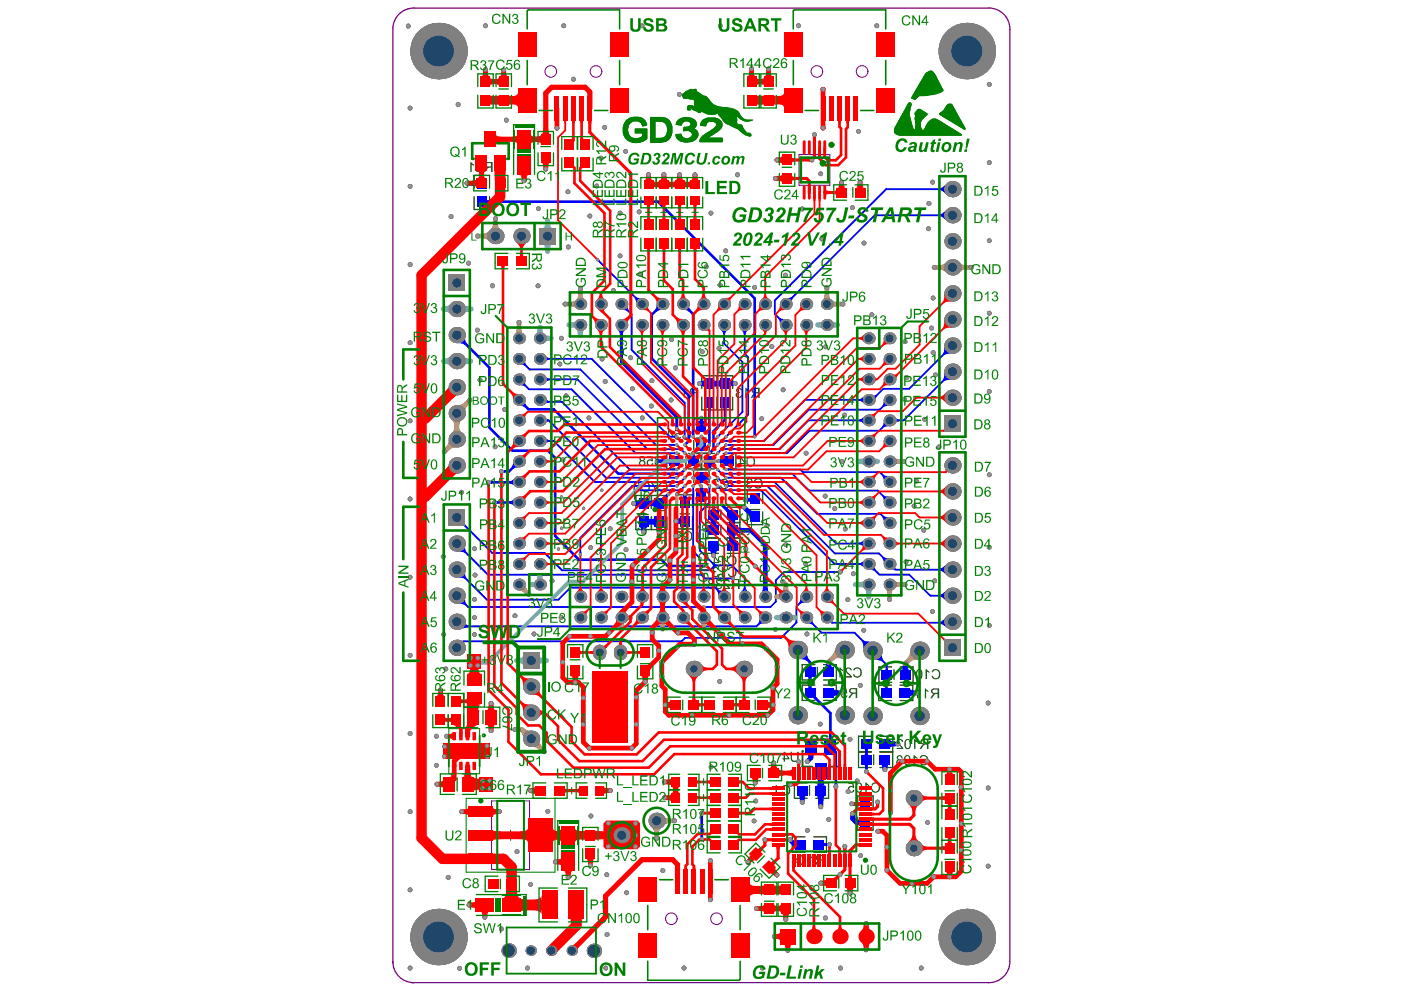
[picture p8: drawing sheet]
<svg xmlns="http://www.w3.org/2000/svg" width="297mm" height="210mm" viewBox="0 0 297 210" stroke-linecap="round" stroke-linejoin="round" font-family="sans-serif">
<path d="M95 154.2h6.5v9.5h-6.5zM98.2 157.8v2.2M99.3 158.9h-2.2M98.6 168.9h18.8v15.7h-18.8zM106.9 176.7h2.2M108 175.7v2.1" fill="none" stroke="#008000" stroke-width=".22"/>
<g fill="none" stroke="#800080" stroke-width=".22">
<path d="M169.1 32.7h6.5v6.5h-6.5zM104 169.5h8v14.5h-8z"/>
<circle cx="116.5" cy="15.1" r="1.23"/>
<circle cx="126.1" cy="15.1" r="1.23"/>
<circle cx="172.8" cy="15.1" r="1.23"/>
<circle cx="182.4" cy="15.1" r="1.23"/>
<circle cx="174.5" cy="33.8" r=".61"/>
<circle cx="142" cy="194.4" r="1.23"/>
<circle cx="151.6" cy="194.4" r="1.23"/>
</g>
<path d="M87.5 1.7h121.7a4.4 4.4 0 0 1 4.4 4.5v197.3a4.4 4.4 0 0 1-4.4 4.4M87.6 1.7a4.4 4.4 0 0 0-4.5 4.4v197.7M83.1 203.4a4.4 4.4 0 0 0 4.4 4.5M87.3 207.9h121.9" fill="none" stroke="#800080" stroke-width=".28"/>
<g fill="#a6968d">
<circle cx="169.7" cy="169.8" r=".33"/>
<circle cx="167.2" cy="166" r=".33"/>
<circle cx="170.8" cy="161.2" r=".33"/>
<circle cx="173.6" cy="170.7" r=".33"/>
<circle cx="103.1" cy="160.1" r=".33"/>
<circle cx="103" cy="157.8" r=".33"/>
<circle cx="94.5" cy="155.8" r=".33"/>
<circle cx="103.9" cy="154.6" r=".33"/>
<circle cx="94.3" cy="141.5" r=".33"/>
<circle cx="93.2" cy="146" r=".33"/>
<circle cx="103.9" cy="148.8" r=".33"/>
<circle cx="92.4" cy="165.9" r=".33"/>
<circle cx="92.3" cy="161.9" r=".33"/>
<circle cx="94" cy="160.1" r=".33"/>
<circle cx="94" cy="158" r=".33"/>
<circle cx="92.3" cy="155.8" r=".33"/>
<circle cx="96.2" cy="159.9" r=".33"/>
<circle cx="98.3" cy="159.9" r=".33"/>
<circle cx="98.3" cy="158" r=".33"/>
<circle cx="100.2" cy="159.9" r=".33"/>
<circle cx="100.2" cy="158" r=".33"/>
<circle cx="96.2" cy="158" r=".33"/>
<circle cx="103.6" cy="165.2" r=".33"/>
<circle cx="102.1" cy="165.2" r=".33"/>
<circle cx="102.1" cy="166.8" r=".33"/>
<circle cx="103.6" cy="166.8" r=".33"/>
<circle cx="101.1" cy="140.8" r=".33"/>
<circle cx="99.5" cy="140.8" r=".33"/>
<circle cx="99.6" cy="139.2" r=".33"/>
<circle cx="109.4" cy="180.2" r=".33"/>
<circle cx="125" cy="172.7" r=".33"/>
<circle cx="129.2" cy="167.3" r=".33"/>
<circle cx="112.3" cy="167.3" r=".33"/>
<circle cx="116.8" cy="122.9" r=".33"/>
<circle cx="101.1" cy="139.2" r=".33"/>
<circle cx="103.4" cy="102.1" r=".33"/>
<circle cx="104.6" cy="106.3" r=".33"/>
<circle cx="106.1" cy="99.7" r=".33"/>
<circle cx="108.9" cy="130.3" r=".33"/>
<circle cx="165.6" cy="123" r=".33"/>
<circle cx="149.3" cy="119.5" r=".33"/>
<circle cx="164" cy="133.2" r=".33"/>
<circle cx="195.4" cy="112.2" r=".33"/>
<circle cx="178.8" cy="111.9" r=".33"/>
<circle cx="100.4" cy="116.1" r=".33"/>
<circle cx="100.5" cy="121.7" r=".33"/>
<circle cx="100.4" cy="126.8" r=".33"/>
<circle cx="100.4" cy="130.7" r=".33"/>
<circle cx="100.4" cy="134.3" r=".33"/>
<circle cx="113" cy="134.1" r=".33"/>
<circle cx="118.7" cy="130.7" r=".33"/>
<circle cx="177.8" cy="121" r=".33"/>
<circle cx="111.9" cy="125.8" r=".33"/>
<circle cx="128.9" cy="133.9" r=".33"/>
<circle cx="137.1" cy="116.4" r=".33"/>
<circle cx="134" cy="119.6" r=".33"/>
<circle cx="155.1" cy="122.4" r=".22"/>
<circle cx="127.1" cy="117.1" r=".22"/>
<circle cx="122.8" cy="117.3" r=".22"/>
<circle cx="148.1" cy="118.2" r=".22"/>
<circle cx="176.6" cy="107.6" r=".33"/>
<circle cx="170.5" cy="95.9" r=".33"/>
<circle cx="132.4" cy="116.3" r=".33"/>
<circle cx="118.2" cy="116.2" r=".22"/>
<circle cx="123.5" cy="107.6" r=".22"/>
<circle cx="127.3" cy="103.7" r=".22"/>
<circle cx="119.1" cy="97.3" r=".33"/>
<circle cx="183.3" cy="163.3" r=".33"/>
<circle cx="118.8" cy="105.2" r=".22"/>
<circle cx="125" cy="115.9" r=".33"/>
<circle cx="129.1" cy="111.9" r=".33"/>
<circle cx="118.8" cy="111.8" r=".22"/>
<circle cx="174.6" cy="105" r=".33"/>
<circle cx="121.3" cy="16.8" r=".33"/>
<circle cx="108.9" cy="154.4" r=".33"/>
<circle cx="118.8" cy="71.6" r=".33"/>
<circle cx="99.4" cy="84.7" r=".33"/>
<circle cx="193.9" cy="101.8" r=".33"/>
<circle cx="191.7" cy="118.9" r=".33"/>
<circle cx="178.7" cy="87.8" r=".33"/>
<circle cx="166.3" cy="115.2" r=".33"/>
<circle cx="142.1" cy="71.8" r=".33"/>
<circle cx="142.9" cy="77.9" r=".33"/>
<circle cx="191.5" cy="72.3" r=".33"/>
<circle cx="191.4" cy="84.5" r=".33"/>
<circle cx="163.3" cy="73.3" r=".33"/>
<circle cx="120.3" cy="52.3" r=".33"/>
<circle cx="157.9" cy="97.7" r=".22"/>
<circle cx="138.9" cy="97.6" r=".22"/>
<circle cx="135.9" cy="88.4" r=".33"/>
<circle cx="128" cy="80.7" r=".33"/>
<circle cx="118.4" cy="77" r=".33"/>
<circle cx="124.6" cy="88.4" r=".33"/>
<circle cx="119.8" cy="83.8" r=".33"/>
<circle cx="182" cy="145" r=".33"/>
<circle cx="143.7" cy="20" r=".33"/>
<circle cx="156" cy="37" r=".33"/>
<circle cx="132.4" cy="32" r=".33"/>
<circle cx="150.5" cy="162.3" r=".33"/>
<circle cx="173.5" cy="153.2" r=".33"/>
<circle cx="170.7" cy="134.1" r=".33"/>
<circle cx="180.5" cy="121.4" r=".33"/>
<circle cx="152.1" cy="73.7" r=".33"/>
<circle cx="148.6" cy="74.4" r=".33"/>
<circle cx="165.7" cy="82.5" r=".33"/>
<circle cx="106.8" cy="86.7" r=".33"/>
<circle cx="104.8" cy="94.5" r=".33"/>
<circle cx="138.9" cy="177.4" r=".33"/>
<circle cx="142.7" cy="173.7" r=".33"/>
<circle cx="140.2" cy="184.2" r=".33"/>
<circle cx="132.6" cy="188.9" r=".33"/>
<circle cx="159.8" cy="119.8" r=".33"/>
<circle cx="157.8" cy="116.2" r=".33"/>
<circle cx="170.4" cy="119.3" r=".33"/>
<circle cx="162.3" cy="111.2" r=".33"/>
<circle cx="182.7" cy="133.4" r=".33"/>
<circle cx="178.1" cy="97.6" r=".33"/>
<circle cx="197.9" cy="79.3" r=".33"/>
<circle cx="191.8" cy="79.9" r=".33"/>
<circle cx="197.4" cy="74.6" r=".33"/>
<circle cx="197.1" cy="69.4" r=".33"/>
<circle cx="197.4" cy="63.1" r=".33"/>
<circle cx="174.7" cy="73.4" r=".33"/>
<circle cx="161.2" cy="88.6" r=".33"/>
<circle cx="142" cy="84.6" r=".33"/>
<circle cx="137.9" cy="80.6" r=".33"/>
<circle cx="133.4" cy="75.7" r=".33"/>
<circle cx="137.8" cy="85.9" r=".33"/>
<circle cx="133.8" cy="82.3" r=".33"/>
<circle cx="127.4" cy="76" r=".33"/>
<circle cx="104.2" cy="60.5" r=".33"/>
<circle cx="131.2" cy="54.1" r=".33"/>
<circle cx="153.5" cy="53.1" r=".33"/>
<circle cx="149.4" cy="56.5" r=".33"/>
<circle cx="152.3" cy="60.3" r=".33"/>
<circle cx="180.3" cy="43.9" r=".33"/>
<circle cx="173.9" cy="50.6" r=".33"/>
<circle cx="182.8" cy="51.4" r=".33"/>
<circle cx="196.5" cy="43.1" r=".33"/>
<circle cx="197.3" cy="38.5" r=".33"/>
<circle cx="166.2" cy="58.2" r=".33"/>
<circle cx="159.7" cy="60.8" r=".33"/>
<circle cx="126.2" cy="39.4" r=".33"/>
<circle cx="124.8" cy="45.7" r=".33"/>
<circle cx="120.2" cy="40.6" r=".33"/>
<circle cx="113.9" cy="44.2" r=".33"/>
<circle cx="122.8" cy="61.1" r=".33"/>
<circle cx="104.8" cy="46.3" r=".33"/>
<circle cx="101.1" cy="50" r=".33"/>
<circle cx="115.1" cy="159.1" r=".33"/>
<circle cx="124.9" cy="134.6" r=".33"/>
<circle cx="193.8" cy="146.6" r=".33"/>
<circle cx="178.1" cy="146.6" r=".33"/>
<circle cx="175.3" cy="140.1" r=".33"/>
<circle cx="191.5" cy="140.4" r=".33"/>
<circle cx="191.5" cy="123.7" r=".33"/>
<circle cx="188.2" cy="126.9" r=".33"/>
<circle cx="191.1" cy="97.6" r=".33"/>
<circle cx="197.6" cy="56.6" r=".33"/>
<circle cx="174.9" cy="60.9" r=".33"/>
<circle cx="178.3" cy="64.3" r=".33"/>
<circle cx="119.5" cy="64.3" r=".33"/>
<circle cx="109.8" cy="68.2" r=".33"/>
<circle cx="94" cy="95.6" r=".33"/>
<circle cx="143" cy="113.4" r=".33"/>
<circle cx="143" cy="116.2" r=".33"/>
<circle cx="141.7" cy="118.6" r=".33"/>
<circle cx="141.7" cy="122.7" r=".33"/>
<circle cx="146.7" cy="118.5" r=".33"/>
<circle cx="133.7" cy="123.1" r=".33"/>
<circle cx="120.5" cy="134.6" r=".33"/>
<circle cx="119" cy="140.1" r=".33"/>
<circle cx="121.7" cy="144.4" r=".33"/>
<circle cx="123.4" cy="147.7" r=".33"/>
<circle cx="134.6" cy="147.5" r=".33"/>
<circle cx="134.6" cy="153.3" r=".33"/>
<circle cx="123.4" cy="153.3" r=".33"/>
<circle cx="124.7" cy="158.3" r=".33"/>
<circle cx="133.7" cy="158.3" r=".33"/>
<circle cx="139.4" cy="137.7" r=".33"/>
<circle cx="136.5" cy="144.2" r=".33"/>
<circle cx="146.7" cy="122.7" r=".33"/>
<circle cx="152.1" cy="133.9" r=".33"/>
<circle cx="143.4" cy="133.9" r=".33"/>
<circle cx="138" cy="133.9" r=".33"/>
<circle cx="146.9" cy="136.3" r=".33"/>
<circle cx="136.2" cy="112.6" r=".33"/>
<circle cx="134.1" cy="106.5" r=".33"/>
<circle cx="148" cy="81.2" r=".33"/>
<circle cx="159.7" cy="92.4" r=".22"/>
<circle cx="176.8" cy="166.5" r=".33"/>
<circle cx="155.5" cy="81.2" r=".33"/>
<circle cx="149" cy="112.2" r=".22"/>
<circle cx="152.7" cy="106.8" r=".22"/>
<circle cx="143.2" cy="136.9" r=".33"/>
<circle cx="139.5" cy="112.6" r=".33"/>
<circle cx="164.4" cy="141.1" r=".33"/>
<circle cx="162.1" cy="137.2" r=".33"/>
<circle cx="126.4" cy="55" r=".22"/>
<circle cx="143.2" cy="90.7" r=".22"/>
<circle cx="148.4" cy="88.3" r=".22"/>
<circle cx="151" cy="117.6" r=".33"/>
<circle cx="157.4" cy="107.3" r=".33"/>
<circle cx="151" cy="106.8" r=".22"/>
<circle cx="153.6" cy="92.4" r=".22"/>
<circle cx="151.8" cy="92.4" r=".22"/>
<circle cx="150.1" cy="95.9" r=".22"/>
<circle cx="144.8" cy="92.4" r=".22"/>
<circle cx="144.9" cy="94.1" r=".22"/>
<circle cx="146.6" cy="92.4" r=".22"/>
<circle cx="150.1" cy="94.1" r=".22"/>
<circle cx="157.6" cy="105.7" r=".33"/>
<circle cx="143" cy="110.3" r=".33"/>
<circle cx="141.4" cy="104.6" r=".22"/>
<circle cx="143.2" cy="104.6" r=".22"/>
<circle cx="144.9" cy="104.6" r=".22"/>
<circle cx="146.6" cy="95.9" r=".22"/>
<circle cx="148.4" cy="92.4" r=".22"/>
<circle cx="148.4" cy="95.9" r=".22"/>
<circle cx="148.4" cy="102.9" r=".22"/>
<circle cx="152" cy="97.6" r=".22"/>
<circle cx="151.8" cy="94.1" r=".22"/>
<circle cx="153.6" cy="94.1" r=".22"/>
<circle cx="151.8" cy="95.9" r=".22"/>
<circle cx="153.6" cy="95.9" r=".22"/>
<circle cx="150.1" cy="99.4" r=".22"/>
<circle cx="151.8" cy="99.4" r=".22"/>
<circle cx="153.6" cy="99.4" r=".22"/>
<circle cx="150.1" cy="101.1" r=".22"/>
<circle cx="151.8" cy="101.1" r=".22"/>
<circle cx="153.6" cy="101.1" r=".22"/>
<circle cx="150.1" cy="102.8" r=".22"/>
<circle cx="151.8" cy="102.8" r=".22"/>
<circle cx="153.6" cy="102.8" r=".22"/>
<circle cx="143.2" cy="102.8" r=".22"/>
<circle cx="144.9" cy="102.8" r=".22"/>
<circle cx="146.6" cy="102.8" r=".22"/>
<circle cx="143.2" cy="101.1" r=".22"/>
<circle cx="144.9" cy="101.1" r=".22"/>
<circle cx="146.6" cy="101.1" r=".22"/>
<circle cx="143.2" cy="99.4" r=".22"/>
<circle cx="144.9" cy="99.4" r=".22"/>
<circle cx="146.6" cy="99.4" r=".22"/>
<circle cx="143.2" cy="95.9" r=".22"/>
<circle cx="144.9" cy="95.9" r=".22"/>
<circle cx="143.2" cy="94.1" r=".22"/>
<circle cx="143.2" cy="92.4" r=".22"/>
<circle cx="179.4" cy="167.5" r=".33"/>
<circle cx="179.8" cy="156.4" r=".33"/>
<circle cx="182.1" cy="181" r=".33"/>
<circle cx="174.6" cy="194.2" r=".33"/>
<circle cx="159.8" cy="165.7" r=".33"/>
<circle cx="102.6" cy="194.1" r=".33"/>
<circle cx="171.8" cy="33.9" r=".33"/>
<circle cx="117.5" cy="182.4" r=".33"/>
<circle cx="128.4" cy="197.7" r=".33"/>
<circle cx="163.8" cy="198.2" r=".33"/>
<circle cx="166.7" cy="201.1" r=".33"/>
<circle cx="150.3" cy="190.4" r=".33"/>
<circle cx="162.4" cy="151.3" r=".33"/>
<circle cx="154.2" cy="151.3" r=".33"/>
<circle cx="146.4" cy="151.3" r=".33"/>
<circle cx="187.2" cy="162.9" r=".33"/>
<circle cx="190" cy="157.4" r=".33"/>
<circle cx="115.9" cy="171.7" r=".33"/>
<circle cx="140" cy="143.1" r=".33"/>
<circle cx="140.7" cy="149.1" r=".33"/>
<circle cx="163.5" cy="149.1" r=".33"/>
<circle cx="163.5" cy="145.6" r=".33"/>
<circle cx="157.1" cy="136.2" r=".33"/>
<circle cx="209.1" cy="148.8" r=".33"/>
<circle cx="209.3" cy="100.5" r=".33"/>
<circle cx="209.3" cy="132.3" r=".33"/>
<circle cx="209.3" cy="115.8" r=".33"/>
<circle cx="209.3" cy="66.3" r=".33"/>
<circle cx="209.3" cy="82.8" r=".33"/>
<circle cx="86.4" cy="5.5" r=".33"/>
<circle cx="86.8" cy="22.9" r=".33"/>
<circle cx="86.8" cy="39.4" r=".33"/>
<circle cx="86.8" cy="56" r=".33"/>
<circle cx="86.8" cy="72.5" r=".33"/>
<circle cx="86.8" cy="89" r=".33"/>
<circle cx="86.8" cy="105.6" r=".33"/>
<circle cx="86.8" cy="122.1" r=".33"/>
<circle cx="86.8" cy="138.7" r=".33"/>
<circle cx="86.8" cy="155.2" r=".33"/>
<circle cx="86.8" cy="171.8" r=".33"/>
<circle cx="86.8" cy="188.3" r=".33"/>
<circle cx="209.1" cy="166.7" r=".33"/>
<circle cx="209.1" cy="183.3" r=".33"/>
<circle cx="194.9" cy="204.8" r=".33"/>
<circle cx="177.8" cy="204.8" r=".33"/>
<circle cx="161.3" cy="204.8" r=".33"/>
<circle cx="144.7" cy="204.8" r=".33"/>
<circle cx="128.2" cy="204.8" r=".33"/>
<circle cx="111.6" cy="204.8" r=".33"/>
<circle cx="97.2" cy="204.9" r=".33"/>
<circle cx="86.8" cy="204.8" r=".33"/>
<circle cx="209.3" cy="17.9" r=".33"/>
<circle cx="209.3" cy="34.4" r=".33"/>
<circle cx="209.3" cy="50.9" r=".33"/>
<circle cx="185.5" cy="5.5" r=".33"/>
<circle cx="168.9" cy="5.5" r=".33"/>
<circle cx="152.4" cy="5.5" r=".33"/>
<circle cx="135.8" cy="5.5" r=".33"/>
<circle cx="119.3" cy="5.5" r=".33"/>
<circle cx="102.7" cy="5.5" r=".33"/>
<circle cx="169.7" cy="44.2" r=".33"/>
<circle cx="135.2" cy="44.8" r=".33"/>
<circle cx="159.9" cy="169.5" r=".33"/>
<circle cx="159.5" cy="173.7" r=".33"/>
<circle cx="169" cy="161.2" r=".33"/>
<circle cx="172.3" cy="28.5" r=".33"/>
<circle cx="174.1" cy="27.1" r=".33"/>
<circle cx="197.8" cy="122.9" r=".33"/>
<circle cx="195.6" cy="88.7" r=".33"/>
<circle cx="196.3" cy="174" r=".33"/>
<circle cx="93.9" cy="134.3" r=".33"/>
<circle cx="152.3" cy="144.2" r=".33"/>
<circle cx="93.8" cy="117.8" r=".33"/>
<circle cx="135.4" cy="58" r=".33"/>
<circle cx="129.8" cy="61.5" r=".33"/>
<circle cx="107.1" cy="25.4" r=".33"/>
<circle cx="196.4" cy="48.4" r=".33"/>
<circle cx="127.9" cy="27" r=".33"/>
<circle cx="99.1" cy="55.7" r=".33"/>
<circle cx="97.6" cy="104.2" r=".33"/>
<circle cx="150.4" cy="45.1" r=".33"/>
<circle cx="96.9" cy="22.1" r=".33"/>
<circle cx="140" cy="140.1" r=".33"/>
<circle cx="163.7" cy="161.4" r=".33"/>
<circle cx="128.7" cy="179.1" r=".33"/>
<circle cx="134.4" cy="179.1" r=".33"/>
<circle cx="134.4" cy="176.8" r=".33"/>
<circle cx="134.4" cy="174.2" r=".33"/>
<circle cx="128.7" cy="174.2" r=".33"/>
<circle cx="101.6" cy="80.4" r=".33"/>
<circle cx="101" cy="69.8" r=".33"/>
<circle cx="179.4" cy="126.9" r=".33"/>
<circle cx="197.3" cy="129.4" r=".33"/>
<circle cx="198.6" cy="94.6" r=".33"/>
<circle cx="193.4" cy="107.1" r=".33"/>
<circle cx="184.5" cy="66.6" r=".33"/>
<circle cx="181.6" cy="27.8" r=".33"/>
<circle cx="173.6" cy="36.8" r=".33"/>
<circle cx="131.2" cy="45.1" r=".33"/>
<circle cx="127.2" cy="33.5" r=".33"/>
<circle cx="95.4" cy="45.8" r=".33"/>
<circle cx="94.8" cy="185.6" r=".33"/>
<circle cx="106.1" cy="196.6" r=".33"/>
<circle cx="170.8" cy="175.7" r=".33"/>
<circle cx="181.4" cy="165.2" r=".33"/>
<circle cx="175.3" cy="173.4" r=".33"/>
<circle cx="128.4" cy="185.1" r=".33"/>
<circle cx="112.3" cy="187.1" r=".33"/>
<circle cx="166.3" cy="194.5" r=".33"/>
<circle cx="192.9" cy="186.9" r=".33"/>
<circle cx="187.7" cy="184.2" r=".33"/>
<circle cx="187.7" cy="179.2" r=".33"/>
<circle cx="185.7" cy="175.9" r=".33"/>
<circle cx="197.5" cy="185.5" r=".33"/>
<circle cx="203.4" cy="179.9" r=".33"/>
<circle cx="203.4" cy="174.3" r=".33"/>
<circle cx="203.3" cy="166.6" r=".33"/>
<circle cx="196.2" cy="161.1" r=".33"/>
<circle cx="190.9" cy="161.1" r=".33"/>
<circle cx="188.4" cy="167.3" r=".33"/>
<circle cx="188.4" cy="172" r=".33"/>
<circle cx="174.1" cy="18.9" r=".33"/>
<circle cx="99.2" cy="191.5" r=".33"/>
<circle cx="113.8" cy="60.5" r=".33"/>
<circle cx="205.5" cy="56.6" r=".33"/>
<circle cx="183.2" cy="195.4" r=".33"/>
<circle cx="183.2" cy="201" r=".33"/>
<circle cx="147" cy="37" r=".33"/>
<circle cx="143.8" cy="37" r=".33"/>
<circle cx="140.5" cy="36.9" r=".33"/>
<circle cx="137.2" cy="36.9" r=".33"/>
<circle cx="158.2" cy="182.4" r=".33"/>
<circle cx="164.4" cy="185.1" r=".33"/>
<circle cx="110.9" cy="38.3" r=".33"/>
<circle cx="115.5" cy="35.8" r=".33"/>
<circle cx="124.9" cy="183.1" r=".33"/>
<circle cx="98.8" cy="38.8" r=".33"/>
<circle cx="200.9" cy="162.8" r=".33"/>
<circle cx="200.9" cy="185.5" r=".33"/>
<circle cx="185.7" cy="169.7" r=".33"/>
<circle cx="177.7" cy="185.1" r=".33"/>
<circle cx="120.2" cy="185.6" r=".33"/>
<circle cx="105.6" cy="171.8" r=".33"/>
<circle cx="97.7" cy="171.8" r=".33"/>
<circle cx="140.6" cy="168.8" r=".33"/>
<circle cx="140.6" cy="165.5" r=".33"/>
<circle cx="180.4" cy="172.1" r=".33"/>
<circle cx="180.2" cy="170.1" r=".33"/>
<circle cx="161.8" cy="177.7" r=".33"/>
<circle cx="178.1" cy="38.6" r=".33"/>
<circle cx="182" cy="38.5" r=".33"/>
<circle cx="164.4" cy="33.9" r=".33"/>
<circle cx="164" cy="37.8" r=".33"/>
<circle cx="117.8" cy="27.1" r=".33"/>
<circle cx="150.3" cy="182.1" r=".33"/>
<circle cx="167.1" cy="177.7" r=".33"/>
<circle cx="178.7" cy="179.1" r=".33"/>
<circle cx="173.6" cy="186.9" r=".33"/>
<circle cx="175.5" cy="178.7" r=".33"/>
<circle cx="179.8" cy="189" r=".33"/>
<circle cx="148.5" cy="177.6" r=".33"/>
<circle cx="148.5" cy="172.1" r=".33"/>
<circle cx="160" cy="192.2" r=".33"/>
<circle cx="162.6" cy="14.6" r=".33"/>
<circle cx="159" cy="14.6" r=".33"/>
<circle cx="106.6" cy="14.8" r=".33"/>
<circle cx="102.7" cy="14.7" r=".33"/>
</g>
<g fill="none" stroke="#183e00" stroke-width=".28">
<path d="M100.3 39.8v-2.7h3.3v2.7M100.3 41.6v2.7h3.3v-2.7M151.7 79.5v2.7M143.8 96h-2.7v3.2h2.7M145.1 96.6v2M145.6 96h2.7v3.2h-2.7M146.8 91.4v-2.7h3.2v2.7M146.8 93.2v2.7h3.2v-2.7M147.4 92.7h2M148.5 82.2v-2.7h6.5v2.7M148.5 84v2.7h6.5v-2.7M151.2 96h-2.7v3.2h2.7"/>
<path d="M151.7 84v2.7M152.5 96.6v2M153 96h2.7v3.2h-2.7M134.5 109.4v2.7h6.6v-2.7M135.1 108.9h2.1M137.8 104.8v2.7M137.8 109.4v2.7M138.5 108h2M141.1 107.5v-2.7h-6.6v2.7M143.3 109.2v2.7h3.2v-2.7M143.3 107.4v-2.7h3.2v2.7M143.8 108.7h2.1"/>
<path d="M146.8 104v2.7h3.2v-2.7M146.8 102.1v-2.7h3.2v2.7M147.3 103.5h2.1M149.3 113.8h2.7M149.3 110.6h2.7M152 107.3h-2.7v9.8h2.7M152.5 107.9v2M152.5 111.2v2M153.8 107.3h2.7v9.8h-2.7M153.8 113.8h2.7M153.8 110.6h2.7M158.1 108.3v2.7h3.3v-2.7"/>
<path d="M158.1 106.5v-2.7h3.3v2.7M158.7 107.8h2M172.4 140.6h-2.7v3.3h2.7M172.4 145h-2.7v3.2h2.7M172.9 141.2v2M174.2 145h2.7v3.2h-2.7M174.2 140.6h2.7v3.3h-2.7M184.3 155.8h-2.7v3.2h2.7M184.3 159.1h-2.7v3.3h2.7M184.8 159.7v2.1M186.2 155.8h2.7v3.2h-2.7M186.2 159.1h2.7v3.3h-2.7"/>
<path d="M188.6 145h-2.7v3.2h2.7M188.6 141.1h-2.7v3.3h2.7M189.1 141.7v2M190.4 145h2.7v3.2h-2.7M190.5 141.1h2.7v3.3h-2.7M170.3 177.1h-2.7v3.2h2.7M170.8 165.7h-2.7v3.2h2.7M171.3 166.2v2.1M172.1 177.1h2.7v3.2h-2.7M172.6 165.7h2.7v3.2h-2.7M181.5 171.1v-2.7h3.2v2.7M181.5 173v2.7h3.2v-2.7"/>
<path d="M182 172.5h2.1"/>
</g>
<path d="M169.9 158.9h-.1v3.3h2.1M177.4 158.9h.1v3.3M175.5 162.2h1.9" fill="none" stroke="#183e00" stroke-width=".39"/>
<g fill="#183e00">
<path d="M165.5 166.5a.93 .93 0 0 1 1.1-.3 .93 .93 0 0 1 .6 .9v.2a.92 .92 0 0 1-.8 1 .92 .92 0 0 1-1-.7l.2-.1 .2 .3a.72 .72 0 0 0 .9 .1 .72 .72 0 0 0 .2-.9 .65 .65 0 0 0-.6-.6 .65 .65 0 0 0-.7 .4l-.2-.1z"/>
<path d="M164.1 166.1h.2l.6 .6v.2l-.5-.3v1.6h-.3z"/>
<path d="M144.8 112.7a.93 .93 0 0 1 1.1-.3 .93 .93 0 0 1 .6 1v.1a.92 .92 0 0 1-.8 1 .92 .92 0 0 1-1-.7l.2-.1 .2 .4a.72 .72 0 0 0 .9 0 .72 .72 0 0 0 .2-.9 .65 .65 0 0 0-.6-.6 .65 .65 0 0 0-.7 .4h-.2z"/>
<path d="M143.1 112.4h1.1l.1 1.1h-.2a.45 .45 0 0 0-.7-.1 .45 .45 0 0 0 0 .7 .45 .45 0 0 0 .7-.1l.3-.1a.71 .71 0 0 1-.9 .6 .71 .71 0 0 1-.5-1 .71 .71 0 0 1 1.1-.3l-.2-.6h-.8z"/>
<path d="M139.5 102.3h.1a.93 .93 0 0 1 1.1-.3 .93 .93 0 0 1 .5 1v.2a.92 .92 0 0 1-.7 .9 .92 .92 0 0 1-1.1-.7h.3l.2 .3a.72 .72 0 0 0 .9 0 .72 .72 0 0 0 .2-.9 .65 .65 0 0 0-.6-.6 .65 .65 0 0 0-.7 .5l-.3-.1z"/>
<path d="M137.8 102.1h1.3v.2h-1l.7 1.2v.6h-.2l-.3-1.2-.5-.6z"/>
<path d="M167.3 159.1h.3v1.2a.56 .56 0 0 0 .5 .6 .56 .56 0 0 0 .6-.6v-1.2h.2v1.3a.83 .83 0 0 1-.8 .8 .83 .83 0 0 1-.8-.9z"/>
<path d="M194.7 160.1a.93 .93 0 0 1 1.1-.3 .93 .93 0 0 1 .6 1v.1a.92 .92 0 0 1-.8 1 .92 .92 0 0 1-1-.7h.2l.2 .3a.72 .72 0 0 0 .9 0 .72 .72 0 0 0 .2-.9 .65 .65 0 0 0-.6-.6 .65 .65 0 0 0-.7 .4h-.2z"/>
<path d="M193.3 159.8h.2l.6 .5v.3l-.5-.4v1.7h-.3z"/>
<path d="M189.8 160.1v-.1a.67 .67 0 0 1 .7-.2 .67 .67 0 0 1 .5 .5l-.3 .1a.35 .35 0 0 0-.4-.4 .35 .35 0 0 0-.3 .4 .35 .35 0 0 0 .5 .3v.2a.44 .44 0 0 0-.6 .3 .44 .44 0 0 0 .3 .5 .44 .44 0 0 0 .5-.4h.3a.66 .66 0 0 1-1 .6 .66 .66 0 0 1-.1-1.1h.1l-.3-.4z"/>
<path d="M193.4 156.4l.8 .5-.1 .2-.4-.3v1.7h-.3z"/>
<path d="M189.9 156.5l.4-.1a.73 .73 0 0 1 .8 .6h-.3a.42 .42 0 0 0-.4-.4 .42 .42 0 0 0-.4 .3 .42 .42 0 0 0 .2 .5l.8 .7 .1 .4h-1.4v-.3h1l-.7-.7a.7 .7 0 0 1-.1-1z"/>
<path d="M195.7 145.7l.7 .5v.2l-.5-.3v1.7h-.2z"/>
<path d="M194 145.7l.8 .5-.1 .2-.4-.3v1.7h-.3z"/>
<path d="M197.2 141.9h.1a.93 .93 0 0 1 1-.3 .93 .93 0 0 1 .6 1v.1a.92 .92 0 0 1-.8 1 .92 .92 0 0 1-1-.7h.3l.1 .3a.72 .72 0 0 0 1 0 .72 .72 0 0 0 .1-.9 .65 .65 0 0 0-.5-.6 .65 .65 0 0 0-.7 .5l-.3-.1z"/>
<path d="M195.8 141.6h.2l.7 .5-.1 .3-.5-.4v1.7h-.3z"/>
<path d="M100.9 34.5l.6-.2a.56 .56 0 0 1 .6 .5l-.2 .2a.44 .44 0 0 0-.7-.4 .44 .44 0 0 0 .1 .7l.8 .7 .1 .4h-1.4v-.2h1l-.7-.8a.6 .6 0 0 1-.2-.9z"/>
<path d="M99.5 34.3l.8 .5-.1 .3-.4-.4v1.7h-.3z"/>
<path d="M138.6 96.8a.93 .93 0 0 1 1.1-.3 .93 .93 0 0 1 .6 1v.1a.92 .92 0 0 1-.8 1 .92 .92 0 0 1-1-.7h.3l.1 .3a.72 .72 0 0 0 .9 0 .72 .72 0 0 0 .2-.9 .65 .65 0 0 0-.5-.6 .65 .65 0 0 0-.7 .4h-.3z"/>
<path d="M136.9 96.5h1.1l.1 1.1h-.2a.45 .45 0 0 0-.7 0 .45 .45 0 0 0 0 .6 .45 .45 0 0 0 .7-.1l.3-.1a.71 .71 0 0 1-.9 .6 .71 .71 0 0 1-.5-1 .71 .71 0 0 1 1.1-.3l-.1-.5h-.9z"/>
<path d="M144.4 91.2h.1a.93 .93 0 0 1 1.1-.2 .93 .93 0 0 1 .5 .9v.2a.92 .92 0 0 1-.7 1 .92 .92 0 0 1-1.1-.7l.3-.1 .2 .3a.72 .72 0 0 0 .9 0 .72 .72 0 0 0 .2-.9 .65 .65 0 0 0-.6-.6 .65 .65 0 0 0-.7 .5l-.3-.1z"/>
<path d="M142.8 91h1l.2 1-.2 .1a.45 .45 0 0 0-.7-.1 .45 .45 0 0 0 0 .7 .45 .45 0 0 0 .7-.1l.3-.1a.71 .71 0 0 1-1 .5 .71 .71 0 0 1-.4-.9 .71 .71 0 0 1 1-.4l-.1-.5h-.8z"/>
<path d="M144.7 82l.7 .5v.3l-.5-.3v1.6h-.2z"/>
<path d="M158 96.9h.1a.93 .93 0 0 1 1-.3 .93 .93 0 0 1 .6 1v.2a.92 .92 0 0 1-.8 .9 .92 .92 0 0 1-1-.7h.3l.1 .3a.72 .72 0 0 0 1 0 .72 .72 0 0 0 .2-.9 .65 .65 0 0 0-.6-.6 .65 .65 0 0 0-.7 .5l-.3-.1z"/>
<path d="M159.7 101.4l.1-.1a.95 .95 0 0 1 1.1 0 .95 .95 0 0 1 .4 .9v.3a.92 .92 0 0 1-.8 .9 .92 .92 0 0 1-1-.7l.3-.1v.2a.74 .74 0 0 0 1 .2 .74 .74 0 0 0 .3-1 .66 .66 0 0 0-.6-.5 .66 .66 0 0 0-.7 .4l-.3-.1z"/>
<path d="M158 101.5a.67 .67 0 0 1 .7-.3 .67 .67 0 0 1 .5 .6h-.2a.36 .36 0 0 0-.4-.4 .36 .36 0 0 0-.4 .4 .36 .36 0 0 0 .5 .3v.2a.42 .42 0 0 0-.6 .3 .42 .42 0 0 0 .3 .5 .42 .42 0 0 0 .6-.3h.2a.65 .65 0 0 1-.9 .5 .65 .65 0 0 1-.1-1.1l-.2-.3z"/>
<path d="M157.7 82l.8 .6-.2 .2-.3-.3v1.7h-.3z"/>
<path d="M155.8 82.3a.63 .63 0 0 1 .7-.3 .63 .63 0 0 1 .5 .6h-.3a.36 .36 0 0 0-.3-.4 .36 .36 0 0 0-.4 .4 .36 .36 0 0 0 .5 .3v.2a.44 .44 0 0 0-.6 .3 .44 .44 0 0 0 .3 .6 .44 .44 0 0 0 .5-.4h.3a.66 .66 0 0 1-1 .6 .66 .66 0 0 1 0-1.2 .47 .47 0 0 1-.2-.7z"/>
<path d="M184.5 165.9a.93 .93 0 0 1 1.1-.3 .93 .93 0 0 1 .6 1v.1a.92 .92 0 0 1-.8 1 .92 .92 0 0 1-1.1-.7h.3l.2 .3a.72 .72 0 0 0 .9 0 .72 .72 0 0 0 .2-.9 .65 .65 0 0 0-.6-.6 .65 .65 0 0 0-.7 .4h-.3z"/>
<path d="M183.1 165.6h.2l.6 .5-.1 .2-.5-.3v1.7h-.2z"/>
<path d="M179.5 165.6h1l.3 1.1h-.3a.45 .45 0 0 0-.7-.1 .45 .45 0 0 0 0 .7 .45 .45 0 0 0 .7-.1l.3-.1a.69 .69 0 0 1-.9 .6 .69 .69 0 0 1-.4-1 .69 .69 0 0 1 .9-.3l-.1-.5h-.8z"/>
<path d="M178 145.6h1l.3 1.1h-.3a.46 .46 0 0 0-.7 0 .46 .46 0 0 0 .1 .7 .46 .46 0 0 0 .6-.2h.3v.1a.7 .7 0 0 1-1 .4 .7 .7 0 0 1-.3-1 .7 .7 0 0 1 1-.3l-.2-.5h-.8z"/>
<path d="M180.7 141.4l.2-.1a.92 .92 0 0 1 1 0 .92 .92 0 0 1 .4 1v.1a.92 .92 0 0 1-.8 1 .92 .92 0 0 1-1-.7l.3-.1a.7 .7 0 0 0 .9 .5 .7 .7 0 0 0 .3-1 .66 .66 0 0 0-.5-.6 .66 .66 0 0 0-.7 .4l-.3-.1z"/>
<path d="M178.9 141.5l.6-.2a.64 .64 0 0 1 .7 .6h-.3a.41 .41 0 0 0-.6-.4 .41 .41 0 0 0 .1 .8l.7 .7 .2 .4h-1.5v-.3h1.1l-1-1z"/>
<path d="M177.6 141.2l.8 .6v.2l-.6-.3v1.7h-.2z"/>
<path d="M135.8 102.3a.93 .93 0 0 1 1.1-.3 .93 .93 0 0 1 .6 .9v.2a.92 .92 0 0 1-.8 1 .92 .92 0 0 1-1-.7l.2-.1 .2 .4a.72 .72 0 0 0 .9 0 .72 .72 0 0 0 .2-.9 .65 .65 0 0 0-.6-.6 .65 .65 0 0 0-.7 .4h-.2z"/>
<path d="M154.1 120.3h.1a.93 .93 0 0 1 1-.3 .93 .93 0 0 1 .6 1v.1a.92 .92 0 0 1-.8 1 .92 .92 0 0 1-1-.7h.3l.1 .3a.72 .72 0 0 0 .9 0 .72 .72 0 0 0 .2-.9 .65 .65 0 0 0-.5-.6 .65 .65 0 0 0-.7 .4h-.3z"/>
<path d="M152.7 120h.2l.6 .5v.2l-.5-.3v1.7h-.3z"/>
<path d="M150.8 120.3l.1-.1a.67 .67 0 0 1 .7-.2 .67 .67 0 0 1 .5 .5l-.3 .1a.34 .34 0 0 0-.3-.4 .34 .34 0 0 0-.4 .3 .34 .34 0 0 0 .4 .4l.1 .2a.43 .43 0 0 0-.6 .3 .43 .43 0 0 0 .3 .5 .43 .43 0 0 0 .5-.4h.3a.66 .66 0 0 1-1 .6 .66 .66 0 0 1 0-1.1l-.3-.4z"/>
<path d="M171.2 180.9l.8 .5-.1 .3-.4-.4v1.7h-.3z"/>
<path d="M153.2 122.7l.6-.2a.56 .56 0 0 1 .6 .6l-.2 .1a.44 .44 0 0 0-.7-.4 .44 .44 0 0 0 0 .8l.8 .6 .1 .4h-1.4v-.2h1.1l-.8-.8a.6 .6 0 0 1-.1-.9z"/>
<path d="M151.6 122.7h.1a.64 .64 0 0 1 1 .4h-.2a.36 .36 0 0 0-.3-.4 .36 .36 0 0 0-.4 .4 .36 .36 0 0 0 .4 .3l.1 .2a.42 .42 0 0 0-.6 .2 .42 .42 0 0 0 .3 .6 .42 .42 0 0 0 .5-.3h.3a.66 .66 0 0 1-1 .5 .66 .66 0 0 1-.1-1.1h.1a.53 .53 0 0 1-.2-.8z"/>
<path d="M154.1 117.9h.1a.93 .93 0 0 1 1-.3 .93 .93 0 0 1 .6 .9v.2a.92 .92 0 0 1-.8 1 .92 .92 0 0 1-1-.7l.3-.1 .1 .4a.72 .72 0 0 0 .9 0 .72 .72 0 0 0 .2-.9 .65 .65 0 0 0-.5-.6 .65 .65 0 0 0-.7 .4h-.3z"/>
<path d="M152.7 117.6h.2l.6 .5v.2l-.5-.3v1.6h-.3z"/>
<path d="M152.4 101.7h.1a.93 .93 0 0 1 1.1-.3 .93 .93 0 0 1 .6 .9v.2a.92 .92 0 0 1-.8 1 .92 .92 0 0 1-1.1-.7l.3-.1 .2 .3a.72 .72 0 0 0 .9 .1 .72 .72 0 0 0 .2-.9 .65 .65 0 0 0-.6-.6 .65 .65 0 0 0-.7 .4l-.3-.1z"/>
<path d="M150.8 101.5l.5-.2a.66 .66 0 0 1 .8 .6l-.3 .1a.43 .43 0 0 0-.4-.4 .43 .43 0 0 0-.5 .3 .43 .43 0 0 0 .3 .5l.6 .5 .3 .5h-1.4v-.2h1l-.9-.9-.1-.4z"/>
<path d="M166.1 159.5l.6 .9h-.6zM165.8 159.1v1.3h-.3v.3h.3v.5h.3v-.5h.9v-.3l-1-1.3z"/>
<path d="M191.6 160.2a.47 .47 0 0 1 .6 0 .47 .47 0 0 1 .1 .6v.2a.47 .47 0 0 1-.3 .7 .47 .47 0 0 1-.5-.6zM191.4 160.1l-.2 .7a.84 .84 0 0 0 .9 1.1h.1a1.41 1.41 0 0 0-.1-2.1h-.4z"/>
<path d="M195.1 156.8l.3-.2h.7v.7h-.6a.36 .36 0 0 1-.4-.1 .36 .36 0 0 1 0-.4zM194.9 156.5a.58 .58 0 0 0-.1 .7 .58 .58 0 0 0 .5 .3l-.2 .2-.5 .8h.3l.4-.7 .5-.3h.3v1h.3v-2.1z"/>
<path d="M191.7 156.7a.47 .47 0 0 1 .6 0 .47 .47 0 0 1 .2 .5v.3a.52 .52 0 0 1-.1 .6 .52 .52 0 0 1-.7 .1l-.1-.3zM191.6 156.5l-.2 .5v.6a.71 .71 0 0 0 .6 .9 .71 .71 0 0 0 .7-.9v-.2a.74 .74 0 0 0-.2-.9 .74 .74 0 0 0-.9 0z"/>
<path d="M197.3 146.1l.3-.2h.8v.7h-.6a.36 .36 0 0 1-.5-.1 .36 .36 0 0 1 0-.4zM197.1 145.8a.58 .58 0 0 0-.1 .7 .58 .58 0 0 0 .6 .3l-.3 .2-.5 .8h.3l.5-.7 .4-.3h.4v1h.3v-2.1z"/>
<path d="M194.2 142a.47 .47 0 0 1 .6 0 .47 .47 0 0 1 .1 .6v.2a.47 .47 0 0 1-.4 .7 .47 .47 0 0 1-.4-.6zM193.9 141.9l-.1 .7a.84 .84 0 0 0 .9 1.1 1.41 1.41 0 0 0 0-2.1h-.4z"/>
<path d="M102.8 34.7l.4-.2h.7v.7h-.6a.36 .36 0 0 1-.5-.1 .36 .36 0 0 1 0-.4zM102.7 34.4v.1a.58 .58 0 0 0-.2 .6 .58 .58 0 0 0 .6 .4l-.3 .1-.5 .8h.4l.4-.7 .4-.2h.4v.9h.3v-2.1z"/>
<path d="M135.5 97a.35 .35 0 0 1 .7 0 .35 .35 0 0 1-.7 0zM135.4 98a.45 .45 0 0 1 .9 0 .45 .45 0 0 1-.9 0zM135.4 96.7a.53 .53 0 0 0 .2 .8 .65 .65 0 0 0 0 1.1 .65 .65 0 0 0 .9-.6v-.4l-.3-.1a.58 .58 0 0 0 .1-.9 .58 .58 0 0 0-.9 .1z"/>
<path d="M141.6 91.4l.6 .9h-.6zM141.3 90.9v1.4h-.3v.2h.3v.5h.3v-.5h.9v-.2l-1-1.4z"/>
<path d="M146.3 82.4l.3-.1h.8v.7h-.6a.36 .36 0 0 1-.5-.1 .36 .36 0 0 1 0-.5zM146.1 82.2a.58 .58 0 0 0-.1 .7 .58 .58 0 0 0 .6 .3l-.3 .2-.5 .7h.3l.5-.6 .4-.3h.4v.9h.3v-2.1z"/>
<path d="M156.8 97l.7 1h-.7zM156.5 96.6v1.4h-.3v.2h.3v.5h.3v-.5h.9v-.2l-1-1.4z"/>
<path d="M159.3 82.4l1.1-.1v.7h-.6a.36 .36 0 0 1-.5-.1 .36 .36 0 0 1 0-.5zM159.1 82.3a.61 .61 0 0 0 .5 .9l-.3 .2-.5 .8h.4l.6-.9h.6v.9h.3v-2.2h-1.1z"/>
<path d="M181.4 166a.47 .47 0 0 1 .6 0 .47 .47 0 0 1 .1 .6v.2a.47 .47 0 0 1-.3 .7 .47 .47 0 0 1-.5-.7zM181.2 165.9l-.2 .7a.84 .84 0 0 0 .9 1.1h.1a1.41 1.41 0 0 0-.1-2.1h-.4z"/>
<path d="M180 145.9l1-.1v.8h-.6a.42 .42 0 0 1-.4-.6zM179.7 145.8v.1a.57 .57 0 0 0 .6 .9l-.4 .2-.4 .7h.3l.7-.9h.5v.9h.4v-2.1h-1.4z"/>
<path d="M134.2 102.1l-.1 .3 .2 .1a.44 .44 0 0 1 .5-.3 .44 .44 0 0 1 .3 .6l.1 .2a.67 .67 0 0 0-1 0 .67 .67 0 0 0 .1 1 .67 .67 0 0 0 1-.3l.1-.7a.78 .78 0 0 0-.3-.9 .78 .78 0 0 0-.9 0zM134.3 103.4a.45 .45 0 0 1 .8 0 .45 .45 0 0 1-.8 0z"/>
<path d="M172.9 181.3l.3-.2h.7v.7h-.6a.36 .36 0 0 1-.4-.1 .36 .36 0 0 1 0-.4zM172.7 181v.1a.58 .58 0 0 0-.1 .6 .58 .58 0 0 0 .5 .4l-.2 .1-.5 .8h.3l.4-.7 .5-.2h.3v.9h.3v-2.1z"/>
<path d="M169.6 181.2a.47 .47 0 0 1 .5 0 .47 .47 0 0 1 .2 .6v.2a.52 .52 0 0 1-.1 .6 .52 .52 0 0 1-.6 .1l-.2-.3zM169.4 181.1l-.2 .4v.7a.71 .71 0 0 0 .7 .9 .71 .71 0 0 0 .6-.9v-.3a.74 .74 0 0 0-.2-.8 .74 .74 0 0 0-.9 0z"/>
<path d="M168.1 181.3l.6 1h-.6zM167.8 180.9v1.4h-.3v.2h.3v.5h.3v-.5h.9v-.2l-1-1.4z"/>
<path d="M155.1 122.9l.3-.2h.7v.7h-.6a.36 .36 0 0 1-.4-.1 .36 .36 0 0 1 0-.4zM154.9 122.6v.1a.58 .58 0 0 0-.1 .6 .58 .58 0 0 0 .6 .4l-.3 .1-.5 .8h.3l.5-.7 .4-.2h.3v.9h.4v-2.1z"/>
<path d="M150.1 123.1a.35 .35 0 0 1 .7 0 .35 .35 0 0 1-.7 0zM150 124a.42 .42 0 0 1 .8 0 .42 .42 0 0 1-.8 0zM149.9 122.7l-.1 .4 .3 .4a.66 .66 0 0 0 0 1.1 .66 .66 0 0 0 1-.5v-.4l-.4-.2a.56 .56 0 0 0 .2-.8 .56 .56 0 0 0-.8-.1z"/>
<path d="M151.2 118l.7 .9h-.7zM151 117.6v1.3h-.3v.2h.3v.5h.2v-.5h1v-.2l-1-1.3z"/>
</g>
<g fill="#00f">
<path d="M97.7 135.7l.2-.1 .2 .3-.1 .1z"/>
<path d="M96.7 122.2l1.7-1.7v1.2l.3 .6-.3 .3-.6-.3z"/>
<path d="M96.7 116.7l1.7-1.7v1.2l.3 .6-.3 .3-.6-.3z"/>
<path d="M97.8 111.2l.5-.5 .3 .5-.3 .3z"/>
<path d="M96.7 72.6l1.7-1.7v1.1l.4 .6-.4 .4-.7-.3z"/>
<path d="M99.9 38.3l.4-.1a.56 .56 0 0 0 .6-.4v2a.77 .77 0 0 0-1-.5z"/>
<path d="M104.9 106h.4v.6l-.4 .1z"/>
<path d="M103.7 101.7l.4 .1v.5l-.4 .1z"/>
<path d="M103 42.1l.1 .2 .4 .1v.5l-.4 .1-.1 .2z"/>
<path d="M106.4 99.4l.4 .1v.5l-.4 .1z"/>
<path d="M108.6 97.7l1.2 1.2-.7 .1-.5 .2-.4-.4 .3-.4z"/>
<path d="M115.3 84.1l.4 .5 .5 .2-.1 .4-1.3 .5z"/>
<path d="M115.1 75.1l.6 .5 .5 .1v.4l-.5 .2-.6 .5z"/>
<path d="M122.6 116.9h.4v.2h-.4z"/>
<path d="M126.9 116.6h.4l.1 .2h-.5z"/>
<path d="M126.4 55.3l.4-.3 .1 .2-.3 .2z"/>
<path d="M134.3 63.1l.3-.3 .4 .2 .8 .1-1.2 1.2-.1-.8z"/>
<path d="M138.5 111.5h2a.77 .77 0 0 0-.5 1h-1v-.4a.56 .56 0 0 0-.5-.6z"/>
<path d="M138.9 64.4l1.3 1.2-.8 .1-.4 .2-.4-.4 .2-.4z"/>
<path d="M144.6 102.8l.3 .4-.2 .1-.3-.3z"/>
<path d="M142.7 102.6h.2v.5l-.2-.1z"/>
<path d="M142.7 99.2l.2-.1v.5l-.2-.1z"/>
<path d="M142.7 100.9h.2v.4h-.2z"/>
<path d="M142.7 94l.2-.1v.5l-.2-.1z"/>
<path d="M144.4 95.7l.3-.3 .2 .2-.3 .3z"/>
<path d="M142.7 95.7h.2v.4h-.2z"/>
<path d="M142.7 92.2h.2v.4h-.2z"/>
<path d="M144.7 91.9l.3 .1 .1 .2h-.5z"/>
<path d="M148.2 176.9h.5l.1 .4h-.7z"/>
<path d="M148.1 172.4h.7l-.1 .4h-.5z"/>
<path d="M148.5 119.5l.3-.1 .3 .6h-.6z"/>
<path d="M147.7 118l.2-.3 .2 .1-.3 .4z"/>
<path d="M146.4 103.1h.5l-.1 .2h-.3z"/>
<path d="M148.1 103.3h.6l.1 .5 .2 .1h-1.3l.3-.1z"/>
<path d="M146.3 95.9h.7l.1 .5 .2 .2h-1.3l.2-.2z"/>
<path d="M148.1 88.6h.6l.1 .5 .3 .1h-1.3l.2-.1z"/>
<path d="M148.1 80.7l.3-.1a.56 .56 0 0 0 .7-.4v2a.76 .76 0 0 0-1-.5z"/>
<path d="M151.7 125l.3-.3 .4 .3h.8l-1.2 1.2-.1-.7z"/>
<path d="M150.7 119.4l.4-.2 .6 .3v.3l-.6 .3-.4-.2 .1-.2z"/>
<path d="M150 116.5h2a.76 .76 0 0 0-.5 1h-1l-.1-.4a.56 .56 0 0 0-.4-.6z"/>
<path d="M150.6 107.6h.7v1h-.7z"/>
<path d="M150.6 107.3h.7l.1 .5 .2 .1h-1.3l.2-.1z"/>
<path d="M151.8 103.2l.4-.3 .1 .1-.3 .3z"/>
<path d="M149.9 103l.4 .1v.2h-.4z"/>
<path d="M151.8 99.7l.4-.3 .1 .2-.3 .2z"/>
<path d="M151.8 95.6l.2-.2 .3 .3-.1 .2z"/>
<path d="M151.8 93.8l.2-.1 .3 .3-.1 .1z"/>
<path d="M151.8 92.1l.2-.2 .3 .3-.1 .2z"/>
<path d="M152.8 86.1h1.1l-.2 .2v.4h-.6l-.1-.4z"/>
<path d="M151.1 80.2a.77 .77 0 0 0 1 .5v1h-.3a.56 .56 0 0 0-.7 .5z"/>
<path d="M151.4 80.7l.3-.1a.56 .56 0 0 0 .7-.4v2a.76 .76 0 0 0-1-.5z"/>
<path d="M157.4 124.3h.4l.1 .5 .5 .6h-1.7l.5-.6z"/>
<path d="M154.7 122.2h.2v.4h-.2z"/>
<path d="M156 111.2a.77 .77 0 0 0 1 .5v1h-.4a.56 .56 0 0 0-.6 .5z"/>
<path d="M154.4 80.2a.77 .77 0 0 0 1 .5v1h-.4a.56 .56 0 0 0-.6 .5z"/>
<path d="M160.7 130.7l1.2 1.2-.8 .1-.5 .2-.2-.3 .2-.4z"/>
<path d="M161.4 124.4h1l.1 .5 .3 .5h-1.8l.3-.5z"/>
<path d="M164.7 67.5l.3-.3 .4 .2 .8 .1-1.2 1.2-.1-.7z"/>
<path d="M168.7 168.3h2a.76 .76 0 0 0-.5 1h-1v-.4a.56 .56 0 0 0-.5-.6z"/>
<path d="M168.8 139.5l1.9-1.9v.2a2.4 2.4 0 0 0 .4 1.7l-.3 .4a2.63 2.63 0 0 0-2-.4z"/>
<path d="M169.4 126.3l1.2 1.2-.8 .1-.5 .2-.2-.3 .2-.4z"/>
<path d="M174.8 178.4h.3v.6h-.3z"/>
<path d="M174.3 178.1l.1 .3h.4v.6h-.4l-.1 .2z"/>
<path d="M172.6 168.3h2.1a.85 .85 0 0 0-.5 1.1h-1.1v-.2a.75 .75 0 0 0-.5-.9z"/>
<path d="M173.1 165.2h1.1v.2a.75 .75 0 0 0 .5 .9h-2.1a.85 .85 0 0 0 .5-1.1z"/>
<path d="M172.5 164.7h2.2a.85 .85 0 0 0-.5 1.1h-1.1v-.2a.75 .75 0 0 0-.6-.9z"/>
<path d="M176.6 165.7h.5l.1 .4h-.7z"/>
<path d="M176.3 159.6l.6 .1 .2 .5h-.5l-.1-.4z"/>
<path d="M177 120.8l.4-.1v.7l-.4-.2z"/>
<path d="M181.1 173.5l.7-.1 .3-.3v1.8l-.3-.3-.7-.1z"/>
<path d="M180.6 169.7l.3 .1v.6h-.3z"/>
<path d="M181.4 169.8l.5-.1 .2-.3v1.3l-.2-.2-.5-.1z"/>
<path d="M183 162.5h.6v.4h-.7z"/>
<path d="M182.7 161.8h1.1l-.2 .1v.5h-.6l-.1-.5z"/>
<path d="M183 159.2h.6v.4l.2 .2h-1.1l.2-.2z"/>
<path d="M186.2 161.8h2a.76 .76 0 0 0-.5 1h-1v-.4a.56 .56 0 0 0-.5-.6z"/>
<path d="M188.3 156.4a.77 .77 0 0 0 1 .5v1h-.4a.56 .56 0 0 0-.6 .5z"/>
<path d="M187.2 143.8h.7l-.2 .4h-.3z"/>
<path d="M187.4 141.3h.4l.2 .4h-.8z"/>
<path d="M187.4 145.2h.3l.2 .4h-.7z"/>
<path d="M187 89l1.2 1.2-.8 .1-.5 .2-.2-.3 .2-.4z"/>
<path d="M187 84.6l1.2 1.3h-.8l-.5 .2-.2-.2 .2-.5z"/>
<path d="M200.5 131.6h.6v.4h-.6z"/>
<path d="M201.3 131.5l.1-.1 .2 .3v.1z"/>
<path d="M198.8 125.8l.6-.2 .9-.8v2.4l-.9-.7-.6-.3z"/>
<path d="M198.8 120.3l.6-.2 .9-.8v2.4l-.9-.7-.6-.3z"/>
<path d="M198.8 45.4l.6-.3 .9-.7v2.3l-.9-.7-.6-.3z"/>
<path d="M98.3 131.3a.98 .98 0 0 0 .9 1.1l-.3 .3-1.8 .5z"/>
<path d="M96.7 127.8l1.7-1.7v1.1l.3 .6-.3 .3-.6-.3z"/>
<path d="M107.8 101.8l.5-.2 .6-.4 .1 1.7-.6-.4-.5-.2z"/>
<path d="M107.9 106l.5-.1 .5-.4v1.7l-.5-.5-.5-.1z"/>
<path d="M115.1 92.4l.6 .5 .5 .2v.4l-.5 .2-.6 .5z"/>
<path d="M115.2 88.2l.4 .4 .5 .2v.4l-.5 .1-.4 .4z"/>
<path d="M115.1 79.4l.6 .5 .5 .2v.4l-.5 .1-.6 .5z"/>
<path d="M134.1 106h.4a.56 .56 0 0 0 .6-.5v2a.77 .77 0 0 0-1-.5z"/>
<path d="M137.2 109.4a.76 .76 0 0 0 1 .5v1h-.4a.56 .56 0 0 0-.6 .5z"/>
<path d="M137.5 109.9h.3a.56 .56 0 0 0 .6-.5v2a.76 .76 0 0 0-.9-.5z"/>
<path d="M139.5 106l.7-.7 .5 .5-.7 .7z"/>
<path d="M137.2 105.5a.76 .76 0 0 0 1 .5v1h-.4a.56 .56 0 0 0-.6 .5z"/>
<path d="M137.5 106h.3a.56 .56 0 0 0 .6-.5v2a.76 .76 0 0 0-.9-.5z"/>
<path d="M143 109.8l.6-.1 .3-.3v1.7l-.3-.2-.6-.1z"/>
<path d="M144.6 101.1l.3 .3-.2 .2-.3-.3z"/>
<path d="M140.8 97.2l.6-.1 .3-.3v1.6l-.3-.3-.6-.1z"/>
<path d="M148.1 92.5h.6l.1 .5 .2 .2h-1.3l.3-.2z"/>
<path d="M150.5 110.2h1v.3a.56 .56 0 0 0 .5 .7h-2a.77 .77 0 0 0 .5-1z"/>
<path d="M150 110h2a.76 .76 0 0 0-.5 1h-1l-.1-.4a.56 .56 0 0 0-.4-.6z"/>
<path d="M151.8 101.4l.4-.3 .1 .2-.3 .3z"/>
<path d="M152.3 97.3l.5-.1 .2-.3v1.3l-.2-.2-.5-.1z"/>
<path d="M158 105.4h.3v.7h-.3z"/>
<path d="M156.7 69.6h1.7l-.5 .6-.2 .5h-.3l-.2-.5z"/>
<path d="M176.4 145.6a.77 .77 0 0 0 1 .5v1h-.4a.56 .56 0 0 0-.6 .5z"/>
<path d="M182.7 158.4h1.1l-.2 .2v.4h-.6l-.1-.4z"/>
<path d="M182.3 135.7l.3-.3 .7 .3 1.3 .1-1.9 1.9-.1-1.3z"/>
<path d="M181.8 114.8l.5-.2 .6-.5v1.8l-.6-.5-.5-.2z"/>
<path d="M181.8 119.2l.5-.2 .6-.5v1.7l-.6-.5-.5-.2z"/>
<path d="M181.8 88.8l.5-.2 .6-.5v1.7l-.6-.5-.5-.2z"/>
<path d="M181.8 84.4l.5-.1 .6-.6v1.8l-.6-.5-.5-.2z"/>
<path d="M186.9 109.1l.5 .3h.8l-1.2 1.3-.1-.8-.2-.5z"/>
<path d="M186.7 118.1l.2-.3 .5 .2 .8 .1-1.2 1.2-.1-.7z"/>
<path d="M186.9 104.8l.5 .2 .8 .1-1.2 1.2-.1-.8-.2-.4z"/>
<path d="M186.9 100.5l.5 .2h.8l-1.2 1.3-.1-.8-.2-.5z"/>
<path d="M192.5 145.6a.77 .77 0 0 0 1 .5v1h-.3a.56 .56 0 0 0-.7 .5z"/>
<path d="M191 140.7h1v.4a.56 .56 0 0 0 .5 .6h-2a.77 .77 0 0 0 .5-1z"/>
<path d="M198.8 131.6l.6-.3 .7-.8 .4 2.4-1-.7-.7-.2z"/>
<path d="M199.8 73.1l1.7 1.7-1.2 .1-.6 .3-.3-.3 .3-.6z"/>
<path d="M199.8 78.6l1.7 1.7-1.2 .1-.6 .3-.3-.3 .3-.6z"/>
<path d="M198.8 39.8l.6-.2 .9-.8v2.4l-.9-.7-.6-.3z"/>
<path d="M109.8 85.9l1.3-1.3v.7l.3 .5-.4 .4-.5-.3z"/>
<path d="M109.8 81.5l1.3-1.2v.8l.2 .4-.2 .3-.5-.2z"/>
<path d="M109.8 77.2l1.3-1.3v.8l.2 .5-.2 .3-.5-.3z"/>
<path d="M131.5 65.6l1.2-1.2 .1 .7 .2 .5-.3 .3-.4-.2z"/>
<path d="M149.6 111.9h1v.7l-1-.1z"/>
<path d="M135.2 111.5h2a.77 .77 0 0 0-.5 1h-1l-.1-.4a.56 .56 0 0 0-.4-.6z"/>
<path d="M149.2 111.9l.5-.1 .2-.3v1.4l-.2-.3-.5-.1z"/>
<path d="M144.6 104.6h.6l.1 .5 .2 .2h-1.3l.3-.2z"/>
<path d="M149.5 98.6h1.3l-.3 .2v.5h-.7l-.1-.5z"/>
<path d="M149.5 86.1h1.1l-.2 .2v.4h-.6v-.4z"/>
<path d="M144.5 65.6l1.3-1.2v.7l.3 .4-.4 .4-.5-.2z"/>
<path d="M153.9 113.2h2a.76 .76 0 0 0-.5 1h-1v-.3a.56 .56 0 0 0-.5-.7z"/>
<path d="M154.4 113.4h1v.4a.56 .56 0 0 0 .5 .6h-2a.77 .77 0 0 0 .5-1z"/>
<path d="M153.7 108.2l.4-.4 .8 .7-.5 .4z"/>
<path d="M158.4 107.6l.9 .7h.5l-1.1 1.7a1.41 1.41 0 0 0-.7-1.4z"/>
<path d="M153.3 107.9l.6-.4 .5 .4h.4l-1 .9v-.3z"/>
<path d="M153.8 102.6h.3v.4l-.3 .1z"/>
<path d="M153.8 100.9h.3v.4h-.3z"/>
<path d="M153.8 99.1l.3 .1v.3l-.3 .1z"/>
<path d="M153.8 95.7h.3v.4h-.3z"/>
<path d="M153.8 93.9l.3 .1v.3l-.3 .1z"/>
<path d="M153.6 92.1l.2-.2 .3 .3-.2 .2z"/>
<path d="M166.3 63.1l.7-.1 .5-.2 .3 .3-.3 .4v.8z"/>
<path d="M170.8 159.6h1.5l-.2 .2v.6h-1l-.1-.6z"/>
<path d="M175.4 155.9h.6v.4l.2 .1h-1.1l.2-.1z"/>
<path d="M171.6 147.6l.9-.7-.1 .3 .4 .5-.4 .3-.5-.4z"/>
<path d="M170.8 143.3h1.1l-.2 .1-.1 .4h-.5l-.1-.4z"/>
<path d="M171.1 145h.5l.1 .4 .2 .2h-1.1l.2-.2z"/>
<path d="M184.6 139.6l2-1.9v1.3l.3 .7-.2 .3-.7-.3z"/>
<path d="M175.5 131.8l.5-.6 .2 .4-.3 .3z"/>
<path d="M170.6 131.9l1.2-1.2 .1 .8 .2 .4-.2 .3-.5-.2z"/>
<path d="M183.8 120.6l1.2-1.2 .1 .7 .2 .5-.3 .3-.4-.2z"/>
<path d="M188.7 120.5l.7-.7 .1 .6-.2 .3z"/>
<path d="M130.6 69.6h1.7l-.4 .6-.1 .5h-.7l-.1-.5z"/>
<path d="M149.4 100.4l.2 .3 .5 .1v.6l-.5 .1-.2 .3z"/>
<path d="M139.6 105.4h.4l.6-.5 .4 .6-.5 .6v.3z"/>
<path d="M154.4 110.2h1v.3a.56 .56 0 0 0 .5 .7h-2a.77 .77 0 0 0 .5-1z"/>
<path d="M153.9 110h2a.76 .76 0 0 0-.5 1h-1v-.4a.56 .56 0 0 0-.5-.6z"/>
<path d="M158 105.4l.5-.1 .2-.2v1.3l-.2-.3h-.5z"/>
<path d="M152.3 69.6h1.8l-.5 .6-.2 .5h-.4l-.2-.5z"/>
<path d="M171.1 140.7h.5l.1 .4 .2 .1h-1.1l.2-.1z"/>
<path d="M174.8 140.2h1v.4a.56 .56 0 0 0 .5 .6h-2a.77 .77 0 0 0 .5-1z"/>
<path d="M184.3 83.5l.6 .2 .5-.2 .1 .4-.6 1.2z"/>
<path d="M189.1 88.1l.6 .5 .5 .2v.3l-.5 .2-.6 .5z"/>
</g>
<g fill="none" stroke="#00f" stroke-width=".55">
<path d="M101.9 42.7h37.3l20.5 20.4v29.3M96.6 70.9l6.9 6.9v12.7l5 4.9h7.5l1.4 1.5v16.5l5.1 5h17.4l1.4 1.4h7.8l.2-.3M140.2 64.3l-2.3 2.3v9.3l7.8 7.8v9.6l-.8 .8M144.5 64.3l2.1 2.2v25.9M109.8 97.6l-2.1 2.1h-1.6M109.8 84.6l2 2h5.4l13.6 13.6h13.2l.9-.8M150.1 85.6v8.5M153.4 85.1v3.7l-2.4 2.4v3.8l-.9 .9M104.6 106.3h5.2M109.8 102l-6.4 .1M201.5 104h.1M168.8 137.5l2.6 2.6v6.5l4.3 4.3v7.1l1.1 1.2v7.3"/>
<path d="M201.3 131.8l-.6 .6M183.3 157.4v5.9M148.5 172.1v5.5M173.2 178.7h2.3"/>
</g>
<g fill="none" stroke="#00f" stroke-width=".39">
<path d="M126.4 55l9.4 9.3M201.5 40h-14l-23.6 23.6v2.8l2.3 2.4M201.5 45.5h-16.4l-18.9 18.8M109.8 75.9l2.3 2.3h10.7l16 15.9h4.4M114.2 75.9h11l16.5 16.5h1.5M131.5 64.3l2.1 2.2v7.5l11.3 11.2v7.2M153.2 68.8v3.9l3.9 3.9v10.6l-5.3 5.2M157.5 68.8v6l.8 .8v12.1l-4.7 4.7M201.5 73.1l-9.2 9.2h-5.4l-2.4 2.3h-14.2l-8.7 8.7h-8.9l-.9 .8M201.5 78.6l-10.3 10.4h-3l-2.2 2.1h-14.7l-4.8 4.8h-12.9M109.8 80.3l2.1 2.1h9l13.5 13.5h8.8M114.2 93.3h2.9l8.7 8.7h18.2l.9-.9"/>
<path d="M114.2 80.3h8l14.7 14.7h7.1l.9 .9M114.2 89h1.9l12.1 12.1h15M114.2 84.6l.4 .4h4.3l14.3 14.4h10M144.9 92.4h.1M144.9 92.4h-.1M151.8 99.4l.9 .8h14.9l3.6 3.6h14.5l2.5 2.5M153.6 99.4h15.7l.6 .5h16.2l2.1 2.1M183.8 89h-12.7l-6.1 6h-12.3l-.9 .9M188.2 84.6l-2.1 2.1h-15l-7.4 7.4h-10.1M96.6 115l6.6 6.6h45.2l.8 .8h5.9M96.6 109.5l7.5 7.5h11.1l3.7 3.7h31.3l1-1M114.2 119.3l.2 .2"/>
<path d="M143.2 102.8h-9.4l-11 11v3.5M144.9 102.8l-.9 .9h-9l-7.9 7.9v5.5M146.6 102.8v13.9l1.5 1.5M150.1 102.8v3.6l-2 2v8.1l3.1 3.2M151.2 119.7h3.7l2.7 2.6v4M151.8 102.8l.9 .9h8.2l15.7 15.6h7.2l2.2 2.3h6.3l4.5 4.4h4.7M151.8 101.1l.9 .9h11.1l13.1 13h6.9M153.6 101.1h11.6l7.7 7.6h13.4l1.9 2M153.6 102.8h8.7l14.3 14.3h9.4l3.4 3.4h12.1M96.6 120.5l6.4 6.4h15.2l2.5-2.6h30.6l1.9 2M161.9 130.7l-1.9 1.8h-62.4l-1-.9M170.6 126.3l-2.1 2.1v3.3l-3.3 3.3h-20.3l-.7 .7h-46.2l-1.4 1.4"/>
<path d="M170.6 130.7l3.2 3.2h7l6.8 6.8-.1 5.9M174.9 130.7l1.1 1.1h25.3l.2-.2M177.8 121h-11.9l-1.8 1.8v4.5l-1.1 1.1h-64l-2.4-2.4"/>
</g>
<g fill="none" stroke="#00f" stroke-width=".99">
<path d="M98.8 38.8h3.1M148 81.2h7.5M136.2 112.6v-2.2h3.3v2.2M139.5 106.5h-5.4M143 110.3h1.9M151 108.9v3.3M151 115.5v2.1M154.9 108.9v6.6M154.9 112.2h3.9l3.1 3.1v11M157.4 107.3l2.1 2.1M171.6 158v2.4l-.8 .8M175.3 140.1v2.2"/>
<path d="M175.3 146.6h2.8M187.2 157.4h2.8M191.5 146.6h2.3M191.5 140.4v2.3M167.1 177.7l1 1h1.2M169.7 167.3v2.5M180.4 172.1v1.1l.7 .8h2M187.2 160.8v2.1"/>
</g>
<path d="M142.7 97.6h-3.8" fill="none" stroke="#00f" stroke-width=".83"/>
<g fill="none" stroke="#00f" stroke-width=".66">
<path d="M131.5 68.8v7.8l11.7 11.7v2.4M146.6 95.9v1.7M146.6 95.9h.1M148.4 88.3v2M148.4 92.4v1.8M150.1 97.6v1.8M152 97.6h2M141.4 104.6l-1.9 1.9M144.9 104.6v1.8M148.4 102.9v2.1M148.4 101.1h1.7M149 112.2h2"/>
<path d="M151 106.8v2.1M152.7 106.8l2.2 2.1M159.7 105.5l-.2 .2h-1.9M180.2 170.1h2.9"/>
</g>
<path d="M173.6 163v7.7" fill="none" stroke="#00f" stroke-width="1.1"/>
<circle cx="169.7" cy="169.8" r=".5" fill="#808080"/>
<circle cx="169.7" cy="169.8" r=".33" fill="#a6968d"/>
<circle cx="167.2" cy="166" r=".5" fill="#808080"/>
<circle cx="167.2" cy="166" r=".33" fill="#a6968d"/>
<circle cx="170.8" cy="161.2" r=".5" fill="#808080"/>
<circle cx="170.8" cy="161.2" r=".33" fill="#a6968d"/>
<circle cx="173.6" cy="170.7" r=".5" fill="#808080"/>
<circle cx="173.6" cy="170.7" r=".33" fill="#a6968d"/>
<circle cx="103.1" cy="160.1" r=".5" fill="#808080"/>
<circle cx="103.1" cy="160.1" r=".33" fill="#a6968d"/>
<circle cx="103" cy="157.8" r=".5" fill="#808080"/>
<circle cx="103" cy="157.8" r=".33" fill="#a6968d"/>
<circle cx="94.5" cy="155.8" r=".5" fill="#808080"/>
<circle cx="94.5" cy="155.8" r=".33" fill="#a6968d"/>
<circle cx="103.9" cy="154.6" r=".5" fill="#808080"/>
<circle cx="103.9" cy="154.6" r=".33" fill="#a6968d"/>
<circle cx="94.3" cy="141.5" r=".5" fill="#808080"/>
<circle cx="94.3" cy="141.5" r=".33" fill="#a6968d"/>
<circle cx="93.2" cy="146" r=".5" fill="#808080"/>
<circle cx="93.2" cy="146" r=".33" fill="#a6968d"/>
<circle cx="103.9" cy="148.8" r=".5" fill="#808080"/>
<circle cx="103.9" cy="148.8" r=".33" fill="#a6968d"/>
<circle cx="92.4" cy="165.9" r=".5" fill="#808080"/>
<circle cx="92.4" cy="165.9" r=".33" fill="#a6968d"/>
<circle cx="92.3" cy="161.9" r=".5" fill="#808080"/>
<circle cx="92.3" cy="161.9" r=".33" fill="#a6968d"/>
<circle cx="94" cy="160.1" r=".5" fill="#808080"/>
<circle cx="94" cy="160.1" r=".33" fill="#a6968d"/>
<circle cx="94" cy="158" r=".5" fill="#808080"/>
<circle cx="94" cy="158" r=".33" fill="#a6968d"/>
<circle cx="92.3" cy="155.8" r=".5" fill="#808080"/>
<circle cx="92.3" cy="155.8" r=".33" fill="#a6968d"/>
<circle cx="96.2" cy="159.9" r=".5" fill="#808080"/>
<circle cx="96.2" cy="159.9" r=".33" fill="#a6968d"/>
<circle cx="98.3" cy="159.9" r=".5" fill="#808080"/>
<circle cx="98.3" cy="159.9" r=".33" fill="#a6968d"/>
<circle cx="98.3" cy="158" r=".5" fill="#808080"/>
<circle cx="98.3" cy="158" r=".33" fill="#a6968d"/>
<circle cx="100.2" cy="159.9" r=".5" fill="#808080"/>
<circle cx="100.2" cy="159.9" r=".33" fill="#a6968d"/>
<circle cx="100.2" cy="158" r=".5" fill="#808080"/>
<circle cx="100.2" cy="158" r=".33" fill="#a6968d"/>
<circle cx="96.2" cy="158" r=".5" fill="#808080"/>
<circle cx="96.2" cy="158" r=".33" fill="#a6968d"/>
<circle cx="103.6" cy="165.2" r=".5" fill="#808080"/>
<circle cx="103.6" cy="165.2" r=".33" fill="#a6968d"/>
<circle cx="102.1" cy="165.2" r=".5" fill="#808080"/>
<circle cx="102.1" cy="165.2" r=".33" fill="#a6968d"/>
<circle cx="102.1" cy="166.8" r=".5" fill="#808080"/>
<circle cx="102.1" cy="166.8" r=".33" fill="#a6968d"/>
<circle cx="103.6" cy="166.8" r=".5" fill="#808080"/>
<circle cx="103.6" cy="166.8" r=".33" fill="#a6968d"/>
<circle cx="101.1" cy="140.8" r=".5" fill="#808080"/>
<circle cx="101.1" cy="140.8" r=".33" fill="#a6968d"/>
<circle cx="99.5" cy="140.8" r=".5" fill="#808080"/>
<circle cx="99.5" cy="140.8" r=".33" fill="#a6968d"/>
<circle cx="99.6" cy="139.2" r=".5" fill="#808080"/>
<circle cx="99.6" cy="139.2" r=".33" fill="#a6968d"/>
<circle cx="109.4" cy="180.2" r=".5" fill="#808080"/>
<circle cx="109.4" cy="180.2" r=".33" fill="#a6968d"/>
<circle cx="125" cy="172.7" r=".5" fill="#808080"/>
<circle cx="125" cy="172.7" r=".33" fill="#a6968d"/>
<circle cx="129.2" cy="167.3" r=".5" fill="#808080"/>
<circle cx="129.2" cy="167.3" r=".33" fill="#a6968d"/>
<circle cx="112.3" cy="167.3" r=".5" fill="#808080"/>
<circle cx="112.3" cy="167.3" r=".33" fill="#a6968d"/>
<circle cx="116.8" cy="122.9" r=".5" fill="#808080"/>
<circle cx="116.8" cy="122.9" r=".33" fill="#a6968d"/>
<circle cx="101.1" cy="139.2" r=".5" fill="#808080"/>
<circle cx="101.1" cy="139.2" r=".33" fill="#a6968d"/>
<circle cx="103.4" cy="102.1" r=".5" fill="#808080"/>
<circle cx="103.4" cy="102.1" r=".33" fill="#a6968d"/>
<circle cx="104.6" cy="106.3" r=".5" fill="#808080"/>
<circle cx="104.6" cy="106.3" r=".33" fill="#a6968d"/>
<circle cx="106.1" cy="99.7" r=".5" fill="#808080"/>
<circle cx="106.1" cy="99.7" r=".33" fill="#a6968d"/>
<circle cx="108.9" cy="130.3" r=".5" fill="#808080"/>
<circle cx="108.9" cy="130.3" r=".33" fill="#a6968d"/>
<circle cx="165.6" cy="123" r=".5" fill="#808080"/>
<circle cx="165.6" cy="123" r=".33" fill="#a6968d"/>
<circle cx="149.3" cy="119.5" r=".5" fill="#808080"/>
<circle cx="149.3" cy="119.5" r=".33" fill="#a6968d"/>
<circle cx="164" cy="133.2" r=".5" fill="#808080"/>
<circle cx="164" cy="133.2" r=".33" fill="#a6968d"/>
<circle cx="195.4" cy="112.2" r=".5" fill="#808080"/>
<circle cx="195.4" cy="112.2" r=".33" fill="#a6968d"/>
<circle cx="178.8" cy="111.9" r=".5" fill="#808080"/>
<circle cx="178.8" cy="111.9" r=".33" fill="#a6968d"/>
<circle cx="100.4" cy="116.1" r=".5" fill="#808080"/>
<circle cx="100.4" cy="116.1" r=".33" fill="#a6968d"/>
<circle cx="100.5" cy="121.7" r=".5" fill="#808080"/>
<circle cx="100.5" cy="121.7" r=".33" fill="#a6968d"/>
<circle cx="100.4" cy="126.8" r=".5" fill="#808080"/>
<circle cx="100.4" cy="126.8" r=".33" fill="#a6968d"/>
<circle cx="100.4" cy="130.7" r=".5" fill="#808080"/>
<circle cx="100.4" cy="130.7" r=".33" fill="#a6968d"/>
<circle cx="100.4" cy="134.3" r=".5" fill="#808080"/>
<circle cx="100.4" cy="134.3" r=".33" fill="#a6968d"/>
<circle cx="113" cy="134.1" r=".5" fill="#808080"/>
<circle cx="113" cy="134.1" r=".33" fill="#a6968d"/>
<circle cx="118.7" cy="130.7" r=".5" fill="#808080"/>
<circle cx="118.7" cy="130.7" r=".33" fill="#a6968d"/>
<circle cx="177.8" cy="121" r=".5" fill="#808080"/>
<circle cx="177.8" cy="121" r=".33" fill="#a6968d"/>
<circle cx="111.9" cy="125.8" r=".5" fill="#808080"/>
<circle cx="111.9" cy="125.8" r=".33" fill="#a6968d"/>
<circle cx="128.9" cy="133.9" r=".5" fill="#808080"/>
<circle cx="128.9" cy="133.9" r=".33" fill="#a6968d"/>
<circle cx="137.1" cy="116.4" r=".5" fill="#808080"/>
<circle cx="137.1" cy="116.4" r=".33" fill="#a6968d"/>
<circle cx="134" cy="119.6" r=".5" fill="#808080"/>
<circle cx="134" cy="119.6" r=".33" fill="#a6968d"/>
<circle cx="155.1" cy="122.4" r=".33" fill="#808080"/>
<circle cx="155.1" cy="122.4" r=".22" fill="#a6968d"/>
<circle cx="127.1" cy="117.1" r=".33" fill="#808080"/>
<circle cx="127.1" cy="117.1" r=".22" fill="#a6968d"/>
<circle cx="122.8" cy="117.3" r=".33" fill="#808080"/>
<circle cx="122.8" cy="117.3" r=".22" fill="#a6968d"/>
<circle cx="148.1" cy="118.2" r=".33" fill="#808080"/>
<circle cx="148.1" cy="118.2" r=".22" fill="#a6968d"/>
<circle cx="176.6" cy="107.6" r=".5" fill="#808080"/>
<circle cx="176.6" cy="107.6" r=".33" fill="#a6968d"/>
<circle cx="170.5" cy="95.9" r=".5" fill="#808080"/>
<circle cx="170.5" cy="95.9" r=".33" fill="#a6968d"/>
<circle cx="132.4" cy="116.3" r=".5" fill="#808080"/>
<circle cx="132.4" cy="116.3" r=".33" fill="#a6968d"/>
<circle cx="118.2" cy="116.2" r=".33" fill="#808080"/>
<circle cx="118.2" cy="116.2" r=".22" fill="#a6968d"/>
<circle cx="123.5" cy="107.6" r=".33" fill="#808080"/>
<circle cx="123.5" cy="107.6" r=".22" fill="#a6968d"/>
<circle cx="127.3" cy="103.7" r=".33" fill="#808080"/>
<circle cx="127.3" cy="103.7" r=".22" fill="#a6968d"/>
<circle cx="119.1" cy="97.3" r=".5" fill="#808080"/>
<circle cx="119.1" cy="97.3" r=".33" fill="#a6968d"/>
<circle cx="183.3" cy="163.3" r=".5" fill="#808080"/>
<circle cx="183.3" cy="163.3" r=".33" fill="#a6968d"/>
<circle cx="118.8" cy="105.2" r=".33" fill="#808080"/>
<circle cx="118.8" cy="105.2" r=".22" fill="#a6968d"/>
<circle cx="125" cy="115.9" r=".5" fill="#808080"/>
<circle cx="125" cy="115.9" r=".33" fill="#a6968d"/>
<circle cx="129.1" cy="111.9" r=".5" fill="#808080"/>
<circle cx="129.1" cy="111.9" r=".33" fill="#a6968d"/>
<circle cx="118.8" cy="111.8" r=".33" fill="#808080"/>
<circle cx="118.8" cy="111.8" r=".22" fill="#a6968d"/>
<circle cx="174.6" cy="105" r=".5" fill="#808080"/>
<circle cx="174.6" cy="105" r=".33" fill="#a6968d"/>
<circle cx="121.3" cy="16.8" r=".5" fill="#808080"/>
<circle cx="121.3" cy="16.8" r=".33" fill="#a6968d"/>
<circle cx="108.9" cy="154.4" r=".5" fill="#808080"/>
<circle cx="108.9" cy="154.4" r=".33" fill="#a6968d"/>
<circle cx="118.8" cy="71.6" r=".5" fill="#808080"/>
<circle cx="118.8" cy="71.6" r=".33" fill="#a6968d"/>
<circle cx="99.4" cy="84.7" r=".5" fill="#808080"/>
<circle cx="99.4" cy="84.7" r=".33" fill="#a6968d"/>
<circle cx="193.9" cy="101.8" r=".5" fill="#808080"/>
<circle cx="193.9" cy="101.8" r=".33" fill="#a6968d"/>
<circle cx="191.7" cy="118.9" r=".5" fill="#808080"/>
<circle cx="191.7" cy="118.9" r=".33" fill="#a6968d"/>
<circle cx="178.7" cy="87.8" r=".5" fill="#808080"/>
<circle cx="178.7" cy="87.8" r=".33" fill="#a6968d"/>
<circle cx="166.3" cy="115.2" r=".5" fill="#808080"/>
<circle cx="166.3" cy="115.2" r=".33" fill="#a6968d"/>
<circle cx="142.1" cy="71.8" r=".5" fill="#808080"/>
<circle cx="142.1" cy="71.8" r=".33" fill="#a6968d"/>
<circle cx="142.9" cy="77.9" r=".5" fill="#808080"/>
<circle cx="142.9" cy="77.9" r=".33" fill="#a6968d"/>
<circle cx="191.5" cy="72.3" r=".5" fill="#808080"/>
<circle cx="191.5" cy="72.3" r=".33" fill="#a6968d"/>
<circle cx="191.4" cy="84.5" r=".5" fill="#808080"/>
<circle cx="191.4" cy="84.5" r=".33" fill="#a6968d"/>
<circle cx="163.3" cy="73.3" r=".5" fill="#808080"/>
<circle cx="163.3" cy="73.3" r=".33" fill="#a6968d"/>
<circle cx="120.3" cy="52.3" r=".5" fill="#808080"/>
<circle cx="120.3" cy="52.3" r=".33" fill="#a6968d"/>
<circle cx="157.9" cy="97.7" r=".33" fill="#808080"/>
<circle cx="157.9" cy="97.7" r=".22" fill="#a6968d"/>
<circle cx="138.9" cy="97.6" r=".33" fill="#808080"/>
<circle cx="138.9" cy="97.6" r=".22" fill="#a6968d"/>
<circle cx="135.9" cy="88.4" r=".5" fill="#808080"/>
<circle cx="135.9" cy="88.4" r=".33" fill="#a6968d"/>
<circle cx="128" cy="80.7" r=".5" fill="#808080"/>
<circle cx="128" cy="80.7" r=".33" fill="#a6968d"/>
<circle cx="118.4" cy="77" r=".5" fill="#808080"/>
<circle cx="118.4" cy="77" r=".33" fill="#a6968d"/>
<circle cx="124.6" cy="88.4" r=".5" fill="#808080"/>
<circle cx="124.6" cy="88.4" r=".33" fill="#a6968d"/>
<circle cx="119.8" cy="83.8" r=".5" fill="#808080"/>
<circle cx="119.8" cy="83.8" r=".33" fill="#a6968d"/>
<circle cx="182" cy="145" r=".5" fill="#808080"/>
<circle cx="182" cy="145" r=".33" fill="#a6968d"/>
<circle cx="143.7" cy="20" r=".5" fill="#808080"/>
<circle cx="143.7" cy="20" r=".33" fill="#a6968d"/>
<circle cx="156" cy="37" r=".5" fill="#808080"/>
<circle cx="156" cy="37" r=".33" fill="#a6968d"/>
<circle cx="132.4" cy="32" r=".5" fill="#808080"/>
<circle cx="132.4" cy="32" r=".33" fill="#a6968d"/>
<circle cx="150.5" cy="162.3" r=".5" fill="#808080"/>
<circle cx="150.5" cy="162.3" r=".33" fill="#a6968d"/>
<circle cx="173.5" cy="153.2" r=".5" fill="#808080"/>
<circle cx="173.5" cy="153.2" r=".33" fill="#a6968d"/>
<circle cx="170.7" cy="134.1" r=".5" fill="#808080"/>
<circle cx="170.7" cy="134.1" r=".33" fill="#a6968d"/>
<circle cx="180.5" cy="121.4" r=".5" fill="#808080"/>
<circle cx="180.5" cy="121.4" r=".33" fill="#a6968d"/>
<circle cx="152.1" cy="73.7" r=".5" fill="#808080"/>
<circle cx="152.1" cy="73.7" r=".33" fill="#a6968d"/>
<circle cx="148.6" cy="74.4" r=".5" fill="#808080"/>
<circle cx="148.6" cy="74.4" r=".33" fill="#a6968d"/>
<circle cx="165.7" cy="82.5" r=".5" fill="#808080"/>
<circle cx="165.7" cy="82.5" r=".33" fill="#a6968d"/>
<circle cx="106.8" cy="86.7" r=".5" fill="#808080"/>
<circle cx="106.8" cy="86.7" r=".33" fill="#a6968d"/>
<circle cx="104.8" cy="94.5" r=".5" fill="#808080"/>
<circle cx="104.8" cy="94.5" r=".33" fill="#a6968d"/>
<circle cx="138.9" cy="177.4" r=".5" fill="#808080"/>
<circle cx="138.9" cy="177.4" r=".33" fill="#a6968d"/>
<circle cx="142.7" cy="173.7" r=".5" fill="#808080"/>
<circle cx="142.7" cy="173.7" r=".33" fill="#a6968d"/>
<circle cx="140.2" cy="184.2" r=".5" fill="#808080"/>
<circle cx="140.2" cy="184.2" r=".33" fill="#a6968d"/>
<circle cx="132.6" cy="188.9" r=".5" fill="#808080"/>
<circle cx="132.6" cy="188.9" r=".33" fill="#a6968d"/>
<circle cx="159.8" cy="119.8" r=".5" fill="#808080"/>
<circle cx="159.8" cy="119.8" r=".33" fill="#a6968d"/>
<circle cx="157.8" cy="116.2" r=".5" fill="#808080"/>
<circle cx="157.8" cy="116.2" r=".33" fill="#a6968d"/>
<circle cx="170.4" cy="119.3" r=".5" fill="#808080"/>
<circle cx="170.4" cy="119.3" r=".33" fill="#a6968d"/>
<circle cx="162.3" cy="111.2" r=".5" fill="#808080"/>
<circle cx="162.3" cy="111.2" r=".33" fill="#a6968d"/>
<circle cx="182.7" cy="133.4" r=".5" fill="#808080"/>
<circle cx="182.7" cy="133.4" r=".33" fill="#a6968d"/>
<circle cx="178.1" cy="97.6" r=".5" fill="#808080"/>
<circle cx="178.1" cy="97.6" r=".33" fill="#a6968d"/>
<circle cx="197.9" cy="79.3" r=".5" fill="#808080"/>
<circle cx="197.9" cy="79.3" r=".33" fill="#a6968d"/>
<circle cx="191.8" cy="79.9" r=".5" fill="#808080"/>
<circle cx="191.8" cy="79.9" r=".33" fill="#a6968d"/>
<circle cx="197.4" cy="74.6" r=".5" fill="#808080"/>
<circle cx="197.4" cy="74.6" r=".33" fill="#a6968d"/>
<circle cx="197.1" cy="69.4" r=".5" fill="#808080"/>
<circle cx="197.1" cy="69.4" r=".33" fill="#a6968d"/>
<circle cx="197.4" cy="63.1" r=".5" fill="#808080"/>
<circle cx="197.4" cy="63.1" r=".33" fill="#a6968d"/>
<circle cx="174.7" cy="73.4" r=".5" fill="#808080"/>
<circle cx="174.7" cy="73.4" r=".33" fill="#a6968d"/>
<circle cx="161.2" cy="88.6" r=".5" fill="#808080"/>
<circle cx="161.2" cy="88.6" r=".33" fill="#a6968d"/>
<circle cx="142" cy="84.6" r=".5" fill="#808080"/>
<circle cx="142" cy="84.6" r=".33" fill="#a6968d"/>
<circle cx="137.9" cy="80.6" r=".5" fill="#808080"/>
<circle cx="137.9" cy="80.6" r=".33" fill="#a6968d"/>
<circle cx="133.4" cy="75.7" r=".5" fill="#808080"/>
<circle cx="133.4" cy="75.7" r=".33" fill="#a6968d"/>
<circle cx="137.8" cy="85.9" r=".5" fill="#808080"/>
<circle cx="137.8" cy="85.9" r=".33" fill="#a6968d"/>
<circle cx="133.8" cy="82.3" r=".5" fill="#808080"/>
<circle cx="133.8" cy="82.3" r=".33" fill="#a6968d"/>
<circle cx="127.4" cy="76" r=".5" fill="#808080"/>
<circle cx="127.4" cy="76" r=".33" fill="#a6968d"/>
<circle cx="104.2" cy="60.5" r=".5" fill="#808080"/>
<circle cx="104.2" cy="60.5" r=".33" fill="#a6968d"/>
<circle cx="131.2" cy="54.1" r=".5" fill="#808080"/>
<circle cx="131.2" cy="54.1" r=".33" fill="#a6968d"/>
<circle cx="153.5" cy="53.1" r=".5" fill="#808080"/>
<circle cx="153.5" cy="53.1" r=".33" fill="#a6968d"/>
<circle cx="149.4" cy="56.5" r=".5" fill="#808080"/>
<circle cx="149.4" cy="56.5" r=".33" fill="#a6968d"/>
<circle cx="152.3" cy="60.3" r=".5" fill="#808080"/>
<circle cx="152.3" cy="60.3" r=".33" fill="#a6968d"/>
<circle cx="180.3" cy="43.9" r=".5" fill="#808080"/>
<circle cx="180.3" cy="43.9" r=".33" fill="#a6968d"/>
<circle cx="173.9" cy="50.6" r=".5" fill="#808080"/>
<circle cx="173.9" cy="50.6" r=".33" fill="#a6968d"/>
<circle cx="182.8" cy="51.4" r=".5" fill="#808080"/>
<circle cx="182.8" cy="51.4" r=".33" fill="#a6968d"/>
<circle cx="196.5" cy="43.1" r=".5" fill="#808080"/>
<circle cx="196.5" cy="43.1" r=".33" fill="#a6968d"/>
<circle cx="197.3" cy="38.5" r=".5" fill="#808080"/>
<circle cx="197.3" cy="38.5" r=".33" fill="#a6968d"/>
<circle cx="166.2" cy="58.2" r=".5" fill="#808080"/>
<circle cx="166.2" cy="58.2" r=".33" fill="#a6968d"/>
<circle cx="159.7" cy="60.8" r=".5" fill="#808080"/>
<circle cx="159.7" cy="60.8" r=".33" fill="#a6968d"/>
<circle cx="126.2" cy="39.4" r=".5" fill="#808080"/>
<circle cx="126.2" cy="39.4" r=".33" fill="#a6968d"/>
<circle cx="124.8" cy="45.7" r=".5" fill="#808080"/>
<circle cx="124.8" cy="45.7" r=".33" fill="#a6968d"/>
<circle cx="120.2" cy="40.6" r=".5" fill="#808080"/>
<circle cx="120.2" cy="40.6" r=".33" fill="#a6968d"/>
<circle cx="113.9" cy="44.2" r=".5" fill="#808080"/>
<circle cx="113.9" cy="44.2" r=".33" fill="#a6968d"/>
<circle cx="122.8" cy="61.1" r=".5" fill="#808080"/>
<circle cx="122.8" cy="61.1" r=".33" fill="#a6968d"/>
<circle cx="104.8" cy="46.3" r=".5" fill="#808080"/>
<circle cx="104.8" cy="46.3" r=".33" fill="#a6968d"/>
<circle cx="101.1" cy="50" r=".5" fill="#808080"/>
<circle cx="101.1" cy="50" r=".33" fill="#a6968d"/>
<circle cx="115.1" cy="159.1" r=".5" fill="#808080"/>
<circle cx="115.1" cy="159.1" r=".33" fill="#a6968d"/>
<circle cx="124.9" cy="134.6" r=".5" fill="#808080"/>
<circle cx="124.9" cy="134.6" r=".33" fill="#a6968d"/>
<circle cx="193.8" cy="146.6" r=".5" fill="#808080"/>
<circle cx="193.8" cy="146.6" r=".33" fill="#a6968d"/>
<circle cx="178.1" cy="146.6" r=".5" fill="#808080"/>
<circle cx="178.1" cy="146.6" r=".33" fill="#a6968d"/>
<circle cx="175.3" cy="140.1" r=".5" fill="#808080"/>
<circle cx="175.3" cy="140.1" r=".33" fill="#a6968d"/>
<circle cx="191.5" cy="140.4" r=".5" fill="#808080"/>
<circle cx="191.5" cy="140.4" r=".33" fill="#a6968d"/>
<circle cx="191.5" cy="123.7" r=".5" fill="#808080"/>
<circle cx="191.5" cy="123.7" r=".33" fill="#a6968d"/>
<circle cx="188.2" cy="126.9" r=".5" fill="#808080"/>
<circle cx="188.2" cy="126.9" r=".33" fill="#a6968d"/>
<circle cx="191.1" cy="97.6" r=".5" fill="#808080"/>
<circle cx="191.1" cy="97.6" r=".33" fill="#a6968d"/>
<circle cx="197.6" cy="56.6" r=".5" fill="#808080"/>
<circle cx="197.6" cy="56.6" r=".33" fill="#a6968d"/>
<circle cx="174.9" cy="60.9" r=".5" fill="#808080"/>
<circle cx="174.9" cy="60.9" r=".33" fill="#a6968d"/>
<circle cx="178.3" cy="64.3" r=".5" fill="#808080"/>
<circle cx="178.3" cy="64.3" r=".33" fill="#a6968d"/>
<circle cx="119.5" cy="64.3" r=".5" fill="#808080"/>
<circle cx="119.5" cy="64.3" r=".33" fill="#a6968d"/>
<circle cx="109.8" cy="68.2" r=".5" fill="#808080"/>
<circle cx="109.8" cy="68.2" r=".33" fill="#a6968d"/>
<circle cx="94" cy="95.6" r=".5" fill="#808080"/>
<circle cx="94" cy="95.6" r=".33" fill="#a6968d"/>
<circle cx="143" cy="113.4" r=".5" fill="#808080"/>
<circle cx="143" cy="113.4" r=".33" fill="#a6968d"/>
<circle cx="143" cy="116.2" r=".5" fill="#808080"/>
<circle cx="143" cy="116.2" r=".33" fill="#a6968d"/>
<circle cx="141.7" cy="118.6" r=".5" fill="#808080"/>
<circle cx="141.7" cy="118.6" r=".33" fill="#a6968d"/>
<circle cx="141.7" cy="122.7" r=".5" fill="#808080"/>
<circle cx="141.7" cy="122.7" r=".33" fill="#a6968d"/>
<circle cx="146.7" cy="118.5" r=".5" fill="#808080"/>
<circle cx="146.7" cy="118.5" r=".33" fill="#a6968d"/>
<circle cx="133.7" cy="123.1" r=".5" fill="#808080"/>
<circle cx="133.7" cy="123.1" r=".33" fill="#a6968d"/>
<circle cx="120.5" cy="134.6" r=".5" fill="#808080"/>
<circle cx="120.5" cy="134.6" r=".33" fill="#a6968d"/>
<circle cx="119" cy="140.1" r=".5" fill="#808080"/>
<circle cx="119" cy="140.1" r=".33" fill="#a6968d"/>
<circle cx="121.7" cy="144.4" r=".5" fill="#808080"/>
<circle cx="121.7" cy="144.4" r=".33" fill="#a6968d"/>
<circle cx="123.4" cy="147.7" r=".5" fill="#808080"/>
<circle cx="123.4" cy="147.7" r=".33" fill="#a6968d"/>
<circle cx="134.6" cy="147.5" r=".5" fill="#808080"/>
<circle cx="134.6" cy="147.5" r=".33" fill="#a6968d"/>
<circle cx="134.6" cy="153.3" r=".5" fill="#808080"/>
<circle cx="134.6" cy="153.3" r=".33" fill="#a6968d"/>
<circle cx="123.4" cy="153.3" r=".5" fill="#808080"/>
<circle cx="123.4" cy="153.3" r=".33" fill="#a6968d"/>
<circle cx="124.7" cy="158.3" r=".5" fill="#808080"/>
<circle cx="124.7" cy="158.3" r=".33" fill="#a6968d"/>
<circle cx="133.7" cy="158.3" r=".5" fill="#808080"/>
<circle cx="133.7" cy="158.3" r=".33" fill="#a6968d"/>
<circle cx="139.4" cy="137.7" r=".5" fill="#808080"/>
<circle cx="139.4" cy="137.7" r=".33" fill="#a6968d"/>
<circle cx="136.5" cy="144.2" r=".5" fill="#808080"/>
<circle cx="136.5" cy="144.2" r=".33" fill="#a6968d"/>
<circle cx="146.7" cy="122.7" r=".5" fill="#808080"/>
<circle cx="146.7" cy="122.7" r=".33" fill="#a6968d"/>
<circle cx="152.1" cy="133.9" r=".5" fill="#808080"/>
<circle cx="152.1" cy="133.9" r=".33" fill="#a6968d"/>
<circle cx="143.4" cy="133.9" r=".5" fill="#808080"/>
<circle cx="143.4" cy="133.9" r=".33" fill="#a6968d"/>
<circle cx="138" cy="133.9" r=".5" fill="#808080"/>
<circle cx="138" cy="133.9" r=".33" fill="#a6968d"/>
<circle cx="146.9" cy="136.3" r=".5" fill="#808080"/>
<circle cx="146.9" cy="136.3" r=".33" fill="#a6968d"/>
<circle cx="136.2" cy="112.6" r=".5" fill="#808080"/>
<circle cx="136.2" cy="112.6" r=".33" fill="#a6968d"/>
<circle cx="134.1" cy="106.5" r=".5" fill="#808080"/>
<circle cx="134.1" cy="106.5" r=".33" fill="#a6968d"/>
<circle cx="148" cy="81.2" r=".5" fill="#808080"/>
<circle cx="148" cy="81.2" r=".33" fill="#a6968d"/>
<circle cx="159.7" cy="92.4" r=".33" fill="#808080"/>
<circle cx="159.7" cy="92.4" r=".22" fill="#a6968d"/>
<circle cx="176.8" cy="166.5" r=".5" fill="#808080"/>
<circle cx="176.8" cy="166.5" r=".33" fill="#a6968d"/>
<circle cx="155.5" cy="81.2" r=".5" fill="#808080"/>
<circle cx="155.5" cy="81.2" r=".33" fill="#a6968d"/>
<circle cx="149" cy="112.2" r=".33" fill="#808080"/>
<circle cx="149" cy="112.2" r=".22" fill="#a6968d"/>
<circle cx="152.7" cy="106.8" r=".33" fill="#808080"/>
<circle cx="152.7" cy="106.8" r=".22" fill="#a6968d"/>
<circle cx="143.2" cy="136.9" r=".5" fill="#808080"/>
<circle cx="143.2" cy="136.9" r=".33" fill="#a6968d"/>
<circle cx="139.5" cy="112.6" r=".5" fill="#808080"/>
<circle cx="139.5" cy="112.6" r=".33" fill="#a6968d"/>
<circle cx="164.4" cy="141.1" r=".5" fill="#808080"/>
<circle cx="164.4" cy="141.1" r=".33" fill="#a6968d"/>
<circle cx="162.1" cy="137.2" r=".5" fill="#808080"/>
<circle cx="162.1" cy="137.2" r=".33" fill="#a6968d"/>
<circle cx="126.4" cy="55" r=".33" fill="#808080"/>
<circle cx="126.4" cy="55" r=".22" fill="#a6968d"/>
<circle cx="143.2" cy="90.7" r=".33" fill="#808080"/>
<circle cx="143.2" cy="90.7" r=".22" fill="#a6968d"/>
<circle cx="148.4" cy="88.3" r=".33" fill="#808080"/>
<circle cx="148.4" cy="88.3" r=".22" fill="#a6968d"/>
<circle cx="151" cy="117.6" r=".5" fill="#808080"/>
<circle cx="151" cy="117.6" r=".33" fill="#a6968d"/>
<circle cx="157.4" cy="107.3" r=".5" fill="#808080"/>
<circle cx="157.4" cy="107.3" r=".33" fill="#a6968d"/>
<circle cx="151" cy="106.8" r=".33" fill="#808080"/>
<circle cx="151" cy="106.8" r=".22" fill="#a6968d"/>
<circle cx="153.6" cy="92.4" r=".33" fill="#808080"/>
<circle cx="153.6" cy="92.4" r=".22" fill="#a6968d"/>
<circle cx="151.8" cy="92.4" r=".33" fill="#808080"/>
<circle cx="151.8" cy="92.4" r=".22" fill="#a6968d"/>
<circle cx="150.1" cy="95.9" r=".33" fill="#808080"/>
<circle cx="150.1" cy="95.9" r=".22" fill="#a6968d"/>
<circle cx="144.8" cy="92.4" r=".33" fill="#808080"/>
<circle cx="144.8" cy="92.4" r=".22" fill="#a6968d"/>
<circle cx="144.9" cy="94.1" r=".33" fill="#808080"/>
<circle cx="144.9" cy="94.1" r=".22" fill="#a6968d"/>
<circle cx="146.6" cy="92.4" r=".33" fill="#808080"/>
<circle cx="146.6" cy="92.4" r=".22" fill="#a6968d"/>
<circle cx="150.1" cy="94.1" r=".33" fill="#808080"/>
<circle cx="150.1" cy="94.1" r=".22" fill="#a6968d"/>
<circle cx="157.6" cy="105.7" r=".5" fill="#808080"/>
<circle cx="157.6" cy="105.7" r=".33" fill="#a6968d"/>
<circle cx="143" cy="110.3" r=".5" fill="#808080"/>
<circle cx="143" cy="110.3" r=".33" fill="#a6968d"/>
<circle cx="141.4" cy="104.6" r=".33" fill="#808080"/>
<circle cx="141.4" cy="104.6" r=".22" fill="#a6968d"/>
<circle cx="143.2" cy="104.6" r=".33" fill="#808080"/>
<circle cx="143.2" cy="104.6" r=".22" fill="#a6968d"/>
<circle cx="144.9" cy="104.6" r=".33" fill="#808080"/>
<circle cx="144.9" cy="104.6" r=".22" fill="#a6968d"/>
<circle cx="146.6" cy="95.9" r=".33" fill="#808080"/>
<circle cx="146.6" cy="95.9" r=".22" fill="#a6968d"/>
<circle cx="148.4" cy="92.4" r=".33" fill="#808080"/>
<circle cx="148.4" cy="92.4" r=".22" fill="#a6968d"/>
<circle cx="148.4" cy="95.9" r=".33" fill="#808080"/>
<circle cx="148.4" cy="95.9" r=".22" fill="#a6968d"/>
<circle cx="148.4" cy="102.9" r=".33" fill="#808080"/>
<circle cx="148.4" cy="102.9" r=".22" fill="#a6968d"/>
<circle cx="152" cy="97.6" r=".33" fill="#808080"/>
<circle cx="152" cy="97.6" r=".22" fill="#a6968d"/>
<circle cx="151.8" cy="94.1" r=".33" fill="#808080"/>
<circle cx="151.8" cy="94.1" r=".22" fill="#a6968d"/>
<circle cx="153.6" cy="94.1" r=".33" fill="#808080"/>
<circle cx="153.6" cy="94.1" r=".22" fill="#a6968d"/>
<circle cx="151.8" cy="95.9" r=".33" fill="#808080"/>
<circle cx="151.8" cy="95.9" r=".22" fill="#a6968d"/>
<circle cx="153.6" cy="95.9" r=".33" fill="#808080"/>
<circle cx="153.6" cy="95.9" r=".22" fill="#a6968d"/>
<circle cx="150.1" cy="99.4" r=".33" fill="#808080"/>
<circle cx="150.1" cy="99.4" r=".22" fill="#a6968d"/>
<circle cx="151.8" cy="99.4" r=".33" fill="#808080"/>
<circle cx="151.8" cy="99.4" r=".22" fill="#a6968d"/>
<circle cx="153.6" cy="99.4" r=".33" fill="#808080"/>
<circle cx="153.6" cy="99.4" r=".22" fill="#a6968d"/>
<circle cx="150.1" cy="101.1" r=".33" fill="#808080"/>
<circle cx="150.1" cy="101.1" r=".22" fill="#a6968d"/>
<circle cx="151.8" cy="101.1" r=".33" fill="#808080"/>
<circle cx="151.8" cy="101.1" r=".22" fill="#a6968d"/>
<circle cx="153.6" cy="101.1" r=".33" fill="#808080"/>
<circle cx="153.6" cy="101.1" r=".22" fill="#a6968d"/>
<circle cx="150.1" cy="102.8" r=".33" fill="#808080"/>
<circle cx="150.1" cy="102.8" r=".22" fill="#a6968d"/>
<circle cx="151.8" cy="102.8" r=".33" fill="#808080"/>
<circle cx="151.8" cy="102.8" r=".22" fill="#a6968d"/>
<circle cx="153.6" cy="102.8" r=".33" fill="#808080"/>
<circle cx="153.6" cy="102.8" r=".22" fill="#a6968d"/>
<circle cx="143.2" cy="102.8" r=".33" fill="#808080"/>
<circle cx="143.2" cy="102.8" r=".22" fill="#a6968d"/>
<circle cx="144.9" cy="102.8" r=".33" fill="#808080"/>
<circle cx="144.9" cy="102.8" r=".22" fill="#a6968d"/>
<circle cx="146.6" cy="102.8" r=".33" fill="#808080"/>
<circle cx="146.6" cy="102.8" r=".22" fill="#a6968d"/>
<circle cx="143.2" cy="101.1" r=".33" fill="#808080"/>
<circle cx="143.2" cy="101.1" r=".22" fill="#a6968d"/>
<circle cx="144.9" cy="101.1" r=".33" fill="#808080"/>
<circle cx="144.9" cy="101.1" r=".22" fill="#a6968d"/>
<circle cx="146.6" cy="101.1" r=".33" fill="#808080"/>
<circle cx="146.6" cy="101.1" r=".22" fill="#a6968d"/>
<circle cx="143.2" cy="99.4" r=".33" fill="#808080"/>
<circle cx="143.2" cy="99.4" r=".22" fill="#a6968d"/>
<circle cx="144.9" cy="99.4" r=".33" fill="#808080"/>
<circle cx="144.9" cy="99.4" r=".22" fill="#a6968d"/>
<circle cx="146.6" cy="99.4" r=".33" fill="#808080"/>
<circle cx="146.6" cy="99.4" r=".22" fill="#a6968d"/>
<circle cx="143.2" cy="95.9" r=".33" fill="#808080"/>
<circle cx="143.2" cy="95.9" r=".22" fill="#a6968d"/>
<circle cx="144.9" cy="95.9" r=".33" fill="#808080"/>
<circle cx="144.9" cy="95.9" r=".22" fill="#a6968d"/>
<circle cx="143.2" cy="94.1" r=".33" fill="#808080"/>
<circle cx="143.2" cy="94.1" r=".22" fill="#a6968d"/>
<circle cx="143.2" cy="92.4" r=".33" fill="#808080"/>
<circle cx="143.2" cy="92.4" r=".22" fill="#a6968d"/>
<circle cx="179.4" cy="167.5" r=".5" fill="#808080"/>
<circle cx="179.4" cy="167.5" r=".33" fill="#a6968d"/>
<circle cx="179.8" cy="156.4" r=".5" fill="#808080"/>
<circle cx="179.8" cy="156.4" r=".33" fill="#a6968d"/>
<circle cx="182.1" cy="181" r=".5" fill="#808080"/>
<circle cx="182.1" cy="181" r=".33" fill="#a6968d"/>
<circle cx="174.6" cy="194.2" r=".5" fill="#808080"/>
<circle cx="174.6" cy="194.2" r=".33" fill="#a6968d"/>
<circle cx="159.8" cy="165.7" r=".5" fill="#808080"/>
<circle cx="159.8" cy="165.7" r=".33" fill="#a6968d"/>
<circle cx="102.6" cy="194.1" r=".5" fill="#808080"/>
<circle cx="102.6" cy="194.1" r=".33" fill="#a6968d"/>
<circle cx="171.8" cy="33.9" r=".5" fill="#808080"/>
<circle cx="171.8" cy="33.9" r=".33" fill="#a6968d"/>
<circle cx="117.5" cy="182.4" r=".5" fill="#808080"/>
<circle cx="117.5" cy="182.4" r=".33" fill="#a6968d"/>
<circle cx="128.4" cy="197.7" r=".5" fill="#808080"/>
<circle cx="128.4" cy="197.7" r=".33" fill="#a6968d"/>
<circle cx="163.8" cy="198.2" r=".5" fill="#808080"/>
<circle cx="163.8" cy="198.2" r=".33" fill="#a6968d"/>
<circle cx="166.7" cy="201.1" r=".5" fill="#808080"/>
<circle cx="166.7" cy="201.1" r=".33" fill="#a6968d"/>
<circle cx="150.3" cy="190.4" r=".5" fill="#808080"/>
<circle cx="150.3" cy="190.4" r=".33" fill="#a6968d"/>
<circle cx="162.4" cy="151.3" r=".5" fill="#808080"/>
<circle cx="162.4" cy="151.3" r=".33" fill="#a6968d"/>
<circle cx="154.2" cy="151.3" r=".5" fill="#808080"/>
<circle cx="154.2" cy="151.3" r=".33" fill="#a6968d"/>
<circle cx="146.4" cy="151.3" r=".5" fill="#808080"/>
<circle cx="146.4" cy="151.3" r=".33" fill="#a6968d"/>
<circle cx="187.2" cy="162.9" r=".5" fill="#808080"/>
<circle cx="187.2" cy="162.9" r=".33" fill="#a6968d"/>
<circle cx="190" cy="157.4" r=".5" fill="#808080"/>
<circle cx="190" cy="157.4" r=".33" fill="#a6968d"/>
<circle cx="115.9" cy="171.7" r=".5" fill="#808080"/>
<circle cx="115.9" cy="171.7" r=".33" fill="#a6968d"/>
<circle cx="140" cy="143.1" r=".5" fill="#808080"/>
<circle cx="140" cy="143.1" r=".33" fill="#a6968d"/>
<circle cx="140.7" cy="149.1" r=".5" fill="#808080"/>
<circle cx="140.7" cy="149.1" r=".33" fill="#a6968d"/>
<circle cx="163.5" cy="149.1" r=".5" fill="#808080"/>
<circle cx="163.5" cy="149.1" r=".33" fill="#a6968d"/>
<circle cx="163.5" cy="145.6" r=".5" fill="#808080"/>
<circle cx="163.5" cy="145.6" r=".33" fill="#a6968d"/>
<circle cx="157.1" cy="136.2" r=".5" fill="#808080"/>
<circle cx="157.1" cy="136.2" r=".33" fill="#a6968d"/>
<circle cx="209.1" cy="148.8" r=".5" fill="#808080"/>
<circle cx="209.1" cy="148.8" r=".33" fill="#a6968d"/>
<circle cx="209.3" cy="100.5" r=".5" fill="#808080"/>
<circle cx="209.3" cy="100.5" r=".33" fill="#a6968d"/>
<circle cx="209.3" cy="132.3" r=".5" fill="#808080"/>
<circle cx="209.3" cy="132.3" r=".33" fill="#a6968d"/>
<circle cx="209.3" cy="115.8" r=".5" fill="#808080"/>
<circle cx="209.3" cy="115.8" r=".33" fill="#a6968d"/>
<circle cx="209.3" cy="66.3" r=".5" fill="#808080"/>
<circle cx="209.3" cy="66.3" r=".33" fill="#a6968d"/>
<circle cx="209.3" cy="82.8" r=".5" fill="#808080"/>
<circle cx="209.3" cy="82.8" r=".33" fill="#a6968d"/>
<circle cx="86.4" cy="5.5" r=".5" fill="#808080"/>
<circle cx="86.4" cy="5.5" r=".33" fill="#a6968d"/>
<circle cx="86.8" cy="22.9" r=".5" fill="#808080"/>
<circle cx="86.8" cy="22.9" r=".33" fill="#a6968d"/>
<circle cx="86.8" cy="39.4" r=".5" fill="#808080"/>
<circle cx="86.8" cy="39.4" r=".33" fill="#a6968d"/>
<circle cx="86.8" cy="56" r=".5" fill="#808080"/>
<circle cx="86.8" cy="56" r=".33" fill="#a6968d"/>
<circle cx="86.8" cy="72.5" r=".5" fill="#808080"/>
<circle cx="86.8" cy="72.5" r=".33" fill="#a6968d"/>
<circle cx="86.8" cy="89" r=".5" fill="#808080"/>
<circle cx="86.8" cy="89" r=".33" fill="#a6968d"/>
<circle cx="86.8" cy="105.6" r=".5" fill="#808080"/>
<circle cx="86.8" cy="105.6" r=".33" fill="#a6968d"/>
<circle cx="86.8" cy="122.1" r=".5" fill="#808080"/>
<circle cx="86.8" cy="122.1" r=".33" fill="#a6968d"/>
<circle cx="86.8" cy="138.7" r=".5" fill="#808080"/>
<circle cx="86.8" cy="138.7" r=".33" fill="#a6968d"/>
<circle cx="86.8" cy="155.2" r=".5" fill="#808080"/>
<circle cx="86.8" cy="155.2" r=".33" fill="#a6968d"/>
<circle cx="86.8" cy="171.8" r=".5" fill="#808080"/>
<circle cx="86.8" cy="171.8" r=".33" fill="#a6968d"/>
<circle cx="86.8" cy="188.3" r=".5" fill="#808080"/>
<circle cx="86.8" cy="188.3" r=".33" fill="#a6968d"/>
<circle cx="209.1" cy="166.7" r=".5" fill="#808080"/>
<circle cx="209.1" cy="166.7" r=".33" fill="#a6968d"/>
<circle cx="209.1" cy="183.3" r=".5" fill="#808080"/>
<circle cx="209.1" cy="183.3" r=".33" fill="#a6968d"/>
<circle cx="194.9" cy="204.8" r=".5" fill="#808080"/>
<circle cx="194.9" cy="204.8" r=".33" fill="#a6968d"/>
<circle cx="177.8" cy="204.8" r=".5" fill="#808080"/>
<circle cx="177.8" cy="204.8" r=".33" fill="#a6968d"/>
<circle cx="161.3" cy="204.8" r=".5" fill="#808080"/>
<circle cx="161.3" cy="204.8" r=".33" fill="#a6968d"/>
<circle cx="144.7" cy="204.8" r=".5" fill="#808080"/>
<circle cx="144.7" cy="204.8" r=".33" fill="#a6968d"/>
<circle cx="128.2" cy="204.8" r=".5" fill="#808080"/>
<circle cx="128.2" cy="204.8" r=".33" fill="#a6968d"/>
<circle cx="111.6" cy="204.8" r=".5" fill="#808080"/>
<circle cx="111.6" cy="204.8" r=".33" fill="#a6968d"/>
<circle cx="97.2" cy="204.9" r=".5" fill="#808080"/>
<circle cx="97.2" cy="204.9" r=".33" fill="#a6968d"/>
<circle cx="86.8" cy="204.8" r=".5" fill="#808080"/>
<circle cx="86.8" cy="204.8" r=".33" fill="#a6968d"/>
<circle cx="209.3" cy="17.9" r=".5" fill="#808080"/>
<circle cx="209.3" cy="17.9" r=".33" fill="#a6968d"/>
<circle cx="209.3" cy="34.4" r=".5" fill="#808080"/>
<circle cx="209.3" cy="34.4" r=".33" fill="#a6968d"/>
<circle cx="209.3" cy="50.9" r=".5" fill="#808080"/>
<circle cx="209.3" cy="50.9" r=".33" fill="#a6968d"/>
<circle cx="185.5" cy="5.5" r=".5" fill="#808080"/>
<circle cx="185.5" cy="5.5" r=".33" fill="#a6968d"/>
<circle cx="168.9" cy="5.5" r=".5" fill="#808080"/>
<circle cx="168.9" cy="5.5" r=".33" fill="#a6968d"/>
<circle cx="152.4" cy="5.5" r=".5" fill="#808080"/>
<circle cx="152.4" cy="5.5" r=".33" fill="#a6968d"/>
<circle cx="135.8" cy="5.5" r=".5" fill="#808080"/>
<circle cx="135.8" cy="5.5" r=".33" fill="#a6968d"/>
<circle cx="119.3" cy="5.5" r=".5" fill="#808080"/>
<circle cx="119.3" cy="5.5" r=".33" fill="#a6968d"/>
<circle cx="102.7" cy="5.5" r=".5" fill="#808080"/>
<circle cx="102.7" cy="5.5" r=".33" fill="#a6968d"/>
<circle cx="169.7" cy="44.2" r=".5" fill="#808080"/>
<circle cx="169.7" cy="44.2" r=".33" fill="#a6968d"/>
<circle cx="135.2" cy="44.8" r=".5" fill="#808080"/>
<circle cx="135.2" cy="44.8" r=".33" fill="#a6968d"/>
<circle cx="159.9" cy="169.5" r=".5" fill="#808080"/>
<circle cx="159.9" cy="169.5" r=".33" fill="#a6968d"/>
<circle cx="159.5" cy="173.7" r=".5" fill="#808080"/>
<circle cx="159.5" cy="173.7" r=".33" fill="#a6968d"/>
<circle cx="169" cy="161.2" r=".5" fill="#808080"/>
<circle cx="169" cy="161.2" r=".33" fill="#a6968d"/>
<circle cx="172.3" cy="28.5" r=".5" fill="#808080"/>
<circle cx="172.3" cy="28.5" r=".33" fill="#a6968d"/>
<circle cx="174.1" cy="27.1" r=".5" fill="#808080"/>
<circle cx="174.1" cy="27.1" r=".33" fill="#a6968d"/>
<circle cx="197.8" cy="122.9" r=".5" fill="#808080"/>
<circle cx="197.8" cy="122.9" r=".33" fill="#a6968d"/>
<circle cx="195.6" cy="88.7" r=".5" fill="#808080"/>
<circle cx="195.6" cy="88.7" r=".33" fill="#a6968d"/>
<circle cx="196.3" cy="174" r=".5" fill="#808080"/>
<circle cx="196.3" cy="174" r=".33" fill="#a6968d"/>
<circle cx="93.9" cy="134.3" r=".5" fill="#808080"/>
<circle cx="93.9" cy="134.3" r=".33" fill="#a6968d"/>
<circle cx="152.3" cy="144.2" r=".5" fill="#808080"/>
<circle cx="152.3" cy="144.2" r=".33" fill="#a6968d"/>
<circle cx="93.8" cy="117.8" r=".5" fill="#808080"/>
<circle cx="93.8" cy="117.8" r=".33" fill="#a6968d"/>
<circle cx="135.4" cy="58" r=".5" fill="#808080"/>
<circle cx="135.4" cy="58" r=".33" fill="#a6968d"/>
<circle cx="129.8" cy="61.5" r=".5" fill="#808080"/>
<circle cx="129.8" cy="61.5" r=".33" fill="#a6968d"/>
<circle cx="107.1" cy="25.4" r=".5" fill="#808080"/>
<circle cx="107.1" cy="25.4" r=".33" fill="#a6968d"/>
<circle cx="196.4" cy="48.4" r=".5" fill="#808080"/>
<circle cx="196.4" cy="48.4" r=".33" fill="#a6968d"/>
<circle cx="127.9" cy="27" r=".5" fill="#808080"/>
<circle cx="127.9" cy="27" r=".33" fill="#a6968d"/>
<circle cx="99.1" cy="55.7" r=".5" fill="#808080"/>
<circle cx="99.1" cy="55.7" r=".33" fill="#a6968d"/>
<circle cx="97.6" cy="104.2" r=".5" fill="#808080"/>
<circle cx="97.6" cy="104.2" r=".33" fill="#a6968d"/>
<circle cx="150.4" cy="45.1" r=".5" fill="#808080"/>
<circle cx="150.4" cy="45.1" r=".33" fill="#a6968d"/>
<circle cx="96.9" cy="22.1" r=".5" fill="#808080"/>
<circle cx="96.9" cy="22.1" r=".33" fill="#a6968d"/>
<circle cx="140" cy="140.1" r=".5" fill="#808080"/>
<circle cx="140" cy="140.1" r=".33" fill="#a6968d"/>
<circle cx="163.7" cy="161.4" r=".5" fill="#808080"/>
<circle cx="163.7" cy="161.4" r=".33" fill="#a6968d"/>
<circle cx="128.7" cy="179.1" r=".5" fill="#808080"/>
<circle cx="128.7" cy="179.1" r=".33" fill="#a6968d"/>
<circle cx="134.4" cy="179.1" r=".5" fill="#808080"/>
<circle cx="134.4" cy="179.1" r=".33" fill="#a6968d"/>
<circle cx="134.4" cy="176.8" r=".5" fill="#808080"/>
<circle cx="134.4" cy="176.8" r=".33" fill="#a6968d"/>
<circle cx="134.4" cy="174.2" r=".5" fill="#808080"/>
<circle cx="134.4" cy="174.2" r=".33" fill="#a6968d"/>
<circle cx="128.7" cy="174.2" r=".5" fill="#808080"/>
<circle cx="128.7" cy="174.2" r=".33" fill="#a6968d"/>
<circle cx="101.6" cy="80.4" r=".5" fill="#808080"/>
<circle cx="101.6" cy="80.4" r=".33" fill="#a6968d"/>
<circle cx="101" cy="69.8" r=".5" fill="#808080"/>
<circle cx="101" cy="69.8" r=".33" fill="#a6968d"/>
<circle cx="179.4" cy="126.9" r=".5" fill="#808080"/>
<circle cx="179.4" cy="126.9" r=".33" fill="#a6968d"/>
<circle cx="197.3" cy="129.4" r=".5" fill="#808080"/>
<circle cx="197.3" cy="129.4" r=".33" fill="#a6968d"/>
<circle cx="198.6" cy="94.6" r=".5" fill="#808080"/>
<circle cx="198.6" cy="94.6" r=".33" fill="#a6968d"/>
<circle cx="193.4" cy="107.1" r=".5" fill="#808080"/>
<circle cx="193.4" cy="107.1" r=".33" fill="#a6968d"/>
<circle cx="184.5" cy="66.6" r=".5" fill="#808080"/>
<circle cx="184.5" cy="66.6" r=".33" fill="#a6968d"/>
<circle cx="181.6" cy="27.8" r=".5" fill="#808080"/>
<circle cx="181.6" cy="27.8" r=".33" fill="#a6968d"/>
<circle cx="173.6" cy="36.8" r=".5" fill="#808080"/>
<circle cx="173.6" cy="36.8" r=".33" fill="#a6968d"/>
<circle cx="131.2" cy="45.1" r=".5" fill="#808080"/>
<circle cx="131.2" cy="45.1" r=".33" fill="#a6968d"/>
<circle cx="127.2" cy="33.5" r=".5" fill="#808080"/>
<circle cx="127.2" cy="33.5" r=".33" fill="#a6968d"/>
<circle cx="95.4" cy="45.8" r=".5" fill="#808080"/>
<circle cx="95.4" cy="45.8" r=".33" fill="#a6968d"/>
<circle cx="94.8" cy="185.6" r=".5" fill="#808080"/>
<circle cx="94.8" cy="185.6" r=".33" fill="#a6968d"/>
<circle cx="106.1" cy="196.6" r=".5" fill="#808080"/>
<circle cx="106.1" cy="196.6" r=".33" fill="#a6968d"/>
<circle cx="170.8" cy="175.7" r=".5" fill="#808080"/>
<circle cx="170.8" cy="175.7" r=".33" fill="#a6968d"/>
<circle cx="181.4" cy="165.2" r=".5" fill="#808080"/>
<circle cx="181.4" cy="165.2" r=".33" fill="#a6968d"/>
<circle cx="175.3" cy="173.4" r=".5" fill="#808080"/>
<circle cx="175.3" cy="173.4" r=".33" fill="#a6968d"/>
<circle cx="128.4" cy="185.1" r=".5" fill="#808080"/>
<circle cx="128.4" cy="185.1" r=".33" fill="#a6968d"/>
<circle cx="112.3" cy="187.1" r=".5" fill="#808080"/>
<circle cx="112.3" cy="187.1" r=".33" fill="#a6968d"/>
<circle cx="166.3" cy="194.5" r=".5" fill="#808080"/>
<circle cx="166.3" cy="194.5" r=".33" fill="#a6968d"/>
<circle cx="192.9" cy="186.9" r=".5" fill="#808080"/>
<circle cx="192.9" cy="186.9" r=".33" fill="#a6968d"/>
<circle cx="187.7" cy="184.2" r=".5" fill="#808080"/>
<circle cx="187.7" cy="184.2" r=".33" fill="#a6968d"/>
<circle cx="187.7" cy="179.2" r=".5" fill="#808080"/>
<circle cx="187.7" cy="179.2" r=".33" fill="#a6968d"/>
<circle cx="185.7" cy="175.9" r=".5" fill="#808080"/>
<circle cx="185.7" cy="175.9" r=".33" fill="#a6968d"/>
<circle cx="197.5" cy="185.5" r=".5" fill="#808080"/>
<circle cx="197.5" cy="185.5" r=".33" fill="#a6968d"/>
<circle cx="203.4" cy="179.9" r=".5" fill="#808080"/>
<circle cx="203.4" cy="179.9" r=".33" fill="#a6968d"/>
<circle cx="203.4" cy="174.3" r=".5" fill="#808080"/>
<circle cx="203.4" cy="174.3" r=".33" fill="#a6968d"/>
<circle cx="203.3" cy="166.6" r=".5" fill="#808080"/>
<circle cx="203.3" cy="166.6" r=".33" fill="#a6968d"/>
<circle cx="196.2" cy="161.1" r=".5" fill="#808080"/>
<circle cx="196.2" cy="161.1" r=".33" fill="#a6968d"/>
<circle cx="190.9" cy="161.1" r=".5" fill="#808080"/>
<circle cx="190.9" cy="161.1" r=".33" fill="#a6968d"/>
<circle cx="188.4" cy="167.3" r=".5" fill="#808080"/>
<circle cx="188.4" cy="167.3" r=".33" fill="#a6968d"/>
<circle cx="188.4" cy="172" r=".5" fill="#808080"/>
<circle cx="188.4" cy="172" r=".33" fill="#a6968d"/>
<circle cx="174.1" cy="18.9" r=".5" fill="#808080"/>
<circle cx="174.1" cy="18.9" r=".33" fill="#a6968d"/>
<circle cx="99.2" cy="191.5" r=".5" fill="#808080"/>
<circle cx="99.2" cy="191.5" r=".33" fill="#a6968d"/>
<circle cx="113.8" cy="60.5" r=".5" fill="#808080"/>
<circle cx="113.8" cy="60.5" r=".33" fill="#a6968d"/>
<circle cx="205.5" cy="56.6" r=".5" fill="#808080"/>
<circle cx="205.5" cy="56.6" r=".33" fill="#a6968d"/>
<circle cx="183.2" cy="195.4" r=".5" fill="#808080"/>
<circle cx="183.2" cy="195.4" r=".33" fill="#a6968d"/>
<circle cx="183.2" cy="201" r=".5" fill="#808080"/>
<circle cx="183.2" cy="201" r=".33" fill="#a6968d"/>
<circle cx="147" cy="37" r=".5" fill="#808080"/>
<circle cx="147" cy="37" r=".33" fill="#a6968d"/>
<circle cx="143.8" cy="37" r=".5" fill="#808080"/>
<circle cx="143.8" cy="37" r=".33" fill="#a6968d"/>
<circle cx="140.5" cy="36.9" r=".5" fill="#808080"/>
<circle cx="140.5" cy="36.9" r=".33" fill="#a6968d"/>
<circle cx="137.2" cy="36.9" r=".5" fill="#808080"/>
<circle cx="137.2" cy="36.9" r=".33" fill="#a6968d"/>
<circle cx="158.2" cy="182.4" r=".5" fill="#808080"/>
<circle cx="158.2" cy="182.4" r=".33" fill="#a6968d"/>
<circle cx="164.4" cy="185.1" r=".5" fill="#808080"/>
<circle cx="164.4" cy="185.1" r=".33" fill="#a6968d"/>
<circle cx="110.9" cy="38.3" r=".5" fill="#808080"/>
<circle cx="110.9" cy="38.3" r=".33" fill="#a6968d"/>
<circle cx="115.5" cy="35.8" r=".5" fill="#808080"/>
<circle cx="115.5" cy="35.8" r=".33" fill="#a6968d"/>
<circle cx="124.9" cy="183.1" r=".5" fill="#808080"/>
<circle cx="124.9" cy="183.1" r=".33" fill="#a6968d"/>
<circle cx="98.8" cy="38.8" r=".5" fill="#808080"/>
<circle cx="98.8" cy="38.8" r=".33" fill="#a6968d"/>
<circle cx="200.9" cy="162.8" r=".5" fill="#808080"/>
<circle cx="200.9" cy="162.8" r=".33" fill="#a6968d"/>
<circle cx="200.9" cy="185.5" r=".5" fill="#808080"/>
<circle cx="200.9" cy="185.5" r=".33" fill="#a6968d"/>
<circle cx="185.7" cy="169.7" r=".5" fill="#808080"/>
<circle cx="185.7" cy="169.7" r=".33" fill="#a6968d"/>
<circle cx="177.7" cy="185.1" r=".5" fill="#808080"/>
<circle cx="177.7" cy="185.1" r=".33" fill="#a6968d"/>
<circle cx="120.2" cy="185.6" r=".5" fill="#808080"/>
<circle cx="120.2" cy="185.6" r=".33" fill="#a6968d"/>
<circle cx="105.6" cy="171.8" r=".5" fill="#808080"/>
<circle cx="105.6" cy="171.8" r=".33" fill="#a6968d"/>
<circle cx="97.7" cy="171.8" r=".5" fill="#808080"/>
<circle cx="97.7" cy="171.8" r=".33" fill="#a6968d"/>
<circle cx="140.6" cy="168.8" r=".5" fill="#808080"/>
<circle cx="140.6" cy="168.8" r=".33" fill="#a6968d"/>
<circle cx="140.6" cy="165.5" r=".5" fill="#808080"/>
<circle cx="140.6" cy="165.5" r=".33" fill="#a6968d"/>
<circle cx="180.4" cy="172.1" r=".5" fill="#808080"/>
<circle cx="180.4" cy="172.1" r=".33" fill="#a6968d"/>
<circle cx="180.2" cy="170.1" r=".5" fill="#808080"/>
<circle cx="180.2" cy="170.1" r=".33" fill="#a6968d"/>
<circle cx="161.8" cy="177.7" r=".5" fill="#808080"/>
<circle cx="161.8" cy="177.7" r=".33" fill="#a6968d"/>
<circle cx="178.1" cy="38.6" r=".5" fill="#808080"/>
<circle cx="178.1" cy="38.6" r=".33" fill="#a6968d"/>
<circle cx="182" cy="38.5" r=".5" fill="#808080"/>
<circle cx="182" cy="38.5" r=".33" fill="#a6968d"/>
<circle cx="164.4" cy="33.9" r=".5" fill="#808080"/>
<circle cx="164.4" cy="33.9" r=".33" fill="#a6968d"/>
<circle cx="164" cy="37.8" r=".5" fill="#808080"/>
<circle cx="164" cy="37.8" r=".33" fill="#a6968d"/>
<circle cx="117.8" cy="27.1" r=".5" fill="#808080"/>
<circle cx="117.8" cy="27.1" r=".33" fill="#a6968d"/>
<circle cx="150.3" cy="182.1" r=".5" fill="#808080"/>
<circle cx="150.3" cy="182.1" r=".33" fill="#a6968d"/>
<circle cx="167.1" cy="177.7" r=".5" fill="#808080"/>
<circle cx="167.1" cy="177.7" r=".33" fill="#a6968d"/>
<circle cx="178.7" cy="179.1" r=".5" fill="#808080"/>
<circle cx="178.7" cy="179.1" r=".33" fill="#a6968d"/>
<circle cx="173.6" cy="186.9" r=".5" fill="#808080"/>
<circle cx="173.6" cy="186.9" r=".33" fill="#a6968d"/>
<circle cx="175.5" cy="178.7" r=".5" fill="#808080"/>
<circle cx="175.5" cy="178.7" r=".33" fill="#a6968d"/>
<circle cx="179.8" cy="189" r=".5" fill="#808080"/>
<circle cx="179.8" cy="189" r=".33" fill="#a6968d"/>
<circle cx="148.5" cy="177.6" r=".5" fill="#808080"/>
<circle cx="148.5" cy="177.6" r=".33" fill="#a6968d"/>
<circle cx="148.5" cy="172.1" r=".5" fill="#808080"/>
<circle cx="148.5" cy="172.1" r=".33" fill="#a6968d"/>
<circle cx="160" cy="192.2" r=".5" fill="#808080"/>
<circle cx="160" cy="192.2" r=".33" fill="#a6968d"/>
<circle cx="162.6" cy="14.6" r=".5" fill="#808080"/>
<circle cx="162.6" cy="14.6" r=".33" fill="#a6968d"/>
<circle cx="159" cy="14.6" r=".5" fill="#808080"/>
<circle cx="159" cy="14.6" r=".33" fill="#a6968d"/>
<circle cx="106.6" cy="14.8" r=".5" fill="#808080"/>
<circle cx="106.6" cy="14.8" r=".33" fill="#a6968d"/>
<circle cx="102.7" cy="14.7" r=".5" fill="#808080"/>
<circle cx="102.7" cy="14.7" r=".33" fill="#a6968d"/>
<circle cx="107.6" cy="201.1" r="1.52" fill="#808080"/>
<circle cx="107.6" cy="201.1" r="1.3" fill="#1f4769"/>
<circle cx="112.3" cy="201.1" r="1.09" fill="#808080"/>
<circle cx="112.3" cy="201.1" r=".87" fill="#1f4769"/>
<circle cx="116.6" cy="201.1" r="1.09" fill="#808080"/>
<circle cx="116.6" cy="201.1" r=".87" fill="#1f4769"/>
<circle cx="121" cy="201.1" r="1.09" fill="#808080"/>
<circle cx="121" cy="201.1" r=".87" fill="#1f4769"/>
<circle cx="125.7" cy="201.2" r="1.52" fill="#808080"/>
<circle cx="125.7" cy="201.2" r="1.3" fill="#1f4769"/>
<circle cx="96.6" cy="126" r="1.71" fill="#808080"/>
<circle cx="96.6" cy="126" r=".97" fill="#1f4769"/>
<circle cx="96.6" cy="81.9" r="1.71" fill="#808080"/>
<circle cx="96.6" cy="81.9" r=".97" fill="#1f4769"/>
<path d="M94.9 58.2h3.5v3.4h-3.5z" fill-rule="evenodd" fill="#808080"/>
<circle cx="96.6" cy="59.9" r=".97" fill="#1f4769"/>
<circle cx="131.5" cy="130.7" r="1.24" fill="#808080"/>
<circle cx="131.5" cy="130.7" r=".83" fill="#1f4769"/>
<circle cx="127.1" cy="130.7" r="1.24" fill="#808080"/>
<circle cx="127.1" cy="130.7" r=".83" fill="#1f4769"/>
<circle cx="122.8" cy="130.7" r="1.24" fill="#808080"/>
<circle cx="122.8" cy="130.7" r=".83" fill="#1f4769"/>
<circle cx="131.5" cy="126.3" r="1.24" fill="#808080"/>
<circle cx="131.5" cy="126.3" r=".83" fill="#1f4769"/>
<circle cx="127.1" cy="126.3" r="1.24" fill="#808080"/>
<circle cx="127.1" cy="126.3" r=".83" fill="#1f4769"/>
<circle cx="122.8" cy="126.3" r="1.24" fill="#808080"/>
<circle cx="122.8" cy="126.3" r=".83" fill="#1f4769"/>
<circle cx="131.5" cy="68.8" r="1.24" fill="#808080"/>
<circle cx="131.5" cy="68.8" r=".83" fill="#1f4769"/>
<circle cx="127.1" cy="68.8" r="1.24" fill="#808080"/>
<circle cx="127.1" cy="68.8" r=".83" fill="#1f4769"/>
<circle cx="122.8" cy="68.8" r="1.24" fill="#808080"/>
<circle cx="122.8" cy="68.8" r=".83" fill="#1f4769"/>
<circle cx="131.5" cy="64.3" r="1.24" fill="#808080"/>
<circle cx="131.5" cy="64.3" r=".83" fill="#1f4769"/>
<circle cx="127.1" cy="64.3" r="1.24" fill="#808080"/>
<circle cx="127.1" cy="64.3" r=".83" fill="#1f4769"/>
<circle cx="122.8" cy="64.3" r="1.24" fill="#808080"/>
<circle cx="122.8" cy="64.3" r=".83" fill="#1f4769"/>
<circle cx="135.8" cy="130.7" r="1.24" fill="#808080"/>
<circle cx="135.8" cy="130.7" r=".83" fill="#1f4769"/>
<circle cx="140.2" cy="130.7" r="1.24" fill="#808080"/>
<circle cx="140.2" cy="130.7" r=".83" fill="#1f4769"/>
<circle cx="144.5" cy="130.7" r="1.24" fill="#808080"/>
<circle cx="144.5" cy="130.7" r=".83" fill="#1f4769"/>
<circle cx="148.9" cy="130.7" r="1.24" fill="#808080"/>
<circle cx="148.9" cy="130.7" r=".83" fill="#1f4769"/>
<circle cx="135.8" cy="126.3" r="1.24" fill="#808080"/>
<circle cx="135.8" cy="126.3" r=".83" fill="#1f4769"/>
<circle cx="140.2" cy="126.3" r="1.24" fill="#808080"/>
<circle cx="140.2" cy="126.3" r=".83" fill="#1f4769"/>
<circle cx="144.5" cy="126.3" r="1.24" fill="#808080"/>
<circle cx="144.5" cy="126.3" r=".83" fill="#1f4769"/>
<circle cx="148.9" cy="126.3" r="1.24" fill="#808080"/>
<circle cx="148.9" cy="126.3" r=".83" fill="#1f4769"/>
<circle cx="135.8" cy="68.8" r="1.24" fill="#808080"/>
<circle cx="135.8" cy="68.8" r=".83" fill="#1f4769"/>
<circle cx="140.2" cy="68.8" r="1.24" fill="#808080"/>
<circle cx="140.2" cy="68.8" r=".83" fill="#1f4769"/>
<circle cx="144.5" cy="68.8" r="1.24" fill="#808080"/>
<circle cx="144.5" cy="68.8" r=".83" fill="#1f4769"/>
<circle cx="148.9" cy="68.8" r="1.24" fill="#808080"/>
<circle cx="148.9" cy="68.8" r=".83" fill="#1f4769"/>
<circle cx="135.8" cy="64.3" r="1.24" fill="#808080"/>
<circle cx="135.8" cy="64.3" r=".83" fill="#1f4769"/>
<circle cx="140.2" cy="64.3" r="1.24" fill="#808080"/>
<circle cx="140.2" cy="64.3" r=".83" fill="#1f4769"/>
<circle cx="144.5" cy="64.3" r="1.24" fill="#808080"/>
<circle cx="144.5" cy="64.3" r=".83" fill="#1f4769"/>
<circle cx="148.9" cy="64.3" r="1.24" fill="#808080"/>
<circle cx="148.9" cy="64.3" r=".83" fill="#1f4769"/>
<circle cx="166.3" cy="130.7" r="1.24" fill="#808080"/>
<circle cx="166.3" cy="130.7" r=".83" fill="#1f4769"/>
<circle cx="157.6" cy="130.7" r="1.24" fill="#808080"/>
<circle cx="157.6" cy="130.7" r=".83" fill="#1f4769"/>
<circle cx="161.9" cy="130.7" r="1.24" fill="#808080"/>
<circle cx="161.9" cy="130.7" r=".83" fill="#1f4769"/>
<circle cx="166.3" cy="126.3" r="1.24" fill="#808080"/>
<circle cx="166.3" cy="126.3" r=".83" fill="#1f4769"/>
<circle cx="157.6" cy="126.3" r="1.24" fill="#808080"/>
<circle cx="157.6" cy="126.3" r=".83" fill="#1f4769"/>
<circle cx="161.9" cy="126.3" r="1.24" fill="#808080"/>
<circle cx="161.9" cy="126.3" r=".83" fill="#1f4769"/>
<circle cx="166.2" cy="68.8" r="1.24" fill="#808080"/>
<circle cx="166.2" cy="68.8" r=".83" fill="#1f4769"/>
<circle cx="157.5" cy="68.8" r="1.24" fill="#808080"/>
<circle cx="157.5" cy="68.8" r=".83" fill="#1f4769"/>
<circle cx="161.9" cy="68.8" r="1.24" fill="#808080"/>
<circle cx="161.9" cy="68.8" r=".83" fill="#1f4769"/>
<circle cx="166.2" cy="64.3" r="1.24" fill="#808080"/>
<circle cx="166.2" cy="64.3" r=".83" fill="#1f4769"/>
<circle cx="157.5" cy="64.3" r="1.24" fill="#808080"/>
<circle cx="157.5" cy="64.3" r=".83" fill="#1f4769"/>
<circle cx="161.9" cy="64.3" r="1.24" fill="#808080"/>
<circle cx="161.9" cy="64.3" r=".83" fill="#1f4769"/>
<circle cx="174.9" cy="130.7" r="1.24" fill="#808080"/>
<circle cx="174.9" cy="130.7" r=".83" fill="#1f4769"/>
<circle cx="174.9" cy="126.3" r="1.24" fill="#808080"/>
<circle cx="174.9" cy="126.3" r=".83" fill="#1f4769"/>
<circle cx="174.9" cy="68.8" r="1.24" fill="#808080"/>
<circle cx="174.9" cy="68.8" r=".83" fill="#1f4769"/>
<circle cx="174.9" cy="64.3" r="1.24" fill="#808080"/>
<circle cx="174.9" cy="64.3" r=".83" fill="#1f4769"/>
<circle cx="201.5" cy="126" r="1.71" fill="#808080"/>
<circle cx="201.5" cy="126" r=".97" fill="#1f4769"/>
<circle cx="201.5" cy="104" r="1.71" fill="#808080"/>
<circle cx="201.5" cy="104" r=".97" fill="#1f4769"/>
<circle cx="96.6" cy="131.6" r="1.71" fill="#808080"/>
<circle cx="96.6" cy="131.6" r=".97" fill="#1f4769"/>
<circle cx="96.6" cy="137.1" r="1.71" fill="#808080"/>
<circle cx="96.6" cy="137.1" r=".97" fill="#1f4769"/>
<circle cx="96.6" cy="115" r="1.71" fill="#808080"/>
<circle cx="96.6" cy="115" r=".97" fill="#1f4769"/>
<circle cx="96.6" cy="120.5" r="1.71" fill="#808080"/>
<circle cx="96.6" cy="120.5" r=".97" fill="#1f4769"/>
<circle cx="96.6" cy="98.5" r="1.71" fill="#808080"/>
<circle cx="96.6" cy="98.5" r=".97" fill="#1f4769"/>
<circle cx="96.6" cy="93" r="1.71" fill="#808080"/>
<circle cx="96.6" cy="93" r=".97" fill="#1f4769"/>
<circle cx="96.6" cy="87.4" r="1.71" fill="#808080"/>
<circle cx="96.6" cy="87.4" r=".97" fill="#1f4769"/>
<circle cx="96.6" cy="76.4" r="1.71" fill="#808080"/>
<circle cx="96.6" cy="76.4" r=".97" fill="#1f4769"/>
<circle cx="96.6" cy="70.9" r="1.71" fill="#808080"/>
<circle cx="96.6" cy="70.9" r=".97" fill="#1f4769"/>
<circle cx="96.6" cy="65.4" r="1.71" fill="#808080"/>
<circle cx="96.6" cy="65.4" r=".97" fill="#1f4769"/>
<circle cx="112.4" cy="150.8" r="1.71" fill="#808080"/>
<circle cx="112.4" cy="150.8" r=".97" fill="#1f4769"/>
<circle cx="112.4" cy="156.3" r="1.71" fill="#808080"/>
<circle cx="112.4" cy="156.3" r=".97" fill="#1f4769"/>
<path d="M110.7 138.1h3.4v3.4h-3.4z" fill-rule="evenodd" fill="#808080"/>
<circle cx="112.4" cy="139.8" r=".97" fill="#1f4769"/>
<circle cx="109.8" cy="110.7" r="1.24" fill="#808080"/>
<circle cx="109.8" cy="110.7" r=".83" fill="#1f4769"/>
<circle cx="114.2" cy="110.7" r="1.24" fill="#808080"/>
<circle cx="114.2" cy="110.7" r=".83" fill="#1f4769"/>
<circle cx="109.8" cy="115" r="1.24" fill="#808080"/>
<circle cx="109.8" cy="115" r=".83" fill="#1f4769"/>
<circle cx="114.2" cy="115" r="1.24" fill="#808080"/>
<circle cx="114.2" cy="115" r=".83" fill="#1f4769"/>
<circle cx="109.8" cy="119.3" r="1.24" fill="#808080"/>
<circle cx="109.8" cy="119.3" r=".83" fill="#1f4769"/>
<circle cx="114.2" cy="119.3" r="1.24" fill="#808080"/>
<circle cx="114.2" cy="119.3" r=".83" fill="#1f4769"/>
<circle cx="109.8" cy="123.7" r="1.24" fill="#808080"/>
<circle cx="109.8" cy="123.7" r=".83" fill="#1f4769"/>
<circle cx="114.2" cy="123.7" r="1.24" fill="#808080"/>
<circle cx="114.2" cy="123.7" r=".83" fill="#1f4769"/>
<circle cx="109.8" cy="93.3" r="1.24" fill="#808080"/>
<circle cx="109.8" cy="93.3" r=".83" fill="#1f4769"/>
<circle cx="114.2" cy="93.3" r="1.24" fill="#808080"/>
<circle cx="114.2" cy="93.3" r=".83" fill="#1f4769"/>
<circle cx="114.2" cy="106.3" r="1.24" fill="#808080"/>
<circle cx="114.2" cy="106.3" r=".83" fill="#1f4769"/>
<circle cx="109.8" cy="106.3" r="1.24" fill="#808080"/>
<circle cx="109.8" cy="106.3" r=".83" fill="#1f4769"/>
<circle cx="109.8" cy="102" r="1.24" fill="#808080"/>
<circle cx="109.8" cy="102" r=".83" fill="#1f4769"/>
<circle cx="114.2" cy="102" r="1.24" fill="#808080"/>
<circle cx="114.2" cy="102" r=".83" fill="#1f4769"/>
<circle cx="109.8" cy="97.6" r="1.24" fill="#808080"/>
<circle cx="109.8" cy="97.6" r=".83" fill="#1f4769"/>
<circle cx="114.2" cy="97.6" r="1.24" fill="#808080"/>
<circle cx="114.2" cy="97.6" r=".83" fill="#1f4769"/>
<circle cx="109.8" cy="75.9" r="1.24" fill="#808080"/>
<circle cx="109.8" cy="75.9" r=".83" fill="#1f4769"/>
<circle cx="114.2" cy="75.9" r="1.24" fill="#808080"/>
<circle cx="114.2" cy="75.9" r=".83" fill="#1f4769"/>
<circle cx="109.8" cy="80.3" r="1.24" fill="#808080"/>
<circle cx="109.8" cy="80.3" r=".83" fill="#1f4769"/>
<circle cx="114.2" cy="80.3" r="1.24" fill="#808080"/>
<circle cx="114.2" cy="80.3" r=".83" fill="#1f4769"/>
<circle cx="109.8" cy="89" r="1.24" fill="#808080"/>
<circle cx="109.8" cy="89" r=".83" fill="#1f4769"/>
<circle cx="114.2" cy="89" r="1.24" fill="#808080"/>
<circle cx="114.2" cy="89" r=".83" fill="#1f4769"/>
<circle cx="109.8" cy="84.6" r="1.24" fill="#808080"/>
<circle cx="109.8" cy="84.6" r=".83" fill="#1f4769"/>
<circle cx="114.2" cy="84.6" r="1.24" fill="#808080"/>
<circle cx="114.2" cy="84.6" r=".83" fill="#1f4769"/>
<circle cx="104.8" cy="50" r="1.71" fill="#808080"/>
<circle cx="104.8" cy="50" r=".97" fill="#1f4769"/>
<circle cx="110.3" cy="50" r="1.71" fill="#808080"/>
<circle cx="110.3" cy="50" r=".97" fill="#1f4769"/>
<circle cx="131.5" cy="176.7" r="1.71" fill="#808080"/>
<circle cx="131.5" cy="176.7" r=".97" fill="#1f4769"/>
<path d="M126.9 137.8v.5" fill="none" stroke="#808080" stroke-width="2.8"/>
<circle cx="126.9" cy="138.1" r=".83" fill="#1f4769"/>
<path d="M131.3 137.8v.5" fill="none" stroke="#808080" stroke-width="2.8"/>
<circle cx="131.3" cy="138.1" r=".83" fill="#1f4769"/>
<circle cx="138.9" cy="173.7" r="1.71" fill="#808080"/>
<circle cx="138.9" cy="173.7" r=".97" fill="#1f4769"/>
<circle cx="184.6" cy="151.5" r="1.93" fill="#808080"/>
<circle cx="184.6" cy="151.5" r="1.1" fill="#1f4769"/>
<circle cx="178.7" cy="151.3" r="1.93" fill="#808080"/>
<circle cx="178.7" cy="151.3" r="1.1" fill="#1f4769"/>
<circle cx="184.6" cy="137.7" r="1.93" fill="#808080"/>
<circle cx="184.6" cy="137.7" r="1.1" fill="#1f4769"/>
<circle cx="178.7" cy="137.5" r="1.93" fill="#808080"/>
<circle cx="178.7" cy="137.5" r="1.1" fill="#1f4769"/>
<circle cx="183.8" cy="119.3" r="1.24" fill="#808080"/>
<circle cx="183.8" cy="119.3" r=".83" fill="#1f4769"/>
<circle cx="183.8" cy="123.7" r="1.24" fill="#808080"/>
<circle cx="183.8" cy="123.7" r=".83" fill="#1f4769"/>
<circle cx="183.8" cy="115" r="1.24" fill="#808080"/>
<circle cx="183.8" cy="115" r=".83" fill="#1f4769"/>
<circle cx="183.8" cy="110.7" r="1.24" fill="#808080"/>
<circle cx="183.8" cy="110.7" r=".83" fill="#1f4769"/>
<circle cx="183.8" cy="102" r="1.24" fill="#808080"/>
<circle cx="183.8" cy="102" r=".83" fill="#1f4769"/>
<circle cx="183.8" cy="93.3" r="1.24" fill="#808080"/>
<circle cx="183.8" cy="93.3" r=".83" fill="#1f4769"/>
<circle cx="183.8" cy="97.6" r="1.24" fill="#808080"/>
<circle cx="183.8" cy="97.6" r=".83" fill="#1f4769"/>
<circle cx="183.8" cy="106.3" r="1.24" fill="#808080"/>
<circle cx="183.8" cy="106.3" r=".83" fill="#1f4769"/>
<circle cx="183.8" cy="84.6" r="1.24" fill="#808080"/>
<circle cx="183.8" cy="84.6" r=".83" fill="#1f4769"/>
<circle cx="183.8" cy="80.3" r="1.24" fill="#808080"/>
<circle cx="183.8" cy="80.3" r=".83" fill="#1f4769"/>
<circle cx="183.8" cy="89" r="1.24" fill="#808080"/>
<circle cx="183.8" cy="89" r=".83" fill="#1f4769"/>
<circle cx="183.8" cy="75.9" r="1.24" fill="#808080"/>
<circle cx="183.8" cy="75.9" r=".83" fill="#1f4769"/>
<circle cx="193.3" cy="168.9" r="1.71" fill="#808080"/>
<circle cx="193.3" cy="168.9" r=".77" fill="#1f4769"/>
<circle cx="194.6" cy="151.5" r="1.93" fill="#808080"/>
<circle cx="194.6" cy="151.5" r="1.1" fill="#1f4769"/>
<circle cx="194.6" cy="137.7" r="1.93" fill="#808080"/>
<circle cx="194.6" cy="137.7" r="1.1" fill="#1f4769"/>
<circle cx="201.5" cy="131.6" r="1.71" fill="#808080"/>
<circle cx="201.5" cy="131.6" r=".97" fill="#1f4769"/>
<path d="M199.8 135.4h3.4v3.4h-3.4z" fill-rule="evenodd" fill="#808080"/>
<circle cx="201.5" cy="137.1" r=".97" fill="#1f4769"/>
<circle cx="201.5" cy="115" r="1.71" fill="#808080"/>
<circle cx="201.5" cy="115" r=".97" fill="#1f4769"/>
<circle cx="201.5" cy="120.5" r="1.71" fill="#808080"/>
<circle cx="201.5" cy="120.5" r=".97" fill="#1f4769"/>
<circle cx="201.5" cy="98.5" r="1.71" fill="#808080"/>
<circle cx="201.5" cy="98.5" r=".97" fill="#1f4769"/>
<circle cx="201.5" cy="84.1" r="1.71" fill="#808080"/>
<circle cx="201.5" cy="84.1" r=".97" fill="#1f4769"/>
<circle cx="201.5" cy="78.6" r="1.71" fill="#808080"/>
<circle cx="201.5" cy="78.6" r=".97" fill="#1f4769"/>
<circle cx="201.5" cy="67.6" r="1.71" fill="#808080"/>
<circle cx="201.5" cy="67.6" r=".97" fill="#1f4769"/>
<circle cx="201.5" cy="62.1" r="1.71" fill="#808080"/>
<circle cx="201.5" cy="62.1" r=".97" fill="#1f4769"/>
<circle cx="201.5" cy="51.1" r="1.71" fill="#808080"/>
<circle cx="201.5" cy="51.1" r=".97" fill="#1f4769"/>
<circle cx="201.5" cy="45.5" r="1.71" fill="#808080"/>
<circle cx="201.5" cy="45.5" r=".97" fill="#1f4769"/>
<circle cx="201.5" cy="40" r="1.71" fill="#808080"/>
<circle cx="201.5" cy="40" r=".97" fill="#1f4769"/>
<path d="M94.9 107.8h3.5v3.4h-3.5z" fill-rule="evenodd" fill="#808080"/>
<circle cx="96.6" cy="109.5" r=".97" fill="#1f4769"/>
<circle cx="112.4" cy="145.3" r="1.71" fill="#808080"/>
<circle cx="112.4" cy="145.3" r=".97" fill="#1f4769"/>
<circle cx="109.8" cy="71.6" r="1.24" fill="#808080"/>
<circle cx="109.8" cy="71.6" r=".83" fill="#1f4769"/>
<circle cx="114.2" cy="71.6" r="1.24" fill="#808080"/>
<circle cx="114.2" cy="71.6" r=".83" fill="#1f4769"/>
<circle cx="146.8" cy="141.5" r="1.71" fill="#808080"/>
<circle cx="146.8" cy="141.5" r=".77" fill="#1f4769"/>
<circle cx="157.4" cy="141.5" r="1.71" fill="#808080"/>
<circle cx="157.4" cy="141.5" r=".77" fill="#1f4769"/>
<circle cx="183.8" cy="71.6" r="1.24" fill="#808080"/>
<circle cx="183.8" cy="71.6" r=".83" fill="#1f4769"/>
<circle cx="193.3" cy="179.5" r="1.71" fill="#808080"/>
<circle cx="193.3" cy="179.5" r=".77" fill="#1f4769"/>
<circle cx="201.5" cy="109.5" r="1.71" fill="#808080"/>
<circle cx="201.5" cy="109.5" r=".97" fill="#1f4769"/>
<path d="M199.8 87.9h3.4v3.5h-3.4z" fill-rule="evenodd" fill="#808080"/>
<circle cx="201.5" cy="89.7" r=".97" fill="#1f4769"/>
<circle cx="201.5" cy="73.1" r="1.71" fill="#808080"/>
<circle cx="201.5" cy="73.1" r=".97" fill="#1f4769"/>
<circle cx="201.5" cy="56.6" r="1.71" fill="#808080"/>
<circle cx="201.5" cy="56.6" r=".97" fill="#1f4769"/>
<circle cx="153.2" cy="130.7" r="1.24" fill="#808080"/>
<circle cx="153.2" cy="130.7" r=".83" fill="#1f4769"/>
<circle cx="170.6" cy="130.7" r="1.24" fill="#808080"/>
<circle cx="170.6" cy="130.7" r=".83" fill="#1f4769"/>
<circle cx="153.2" cy="126.3" r="1.24" fill="#808080"/>
<circle cx="153.2" cy="126.3" r=".83" fill="#1f4769"/>
<circle cx="170.6" cy="126.3" r="1.24" fill="#808080"/>
<circle cx="170.6" cy="126.3" r=".83" fill="#1f4769"/>
<circle cx="153.2" cy="68.8" r="1.24" fill="#808080"/>
<circle cx="153.2" cy="68.8" r=".83" fill="#1f4769"/>
<circle cx="170.6" cy="68.8" r="1.24" fill="#808080"/>
<circle cx="170.6" cy="68.8" r=".83" fill="#1f4769"/>
<circle cx="153.2" cy="64.3" r="1.24" fill="#808080"/>
<circle cx="153.2" cy="64.3" r=".83" fill="#1f4769"/>
<circle cx="170.6" cy="64.3" r="1.24" fill="#808080"/>
<circle cx="170.6" cy="64.3" r=".83" fill="#1f4769"/>
<path d="M114.1 48.2h3.5v3.5h-3.5z" fill-rule="evenodd" fill="#808080"/>
<circle cx="115.8" cy="50" r=".97" fill="#1f4769"/>
<circle cx="92.8" cy="10.8" r="6" fill="#808080"/>
<circle cx="92.8" cy="10.8" r="3.3" fill="#1f4769"/>
<circle cx="168.8" cy="151.3" r="1.93" fill="#808080"/>
<circle cx="168.8" cy="151.3" r="1.1" fill="#1f4769"/>
<circle cx="168.8" cy="137.5" r="1.93" fill="#808080"/>
<circle cx="168.8" cy="137.5" r="1.1" fill="#1f4769"/>
<circle cx="188.2" cy="119.3" r="1.24" fill="#808080"/>
<circle cx="188.2" cy="119.3" r=".83" fill="#1f4769"/>
<circle cx="188.2" cy="123.7" r="1.24" fill="#808080"/>
<circle cx="188.2" cy="123.7" r=".83" fill="#1f4769"/>
<circle cx="188.2" cy="115" r="1.24" fill="#808080"/>
<circle cx="188.2" cy="115" r=".83" fill="#1f4769"/>
<circle cx="188.2" cy="110.7" r="1.24" fill="#808080"/>
<circle cx="188.2" cy="110.7" r=".83" fill="#1f4769"/>
<circle cx="188.2" cy="102" r="1.24" fill="#808080"/>
<circle cx="188.2" cy="102" r=".83" fill="#1f4769"/>
<circle cx="188.2" cy="93.3" r="1.24" fill="#808080"/>
<circle cx="188.2" cy="93.3" r=".83" fill="#1f4769"/>
<circle cx="188.2" cy="97.6" r="1.24" fill="#808080"/>
<circle cx="188.2" cy="97.6" r=".83" fill="#1f4769"/>
<circle cx="188.2" cy="106.3" r="1.24" fill="#808080"/>
<circle cx="188.2" cy="106.3" r=".83" fill="#1f4769"/>
<circle cx="188.2" cy="84.6" r="1.24" fill="#808080"/>
<circle cx="188.2" cy="84.6" r=".83" fill="#1f4769"/>
<circle cx="188.2" cy="80.3" r="1.24" fill="#808080"/>
<circle cx="188.2" cy="80.3" r=".83" fill="#1f4769"/>
<circle cx="188.2" cy="89" r="1.24" fill="#808080"/>
<circle cx="188.2" cy="89" r=".83" fill="#1f4769"/>
<circle cx="188.2" cy="75.9" r="1.24" fill="#808080"/>
<circle cx="188.2" cy="75.9" r=".83" fill="#1f4769"/>
<circle cx="204.5" cy="10.8" r="6" fill="#808080"/>
<circle cx="204.5" cy="10.8" r="3.3" fill="#1f4769"/>
<circle cx="92.8" cy="198.3" r="6" fill="#808080"/>
<circle cx="92.8" cy="198.3" r="3.3" fill="#1f4769"/>
<circle cx="204.5" cy="198.3" r="6" fill="#808080"/>
<circle cx="204.5" cy="198.3" r="3.3" fill="#1f4769"/>
<circle cx="188.2" cy="71.6" r="1.24" fill="#808080"/>
<circle cx="188.2" cy="71.6" r=".83" fill="#1f4769"/>
<g fill="#00f">
<path d="M149.9 111.2h2.1v2h-2.1z" fill-rule="evenodd"/>
<path d="M149.9 107.9h2.1v2.1h-2.1z" fill-rule="evenodd"/>
<path d="M168.2 177.7h2.2v2h-2.2z" fill-rule="evenodd"/>
<path d="M172.1 177.7h2.2v2h-2.2z" fill-rule="evenodd"/>
<path d="M182.1 172.9h2v2.2h-2z" fill-rule="evenodd"/>
<path d="M182.1 169h2v2.2h-2z" fill-rule="evenodd"/>
<path d="M182.2 159.7h2.2v2.1h-2.2z" fill-rule="evenodd"/>
<path d="M182.2 156.4h2.2v2h-2.2z" fill-rule="evenodd"/>
<path d="M186.1 159.7h2.2v2.1h-2.2z" fill-rule="evenodd"/>
<path d="M186.1 156.4h2.2v2h-2.2z" fill-rule="evenodd"/>
<path d="M186.5 141.7h2.2v2.1h-2.2z" fill-rule="evenodd"/>
<path d="M190.4 141.7h2.2v2.1h-2.2z" fill-rule="evenodd"/>
<path d="M138.4 109.3h2.1v2.2h-2.1z" fill-rule="evenodd"/>
<path d="M138.4 105.4h2.1v2.2h-2.1z" fill-rule="evenodd"/>
<path d="M141.6 96.6h2.2v2h-2.2z" fill-rule="evenodd"/>
<path d="M145.6 96.6h2.1v2h-2.1z" fill-rule="evenodd"/>
<path d="M149.9 114.4h2.1v2.1h-2.1z" fill-rule="evenodd"/>
<path d="M158.7 104.4h2.1v2.1h-2.1z" fill-rule="evenodd"/>
<path d="M168.6 166.3h2.2v2h-2.2z" fill-rule="evenodd"/>
<path d="M172.4 161.4h2.4v3.3h-2.4z" fill-rule="evenodd"/>
<path d="M172.6 166.3h2.1v2h-2.1z" fill-rule="evenodd"/>
<path d="M186.5 145.6h2.1v2h-2.1z" fill-rule="evenodd"/>
<path d="M190.4 145.6h2.1v2h-2.1z" fill-rule="evenodd"/>
<path d="M158.7 108.3h2.1v2.2h-2.1z" fill-rule="evenodd"/>
<path d="M100.9 41.6h2.1v2.2h-2.1z" fill-rule="evenodd"/>
<path d="M147.4 93.1h2v2.2h-2z" fill-rule="evenodd"/>
<path d="M147.4 89.2h2v2.2h-2z" fill-rule="evenodd"/>
<path d="M149.1 80.1h2v2.1h-2z" fill-rule="evenodd"/>
<path d="M153.8 111.2h2.2v2h-2.2z" fill-rule="evenodd"/>
<path d="M153.8 107.9h2.2v2.1h-2.2z" fill-rule="evenodd"/>
<path d="M152.3 80.1h2.1v2.1h-2.1z" fill-rule="evenodd"/>
<path d="M135.1 109.3h2.1v2.2h-2.1z" fill-rule="evenodd"/>
<path d="M143.8 109.2h2.1v2.2h-2.1z" fill-rule="evenodd"/>
<path d="M135.1 105.4h2.1v2.2h-2.1z" fill-rule="evenodd"/>
<path d="M143.8 105.3h2.1v2.1h-2.1z" fill-rule="evenodd"/>
<path d="M149 96.6h2.2v2h-2.2z" fill-rule="evenodd"/>
<path d="M147.4 100h2v2.2h-2z" fill-rule="evenodd"/>
<path d="M147.4 103.9h2v2.2h-2z" fill-rule="evenodd"/>
<path d="M149.1 84h2v2.2h-2z" fill-rule="evenodd"/>
<path d="M153.8 114.4h2.2v2.1h-2.2z" fill-rule="evenodd"/>
<path d="M153 96.6h2.1v2h-2.1z" fill-rule="evenodd"/>
<path d="M152.3 84h2.1v2.2h-2.1z" fill-rule="evenodd"/>
<path d="M174.5 156.4h2.4v3.3h-2.4z" fill-rule="evenodd"/>
<path d="M170.4 156.4h2.3v3.3h-2.3z" fill-rule="evenodd"/>
<path d="M170.3 145.6h2.2v2h-2.2z" fill-rule="evenodd"/>
<path d="M174.2 145.6h2.2v2h-2.2z" fill-rule="evenodd"/>
<path d="M100.9 37.7h2.1v2.1h-2.1z" fill-rule="evenodd"/>
<path d="M174.2 141.2h2.2v2.1h-2.2z" fill-rule="evenodd"/>
<path d="M170.3 141.2h2.2v2.1h-2.2z" fill-rule="evenodd"/>
</g>
<g fill="#7cacd1">
<path d="M94 75.9l.7-.2 .7-.5v2.4l-.7-.5-.7-.1z"/>
<path d="M97.9 75.2l.6 .5 .8 .2v1.1l-.8 .1-.6 .5z"/>
<path d="M115.1 70.7l1 .3v1.1l-1 .4z"/>
<path d="M114.7 51.7h2.3a.85 .85 0 0 0-.6 1.1h-1.1v-.3a.75 .75 0 0 0-.6-.8z"/>
<path d="M115.3 47.1h1.1v.3a.76 .76 0 0 0 .6 .9h-2.3a.85 .85 0 0 0 .6-1.2z"/>
<path d="M120.9 68.2l1-.3v1.7l-1-.3z"/>
<path d="M164.4 130.1l1-.3v1.7l-1-.3z"/>
<path d="M173.1 68.2l.9-.3v1.7l-.9-.3z"/>
<path d="M182.9 124.6h1.8l-.4 .9h-1.1z"/>
<path d="M94 64.8l.7-.1 .7-.5v2.4l-.7-.5-.7-.2z"/>
<path d="M97.9 64.2l.6 .5 .8 .1v1.1l-.8 .2-.6 .5z"/>
<path d="M181.9 123.1l1-.3v1.8l-1-.4z"/>
<path d="M181.9 97.1l1-.3v1.7l-1-.3z"/>
<path d="M114.1 138.7a.85 .85 0 0 0 1.1 .5v1.1h-.2a.76 .76 0 0 0-.9 .6z"/>
<path d="M109.6 139.2h.2a.76 .76 0 0 0 .9-.5v2.2a.85 .85 0 0 0-1.1-.6z"/>
<path d="M113.7 122h1.1v.6h-1.1z"/>
<path d="M121.9 69.6h1.8l-.4 1h-1.1z"/>
<path d="M167.2 129.8l.9 .3v1.1l-.9 .3z"/>
<path d="M175.8 67.9l1 .3v1.1l-1 .3z"/>
<path d="M113.7 69.7h1.1l.3 1h-1.7z"/>
<path d="M184.8 96.9l.8 .2v1.1l-.8 .2z"/>
</g>
<path d="M148.4 92.4v1.7l-3.4 3.4h-4.1l-9.3 9.2v8.1l-8.2 8.3h-3l-17.1 17.1h-2.9M100.4 140.2h.1M102.9 166.2h.1" fill="none" stroke="#7cacd1" stroke-width=".83"/>
<path d="M115.8 46.6v6.6M93.8 65.4h5.9M93.8 76.4h5.8M114.2 69.2v2.4h2.5M120.4 68.8h2.4v2.2M173 68.8h4.2M181.6 97.6h4.1M109.3 139.8h6.3M114.2 122v1.7h-1.7M164.3 130.7h3.9M181 123.7h2.8v2.7" fill="none" stroke="#7cacd1" stroke-width="1.1"/>
<g fill="#7cacd1">
<path d="M101.4 164.5h2.9v3.1h-2.9z" fill-rule="evenodd"/>
<path d="M98.9 138.6h2.9v3h-2.9z" fill-rule="evenodd"/>
</g>
<circle cx="169.7" cy="169.8" r=".5" fill="#808080"/>
<circle cx="169.7" cy="169.8" r=".33" fill="#a6968d"/>
<circle cx="167.2" cy="166" r=".5" fill="#808080"/>
<circle cx="167.2" cy="166" r=".33" fill="#a6968d"/>
<circle cx="170.8" cy="161.2" r=".5" fill="#808080"/>
<circle cx="170.8" cy="161.2" r=".33" fill="#a6968d"/>
<circle cx="173.6" cy="170.7" r=".5" fill="#808080"/>
<circle cx="173.6" cy="170.7" r=".33" fill="#a6968d"/>
<circle cx="103.1" cy="160.1" r=".5" fill="#808080"/>
<circle cx="103.1" cy="160.1" r=".33" fill="#a6968d"/>
<circle cx="103" cy="157.8" r=".5" fill="#808080"/>
<circle cx="103" cy="157.8" r=".33" fill="#a6968d"/>
<circle cx="94.5" cy="155.8" r=".5" fill="#808080"/>
<circle cx="94.5" cy="155.8" r=".33" fill="#a6968d"/>
<circle cx="103.9" cy="154.6" r=".5" fill="#808080"/>
<circle cx="103.9" cy="154.6" r=".33" fill="#a6968d"/>
<circle cx="94.3" cy="141.5" r=".5" fill="#808080"/>
<circle cx="94.3" cy="141.5" r=".33" fill="#a6968d"/>
<circle cx="93.2" cy="146" r=".5" fill="#808080"/>
<circle cx="93.2" cy="146" r=".33" fill="#a6968d"/>
<circle cx="103.9" cy="148.8" r=".5" fill="#808080"/>
<circle cx="103.9" cy="148.8" r=".33" fill="#a6968d"/>
<circle cx="92.4" cy="165.9" r=".5" fill="#808080"/>
<circle cx="92.4" cy="165.9" r=".33" fill="#a6968d"/>
<circle cx="92.3" cy="161.9" r=".5" fill="#808080"/>
<circle cx="92.3" cy="161.9" r=".33" fill="#a6968d"/>
<circle cx="94" cy="160.1" r=".5" fill="#808080"/>
<circle cx="94" cy="160.1" r=".33" fill="#a6968d"/>
<circle cx="94" cy="158" r=".5" fill="#808080"/>
<circle cx="94" cy="158" r=".33" fill="#a6968d"/>
<circle cx="92.3" cy="155.8" r=".5" fill="#808080"/>
<circle cx="92.3" cy="155.8" r=".33" fill="#a6968d"/>
<circle cx="96.2" cy="159.9" r=".5" fill="#808080"/>
<circle cx="96.2" cy="159.9" r=".33" fill="#a6968d"/>
<circle cx="98.3" cy="159.9" r=".5" fill="#808080"/>
<circle cx="98.3" cy="159.9" r=".33" fill="#a6968d"/>
<circle cx="98.3" cy="158" r=".5" fill="#808080"/>
<circle cx="98.3" cy="158" r=".33" fill="#a6968d"/>
<circle cx="100.2" cy="159.9" r=".5" fill="#808080"/>
<circle cx="100.2" cy="159.9" r=".33" fill="#a6968d"/>
<circle cx="100.2" cy="158" r=".5" fill="#808080"/>
<circle cx="100.2" cy="158" r=".33" fill="#a6968d"/>
<circle cx="96.2" cy="158" r=".5" fill="#808080"/>
<circle cx="96.2" cy="158" r=".33" fill="#a6968d"/>
<circle cx="103.6" cy="165.2" r=".5" fill="#808080"/>
<circle cx="103.6" cy="165.2" r=".33" fill="#a6968d"/>
<circle cx="102.1" cy="165.2" r=".5" fill="#808080"/>
<circle cx="102.1" cy="165.2" r=".33" fill="#a6968d"/>
<circle cx="102.1" cy="166.8" r=".5" fill="#808080"/>
<circle cx="102.1" cy="166.8" r=".33" fill="#a6968d"/>
<circle cx="103.6" cy="166.8" r=".5" fill="#808080"/>
<circle cx="103.6" cy="166.8" r=".33" fill="#a6968d"/>
<circle cx="101.1" cy="140.8" r=".5" fill="#808080"/>
<circle cx="101.1" cy="140.8" r=".33" fill="#a6968d"/>
<circle cx="99.5" cy="140.8" r=".5" fill="#808080"/>
<circle cx="99.5" cy="140.8" r=".33" fill="#a6968d"/>
<circle cx="99.6" cy="139.2" r=".5" fill="#808080"/>
<circle cx="99.6" cy="139.2" r=".33" fill="#a6968d"/>
<circle cx="109.4" cy="180.2" r=".5" fill="#808080"/>
<circle cx="109.4" cy="180.2" r=".33" fill="#a6968d"/>
<circle cx="125" cy="172.7" r=".5" fill="#808080"/>
<circle cx="125" cy="172.7" r=".33" fill="#a6968d"/>
<circle cx="129.2" cy="167.3" r=".5" fill="#808080"/>
<circle cx="129.2" cy="167.3" r=".33" fill="#a6968d"/>
<circle cx="112.3" cy="167.3" r=".5" fill="#808080"/>
<circle cx="112.3" cy="167.3" r=".33" fill="#a6968d"/>
<circle cx="116.8" cy="122.9" r=".5" fill="#808080"/>
<circle cx="116.8" cy="122.9" r=".33" fill="#a6968d"/>
<circle cx="101.1" cy="139.2" r=".5" fill="#808080"/>
<circle cx="101.1" cy="139.2" r=".33" fill="#a6968d"/>
<circle cx="103.4" cy="102.1" r=".5" fill="#808080"/>
<circle cx="103.4" cy="102.1" r=".33" fill="#a6968d"/>
<circle cx="104.6" cy="106.3" r=".5" fill="#808080"/>
<circle cx="104.6" cy="106.3" r=".33" fill="#a6968d"/>
<circle cx="106.1" cy="99.7" r=".5" fill="#808080"/>
<circle cx="106.1" cy="99.7" r=".33" fill="#a6968d"/>
<circle cx="108.9" cy="130.3" r=".5" fill="#808080"/>
<circle cx="108.9" cy="130.3" r=".33" fill="#a6968d"/>
<circle cx="165.6" cy="123" r=".5" fill="#808080"/>
<circle cx="165.6" cy="123" r=".33" fill="#a6968d"/>
<circle cx="149.3" cy="119.5" r=".5" fill="#808080"/>
<circle cx="149.3" cy="119.5" r=".33" fill="#a6968d"/>
<circle cx="164" cy="133.2" r=".5" fill="#808080"/>
<circle cx="164" cy="133.2" r=".33" fill="#a6968d"/>
<circle cx="195.4" cy="112.2" r=".5" fill="#808080"/>
<circle cx="195.4" cy="112.2" r=".33" fill="#a6968d"/>
<circle cx="178.8" cy="111.9" r=".5" fill="#808080"/>
<circle cx="178.8" cy="111.9" r=".33" fill="#a6968d"/>
<circle cx="100.4" cy="116.1" r=".5" fill="#808080"/>
<circle cx="100.4" cy="116.1" r=".33" fill="#a6968d"/>
<circle cx="100.5" cy="121.7" r=".5" fill="#808080"/>
<circle cx="100.5" cy="121.7" r=".33" fill="#a6968d"/>
<circle cx="100.4" cy="126.8" r=".5" fill="#808080"/>
<circle cx="100.4" cy="126.8" r=".33" fill="#a6968d"/>
<circle cx="100.4" cy="130.7" r=".5" fill="#808080"/>
<circle cx="100.4" cy="130.7" r=".33" fill="#a6968d"/>
<circle cx="100.4" cy="134.3" r=".5" fill="#808080"/>
<circle cx="100.4" cy="134.3" r=".33" fill="#a6968d"/>
<circle cx="113" cy="134.1" r=".5" fill="#808080"/>
<circle cx="113" cy="134.1" r=".33" fill="#a6968d"/>
<circle cx="118.7" cy="130.7" r=".5" fill="#808080"/>
<circle cx="118.7" cy="130.7" r=".33" fill="#a6968d"/>
<circle cx="177.8" cy="121" r=".5" fill="#808080"/>
<circle cx="177.8" cy="121" r=".33" fill="#a6968d"/>
<circle cx="111.9" cy="125.8" r=".5" fill="#808080"/>
<circle cx="111.9" cy="125.8" r=".33" fill="#a6968d"/>
<circle cx="128.9" cy="133.9" r=".5" fill="#808080"/>
<circle cx="128.9" cy="133.9" r=".33" fill="#a6968d"/>
<circle cx="137.1" cy="116.4" r=".5" fill="#808080"/>
<circle cx="137.1" cy="116.4" r=".33" fill="#a6968d"/>
<circle cx="134" cy="119.6" r=".5" fill="#808080"/>
<circle cx="134" cy="119.6" r=".33" fill="#a6968d"/>
<circle cx="155.1" cy="122.4" r=".33" fill="#808080"/>
<circle cx="155.1" cy="122.4" r=".22" fill="#a6968d"/>
<circle cx="127.1" cy="117.1" r=".33" fill="#808080"/>
<circle cx="127.1" cy="117.1" r=".22" fill="#a6968d"/>
<circle cx="122.8" cy="117.3" r=".33" fill="#808080"/>
<circle cx="122.8" cy="117.3" r=".22" fill="#a6968d"/>
<circle cx="148.1" cy="118.2" r=".33" fill="#808080"/>
<circle cx="148.1" cy="118.2" r=".22" fill="#a6968d"/>
<circle cx="176.6" cy="107.6" r=".5" fill="#808080"/>
<circle cx="176.6" cy="107.6" r=".33" fill="#a6968d"/>
<circle cx="170.5" cy="95.9" r=".5" fill="#808080"/>
<circle cx="170.5" cy="95.9" r=".33" fill="#a6968d"/>
<circle cx="132.4" cy="116.3" r=".5" fill="#808080"/>
<circle cx="132.4" cy="116.3" r=".33" fill="#a6968d"/>
<circle cx="118.2" cy="116.2" r=".33" fill="#808080"/>
<circle cx="118.2" cy="116.2" r=".22" fill="#a6968d"/>
<circle cx="123.5" cy="107.6" r=".33" fill="#808080"/>
<circle cx="123.5" cy="107.6" r=".22" fill="#a6968d"/>
<circle cx="127.3" cy="103.7" r=".33" fill="#808080"/>
<circle cx="127.3" cy="103.7" r=".22" fill="#a6968d"/>
<circle cx="119.1" cy="97.3" r=".5" fill="#808080"/>
<circle cx="119.1" cy="97.3" r=".33" fill="#a6968d"/>
<circle cx="183.3" cy="163.3" r=".5" fill="#808080"/>
<circle cx="183.3" cy="163.3" r=".33" fill="#a6968d"/>
<circle cx="118.8" cy="105.2" r=".33" fill="#808080"/>
<circle cx="118.8" cy="105.2" r=".22" fill="#a6968d"/>
<circle cx="125" cy="115.9" r=".5" fill="#808080"/>
<circle cx="125" cy="115.9" r=".33" fill="#a6968d"/>
<circle cx="129.1" cy="111.9" r=".5" fill="#808080"/>
<circle cx="129.1" cy="111.9" r=".33" fill="#a6968d"/>
<circle cx="118.8" cy="111.8" r=".33" fill="#808080"/>
<circle cx="118.8" cy="111.8" r=".22" fill="#a6968d"/>
<circle cx="174.6" cy="105" r=".5" fill="#808080"/>
<circle cx="174.6" cy="105" r=".33" fill="#a6968d"/>
<circle cx="121.3" cy="16.8" r=".5" fill="#808080"/>
<circle cx="121.3" cy="16.8" r=".33" fill="#a6968d"/>
<circle cx="108.9" cy="154.4" r=".5" fill="#808080"/>
<circle cx="108.9" cy="154.4" r=".33" fill="#a6968d"/>
<circle cx="118.8" cy="71.6" r=".5" fill="#808080"/>
<circle cx="118.8" cy="71.6" r=".33" fill="#a6968d"/>
<circle cx="99.4" cy="84.7" r=".5" fill="#808080"/>
<circle cx="99.4" cy="84.7" r=".33" fill="#a6968d"/>
<circle cx="193.9" cy="101.8" r=".5" fill="#808080"/>
<circle cx="193.9" cy="101.8" r=".33" fill="#a6968d"/>
<circle cx="191.7" cy="118.9" r=".5" fill="#808080"/>
<circle cx="191.7" cy="118.9" r=".33" fill="#a6968d"/>
<circle cx="178.7" cy="87.8" r=".5" fill="#808080"/>
<circle cx="178.7" cy="87.8" r=".33" fill="#a6968d"/>
<circle cx="166.3" cy="115.2" r=".5" fill="#808080"/>
<circle cx="166.3" cy="115.2" r=".33" fill="#a6968d"/>
<circle cx="142.1" cy="71.8" r=".5" fill="#808080"/>
<circle cx="142.1" cy="71.8" r=".33" fill="#a6968d"/>
<circle cx="142.9" cy="77.9" r=".5" fill="#808080"/>
<circle cx="142.9" cy="77.9" r=".33" fill="#a6968d"/>
<circle cx="191.5" cy="72.3" r=".5" fill="#808080"/>
<circle cx="191.5" cy="72.3" r=".33" fill="#a6968d"/>
<circle cx="191.4" cy="84.5" r=".5" fill="#808080"/>
<circle cx="191.4" cy="84.5" r=".33" fill="#a6968d"/>
<circle cx="163.3" cy="73.3" r=".5" fill="#808080"/>
<circle cx="163.3" cy="73.3" r=".33" fill="#a6968d"/>
<circle cx="120.3" cy="52.3" r=".5" fill="#808080"/>
<circle cx="120.3" cy="52.3" r=".33" fill="#a6968d"/>
<circle cx="157.9" cy="97.7" r=".33" fill="#808080"/>
<circle cx="157.9" cy="97.7" r=".22" fill="#a6968d"/>
<circle cx="138.9" cy="97.6" r=".33" fill="#808080"/>
<circle cx="138.9" cy="97.6" r=".22" fill="#a6968d"/>
<circle cx="135.9" cy="88.4" r=".5" fill="#808080"/>
<circle cx="135.9" cy="88.4" r=".33" fill="#a6968d"/>
<circle cx="128" cy="80.7" r=".5" fill="#808080"/>
<circle cx="128" cy="80.7" r=".33" fill="#a6968d"/>
<circle cx="118.4" cy="77" r=".5" fill="#808080"/>
<circle cx="118.4" cy="77" r=".33" fill="#a6968d"/>
<circle cx="124.6" cy="88.4" r=".5" fill="#808080"/>
<circle cx="124.6" cy="88.4" r=".33" fill="#a6968d"/>
<circle cx="119.8" cy="83.8" r=".5" fill="#808080"/>
<circle cx="119.8" cy="83.8" r=".33" fill="#a6968d"/>
<circle cx="182" cy="145" r=".5" fill="#808080"/>
<circle cx="182" cy="145" r=".33" fill="#a6968d"/>
<circle cx="143.7" cy="20" r=".5" fill="#808080"/>
<circle cx="143.7" cy="20" r=".33" fill="#a6968d"/>
<circle cx="156" cy="37" r=".5" fill="#808080"/>
<circle cx="156" cy="37" r=".33" fill="#a6968d"/>
<circle cx="132.4" cy="32" r=".5" fill="#808080"/>
<circle cx="132.4" cy="32" r=".33" fill="#a6968d"/>
<circle cx="150.5" cy="162.3" r=".5" fill="#808080"/>
<circle cx="150.5" cy="162.3" r=".33" fill="#a6968d"/>
<circle cx="173.5" cy="153.2" r=".5" fill="#808080"/>
<circle cx="173.5" cy="153.2" r=".33" fill="#a6968d"/>
<circle cx="170.7" cy="134.1" r=".5" fill="#808080"/>
<circle cx="170.7" cy="134.1" r=".33" fill="#a6968d"/>
<circle cx="180.5" cy="121.4" r=".5" fill="#808080"/>
<circle cx="180.5" cy="121.4" r=".33" fill="#a6968d"/>
<circle cx="152.1" cy="73.7" r=".5" fill="#808080"/>
<circle cx="152.1" cy="73.7" r=".33" fill="#a6968d"/>
<circle cx="148.6" cy="74.4" r=".5" fill="#808080"/>
<circle cx="148.6" cy="74.4" r=".33" fill="#a6968d"/>
<circle cx="165.7" cy="82.5" r=".5" fill="#808080"/>
<circle cx="165.7" cy="82.5" r=".33" fill="#a6968d"/>
<circle cx="106.8" cy="86.7" r=".5" fill="#808080"/>
<circle cx="106.8" cy="86.7" r=".33" fill="#a6968d"/>
<circle cx="104.8" cy="94.5" r=".5" fill="#808080"/>
<circle cx="104.8" cy="94.5" r=".33" fill="#a6968d"/>
<circle cx="138.9" cy="177.4" r=".5" fill="#808080"/>
<circle cx="138.9" cy="177.4" r=".33" fill="#a6968d"/>
<circle cx="142.7" cy="173.7" r=".5" fill="#808080"/>
<circle cx="142.7" cy="173.7" r=".33" fill="#a6968d"/>
<circle cx="140.2" cy="184.2" r=".5" fill="#808080"/>
<circle cx="140.2" cy="184.2" r=".33" fill="#a6968d"/>
<circle cx="132.6" cy="188.9" r=".5" fill="#808080"/>
<circle cx="132.6" cy="188.9" r=".33" fill="#a6968d"/>
<circle cx="159.8" cy="119.8" r=".5" fill="#808080"/>
<circle cx="159.8" cy="119.8" r=".33" fill="#a6968d"/>
<circle cx="157.8" cy="116.2" r=".5" fill="#808080"/>
<circle cx="157.8" cy="116.2" r=".33" fill="#a6968d"/>
<circle cx="170.4" cy="119.3" r=".5" fill="#808080"/>
<circle cx="170.4" cy="119.3" r=".33" fill="#a6968d"/>
<circle cx="162.3" cy="111.2" r=".5" fill="#808080"/>
<circle cx="162.3" cy="111.2" r=".33" fill="#a6968d"/>
<circle cx="182.7" cy="133.4" r=".5" fill="#808080"/>
<circle cx="182.7" cy="133.4" r=".33" fill="#a6968d"/>
<circle cx="178.1" cy="97.6" r=".5" fill="#808080"/>
<circle cx="178.1" cy="97.6" r=".33" fill="#a6968d"/>
<circle cx="197.9" cy="79.3" r=".5" fill="#808080"/>
<circle cx="197.9" cy="79.3" r=".33" fill="#a6968d"/>
<circle cx="191.8" cy="79.9" r=".5" fill="#808080"/>
<circle cx="191.8" cy="79.9" r=".33" fill="#a6968d"/>
<circle cx="197.4" cy="74.6" r=".5" fill="#808080"/>
<circle cx="197.4" cy="74.6" r=".33" fill="#a6968d"/>
<circle cx="197.1" cy="69.4" r=".5" fill="#808080"/>
<circle cx="197.1" cy="69.4" r=".33" fill="#a6968d"/>
<circle cx="197.4" cy="63.1" r=".5" fill="#808080"/>
<circle cx="197.4" cy="63.1" r=".33" fill="#a6968d"/>
<circle cx="174.7" cy="73.4" r=".5" fill="#808080"/>
<circle cx="174.7" cy="73.4" r=".33" fill="#a6968d"/>
<circle cx="161.2" cy="88.6" r=".5" fill="#808080"/>
<circle cx="161.2" cy="88.6" r=".33" fill="#a6968d"/>
<circle cx="142" cy="84.6" r=".5" fill="#808080"/>
<circle cx="142" cy="84.6" r=".33" fill="#a6968d"/>
<circle cx="137.9" cy="80.6" r=".5" fill="#808080"/>
<circle cx="137.9" cy="80.6" r=".33" fill="#a6968d"/>
<circle cx="133.4" cy="75.7" r=".5" fill="#808080"/>
<circle cx="133.4" cy="75.7" r=".33" fill="#a6968d"/>
<circle cx="137.8" cy="85.9" r=".5" fill="#808080"/>
<circle cx="137.8" cy="85.9" r=".33" fill="#a6968d"/>
<circle cx="133.8" cy="82.3" r=".5" fill="#808080"/>
<circle cx="133.8" cy="82.3" r=".33" fill="#a6968d"/>
<circle cx="127.4" cy="76" r=".5" fill="#808080"/>
<circle cx="127.4" cy="76" r=".33" fill="#a6968d"/>
<circle cx="104.2" cy="60.5" r=".5" fill="#808080"/>
<circle cx="104.2" cy="60.5" r=".33" fill="#a6968d"/>
<circle cx="131.2" cy="54.1" r=".5" fill="#808080"/>
<circle cx="131.2" cy="54.1" r=".33" fill="#a6968d"/>
<circle cx="153.5" cy="53.1" r=".5" fill="#808080"/>
<circle cx="153.5" cy="53.1" r=".33" fill="#a6968d"/>
<circle cx="149.4" cy="56.5" r=".5" fill="#808080"/>
<circle cx="149.4" cy="56.5" r=".33" fill="#a6968d"/>
<circle cx="152.3" cy="60.3" r=".5" fill="#808080"/>
<circle cx="152.3" cy="60.3" r=".33" fill="#a6968d"/>
<circle cx="180.3" cy="43.9" r=".5" fill="#808080"/>
<circle cx="180.3" cy="43.9" r=".33" fill="#a6968d"/>
<circle cx="173.9" cy="50.6" r=".5" fill="#808080"/>
<circle cx="173.9" cy="50.6" r=".33" fill="#a6968d"/>
<circle cx="182.8" cy="51.4" r=".5" fill="#808080"/>
<circle cx="182.8" cy="51.4" r=".33" fill="#a6968d"/>
<circle cx="196.5" cy="43.1" r=".5" fill="#808080"/>
<circle cx="196.5" cy="43.1" r=".33" fill="#a6968d"/>
<circle cx="197.3" cy="38.5" r=".5" fill="#808080"/>
<circle cx="197.3" cy="38.5" r=".33" fill="#a6968d"/>
<circle cx="166.2" cy="58.2" r=".5" fill="#808080"/>
<circle cx="166.2" cy="58.2" r=".33" fill="#a6968d"/>
<circle cx="159.7" cy="60.8" r=".5" fill="#808080"/>
<circle cx="159.7" cy="60.8" r=".33" fill="#a6968d"/>
<circle cx="126.2" cy="39.4" r=".5" fill="#808080"/>
<circle cx="126.2" cy="39.4" r=".33" fill="#a6968d"/>
<circle cx="124.8" cy="45.7" r=".5" fill="#808080"/>
<circle cx="124.8" cy="45.7" r=".33" fill="#a6968d"/>
<circle cx="120.2" cy="40.6" r=".5" fill="#808080"/>
<circle cx="120.2" cy="40.6" r=".33" fill="#a6968d"/>
<circle cx="113.9" cy="44.2" r=".5" fill="#808080"/>
<circle cx="113.9" cy="44.2" r=".33" fill="#a6968d"/>
<circle cx="122.8" cy="61.1" r=".5" fill="#808080"/>
<circle cx="122.8" cy="61.1" r=".33" fill="#a6968d"/>
<circle cx="104.8" cy="46.3" r=".5" fill="#808080"/>
<circle cx="104.8" cy="46.3" r=".33" fill="#a6968d"/>
<circle cx="101.1" cy="50" r=".5" fill="#808080"/>
<circle cx="101.1" cy="50" r=".33" fill="#a6968d"/>
<circle cx="115.1" cy="159.1" r=".5" fill="#808080"/>
<circle cx="115.1" cy="159.1" r=".33" fill="#a6968d"/>
<circle cx="124.9" cy="134.6" r=".5" fill="#808080"/>
<circle cx="124.9" cy="134.6" r=".33" fill="#a6968d"/>
<circle cx="193.8" cy="146.6" r=".5" fill="#808080"/>
<circle cx="193.8" cy="146.6" r=".33" fill="#a6968d"/>
<circle cx="178.1" cy="146.6" r=".5" fill="#808080"/>
<circle cx="178.1" cy="146.6" r=".33" fill="#a6968d"/>
<circle cx="175.3" cy="140.1" r=".5" fill="#808080"/>
<circle cx="175.3" cy="140.1" r=".33" fill="#a6968d"/>
<circle cx="191.5" cy="140.4" r=".5" fill="#808080"/>
<circle cx="191.5" cy="140.4" r=".33" fill="#a6968d"/>
<circle cx="191.5" cy="123.7" r=".5" fill="#808080"/>
<circle cx="191.5" cy="123.7" r=".33" fill="#a6968d"/>
<circle cx="188.2" cy="126.9" r=".5" fill="#808080"/>
<circle cx="188.2" cy="126.9" r=".33" fill="#a6968d"/>
<circle cx="191.1" cy="97.6" r=".5" fill="#808080"/>
<circle cx="191.1" cy="97.6" r=".33" fill="#a6968d"/>
<circle cx="197.6" cy="56.6" r=".5" fill="#808080"/>
<circle cx="197.6" cy="56.6" r=".33" fill="#a6968d"/>
<circle cx="174.9" cy="60.9" r=".5" fill="#808080"/>
<circle cx="174.9" cy="60.9" r=".33" fill="#a6968d"/>
<circle cx="178.3" cy="64.3" r=".5" fill="#808080"/>
<circle cx="178.3" cy="64.3" r=".33" fill="#a6968d"/>
<circle cx="119.5" cy="64.3" r=".5" fill="#808080"/>
<circle cx="119.5" cy="64.3" r=".33" fill="#a6968d"/>
<circle cx="109.8" cy="68.2" r=".5" fill="#808080"/>
<circle cx="109.8" cy="68.2" r=".33" fill="#a6968d"/>
<circle cx="94" cy="95.6" r=".5" fill="#808080"/>
<circle cx="94" cy="95.6" r=".33" fill="#a6968d"/>
<circle cx="143" cy="113.4" r=".5" fill="#808080"/>
<circle cx="143" cy="113.4" r=".33" fill="#a6968d"/>
<circle cx="143" cy="116.2" r=".5" fill="#808080"/>
<circle cx="143" cy="116.2" r=".33" fill="#a6968d"/>
<circle cx="141.7" cy="118.6" r=".5" fill="#808080"/>
<circle cx="141.7" cy="118.6" r=".33" fill="#a6968d"/>
<circle cx="141.7" cy="122.7" r=".5" fill="#808080"/>
<circle cx="141.7" cy="122.7" r=".33" fill="#a6968d"/>
<circle cx="146.7" cy="118.5" r=".5" fill="#808080"/>
<circle cx="146.7" cy="118.5" r=".33" fill="#a6968d"/>
<circle cx="133.7" cy="123.1" r=".5" fill="#808080"/>
<circle cx="133.7" cy="123.1" r=".33" fill="#a6968d"/>
<circle cx="120.5" cy="134.6" r=".5" fill="#808080"/>
<circle cx="120.5" cy="134.6" r=".33" fill="#a6968d"/>
<circle cx="119" cy="140.1" r=".5" fill="#808080"/>
<circle cx="119" cy="140.1" r=".33" fill="#a6968d"/>
<circle cx="121.7" cy="144.4" r=".5" fill="#808080"/>
<circle cx="121.7" cy="144.4" r=".33" fill="#a6968d"/>
<circle cx="123.4" cy="147.7" r=".5" fill="#808080"/>
<circle cx="123.4" cy="147.7" r=".33" fill="#a6968d"/>
<circle cx="134.6" cy="147.5" r=".5" fill="#808080"/>
<circle cx="134.6" cy="147.5" r=".33" fill="#a6968d"/>
<circle cx="134.6" cy="153.3" r=".5" fill="#808080"/>
<circle cx="134.6" cy="153.3" r=".33" fill="#a6968d"/>
<circle cx="123.4" cy="153.3" r=".5" fill="#808080"/>
<circle cx="123.4" cy="153.3" r=".33" fill="#a6968d"/>
<circle cx="124.7" cy="158.3" r=".5" fill="#808080"/>
<circle cx="124.7" cy="158.3" r=".33" fill="#a6968d"/>
<circle cx="133.7" cy="158.3" r=".5" fill="#808080"/>
<circle cx="133.7" cy="158.3" r=".33" fill="#a6968d"/>
<circle cx="139.4" cy="137.7" r=".5" fill="#808080"/>
<circle cx="139.4" cy="137.7" r=".33" fill="#a6968d"/>
<circle cx="136.5" cy="144.2" r=".5" fill="#808080"/>
<circle cx="136.5" cy="144.2" r=".33" fill="#a6968d"/>
<circle cx="146.7" cy="122.7" r=".5" fill="#808080"/>
<circle cx="146.7" cy="122.7" r=".33" fill="#a6968d"/>
<circle cx="152.1" cy="133.9" r=".5" fill="#808080"/>
<circle cx="152.1" cy="133.9" r=".33" fill="#a6968d"/>
<circle cx="143.4" cy="133.9" r=".5" fill="#808080"/>
<circle cx="143.4" cy="133.9" r=".33" fill="#a6968d"/>
<circle cx="138" cy="133.9" r=".5" fill="#808080"/>
<circle cx="138" cy="133.9" r=".33" fill="#a6968d"/>
<circle cx="146.9" cy="136.3" r=".5" fill="#808080"/>
<circle cx="146.9" cy="136.3" r=".33" fill="#a6968d"/>
<circle cx="136.2" cy="112.6" r=".5" fill="#808080"/>
<circle cx="136.2" cy="112.6" r=".33" fill="#a6968d"/>
<circle cx="134.1" cy="106.5" r=".5" fill="#808080"/>
<circle cx="134.1" cy="106.5" r=".33" fill="#a6968d"/>
<circle cx="148" cy="81.2" r=".5" fill="#808080"/>
<circle cx="148" cy="81.2" r=".33" fill="#a6968d"/>
<circle cx="159.7" cy="92.4" r=".33" fill="#808080"/>
<circle cx="159.7" cy="92.4" r=".22" fill="#a6968d"/>
<circle cx="176.8" cy="166.5" r=".5" fill="#808080"/>
<circle cx="176.8" cy="166.5" r=".33" fill="#a6968d"/>
<circle cx="155.5" cy="81.2" r=".5" fill="#808080"/>
<circle cx="155.5" cy="81.2" r=".33" fill="#a6968d"/>
<circle cx="149" cy="112.2" r=".33" fill="#808080"/>
<circle cx="149" cy="112.2" r=".22" fill="#a6968d"/>
<circle cx="152.7" cy="106.8" r=".33" fill="#808080"/>
<circle cx="152.7" cy="106.8" r=".22" fill="#a6968d"/>
<circle cx="143.2" cy="136.9" r=".5" fill="#808080"/>
<circle cx="143.2" cy="136.9" r=".33" fill="#a6968d"/>
<circle cx="139.5" cy="112.6" r=".5" fill="#808080"/>
<circle cx="139.5" cy="112.6" r=".33" fill="#a6968d"/>
<circle cx="164.4" cy="141.1" r=".5" fill="#808080"/>
<circle cx="164.4" cy="141.1" r=".33" fill="#a6968d"/>
<circle cx="162.1" cy="137.2" r=".5" fill="#808080"/>
<circle cx="162.1" cy="137.2" r=".33" fill="#a6968d"/>
<circle cx="126.4" cy="55" r=".33" fill="#808080"/>
<circle cx="126.4" cy="55" r=".22" fill="#a6968d"/>
<circle cx="143.2" cy="90.7" r=".33" fill="#808080"/>
<circle cx="143.2" cy="90.7" r=".22" fill="#a6968d"/>
<circle cx="148.4" cy="88.3" r=".33" fill="#808080"/>
<circle cx="148.4" cy="88.3" r=".22" fill="#a6968d"/>
<circle cx="151" cy="117.6" r=".5" fill="#808080"/>
<circle cx="151" cy="117.6" r=".33" fill="#a6968d"/>
<circle cx="157.4" cy="107.3" r=".5" fill="#808080"/>
<circle cx="157.4" cy="107.3" r=".33" fill="#a6968d"/>
<circle cx="151" cy="106.8" r=".33" fill="#808080"/>
<circle cx="151" cy="106.8" r=".22" fill="#a6968d"/>
<circle cx="153.6" cy="92.4" r=".33" fill="#808080"/>
<circle cx="153.6" cy="92.4" r=".22" fill="#a6968d"/>
<circle cx="151.8" cy="92.4" r=".33" fill="#808080"/>
<circle cx="151.8" cy="92.4" r=".22" fill="#a6968d"/>
<circle cx="150.1" cy="95.9" r=".33" fill="#808080"/>
<circle cx="150.1" cy="95.9" r=".22" fill="#a6968d"/>
<circle cx="144.8" cy="92.4" r=".33" fill="#808080"/>
<circle cx="144.8" cy="92.4" r=".22" fill="#a6968d"/>
<circle cx="144.9" cy="94.1" r=".33" fill="#808080"/>
<circle cx="144.9" cy="94.1" r=".22" fill="#a6968d"/>
<circle cx="146.6" cy="92.4" r=".33" fill="#808080"/>
<circle cx="146.6" cy="92.4" r=".22" fill="#a6968d"/>
<circle cx="150.1" cy="94.1" r=".33" fill="#808080"/>
<circle cx="150.1" cy="94.1" r=".22" fill="#a6968d"/>
<circle cx="157.6" cy="105.7" r=".5" fill="#808080"/>
<circle cx="157.6" cy="105.7" r=".33" fill="#a6968d"/>
<circle cx="143" cy="110.3" r=".5" fill="#808080"/>
<circle cx="143" cy="110.3" r=".33" fill="#a6968d"/>
<circle cx="141.4" cy="104.6" r=".33" fill="#808080"/>
<circle cx="141.4" cy="104.6" r=".22" fill="#a6968d"/>
<circle cx="143.2" cy="104.6" r=".33" fill="#808080"/>
<circle cx="143.2" cy="104.6" r=".22" fill="#a6968d"/>
<circle cx="144.9" cy="104.6" r=".33" fill="#808080"/>
<circle cx="144.9" cy="104.6" r=".22" fill="#a6968d"/>
<circle cx="146.6" cy="95.9" r=".33" fill="#808080"/>
<circle cx="146.6" cy="95.9" r=".22" fill="#a6968d"/>
<circle cx="148.4" cy="92.4" r=".33" fill="#808080"/>
<circle cx="148.4" cy="92.4" r=".22" fill="#a6968d"/>
<circle cx="148.4" cy="95.9" r=".33" fill="#808080"/>
<circle cx="148.4" cy="95.9" r=".22" fill="#a6968d"/>
<circle cx="148.4" cy="102.9" r=".33" fill="#808080"/>
<circle cx="148.4" cy="102.9" r=".22" fill="#a6968d"/>
<circle cx="152" cy="97.6" r=".33" fill="#808080"/>
<circle cx="152" cy="97.6" r=".22" fill="#a6968d"/>
<circle cx="151.8" cy="94.1" r=".33" fill="#808080"/>
<circle cx="151.8" cy="94.1" r=".22" fill="#a6968d"/>
<circle cx="153.6" cy="94.1" r=".33" fill="#808080"/>
<circle cx="153.6" cy="94.1" r=".22" fill="#a6968d"/>
<circle cx="151.8" cy="95.9" r=".33" fill="#808080"/>
<circle cx="151.8" cy="95.9" r=".22" fill="#a6968d"/>
<circle cx="153.6" cy="95.9" r=".33" fill="#808080"/>
<circle cx="153.6" cy="95.9" r=".22" fill="#a6968d"/>
<circle cx="150.1" cy="99.4" r=".33" fill="#808080"/>
<circle cx="150.1" cy="99.4" r=".22" fill="#a6968d"/>
<circle cx="151.8" cy="99.4" r=".33" fill="#808080"/>
<circle cx="151.8" cy="99.4" r=".22" fill="#a6968d"/>
<circle cx="153.6" cy="99.4" r=".33" fill="#808080"/>
<circle cx="153.6" cy="99.4" r=".22" fill="#a6968d"/>
<circle cx="150.1" cy="101.1" r=".33" fill="#808080"/>
<circle cx="150.1" cy="101.1" r=".22" fill="#a6968d"/>
<circle cx="151.8" cy="101.1" r=".33" fill="#808080"/>
<circle cx="151.8" cy="101.1" r=".22" fill="#a6968d"/>
<circle cx="153.6" cy="101.1" r=".33" fill="#808080"/>
<circle cx="153.6" cy="101.1" r=".22" fill="#a6968d"/>
<circle cx="150.1" cy="102.8" r=".33" fill="#808080"/>
<circle cx="150.1" cy="102.8" r=".22" fill="#a6968d"/>
<circle cx="151.8" cy="102.8" r=".33" fill="#808080"/>
<circle cx="151.8" cy="102.8" r=".22" fill="#a6968d"/>
<circle cx="153.6" cy="102.8" r=".33" fill="#808080"/>
<circle cx="153.6" cy="102.8" r=".22" fill="#a6968d"/>
<circle cx="143.2" cy="102.8" r=".33" fill="#808080"/>
<circle cx="143.2" cy="102.8" r=".22" fill="#a6968d"/>
<circle cx="144.9" cy="102.8" r=".33" fill="#808080"/>
<circle cx="144.9" cy="102.8" r=".22" fill="#a6968d"/>
<circle cx="146.6" cy="102.8" r=".33" fill="#808080"/>
<circle cx="146.6" cy="102.8" r=".22" fill="#a6968d"/>
<circle cx="143.2" cy="101.1" r=".33" fill="#808080"/>
<circle cx="143.2" cy="101.1" r=".22" fill="#a6968d"/>
<circle cx="144.9" cy="101.1" r=".33" fill="#808080"/>
<circle cx="144.9" cy="101.1" r=".22" fill="#a6968d"/>
<circle cx="146.6" cy="101.1" r=".33" fill="#808080"/>
<circle cx="146.6" cy="101.1" r=".22" fill="#a6968d"/>
<circle cx="143.2" cy="99.4" r=".33" fill="#808080"/>
<circle cx="143.2" cy="99.4" r=".22" fill="#a6968d"/>
<circle cx="144.9" cy="99.4" r=".33" fill="#808080"/>
<circle cx="144.9" cy="99.4" r=".22" fill="#a6968d"/>
<circle cx="146.6" cy="99.4" r=".33" fill="#808080"/>
<circle cx="146.6" cy="99.4" r=".22" fill="#a6968d"/>
<circle cx="143.2" cy="95.9" r=".33" fill="#808080"/>
<circle cx="143.2" cy="95.9" r=".22" fill="#a6968d"/>
<circle cx="144.9" cy="95.9" r=".33" fill="#808080"/>
<circle cx="144.9" cy="95.9" r=".22" fill="#a6968d"/>
<circle cx="143.2" cy="94.1" r=".33" fill="#808080"/>
<circle cx="143.2" cy="94.1" r=".22" fill="#a6968d"/>
<circle cx="143.2" cy="92.4" r=".33" fill="#808080"/>
<circle cx="143.2" cy="92.4" r=".22" fill="#a6968d"/>
<circle cx="179.4" cy="167.5" r=".5" fill="#808080"/>
<circle cx="179.4" cy="167.5" r=".33" fill="#a6968d"/>
<circle cx="179.8" cy="156.4" r=".5" fill="#808080"/>
<circle cx="179.8" cy="156.4" r=".33" fill="#a6968d"/>
<circle cx="182.1" cy="181" r=".5" fill="#808080"/>
<circle cx="182.1" cy="181" r=".33" fill="#a6968d"/>
<circle cx="174.6" cy="194.2" r=".5" fill="#808080"/>
<circle cx="174.6" cy="194.2" r=".33" fill="#a6968d"/>
<circle cx="159.8" cy="165.7" r=".5" fill="#808080"/>
<circle cx="159.8" cy="165.7" r=".33" fill="#a6968d"/>
<circle cx="102.6" cy="194.1" r=".5" fill="#808080"/>
<circle cx="102.6" cy="194.1" r=".33" fill="#a6968d"/>
<circle cx="171.8" cy="33.9" r=".5" fill="#808080"/>
<circle cx="171.8" cy="33.9" r=".33" fill="#a6968d"/>
<circle cx="117.5" cy="182.4" r=".5" fill="#808080"/>
<circle cx="117.5" cy="182.4" r=".33" fill="#a6968d"/>
<circle cx="128.4" cy="197.7" r=".5" fill="#808080"/>
<circle cx="128.4" cy="197.7" r=".33" fill="#a6968d"/>
<circle cx="163.8" cy="198.2" r=".5" fill="#808080"/>
<circle cx="163.8" cy="198.2" r=".33" fill="#a6968d"/>
<circle cx="166.7" cy="201.1" r=".5" fill="#808080"/>
<circle cx="166.7" cy="201.1" r=".33" fill="#a6968d"/>
<circle cx="150.3" cy="190.4" r=".5" fill="#808080"/>
<circle cx="150.3" cy="190.4" r=".33" fill="#a6968d"/>
<circle cx="162.4" cy="151.3" r=".5" fill="#808080"/>
<circle cx="162.4" cy="151.3" r=".33" fill="#a6968d"/>
<circle cx="154.2" cy="151.3" r=".5" fill="#808080"/>
<circle cx="154.2" cy="151.3" r=".33" fill="#a6968d"/>
<circle cx="146.4" cy="151.3" r=".5" fill="#808080"/>
<circle cx="146.4" cy="151.3" r=".33" fill="#a6968d"/>
<circle cx="187.2" cy="162.9" r=".5" fill="#808080"/>
<circle cx="187.2" cy="162.9" r=".33" fill="#a6968d"/>
<circle cx="190" cy="157.4" r=".5" fill="#808080"/>
<circle cx="190" cy="157.4" r=".33" fill="#a6968d"/>
<circle cx="115.9" cy="171.7" r=".5" fill="#808080"/>
<circle cx="115.9" cy="171.7" r=".33" fill="#a6968d"/>
<circle cx="140" cy="143.1" r=".5" fill="#808080"/>
<circle cx="140" cy="143.1" r=".33" fill="#a6968d"/>
<circle cx="140.7" cy="149.1" r=".5" fill="#808080"/>
<circle cx="140.7" cy="149.1" r=".33" fill="#a6968d"/>
<circle cx="163.5" cy="149.1" r=".5" fill="#808080"/>
<circle cx="163.5" cy="149.1" r=".33" fill="#a6968d"/>
<circle cx="163.5" cy="145.6" r=".5" fill="#808080"/>
<circle cx="163.5" cy="145.6" r=".33" fill="#a6968d"/>
<circle cx="157.1" cy="136.2" r=".5" fill="#808080"/>
<circle cx="157.1" cy="136.2" r=".33" fill="#a6968d"/>
<circle cx="209.1" cy="148.8" r=".5" fill="#808080"/>
<circle cx="209.1" cy="148.8" r=".33" fill="#a6968d"/>
<circle cx="209.3" cy="100.5" r=".5" fill="#808080"/>
<circle cx="209.3" cy="100.5" r=".33" fill="#a6968d"/>
<circle cx="209.3" cy="132.3" r=".5" fill="#808080"/>
<circle cx="209.3" cy="132.3" r=".33" fill="#a6968d"/>
<circle cx="209.3" cy="115.8" r=".5" fill="#808080"/>
<circle cx="209.3" cy="115.8" r=".33" fill="#a6968d"/>
<circle cx="209.3" cy="66.3" r=".5" fill="#808080"/>
<circle cx="209.3" cy="66.3" r=".33" fill="#a6968d"/>
<circle cx="209.3" cy="82.8" r=".5" fill="#808080"/>
<circle cx="209.3" cy="82.8" r=".33" fill="#a6968d"/>
<circle cx="86.4" cy="5.5" r=".5" fill="#808080"/>
<circle cx="86.4" cy="5.5" r=".33" fill="#a6968d"/>
<circle cx="86.8" cy="22.9" r=".5" fill="#808080"/>
<circle cx="86.8" cy="22.9" r=".33" fill="#a6968d"/>
<circle cx="86.8" cy="39.4" r=".5" fill="#808080"/>
<circle cx="86.8" cy="39.4" r=".33" fill="#a6968d"/>
<circle cx="86.8" cy="56" r=".5" fill="#808080"/>
<circle cx="86.8" cy="56" r=".33" fill="#a6968d"/>
<circle cx="86.8" cy="72.5" r=".5" fill="#808080"/>
<circle cx="86.8" cy="72.5" r=".33" fill="#a6968d"/>
<circle cx="86.8" cy="89" r=".5" fill="#808080"/>
<circle cx="86.8" cy="89" r=".33" fill="#a6968d"/>
<circle cx="86.8" cy="105.6" r=".5" fill="#808080"/>
<circle cx="86.8" cy="105.6" r=".33" fill="#a6968d"/>
<circle cx="86.8" cy="122.1" r=".5" fill="#808080"/>
<circle cx="86.8" cy="122.1" r=".33" fill="#a6968d"/>
<circle cx="86.8" cy="138.7" r=".5" fill="#808080"/>
<circle cx="86.8" cy="138.7" r=".33" fill="#a6968d"/>
<circle cx="86.8" cy="155.2" r=".5" fill="#808080"/>
<circle cx="86.8" cy="155.2" r=".33" fill="#a6968d"/>
<circle cx="86.8" cy="171.8" r=".5" fill="#808080"/>
<circle cx="86.8" cy="171.8" r=".33" fill="#a6968d"/>
<circle cx="86.8" cy="188.3" r=".5" fill="#808080"/>
<circle cx="86.8" cy="188.3" r=".33" fill="#a6968d"/>
<circle cx="209.1" cy="166.7" r=".5" fill="#808080"/>
<circle cx="209.1" cy="166.7" r=".33" fill="#a6968d"/>
<circle cx="209.1" cy="183.3" r=".5" fill="#808080"/>
<circle cx="209.1" cy="183.3" r=".33" fill="#a6968d"/>
<circle cx="194.9" cy="204.8" r=".5" fill="#808080"/>
<circle cx="194.9" cy="204.8" r=".33" fill="#a6968d"/>
<circle cx="177.8" cy="204.8" r=".5" fill="#808080"/>
<circle cx="177.8" cy="204.8" r=".33" fill="#a6968d"/>
<circle cx="161.3" cy="204.8" r=".5" fill="#808080"/>
<circle cx="161.3" cy="204.8" r=".33" fill="#a6968d"/>
<circle cx="144.7" cy="204.8" r=".5" fill="#808080"/>
<circle cx="144.7" cy="204.8" r=".33" fill="#a6968d"/>
<circle cx="128.2" cy="204.8" r=".5" fill="#808080"/>
<circle cx="128.2" cy="204.8" r=".33" fill="#a6968d"/>
<circle cx="111.6" cy="204.8" r=".5" fill="#808080"/>
<circle cx="111.6" cy="204.8" r=".33" fill="#a6968d"/>
<circle cx="97.2" cy="204.9" r=".5" fill="#808080"/>
<circle cx="97.2" cy="204.9" r=".33" fill="#a6968d"/>
<circle cx="86.8" cy="204.8" r=".5" fill="#808080"/>
<circle cx="86.8" cy="204.8" r=".33" fill="#a6968d"/>
<circle cx="209.3" cy="17.9" r=".5" fill="#808080"/>
<circle cx="209.3" cy="17.9" r=".33" fill="#a6968d"/>
<circle cx="209.3" cy="34.4" r=".5" fill="#808080"/>
<circle cx="209.3" cy="34.4" r=".33" fill="#a6968d"/>
<circle cx="209.3" cy="50.9" r=".5" fill="#808080"/>
<circle cx="209.3" cy="50.9" r=".33" fill="#a6968d"/>
<circle cx="185.5" cy="5.5" r=".5" fill="#808080"/>
<circle cx="185.5" cy="5.5" r=".33" fill="#a6968d"/>
<circle cx="168.9" cy="5.5" r=".5" fill="#808080"/>
<circle cx="168.9" cy="5.5" r=".33" fill="#a6968d"/>
<circle cx="152.4" cy="5.5" r=".5" fill="#808080"/>
<circle cx="152.4" cy="5.5" r=".33" fill="#a6968d"/>
<circle cx="135.8" cy="5.5" r=".5" fill="#808080"/>
<circle cx="135.8" cy="5.5" r=".33" fill="#a6968d"/>
<circle cx="119.3" cy="5.5" r=".5" fill="#808080"/>
<circle cx="119.3" cy="5.5" r=".33" fill="#a6968d"/>
<circle cx="102.7" cy="5.5" r=".5" fill="#808080"/>
<circle cx="102.7" cy="5.5" r=".33" fill="#a6968d"/>
<circle cx="169.7" cy="44.2" r=".5" fill="#808080"/>
<circle cx="169.7" cy="44.2" r=".33" fill="#a6968d"/>
<circle cx="135.2" cy="44.8" r=".5" fill="#808080"/>
<circle cx="135.2" cy="44.8" r=".33" fill="#a6968d"/>
<circle cx="159.9" cy="169.5" r=".5" fill="#808080"/>
<circle cx="159.9" cy="169.5" r=".33" fill="#a6968d"/>
<circle cx="159.5" cy="173.7" r=".5" fill="#808080"/>
<circle cx="159.5" cy="173.7" r=".33" fill="#a6968d"/>
<circle cx="169" cy="161.2" r=".5" fill="#808080"/>
<circle cx="169" cy="161.2" r=".33" fill="#a6968d"/>
<circle cx="172.3" cy="28.5" r=".5" fill="#808080"/>
<circle cx="172.3" cy="28.5" r=".33" fill="#a6968d"/>
<circle cx="174.1" cy="27.1" r=".5" fill="#808080"/>
<circle cx="174.1" cy="27.1" r=".33" fill="#a6968d"/>
<circle cx="197.8" cy="122.9" r=".5" fill="#808080"/>
<circle cx="197.8" cy="122.9" r=".33" fill="#a6968d"/>
<circle cx="195.6" cy="88.7" r=".5" fill="#808080"/>
<circle cx="195.6" cy="88.7" r=".33" fill="#a6968d"/>
<circle cx="196.3" cy="174" r=".5" fill="#808080"/>
<circle cx="196.3" cy="174" r=".33" fill="#a6968d"/>
<circle cx="93.9" cy="134.3" r=".5" fill="#808080"/>
<circle cx="93.9" cy="134.3" r=".33" fill="#a6968d"/>
<circle cx="152.3" cy="144.2" r=".5" fill="#808080"/>
<circle cx="152.3" cy="144.2" r=".33" fill="#a6968d"/>
<circle cx="93.8" cy="117.8" r=".5" fill="#808080"/>
<circle cx="93.8" cy="117.8" r=".33" fill="#a6968d"/>
<circle cx="135.4" cy="58" r=".5" fill="#808080"/>
<circle cx="135.4" cy="58" r=".33" fill="#a6968d"/>
<circle cx="129.8" cy="61.5" r=".5" fill="#808080"/>
<circle cx="129.8" cy="61.5" r=".33" fill="#a6968d"/>
<circle cx="107.1" cy="25.4" r=".5" fill="#808080"/>
<circle cx="107.1" cy="25.4" r=".33" fill="#a6968d"/>
<circle cx="196.4" cy="48.4" r=".5" fill="#808080"/>
<circle cx="196.4" cy="48.4" r=".33" fill="#a6968d"/>
<circle cx="127.9" cy="27" r=".5" fill="#808080"/>
<circle cx="127.9" cy="27" r=".33" fill="#a6968d"/>
<circle cx="99.1" cy="55.7" r=".5" fill="#808080"/>
<circle cx="99.1" cy="55.7" r=".33" fill="#a6968d"/>
<circle cx="97.6" cy="104.2" r=".5" fill="#808080"/>
<circle cx="97.6" cy="104.2" r=".33" fill="#a6968d"/>
<circle cx="150.4" cy="45.1" r=".5" fill="#808080"/>
<circle cx="150.4" cy="45.1" r=".33" fill="#a6968d"/>
<circle cx="96.9" cy="22.1" r=".5" fill="#808080"/>
<circle cx="96.9" cy="22.1" r=".33" fill="#a6968d"/>
<circle cx="140" cy="140.1" r=".5" fill="#808080"/>
<circle cx="140" cy="140.1" r=".33" fill="#a6968d"/>
<circle cx="163.7" cy="161.4" r=".5" fill="#808080"/>
<circle cx="163.7" cy="161.4" r=".33" fill="#a6968d"/>
<circle cx="128.7" cy="179.1" r=".5" fill="#808080"/>
<circle cx="128.7" cy="179.1" r=".33" fill="#a6968d"/>
<circle cx="134.4" cy="179.1" r=".5" fill="#808080"/>
<circle cx="134.4" cy="179.1" r=".33" fill="#a6968d"/>
<circle cx="134.4" cy="176.8" r=".5" fill="#808080"/>
<circle cx="134.4" cy="176.8" r=".33" fill="#a6968d"/>
<circle cx="134.4" cy="174.2" r=".5" fill="#808080"/>
<circle cx="134.4" cy="174.2" r=".33" fill="#a6968d"/>
<circle cx="128.7" cy="174.2" r=".5" fill="#808080"/>
<circle cx="128.7" cy="174.2" r=".33" fill="#a6968d"/>
<circle cx="101.6" cy="80.4" r=".5" fill="#808080"/>
<circle cx="101.6" cy="80.4" r=".33" fill="#a6968d"/>
<circle cx="101" cy="69.8" r=".5" fill="#808080"/>
<circle cx="101" cy="69.8" r=".33" fill="#a6968d"/>
<circle cx="179.4" cy="126.9" r=".5" fill="#808080"/>
<circle cx="179.4" cy="126.9" r=".33" fill="#a6968d"/>
<circle cx="197.3" cy="129.4" r=".5" fill="#808080"/>
<circle cx="197.3" cy="129.4" r=".33" fill="#a6968d"/>
<circle cx="198.6" cy="94.6" r=".5" fill="#808080"/>
<circle cx="198.6" cy="94.6" r=".33" fill="#a6968d"/>
<circle cx="193.4" cy="107.1" r=".5" fill="#808080"/>
<circle cx="193.4" cy="107.1" r=".33" fill="#a6968d"/>
<circle cx="184.5" cy="66.6" r=".5" fill="#808080"/>
<circle cx="184.5" cy="66.6" r=".33" fill="#a6968d"/>
<circle cx="181.6" cy="27.8" r=".5" fill="#808080"/>
<circle cx="181.6" cy="27.8" r=".33" fill="#a6968d"/>
<circle cx="173.6" cy="36.8" r=".5" fill="#808080"/>
<circle cx="173.6" cy="36.8" r=".33" fill="#a6968d"/>
<circle cx="131.2" cy="45.1" r=".5" fill="#808080"/>
<circle cx="131.2" cy="45.1" r=".33" fill="#a6968d"/>
<circle cx="127.2" cy="33.5" r=".5" fill="#808080"/>
<circle cx="127.2" cy="33.5" r=".33" fill="#a6968d"/>
<circle cx="95.4" cy="45.8" r=".5" fill="#808080"/>
<circle cx="95.4" cy="45.8" r=".33" fill="#a6968d"/>
<circle cx="94.8" cy="185.6" r=".5" fill="#808080"/>
<circle cx="94.8" cy="185.6" r=".33" fill="#a6968d"/>
<circle cx="106.1" cy="196.6" r=".5" fill="#808080"/>
<circle cx="106.1" cy="196.6" r=".33" fill="#a6968d"/>
<circle cx="170.8" cy="175.7" r=".5" fill="#808080"/>
<circle cx="170.8" cy="175.7" r=".33" fill="#a6968d"/>
<circle cx="181.4" cy="165.2" r=".5" fill="#808080"/>
<circle cx="181.4" cy="165.2" r=".33" fill="#a6968d"/>
<circle cx="175.3" cy="173.4" r=".5" fill="#808080"/>
<circle cx="175.3" cy="173.4" r=".33" fill="#a6968d"/>
<circle cx="128.4" cy="185.1" r=".5" fill="#808080"/>
<circle cx="128.4" cy="185.1" r=".33" fill="#a6968d"/>
<circle cx="112.3" cy="187.1" r=".5" fill="#808080"/>
<circle cx="112.3" cy="187.1" r=".33" fill="#a6968d"/>
<circle cx="166.3" cy="194.5" r=".5" fill="#808080"/>
<circle cx="166.3" cy="194.5" r=".33" fill="#a6968d"/>
<circle cx="192.9" cy="186.9" r=".5" fill="#808080"/>
<circle cx="192.9" cy="186.9" r=".33" fill="#a6968d"/>
<circle cx="187.7" cy="184.2" r=".5" fill="#808080"/>
<circle cx="187.7" cy="184.2" r=".33" fill="#a6968d"/>
<circle cx="187.7" cy="179.2" r=".5" fill="#808080"/>
<circle cx="187.7" cy="179.2" r=".33" fill="#a6968d"/>
<circle cx="185.7" cy="175.9" r=".5" fill="#808080"/>
<circle cx="185.7" cy="175.9" r=".33" fill="#a6968d"/>
<circle cx="197.5" cy="185.5" r=".5" fill="#808080"/>
<circle cx="197.5" cy="185.5" r=".33" fill="#a6968d"/>
<circle cx="203.4" cy="179.9" r=".5" fill="#808080"/>
<circle cx="203.4" cy="179.9" r=".33" fill="#a6968d"/>
<circle cx="203.4" cy="174.3" r=".5" fill="#808080"/>
<circle cx="203.4" cy="174.3" r=".33" fill="#a6968d"/>
<circle cx="203.3" cy="166.6" r=".5" fill="#808080"/>
<circle cx="203.3" cy="166.6" r=".33" fill="#a6968d"/>
<circle cx="196.2" cy="161.1" r=".5" fill="#808080"/>
<circle cx="196.2" cy="161.1" r=".33" fill="#a6968d"/>
<circle cx="190.9" cy="161.1" r=".5" fill="#808080"/>
<circle cx="190.9" cy="161.1" r=".33" fill="#a6968d"/>
<circle cx="188.4" cy="167.3" r=".5" fill="#808080"/>
<circle cx="188.4" cy="167.3" r=".33" fill="#a6968d"/>
<circle cx="188.4" cy="172" r=".5" fill="#808080"/>
<circle cx="188.4" cy="172" r=".33" fill="#a6968d"/>
<circle cx="174.1" cy="18.9" r=".5" fill="#808080"/>
<circle cx="174.1" cy="18.9" r=".33" fill="#a6968d"/>
<circle cx="99.2" cy="191.5" r=".5" fill="#808080"/>
<circle cx="99.2" cy="191.5" r=".33" fill="#a6968d"/>
<circle cx="113.8" cy="60.5" r=".5" fill="#808080"/>
<circle cx="113.8" cy="60.5" r=".33" fill="#a6968d"/>
<circle cx="205.5" cy="56.6" r=".5" fill="#808080"/>
<circle cx="205.5" cy="56.6" r=".33" fill="#a6968d"/>
<circle cx="183.2" cy="195.4" r=".5" fill="#808080"/>
<circle cx="183.2" cy="195.4" r=".33" fill="#a6968d"/>
<circle cx="183.2" cy="201" r=".5" fill="#808080"/>
<circle cx="183.2" cy="201" r=".33" fill="#a6968d"/>
<circle cx="147" cy="37" r=".5" fill="#808080"/>
<circle cx="147" cy="37" r=".33" fill="#a6968d"/>
<circle cx="143.8" cy="37" r=".5" fill="#808080"/>
<circle cx="143.8" cy="37" r=".33" fill="#a6968d"/>
<circle cx="140.5" cy="36.9" r=".5" fill="#808080"/>
<circle cx="140.5" cy="36.9" r=".33" fill="#a6968d"/>
<circle cx="137.2" cy="36.9" r=".5" fill="#808080"/>
<circle cx="137.2" cy="36.9" r=".33" fill="#a6968d"/>
<circle cx="158.2" cy="182.4" r=".5" fill="#808080"/>
<circle cx="158.2" cy="182.4" r=".33" fill="#a6968d"/>
<circle cx="164.4" cy="185.1" r=".5" fill="#808080"/>
<circle cx="164.4" cy="185.1" r=".33" fill="#a6968d"/>
<circle cx="110.9" cy="38.3" r=".5" fill="#808080"/>
<circle cx="110.9" cy="38.3" r=".33" fill="#a6968d"/>
<circle cx="115.5" cy="35.8" r=".5" fill="#808080"/>
<circle cx="115.5" cy="35.8" r=".33" fill="#a6968d"/>
<circle cx="124.9" cy="183.1" r=".5" fill="#808080"/>
<circle cx="124.9" cy="183.1" r=".33" fill="#a6968d"/>
<circle cx="98.8" cy="38.8" r=".5" fill="#808080"/>
<circle cx="98.8" cy="38.8" r=".33" fill="#a6968d"/>
<circle cx="200.9" cy="162.8" r=".5" fill="#808080"/>
<circle cx="200.9" cy="162.8" r=".33" fill="#a6968d"/>
<circle cx="200.9" cy="185.5" r=".5" fill="#808080"/>
<circle cx="200.9" cy="185.5" r=".33" fill="#a6968d"/>
<circle cx="185.7" cy="169.7" r=".5" fill="#808080"/>
<circle cx="185.7" cy="169.7" r=".33" fill="#a6968d"/>
<circle cx="177.7" cy="185.1" r=".5" fill="#808080"/>
<circle cx="177.7" cy="185.1" r=".33" fill="#a6968d"/>
<circle cx="120.2" cy="185.6" r=".5" fill="#808080"/>
<circle cx="120.2" cy="185.6" r=".33" fill="#a6968d"/>
<circle cx="105.6" cy="171.8" r=".5" fill="#808080"/>
<circle cx="105.6" cy="171.8" r=".33" fill="#a6968d"/>
<circle cx="97.7" cy="171.8" r=".5" fill="#808080"/>
<circle cx="97.7" cy="171.8" r=".33" fill="#a6968d"/>
<circle cx="140.6" cy="168.8" r=".5" fill="#808080"/>
<circle cx="140.6" cy="168.8" r=".33" fill="#a6968d"/>
<circle cx="140.6" cy="165.5" r=".5" fill="#808080"/>
<circle cx="140.6" cy="165.5" r=".33" fill="#a6968d"/>
<circle cx="180.4" cy="172.1" r=".5" fill="#808080"/>
<circle cx="180.4" cy="172.1" r=".33" fill="#a6968d"/>
<circle cx="180.2" cy="170.1" r=".5" fill="#808080"/>
<circle cx="180.2" cy="170.1" r=".33" fill="#a6968d"/>
<circle cx="161.8" cy="177.7" r=".5" fill="#808080"/>
<circle cx="161.8" cy="177.7" r=".33" fill="#a6968d"/>
<circle cx="178.1" cy="38.6" r=".5" fill="#808080"/>
<circle cx="178.1" cy="38.6" r=".33" fill="#a6968d"/>
<circle cx="182" cy="38.5" r=".5" fill="#808080"/>
<circle cx="182" cy="38.5" r=".33" fill="#a6968d"/>
<circle cx="164.4" cy="33.9" r=".5" fill="#808080"/>
<circle cx="164.4" cy="33.9" r=".33" fill="#a6968d"/>
<circle cx="164" cy="37.8" r=".5" fill="#808080"/>
<circle cx="164" cy="37.8" r=".33" fill="#a6968d"/>
<circle cx="117.8" cy="27.1" r=".5" fill="#808080"/>
<circle cx="117.8" cy="27.1" r=".33" fill="#a6968d"/>
<circle cx="150.3" cy="182.1" r=".5" fill="#808080"/>
<circle cx="150.3" cy="182.1" r=".33" fill="#a6968d"/>
<circle cx="167.1" cy="177.7" r=".5" fill="#808080"/>
<circle cx="167.1" cy="177.7" r=".33" fill="#a6968d"/>
<circle cx="178.7" cy="179.1" r=".5" fill="#808080"/>
<circle cx="178.7" cy="179.1" r=".33" fill="#a6968d"/>
<circle cx="173.6" cy="186.9" r=".5" fill="#808080"/>
<circle cx="173.6" cy="186.9" r=".33" fill="#a6968d"/>
<circle cx="175.5" cy="178.7" r=".5" fill="#808080"/>
<circle cx="175.5" cy="178.7" r=".33" fill="#a6968d"/>
<circle cx="179.8" cy="189" r=".5" fill="#808080"/>
<circle cx="179.8" cy="189" r=".33" fill="#a6968d"/>
<circle cx="148.5" cy="177.6" r=".5" fill="#808080"/>
<circle cx="148.5" cy="177.6" r=".33" fill="#a6968d"/>
<circle cx="148.5" cy="172.1" r=".5" fill="#808080"/>
<circle cx="148.5" cy="172.1" r=".33" fill="#a6968d"/>
<circle cx="160" cy="192.2" r=".5" fill="#808080"/>
<circle cx="160" cy="192.2" r=".33" fill="#a6968d"/>
<circle cx="162.6" cy="14.6" r=".5" fill="#808080"/>
<circle cx="162.6" cy="14.6" r=".33" fill="#a6968d"/>
<circle cx="159" cy="14.6" r=".5" fill="#808080"/>
<circle cx="159" cy="14.6" r=".33" fill="#a6968d"/>
<circle cx="106.6" cy="14.8" r=".5" fill="#808080"/>
<circle cx="106.6" cy="14.8" r=".33" fill="#a6968d"/>
<circle cx="102.7" cy="14.7" r=".5" fill="#808080"/>
<circle cx="102.7" cy="14.7" r=".33" fill="#a6968d"/>
<circle cx="107.6" cy="201.1" r="1.52" fill="#808080"/>
<circle cx="107.6" cy="201.1" r="1.3" fill="#1f4769"/>
<circle cx="112.3" cy="201.1" r="1.09" fill="#808080"/>
<circle cx="112.3" cy="201.1" r=".87" fill="#1f4769"/>
<circle cx="116.6" cy="201.1" r="1.09" fill="#808080"/>
<circle cx="116.6" cy="201.1" r=".87" fill="#1f4769"/>
<circle cx="121" cy="201.1" r="1.09" fill="#808080"/>
<circle cx="121" cy="201.1" r=".87" fill="#1f4769"/>
<circle cx="125.7" cy="201.2" r="1.52" fill="#808080"/>
<circle cx="125.7" cy="201.2" r="1.3" fill="#1f4769"/>
<circle cx="96.6" cy="126" r="1.71" fill="#808080"/>
<circle cx="96.6" cy="126" r=".97" fill="#1f4769"/>
<circle cx="96.6" cy="81.9" r="1.71" fill="#808080"/>
<circle cx="96.6" cy="81.9" r=".97" fill="#1f4769"/>
<path d="M94.9 58.2h3.5v3.4h-3.5z" fill-rule="evenodd" fill="#808080"/>
<circle cx="96.6" cy="59.9" r=".97" fill="#1f4769"/>
<circle cx="131.5" cy="130.7" r="1.24" fill="#808080"/>
<circle cx="131.5" cy="130.7" r=".83" fill="#1f4769"/>
<circle cx="127.1" cy="130.7" r="1.24" fill="#808080"/>
<circle cx="127.1" cy="130.7" r=".83" fill="#1f4769"/>
<circle cx="122.8" cy="130.7" r="1.24" fill="#808080"/>
<circle cx="122.8" cy="130.7" r=".83" fill="#1f4769"/>
<circle cx="131.5" cy="126.3" r="1.24" fill="#808080"/>
<circle cx="131.5" cy="126.3" r=".83" fill="#1f4769"/>
<circle cx="127.1" cy="126.3" r="1.24" fill="#808080"/>
<circle cx="127.1" cy="126.3" r=".83" fill="#1f4769"/>
<circle cx="122.8" cy="126.3" r="1.24" fill="#808080"/>
<circle cx="122.8" cy="126.3" r=".83" fill="#1f4769"/>
<circle cx="131.5" cy="68.8" r="1.24" fill="#808080"/>
<circle cx="131.5" cy="68.8" r=".83" fill="#1f4769"/>
<circle cx="127.1" cy="68.8" r="1.24" fill="#808080"/>
<circle cx="127.1" cy="68.8" r=".83" fill="#1f4769"/>
<circle cx="122.8" cy="68.8" r="1.24" fill="#808080"/>
<circle cx="122.8" cy="68.8" r=".83" fill="#1f4769"/>
<circle cx="131.5" cy="64.3" r="1.24" fill="#808080"/>
<circle cx="131.5" cy="64.3" r=".83" fill="#1f4769"/>
<circle cx="127.1" cy="64.3" r="1.24" fill="#808080"/>
<circle cx="127.1" cy="64.3" r=".83" fill="#1f4769"/>
<circle cx="122.8" cy="64.3" r="1.24" fill="#808080"/>
<circle cx="122.8" cy="64.3" r=".83" fill="#1f4769"/>
<circle cx="135.8" cy="130.7" r="1.24" fill="#808080"/>
<circle cx="135.8" cy="130.7" r=".83" fill="#1f4769"/>
<circle cx="140.2" cy="130.7" r="1.24" fill="#808080"/>
<circle cx="140.2" cy="130.7" r=".83" fill="#1f4769"/>
<circle cx="144.5" cy="130.7" r="1.24" fill="#808080"/>
<circle cx="144.5" cy="130.7" r=".83" fill="#1f4769"/>
<circle cx="148.9" cy="130.7" r="1.24" fill="#808080"/>
<circle cx="148.9" cy="130.7" r=".83" fill="#1f4769"/>
<circle cx="135.8" cy="126.3" r="1.24" fill="#808080"/>
<circle cx="135.8" cy="126.3" r=".83" fill="#1f4769"/>
<circle cx="140.2" cy="126.3" r="1.24" fill="#808080"/>
<circle cx="140.2" cy="126.3" r=".83" fill="#1f4769"/>
<circle cx="144.5" cy="126.3" r="1.24" fill="#808080"/>
<circle cx="144.5" cy="126.3" r=".83" fill="#1f4769"/>
<circle cx="148.9" cy="126.3" r="1.24" fill="#808080"/>
<circle cx="148.9" cy="126.3" r=".83" fill="#1f4769"/>
<circle cx="135.8" cy="68.8" r="1.24" fill="#808080"/>
<circle cx="135.8" cy="68.8" r=".83" fill="#1f4769"/>
<circle cx="140.2" cy="68.8" r="1.24" fill="#808080"/>
<circle cx="140.2" cy="68.8" r=".83" fill="#1f4769"/>
<circle cx="144.5" cy="68.8" r="1.24" fill="#808080"/>
<circle cx="144.5" cy="68.8" r=".83" fill="#1f4769"/>
<circle cx="148.9" cy="68.8" r="1.24" fill="#808080"/>
<circle cx="148.9" cy="68.8" r=".83" fill="#1f4769"/>
<circle cx="135.8" cy="64.3" r="1.24" fill="#808080"/>
<circle cx="135.8" cy="64.3" r=".83" fill="#1f4769"/>
<circle cx="140.2" cy="64.3" r="1.24" fill="#808080"/>
<circle cx="140.2" cy="64.3" r=".83" fill="#1f4769"/>
<circle cx="144.5" cy="64.3" r="1.24" fill="#808080"/>
<circle cx="144.5" cy="64.3" r=".83" fill="#1f4769"/>
<circle cx="148.9" cy="64.3" r="1.24" fill="#808080"/>
<circle cx="148.9" cy="64.3" r=".83" fill="#1f4769"/>
<circle cx="166.3" cy="130.7" r="1.24" fill="#808080"/>
<circle cx="166.3" cy="130.7" r=".83" fill="#1f4769"/>
<circle cx="157.6" cy="130.7" r="1.24" fill="#808080"/>
<circle cx="157.6" cy="130.7" r=".83" fill="#1f4769"/>
<circle cx="161.9" cy="130.7" r="1.24" fill="#808080"/>
<circle cx="161.9" cy="130.7" r=".83" fill="#1f4769"/>
<circle cx="166.3" cy="126.3" r="1.24" fill="#808080"/>
<circle cx="166.3" cy="126.3" r=".83" fill="#1f4769"/>
<circle cx="157.6" cy="126.3" r="1.24" fill="#808080"/>
<circle cx="157.6" cy="126.3" r=".83" fill="#1f4769"/>
<circle cx="161.9" cy="126.3" r="1.24" fill="#808080"/>
<circle cx="161.9" cy="126.3" r=".83" fill="#1f4769"/>
<circle cx="166.2" cy="68.8" r="1.24" fill="#808080"/>
<circle cx="166.2" cy="68.8" r=".83" fill="#1f4769"/>
<circle cx="157.5" cy="68.8" r="1.24" fill="#808080"/>
<circle cx="157.5" cy="68.8" r=".83" fill="#1f4769"/>
<circle cx="161.9" cy="68.8" r="1.24" fill="#808080"/>
<circle cx="161.9" cy="68.8" r=".83" fill="#1f4769"/>
<circle cx="166.2" cy="64.3" r="1.24" fill="#808080"/>
<circle cx="166.2" cy="64.3" r=".83" fill="#1f4769"/>
<circle cx="157.5" cy="64.3" r="1.24" fill="#808080"/>
<circle cx="157.5" cy="64.3" r=".83" fill="#1f4769"/>
<circle cx="161.9" cy="64.3" r="1.24" fill="#808080"/>
<circle cx="161.9" cy="64.3" r=".83" fill="#1f4769"/>
<circle cx="174.9" cy="130.7" r="1.24" fill="#808080"/>
<circle cx="174.9" cy="130.7" r=".83" fill="#1f4769"/>
<circle cx="174.9" cy="126.3" r="1.24" fill="#808080"/>
<circle cx="174.9" cy="126.3" r=".83" fill="#1f4769"/>
<circle cx="174.9" cy="68.8" r="1.24" fill="#808080"/>
<circle cx="174.9" cy="68.8" r=".83" fill="#1f4769"/>
<circle cx="174.9" cy="64.3" r="1.24" fill="#808080"/>
<circle cx="174.9" cy="64.3" r=".83" fill="#1f4769"/>
<circle cx="201.5" cy="126" r="1.71" fill="#808080"/>
<circle cx="201.5" cy="126" r=".97" fill="#1f4769"/>
<circle cx="201.5" cy="104" r="1.71" fill="#808080"/>
<circle cx="201.5" cy="104" r=".97" fill="#1f4769"/>
<circle cx="96.6" cy="131.6" r="1.71" fill="#808080"/>
<circle cx="96.6" cy="131.6" r=".97" fill="#1f4769"/>
<circle cx="96.6" cy="137.1" r="1.71" fill="#808080"/>
<circle cx="96.6" cy="137.1" r=".97" fill="#1f4769"/>
<circle cx="96.6" cy="115" r="1.71" fill="#808080"/>
<circle cx="96.6" cy="115" r=".97" fill="#1f4769"/>
<circle cx="96.6" cy="120.5" r="1.71" fill="#808080"/>
<circle cx="96.6" cy="120.5" r=".97" fill="#1f4769"/>
<circle cx="96.6" cy="98.5" r="1.71" fill="#808080"/>
<circle cx="96.6" cy="98.5" r=".97" fill="#1f4769"/>
<circle cx="96.6" cy="93" r="1.71" fill="#808080"/>
<circle cx="96.6" cy="93" r=".97" fill="#1f4769"/>
<circle cx="96.6" cy="87.4" r="1.71" fill="#808080"/>
<circle cx="96.6" cy="87.4" r=".97" fill="#1f4769"/>
<circle cx="96.6" cy="76.4" r="1.71" fill="#808080"/>
<circle cx="96.6" cy="76.4" r=".97" fill="#1f4769"/>
<circle cx="96.6" cy="70.9" r="1.71" fill="#808080"/>
<circle cx="96.6" cy="70.9" r=".97" fill="#1f4769"/>
<circle cx="96.6" cy="65.4" r="1.71" fill="#808080"/>
<circle cx="96.6" cy="65.4" r=".97" fill="#1f4769"/>
<circle cx="112.4" cy="150.8" r="1.71" fill="#808080"/>
<circle cx="112.4" cy="150.8" r=".97" fill="#1f4769"/>
<circle cx="112.4" cy="156.3" r="1.71" fill="#808080"/>
<circle cx="112.4" cy="156.3" r=".97" fill="#1f4769"/>
<path d="M110.7 138.1h3.4v3.4h-3.4z" fill-rule="evenodd" fill="#808080"/>
<circle cx="112.4" cy="139.8" r=".97" fill="#1f4769"/>
<circle cx="109.8" cy="110.7" r="1.24" fill="#808080"/>
<circle cx="109.8" cy="110.7" r=".83" fill="#1f4769"/>
<circle cx="114.2" cy="110.7" r="1.24" fill="#808080"/>
<circle cx="114.2" cy="110.7" r=".83" fill="#1f4769"/>
<circle cx="109.8" cy="115" r="1.24" fill="#808080"/>
<circle cx="109.8" cy="115" r=".83" fill="#1f4769"/>
<circle cx="114.2" cy="115" r="1.24" fill="#808080"/>
<circle cx="114.2" cy="115" r=".83" fill="#1f4769"/>
<circle cx="109.8" cy="119.3" r="1.24" fill="#808080"/>
<circle cx="109.8" cy="119.3" r=".83" fill="#1f4769"/>
<circle cx="114.2" cy="119.3" r="1.24" fill="#808080"/>
<circle cx="114.2" cy="119.3" r=".83" fill="#1f4769"/>
<circle cx="109.8" cy="123.7" r="1.24" fill="#808080"/>
<circle cx="109.8" cy="123.7" r=".83" fill="#1f4769"/>
<circle cx="114.2" cy="123.7" r="1.24" fill="#808080"/>
<circle cx="114.2" cy="123.7" r=".83" fill="#1f4769"/>
<circle cx="109.8" cy="93.3" r="1.24" fill="#808080"/>
<circle cx="109.8" cy="93.3" r=".83" fill="#1f4769"/>
<circle cx="114.2" cy="93.3" r="1.24" fill="#808080"/>
<circle cx="114.2" cy="93.3" r=".83" fill="#1f4769"/>
<circle cx="114.2" cy="106.3" r="1.24" fill="#808080"/>
<circle cx="114.2" cy="106.3" r=".83" fill="#1f4769"/>
<circle cx="109.8" cy="106.3" r="1.24" fill="#808080"/>
<circle cx="109.8" cy="106.3" r=".83" fill="#1f4769"/>
<circle cx="109.8" cy="102" r="1.24" fill="#808080"/>
<circle cx="109.8" cy="102" r=".83" fill="#1f4769"/>
<circle cx="114.2" cy="102" r="1.24" fill="#808080"/>
<circle cx="114.2" cy="102" r=".83" fill="#1f4769"/>
<circle cx="109.8" cy="97.6" r="1.24" fill="#808080"/>
<circle cx="109.8" cy="97.6" r=".83" fill="#1f4769"/>
<circle cx="114.2" cy="97.6" r="1.24" fill="#808080"/>
<circle cx="114.2" cy="97.6" r=".83" fill="#1f4769"/>
<circle cx="109.8" cy="75.9" r="1.24" fill="#808080"/>
<circle cx="109.8" cy="75.9" r=".83" fill="#1f4769"/>
<circle cx="114.2" cy="75.9" r="1.24" fill="#808080"/>
<circle cx="114.2" cy="75.9" r=".83" fill="#1f4769"/>
<circle cx="109.8" cy="80.3" r="1.24" fill="#808080"/>
<circle cx="109.8" cy="80.3" r=".83" fill="#1f4769"/>
<circle cx="114.2" cy="80.3" r="1.24" fill="#808080"/>
<circle cx="114.2" cy="80.3" r=".83" fill="#1f4769"/>
<circle cx="109.8" cy="89" r="1.24" fill="#808080"/>
<circle cx="109.8" cy="89" r=".83" fill="#1f4769"/>
<circle cx="114.2" cy="89" r="1.24" fill="#808080"/>
<circle cx="114.2" cy="89" r=".83" fill="#1f4769"/>
<circle cx="109.8" cy="84.6" r="1.24" fill="#808080"/>
<circle cx="109.8" cy="84.6" r=".83" fill="#1f4769"/>
<circle cx="114.2" cy="84.6" r="1.24" fill="#808080"/>
<circle cx="114.2" cy="84.6" r=".83" fill="#1f4769"/>
<circle cx="104.8" cy="50" r="1.71" fill="#808080"/>
<circle cx="104.8" cy="50" r=".97" fill="#1f4769"/>
<circle cx="110.3" cy="50" r="1.71" fill="#808080"/>
<circle cx="110.3" cy="50" r=".97" fill="#1f4769"/>
<circle cx="131.5" cy="176.7" r="1.71" fill="#808080"/>
<circle cx="131.5" cy="176.7" r=".97" fill="#1f4769"/>
<path d="M126.9 137.8v.5" fill="none" stroke="#808080" stroke-width="2.8"/>
<circle cx="126.9" cy="138.1" r=".83" fill="#1f4769"/>
<path d="M131.3 137.8v.5" fill="none" stroke="#808080" stroke-width="2.8"/>
<circle cx="131.3" cy="138.1" r=".83" fill="#1f4769"/>
<circle cx="138.9" cy="173.7" r="1.71" fill="#808080"/>
<circle cx="138.9" cy="173.7" r=".97" fill="#1f4769"/>
<circle cx="184.6" cy="151.5" r="1.93" fill="#808080"/>
<circle cx="184.6" cy="151.5" r="1.1" fill="#1f4769"/>
<circle cx="178.7" cy="151.3" r="1.93" fill="#808080"/>
<circle cx="178.7" cy="151.3" r="1.1" fill="#1f4769"/>
<circle cx="184.6" cy="137.7" r="1.93" fill="#808080"/>
<circle cx="184.6" cy="137.7" r="1.1" fill="#1f4769"/>
<circle cx="178.7" cy="137.5" r="1.93" fill="#808080"/>
<circle cx="178.7" cy="137.5" r="1.1" fill="#1f4769"/>
<circle cx="183.8" cy="119.3" r="1.24" fill="#808080"/>
<circle cx="183.8" cy="119.3" r=".83" fill="#1f4769"/>
<circle cx="183.8" cy="123.7" r="1.24" fill="#808080"/>
<circle cx="183.8" cy="123.7" r=".83" fill="#1f4769"/>
<circle cx="183.8" cy="115" r="1.24" fill="#808080"/>
<circle cx="183.8" cy="115" r=".83" fill="#1f4769"/>
<circle cx="183.8" cy="110.7" r="1.24" fill="#808080"/>
<circle cx="183.8" cy="110.7" r=".83" fill="#1f4769"/>
<circle cx="183.8" cy="102" r="1.24" fill="#808080"/>
<circle cx="183.8" cy="102" r=".83" fill="#1f4769"/>
<circle cx="183.8" cy="93.3" r="1.24" fill="#808080"/>
<circle cx="183.8" cy="93.3" r=".83" fill="#1f4769"/>
<circle cx="183.8" cy="97.6" r="1.24" fill="#808080"/>
<circle cx="183.8" cy="97.6" r=".83" fill="#1f4769"/>
<circle cx="183.8" cy="106.3" r="1.24" fill="#808080"/>
<circle cx="183.8" cy="106.3" r=".83" fill="#1f4769"/>
<circle cx="183.8" cy="84.6" r="1.24" fill="#808080"/>
<circle cx="183.8" cy="84.6" r=".83" fill="#1f4769"/>
<circle cx="183.8" cy="80.3" r="1.24" fill="#808080"/>
<circle cx="183.8" cy="80.3" r=".83" fill="#1f4769"/>
<circle cx="183.8" cy="89" r="1.24" fill="#808080"/>
<circle cx="183.8" cy="89" r=".83" fill="#1f4769"/>
<circle cx="183.8" cy="75.9" r="1.24" fill="#808080"/>
<circle cx="183.8" cy="75.9" r=".83" fill="#1f4769"/>
<circle cx="193.3" cy="168.9" r="1.71" fill="#808080"/>
<circle cx="193.3" cy="168.9" r=".77" fill="#1f4769"/>
<circle cx="194.6" cy="151.5" r="1.93" fill="#808080"/>
<circle cx="194.6" cy="151.5" r="1.1" fill="#1f4769"/>
<circle cx="194.6" cy="137.7" r="1.93" fill="#808080"/>
<circle cx="194.6" cy="137.7" r="1.1" fill="#1f4769"/>
<circle cx="201.5" cy="131.6" r="1.71" fill="#808080"/>
<circle cx="201.5" cy="131.6" r=".97" fill="#1f4769"/>
<path d="M199.8 135.4h3.4v3.4h-3.4z" fill-rule="evenodd" fill="#808080"/>
<circle cx="201.5" cy="137.1" r=".97" fill="#1f4769"/>
<circle cx="201.5" cy="115" r="1.71" fill="#808080"/>
<circle cx="201.5" cy="115" r=".97" fill="#1f4769"/>
<circle cx="201.5" cy="120.5" r="1.71" fill="#808080"/>
<circle cx="201.5" cy="120.5" r=".97" fill="#1f4769"/>
<circle cx="201.5" cy="98.5" r="1.71" fill="#808080"/>
<circle cx="201.5" cy="98.5" r=".97" fill="#1f4769"/>
<circle cx="201.5" cy="84.1" r="1.71" fill="#808080"/>
<circle cx="201.5" cy="84.1" r=".97" fill="#1f4769"/>
<circle cx="201.5" cy="78.6" r="1.71" fill="#808080"/>
<circle cx="201.5" cy="78.6" r=".97" fill="#1f4769"/>
<circle cx="201.5" cy="67.6" r="1.71" fill="#808080"/>
<circle cx="201.5" cy="67.6" r=".97" fill="#1f4769"/>
<circle cx="201.5" cy="62.1" r="1.71" fill="#808080"/>
<circle cx="201.5" cy="62.1" r=".97" fill="#1f4769"/>
<circle cx="201.5" cy="51.1" r="1.71" fill="#808080"/>
<circle cx="201.5" cy="51.1" r=".97" fill="#1f4769"/>
<circle cx="201.5" cy="45.5" r="1.71" fill="#808080"/>
<circle cx="201.5" cy="45.5" r=".97" fill="#1f4769"/>
<circle cx="201.5" cy="40" r="1.71" fill="#808080"/>
<circle cx="201.5" cy="40" r=".97" fill="#1f4769"/>
<path d="M94.9 107.8h3.5v3.4h-3.5z" fill-rule="evenodd" fill="#808080"/>
<circle cx="96.6" cy="109.5" r=".97" fill="#1f4769"/>
<circle cx="112.4" cy="145.3" r="1.71" fill="#808080"/>
<circle cx="112.4" cy="145.3" r=".97" fill="#1f4769"/>
<circle cx="109.8" cy="71.6" r="1.24" fill="#808080"/>
<circle cx="109.8" cy="71.6" r=".83" fill="#1f4769"/>
<circle cx="114.2" cy="71.6" r="1.24" fill="#808080"/>
<circle cx="114.2" cy="71.6" r=".83" fill="#1f4769"/>
<circle cx="146.8" cy="141.5" r="1.71" fill="#808080"/>
<circle cx="146.8" cy="141.5" r=".77" fill="#1f4769"/>
<circle cx="157.4" cy="141.5" r="1.71" fill="#808080"/>
<circle cx="157.4" cy="141.5" r=".77" fill="#1f4769"/>
<circle cx="183.8" cy="71.6" r="1.24" fill="#808080"/>
<circle cx="183.8" cy="71.6" r=".83" fill="#1f4769"/>
<circle cx="193.3" cy="179.5" r="1.71" fill="#808080"/>
<circle cx="193.3" cy="179.5" r=".77" fill="#1f4769"/>
<circle cx="201.5" cy="109.5" r="1.71" fill="#808080"/>
<circle cx="201.5" cy="109.5" r=".97" fill="#1f4769"/>
<path d="M199.8 87.9h3.4v3.5h-3.4z" fill-rule="evenodd" fill="#808080"/>
<circle cx="201.5" cy="89.7" r=".97" fill="#1f4769"/>
<circle cx="201.5" cy="73.1" r="1.71" fill="#808080"/>
<circle cx="201.5" cy="73.1" r=".97" fill="#1f4769"/>
<circle cx="201.5" cy="56.6" r="1.71" fill="#808080"/>
<circle cx="201.5" cy="56.6" r=".97" fill="#1f4769"/>
<circle cx="153.2" cy="130.7" r="1.24" fill="#808080"/>
<circle cx="153.2" cy="130.7" r=".83" fill="#1f4769"/>
<circle cx="170.6" cy="130.7" r="1.24" fill="#808080"/>
<circle cx="170.6" cy="130.7" r=".83" fill="#1f4769"/>
<circle cx="153.2" cy="126.3" r="1.24" fill="#808080"/>
<circle cx="153.2" cy="126.3" r=".83" fill="#1f4769"/>
<circle cx="170.6" cy="126.3" r="1.24" fill="#808080"/>
<circle cx="170.6" cy="126.3" r=".83" fill="#1f4769"/>
<circle cx="153.2" cy="68.8" r="1.24" fill="#808080"/>
<circle cx="153.2" cy="68.8" r=".83" fill="#1f4769"/>
<circle cx="170.6" cy="68.8" r="1.24" fill="#808080"/>
<circle cx="170.6" cy="68.8" r=".83" fill="#1f4769"/>
<circle cx="153.2" cy="64.3" r="1.24" fill="#808080"/>
<circle cx="153.2" cy="64.3" r=".83" fill="#1f4769"/>
<circle cx="170.6" cy="64.3" r="1.24" fill="#808080"/>
<circle cx="170.6" cy="64.3" r=".83" fill="#1f4769"/>
<path d="M114.1 48.2h3.5v3.5h-3.5z" fill-rule="evenodd" fill="#808080"/>
<circle cx="115.8" cy="50" r=".97" fill="#1f4769"/>
<circle cx="92.8" cy="10.8" r="6" fill="#808080"/>
<circle cx="92.8" cy="10.8" r="3.3" fill="#1f4769"/>
<circle cx="168.8" cy="151.3" r="1.93" fill="#808080"/>
<circle cx="168.8" cy="151.3" r="1.1" fill="#1f4769"/>
<circle cx="168.8" cy="137.5" r="1.93" fill="#808080"/>
<circle cx="168.8" cy="137.5" r="1.1" fill="#1f4769"/>
<circle cx="188.2" cy="119.3" r="1.24" fill="#808080"/>
<circle cx="188.2" cy="119.3" r=".83" fill="#1f4769"/>
<circle cx="188.2" cy="123.7" r="1.24" fill="#808080"/>
<circle cx="188.2" cy="123.7" r=".83" fill="#1f4769"/>
<circle cx="188.2" cy="115" r="1.24" fill="#808080"/>
<circle cx="188.2" cy="115" r=".83" fill="#1f4769"/>
<circle cx="188.2" cy="110.7" r="1.24" fill="#808080"/>
<circle cx="188.2" cy="110.7" r=".83" fill="#1f4769"/>
<circle cx="188.2" cy="102" r="1.24" fill="#808080"/>
<circle cx="188.2" cy="102" r=".83" fill="#1f4769"/>
<circle cx="188.2" cy="93.3" r="1.24" fill="#808080"/>
<circle cx="188.2" cy="93.3" r=".83" fill="#1f4769"/>
<circle cx="188.2" cy="97.6" r="1.24" fill="#808080"/>
<circle cx="188.2" cy="97.6" r=".83" fill="#1f4769"/>
<circle cx="188.2" cy="106.3" r="1.24" fill="#808080"/>
<circle cx="188.2" cy="106.3" r=".83" fill="#1f4769"/>
<circle cx="188.2" cy="84.6" r="1.24" fill="#808080"/>
<circle cx="188.2" cy="84.6" r=".83" fill="#1f4769"/>
<circle cx="188.2" cy="80.3" r="1.24" fill="#808080"/>
<circle cx="188.2" cy="80.3" r=".83" fill="#1f4769"/>
<circle cx="188.2" cy="89" r="1.24" fill="#808080"/>
<circle cx="188.2" cy="89" r=".83" fill="#1f4769"/>
<circle cx="188.2" cy="75.9" r="1.24" fill="#808080"/>
<circle cx="188.2" cy="75.9" r=".83" fill="#1f4769"/>
<circle cx="204.5" cy="10.8" r="6" fill="#808080"/>
<circle cx="204.5" cy="10.8" r="3.3" fill="#1f4769"/>
<circle cx="92.8" cy="198.3" r="6" fill="#808080"/>
<circle cx="92.8" cy="198.3" r="3.3" fill="#1f4769"/>
<circle cx="204.5" cy="198.3" r="6" fill="#808080"/>
<circle cx="204.5" cy="198.3" r="3.3" fill="#1f4769"/>
<circle cx="188.2" cy="71.6" r="1.24" fill="#808080"/>
<circle cx="188.2" cy="71.6" r=".83" fill="#1f4769"/>
<g fill="#a88f2f">
<path d="M94.9 93l1.7 1.7-.8 .1-.7 .4-.7-.7 .4-.7z"/>
<path d="M96.7 85.7l.8-.1 .7-.4 .7 .7-.4 .7-.1 .8z"/>
<path d="M102.1 49.5l.8-.2 .7-.5v2.3l-.7-.5-.8-.2z"/>
<path d="M120.9 63.8h.6l.4-.3v1.7l-.4-.3-.6-.1z"/>
<path d="M132.4 129.9l1 .3v1l-1 .3z"/>
<path d="M137.7 174.9h2.4l-.5 .7-.2 .7h-1l-.2-.7z"/>
<path d="M142.8 109.5h.7v.6l-.7-.3z"/>
<path d="M165.8 124.4h.9l.1 .5 .3 .5h-1.7l.3-.5z"/>
<path d="M164.4 125.8l.5-.1 .5-.3v1.7l-.5-.2-.5-.1z"/>
<path d="M174.4 62.5h1l.1 .5 .3 .5h-1.7l.2-.5z"/>
<path d="M187.3 124.6h1.8l-.3 .4-.1 .6h-1l-.1-.6z"/>
<path d="M110.1 154.8l.7-.7 .7 .4 .8 .1-1.6 1.7-.2-.9z"/>
<path d="M198.8 56.1l.8-.2 .7-.5v2.4l-.7-.6-.8-.1z"/>
<path d="M202.7 55.4l.7 .5 .8 .2v1l-.8 .1-.7 .6z"/>
<path d="M95.4 88.7h2.4l-.5 .7-.2 .7h-1l-.1-.7z"/>
<path d="M96.1 90.3h1l.2 .7 .5 .7h-2.4l.6-.7z"/>
<path d="M112.4 158l1.7-1.7 .1 .9 .4 .6-.7 .7-.6-.4z"/>
<path d="M109.8 124.9l1.3-1.2 .1 .5 .3 .5-.7 .7-.5-.4z"/>
<path d="M122.3 62.5h1l.1 .5 .3 .5h-1.8l.3-.5z"/>
<path d="M140.1 172.5l.7 .5 .8 .2v1l-.8 .2-.7 .5z"/>
<path d="M148.4 128.8h1l.1 .6 .2 .4h-1.7l.3-.4z"/>
<path d="M139.7 128.8h1l.1 .6 .2 .4h-1.7l.3-.4z"/>
<path d="M139.7 124.4h1l.1 .5 .2 .5h-1.7l.3-.5z"/>
<path d="M176.9 137l1.2 2.4a1.47 1.47 0 0 0-1.6 .2l-.5-.9z"/>
<path d="M175.8 63.5l.4 .3h.6v1l-.6 .1-.4 .3z"/>
<path d="M192.6 137.5l1.7 2.1-1 .1-.7 .4-.6-.8 .4-.7z"/>
<path d="M109.3 69.7h1l.1 .6 .3 .4h-1.8l.3-.4z"/>
<path d="M104.3 47.3h1l.2 .7 .5 .7h-2.4l.5-.7z"/>
<path d="M130.6 131.6h1.8l-.3 .4-.1 .6h-1l-.1-.6z"/>
<path d="M148 131.6h1.7l-.2 .4-.1 .6h-1l-.1-.6z"/>
<path d="M139.3 127.1h1.7l-.2 .5-.1 .5h-1l-.1-.5z"/>
<path d="M139.3 131.6h1.7l-.2 .4-.1 .6h-1l-.1-.6z"/>
<path d="M189.1 122.8l.4 .3 .6 .1v1l-.6 .1-.4 .3z"/>
<path d="M189.1 96.8l.4 .2 .6 .1v1l-.6 .1-.4 .3z"/>
</g>
<g fill="none" stroke="#a88f2f" stroke-width=".99">
<path d="M104.8 46.3v3.7h-3.7M197.6 56.6h7.9M109.8 68.2v3.4M122.8 61.1v3.2h-3.3M174.9 60.9v3.4h3.4M99.4 84.7l-2.8 2.7v5.6l-2.6 2.6M188.2 97.6h2.9M109.8 123.7l2.1 2.1M133.4 130.7h-1.9v2.4M140.2 123.6v9.6M148.9 128.5v4.6M165.6 123l.7 .7v2.6h-2"/>
<path d="M178.7 137.5h-.8l-2.6 2.6M191.5 123.7h-3.3v3.2M194.6 137.7h-.4l-2.7 2.7M108.9 154.4h1.5l4.7 4.7M142.7 173.7h-3.8v3.7"/>
</g>
<path d="M152 97.6h-3.6l-1.8 1.8M143.2 104.6v5.5l-.2 .2M146.6 101.1l1.8 1.8" fill="none" stroke="#a88f2f" stroke-width=".66"/>
<circle cx="169.7" cy="169.8" r=".5" fill="#808080"/>
<circle cx="169.7" cy="169.8" r=".33" fill="#a6968d"/>
<circle cx="167.2" cy="166" r=".5" fill="#808080"/>
<circle cx="167.2" cy="166" r=".33" fill="#a6968d"/>
<circle cx="170.8" cy="161.2" r=".5" fill="#808080"/>
<circle cx="170.8" cy="161.2" r=".33" fill="#a6968d"/>
<circle cx="173.6" cy="170.7" r=".5" fill="#808080"/>
<circle cx="173.6" cy="170.7" r=".33" fill="#a6968d"/>
<circle cx="103.1" cy="160.1" r=".5" fill="#808080"/>
<circle cx="103.1" cy="160.1" r=".33" fill="#a6968d"/>
<circle cx="103" cy="157.8" r=".5" fill="#808080"/>
<circle cx="103" cy="157.8" r=".33" fill="#a6968d"/>
<circle cx="94.5" cy="155.8" r=".5" fill="#808080"/>
<circle cx="94.5" cy="155.8" r=".33" fill="#a6968d"/>
<circle cx="103.9" cy="154.6" r=".5" fill="#808080"/>
<circle cx="103.9" cy="154.6" r=".33" fill="#a6968d"/>
<circle cx="94.3" cy="141.5" r=".5" fill="#808080"/>
<circle cx="94.3" cy="141.5" r=".33" fill="#a6968d"/>
<circle cx="93.2" cy="146" r=".5" fill="#808080"/>
<circle cx="93.2" cy="146" r=".33" fill="#a6968d"/>
<circle cx="103.9" cy="148.8" r=".5" fill="#808080"/>
<circle cx="103.9" cy="148.8" r=".33" fill="#a6968d"/>
<circle cx="92.4" cy="165.9" r=".5" fill="#808080"/>
<circle cx="92.4" cy="165.9" r=".33" fill="#a6968d"/>
<circle cx="92.3" cy="161.9" r=".5" fill="#808080"/>
<circle cx="92.3" cy="161.9" r=".33" fill="#a6968d"/>
<circle cx="94" cy="160.1" r=".5" fill="#808080"/>
<circle cx="94" cy="160.1" r=".33" fill="#a6968d"/>
<circle cx="94" cy="158" r=".5" fill="#808080"/>
<circle cx="94" cy="158" r=".33" fill="#a6968d"/>
<circle cx="92.3" cy="155.8" r=".5" fill="#808080"/>
<circle cx="92.3" cy="155.8" r=".33" fill="#a6968d"/>
<circle cx="96.2" cy="159.9" r=".5" fill="#808080"/>
<circle cx="96.2" cy="159.9" r=".33" fill="#a6968d"/>
<circle cx="98.3" cy="159.9" r=".5" fill="#808080"/>
<circle cx="98.3" cy="159.9" r=".33" fill="#a6968d"/>
<circle cx="98.3" cy="158" r=".5" fill="#808080"/>
<circle cx="98.3" cy="158" r=".33" fill="#a6968d"/>
<circle cx="100.2" cy="159.9" r=".5" fill="#808080"/>
<circle cx="100.2" cy="159.9" r=".33" fill="#a6968d"/>
<circle cx="100.2" cy="158" r=".5" fill="#808080"/>
<circle cx="100.2" cy="158" r=".33" fill="#a6968d"/>
<circle cx="96.2" cy="158" r=".5" fill="#808080"/>
<circle cx="96.2" cy="158" r=".33" fill="#a6968d"/>
<circle cx="103.6" cy="165.2" r=".5" fill="#808080"/>
<circle cx="103.6" cy="165.2" r=".33" fill="#a6968d"/>
<circle cx="102.1" cy="165.2" r=".5" fill="#808080"/>
<circle cx="102.1" cy="165.2" r=".33" fill="#a6968d"/>
<circle cx="102.1" cy="166.8" r=".5" fill="#808080"/>
<circle cx="102.1" cy="166.8" r=".33" fill="#a6968d"/>
<circle cx="103.6" cy="166.8" r=".5" fill="#808080"/>
<circle cx="103.6" cy="166.8" r=".33" fill="#a6968d"/>
<circle cx="101.1" cy="140.8" r=".5" fill="#808080"/>
<circle cx="101.1" cy="140.8" r=".33" fill="#a6968d"/>
<circle cx="99.5" cy="140.8" r=".5" fill="#808080"/>
<circle cx="99.5" cy="140.8" r=".33" fill="#a6968d"/>
<circle cx="99.6" cy="139.2" r=".5" fill="#808080"/>
<circle cx="99.6" cy="139.2" r=".33" fill="#a6968d"/>
<circle cx="109.4" cy="180.2" r=".5" fill="#808080"/>
<circle cx="109.4" cy="180.2" r=".33" fill="#a6968d"/>
<circle cx="125" cy="172.7" r=".5" fill="#808080"/>
<circle cx="125" cy="172.7" r=".33" fill="#a6968d"/>
<circle cx="129.2" cy="167.3" r=".5" fill="#808080"/>
<circle cx="129.2" cy="167.3" r=".33" fill="#a6968d"/>
<circle cx="112.3" cy="167.3" r=".5" fill="#808080"/>
<circle cx="112.3" cy="167.3" r=".33" fill="#a6968d"/>
<circle cx="116.8" cy="122.9" r=".5" fill="#808080"/>
<circle cx="116.8" cy="122.9" r=".33" fill="#a6968d"/>
<circle cx="101.1" cy="139.2" r=".5" fill="#808080"/>
<circle cx="101.1" cy="139.2" r=".33" fill="#a6968d"/>
<circle cx="103.4" cy="102.1" r=".5" fill="#808080"/>
<circle cx="103.4" cy="102.1" r=".33" fill="#a6968d"/>
<circle cx="104.6" cy="106.3" r=".5" fill="#808080"/>
<circle cx="104.6" cy="106.3" r=".33" fill="#a6968d"/>
<circle cx="106.1" cy="99.7" r=".5" fill="#808080"/>
<circle cx="106.1" cy="99.7" r=".33" fill="#a6968d"/>
<circle cx="108.9" cy="130.3" r=".5" fill="#808080"/>
<circle cx="108.9" cy="130.3" r=".33" fill="#a6968d"/>
<circle cx="165.6" cy="123" r=".5" fill="#808080"/>
<circle cx="165.6" cy="123" r=".33" fill="#a6968d"/>
<circle cx="149.3" cy="119.5" r=".5" fill="#808080"/>
<circle cx="149.3" cy="119.5" r=".33" fill="#a6968d"/>
<circle cx="164" cy="133.2" r=".5" fill="#808080"/>
<circle cx="164" cy="133.2" r=".33" fill="#a6968d"/>
<circle cx="195.4" cy="112.2" r=".5" fill="#808080"/>
<circle cx="195.4" cy="112.2" r=".33" fill="#a6968d"/>
<circle cx="178.8" cy="111.9" r=".5" fill="#808080"/>
<circle cx="178.8" cy="111.9" r=".33" fill="#a6968d"/>
<circle cx="100.4" cy="116.1" r=".5" fill="#808080"/>
<circle cx="100.4" cy="116.1" r=".33" fill="#a6968d"/>
<circle cx="100.5" cy="121.7" r=".5" fill="#808080"/>
<circle cx="100.5" cy="121.7" r=".33" fill="#a6968d"/>
<circle cx="100.4" cy="126.8" r=".5" fill="#808080"/>
<circle cx="100.4" cy="126.8" r=".33" fill="#a6968d"/>
<circle cx="100.4" cy="130.7" r=".5" fill="#808080"/>
<circle cx="100.4" cy="130.7" r=".33" fill="#a6968d"/>
<circle cx="100.4" cy="134.3" r=".5" fill="#808080"/>
<circle cx="100.4" cy="134.3" r=".33" fill="#a6968d"/>
<circle cx="113" cy="134.1" r=".5" fill="#808080"/>
<circle cx="113" cy="134.1" r=".33" fill="#a6968d"/>
<circle cx="118.7" cy="130.7" r=".5" fill="#808080"/>
<circle cx="118.7" cy="130.7" r=".33" fill="#a6968d"/>
<circle cx="177.8" cy="121" r=".5" fill="#808080"/>
<circle cx="177.8" cy="121" r=".33" fill="#a6968d"/>
<circle cx="111.9" cy="125.8" r=".5" fill="#808080"/>
<circle cx="111.9" cy="125.8" r=".33" fill="#a6968d"/>
<circle cx="128.9" cy="133.9" r=".5" fill="#808080"/>
<circle cx="128.9" cy="133.9" r=".33" fill="#a6968d"/>
<circle cx="137.1" cy="116.4" r=".5" fill="#808080"/>
<circle cx="137.1" cy="116.4" r=".33" fill="#a6968d"/>
<circle cx="134" cy="119.6" r=".5" fill="#808080"/>
<circle cx="134" cy="119.6" r=".33" fill="#a6968d"/>
<circle cx="155.1" cy="122.4" r=".33" fill="#808080"/>
<circle cx="155.1" cy="122.4" r=".22" fill="#a6968d"/>
<circle cx="127.1" cy="117.1" r=".33" fill="#808080"/>
<circle cx="127.1" cy="117.1" r=".22" fill="#a6968d"/>
<circle cx="122.8" cy="117.3" r=".33" fill="#808080"/>
<circle cx="122.8" cy="117.3" r=".22" fill="#a6968d"/>
<circle cx="148.1" cy="118.2" r=".33" fill="#808080"/>
<circle cx="148.1" cy="118.2" r=".22" fill="#a6968d"/>
<circle cx="176.6" cy="107.6" r=".5" fill="#808080"/>
<circle cx="176.6" cy="107.6" r=".33" fill="#a6968d"/>
<circle cx="170.5" cy="95.9" r=".5" fill="#808080"/>
<circle cx="170.5" cy="95.9" r=".33" fill="#a6968d"/>
<circle cx="132.4" cy="116.3" r=".5" fill="#808080"/>
<circle cx="132.4" cy="116.3" r=".33" fill="#a6968d"/>
<circle cx="118.2" cy="116.2" r=".33" fill="#808080"/>
<circle cx="118.2" cy="116.2" r=".22" fill="#a6968d"/>
<circle cx="123.5" cy="107.6" r=".33" fill="#808080"/>
<circle cx="123.5" cy="107.6" r=".22" fill="#a6968d"/>
<circle cx="127.3" cy="103.7" r=".33" fill="#808080"/>
<circle cx="127.3" cy="103.7" r=".22" fill="#a6968d"/>
<circle cx="119.1" cy="97.3" r=".5" fill="#808080"/>
<circle cx="119.1" cy="97.3" r=".33" fill="#a6968d"/>
<circle cx="183.3" cy="163.3" r=".5" fill="#808080"/>
<circle cx="183.3" cy="163.3" r=".33" fill="#a6968d"/>
<circle cx="118.8" cy="105.2" r=".33" fill="#808080"/>
<circle cx="118.8" cy="105.2" r=".22" fill="#a6968d"/>
<circle cx="125" cy="115.9" r=".5" fill="#808080"/>
<circle cx="125" cy="115.9" r=".33" fill="#a6968d"/>
<circle cx="129.1" cy="111.9" r=".5" fill="#808080"/>
<circle cx="129.1" cy="111.9" r=".33" fill="#a6968d"/>
<circle cx="118.8" cy="111.8" r=".33" fill="#808080"/>
<circle cx="118.8" cy="111.8" r=".22" fill="#a6968d"/>
<circle cx="174.6" cy="105" r=".5" fill="#808080"/>
<circle cx="174.6" cy="105" r=".33" fill="#a6968d"/>
<circle cx="121.3" cy="16.8" r=".5" fill="#808080"/>
<circle cx="121.3" cy="16.8" r=".33" fill="#a6968d"/>
<circle cx="108.9" cy="154.4" r=".5" fill="#808080"/>
<circle cx="108.9" cy="154.4" r=".33" fill="#a6968d"/>
<circle cx="118.8" cy="71.6" r=".5" fill="#808080"/>
<circle cx="118.8" cy="71.6" r=".33" fill="#a6968d"/>
<circle cx="99.4" cy="84.7" r=".5" fill="#808080"/>
<circle cx="99.4" cy="84.7" r=".33" fill="#a6968d"/>
<circle cx="193.9" cy="101.8" r=".5" fill="#808080"/>
<circle cx="193.9" cy="101.8" r=".33" fill="#a6968d"/>
<circle cx="191.7" cy="118.9" r=".5" fill="#808080"/>
<circle cx="191.7" cy="118.9" r=".33" fill="#a6968d"/>
<circle cx="178.7" cy="87.8" r=".5" fill="#808080"/>
<circle cx="178.7" cy="87.8" r=".33" fill="#a6968d"/>
<circle cx="166.3" cy="115.2" r=".5" fill="#808080"/>
<circle cx="166.3" cy="115.2" r=".33" fill="#a6968d"/>
<circle cx="142.1" cy="71.8" r=".5" fill="#808080"/>
<circle cx="142.1" cy="71.8" r=".33" fill="#a6968d"/>
<circle cx="142.9" cy="77.9" r=".5" fill="#808080"/>
<circle cx="142.9" cy="77.9" r=".33" fill="#a6968d"/>
<circle cx="191.5" cy="72.3" r=".5" fill="#808080"/>
<circle cx="191.5" cy="72.3" r=".33" fill="#a6968d"/>
<circle cx="191.4" cy="84.5" r=".5" fill="#808080"/>
<circle cx="191.4" cy="84.5" r=".33" fill="#a6968d"/>
<circle cx="163.3" cy="73.3" r=".5" fill="#808080"/>
<circle cx="163.3" cy="73.3" r=".33" fill="#a6968d"/>
<circle cx="120.3" cy="52.3" r=".5" fill="#808080"/>
<circle cx="120.3" cy="52.3" r=".33" fill="#a6968d"/>
<circle cx="157.9" cy="97.7" r=".33" fill="#808080"/>
<circle cx="157.9" cy="97.7" r=".22" fill="#a6968d"/>
<circle cx="138.9" cy="97.6" r=".33" fill="#808080"/>
<circle cx="138.9" cy="97.6" r=".22" fill="#a6968d"/>
<circle cx="135.9" cy="88.4" r=".5" fill="#808080"/>
<circle cx="135.9" cy="88.4" r=".33" fill="#a6968d"/>
<circle cx="128" cy="80.7" r=".5" fill="#808080"/>
<circle cx="128" cy="80.7" r=".33" fill="#a6968d"/>
<circle cx="118.4" cy="77" r=".5" fill="#808080"/>
<circle cx="118.4" cy="77" r=".33" fill="#a6968d"/>
<circle cx="124.6" cy="88.4" r=".5" fill="#808080"/>
<circle cx="124.6" cy="88.4" r=".33" fill="#a6968d"/>
<circle cx="119.8" cy="83.8" r=".5" fill="#808080"/>
<circle cx="119.8" cy="83.8" r=".33" fill="#a6968d"/>
<circle cx="182" cy="145" r=".5" fill="#808080"/>
<circle cx="182" cy="145" r=".33" fill="#a6968d"/>
<circle cx="143.7" cy="20" r=".5" fill="#808080"/>
<circle cx="143.7" cy="20" r=".33" fill="#a6968d"/>
<circle cx="156" cy="37" r=".5" fill="#808080"/>
<circle cx="156" cy="37" r=".33" fill="#a6968d"/>
<circle cx="132.4" cy="32" r=".5" fill="#808080"/>
<circle cx="132.4" cy="32" r=".33" fill="#a6968d"/>
<circle cx="150.5" cy="162.3" r=".5" fill="#808080"/>
<circle cx="150.5" cy="162.3" r=".33" fill="#a6968d"/>
<circle cx="173.5" cy="153.2" r=".5" fill="#808080"/>
<circle cx="173.5" cy="153.2" r=".33" fill="#a6968d"/>
<circle cx="170.7" cy="134.1" r=".5" fill="#808080"/>
<circle cx="170.7" cy="134.1" r=".33" fill="#a6968d"/>
<circle cx="180.5" cy="121.4" r=".5" fill="#808080"/>
<circle cx="180.5" cy="121.4" r=".33" fill="#a6968d"/>
<circle cx="152.1" cy="73.7" r=".5" fill="#808080"/>
<circle cx="152.1" cy="73.7" r=".33" fill="#a6968d"/>
<circle cx="148.6" cy="74.4" r=".5" fill="#808080"/>
<circle cx="148.6" cy="74.4" r=".33" fill="#a6968d"/>
<circle cx="165.7" cy="82.5" r=".5" fill="#808080"/>
<circle cx="165.7" cy="82.5" r=".33" fill="#a6968d"/>
<circle cx="106.8" cy="86.7" r=".5" fill="#808080"/>
<circle cx="106.8" cy="86.7" r=".33" fill="#a6968d"/>
<circle cx="104.8" cy="94.5" r=".5" fill="#808080"/>
<circle cx="104.8" cy="94.5" r=".33" fill="#a6968d"/>
<circle cx="138.9" cy="177.4" r=".5" fill="#808080"/>
<circle cx="138.9" cy="177.4" r=".33" fill="#a6968d"/>
<circle cx="142.7" cy="173.7" r=".5" fill="#808080"/>
<circle cx="142.7" cy="173.7" r=".33" fill="#a6968d"/>
<circle cx="140.2" cy="184.2" r=".5" fill="#808080"/>
<circle cx="140.2" cy="184.2" r=".33" fill="#a6968d"/>
<circle cx="132.6" cy="188.9" r=".5" fill="#808080"/>
<circle cx="132.6" cy="188.9" r=".33" fill="#a6968d"/>
<circle cx="159.8" cy="119.8" r=".5" fill="#808080"/>
<circle cx="159.8" cy="119.8" r=".33" fill="#a6968d"/>
<circle cx="157.8" cy="116.2" r=".5" fill="#808080"/>
<circle cx="157.8" cy="116.2" r=".33" fill="#a6968d"/>
<circle cx="170.4" cy="119.3" r=".5" fill="#808080"/>
<circle cx="170.4" cy="119.3" r=".33" fill="#a6968d"/>
<circle cx="162.3" cy="111.2" r=".5" fill="#808080"/>
<circle cx="162.3" cy="111.2" r=".33" fill="#a6968d"/>
<circle cx="182.7" cy="133.4" r=".5" fill="#808080"/>
<circle cx="182.7" cy="133.4" r=".33" fill="#a6968d"/>
<circle cx="178.1" cy="97.6" r=".5" fill="#808080"/>
<circle cx="178.1" cy="97.6" r=".33" fill="#a6968d"/>
<circle cx="197.9" cy="79.3" r=".5" fill="#808080"/>
<circle cx="197.9" cy="79.3" r=".33" fill="#a6968d"/>
<circle cx="191.8" cy="79.9" r=".5" fill="#808080"/>
<circle cx="191.8" cy="79.9" r=".33" fill="#a6968d"/>
<circle cx="197.4" cy="74.6" r=".5" fill="#808080"/>
<circle cx="197.4" cy="74.6" r=".33" fill="#a6968d"/>
<circle cx="197.1" cy="69.4" r=".5" fill="#808080"/>
<circle cx="197.1" cy="69.4" r=".33" fill="#a6968d"/>
<circle cx="197.4" cy="63.1" r=".5" fill="#808080"/>
<circle cx="197.4" cy="63.1" r=".33" fill="#a6968d"/>
<circle cx="174.7" cy="73.4" r=".5" fill="#808080"/>
<circle cx="174.7" cy="73.4" r=".33" fill="#a6968d"/>
<circle cx="161.2" cy="88.6" r=".5" fill="#808080"/>
<circle cx="161.2" cy="88.6" r=".33" fill="#a6968d"/>
<circle cx="142" cy="84.6" r=".5" fill="#808080"/>
<circle cx="142" cy="84.6" r=".33" fill="#a6968d"/>
<circle cx="137.9" cy="80.6" r=".5" fill="#808080"/>
<circle cx="137.9" cy="80.6" r=".33" fill="#a6968d"/>
<circle cx="133.4" cy="75.7" r=".5" fill="#808080"/>
<circle cx="133.4" cy="75.7" r=".33" fill="#a6968d"/>
<circle cx="137.8" cy="85.9" r=".5" fill="#808080"/>
<circle cx="137.8" cy="85.9" r=".33" fill="#a6968d"/>
<circle cx="133.8" cy="82.3" r=".5" fill="#808080"/>
<circle cx="133.8" cy="82.3" r=".33" fill="#a6968d"/>
<circle cx="127.4" cy="76" r=".5" fill="#808080"/>
<circle cx="127.4" cy="76" r=".33" fill="#a6968d"/>
<circle cx="104.2" cy="60.5" r=".5" fill="#808080"/>
<circle cx="104.2" cy="60.5" r=".33" fill="#a6968d"/>
<circle cx="131.2" cy="54.1" r=".5" fill="#808080"/>
<circle cx="131.2" cy="54.1" r=".33" fill="#a6968d"/>
<circle cx="153.5" cy="53.1" r=".5" fill="#808080"/>
<circle cx="153.5" cy="53.1" r=".33" fill="#a6968d"/>
<circle cx="149.4" cy="56.5" r=".5" fill="#808080"/>
<circle cx="149.4" cy="56.5" r=".33" fill="#a6968d"/>
<circle cx="152.3" cy="60.3" r=".5" fill="#808080"/>
<circle cx="152.3" cy="60.3" r=".33" fill="#a6968d"/>
<circle cx="180.3" cy="43.9" r=".5" fill="#808080"/>
<circle cx="180.3" cy="43.9" r=".33" fill="#a6968d"/>
<circle cx="173.9" cy="50.6" r=".5" fill="#808080"/>
<circle cx="173.9" cy="50.6" r=".33" fill="#a6968d"/>
<circle cx="182.8" cy="51.4" r=".5" fill="#808080"/>
<circle cx="182.8" cy="51.4" r=".33" fill="#a6968d"/>
<circle cx="196.5" cy="43.1" r=".5" fill="#808080"/>
<circle cx="196.5" cy="43.1" r=".33" fill="#a6968d"/>
<circle cx="197.3" cy="38.5" r=".5" fill="#808080"/>
<circle cx="197.3" cy="38.5" r=".33" fill="#a6968d"/>
<circle cx="166.2" cy="58.2" r=".5" fill="#808080"/>
<circle cx="166.2" cy="58.2" r=".33" fill="#a6968d"/>
<circle cx="159.7" cy="60.8" r=".5" fill="#808080"/>
<circle cx="159.7" cy="60.8" r=".33" fill="#a6968d"/>
<circle cx="126.2" cy="39.4" r=".5" fill="#808080"/>
<circle cx="126.2" cy="39.4" r=".33" fill="#a6968d"/>
<circle cx="124.8" cy="45.7" r=".5" fill="#808080"/>
<circle cx="124.8" cy="45.7" r=".33" fill="#a6968d"/>
<circle cx="120.2" cy="40.6" r=".5" fill="#808080"/>
<circle cx="120.2" cy="40.6" r=".33" fill="#a6968d"/>
<circle cx="113.9" cy="44.2" r=".5" fill="#808080"/>
<circle cx="113.9" cy="44.2" r=".33" fill="#a6968d"/>
<circle cx="122.8" cy="61.1" r=".5" fill="#808080"/>
<circle cx="122.8" cy="61.1" r=".33" fill="#a6968d"/>
<circle cx="104.8" cy="46.3" r=".5" fill="#808080"/>
<circle cx="104.8" cy="46.3" r=".33" fill="#a6968d"/>
<circle cx="101.1" cy="50" r=".5" fill="#808080"/>
<circle cx="101.1" cy="50" r=".33" fill="#a6968d"/>
<circle cx="115.1" cy="159.1" r=".5" fill="#808080"/>
<circle cx="115.1" cy="159.1" r=".33" fill="#a6968d"/>
<circle cx="124.9" cy="134.6" r=".5" fill="#808080"/>
<circle cx="124.9" cy="134.6" r=".33" fill="#a6968d"/>
<circle cx="193.8" cy="146.6" r=".5" fill="#808080"/>
<circle cx="193.8" cy="146.6" r=".33" fill="#a6968d"/>
<circle cx="178.1" cy="146.6" r=".5" fill="#808080"/>
<circle cx="178.1" cy="146.6" r=".33" fill="#a6968d"/>
<circle cx="175.3" cy="140.1" r=".5" fill="#808080"/>
<circle cx="175.3" cy="140.1" r=".33" fill="#a6968d"/>
<circle cx="191.5" cy="140.4" r=".5" fill="#808080"/>
<circle cx="191.5" cy="140.4" r=".33" fill="#a6968d"/>
<circle cx="191.5" cy="123.7" r=".5" fill="#808080"/>
<circle cx="191.5" cy="123.7" r=".33" fill="#a6968d"/>
<circle cx="188.2" cy="126.9" r=".5" fill="#808080"/>
<circle cx="188.2" cy="126.9" r=".33" fill="#a6968d"/>
<circle cx="191.1" cy="97.6" r=".5" fill="#808080"/>
<circle cx="191.1" cy="97.6" r=".33" fill="#a6968d"/>
<circle cx="197.6" cy="56.6" r=".5" fill="#808080"/>
<circle cx="197.6" cy="56.6" r=".33" fill="#a6968d"/>
<circle cx="174.9" cy="60.9" r=".5" fill="#808080"/>
<circle cx="174.9" cy="60.9" r=".33" fill="#a6968d"/>
<circle cx="178.3" cy="64.3" r=".5" fill="#808080"/>
<circle cx="178.3" cy="64.3" r=".33" fill="#a6968d"/>
<circle cx="119.5" cy="64.3" r=".5" fill="#808080"/>
<circle cx="119.5" cy="64.3" r=".33" fill="#a6968d"/>
<circle cx="109.8" cy="68.2" r=".5" fill="#808080"/>
<circle cx="109.8" cy="68.2" r=".33" fill="#a6968d"/>
<circle cx="94" cy="95.6" r=".5" fill="#808080"/>
<circle cx="94" cy="95.6" r=".33" fill="#a6968d"/>
<circle cx="143" cy="113.4" r=".5" fill="#808080"/>
<circle cx="143" cy="113.4" r=".33" fill="#a6968d"/>
<circle cx="143" cy="116.2" r=".5" fill="#808080"/>
<circle cx="143" cy="116.2" r=".33" fill="#a6968d"/>
<circle cx="141.7" cy="118.6" r=".5" fill="#808080"/>
<circle cx="141.7" cy="118.6" r=".33" fill="#a6968d"/>
<circle cx="141.7" cy="122.7" r=".5" fill="#808080"/>
<circle cx="141.7" cy="122.7" r=".33" fill="#a6968d"/>
<circle cx="146.7" cy="118.5" r=".5" fill="#808080"/>
<circle cx="146.7" cy="118.5" r=".33" fill="#a6968d"/>
<circle cx="133.7" cy="123.1" r=".5" fill="#808080"/>
<circle cx="133.7" cy="123.1" r=".33" fill="#a6968d"/>
<circle cx="120.5" cy="134.6" r=".5" fill="#808080"/>
<circle cx="120.5" cy="134.6" r=".33" fill="#a6968d"/>
<circle cx="119" cy="140.1" r=".5" fill="#808080"/>
<circle cx="119" cy="140.1" r=".33" fill="#a6968d"/>
<circle cx="121.7" cy="144.4" r=".5" fill="#808080"/>
<circle cx="121.7" cy="144.4" r=".33" fill="#a6968d"/>
<circle cx="123.4" cy="147.7" r=".5" fill="#808080"/>
<circle cx="123.4" cy="147.7" r=".33" fill="#a6968d"/>
<circle cx="134.6" cy="147.5" r=".5" fill="#808080"/>
<circle cx="134.6" cy="147.5" r=".33" fill="#a6968d"/>
<circle cx="134.6" cy="153.3" r=".5" fill="#808080"/>
<circle cx="134.6" cy="153.3" r=".33" fill="#a6968d"/>
<circle cx="123.4" cy="153.3" r=".5" fill="#808080"/>
<circle cx="123.4" cy="153.3" r=".33" fill="#a6968d"/>
<circle cx="124.7" cy="158.3" r=".5" fill="#808080"/>
<circle cx="124.7" cy="158.3" r=".33" fill="#a6968d"/>
<circle cx="133.7" cy="158.3" r=".5" fill="#808080"/>
<circle cx="133.7" cy="158.3" r=".33" fill="#a6968d"/>
<circle cx="139.4" cy="137.7" r=".5" fill="#808080"/>
<circle cx="139.4" cy="137.7" r=".33" fill="#a6968d"/>
<circle cx="136.5" cy="144.2" r=".5" fill="#808080"/>
<circle cx="136.5" cy="144.2" r=".33" fill="#a6968d"/>
<circle cx="146.7" cy="122.7" r=".5" fill="#808080"/>
<circle cx="146.7" cy="122.7" r=".33" fill="#a6968d"/>
<circle cx="152.1" cy="133.9" r=".5" fill="#808080"/>
<circle cx="152.1" cy="133.9" r=".33" fill="#a6968d"/>
<circle cx="143.4" cy="133.9" r=".5" fill="#808080"/>
<circle cx="143.4" cy="133.9" r=".33" fill="#a6968d"/>
<circle cx="138" cy="133.9" r=".5" fill="#808080"/>
<circle cx="138" cy="133.9" r=".33" fill="#a6968d"/>
<circle cx="146.9" cy="136.3" r=".5" fill="#808080"/>
<circle cx="146.9" cy="136.3" r=".33" fill="#a6968d"/>
<circle cx="136.2" cy="112.6" r=".5" fill="#808080"/>
<circle cx="136.2" cy="112.6" r=".33" fill="#a6968d"/>
<circle cx="134.1" cy="106.5" r=".5" fill="#808080"/>
<circle cx="134.1" cy="106.5" r=".33" fill="#a6968d"/>
<circle cx="148" cy="81.2" r=".5" fill="#808080"/>
<circle cx="148" cy="81.2" r=".33" fill="#a6968d"/>
<circle cx="159.7" cy="92.4" r=".33" fill="#808080"/>
<circle cx="159.7" cy="92.4" r=".22" fill="#a6968d"/>
<circle cx="176.8" cy="166.5" r=".5" fill="#808080"/>
<circle cx="176.8" cy="166.5" r=".33" fill="#a6968d"/>
<circle cx="155.5" cy="81.2" r=".5" fill="#808080"/>
<circle cx="155.5" cy="81.2" r=".33" fill="#a6968d"/>
<circle cx="149" cy="112.2" r=".33" fill="#808080"/>
<circle cx="149" cy="112.2" r=".22" fill="#a6968d"/>
<circle cx="152.7" cy="106.8" r=".33" fill="#808080"/>
<circle cx="152.7" cy="106.8" r=".22" fill="#a6968d"/>
<circle cx="143.2" cy="136.9" r=".5" fill="#808080"/>
<circle cx="143.2" cy="136.9" r=".33" fill="#a6968d"/>
<circle cx="139.5" cy="112.6" r=".5" fill="#808080"/>
<circle cx="139.5" cy="112.6" r=".33" fill="#a6968d"/>
<circle cx="164.4" cy="141.1" r=".5" fill="#808080"/>
<circle cx="164.4" cy="141.1" r=".33" fill="#a6968d"/>
<circle cx="162.1" cy="137.2" r=".5" fill="#808080"/>
<circle cx="162.1" cy="137.2" r=".33" fill="#a6968d"/>
<circle cx="126.4" cy="55" r=".33" fill="#808080"/>
<circle cx="126.4" cy="55" r=".22" fill="#a6968d"/>
<circle cx="143.2" cy="90.7" r=".33" fill="#808080"/>
<circle cx="143.2" cy="90.7" r=".22" fill="#a6968d"/>
<circle cx="148.4" cy="88.3" r=".33" fill="#808080"/>
<circle cx="148.4" cy="88.3" r=".22" fill="#a6968d"/>
<circle cx="151" cy="117.6" r=".5" fill="#808080"/>
<circle cx="151" cy="117.6" r=".33" fill="#a6968d"/>
<circle cx="157.4" cy="107.3" r=".5" fill="#808080"/>
<circle cx="157.4" cy="107.3" r=".33" fill="#a6968d"/>
<circle cx="151" cy="106.8" r=".33" fill="#808080"/>
<circle cx="151" cy="106.8" r=".22" fill="#a6968d"/>
<circle cx="153.6" cy="92.4" r=".33" fill="#808080"/>
<circle cx="153.6" cy="92.4" r=".22" fill="#a6968d"/>
<circle cx="151.8" cy="92.4" r=".33" fill="#808080"/>
<circle cx="151.8" cy="92.4" r=".22" fill="#a6968d"/>
<circle cx="150.1" cy="95.9" r=".33" fill="#808080"/>
<circle cx="150.1" cy="95.9" r=".22" fill="#a6968d"/>
<circle cx="144.8" cy="92.4" r=".33" fill="#808080"/>
<circle cx="144.8" cy="92.4" r=".22" fill="#a6968d"/>
<circle cx="144.9" cy="94.1" r=".33" fill="#808080"/>
<circle cx="144.9" cy="94.1" r=".22" fill="#a6968d"/>
<circle cx="146.6" cy="92.4" r=".33" fill="#808080"/>
<circle cx="146.6" cy="92.4" r=".22" fill="#a6968d"/>
<circle cx="150.1" cy="94.1" r=".33" fill="#808080"/>
<circle cx="150.1" cy="94.1" r=".22" fill="#a6968d"/>
<circle cx="157.6" cy="105.7" r=".5" fill="#808080"/>
<circle cx="157.6" cy="105.7" r=".33" fill="#a6968d"/>
<circle cx="143" cy="110.3" r=".5" fill="#808080"/>
<circle cx="143" cy="110.3" r=".33" fill="#a6968d"/>
<circle cx="141.4" cy="104.6" r=".33" fill="#808080"/>
<circle cx="141.4" cy="104.6" r=".22" fill="#a6968d"/>
<circle cx="143.2" cy="104.6" r=".33" fill="#808080"/>
<circle cx="143.2" cy="104.6" r=".22" fill="#a6968d"/>
<circle cx="144.9" cy="104.6" r=".33" fill="#808080"/>
<circle cx="144.9" cy="104.6" r=".22" fill="#a6968d"/>
<circle cx="146.6" cy="95.9" r=".33" fill="#808080"/>
<circle cx="146.6" cy="95.9" r=".22" fill="#a6968d"/>
<circle cx="148.4" cy="92.4" r=".33" fill="#808080"/>
<circle cx="148.4" cy="92.4" r=".22" fill="#a6968d"/>
<circle cx="148.4" cy="95.9" r=".33" fill="#808080"/>
<circle cx="148.4" cy="95.9" r=".22" fill="#a6968d"/>
<circle cx="148.4" cy="102.9" r=".33" fill="#808080"/>
<circle cx="148.4" cy="102.9" r=".22" fill="#a6968d"/>
<circle cx="152" cy="97.6" r=".33" fill="#808080"/>
<circle cx="152" cy="97.6" r=".22" fill="#a6968d"/>
<circle cx="151.8" cy="94.1" r=".33" fill="#808080"/>
<circle cx="151.8" cy="94.1" r=".22" fill="#a6968d"/>
<circle cx="153.6" cy="94.1" r=".33" fill="#808080"/>
<circle cx="153.6" cy="94.1" r=".22" fill="#a6968d"/>
<circle cx="151.8" cy="95.9" r=".33" fill="#808080"/>
<circle cx="151.8" cy="95.9" r=".22" fill="#a6968d"/>
<circle cx="153.6" cy="95.9" r=".33" fill="#808080"/>
<circle cx="153.6" cy="95.9" r=".22" fill="#a6968d"/>
<circle cx="150.1" cy="99.4" r=".33" fill="#808080"/>
<circle cx="150.1" cy="99.4" r=".22" fill="#a6968d"/>
<circle cx="151.8" cy="99.4" r=".33" fill="#808080"/>
<circle cx="151.8" cy="99.4" r=".22" fill="#a6968d"/>
<circle cx="153.6" cy="99.4" r=".33" fill="#808080"/>
<circle cx="153.6" cy="99.4" r=".22" fill="#a6968d"/>
<circle cx="150.1" cy="101.1" r=".33" fill="#808080"/>
<circle cx="150.1" cy="101.1" r=".22" fill="#a6968d"/>
<circle cx="151.8" cy="101.1" r=".33" fill="#808080"/>
<circle cx="151.8" cy="101.1" r=".22" fill="#a6968d"/>
<circle cx="153.6" cy="101.1" r=".33" fill="#808080"/>
<circle cx="153.6" cy="101.1" r=".22" fill="#a6968d"/>
<circle cx="150.1" cy="102.8" r=".33" fill="#808080"/>
<circle cx="150.1" cy="102.8" r=".22" fill="#a6968d"/>
<circle cx="151.8" cy="102.8" r=".33" fill="#808080"/>
<circle cx="151.8" cy="102.8" r=".22" fill="#a6968d"/>
<circle cx="153.6" cy="102.8" r=".33" fill="#808080"/>
<circle cx="153.6" cy="102.8" r=".22" fill="#a6968d"/>
<circle cx="143.2" cy="102.8" r=".33" fill="#808080"/>
<circle cx="143.2" cy="102.8" r=".22" fill="#a6968d"/>
<circle cx="144.9" cy="102.8" r=".33" fill="#808080"/>
<circle cx="144.9" cy="102.8" r=".22" fill="#a6968d"/>
<circle cx="146.6" cy="102.8" r=".33" fill="#808080"/>
<circle cx="146.6" cy="102.8" r=".22" fill="#a6968d"/>
<circle cx="143.2" cy="101.1" r=".33" fill="#808080"/>
<circle cx="143.2" cy="101.1" r=".22" fill="#a6968d"/>
<circle cx="144.9" cy="101.1" r=".33" fill="#808080"/>
<circle cx="144.9" cy="101.1" r=".22" fill="#a6968d"/>
<circle cx="146.6" cy="101.1" r=".33" fill="#808080"/>
<circle cx="146.6" cy="101.1" r=".22" fill="#a6968d"/>
<circle cx="143.2" cy="99.4" r=".33" fill="#808080"/>
<circle cx="143.2" cy="99.4" r=".22" fill="#a6968d"/>
<circle cx="144.9" cy="99.4" r=".33" fill="#808080"/>
<circle cx="144.9" cy="99.4" r=".22" fill="#a6968d"/>
<circle cx="146.6" cy="99.4" r=".33" fill="#808080"/>
<circle cx="146.6" cy="99.4" r=".22" fill="#a6968d"/>
<circle cx="143.2" cy="95.9" r=".33" fill="#808080"/>
<circle cx="143.2" cy="95.9" r=".22" fill="#a6968d"/>
<circle cx="144.9" cy="95.9" r=".33" fill="#808080"/>
<circle cx="144.9" cy="95.9" r=".22" fill="#a6968d"/>
<circle cx="143.2" cy="94.1" r=".33" fill="#808080"/>
<circle cx="143.2" cy="94.1" r=".22" fill="#a6968d"/>
<circle cx="143.2" cy="92.4" r=".33" fill="#808080"/>
<circle cx="143.2" cy="92.4" r=".22" fill="#a6968d"/>
<circle cx="179.4" cy="167.5" r=".5" fill="#808080"/>
<circle cx="179.4" cy="167.5" r=".33" fill="#a6968d"/>
<circle cx="179.8" cy="156.4" r=".5" fill="#808080"/>
<circle cx="179.8" cy="156.4" r=".33" fill="#a6968d"/>
<circle cx="182.1" cy="181" r=".5" fill="#808080"/>
<circle cx="182.1" cy="181" r=".33" fill="#a6968d"/>
<circle cx="174.6" cy="194.2" r=".5" fill="#808080"/>
<circle cx="174.6" cy="194.2" r=".33" fill="#a6968d"/>
<circle cx="159.8" cy="165.7" r=".5" fill="#808080"/>
<circle cx="159.8" cy="165.7" r=".33" fill="#a6968d"/>
<circle cx="102.6" cy="194.1" r=".5" fill="#808080"/>
<circle cx="102.6" cy="194.1" r=".33" fill="#a6968d"/>
<circle cx="171.8" cy="33.9" r=".5" fill="#808080"/>
<circle cx="171.8" cy="33.9" r=".33" fill="#a6968d"/>
<circle cx="117.5" cy="182.4" r=".5" fill="#808080"/>
<circle cx="117.5" cy="182.4" r=".33" fill="#a6968d"/>
<circle cx="128.4" cy="197.7" r=".5" fill="#808080"/>
<circle cx="128.4" cy="197.7" r=".33" fill="#a6968d"/>
<circle cx="163.8" cy="198.2" r=".5" fill="#808080"/>
<circle cx="163.8" cy="198.2" r=".33" fill="#a6968d"/>
<circle cx="166.7" cy="201.1" r=".5" fill="#808080"/>
<circle cx="166.7" cy="201.1" r=".33" fill="#a6968d"/>
<circle cx="150.3" cy="190.4" r=".5" fill="#808080"/>
<circle cx="150.3" cy="190.4" r=".33" fill="#a6968d"/>
<circle cx="162.4" cy="151.3" r=".5" fill="#808080"/>
<circle cx="162.4" cy="151.3" r=".33" fill="#a6968d"/>
<circle cx="154.2" cy="151.3" r=".5" fill="#808080"/>
<circle cx="154.2" cy="151.3" r=".33" fill="#a6968d"/>
<circle cx="146.4" cy="151.3" r=".5" fill="#808080"/>
<circle cx="146.4" cy="151.3" r=".33" fill="#a6968d"/>
<circle cx="187.2" cy="162.9" r=".5" fill="#808080"/>
<circle cx="187.2" cy="162.9" r=".33" fill="#a6968d"/>
<circle cx="190" cy="157.4" r=".5" fill="#808080"/>
<circle cx="190" cy="157.4" r=".33" fill="#a6968d"/>
<circle cx="115.9" cy="171.7" r=".5" fill="#808080"/>
<circle cx="115.9" cy="171.7" r=".33" fill="#a6968d"/>
<circle cx="140" cy="143.1" r=".5" fill="#808080"/>
<circle cx="140" cy="143.1" r=".33" fill="#a6968d"/>
<circle cx="140.7" cy="149.1" r=".5" fill="#808080"/>
<circle cx="140.7" cy="149.1" r=".33" fill="#a6968d"/>
<circle cx="163.5" cy="149.1" r=".5" fill="#808080"/>
<circle cx="163.5" cy="149.1" r=".33" fill="#a6968d"/>
<circle cx="163.5" cy="145.6" r=".5" fill="#808080"/>
<circle cx="163.5" cy="145.6" r=".33" fill="#a6968d"/>
<circle cx="157.1" cy="136.2" r=".5" fill="#808080"/>
<circle cx="157.1" cy="136.2" r=".33" fill="#a6968d"/>
<circle cx="209.1" cy="148.8" r=".5" fill="#808080"/>
<circle cx="209.1" cy="148.8" r=".33" fill="#a6968d"/>
<circle cx="209.3" cy="100.5" r=".5" fill="#808080"/>
<circle cx="209.3" cy="100.5" r=".33" fill="#a6968d"/>
<circle cx="209.3" cy="132.3" r=".5" fill="#808080"/>
<circle cx="209.3" cy="132.3" r=".33" fill="#a6968d"/>
<circle cx="209.3" cy="115.8" r=".5" fill="#808080"/>
<circle cx="209.3" cy="115.8" r=".33" fill="#a6968d"/>
<circle cx="209.3" cy="66.3" r=".5" fill="#808080"/>
<circle cx="209.3" cy="66.3" r=".33" fill="#a6968d"/>
<circle cx="209.3" cy="82.8" r=".5" fill="#808080"/>
<circle cx="209.3" cy="82.8" r=".33" fill="#a6968d"/>
<circle cx="86.4" cy="5.5" r=".5" fill="#808080"/>
<circle cx="86.4" cy="5.5" r=".33" fill="#a6968d"/>
<circle cx="86.8" cy="22.9" r=".5" fill="#808080"/>
<circle cx="86.8" cy="22.9" r=".33" fill="#a6968d"/>
<circle cx="86.8" cy="39.4" r=".5" fill="#808080"/>
<circle cx="86.8" cy="39.4" r=".33" fill="#a6968d"/>
<circle cx="86.8" cy="56" r=".5" fill="#808080"/>
<circle cx="86.8" cy="56" r=".33" fill="#a6968d"/>
<circle cx="86.8" cy="72.5" r=".5" fill="#808080"/>
<circle cx="86.8" cy="72.5" r=".33" fill="#a6968d"/>
<circle cx="86.8" cy="89" r=".5" fill="#808080"/>
<circle cx="86.8" cy="89" r=".33" fill="#a6968d"/>
<circle cx="86.8" cy="105.6" r=".5" fill="#808080"/>
<circle cx="86.8" cy="105.6" r=".33" fill="#a6968d"/>
<circle cx="86.8" cy="122.1" r=".5" fill="#808080"/>
<circle cx="86.8" cy="122.1" r=".33" fill="#a6968d"/>
<circle cx="86.8" cy="138.7" r=".5" fill="#808080"/>
<circle cx="86.8" cy="138.7" r=".33" fill="#a6968d"/>
<circle cx="86.8" cy="155.2" r=".5" fill="#808080"/>
<circle cx="86.8" cy="155.2" r=".33" fill="#a6968d"/>
<circle cx="86.8" cy="171.8" r=".5" fill="#808080"/>
<circle cx="86.8" cy="171.8" r=".33" fill="#a6968d"/>
<circle cx="86.8" cy="188.3" r=".5" fill="#808080"/>
<circle cx="86.8" cy="188.3" r=".33" fill="#a6968d"/>
<circle cx="209.1" cy="166.7" r=".5" fill="#808080"/>
<circle cx="209.1" cy="166.7" r=".33" fill="#a6968d"/>
<circle cx="209.1" cy="183.3" r=".5" fill="#808080"/>
<circle cx="209.1" cy="183.3" r=".33" fill="#a6968d"/>
<circle cx="194.9" cy="204.8" r=".5" fill="#808080"/>
<circle cx="194.9" cy="204.8" r=".33" fill="#a6968d"/>
<circle cx="177.8" cy="204.8" r=".5" fill="#808080"/>
<circle cx="177.8" cy="204.8" r=".33" fill="#a6968d"/>
<circle cx="161.3" cy="204.8" r=".5" fill="#808080"/>
<circle cx="161.3" cy="204.8" r=".33" fill="#a6968d"/>
<circle cx="144.7" cy="204.8" r=".5" fill="#808080"/>
<circle cx="144.7" cy="204.8" r=".33" fill="#a6968d"/>
<circle cx="128.2" cy="204.8" r=".5" fill="#808080"/>
<circle cx="128.2" cy="204.8" r=".33" fill="#a6968d"/>
<circle cx="111.6" cy="204.8" r=".5" fill="#808080"/>
<circle cx="111.6" cy="204.8" r=".33" fill="#a6968d"/>
<circle cx="97.2" cy="204.9" r=".5" fill="#808080"/>
<circle cx="97.2" cy="204.9" r=".33" fill="#a6968d"/>
<circle cx="86.8" cy="204.8" r=".5" fill="#808080"/>
<circle cx="86.8" cy="204.8" r=".33" fill="#a6968d"/>
<circle cx="209.3" cy="17.9" r=".5" fill="#808080"/>
<circle cx="209.3" cy="17.9" r=".33" fill="#a6968d"/>
<circle cx="209.3" cy="34.4" r=".5" fill="#808080"/>
<circle cx="209.3" cy="34.4" r=".33" fill="#a6968d"/>
<circle cx="209.3" cy="50.9" r=".5" fill="#808080"/>
<circle cx="209.3" cy="50.9" r=".33" fill="#a6968d"/>
<circle cx="185.5" cy="5.5" r=".5" fill="#808080"/>
<circle cx="185.5" cy="5.5" r=".33" fill="#a6968d"/>
<circle cx="168.9" cy="5.5" r=".5" fill="#808080"/>
<circle cx="168.9" cy="5.5" r=".33" fill="#a6968d"/>
<circle cx="152.4" cy="5.5" r=".5" fill="#808080"/>
<circle cx="152.4" cy="5.5" r=".33" fill="#a6968d"/>
<circle cx="135.8" cy="5.5" r=".5" fill="#808080"/>
<circle cx="135.8" cy="5.5" r=".33" fill="#a6968d"/>
<circle cx="119.3" cy="5.5" r=".5" fill="#808080"/>
<circle cx="119.3" cy="5.5" r=".33" fill="#a6968d"/>
<circle cx="102.7" cy="5.5" r=".5" fill="#808080"/>
<circle cx="102.7" cy="5.5" r=".33" fill="#a6968d"/>
<circle cx="169.7" cy="44.2" r=".5" fill="#808080"/>
<circle cx="169.7" cy="44.2" r=".33" fill="#a6968d"/>
<circle cx="135.2" cy="44.8" r=".5" fill="#808080"/>
<circle cx="135.2" cy="44.8" r=".33" fill="#a6968d"/>
<circle cx="159.9" cy="169.5" r=".5" fill="#808080"/>
<circle cx="159.9" cy="169.5" r=".33" fill="#a6968d"/>
<circle cx="159.5" cy="173.7" r=".5" fill="#808080"/>
<circle cx="159.5" cy="173.7" r=".33" fill="#a6968d"/>
<circle cx="169" cy="161.2" r=".5" fill="#808080"/>
<circle cx="169" cy="161.2" r=".33" fill="#a6968d"/>
<circle cx="172.3" cy="28.5" r=".5" fill="#808080"/>
<circle cx="172.3" cy="28.5" r=".33" fill="#a6968d"/>
<circle cx="174.1" cy="27.1" r=".5" fill="#808080"/>
<circle cx="174.1" cy="27.1" r=".33" fill="#a6968d"/>
<circle cx="197.8" cy="122.9" r=".5" fill="#808080"/>
<circle cx="197.8" cy="122.9" r=".33" fill="#a6968d"/>
<circle cx="195.6" cy="88.7" r=".5" fill="#808080"/>
<circle cx="195.6" cy="88.7" r=".33" fill="#a6968d"/>
<circle cx="196.3" cy="174" r=".5" fill="#808080"/>
<circle cx="196.3" cy="174" r=".33" fill="#a6968d"/>
<circle cx="93.9" cy="134.3" r=".5" fill="#808080"/>
<circle cx="93.9" cy="134.3" r=".33" fill="#a6968d"/>
<circle cx="152.3" cy="144.2" r=".5" fill="#808080"/>
<circle cx="152.3" cy="144.2" r=".33" fill="#a6968d"/>
<circle cx="93.8" cy="117.8" r=".5" fill="#808080"/>
<circle cx="93.8" cy="117.8" r=".33" fill="#a6968d"/>
<circle cx="135.4" cy="58" r=".5" fill="#808080"/>
<circle cx="135.4" cy="58" r=".33" fill="#a6968d"/>
<circle cx="129.8" cy="61.5" r=".5" fill="#808080"/>
<circle cx="129.8" cy="61.5" r=".33" fill="#a6968d"/>
<circle cx="107.1" cy="25.4" r=".5" fill="#808080"/>
<circle cx="107.1" cy="25.4" r=".33" fill="#a6968d"/>
<circle cx="196.4" cy="48.4" r=".5" fill="#808080"/>
<circle cx="196.4" cy="48.4" r=".33" fill="#a6968d"/>
<circle cx="127.9" cy="27" r=".5" fill="#808080"/>
<circle cx="127.9" cy="27" r=".33" fill="#a6968d"/>
<circle cx="99.1" cy="55.7" r=".5" fill="#808080"/>
<circle cx="99.1" cy="55.7" r=".33" fill="#a6968d"/>
<circle cx="97.6" cy="104.2" r=".5" fill="#808080"/>
<circle cx="97.6" cy="104.2" r=".33" fill="#a6968d"/>
<circle cx="150.4" cy="45.1" r=".5" fill="#808080"/>
<circle cx="150.4" cy="45.1" r=".33" fill="#a6968d"/>
<circle cx="96.9" cy="22.1" r=".5" fill="#808080"/>
<circle cx="96.9" cy="22.1" r=".33" fill="#a6968d"/>
<circle cx="140" cy="140.1" r=".5" fill="#808080"/>
<circle cx="140" cy="140.1" r=".33" fill="#a6968d"/>
<circle cx="163.7" cy="161.4" r=".5" fill="#808080"/>
<circle cx="163.7" cy="161.4" r=".33" fill="#a6968d"/>
<circle cx="128.7" cy="179.1" r=".5" fill="#808080"/>
<circle cx="128.7" cy="179.1" r=".33" fill="#a6968d"/>
<circle cx="134.4" cy="179.1" r=".5" fill="#808080"/>
<circle cx="134.4" cy="179.1" r=".33" fill="#a6968d"/>
<circle cx="134.4" cy="176.8" r=".5" fill="#808080"/>
<circle cx="134.4" cy="176.8" r=".33" fill="#a6968d"/>
<circle cx="134.4" cy="174.2" r=".5" fill="#808080"/>
<circle cx="134.4" cy="174.2" r=".33" fill="#a6968d"/>
<circle cx="128.7" cy="174.2" r=".5" fill="#808080"/>
<circle cx="128.7" cy="174.2" r=".33" fill="#a6968d"/>
<circle cx="101.6" cy="80.4" r=".5" fill="#808080"/>
<circle cx="101.6" cy="80.4" r=".33" fill="#a6968d"/>
<circle cx="101" cy="69.8" r=".5" fill="#808080"/>
<circle cx="101" cy="69.8" r=".33" fill="#a6968d"/>
<circle cx="179.4" cy="126.9" r=".5" fill="#808080"/>
<circle cx="179.4" cy="126.9" r=".33" fill="#a6968d"/>
<circle cx="197.3" cy="129.4" r=".5" fill="#808080"/>
<circle cx="197.3" cy="129.4" r=".33" fill="#a6968d"/>
<circle cx="198.6" cy="94.6" r=".5" fill="#808080"/>
<circle cx="198.6" cy="94.6" r=".33" fill="#a6968d"/>
<circle cx="193.4" cy="107.1" r=".5" fill="#808080"/>
<circle cx="193.4" cy="107.1" r=".33" fill="#a6968d"/>
<circle cx="184.5" cy="66.6" r=".5" fill="#808080"/>
<circle cx="184.5" cy="66.6" r=".33" fill="#a6968d"/>
<circle cx="181.6" cy="27.8" r=".5" fill="#808080"/>
<circle cx="181.6" cy="27.8" r=".33" fill="#a6968d"/>
<circle cx="173.6" cy="36.8" r=".5" fill="#808080"/>
<circle cx="173.6" cy="36.8" r=".33" fill="#a6968d"/>
<circle cx="131.2" cy="45.1" r=".5" fill="#808080"/>
<circle cx="131.2" cy="45.1" r=".33" fill="#a6968d"/>
<circle cx="127.2" cy="33.5" r=".5" fill="#808080"/>
<circle cx="127.2" cy="33.5" r=".33" fill="#a6968d"/>
<circle cx="95.4" cy="45.8" r=".5" fill="#808080"/>
<circle cx="95.4" cy="45.8" r=".33" fill="#a6968d"/>
<circle cx="94.8" cy="185.6" r=".5" fill="#808080"/>
<circle cx="94.8" cy="185.6" r=".33" fill="#a6968d"/>
<circle cx="106.1" cy="196.6" r=".5" fill="#808080"/>
<circle cx="106.1" cy="196.6" r=".33" fill="#a6968d"/>
<circle cx="170.8" cy="175.7" r=".5" fill="#808080"/>
<circle cx="170.8" cy="175.7" r=".33" fill="#a6968d"/>
<circle cx="181.4" cy="165.2" r=".5" fill="#808080"/>
<circle cx="181.4" cy="165.2" r=".33" fill="#a6968d"/>
<circle cx="175.3" cy="173.4" r=".5" fill="#808080"/>
<circle cx="175.3" cy="173.4" r=".33" fill="#a6968d"/>
<circle cx="128.4" cy="185.1" r=".5" fill="#808080"/>
<circle cx="128.4" cy="185.1" r=".33" fill="#a6968d"/>
<circle cx="112.3" cy="187.1" r=".5" fill="#808080"/>
<circle cx="112.3" cy="187.1" r=".33" fill="#a6968d"/>
<circle cx="166.3" cy="194.5" r=".5" fill="#808080"/>
<circle cx="166.3" cy="194.5" r=".33" fill="#a6968d"/>
<circle cx="192.9" cy="186.9" r=".5" fill="#808080"/>
<circle cx="192.9" cy="186.9" r=".33" fill="#a6968d"/>
<circle cx="187.7" cy="184.2" r=".5" fill="#808080"/>
<circle cx="187.7" cy="184.2" r=".33" fill="#a6968d"/>
<circle cx="187.7" cy="179.2" r=".5" fill="#808080"/>
<circle cx="187.7" cy="179.2" r=".33" fill="#a6968d"/>
<circle cx="185.7" cy="175.9" r=".5" fill="#808080"/>
<circle cx="185.7" cy="175.9" r=".33" fill="#a6968d"/>
<circle cx="197.5" cy="185.5" r=".5" fill="#808080"/>
<circle cx="197.5" cy="185.5" r=".33" fill="#a6968d"/>
<circle cx="203.4" cy="179.9" r=".5" fill="#808080"/>
<circle cx="203.4" cy="179.9" r=".33" fill="#a6968d"/>
<circle cx="203.4" cy="174.3" r=".5" fill="#808080"/>
<circle cx="203.4" cy="174.3" r=".33" fill="#a6968d"/>
<circle cx="203.3" cy="166.6" r=".5" fill="#808080"/>
<circle cx="203.3" cy="166.6" r=".33" fill="#a6968d"/>
<circle cx="196.2" cy="161.1" r=".5" fill="#808080"/>
<circle cx="196.2" cy="161.1" r=".33" fill="#a6968d"/>
<circle cx="190.9" cy="161.1" r=".5" fill="#808080"/>
<circle cx="190.9" cy="161.1" r=".33" fill="#a6968d"/>
<circle cx="188.4" cy="167.3" r=".5" fill="#808080"/>
<circle cx="188.4" cy="167.3" r=".33" fill="#a6968d"/>
<circle cx="188.4" cy="172" r=".5" fill="#808080"/>
<circle cx="188.4" cy="172" r=".33" fill="#a6968d"/>
<circle cx="174.1" cy="18.9" r=".5" fill="#808080"/>
<circle cx="174.1" cy="18.9" r=".33" fill="#a6968d"/>
<circle cx="99.2" cy="191.5" r=".5" fill="#808080"/>
<circle cx="99.2" cy="191.5" r=".33" fill="#a6968d"/>
<circle cx="113.8" cy="60.5" r=".5" fill="#808080"/>
<circle cx="113.8" cy="60.5" r=".33" fill="#a6968d"/>
<circle cx="205.5" cy="56.6" r=".5" fill="#808080"/>
<circle cx="205.5" cy="56.6" r=".33" fill="#a6968d"/>
<circle cx="183.2" cy="195.4" r=".5" fill="#808080"/>
<circle cx="183.2" cy="195.4" r=".33" fill="#a6968d"/>
<circle cx="183.2" cy="201" r=".5" fill="#808080"/>
<circle cx="183.2" cy="201" r=".33" fill="#a6968d"/>
<circle cx="147" cy="37" r=".5" fill="#808080"/>
<circle cx="147" cy="37" r=".33" fill="#a6968d"/>
<circle cx="143.8" cy="37" r=".5" fill="#808080"/>
<circle cx="143.8" cy="37" r=".33" fill="#a6968d"/>
<circle cx="140.5" cy="36.9" r=".5" fill="#808080"/>
<circle cx="140.5" cy="36.9" r=".33" fill="#a6968d"/>
<circle cx="137.2" cy="36.9" r=".5" fill="#808080"/>
<circle cx="137.2" cy="36.9" r=".33" fill="#a6968d"/>
<circle cx="158.2" cy="182.4" r=".5" fill="#808080"/>
<circle cx="158.2" cy="182.4" r=".33" fill="#a6968d"/>
<circle cx="164.4" cy="185.1" r=".5" fill="#808080"/>
<circle cx="164.4" cy="185.1" r=".33" fill="#a6968d"/>
<circle cx="110.9" cy="38.3" r=".5" fill="#808080"/>
<circle cx="110.9" cy="38.3" r=".33" fill="#a6968d"/>
<circle cx="115.5" cy="35.8" r=".5" fill="#808080"/>
<circle cx="115.5" cy="35.8" r=".33" fill="#a6968d"/>
<circle cx="124.9" cy="183.1" r=".5" fill="#808080"/>
<circle cx="124.9" cy="183.1" r=".33" fill="#a6968d"/>
<circle cx="98.8" cy="38.8" r=".5" fill="#808080"/>
<circle cx="98.8" cy="38.8" r=".33" fill="#a6968d"/>
<circle cx="200.9" cy="162.8" r=".5" fill="#808080"/>
<circle cx="200.9" cy="162.8" r=".33" fill="#a6968d"/>
<circle cx="200.9" cy="185.5" r=".5" fill="#808080"/>
<circle cx="200.9" cy="185.5" r=".33" fill="#a6968d"/>
<circle cx="185.7" cy="169.7" r=".5" fill="#808080"/>
<circle cx="185.7" cy="169.7" r=".33" fill="#a6968d"/>
<circle cx="177.7" cy="185.1" r=".5" fill="#808080"/>
<circle cx="177.7" cy="185.1" r=".33" fill="#a6968d"/>
<circle cx="120.2" cy="185.6" r=".5" fill="#808080"/>
<circle cx="120.2" cy="185.6" r=".33" fill="#a6968d"/>
<circle cx="105.6" cy="171.8" r=".5" fill="#808080"/>
<circle cx="105.6" cy="171.8" r=".33" fill="#a6968d"/>
<circle cx="97.7" cy="171.8" r=".5" fill="#808080"/>
<circle cx="97.7" cy="171.8" r=".33" fill="#a6968d"/>
<circle cx="140.6" cy="168.8" r=".5" fill="#808080"/>
<circle cx="140.6" cy="168.8" r=".33" fill="#a6968d"/>
<circle cx="140.6" cy="165.5" r=".5" fill="#808080"/>
<circle cx="140.6" cy="165.5" r=".33" fill="#a6968d"/>
<circle cx="180.4" cy="172.1" r=".5" fill="#808080"/>
<circle cx="180.4" cy="172.1" r=".33" fill="#a6968d"/>
<circle cx="180.2" cy="170.1" r=".5" fill="#808080"/>
<circle cx="180.2" cy="170.1" r=".33" fill="#a6968d"/>
<circle cx="161.8" cy="177.7" r=".5" fill="#808080"/>
<circle cx="161.8" cy="177.7" r=".33" fill="#a6968d"/>
<circle cx="178.1" cy="38.6" r=".5" fill="#808080"/>
<circle cx="178.1" cy="38.6" r=".33" fill="#a6968d"/>
<circle cx="182" cy="38.5" r=".5" fill="#808080"/>
<circle cx="182" cy="38.5" r=".33" fill="#a6968d"/>
<circle cx="164.4" cy="33.9" r=".5" fill="#808080"/>
<circle cx="164.4" cy="33.9" r=".33" fill="#a6968d"/>
<circle cx="164" cy="37.8" r=".5" fill="#808080"/>
<circle cx="164" cy="37.8" r=".33" fill="#a6968d"/>
<circle cx="117.8" cy="27.1" r=".5" fill="#808080"/>
<circle cx="117.8" cy="27.1" r=".33" fill="#a6968d"/>
<circle cx="150.3" cy="182.1" r=".5" fill="#808080"/>
<circle cx="150.3" cy="182.1" r=".33" fill="#a6968d"/>
<circle cx="167.1" cy="177.7" r=".5" fill="#808080"/>
<circle cx="167.1" cy="177.7" r=".33" fill="#a6968d"/>
<circle cx="178.7" cy="179.1" r=".5" fill="#808080"/>
<circle cx="178.7" cy="179.1" r=".33" fill="#a6968d"/>
<circle cx="173.6" cy="186.9" r=".5" fill="#808080"/>
<circle cx="173.6" cy="186.9" r=".33" fill="#a6968d"/>
<circle cx="175.5" cy="178.7" r=".5" fill="#808080"/>
<circle cx="175.5" cy="178.7" r=".33" fill="#a6968d"/>
<circle cx="179.8" cy="189" r=".5" fill="#808080"/>
<circle cx="179.8" cy="189" r=".33" fill="#a6968d"/>
<circle cx="148.5" cy="177.6" r=".5" fill="#808080"/>
<circle cx="148.5" cy="177.6" r=".33" fill="#a6968d"/>
<circle cx="148.5" cy="172.1" r=".5" fill="#808080"/>
<circle cx="148.5" cy="172.1" r=".33" fill="#a6968d"/>
<circle cx="160" cy="192.2" r=".5" fill="#808080"/>
<circle cx="160" cy="192.2" r=".33" fill="#a6968d"/>
<circle cx="162.6" cy="14.6" r=".5" fill="#808080"/>
<circle cx="162.6" cy="14.6" r=".33" fill="#a6968d"/>
<circle cx="159" cy="14.6" r=".5" fill="#808080"/>
<circle cx="159" cy="14.6" r=".33" fill="#a6968d"/>
<circle cx="106.6" cy="14.8" r=".5" fill="#808080"/>
<circle cx="106.6" cy="14.8" r=".33" fill="#a6968d"/>
<circle cx="102.7" cy="14.7" r=".5" fill="#808080"/>
<circle cx="102.7" cy="14.7" r=".33" fill="#a6968d"/>
<circle cx="107.6" cy="201.1" r="1.52" fill="#808080"/>
<circle cx="107.6" cy="201.1" r="1.3" fill="#1f4769"/>
<circle cx="112.3" cy="201.1" r="1.09" fill="#808080"/>
<circle cx="112.3" cy="201.1" r=".87" fill="#1f4769"/>
<circle cx="116.6" cy="201.1" r="1.09" fill="#808080"/>
<circle cx="116.6" cy="201.1" r=".87" fill="#1f4769"/>
<circle cx="121" cy="201.1" r="1.09" fill="#808080"/>
<circle cx="121" cy="201.1" r=".87" fill="#1f4769"/>
<circle cx="125.7" cy="201.2" r="1.52" fill="#808080"/>
<circle cx="125.7" cy="201.2" r="1.3" fill="#1f4769"/>
<circle cx="96.6" cy="126" r="1.71" fill="#808080"/>
<circle cx="96.6" cy="126" r=".97" fill="#1f4769"/>
<circle cx="96.6" cy="81.9" r="1.71" fill="#808080"/>
<circle cx="96.6" cy="81.9" r=".97" fill="#1f4769"/>
<path d="M94.9 58.2h3.5v3.4h-3.5z" fill-rule="evenodd" fill="#808080"/>
<circle cx="96.6" cy="59.9" r=".97" fill="#1f4769"/>
<circle cx="131.5" cy="130.7" r="1.24" fill="#808080"/>
<circle cx="131.5" cy="130.7" r=".83" fill="#1f4769"/>
<circle cx="127.1" cy="130.7" r="1.24" fill="#808080"/>
<circle cx="127.1" cy="130.7" r=".83" fill="#1f4769"/>
<circle cx="122.8" cy="130.7" r="1.24" fill="#808080"/>
<circle cx="122.8" cy="130.7" r=".83" fill="#1f4769"/>
<circle cx="131.5" cy="126.3" r="1.24" fill="#808080"/>
<circle cx="131.5" cy="126.3" r=".83" fill="#1f4769"/>
<circle cx="127.1" cy="126.3" r="1.24" fill="#808080"/>
<circle cx="127.1" cy="126.3" r=".83" fill="#1f4769"/>
<circle cx="122.8" cy="126.3" r="1.24" fill="#808080"/>
<circle cx="122.8" cy="126.3" r=".83" fill="#1f4769"/>
<circle cx="131.5" cy="68.8" r="1.24" fill="#808080"/>
<circle cx="131.5" cy="68.8" r=".83" fill="#1f4769"/>
<circle cx="127.1" cy="68.8" r="1.24" fill="#808080"/>
<circle cx="127.1" cy="68.8" r=".83" fill="#1f4769"/>
<circle cx="122.8" cy="68.8" r="1.24" fill="#808080"/>
<circle cx="122.8" cy="68.8" r=".83" fill="#1f4769"/>
<circle cx="131.5" cy="64.3" r="1.24" fill="#808080"/>
<circle cx="131.5" cy="64.3" r=".83" fill="#1f4769"/>
<circle cx="127.1" cy="64.3" r="1.24" fill="#808080"/>
<circle cx="127.1" cy="64.3" r=".83" fill="#1f4769"/>
<circle cx="122.8" cy="64.3" r="1.24" fill="#808080"/>
<circle cx="122.8" cy="64.3" r=".83" fill="#1f4769"/>
<circle cx="135.8" cy="130.7" r="1.24" fill="#808080"/>
<circle cx="135.8" cy="130.7" r=".83" fill="#1f4769"/>
<circle cx="140.2" cy="130.7" r="1.24" fill="#808080"/>
<circle cx="140.2" cy="130.7" r=".83" fill="#1f4769"/>
<circle cx="144.5" cy="130.7" r="1.24" fill="#808080"/>
<circle cx="144.5" cy="130.7" r=".83" fill="#1f4769"/>
<circle cx="148.9" cy="130.7" r="1.24" fill="#808080"/>
<circle cx="148.9" cy="130.7" r=".83" fill="#1f4769"/>
<circle cx="135.8" cy="126.3" r="1.24" fill="#808080"/>
<circle cx="135.8" cy="126.3" r=".83" fill="#1f4769"/>
<circle cx="140.2" cy="126.3" r="1.24" fill="#808080"/>
<circle cx="140.2" cy="126.3" r=".83" fill="#1f4769"/>
<circle cx="144.5" cy="126.3" r="1.24" fill="#808080"/>
<circle cx="144.5" cy="126.3" r=".83" fill="#1f4769"/>
<circle cx="148.9" cy="126.3" r="1.24" fill="#808080"/>
<circle cx="148.9" cy="126.3" r=".83" fill="#1f4769"/>
<circle cx="135.8" cy="68.8" r="1.24" fill="#808080"/>
<circle cx="135.8" cy="68.8" r=".83" fill="#1f4769"/>
<circle cx="140.2" cy="68.8" r="1.24" fill="#808080"/>
<circle cx="140.2" cy="68.8" r=".83" fill="#1f4769"/>
<circle cx="144.5" cy="68.8" r="1.24" fill="#808080"/>
<circle cx="144.5" cy="68.8" r=".83" fill="#1f4769"/>
<circle cx="148.9" cy="68.8" r="1.24" fill="#808080"/>
<circle cx="148.9" cy="68.8" r=".83" fill="#1f4769"/>
<circle cx="135.8" cy="64.3" r="1.24" fill="#808080"/>
<circle cx="135.8" cy="64.3" r=".83" fill="#1f4769"/>
<circle cx="140.2" cy="64.3" r="1.24" fill="#808080"/>
<circle cx="140.2" cy="64.3" r=".83" fill="#1f4769"/>
<circle cx="144.5" cy="64.3" r="1.24" fill="#808080"/>
<circle cx="144.5" cy="64.3" r=".83" fill="#1f4769"/>
<circle cx="148.9" cy="64.3" r="1.24" fill="#808080"/>
<circle cx="148.9" cy="64.3" r=".83" fill="#1f4769"/>
<circle cx="166.3" cy="130.7" r="1.24" fill="#808080"/>
<circle cx="166.3" cy="130.7" r=".83" fill="#1f4769"/>
<circle cx="157.6" cy="130.7" r="1.24" fill="#808080"/>
<circle cx="157.6" cy="130.7" r=".83" fill="#1f4769"/>
<circle cx="161.9" cy="130.7" r="1.24" fill="#808080"/>
<circle cx="161.9" cy="130.7" r=".83" fill="#1f4769"/>
<circle cx="166.3" cy="126.3" r="1.24" fill="#808080"/>
<circle cx="166.3" cy="126.3" r=".83" fill="#1f4769"/>
<circle cx="157.6" cy="126.3" r="1.24" fill="#808080"/>
<circle cx="157.6" cy="126.3" r=".83" fill="#1f4769"/>
<circle cx="161.9" cy="126.3" r="1.24" fill="#808080"/>
<circle cx="161.9" cy="126.3" r=".83" fill="#1f4769"/>
<circle cx="166.2" cy="68.8" r="1.24" fill="#808080"/>
<circle cx="166.2" cy="68.8" r=".83" fill="#1f4769"/>
<circle cx="157.5" cy="68.8" r="1.24" fill="#808080"/>
<circle cx="157.5" cy="68.8" r=".83" fill="#1f4769"/>
<circle cx="161.9" cy="68.8" r="1.24" fill="#808080"/>
<circle cx="161.9" cy="68.8" r=".83" fill="#1f4769"/>
<circle cx="166.2" cy="64.3" r="1.24" fill="#808080"/>
<circle cx="166.2" cy="64.3" r=".83" fill="#1f4769"/>
<circle cx="157.5" cy="64.3" r="1.24" fill="#808080"/>
<circle cx="157.5" cy="64.3" r=".83" fill="#1f4769"/>
<circle cx="161.9" cy="64.3" r="1.24" fill="#808080"/>
<circle cx="161.9" cy="64.3" r=".83" fill="#1f4769"/>
<circle cx="174.9" cy="130.7" r="1.24" fill="#808080"/>
<circle cx="174.9" cy="130.7" r=".83" fill="#1f4769"/>
<circle cx="174.9" cy="126.3" r="1.24" fill="#808080"/>
<circle cx="174.9" cy="126.3" r=".83" fill="#1f4769"/>
<circle cx="174.9" cy="68.8" r="1.24" fill="#808080"/>
<circle cx="174.9" cy="68.8" r=".83" fill="#1f4769"/>
<circle cx="174.9" cy="64.3" r="1.24" fill="#808080"/>
<circle cx="174.9" cy="64.3" r=".83" fill="#1f4769"/>
<circle cx="201.5" cy="126" r="1.71" fill="#808080"/>
<circle cx="201.5" cy="126" r=".97" fill="#1f4769"/>
<circle cx="201.5" cy="104" r="1.71" fill="#808080"/>
<circle cx="201.5" cy="104" r=".97" fill="#1f4769"/>
<circle cx="96.6" cy="131.6" r="1.71" fill="#808080"/>
<circle cx="96.6" cy="131.6" r=".97" fill="#1f4769"/>
<circle cx="96.6" cy="137.1" r="1.71" fill="#808080"/>
<circle cx="96.6" cy="137.1" r=".97" fill="#1f4769"/>
<circle cx="96.6" cy="115" r="1.71" fill="#808080"/>
<circle cx="96.6" cy="115" r=".97" fill="#1f4769"/>
<circle cx="96.6" cy="120.5" r="1.71" fill="#808080"/>
<circle cx="96.6" cy="120.5" r=".97" fill="#1f4769"/>
<circle cx="96.6" cy="98.5" r="1.71" fill="#808080"/>
<circle cx="96.6" cy="98.5" r=".97" fill="#1f4769"/>
<circle cx="96.6" cy="93" r="1.71" fill="#808080"/>
<circle cx="96.6" cy="93" r=".97" fill="#1f4769"/>
<circle cx="96.6" cy="87.4" r="1.71" fill="#808080"/>
<circle cx="96.6" cy="87.4" r=".97" fill="#1f4769"/>
<circle cx="96.6" cy="76.4" r="1.71" fill="#808080"/>
<circle cx="96.6" cy="76.4" r=".97" fill="#1f4769"/>
<circle cx="96.6" cy="70.9" r="1.71" fill="#808080"/>
<circle cx="96.6" cy="70.9" r=".97" fill="#1f4769"/>
<circle cx="96.6" cy="65.4" r="1.71" fill="#808080"/>
<circle cx="96.6" cy="65.4" r=".97" fill="#1f4769"/>
<circle cx="112.4" cy="150.8" r="1.71" fill="#808080"/>
<circle cx="112.4" cy="150.8" r=".97" fill="#1f4769"/>
<circle cx="112.4" cy="156.3" r="1.71" fill="#808080"/>
<circle cx="112.4" cy="156.3" r=".97" fill="#1f4769"/>
<path d="M110.7 138.1h3.4v3.4h-3.4z" fill-rule="evenodd" fill="#808080"/>
<circle cx="112.4" cy="139.8" r=".97" fill="#1f4769"/>
<circle cx="109.8" cy="110.7" r="1.24" fill="#808080"/>
<circle cx="109.8" cy="110.7" r=".83" fill="#1f4769"/>
<circle cx="114.2" cy="110.7" r="1.24" fill="#808080"/>
<circle cx="114.2" cy="110.7" r=".83" fill="#1f4769"/>
<circle cx="109.8" cy="115" r="1.24" fill="#808080"/>
<circle cx="109.8" cy="115" r=".83" fill="#1f4769"/>
<circle cx="114.2" cy="115" r="1.24" fill="#808080"/>
<circle cx="114.2" cy="115" r=".83" fill="#1f4769"/>
<circle cx="109.8" cy="119.3" r="1.24" fill="#808080"/>
<circle cx="109.8" cy="119.3" r=".83" fill="#1f4769"/>
<circle cx="114.2" cy="119.3" r="1.24" fill="#808080"/>
<circle cx="114.2" cy="119.3" r=".83" fill="#1f4769"/>
<circle cx="109.8" cy="123.7" r="1.24" fill="#808080"/>
<circle cx="109.8" cy="123.7" r=".83" fill="#1f4769"/>
<circle cx="114.2" cy="123.7" r="1.24" fill="#808080"/>
<circle cx="114.2" cy="123.7" r=".83" fill="#1f4769"/>
<circle cx="109.8" cy="93.3" r="1.24" fill="#808080"/>
<circle cx="109.8" cy="93.3" r=".83" fill="#1f4769"/>
<circle cx="114.2" cy="93.3" r="1.24" fill="#808080"/>
<circle cx="114.2" cy="93.3" r=".83" fill="#1f4769"/>
<circle cx="114.2" cy="106.3" r="1.24" fill="#808080"/>
<circle cx="114.2" cy="106.3" r=".83" fill="#1f4769"/>
<circle cx="109.8" cy="106.3" r="1.24" fill="#808080"/>
<circle cx="109.8" cy="106.3" r=".83" fill="#1f4769"/>
<circle cx="109.8" cy="102" r="1.24" fill="#808080"/>
<circle cx="109.8" cy="102" r=".83" fill="#1f4769"/>
<circle cx="114.2" cy="102" r="1.24" fill="#808080"/>
<circle cx="114.2" cy="102" r=".83" fill="#1f4769"/>
<circle cx="109.8" cy="97.6" r="1.24" fill="#808080"/>
<circle cx="109.8" cy="97.6" r=".83" fill="#1f4769"/>
<circle cx="114.2" cy="97.6" r="1.24" fill="#808080"/>
<circle cx="114.2" cy="97.6" r=".83" fill="#1f4769"/>
<circle cx="109.8" cy="75.9" r="1.24" fill="#808080"/>
<circle cx="109.8" cy="75.9" r=".83" fill="#1f4769"/>
<circle cx="114.2" cy="75.9" r="1.24" fill="#808080"/>
<circle cx="114.2" cy="75.9" r=".83" fill="#1f4769"/>
<circle cx="109.8" cy="80.3" r="1.24" fill="#808080"/>
<circle cx="109.8" cy="80.3" r=".83" fill="#1f4769"/>
<circle cx="114.2" cy="80.3" r="1.24" fill="#808080"/>
<circle cx="114.2" cy="80.3" r=".83" fill="#1f4769"/>
<circle cx="109.8" cy="89" r="1.24" fill="#808080"/>
<circle cx="109.8" cy="89" r=".83" fill="#1f4769"/>
<circle cx="114.2" cy="89" r="1.24" fill="#808080"/>
<circle cx="114.2" cy="89" r=".83" fill="#1f4769"/>
<circle cx="109.8" cy="84.6" r="1.24" fill="#808080"/>
<circle cx="109.8" cy="84.6" r=".83" fill="#1f4769"/>
<circle cx="114.2" cy="84.6" r="1.24" fill="#808080"/>
<circle cx="114.2" cy="84.6" r=".83" fill="#1f4769"/>
<circle cx="104.8" cy="50" r="1.71" fill="#808080"/>
<circle cx="104.8" cy="50" r=".97" fill="#1f4769"/>
<circle cx="110.3" cy="50" r="1.71" fill="#808080"/>
<circle cx="110.3" cy="50" r=".97" fill="#1f4769"/>
<circle cx="131.5" cy="176.7" r="1.71" fill="#808080"/>
<circle cx="131.5" cy="176.7" r=".97" fill="#1f4769"/>
<path d="M126.9 137.8v.5" fill="none" stroke="#808080" stroke-width="2.8"/>
<circle cx="126.9" cy="138.1" r=".83" fill="#1f4769"/>
<path d="M131.3 137.8v.5" fill="none" stroke="#808080" stroke-width="2.8"/>
<circle cx="131.3" cy="138.1" r=".83" fill="#1f4769"/>
<circle cx="138.9" cy="173.7" r="1.71" fill="#808080"/>
<circle cx="138.9" cy="173.7" r=".97" fill="#1f4769"/>
<circle cx="184.6" cy="151.5" r="1.93" fill="#808080"/>
<circle cx="184.6" cy="151.5" r="1.1" fill="#1f4769"/>
<circle cx="178.7" cy="151.3" r="1.93" fill="#808080"/>
<circle cx="178.7" cy="151.3" r="1.1" fill="#1f4769"/>
<circle cx="184.6" cy="137.7" r="1.93" fill="#808080"/>
<circle cx="184.6" cy="137.7" r="1.1" fill="#1f4769"/>
<circle cx="178.7" cy="137.5" r="1.93" fill="#808080"/>
<circle cx="178.7" cy="137.5" r="1.1" fill="#1f4769"/>
<circle cx="183.8" cy="119.3" r="1.24" fill="#808080"/>
<circle cx="183.8" cy="119.3" r=".83" fill="#1f4769"/>
<circle cx="183.8" cy="123.7" r="1.24" fill="#808080"/>
<circle cx="183.8" cy="123.7" r=".83" fill="#1f4769"/>
<circle cx="183.8" cy="115" r="1.24" fill="#808080"/>
<circle cx="183.8" cy="115" r=".83" fill="#1f4769"/>
<circle cx="183.8" cy="110.7" r="1.24" fill="#808080"/>
<circle cx="183.8" cy="110.7" r=".83" fill="#1f4769"/>
<circle cx="183.8" cy="102" r="1.24" fill="#808080"/>
<circle cx="183.8" cy="102" r=".83" fill="#1f4769"/>
<circle cx="183.8" cy="93.3" r="1.24" fill="#808080"/>
<circle cx="183.8" cy="93.3" r=".83" fill="#1f4769"/>
<circle cx="183.8" cy="97.6" r="1.24" fill="#808080"/>
<circle cx="183.8" cy="97.6" r=".83" fill="#1f4769"/>
<circle cx="183.8" cy="106.3" r="1.24" fill="#808080"/>
<circle cx="183.8" cy="106.3" r=".83" fill="#1f4769"/>
<circle cx="183.8" cy="84.6" r="1.24" fill="#808080"/>
<circle cx="183.8" cy="84.6" r=".83" fill="#1f4769"/>
<circle cx="183.8" cy="80.3" r="1.24" fill="#808080"/>
<circle cx="183.8" cy="80.3" r=".83" fill="#1f4769"/>
<circle cx="183.8" cy="89" r="1.24" fill="#808080"/>
<circle cx="183.8" cy="89" r=".83" fill="#1f4769"/>
<circle cx="183.8" cy="75.9" r="1.24" fill="#808080"/>
<circle cx="183.8" cy="75.9" r=".83" fill="#1f4769"/>
<circle cx="193.3" cy="168.9" r="1.71" fill="#808080"/>
<circle cx="193.3" cy="168.9" r=".77" fill="#1f4769"/>
<circle cx="194.6" cy="151.5" r="1.93" fill="#808080"/>
<circle cx="194.6" cy="151.5" r="1.1" fill="#1f4769"/>
<circle cx="194.6" cy="137.7" r="1.93" fill="#808080"/>
<circle cx="194.6" cy="137.7" r="1.1" fill="#1f4769"/>
<circle cx="201.5" cy="131.6" r="1.71" fill="#808080"/>
<circle cx="201.5" cy="131.6" r=".97" fill="#1f4769"/>
<path d="M199.8 135.4h3.4v3.4h-3.4z" fill-rule="evenodd" fill="#808080"/>
<circle cx="201.5" cy="137.1" r=".97" fill="#1f4769"/>
<circle cx="201.5" cy="115" r="1.71" fill="#808080"/>
<circle cx="201.5" cy="115" r=".97" fill="#1f4769"/>
<circle cx="201.5" cy="120.5" r="1.71" fill="#808080"/>
<circle cx="201.5" cy="120.5" r=".97" fill="#1f4769"/>
<circle cx="201.5" cy="98.5" r="1.71" fill="#808080"/>
<circle cx="201.5" cy="98.5" r=".97" fill="#1f4769"/>
<circle cx="201.5" cy="84.1" r="1.71" fill="#808080"/>
<circle cx="201.5" cy="84.1" r=".97" fill="#1f4769"/>
<circle cx="201.5" cy="78.6" r="1.71" fill="#808080"/>
<circle cx="201.5" cy="78.6" r=".97" fill="#1f4769"/>
<circle cx="201.5" cy="67.6" r="1.71" fill="#808080"/>
<circle cx="201.5" cy="67.6" r=".97" fill="#1f4769"/>
<circle cx="201.5" cy="62.1" r="1.71" fill="#808080"/>
<circle cx="201.5" cy="62.1" r=".97" fill="#1f4769"/>
<circle cx="201.5" cy="51.1" r="1.71" fill="#808080"/>
<circle cx="201.5" cy="51.1" r=".97" fill="#1f4769"/>
<circle cx="201.5" cy="45.5" r="1.71" fill="#808080"/>
<circle cx="201.5" cy="45.5" r=".97" fill="#1f4769"/>
<circle cx="201.5" cy="40" r="1.71" fill="#808080"/>
<circle cx="201.5" cy="40" r=".97" fill="#1f4769"/>
<path d="M94.9 107.8h3.5v3.4h-3.5z" fill-rule="evenodd" fill="#808080"/>
<circle cx="96.6" cy="109.5" r=".97" fill="#1f4769"/>
<circle cx="112.4" cy="145.3" r="1.71" fill="#808080"/>
<circle cx="112.4" cy="145.3" r=".97" fill="#1f4769"/>
<circle cx="109.8" cy="71.6" r="1.24" fill="#808080"/>
<circle cx="109.8" cy="71.6" r=".83" fill="#1f4769"/>
<circle cx="114.2" cy="71.6" r="1.24" fill="#808080"/>
<circle cx="114.2" cy="71.6" r=".83" fill="#1f4769"/>
<circle cx="146.8" cy="141.5" r="1.71" fill="#808080"/>
<circle cx="146.8" cy="141.5" r=".77" fill="#1f4769"/>
<circle cx="157.4" cy="141.5" r="1.71" fill="#808080"/>
<circle cx="157.4" cy="141.5" r=".77" fill="#1f4769"/>
<circle cx="183.8" cy="71.6" r="1.24" fill="#808080"/>
<circle cx="183.8" cy="71.6" r=".83" fill="#1f4769"/>
<circle cx="193.3" cy="179.5" r="1.71" fill="#808080"/>
<circle cx="193.3" cy="179.5" r=".77" fill="#1f4769"/>
<circle cx="201.5" cy="109.5" r="1.71" fill="#808080"/>
<circle cx="201.5" cy="109.5" r=".97" fill="#1f4769"/>
<path d="M199.8 87.9h3.4v3.5h-3.4z" fill-rule="evenodd" fill="#808080"/>
<circle cx="201.5" cy="89.7" r=".97" fill="#1f4769"/>
<circle cx="201.5" cy="73.1" r="1.71" fill="#808080"/>
<circle cx="201.5" cy="73.1" r=".97" fill="#1f4769"/>
<circle cx="201.5" cy="56.6" r="1.71" fill="#808080"/>
<circle cx="201.5" cy="56.6" r=".97" fill="#1f4769"/>
<circle cx="153.2" cy="130.7" r="1.24" fill="#808080"/>
<circle cx="153.2" cy="130.7" r=".83" fill="#1f4769"/>
<circle cx="170.6" cy="130.7" r="1.24" fill="#808080"/>
<circle cx="170.6" cy="130.7" r=".83" fill="#1f4769"/>
<circle cx="153.2" cy="126.3" r="1.24" fill="#808080"/>
<circle cx="153.2" cy="126.3" r=".83" fill="#1f4769"/>
<circle cx="170.6" cy="126.3" r="1.24" fill="#808080"/>
<circle cx="170.6" cy="126.3" r=".83" fill="#1f4769"/>
<circle cx="153.2" cy="68.8" r="1.24" fill="#808080"/>
<circle cx="153.2" cy="68.8" r=".83" fill="#1f4769"/>
<circle cx="170.6" cy="68.8" r="1.24" fill="#808080"/>
<circle cx="170.6" cy="68.8" r=".83" fill="#1f4769"/>
<circle cx="153.2" cy="64.3" r="1.24" fill="#808080"/>
<circle cx="153.2" cy="64.3" r=".83" fill="#1f4769"/>
<circle cx="170.6" cy="64.3" r="1.24" fill="#808080"/>
<circle cx="170.6" cy="64.3" r=".83" fill="#1f4769"/>
<path d="M114.1 48.2h3.5v3.5h-3.5z" fill-rule="evenodd" fill="#808080"/>
<circle cx="115.8" cy="50" r=".97" fill="#1f4769"/>
<circle cx="92.8" cy="10.8" r="6" fill="#808080"/>
<circle cx="92.8" cy="10.8" r="3.3" fill="#1f4769"/>
<circle cx="168.8" cy="151.3" r="1.93" fill="#808080"/>
<circle cx="168.8" cy="151.3" r="1.1" fill="#1f4769"/>
<circle cx="168.8" cy="137.5" r="1.93" fill="#808080"/>
<circle cx="168.8" cy="137.5" r="1.1" fill="#1f4769"/>
<circle cx="188.2" cy="119.3" r="1.24" fill="#808080"/>
<circle cx="188.2" cy="119.3" r=".83" fill="#1f4769"/>
<circle cx="188.2" cy="123.7" r="1.24" fill="#808080"/>
<circle cx="188.2" cy="123.7" r=".83" fill="#1f4769"/>
<circle cx="188.2" cy="115" r="1.24" fill="#808080"/>
<circle cx="188.2" cy="115" r=".83" fill="#1f4769"/>
<circle cx="188.2" cy="110.7" r="1.24" fill="#808080"/>
<circle cx="188.2" cy="110.7" r=".83" fill="#1f4769"/>
<circle cx="188.2" cy="102" r="1.24" fill="#808080"/>
<circle cx="188.2" cy="102" r=".83" fill="#1f4769"/>
<circle cx="188.2" cy="93.3" r="1.24" fill="#808080"/>
<circle cx="188.2" cy="93.3" r=".83" fill="#1f4769"/>
<circle cx="188.2" cy="97.6" r="1.24" fill="#808080"/>
<circle cx="188.2" cy="97.6" r=".83" fill="#1f4769"/>
<circle cx="188.2" cy="106.3" r="1.24" fill="#808080"/>
<circle cx="188.2" cy="106.3" r=".83" fill="#1f4769"/>
<circle cx="188.2" cy="84.6" r="1.24" fill="#808080"/>
<circle cx="188.2" cy="84.6" r=".83" fill="#1f4769"/>
<circle cx="188.2" cy="80.3" r="1.24" fill="#808080"/>
<circle cx="188.2" cy="80.3" r=".83" fill="#1f4769"/>
<circle cx="188.2" cy="89" r="1.24" fill="#808080"/>
<circle cx="188.2" cy="89" r=".83" fill="#1f4769"/>
<circle cx="188.2" cy="75.9" r="1.24" fill="#808080"/>
<circle cx="188.2" cy="75.9" r=".83" fill="#1f4769"/>
<circle cx="204.5" cy="10.8" r="6" fill="#808080"/>
<circle cx="204.5" cy="10.8" r="3.3" fill="#1f4769"/>
<circle cx="92.8" cy="198.3" r="6" fill="#808080"/>
<circle cx="92.8" cy="198.3" r="3.3" fill="#1f4769"/>
<circle cx="204.5" cy="198.3" r="6" fill="#808080"/>
<circle cx="204.5" cy="198.3" r="3.3" fill="#1f4769"/>
<circle cx="188.2" cy="71.6" r="1.24" fill="#808080"/>
<circle cx="188.2" cy="71.6" r=".83" fill="#1f4769"/>
<g fill="#f00">
<path d="M92.8 165.4h.3a.56 .56 0 0 0 .7-.5v2a.77 .77 0 0 0-1-.5z"/>
<path d="M95.6 163.4h1l-.3 1h-1.2a.77 .77 0 0 0 .5-1z"/>
<path d="M94.9 155.4l.5-.1 .4-.3v1.6l-.4-.3-.5-.1z"/>
<path d="M94.8 152l.5-.1 .1-.3v1.4l-.1-.3-.5-.1z"/>
<path d="M94.2 151.6l.2 .3 .5 .1v.6l-.5 .1-.2 .3z"/>
<path d="M94.9 98.5l1.7 1.7-.8 .7-1.6-1.6z"/>
<path d="M99.6 191h.4a.56 .56 0 0 0 .6-.5v2a.77 .77 0 0 0-1-.5z"/>
<path d="M99.1 152.5h1.7l-.3 .8h-1.1z"/>
<path d="M98.1 148.1l.5-.1 .2-.3v1.3l-.2-.2-.5-.1z"/>
<path d="M97.5 147.7l.2 .3 .4 .1v.6l-.4 .1-.2 .3z"/>
<path d="M99.8 38.3l.4-.1a.56 .56 0 0 0 .6-.4v2a.77 .77 0 0 0-1-.5z"/>
<path d="M101.6 192.9h2a.76 .76 0 0 0-.5 1h-1v-.4a.56 .56 0 0 0-.5-.6z"/>
<path d="M102.9 153.4h2a.77 .77 0 0 0-.5 1h-1v-.4a.56 .56 0 0 0-.5-.6z"/>
<path d="M104.2 106.7h.7v.3h-.6z"/>
<path d="M103 102.4h.7v.4h-.6z"/>
<path d="M102.2 15.2h1v.4a.56 .56 0 0 0 .5 .6h-2a.77 .77 0 0 0 .5-1z"/>
<path d="M105.7 100.1h.7v.4h-.6z"/>
<path d="M108.6 93.3l1.2 1.2-.7 .1-.5 .3-.4-.4 .3-.5z"/>
<path d="M105.9 56.3h1.1l-.2 .1-.1 .4h-.6v-.4z"/>
<path d="M108.4 28.9h.2a.76 .76 0 0 0 .9-.5v2.2a.85 .85 0 0 0-1.1-.6z"/>
<path d="M106.1 15.2h1v.4a.56 .56 0 0 0 .5 .6h-2a.77 .77 0 0 0 .5-1z"/>
<path d="M110.2 190.1l.5 .2 1.7 .1v2.2l-1.9 .1-.3 .2z"/>
<path d="M110.3 143.6l.3-.4 .7 .3 1.1 .1-1.7 1.7-.1-1.1z"/>
<path d="M109.9 37.1h2a.77 .77 0 0 0-.5 1h-1v-.4a.56 .56 0 0 0-.5-.6z"/>
<path d="M112.3 28.4a.85 .85 0 0 0 1.1 .5v1.1h-.2a.75 .75 0 0 0-.9 .6z"/>
<path d="M114.9 27.3h1.1v.4a.61 .61 0 0 0 .5 .7h-2.1a.86 .86 0 0 0 .5-1.1z"/>
<path d="M121 200.1l.7-.5 .8 .8-.4 .7z"/>
<path d="M120.7 143h2a.77 .77 0 0 0-.5 1h-1v-.3a.56 .56 0 0 0-.5-.7z"/>
<path d="M122.5 117.6h.5v.2h-.4z"/>
<path d="M121 28.9h.6l-.1 .6h-.7l.2-.1z"/>
<path d="M120.9 25.5h.8l-.1 .6h-.6z"/>
<path d="M119.2 25.5h.8l-.2 .4h-.4z"/>
<path d="M123.9 181.7h2a.77 .77 0 0 0-.5 1h-1v-.3a.56 .56 0 0 0-.5-.7z"/>
<path d="M125 137.8l.4-.1 .1-.2v1.1l-.1-.2-.4-.1z"/>
<path d="M126.9 117.3h.5l-.1 .2h-.4z"/>
<path d="M125.5 67.6l.4-.4 .5 .2 .7 .1-1.2 1.2-.1-.7z"/>
<path d="M126 54.8l.2-.3 .2 .1-.3 .4z"/>
<path d="M124.4 23.3h.8l-.1 1.2h-.6z"/>
<path d="M124.4 25.5h.8l-.1 .7h-.6z"/>
<path d="M131 135.9h.6v.5l.3 .1h-1.1l.2-.1z"/>
<path d="M132.6 137.5l.2 .2 .4 .1v.5l-.4 .1-.2 .2z"/>
<path d="M134.9 137.8l.4-.1 .2-.2v1.1l-.2-.2-.4-.1z"/>
<path d="M134.6 130.7l1.2 1.2-.7 .1-.5 .2-.3-.3 .2-.5z"/>
<path d="M138.9 130.7l1.3 1.2-.5 .1-.5 .4-.7-.7 .3-.5z"/>
<path d="M140.1 103.7l.5 .4-.5 .3-.3-.3z"/>
<path d="M139.8 101.8l.5-.2v.7l-.5-.1z"/>
<path d="M139.8 100.1l.5-.2v.7l-.5-.2z"/>
<path d="M139.8 98.3l.5-.1v.7l-.5-.2z"/>
<path d="M139.6 94.8l.7-.1v.7l-.7-.1z"/>
<path d="M139.6 93h.7v.6h-.7z"/>
<path d="M139.7 91.3l.6-.1-.1 .7-.6-.1z"/>
<path d="M139.6 89.5h.7v.7l-.7-.1z"/>
<path d="M138.6 63.2l.4-.4 .4 .2 .8 .1-1.3 1.2-.1-.7z"/>
<path d="M136.9 45.9h.6l.1 .4 .2 .2h-1.1l.2-.2z"/>
<path d="M136.7 43.4h1.1l-.2 .1-.1 .4h-.6v-.4z"/>
<path d="M141.1 168.3h.4a.56 .56 0 0 0 .6-.5v2a.77 .77 0 0 0-1-.5z"/>
<path d="M141.1 165l.4-.1a.56 .56 0 0 0 .6-.4v2a.77 .77 0 0 0-1-.5z"/>
<path d="M142.1 166.5h1.7l-.3 .2-.1 .8h-.9l-.1-.8z"/>
<path d="M144.2 129.2h.6v.3h-.6z"/>
<path d="M143.2 102.5l.2-.1 .2 .2-.1 .2z"/>
<path d="M141.8 101.9l.5 .5-.4 .3-.3-.3z"/>
<path d="M143.6 101.9l.5 .5-.5 .3-.3-.3z"/>
<path d="M143.2 99l.2-.1 .2 .3-.1 .1z"/>
<path d="M143.2 100.8l.2-.2 .2 .3-.1 .2z"/>
<path d="M141.8 100.2l.5 .5-.4 .2-.3-.2z"/>
<path d="M141.8 98.4l.5 .5-.4 .3-.3-.3z"/>
<path d="M143.6 100.2l.5 .5-.5 .2-.3-.2z"/>
<path d="M143.6 98.4l.5 .5-.5 .3-.3-.3z"/>
<path d="M143.2 94.5l.3-.4 .1 .2-.2 .3z"/>
<path d="M143.2 96.2l.3-.3 .1 .2-.2 .2z"/>
<path d="M141.6 96.4l.3-.3 .4 .2-.5 .5z"/>
<path d="M141.6 94.6l.3-.3 .4 .3-.5 .5z"/>
<path d="M143.3 96.3l.3-.2 .5 .2-.5 .5z"/>
<path d="M143.3 94.6l.3-.3 .5 .3-.5 .5z"/>
<path d="M141.6 91.1l.3-.2 .4 .2-.5 .5z"/>
<path d="M142 88.9h.5l.1 .7h-.7z"/>
<path d="M143.7 88.9h.6v.7h-.6z"/>
<path d="M142.9 67.6l.4-.4 .5 .2 .7 .1-1.2 1.2-.1-.7z"/>
<path d="M143.5 45.9h.6v.4l.2 .2h-1.1l.2-.2z"/>
<path d="M143.2 43.4h1.1l-.2 .1v.4h-.6l-.1-.4z"/>
<path d="M143.3 37.2h1v.3a.56 .56 0 0 0 .5 .7h-2a.77 .77 0 0 0 .5-1z"/>
<path d="M146.5 183.4h.6l.1 .6h-.8z"/>
<path d="M148.8 177.3h.4v.6l-.4 .1z"/>
<path d="M147.6 177.7l.5-.4v.7l-.2 .1z"/>
<path d="M147.3 168.2l.1 .3h.4v.6h-.4l-.1 .2z"/>
<path d="M147.3 164.9l.1 .2 .4 .1v.5l-.4 .1-.1 .2z"/>
<path d="M147.9 148.6l.1 .2 .4 .1v.5l-.4 .1-.1 .2z"/>
<path d="M146.5 147.6h.6v.4l.3 .1h-1.1l.2-.1z"/>
<path d="M148.5 148.9l.5-.1 .1-.2v1.1l-.1-.2-.5-.1z"/>
<path d="M145.6 142.8h2.4l-.7 .8-.2 .6h-.6l-.2-.6z"/>
<path d="M147.9 118.4h.5l-.1 .2h-.4z"/>
<path d="M146.6 102.5l.2-.1 .3 .2-.1 .2z"/>
<path d="M147.4 104.1l.5-.4 .3 .4-.3 .3z"/>
<path d="M147.1 101.9l.4 .5-.4 .3-.3-.3z"/>
<path d="M145.6 89h.3l.2 .6h-.7z"/>
<path d="M146.8 91.1l.3-.2 .4 .2-.4 .5z"/>
<path d="M147.2 88.9h.6v.7h-.7z"/>
<path d="M148.9 88.9h.6l.1 .7h-.7z"/>
<path d="M147.6 64.4l1.2 1.2-.7 .1-.4 .2-.4-.4 .2-.4z"/>
<path d="M146.8 45.9h.5l.1 .4 .2 .2h-1.1l.2-.2z"/>
<path d="M146.5 43.4h1.1l-.2 .1-.1 .4h-.5l-.1-.4z"/>
<path d="M146.5 37.2h1v.3a.56 .56 0 0 0 .5 .7h-2a.77 .77 0 0 0 .5-1z"/>
<path d="M149.7 168.5h.4l.1-.3v1.1l-.1-.2h-.4z"/>
<path d="M149.7 165.2l.4-.1 .1-.2v1.1l-.1-.2-.4-.1z"/>
<path d="M151.6 129.5l.4-.4 .5 .3h.7l-1.2 1.3-.1-.7z"/>
<path d="M153.1 102.6l.3-.2 .2 .1-.3 .3z"/>
<path d="M151.6 102.4l.2 .1-.3 .3-.1-.1z"/>
<path d="M149.9 102.4l.2 .1-.3 .4-.1-.2z"/>
<path d="M150.9 104.1l.5-.4 .2 .4-.2 .3z"/>
<path d="M150.9 102.4l.5-.5 .2 .5-.2 .3z"/>
<path d="M152.6 104.1l.5-.4 .3 .4-.3 .3z"/>
<path d="M153.1 101.9l.3 .4-.3 .3-.4-.2z"/>
<path d="M153.4 100.6l.2 .2-.3 .3-.2-.2z"/>
<path d="M151.6 100.6l.2 .2-.3 .3-.1-.2z"/>
<path d="M153.1 99.2l.3-.3 .2 .1-.3 .4z"/>
<path d="M151.6 98.9l.2 .1-.3 .4-.1-.2z"/>
<path d="M150.9 100.7l.5-.5 .2 .5-.2 .2z"/>
<path d="M150.9 98.9l.5-.5 .2 .5-.2 .3z"/>
<path d="M152.6 100.7l.5-.5 .3 .5-.3 .2z"/>
<path d="M153.1 98.4l.3 .5-.3 .3-.4-.3z"/>
<path d="M153.3 95.9l.3 .3-.2 .1-.3-.2z"/>
<path d="M151.5 95.9l.3 .3-.1 .2-.3-.3z"/>
<path d="M153.3 94.1l.3 .4-.2 .1-.3-.3z"/>
<path d="M151.5 94.2l.3 .3-.1 .1-.3-.2z"/>
<path d="M150.9 96.3l.5-.2 .2 .3-.2 .4z"/>
<path d="M150.9 94.6l.5-.3 .2 .3-.2 .5z"/>
<path d="M152.6 96.3l.5-.2 .3 .3-.3 .4z"/>
<path d="M152.6 94.6l.5-.2 .3 .2-.3 .5z"/>
<path d="M150.9 91.1l.5-.2 .2 .2-.2 .5z"/>
<path d="M150.8 89h.4l.1 .6h-.7z"/>
<path d="M152.6 91.1l.5-.2 .3 .2-.3 .5z"/>
<path d="M152.5 89h.4l.1 .6h-.6z"/>
<path d="M152 64.4l1.2 1.2-.8 .1-.5 .2-.2-.3 .2-.5z"/>
<path d="M156.3 168.2l.1 .3h.4v.6h-.4l-.1 .2z"/>
<path d="M156.3 164.9l.1 .2 .4 .1v.5l-.4 .1-.1 .2z"/>
<path d="M155.8 148.9l.4-.1 .1-.2v1.1l-.1-.2-.4-.1z"/>
<path d="M157.1 147.6h.6l.1 .4 .2 .1h-1.1l.2-.1z"/>
<path d="M155.2 148.6l.1 .2 .4 .1v.5l-.4 .1-.1 .2z"/>
<path d="M156.2 129.3l.3-.3 1.3 .4-1.5 1.1 .1-.8z"/>
<path d="M154.9 122.6h.5l-.1 .3h-.3z"/>
<path d="M155 121.9h.3l.1 .3h-.5z"/>
<path d="M157.5 115.5l-.1 .3 .7 .7v.4h-.6l-.1-.4 .7-.7v-.3z"/>
<path d="M156.8 107l.3-.1v.7h-.3z"/>
<path d="M156.9 105.1l.6 .2-.4 .5h-.3z"/>
<path d="M154.4 104.1l.5-.4 .2 .4-.3 .3z"/>
<path d="M154.4 102.4l.5-.5 .2 .5-.3 .3z"/>
<path d="M156.4 103.4l.5 .1v.4l-.5 .2z"/>
<path d="M156.4 101.6l.5 .2v.4l-.5 .1z"/>
<path d="M154.4 100.7l.5-.5 .2 .5-.3 .2z"/>
<path d="M154.4 98.9l.5-.5 .2 .5-.3 .3z"/>
<path d="M156.4 99.9l.5 .2v.3l-.5 .2z"/>
<path d="M156.4 98.2l.5 .1v.4l-.5 .2z"/>
<path d="M154.4 96.3l.4-.2 .3 .3-.2 .4z"/>
<path d="M154.4 94.6l.4-.3 .3 .3-.2 .5z"/>
<path d="M156.4 94.7l.5 .1v.4l-.5 .2z"/>
<path d="M156.4 93l.6 .1-.1 .4-.5 .2z"/>
<path d="M154.4 91.1l.4-.2 .3 .2-.2 .5z"/>
<path d="M154.2 89h.4l.2 .6h-.7z"/>
<path d="M156.4 91.2l.5 .2v.4l-.5 .1z"/>
<path d="M156 89h.4l.1 .6h-.7z"/>
<path d="M156.3 64.4l1.2 1.2-.7 .1-.5 .2-.3-.3 .2-.5z"/>
<path d="M160.7 191.7h.4a.56 .56 0 0 0 .6-.5v2a.77 .77 0 0 0-1-.5z"/>
<path d="M160 187.5l1.3-.1 .4-.2v2.2l-.4-.2-1.3-.1z"/>
<path d="M159.9 180.2l.8-.7 .4 .5-.7 .7z"/>
<path d="M162.2 177.3l.3 .1v.6h-.3z"/>
<path d="M161.5 178h.7v.3h-.7z"/>
<path d="M160.2 179.5l.3 .1 .4-.3 .5 .5-.3 .4v.3z"/>
<path d="M158.8 164.6h2a.76 .76 0 0 0-.5 1h-1v-.4a.56 .56 0 0 0-.5-.6z"/>
<path d="M160.4 129.4l.2-.3 .5 .3h.8l-1.2 1.3-.1-.8z"/>
<path d="M159.8 120.3l.5-.5 .2 .3-.4 .4z"/>
<path d="M159.7 92.1l.2-.2 .2 .3-.1 .2z"/>
<path d="M159.2 92.2h.2v.4h-.2z"/>
<path d="M161.2 69.8h1.4l-.4 .4-.1 .4h-.4l-.1-.4z"/>
<path d="M160.7 64.4l1.2 1.2-.8 .1-.5 .2-.2-.3 .2-.5z"/>
<path d="M161.7 62.4h.4l.2 .5 .5 .6h-1.8l.5-.6z"/>
<path d="M163.8 191.2a.76 .76 0 0 0 .9 .5v1h-.3a.56 .56 0 0 0-.6 .5z"/>
<path d="M164.2 191.7h.4a.56 .56 0 0 0 .6-.5v2a.77 .77 0 0 0-1-.5z"/>
<path d="M163.8 187.2l.4 .2 1.2 .1v1.6l-1.2 .1-.4 .2z"/>
<path d="M163.6 187.5l1.2-.1 .4-.2v2.2l-.4-.2-1.2-.1z"/>
<path d="M163 182.3l.3 .1 .4-.3 .4 .4-.3 .4 .1 .3z"/>
<path d="M166.5 177.4l.3-.1v.7h-.3z"/>
<path d="M164 179.1h1.3l-.3 .1v.5h-.7l-.1-.5z"/>
<path d="M164.7 125.1l.4-.4 .4 .2 .7 .1-1.2 1.2-.1-.7z"/>
<path d="M165 64.4l1.2 1.2-.8 .1-.4 .2-.3-.3 .2-.5z"/>
<path d="M164.5 37.3l.4-.1a.56 .56 0 0 0 .6-.4v2a.76 .76 0 0 0-1-.5z"/>
<path d="M164.5 33.4l.4-.1a.56 .56 0 0 0 .6-.4v1.9a.76 .76 0 0 0-1-.5z"/>
<path d="M167.6 183.3h.6v.6h-.6z"/>
<path d="M167.6 165.7h.3v.6l-.3 .1z"/>
<path d="M168.6 161.5h.7v.3h-.7z"/>
<path d="M169.1 129.4l.2-.3 .5 .3h.8l-1.2 1.3-.1-.8z"/>
<path d="M170.4 124.3h.4l.2 .5 .5 .6h-1.8l.5-.6z"/>
<path d="M169.3 64.4l1.3 1.2-.8 .1-.5 .2-.2-.3 .2-.5z"/>
<path d="M167.5 37.1l.2 .3h.5v.7l-.5 .1-.2 .2z"/>
<path d="M171.1 33.5h.3v.7h-.3z"/>
<path d="M167.5 33.2l.2 .2 .5 .1v.7l-.5 .1-.2 .2z"/>
<path d="M173.8 186.4l.4-.1a.56 .56 0 0 0 .6-.4v2a.77 .77 0 0 0-1-.5z"/>
<path d="M175.1 179.1h.7v.3h-.6z"/>
<path d="M175.2 180.2h.6v.5h-.6z"/>
<path d="M175.2 161.7h.6v.6h-.6z"/>
<path d="M173.4 129.4l.3-.3 .4 .3h.8l-1.2 1.3-.1-.8z"/>
<path d="M174.8 124.3h.3l.2 .5 .5 .6h-1.7l.5-.6z"/>
<path d="M174.8 40.1l.1 .2 .5 .1v.7h-.5l-.1 .3z"/>
<path d="M173.1 42.1h.6l-.1 .5h-.4z"/>
<path d="M172 42.1h.6l-.1 .5h-.4z"/>
<path d="M173.1 32.5h.6v.6h-.6z"/>
<path d="M174.2 32.5h.6v.6h-.6z"/>
<path d="M172 28.9h.7l-.1 .3h-.6z"/>
<path d="M177.4 196h.6l.1 .4 .2 .2h-1.1l.2-.2z"/>
<path d="M179.5 185.5h.7v1h-.7z"/>
<path d="M177.7 184.6l.3-.3 .4 .5-.2 .2z"/>
<path d="M178.4 179.4h.7v.4h-.7z"/>
<path d="M177.4 180.2h.5l.1 .5h-.7z"/>
<path d="M176.5 166.8h.7l-.1 .4h-.5z"/>
<path d="M176.3 161.7h.5l.1 .6h-.6z"/>
<path d="M177.4 161.7h.5l.1 .6h-.7z"/>
<path d="M178.5 161.7h.5l.1 .6h-.7z"/>
<path d="M177.8 120.5l.4-.1 .2 .2-.1 .4z"/>
<path d="M176.7 40.4h1v.7h-1z"/>
<path d="M176.3 40.4l.5-.1 .2-.2v1.3l-.2-.3h-.5z"/>
<path d="M177.6 38.7h.9l.1 .4a.56 .56 0 0 0 .4 .6h-1.9a.76 .76 0 0 0 .5-1z"/>
<path d="M178.9 25.5h.9l-.2 .6h-.5z"/>
<path d="M177.2 25.5h.8l-.1 .6h-.6z"/>
<path d="M182.2 199.5h2l-.3 .5-.2 .7h-1l-.1-.7z"/>
<path d="M182.7 195.6h1l.2 .8 .3 .5h-2l.4-.5z"/>
<path d="M180.6 169.7l.3 .1v.6h-.3z"/>
<path d="M183.3 163.8l.5-.5 .2 .3-.4 .4z"/>
<path d="M182.5 115l1.3 1.2-.8 .1-.5 .2-.2-.2 .2-.5z"/>
<path d="M181.8 75.7l.5-.1 .6-.5v1.7l-.6-.5-.5-.2z"/>
<path d="M181.8 71.4l.5-.2 .6-.5v1.8l-.6-.5-.5-.2z"/>
<path d="M181.5 38.7h1v.4a.56 .56 0 0 0 .5 .6h-2a.76 .76 0 0 0 .5-1z"/>
<path d="M185.3 170.1h.7v.3h-.7z"/>
<path d="M187 93.3l1.2 1.2-.8 .1-.5 .2-.2-.2 .2-.5z"/>
<path d="M187 80.3l1.2 1.2-.8 .1-.5 .2-.2-.3 .2-.4z"/>
<path d="M187 75.9l1.2 1.3h-.8l-.5 .3-.2-.3 .2-.5z"/>
<path d="M187 71.6l1.2 1.2-.8 .1-.5 .2-.2-.3 .2-.4z"/>
<path d="M194.6 178.3l.8 .6 .6 .2v.7l-.6 .2-.8 .7z"/>
<path d="M194.6 167.7l.8 .6 .6 .2v.7l-.6 .2-.8 .7z"/>
<path d="M199.2 179.1h.5l.2-.3v1.3l-.2-.2-.5-.1z"/>
<path d="M200.6 177.7h.6l.1 .5 .3 .2h-1.4l.3-.2z"/>
<path d="M200.2 177.2h1.4l-.3 .2-.1 .5h-.6l-.1-.5z"/>
<path d="M199.2 168.5h.5l.2-.3v1.3l-.2-.2-.5-.1z"/>
<path d="M200.2 169.9h1.4l-.3 .2-.1 .5h-.6l-.1-.5z"/>
<path d="M200.6 170.5h.6l.1 .5 .3 .2h-1.4l.3-.2z"/>
<path d="M199.5 135.4l.3-.3 .5 .3-.5 .5z"/>
<path d="M198.8 103.8l.6-.3 .9-.7v2.4l-.9-.8-.6-.2z"/>
<path d="M200.1 99.4l.5 .5-.4 .1-.3-.2z"/>
<path d="M199.4 90.9l.4-.1v.6l-.4-.1z"/>
<path d="M199.8 67.6l1.7 1.7-1.2 .1-.6 .3-.3-.3 .3-.6z"/>
<path d="M199.8 62.1l1.7 1.7-1.2 .1-.6 .3-.3-.3 .3-.6z"/>
<path d="M94.9 81.9l1.7 1.7-.8 .8-1.6-1.6z"/>
<path d="M98.4 162.8h1.1l.2 2.3h-1.6z"/>
<path d="M98.4 163.3h1.1v.2a.76 .76 0 0 0 .5 .9h-2.2a.85 .85 0 0 0 .6-1.1z"/>
<path d="M98.1 171.2h.4a.56 .56 0 0 0 .6-.4v1.9a.77 .77 0 0 0-1-.5z"/>
<path d="M97.2 154.3h.6l.1 .7h-.8z"/>
<path d="M104.3 170.8a.76 .76 0 0 0 1 .4v1l-.3 .1a.56 .56 0 0 0-.7 .4z"/>
<path d="M103.4 149.2h1v.4a.56 .56 0 0 0 .5 .6h-2a.76 .76 0 0 0 .5-1z"/>
<path d="M103.7 20.1l.5 .2 1.2 .1v1.6l-1.2 .1-.5 .2z"/>
<path d="M103.7 16.3a.77 .77 0 0 0 1 .5v1h-.3a.56 .56 0 0 0-.7 .5z"/>
<path d="M108.2 83.4l.4-.4 .5 .3 .7 .1-1.2 1.2-.1-.7z"/>
<path d="M107.6 20.1l.4 .2 1.3 .1v1.6l-1.3 .1-.4 .2z"/>
<path d="M112.3 166.7h.3a.59 .59 0 0 0 .7-.4v2a.83 .83 0 0 0-1-.5z"/>
<path d="M110.1 175.9a1.27 1.27 0 0 0 1.6-.8v3.3a1.27 1.27 0 0 0-1.6-.8z"/>
<path d="M110.3 149.1l.3-.4 .7 .3 1.1 .1-1.7 1.7-.1-1.1z"/>
<path d="M116.9 175.1a1.27 1.27 0 0 0 1.7 .8v1.7a1.27 1.27 0 0 0-1.7 .8z"/>
<path d="M115.1 118.5l.6 .5 .5 .2v.3l-.5 .2-.6 .5z"/>
<path d="M115.1 114.1l.6 .5 .5 .2v.4l-.5 .2-.6 .5z"/>
<path d="M115.1 109.8l.6 .5 .5 .2v.4l-.5 .1-.6 .5z"/>
<path d="M115.1 96.8l.6 .5 .5 .1v.4l-.5 .2-.6 .5z"/>
<path d="M115.1 101.1l.6 .5 .5 .2v.4l-.5 .1-.6 .6z"/>
<path d="M115.1 105.5l.6 .5 .5 .1v.4l-.5 .2-.6 .5z"/>
<path d="M114.5 34.5h2a.77 .77 0 0 0-.5 1h-1l-.1-.4a.56 .56 0 0 0-.4-.6z"/>
<path d="M119.2 184.3h2a.77 .77 0 0 0-.5 1h-1v-.3a.56 .56 0 0 0-.5-.7z"/>
<path d="M121.8 167l.5-.1 .2-.3v1.3l-.2-.2-.5-.1z"/>
<path d="M119.4 166.6l.2 .3 .5 .1v.6l-.5 .1-.2 .2z"/>
<path d="M129 175.9l.8-.1 .5-.3v2.4l-.5-.2-.8-.1z"/>
<path d="M127.7 166.3a.77 .77 0 0 0 1 .5v1h-.4a.56 .56 0 0 0-.6 .5z"/>
<path d="M130.3 131.1l1.6 .7-.9 .6-1-.4 .3-.4z"/>
<path d="M127.6 136.6l.2 .1 .4-.3 .3 .4-.3 .4v.3z"/>
<path d="M139.8 96.6l.5-.2v.7l-.5-.1z"/>
<path d="M138.4 38.5l.8-.1 .2-.2v1.7l-.2-.3-.8-.1z"/>
<path d="M138.2 38.2l.3 .2 .7 .1v1l-.7 .1-.3 .3z"/>
<path d="M136.7 52.5h1.1l-.2 .2-.1 .4h-.6v-.4z"/>
<path d="M142.5 166.8h.9l.1 .7 .3 .3h-1.7l.3-.3z"/>
<path d="M140.8 148.6h.4a.56 .56 0 0 0 .6-.4v1.9a.77 .77 0 0 0-1-.5z"/>
<path d="M143.1 92.7l.4-.2 .1 .1-.3 .3z"/>
<path d="M141.8 105.4l.5 .5-.4 .3-.4-.4z"/>
<path d="M141.6 92.9l.3-.3 .4 .3-.5 .5z"/>
<path d="M143.3 92.9l.3-.3 .5 .3-.5 .5z"/>
<path d="M141.8 38.5l.7-.1 .3-.2v1.7l-.3-.3-.7-.1z"/>
<path d="M141.5 38.2l.2 .2 .8 .1v1l-.8 .1-.2 .3z"/>
<path d="M143.2 52.5h1.1l-.2 .2v.4h-.6l-.1-.4z"/>
<path d="M148.8 171.7l.4 .1v.5l-.4 .1z"/>
<path d="M148 140.3l.9 .7 .6 .3v.5l-.6 .2-.9 .7z"/>
<path d="M149 118.8h.5l.1 .4h-.7z"/>
<path d="M146.6 92.7l.4-.2 .1 .1-.3 .3z"/>
<path d="M147.1 105.7h.7l-.1 .6h-.5z"/>
<path d="M146.8 92.9l.3-.3 .4 .3-.4 .5z"/>
<path d="M148.9 105.7h.7l-.2 .5h-.4z"/>
<path d="M146.5 52.5h1.1l-.2 .2-.1 .4h-.5l-.1-.4z"/>
<path d="M149.7 171.8l.4-.1 .1-.2v1.1l-.1-.2-.4-.1z"/>
<path d="M151.5 92.4l.3 .3-.1 .2-.3-.3z"/>
<path d="M153.3 92.4l.3 .3-.2 .2-.3-.3z"/>
<path d="M150.9 92.9l.5-.3 .2 .3-.2 .5z"/>
<path d="M152.6 92.9l.5-.3 .3 .3-.3 .5z"/>
<path d="M156.3 171.5l.1 .2 .4 .1v.5l-.4 .1-.1 .2z"/>
<path d="M154.7 141.3l.7-.3 .8-.7v2.4l-.8-.7-.7-.2z"/>
<path d="M154.4 92.9l.4-.3 .3 .3-.2 .5z"/>
<path d="M156.4 96.4l.5 .2v.4l-.5 .1z"/>
<path d="M158.5 186.7a1.27 1.27 0 0 0 1.7 .8v1.6a1.27 1.27 0 0 0-1.7 .9z"/>
<path d="M159.1 119.5l.4-.4 .3 .2-.5 .5z"/>
<path d="M159.9 20.4l1.3-.1 .4-.2v2.2l-.4-.2-1.3-.1z"/>
<path d="M160 20.1l.4 .2 1.3 .1v1.6l-1.3 .1-.4 .2z"/>
<path d="M160.6 16.8h.3a.56 .56 0 0 0 .7-.5v2a.76 .76 0 0 0-1-.5z"/>
<path d="M160 16.3a.77 .77 0 0 0 1 .5v1h-.3a.56 .56 0 0 0-.7 .5z"/>
<path d="M164.1 197.7l.3-.1a.56 .56 0 0 0 .7-.4v2a.77 .77 0 0 0-1-.5z"/>
<path d="M165.3 193.3h1.9a.77 .77 0 0 0-.5 1h-.9l-.1-.4a.56 .56 0 0 0-.4-.6z"/>
<path d="M164.8 162.6a.77 .77 0 0 0 1 .5v1h-.4a.56 .56 0 0 0-.6 .5z"/>
<path d="M165.9 176.3h.6v.6h-.6z"/>
<path d="M165.4 69.6h1.7l-.5 .6-.2 .5h-.4l-.1-.5z"/>
<path d="M163.6 20.1l.4 .2 1.3 .1v1.6l-1.3 .1-.4 .2z"/>
<path d="M169.7 69.6h1.8l-.6 .6-.1 .5h-.4l-.2-.5z"/>
<path d="M177.2 185.1l.5 .4-.2 .3-.5-.5z"/>
<path d="M179.5 185.2h.7v.5l.3 .1h-1.3l.2-.1z"/>
<path d="M184.4 171.9l.5 .1v.5l-.5 .1z"/>
<path d="M181.8 110.5l.5-.2 .6-.5v1.7l-.6-.5-.5-.1z"/>
<path d="M181.8 106.1l.5-.1 .6-.5v1.7l-.6-.5-.5-.2z"/>
<path d="M181.8 93.1l.5-.2 .6-.5v1.8l-.6-.5-.5-.2z"/>
<path d="M181.8 101.8l.5-.2 .6-.5v1.7l-.6-.5-.5-.1z"/>
<path d="M181.8 80.1l.5-.2 .6-.5v1.7l-.6-.5-.5-.1z"/>
<path d="M186.7 113.7l.2-.2 .5 .2 .8 .1-1.2 1.2-.1-.8z"/>
<path d="M199.9 184.5h2a.77 .77 0 0 0-.5 1h-1v-.4a.56 .56 0 0 0-.5-.6z"/>
<path d="M200.4 162.9h1v.3a.56 .56 0 0 0 .5 .7h-2a.77 .77 0 0 0 .5-1z"/>
<path d="M198.8 114.8l.6-.2 .9-.8v2.4l-.9-.7-.6-.3z"/>
<path d="M198.8 109.3l.6-.2 .9-.8v2.4l-.9-.8-.6-.2z"/>
<path d="M198.8 84l.6-.3 .9-.8v2.4l-.9-.7-.6-.3z"/>
<path d="M107.9 20.4a1.27 1.27 0 0 0 1.7-.9v3.4a1.27 1.27 0 0 0-1.7-.9z"/>
<path d="M164.2 20.4a1.27 1.27 0 0 0 1.7-.9v3.4a1.27 1.27 0 0 0-1.7-.9z"/>
<path d="M95.6 160.5h2l-1 .7z"/>
<path d="M95.7 153.4h1.8l.1 .5-.7 .2-.7-.5z"/>
<path d="M92.7 146.3h1v.4a.56 .56 0 0 0 .5 .6h-2a.77 .77 0 0 0 .5-1z"/>
<path d="M100.2 164.4l.5 .3 1.7 .1v2.2l-1.7 .1-.5 .4z"/>
<path d="M110.1 53.7h.5l.1 .4 .2 .1h-1.1l.2-.1z"/>
<path d="M109.1 51.2h2.4l-.7 .8-.2 .7h-.5l-.3-.7z"/>
<path d="M100.9 36.1h2a.76 .76 0 0 0-.5 1h-1v-.4a.57 .57 0 0 0-.5-.6z"/>
<path d="M104.6 36.1h2.4l-.1 2.2h-2.2z"/>
<path d="M101.4 36.7h1v.4a.56 .56 0 0 0 .5 .6h-2a.77 .77 0 0 0 .5-1z"/>
<path d="M113.3 28.9h.2a.75 .75 0 0 0 .9-.5v2.2a.85 .85 0 0 0-1.1-.6z"/>
<path d="M104.9 28.4a.85 .85 0 0 0 1.2 .5v1.1h-.3a.76 .76 0 0 0-.9 .6z"/>
<path d="M120.6 194.5h2.7l-.2 .4-.1 1h-2.2v-1z"/>
<path d="M117.8 181.9h.4a.56 .56 0 0 0 .6-.5v2a.77 .77 0 0 0-1-.5z"/>
<path d="M122.7 137.5l.2 .2 .4 .1v.5l-.4 .1-.2 .2z"/>
<path d="M122.8 129.4h.8l.5-.3 .2 .3-.2 .5-.1 .8z"/>
<path d="M127.2 129.4h.7l.5-.3 .3 .3-.3 .5v.8z"/>
<path d="M131.8 128.6l.9 .5-.3 .4 .1 .4-1.7-.3z"/>
<path d="M122.6 124.3h.4l.1 .5 .6 .6h-1.8l.5-.6z"/>
<path d="M126.9 124.3h.4l.2 .5 .5 .6h-1.7l.5-.6z"/>
<path d="M131.5 67.5l.6-.1 .5-.3 .5 .5-.3 .5-.1 .6z"/>
<path d="M126.9 62.4h.5l.2 .5 .4 .6h-1.7l.4-.6z"/>
<path d="M122.8 28.9h.5l.1 .5 .2 .1h-.8z"/>
<path d="M122.6 25.5h.9l-.2 .6h-.5z"/>
<path d="M144.8 183.4h.5l.2 .6h-.9z"/>
<path d="M135.5 143h2a.77 .77 0 0 0-.5 1h-1v-.3a.56 .56 0 0 0-.5-.7z"/>
<path d="M148.9 131.9l1.2-1.2 .1 .5 .4 .5-.8 .7-.4-.4z"/>
<path d="M144.5 131.9l1.3-1.2v.7l.3 .5-.4 .3-.5-.2z"/>
<path d="M140.2 131.9l1.2-1.2 .1 .5 .4 .5-.7 .7-.5-.4z"/>
<path d="M139.7 128.8h1l.1 .6 .2 .4h-1.7l.3-.4z"/>
<path d="M135.8 129.4h.8l.4-.3 .4 .4-.2 .5-.1 .7z"/>
<path d="M148.7 124.3h.4l.1 .5 .5 .6h-1.7l.5-.6z"/>
<path d="M144.2 124.3h.6l.1 .5 .5 .6h-1.7l.4-.6z"/>
<path d="M139.7 124.4h1l.1 .5 .2 .5h-1.7l.3-.5z"/>
<path d="M135.7 124.3h.5l.6 1.2-1.7-.2 .4-.5z"/>
<path d="M149.3 120l.5-.5 .2 .3-.4 .4z"/>
<path d="M144.9 102.5l.2-.1 .2 .2-.1 .2z"/>
<path d="M145.3 101.9l.5 .5-.5 .3-.2-.3z"/>
<path d="M149.2 104.1l.5-.4 .2 .4-.3 .3z"/>
<path d="M149.2 102.4l.5-.5 .2 .5-.3 .3z"/>
<path d="M144.9 100.8l.2-.2 .2 .3-.1 .2z"/>
<path d="M145.3 100.2l.5 .5-.5 .2-.2-.2z"/>
<path d="M145.3 98.5l.5 .4-.5 .4-.4-.4z"/>
<path d="M149.7 100.2l.3 .4-.3 .5-.5-.4z"/>
<path d="M149.2 98.9l.5-.4 .3 .4-.3 .4z"/>
<path d="M144.9 96.2l.3-.3 .1 .2-.2 .2z"/>
<path d="M144.9 94.5l.3-.4 .1 .2-.2 .3z"/>
<path d="M145.1 96.3l.3-.2 .4 .2-.5 .5z"/>
<path d="M145.1 94.6l.3-.3 .4 .3-.5 .5z"/>
<path d="M145.1 91.1l.2-.2 .5 .2-.5 .5z"/>
<path d="M149.2 91.1l.4-.2 .3 .2-.2 .5z"/>
<path d="M149.2 70l.9-.9-.1 .4 .2 .4-.2 .2-.4-.2z"/>
<path d="M148.6 62.4h.5l.2 .5 .4 .6h-1.7l.4-.6z"/>
<path d="M144.2 62.4h.6l.1 .5 .5 .6h-1.8l.5-.6z"/>
<path d="M135.8 65.6l1.3-1.2v.7l.2 .5-.2 .3-.5-.2z"/>
<path d="M140.2 45.9h.5l.1 .4 .2 .2h-1.1l.2-.2z"/>
<path d="M139.9 43.4h1.1l-.2 .1-.1 .4h-.5l-.1-.4z"/>
<path d="M140 37.2h1v.3a.56 .56 0 0 0 .5 .7h-2a.77 .77 0 0 0 .5-1z"/>
<path d="M136.7 37.2h1v.3a.56 .56 0 0 0 .5 .7h-2a.77 .77 0 0 0 .5-1z"/>
<path d="M165.7 199.8h2a.76 .76 0 0 0-.5 1h-1v-.4a.56 .56 0 0 0-.5-.6z"/>
<path d="M162.7 183l.7-.7 .5 .5-.7 .7z"/>
<path d="M162.8 185l1.4-1.4a.77 .77 0 0 0 .3 1l-.7 .7-.2-.2a.57 .57 0 0 0-.8-.1z"/>
<path d="M162.8 175.2h.5v.6h-.5z"/>
<path d="M162.8 174.2l.5-.1v.6h-.5z"/>
<path d="M162.8 170.9h.5v.6l-.5-.1z"/>
<path d="M162.8 166.6l.5-.1v.6h-.5z"/>
<path d="M163.2 161.6h1v.3a.56 .56 0 0 0 .5 .7h-2a.77 .77 0 0 0 .5-1z"/>
<path d="M156.2 142.8h2.4l-.7 .8-.2 .6h-.6l-.2-.6z"/>
<path d="M153.2 131.9l1.3-1.2v.7l.3 .5-.4 .3-.5-.2z"/>
<path d="M153 124.3h.4l.2 .5 .5 .6h-1.8l.6-.6z"/>
<path d="M153.2 63.1l.8-.1 .5-.2 .2 .3-.2 .4-.1 .8z"/>
<path d="M166.9 37.4h1v.7h-1z"/>
<path d="M166.9 33.5h1v.7h-1z"/>
<path d="M162.1 15.2h1v.4a.56 .56 0 0 0 .5 .6h-2a.77 .77 0 0 0 .5-1z"/>
<path d="M158.5 15.2h1v.4a.56 .56 0 0 0 .5 .6h-2a.77 .77 0 0 0 .5-1z"/>
<path d="M171.9 196h.6v.4l.3 .2h-1.2l.3-.2z"/>
<path d="M175.9 186.4l.7-.7 .5 .4-.7 .8z"/>
<path d="M176 185.8h.4l.5-.4 .6 .4-.5 .6v.3z"/>
<path d="M178.8 187.9h2a.76 .76 0 0 0-.5 1h-1v-.4a.56 .56 0 0 0-.5-.6z"/>
<path d="M175 127.5l1.2-1.2 .1 .8 .2 .4-.3 .3-.5-.2z"/>
<path d="M184.9 79.7l.3 .3 .4 .1v.4l-.4 .1-.3 .3z"/>
<path d="M193 176.8h.7l.2 .7 .6 .7h-2.4l.7-.7z"/>
<path d="M192.1 170.1h2.4l-.6 .8-.2 .7h-.7l-.2-.7z"/>
<path d="M107.1 187.9h2.2a2.02 2.02 0 0 0 .7 2.2h.2h-3.9a1.2 1.2 0 0 0 .8-1.4z"/>
<path d="M112.4 190.4a2.03 2.03 0 0 0 2.2-.9v-.2v4.4a1.25 1.25 0 0 0-1.4-1.1h-.8z"/>
<path d="M104.3 175.7l.4 .1 1.3 .1v1.7h-1.3l-.4 .2z"/>
<path d="M113.6 149.6l.8 .7 .7 .2v.6l-.7 .2-.8 .7z"/>
<path d="M112.4 147l1.7-1.7 .1 1.1 .3 .6-.4 .4-.6-.3z"/>
<path d="M109.8 118.1l.8-.1 .5-.2 .2 .3-.2 .5v.7z"/>
<path d="M109.8 113.8l.8-.1 .5-.2 .2 .3-.2 .4v.8z"/>
<path d="M109.8 109.4h.8l.5-.3 .2 .3-.2 .5v.8z"/>
<path d="M109.8 96.4l.7-.1 .5-.2 .4 .4-.3 .4v.7z"/>
<path d="M109.8 100.7h.7l.5-.3 .4 .4-.3 .5v.7z"/>
<path d="M109.8 105.1l.7-.1 .5-.3 .4 .4-.3 .5v.7z"/>
<path d="M109.8 92.1l.7-.1 .5-.3 .4 .4-.3 .5v.7z"/>
<path d="M109.8 87.7h.8l.5-.3 .2 .3-.2 .5v.7z"/>
<path d="M103.9 20.4l1.2-.1 .5-.2v2.2l-.5-.2-1.2-.1z"/>
<path d="M104.6 16.8h.3a.56 .56 0 0 0 .7-.5v2a.76 .76 0 0 0-1-.5z"/>
<path d="M122.2 175.9l1.3-.1 .4-.1v2.1l-.4-.2h-1.3z"/>
<path d="M125.9 175.7l.4 .1 1.3 .1v1.7h-1.3l-.4 .2z"/>
<path d="M117.1 175.9a1.27 1.27 0 0 0 1.7-.8v3.3a1.27 1.27 0 0 0-1.7-.8z"/>
<path d="M121.6 175.1a1.27 1.27 0 0 0 1.7 .8v1.7a1.27 1.27 0 0 0-1.7 .8z"/>
<path d="M126.3 69.6h1.7l-.4 .6-.2 .5h-.5l-.2-.5z"/>
<path d="M126.4 65.3l1.6-.1-.2 .4 .2 .5-.5 .2z"/>
<path d="M143.9 127.4l1.7-.5-.2 .5 .2 .5-.6 .1z"/>
<path d="M139.3 127.1h1.7l-.2 .5-.1 .5h-1l-.1-.5z"/>
<path d="M135.3 127.4h1.1l-.3 .6h-.5z"/>
<path d="M136.2 140.9a.8 .8 0 0 0 1-.3l.4-.4 .6 .8a1.48 1.48 0 0 0-.7 1.3z"/>
<path d="M144.8 92.7l.4-.3 .1 .2-.3 .3z"/>
<path d="M140.3 105.8l.6-.2 .2 .7-.6 .1z"/>
<path d="M145.3 92.6l.5 .3-.5 .5-.2-.5z"/>
<path d="M143.6 69.6h1.8l-.5 .6-.1 .5h-.6l-.1-.5z"/>
<path d="M139.3 69.6h1.7l-.5 .6-.1 .5h-.4l-.2-.5z"/>
<path d="M134.9 69.6h1.8l-.5 .6-.2 .5h-.4l-.1-.5z"/>
<path d="M145 38.5l.8-.1 .2-.2v1.7l-.2-.3-.8-.1z"/>
<path d="M144.8 38.2l.3 .2 .7 .1v1l-.7 .1-.3 .3z"/>
<path d="M139.9 52.5h1.1l-.2 .2-.1 .4h-.5l-.1-.4z"/>
<path d="M158.5 180.7l1.4 1.5a.76 .76 0 0 0-1 .3l-.7-.7 .2-.3a.56 .56 0 0 0 .1-.8z"/>
<path d="M162.8 167.6h.5v.6h-.5z"/>
<path d="M166.6 163.1h.3a.56 .56 0 0 0 .7-.5v2a.77 .77 0 0 0-1-.5z"/>
<path d="M162.4 148.2a.77 .77 0 0 0 1 .4v1l-.4 .1a.56 .56 0 0 0-.6 .4z"/>
<path d="M166.4 135.6l.4-.4a2.64 2.64 0 0 0 2 .4l-2 1.9v-.3a2.4 2.4 0 0 0-.4-1.6z"/>
<path d="M180.4 171.6l.2-.2 .5 .5-.2 .2z"/>
<path d="M183.8 109.4h.8l.4-.3 .3 .3-.2 .5-.1 .8z"/>
<path d="M183.8 105.1l.8-.1 .4-.2 .3 .3-.2 .4-.1 .8z"/>
<path d="M183.8 92.1l.8-.1 .4-.2 .3 .2-.2 .5-.1 .8z"/>
<path d="M183.8 100.7h.8l.4-.2 .3 .2-.2 .5-.1 .8z"/>
<path d="M183.8 87.7l.8-.1 .4-.2 .3 .3-.2 .5-.1 .7z"/>
<path d="M189.1 114.1l.6 .5 .5 .2v.4l-.5 .2-.6 .5z"/>
<path d="M188.7 79.1l.6 .1 .5-.1 .1 .3-.5 1.3z"/>
<path d="M98.9 148.1h2.2l.1 2.1h-2.5z"/>
<path d="M98.7 153.4h2.5l-.7 .3-1 .8-1-.6z"/>
<path d="M98.8 149h3.1a1.2 1.2 0 0 0-.8 1.4v.8h-2.2z"/>
<path d="M99.5 141h1.7a1.28 1.28 0 0 0 .7 1.6h-3.1a1.29 1.29 0 0 0 .7-1.6z"/>
<path d="M127.7 174.2l.6-.6h6.5l.6 .6v4.9l-.6 .6h-6.6l-.5-.5z"/>
</g>
<g fill="none" stroke="#f00" stroke-width=".99">
<path d="M102.7 14.7v2.6M106.6 14.8v2.5M159 14.6v2.7M174.1 18.9v8.2M101.7 34.5l.2 .2v4.1M110.9 35.1v3.2M115.5 33.4v2.4M117.8 22.9v4.2M137.2 36.9v2.1M143.8 37v2M147 37v2M164 37.8h2.5"/>
<path d="M164.4 33.9h2.1M178.1 38.6v2.1M182 38.5v2.2M134 119.6l-.3 .2v7.6M139.5 108.1v6M143 107.6v9.3l-1.3 1.3v4.5M146.7 115.8v11.4l2.2 2.2v1.3M140.2 124.3v6.4l-2.2 2.2v2.3l1.4 1.4v2.5M143.8 136.3l-.6 .6M146.9 135.3v1M161.1 136.2l1 1M164.4 139.5v5.2l-.9 .9v4.6"/>
<path d="M93.2 146v2.4M103.9 148.8v5.8M120.1 144.4h2.3M121.7 142v2.4M134.6 146.1v11.3l-.9 .9M140 140.1v5.1M96.1 161v3.8l-1.1 1.1h-2.6M142.9 165.5v3.3M159.8 163.6v2.1M163.7 161.4v2.2M185.7 175.9h1.1l.9 .9v7.4M188.4 163.6v8.4"/>
<path d="M200.9 162.8v2.2M203.4 163.4v20.9M102.6 191.5v2.6M120.2 182.4v3.2M124.9 180.7v2.4M150.3 182.1v8.3M163.8 198.2h2.9v2.9M166.3 192.2v2.3M179.8 186.9v2.1M183.2 195.4v5.6M190.4 186.9h2.5M197.5 185.5l-1.3 1.4"/>
<path d="M200.9 183.4v2.1"/>
</g>
<path d="M94.5 155.8h1.6M100.4 140.2l-.1 .1" fill="none" stroke="#f00" stroke-width=".83"/>
<path d="M116.7 18.5l-1.2 1.2v9.8M123.8 18.5l1 1v3.4M174.1 18.9h.1M174.1 27.1h.1M100 151.8v1.5l-1.1 1v1.5M98.9 162.1v3.8M128.1 189.6v4.4M142.3 181.9l1 1v3.7" fill="none" stroke="#f00" stroke-width="1.1"/>
<g fill="none" stroke="#f00" stroke-width=".66">
<path d="M124.8 22.9v5.1M133.5 36.7v30.1M170.7 37.8l.5 .5v2.4M172.3 28.5v4.8M143.2 90.7l.8 .9M146.6 95.9h.1M147.5 98.5l-.9 .9M147.5 95l-.9 .9M148.4 92.4l.8 .9M148.4 95.9l-.9 .9M149.2 96.8h.1M150.1 94.1v.1"/>
<path d="M142.3 103.7l-.9 .9M142.3 103.7h.1M144 103.7l-.8 .9M144 103.7h.1M145.7 103.7h.1M147.5 100.2l-.9 .9M151 105.5v1.3M152.7 105.5v1.2M154.4 105.5l1.9 1.8h1.1M156.2 105.5h1.2l.2 .2M96.5 152.3v.9M97.5 154.3v1.5"/>
<path d="M100 148.1l-.3 .3M161.8 177.7v1.1l-1.9 1.9M164.6 178.8v2.8M169 161.2v4.3l-.6 .5M178.7 179.1v4.9l-1 1.1M181.1 178.8h2M181.3 171.2h1.8M185.7 169.7v.9M192.5 174.4l.8 .9v4.2M193.3 168.9v3.6l-.8 .8M200.9 168.9v3.3M200.9 176.2v3.3"/>
<path d="M179.8 180v6.9"/>
</g>
<g fill="none" stroke="#f00" stroke-width=".55">
<path d="M120.5 34.5l1 1v3.3M121.3 22.9v6.8l-.8 .9M122.7 35.6v2.7M173.4 31.2v2.4l1.3 1.4M174.5 31.2v2.1l.6 .6M177.6 22.9v3.9l.3 .4v5.6l-1.1 1.1M179.3 22.9v4l-.3 .4v6l-1.7 1.7M106.4 55.2v26M110.3 50v5.2M127.9 45.1v14.3M129.1 44.6v15.4M137.2 51.4v10l3 2.9"/>
<path d="M137.2 42.5v5M140.5 42.5v5M140.5 51.4v7.9M143.8 51.4v7.2l.7 .7v5M143.8 42.5v5M147 51.4v7.6l1.9 1.9v3.4l-2.2 2.2v11.3l2.5 2.5v9.5M147 42.5v5M125.2 62v4.9l1.9 1.9v4.5M127.1 62v3.6M129 67.5v5.9M142.3 61.2v5.4l2.2 2.2v10.8M106.1 99.7v44.8"/>
<path d="M107.4 95.7v44.6M142.3 88.5v1.3M144 88.4v1.4M145.7 98.5h.1M147.5 82.6v7.2M150.1 99.4h.1M103.4 102.1v43.9M104.6 106.3v38.8M104.6 106.3h.1M142.3 105.5l-.6 .5v10.1M144 105.5l.4 .3v11.5l-1 1v6.1l-.8 .8v2.1l1.9 1.9v1.5M144.5 118.7v8.5"/>
<path d="M147.5 105.5v8.9l1.8 1.8v3.3M149.2 100.2h.1M151 106.8v1.3M157.8 114.9v2.9M131.3 135.2v2.9M136 120.2l-.2 7.8-2.4 2.4v1.2M137.7 120.1v8.7M146.5 129.1v1.9M150.9 121.2v7.2l2.3 2.3M151.7 137.8v2.9l-.9 .8M152.8 137.3v3.4l.9 .8M107.6 150.2v6.8"/>
<path d="M109.3 149.8v1.3M112.4 145.3h.1M115.2 150.8l2.9 2.9v2.8M115.7 155.1v1.7M120.9 153.8v3.1M146.8 141.5v7.6M157.4 141.5v7.6M174.3 159.6l1.2 1.2v2.8M176.6 159.7v3.9M177.7 159v4.6M178.7 157.8v5.8M148.5 177.6h-.5l-1.5 1.5v3.8l.3 .3v3.4"/>
<path d="M150.1 177.6l1.2 1.2M151.3 175.4l-1.1 1.1M155.2 168.8h2.6M155.2 165.5h1.9M155.2 175.4l1.2 1.1M156.3 177.7l-1.1 1.1M161.9 174.4l-2.2 2.1M162.1 175.5l-2.2 2.2M166.6 176.5l-2 .1M167.6 176.5l.7 .7v1.9M175.5 178.7v3.3M176.8 166.5v12.3l.9 .8v2.4"/>
<path d="M186.8 166.8v4.7l-.8 .8M166.7 180.6v4.3M167.9 182v2.2M172.2 190.3v7.9M177.7 194v4.2"/>
</g>
<g fill="none" stroke="#f00" stroke-width=".39">
<path d="M118.1 29.1v17.5M119.6 22.9v4.7M161.9 58.5v5.8l-2.1 2.1v3.9M172.3 40.7v4.6M173.4 40.7v6.3M135.8 68.8v8.1M137.7 66.2v10.5M140.2 68.8v8.5M150.1 70v20.7M151.8 76.3v14.4l-.8 .9M152.7 77.4v12.4M153.2 64.3l-2.2 2.3v23.2"/>
<path d="M153.5 79v11.7l-.8 .9M157.5 64.3l-2.1 2.2v6.3M161.9 68.8v1.8M166.2 68.8v3.2M166.2 64.3l-2.1 2.1v4.6M170.6 64.3l-2.3 2.3v6.5M170.6 68.8v4.7M181.6 75.9h2.2M187.8 78l-2.2 2.3M188.2 75.9l-2.1 2.1M188.2 71.6l-2.1 2.1M194.6 69v3.9"/>
<path d="M141.4 89.3v1.4l.9 .9M141.4 92.4l.9 .9M141.4 94.2l.9 .8M141.4 95.9l.9 .9M142.3 98.5l-.9 .9M143.2 92.4l.8 .9M143.2 99.3v.1M143.2 95.9l.8 .9M143.2 94.1l.8 .9M144 98.5l-.8 .8M144.9 86v4.7M145.7 93.3h.1"/>
<path d="M145.7 84.7v5.1M145.7 95h.1M145.7 96.7v.1M146.6 83.8v6.9l.9 .9M146.6 92.4l.9 .9M151 98.5l.8 .9M151.8 94.2l-.8 .8M151.8 95.9l-.8 .9M151.8 92.4h.1M151.8 94.1v.1M151.8 95.9h.1M151.8 92.4l-.8 .9"/>
<path d="M152.7 93.3h.1M152.7 98.5l.9 .9M152.7 95h.1M152.7 96.8h.1M153.6 92.4l-.9 .9M153.6 95.9l-.9 .9M153.6 94.1l-.9 .9M154.4 98.5l.9 .9M154.4 80.7v9.1M155.3 94.1l-.9 .9M155.3 92.4l-.9 .9M155.3 95.9l-.9 .9"/>
<path d="M156.2 93.3h.1M156.2 91.6h1.8M156.2 82v7.8M157.9 83.5v5.8l-1.4 1.4h-1.2l-.9 .9M159.4 84.7v5.4M181.7 80.3h2.1M188.2 93.3l-2.2 2.2M188.8 80.3h-.6l-2.1 2.1M201.5 98.5l-1.4 1.4M201.5 89.7l-1.5 1.4M122.8 117.3v9M125 117.9v10.6"/>
<path d="M127.1 117.1v9.2M129.3 115v13.6M132.5 109.6v.8M136.9 102h3.6M142.3 102l-.9 .8M142.3 100.2l-.9 .9M143.2 101.1h.1M143.2 102.8h.1M144 102l-.8 .8M144 100.2l-.8 .9M144.9 101.1h.1M145.7 102h.1"/>
<path d="M146.6 102.8h.1M147.5 103.7l.8 .9 .1 5.7M147.5 102l-.9 .8M148.1 118.2v2.7l.8 .7v4.7M148.3 105.8h.1M149.2 105.5v4.2M150.1 102.8h.1M150.1 104.6v4.3M151 100.2l.8 .9M151 103.7l.8 .9v3M151 102l.8 .8M152.7 102l.9 .8"/>
<path d="M152.7 100.2l.9 .9M152.7 103.7l.8 .9v1.9M153.2 115.2v11.1M154.4 100.2l.9 .9M154.4 103.7l.9 .9 1.2-.1M154.4 102l.9 .8M155.1 115.6v12.4l2.5 2.4v.3M156.4 115.2v6M172.8 117.5v11l2.1 2.2M174.9 116.7v9.6M186.4 113.2l1.8 1.8M192.3 115h.1"/>
<path d="M159.7 124.4v4l2.2 2.3M168.6 124.3v4.3l2 2.1M170.6 123.6v2.7"/>
</g>
<path d="M89.2 58.2v119.1M108.2 183.4v8.1M121.9 191.5v4.4" fill="none" stroke="#f00" stroke-width="2.2"/>
<circle cx="96.5" cy="152.3" r=".33" fill="#f00"/>
<g fill="none" stroke="#f00" stroke-width=".66">
<path d="M124.8 28l8.7 8.7M166.5 37.8h4.2M172.3 33.3l-.5 .6h-5.3M174.5 40.7h3.6M133.5 66.8l-2 2M150.1 94.2l-.9 .8M150.1 95.9l-.9 .9M145.7 103.7l-.8 .9M93.2 152.3h3.3M96.5 153.2l1 1.1M96.5 148.4h3.2M118.3 167.3h5.1"/>
<path d="M161.8 177.7h5.3M167.2 166h1.2M180.2 170.1h2.9M181.1 178.8l-1.3 1.2M181.3 171.2l-.9 .9M183.1 173.3h9.4M183.1 174.4h9.4M185.7 170.6l-.6 .6h-2M193.3 179.5h7.6M193.3 168.9h7.6M164.6 181.6l-1.9 1.9M177.7 185.1l-1.8 1.8"/>
</g>
<g fill="none" stroke="#f00" stroke-width=".55">
<path d="M121.5 38.8l6.4 6.3M122.7 38.3l6.4 6.3M123.1 22.9v6.9l.8 .8M123.9 34.5l-1.2 1.1M174.7 35h2.6M175.1 33.9h1.7M127.9 59.4l-2.7 2.6M140.5 59.3l1.8 1.9M127.1 65.6l1.9 1.9M127.1 73.3l15.2 15.2M129 73.4l15 15M129.1 60l-2 2"/>
<path d="M144.5 79.6l3 3M106.4 81.2l3.4 3.4M140.5 89.8h-21.1l-1.3 1.4h-6.2l-4.5 4.5M140.5 91.6l-20.7-.1-3.8 3.9h-3.9l-2.3 2.2M140.5 93.3h-15.7l-6.4 6.4h-6.3l-2.3 2.3M140.5 95h-12.5l-8.9 8.9h-6.9l-2.4 2.4M145.7 98.5l-.8 .9M149.2 98.5l.9 .9M140.5 105.5l.3 .2v9.6l-4.8 4.9M141.7 116.1l-4 4M145.7 105.5l-.3 .3v12.1l-.9 .8M149.3 119.5l1.6 1.7"/>
<path d="M149.3 100.2l.8 .9M151 108.1l6.8 6.8M157.8 117.8l8.5 8.5M96.6 137v.1M131.3 138.1h5.2M133.4 131.6l-6.5 6.5h-5.2M137.7 128.8l-6.4 6.4M144.5 127.2l2 1.9M144.5 130.7l7.2 7.1M146.5 131l6.3 6.3M153.2 130.7l4 4h8.7l2.9 2.8M103.4 146l4.2 4.2"/>
<path d="M104.6 145.1l4.7 4.7M106.1 144.5l6.3 6.3h2.8M107.4 140.3l13.5 13.5M107.6 157l6.8 6.8h24l4.3-4.2h31.6M109.3 151.1l2.4 2.4h2.4l1.6 1.6M115.7 156.8l5.6 5.6h16l4.5-4.5h33l1.8 1.8M118.1 156.5l4.5 4.6h13.3l4.6-4.6h34.7l2.5 2.5M120.9 156.9l2.8 2.7h11l4.6-4.6h36.7l2.7 2.8M146.8 149.1h3.4M146.8 141.5h4M153.7 141.5h3.7M154.1 149.1h3.3"/>
<path d="M146.4 168.8h4.9M146.4 165.5h4.9M148.5 177.6h1.6M148.5 172.1h2.8M150.2 176.5h-2.6l-2.2 2.2v4.1l-.3 .4v3.4M156.3 177.7h3.6M156.4 176.5h3.3M157.1 165.5l1.4 1.3h6.1M161.9 174.4h2.7M162.1 175.5h2.5M164.6 171.2h-5l-.9 .9h-3.5M164.6 167.9h-5.9l-.9 .9"/>
<path d="M166.6 176.5h1M168.3 179.1l-1.6 1.5M183.1 172.3h2.9M183.3 163.3l3.5 3.5M166.7 184.9l5.5 5.4M167.9 184.2l9.8 9.8"/>
</g>
<path d="M105.8 34.5v7.1l-16.6 16.6M96.6 98.5l-6.7 6.7M96.6 81.9l-6.7 6.8M100.4 139.7v.5M100.3 147.8l-.3 .3v3.7M89.2 177.3l4.4 4.4h12.9l1.7 1.7M98.9 165.9h3.8M108.2 191.5h8.1M121.9 195.9l-5.3 5.2" fill="none" stroke="#f00" stroke-width="2.2"/>
<path d="M116.7 18.5h7.1M103.8 29.5h11.7M112.3 167.3h2.1M128.1 194l-7.1 7.1M142.3 181.9h-6.5l-7.7 7.7" fill="none" stroke="#f00" stroke-width="1.1"/>
<path d="M102.7 21.2h8.8M159 21.2h8.8M100.3 140.3v3.6M101.7 176.7h29.8M156.6 188.3h9.7" fill="none" stroke="#f00" stroke-width="1.7"/>
<g fill="none" stroke="#f00" stroke-width=".99">
<path d="M102.7 17.3h3.9M162.6 14.6v2.7h-3.6M98.8 38.8h3.1M137.2 39h9.8M140.5 36.9v2.1M139.5 114.1l-5.5 5.5M133.7 127.4l-2.2 2.2v1.7l-3.4 3.3h-7.6l-1.4 1.5v7.3l1 1M139.4 139.1l-2.9 2.9v2.2l-1.9 1.9M140.2 130.7l3.2 3.2h2.1l1.4 1.4M141.7 122.7l-1.5 1.6M143.2 136.9l-3.2 3.2M143.8 136.3h3.1"/>
<path d="M148.9 130.7l5.5 5.5h6.7M162.1 137.2l2.3 2.3M98.2 158.9l-2.1 2.1M122.4 144.4l1 1v11.6l1.3 1.3h9M140 145.2l.7 .7v4.7l.8 .7h20.9l1.1-1.1M140.7 149.1h2.2M161.3 149.1h2.2M97.7 171.7h7.9M126.8 167.3h2.4M140.6 168.8h2.3M140.6 165.5h2.3M163.7 163.6h4.1"/>
<path d="M203.4 163.4l-.6-.6h-4.9l-1.7-1.7h-5.3l-2.5 2.5M99.2 191.5h3.4M117.5 182.4h2.7M159.9 180.7l-1.7 1.7M160 192.2h6.3M162.7 183.5l1.7 1.6M173.6 186.9h2.3M187.7 184.2l2.7 2.7M192.9 186.9h3.3M203.4 184.3l-1.2 1.2h-4.7"/>
</g>
<g fill="none" stroke="#f00" stroke-width=".39">
<path d="M119.6 27.6l-1.5 1.5M118.1 46.6l8.3 8.4M172.3 45.3l-19.1 19M173.4 47l-11.5 11.5M135.8 64.3l1.9 1.9M135.8 76.9l9.1 9.1M137.7 76.7l8 8M140.2 77.3l6.4 6.5M148.9 68.8l1.2 1.2M155.4 72.8l-3.6 3.5M159.8 70.3l-7.1 7.1M161.9 70.6l-8.4 8.4"/>
<path d="M164.1 71l-9.7 9.7M166.2 72l-10 10M168.3 73.1l-10.4 10.4M170.6 73.5l-11.2 11.2M181.6 75.9l-18.2 18.2h-8.1M183.8 71.6h-3.3l-20.8 20.8h-4.4M186.1 78h-4.2l-17.1 17h-8.6M186.1 73.7h-4.8l-19.7 19.6h-5.4M194.6 72.9l-5.1 5.1h-1.7M201.5 62.1l-6.9 6.9M201.5 67.6l-12.7 12.7M109.8 89l1.8-1.9h27.6l2.2 2.2"/>
<path d="M140.5 96.8h-9.9l-11.8 11.8h-6.9l-2.1 2.1M140.5 98.5h-9.4l-12.1 12.2h-4.8M141.4 92.4h-19.1l-5.3 5.2h-2.8M141.4 94.2h-14.9l-7.8 7.8h-4.5M141.4 99.4h-8.2l-13.6 13.5h-7.7l-2.1 2.1M141.4 95.9h-11.8l-10.4 10.4h-5M144.8 92.4l.9 .9M144.9 94.1l.8 .9M144.9 95.9l.8 .8M144.9 90.7l.8 .9M150.1 90.7l-.9 .9M159.4 90.1l-1.4 1.5"/>
<path d="M181.7 80.3l-15.6 15.6h-10.8M183.8 80.3h1.8M186 95.5h-11.2l-3.8 3.9h-15.7M186.1 82.4h-3.8l-14.4 14.4h-11.7M200 91.1h-14l-2.2 2.2h-8.7l-5.2 5.2h-13.7M200.1 99.9h-14.2l-2.1 2.1h-12.1l-1.7-1.8h-13.8M201.5 84.1h-7.6l-2.9 2.9h-5.3l-1.9 2M132.5 110.4l-7.5 7.5M136.9 102l-17.4 17.3h-5.3M140.5 100.2h-6.1l-14.7 14.8h-5.5M140.5 103.7l-11.2 11.3M141.4 101.1h-5.7l-16.1 16.1h-7.7l-2.1 2.1"/>
<path d="M141.4 102.8h-2.1l-6.8 6.8M145.7 102l-.8 .8M145.7 100.2l-.8 .9M148.4 110.3l4.8 4.9M149.2 103.7l.9 .9M149.2 102l.9 .8M149.2 109.7l5.9 5.9M150.1 108.9l6.3 6.3M151.8 107.6l16.8 16.7M153.5 106.5l17.1 17.1M155.3 102.8h8.7l10.3 10.4h12.1M155.3 101.1h13.1l5.2 5.2h10.2l2.3-2.3h15.4"/>
<path d="M156.2 102h10.1l8.7 8.7h8.8l2.1-2.1h7.7l1 .9h6.9M156.2 103.7h5.8l12.9 13M156.5 104.5h3.3l13 13M183.8 115l-6 6M188.2 115h4.1M192.3 115h9.2M125 128.5l-2.2 2.2M129.3 128.6l-2.2 2.1M156.4 121.2l3.3 3.2M174.9 126.3l3.6 3.5h15.8l7.2 7.3"/>
</g>
<g fill="#f00">
<path d="M101.4 164.5h2.9v3.1h-2.9z" fill-rule="evenodd"/>
<path d="M98.9 138.6h2.9v3h-2.9z" fill-rule="evenodd"/>
<path d="M93.7 157.3h9.8v3.3h-9.8z" fill-rule="evenodd"/>
</g>
<circle cx="169.7" cy="169.8" r=".5" fill="#808080"/>
<circle cx="169.7" cy="169.8" r=".33" fill="#a6968d"/>
<circle cx="167.2" cy="166" r=".5" fill="#808080"/>
<circle cx="167.2" cy="166" r=".33" fill="#a6968d"/>
<circle cx="170.8" cy="161.2" r=".5" fill="#808080"/>
<circle cx="170.8" cy="161.2" r=".33" fill="#a6968d"/>
<circle cx="173.6" cy="170.7" r=".5" fill="#808080"/>
<circle cx="173.6" cy="170.7" r=".33" fill="#a6968d"/>
<circle cx="103.1" cy="160.1" r=".5" fill="#808080"/>
<circle cx="103.1" cy="160.1" r=".33" fill="#a6968d"/>
<circle cx="103" cy="157.8" r=".5" fill="#808080"/>
<circle cx="103" cy="157.8" r=".33" fill="#a6968d"/>
<circle cx="94.5" cy="155.8" r=".5" fill="#808080"/>
<circle cx="94.5" cy="155.8" r=".33" fill="#a6968d"/>
<circle cx="103.9" cy="154.6" r=".5" fill="#808080"/>
<circle cx="103.9" cy="154.6" r=".33" fill="#a6968d"/>
<circle cx="94.3" cy="141.5" r=".5" fill="#808080"/>
<circle cx="94.3" cy="141.5" r=".33" fill="#a6968d"/>
<circle cx="93.2" cy="146" r=".5" fill="#808080"/>
<circle cx="93.2" cy="146" r=".33" fill="#a6968d"/>
<circle cx="103.9" cy="148.8" r=".5" fill="#808080"/>
<circle cx="103.9" cy="148.8" r=".33" fill="#a6968d"/>
<circle cx="92.4" cy="165.9" r=".5" fill="#808080"/>
<circle cx="92.4" cy="165.9" r=".33" fill="#a6968d"/>
<circle cx="92.3" cy="161.9" r=".5" fill="#808080"/>
<circle cx="92.3" cy="161.9" r=".33" fill="#a6968d"/>
<circle cx="94" cy="160.1" r=".5" fill="#808080"/>
<circle cx="94" cy="160.1" r=".33" fill="#a6968d"/>
<circle cx="94" cy="158" r=".5" fill="#808080"/>
<circle cx="94" cy="158" r=".33" fill="#a6968d"/>
<circle cx="92.3" cy="155.8" r=".5" fill="#808080"/>
<circle cx="92.3" cy="155.8" r=".33" fill="#a6968d"/>
<circle cx="96.2" cy="159.9" r=".5" fill="#808080"/>
<circle cx="96.2" cy="159.9" r=".33" fill="#a6968d"/>
<circle cx="98.3" cy="159.9" r=".5" fill="#808080"/>
<circle cx="98.3" cy="159.9" r=".33" fill="#a6968d"/>
<circle cx="98.3" cy="158" r=".5" fill="#808080"/>
<circle cx="98.3" cy="158" r=".33" fill="#a6968d"/>
<circle cx="100.2" cy="159.9" r=".5" fill="#808080"/>
<circle cx="100.2" cy="159.9" r=".33" fill="#a6968d"/>
<circle cx="100.2" cy="158" r=".5" fill="#808080"/>
<circle cx="100.2" cy="158" r=".33" fill="#a6968d"/>
<circle cx="96.2" cy="158" r=".5" fill="#808080"/>
<circle cx="96.2" cy="158" r=".33" fill="#a6968d"/>
<circle cx="103.6" cy="165.2" r=".5" fill="#808080"/>
<circle cx="103.6" cy="165.2" r=".33" fill="#a6968d"/>
<circle cx="102.1" cy="165.2" r=".5" fill="#808080"/>
<circle cx="102.1" cy="165.2" r=".33" fill="#a6968d"/>
<circle cx="102.1" cy="166.8" r=".5" fill="#808080"/>
<circle cx="102.1" cy="166.8" r=".33" fill="#a6968d"/>
<circle cx="103.6" cy="166.8" r=".5" fill="#808080"/>
<circle cx="103.6" cy="166.8" r=".33" fill="#a6968d"/>
<circle cx="101.1" cy="140.8" r=".5" fill="#808080"/>
<circle cx="101.1" cy="140.8" r=".33" fill="#a6968d"/>
<circle cx="99.5" cy="140.8" r=".5" fill="#808080"/>
<circle cx="99.5" cy="140.8" r=".33" fill="#a6968d"/>
<circle cx="99.6" cy="139.2" r=".5" fill="#808080"/>
<circle cx="99.6" cy="139.2" r=".33" fill="#a6968d"/>
<circle cx="109.4" cy="180.2" r=".5" fill="#808080"/>
<circle cx="109.4" cy="180.2" r=".33" fill="#a6968d"/>
<circle cx="125" cy="172.7" r=".5" fill="#808080"/>
<circle cx="125" cy="172.7" r=".33" fill="#a6968d"/>
<circle cx="129.2" cy="167.3" r=".5" fill="#808080"/>
<circle cx="129.2" cy="167.3" r=".33" fill="#a6968d"/>
<circle cx="112.3" cy="167.3" r=".5" fill="#808080"/>
<circle cx="112.3" cy="167.3" r=".33" fill="#a6968d"/>
<circle cx="116.8" cy="122.9" r=".5" fill="#808080"/>
<circle cx="116.8" cy="122.9" r=".33" fill="#a6968d"/>
<circle cx="101.1" cy="139.2" r=".5" fill="#808080"/>
<circle cx="101.1" cy="139.2" r=".33" fill="#a6968d"/>
<circle cx="103.4" cy="102.1" r=".5" fill="#808080"/>
<circle cx="103.4" cy="102.1" r=".33" fill="#a6968d"/>
<circle cx="104.6" cy="106.3" r=".5" fill="#808080"/>
<circle cx="104.6" cy="106.3" r=".33" fill="#a6968d"/>
<circle cx="106.1" cy="99.7" r=".5" fill="#808080"/>
<circle cx="106.1" cy="99.7" r=".33" fill="#a6968d"/>
<circle cx="108.9" cy="130.3" r=".5" fill="#808080"/>
<circle cx="108.9" cy="130.3" r=".33" fill="#a6968d"/>
<circle cx="165.6" cy="123" r=".5" fill="#808080"/>
<circle cx="165.6" cy="123" r=".33" fill="#a6968d"/>
<circle cx="149.3" cy="119.5" r=".5" fill="#808080"/>
<circle cx="149.3" cy="119.5" r=".33" fill="#a6968d"/>
<circle cx="164" cy="133.2" r=".5" fill="#808080"/>
<circle cx="164" cy="133.2" r=".33" fill="#a6968d"/>
<circle cx="195.4" cy="112.2" r=".5" fill="#808080"/>
<circle cx="195.4" cy="112.2" r=".33" fill="#a6968d"/>
<circle cx="178.8" cy="111.9" r=".5" fill="#808080"/>
<circle cx="178.8" cy="111.9" r=".33" fill="#a6968d"/>
<circle cx="100.4" cy="116.1" r=".5" fill="#808080"/>
<circle cx="100.4" cy="116.1" r=".33" fill="#a6968d"/>
<circle cx="100.5" cy="121.7" r=".5" fill="#808080"/>
<circle cx="100.5" cy="121.7" r=".33" fill="#a6968d"/>
<circle cx="100.4" cy="126.8" r=".5" fill="#808080"/>
<circle cx="100.4" cy="126.8" r=".33" fill="#a6968d"/>
<circle cx="100.4" cy="130.7" r=".5" fill="#808080"/>
<circle cx="100.4" cy="130.7" r=".33" fill="#a6968d"/>
<circle cx="100.4" cy="134.3" r=".5" fill="#808080"/>
<circle cx="100.4" cy="134.3" r=".33" fill="#a6968d"/>
<circle cx="113" cy="134.1" r=".5" fill="#808080"/>
<circle cx="113" cy="134.1" r=".33" fill="#a6968d"/>
<circle cx="118.7" cy="130.7" r=".5" fill="#808080"/>
<circle cx="118.7" cy="130.7" r=".33" fill="#a6968d"/>
<circle cx="177.8" cy="121" r=".5" fill="#808080"/>
<circle cx="177.8" cy="121" r=".33" fill="#a6968d"/>
<circle cx="111.9" cy="125.8" r=".5" fill="#808080"/>
<circle cx="111.9" cy="125.8" r=".33" fill="#a6968d"/>
<circle cx="128.9" cy="133.9" r=".5" fill="#808080"/>
<circle cx="128.9" cy="133.9" r=".33" fill="#a6968d"/>
<circle cx="137.1" cy="116.4" r=".5" fill="#808080"/>
<circle cx="137.1" cy="116.4" r=".33" fill="#a6968d"/>
<circle cx="134" cy="119.6" r=".5" fill="#808080"/>
<circle cx="134" cy="119.6" r=".33" fill="#a6968d"/>
<circle cx="155.1" cy="122.4" r=".33" fill="#808080"/>
<circle cx="155.1" cy="122.4" r=".22" fill="#a6968d"/>
<circle cx="127.1" cy="117.1" r=".33" fill="#808080"/>
<circle cx="127.1" cy="117.1" r=".22" fill="#a6968d"/>
<circle cx="122.8" cy="117.3" r=".33" fill="#808080"/>
<circle cx="122.8" cy="117.3" r=".22" fill="#a6968d"/>
<circle cx="148.1" cy="118.2" r=".33" fill="#808080"/>
<circle cx="148.1" cy="118.2" r=".22" fill="#a6968d"/>
<circle cx="176.6" cy="107.6" r=".5" fill="#808080"/>
<circle cx="176.6" cy="107.6" r=".33" fill="#a6968d"/>
<circle cx="170.5" cy="95.9" r=".5" fill="#808080"/>
<circle cx="170.5" cy="95.9" r=".33" fill="#a6968d"/>
<circle cx="132.4" cy="116.3" r=".5" fill="#808080"/>
<circle cx="132.4" cy="116.3" r=".33" fill="#a6968d"/>
<circle cx="118.2" cy="116.2" r=".33" fill="#808080"/>
<circle cx="118.2" cy="116.2" r=".22" fill="#a6968d"/>
<circle cx="123.5" cy="107.6" r=".33" fill="#808080"/>
<circle cx="123.5" cy="107.6" r=".22" fill="#a6968d"/>
<circle cx="127.3" cy="103.7" r=".33" fill="#808080"/>
<circle cx="127.3" cy="103.7" r=".22" fill="#a6968d"/>
<circle cx="119.1" cy="97.3" r=".5" fill="#808080"/>
<circle cx="119.1" cy="97.3" r=".33" fill="#a6968d"/>
<circle cx="183.3" cy="163.3" r=".5" fill="#808080"/>
<circle cx="183.3" cy="163.3" r=".33" fill="#a6968d"/>
<circle cx="118.8" cy="105.2" r=".33" fill="#808080"/>
<circle cx="118.8" cy="105.2" r=".22" fill="#a6968d"/>
<circle cx="125" cy="115.9" r=".5" fill="#808080"/>
<circle cx="125" cy="115.9" r=".33" fill="#a6968d"/>
<circle cx="129.1" cy="111.9" r=".5" fill="#808080"/>
<circle cx="129.1" cy="111.9" r=".33" fill="#a6968d"/>
<circle cx="118.8" cy="111.8" r=".33" fill="#808080"/>
<circle cx="118.8" cy="111.8" r=".22" fill="#a6968d"/>
<circle cx="174.6" cy="105" r=".5" fill="#808080"/>
<circle cx="174.6" cy="105" r=".33" fill="#a6968d"/>
<circle cx="121.3" cy="16.8" r=".5" fill="#808080"/>
<circle cx="121.3" cy="16.8" r=".33" fill="#a6968d"/>
<circle cx="108.9" cy="154.4" r=".5" fill="#808080"/>
<circle cx="108.9" cy="154.4" r=".33" fill="#a6968d"/>
<circle cx="118.8" cy="71.6" r=".5" fill="#808080"/>
<circle cx="118.8" cy="71.6" r=".33" fill="#a6968d"/>
<circle cx="99.4" cy="84.7" r=".5" fill="#808080"/>
<circle cx="99.4" cy="84.7" r=".33" fill="#a6968d"/>
<circle cx="193.9" cy="101.8" r=".5" fill="#808080"/>
<circle cx="193.9" cy="101.8" r=".33" fill="#a6968d"/>
<circle cx="191.7" cy="118.9" r=".5" fill="#808080"/>
<circle cx="191.7" cy="118.9" r=".33" fill="#a6968d"/>
<circle cx="178.7" cy="87.8" r=".5" fill="#808080"/>
<circle cx="178.7" cy="87.8" r=".33" fill="#a6968d"/>
<circle cx="166.3" cy="115.2" r=".5" fill="#808080"/>
<circle cx="166.3" cy="115.2" r=".33" fill="#a6968d"/>
<circle cx="142.1" cy="71.8" r=".5" fill="#808080"/>
<circle cx="142.1" cy="71.8" r=".33" fill="#a6968d"/>
<circle cx="142.9" cy="77.9" r=".5" fill="#808080"/>
<circle cx="142.9" cy="77.9" r=".33" fill="#a6968d"/>
<circle cx="191.5" cy="72.3" r=".5" fill="#808080"/>
<circle cx="191.5" cy="72.3" r=".33" fill="#a6968d"/>
<circle cx="191.4" cy="84.5" r=".5" fill="#808080"/>
<circle cx="191.4" cy="84.5" r=".33" fill="#a6968d"/>
<circle cx="163.3" cy="73.3" r=".5" fill="#808080"/>
<circle cx="163.3" cy="73.3" r=".33" fill="#a6968d"/>
<circle cx="120.3" cy="52.3" r=".5" fill="#808080"/>
<circle cx="120.3" cy="52.3" r=".33" fill="#a6968d"/>
<circle cx="157.9" cy="97.7" r=".33" fill="#808080"/>
<circle cx="157.9" cy="97.7" r=".22" fill="#a6968d"/>
<circle cx="138.9" cy="97.6" r=".33" fill="#808080"/>
<circle cx="138.9" cy="97.6" r=".22" fill="#a6968d"/>
<circle cx="135.9" cy="88.4" r=".5" fill="#808080"/>
<circle cx="135.9" cy="88.4" r=".33" fill="#a6968d"/>
<circle cx="128" cy="80.7" r=".5" fill="#808080"/>
<circle cx="128" cy="80.7" r=".33" fill="#a6968d"/>
<circle cx="118.4" cy="77" r=".5" fill="#808080"/>
<circle cx="118.4" cy="77" r=".33" fill="#a6968d"/>
<circle cx="124.6" cy="88.4" r=".5" fill="#808080"/>
<circle cx="124.6" cy="88.4" r=".33" fill="#a6968d"/>
<circle cx="119.8" cy="83.8" r=".5" fill="#808080"/>
<circle cx="119.8" cy="83.8" r=".33" fill="#a6968d"/>
<circle cx="182" cy="145" r=".5" fill="#808080"/>
<circle cx="182" cy="145" r=".33" fill="#a6968d"/>
<circle cx="143.7" cy="20" r=".5" fill="#808080"/>
<circle cx="143.7" cy="20" r=".33" fill="#a6968d"/>
<circle cx="156" cy="37" r=".5" fill="#808080"/>
<circle cx="156" cy="37" r=".33" fill="#a6968d"/>
<circle cx="132.4" cy="32" r=".5" fill="#808080"/>
<circle cx="132.4" cy="32" r=".33" fill="#a6968d"/>
<circle cx="150.5" cy="162.3" r=".5" fill="#808080"/>
<circle cx="150.5" cy="162.3" r=".33" fill="#a6968d"/>
<circle cx="173.5" cy="153.2" r=".5" fill="#808080"/>
<circle cx="173.5" cy="153.2" r=".33" fill="#a6968d"/>
<circle cx="170.7" cy="134.1" r=".5" fill="#808080"/>
<circle cx="170.7" cy="134.1" r=".33" fill="#a6968d"/>
<circle cx="180.5" cy="121.4" r=".5" fill="#808080"/>
<circle cx="180.5" cy="121.4" r=".33" fill="#a6968d"/>
<circle cx="152.1" cy="73.7" r=".5" fill="#808080"/>
<circle cx="152.1" cy="73.7" r=".33" fill="#a6968d"/>
<circle cx="148.6" cy="74.4" r=".5" fill="#808080"/>
<circle cx="148.6" cy="74.4" r=".33" fill="#a6968d"/>
<circle cx="165.7" cy="82.5" r=".5" fill="#808080"/>
<circle cx="165.7" cy="82.5" r=".33" fill="#a6968d"/>
<circle cx="106.8" cy="86.7" r=".5" fill="#808080"/>
<circle cx="106.8" cy="86.7" r=".33" fill="#a6968d"/>
<circle cx="104.8" cy="94.5" r=".5" fill="#808080"/>
<circle cx="104.8" cy="94.5" r=".33" fill="#a6968d"/>
<circle cx="138.9" cy="177.4" r=".5" fill="#808080"/>
<circle cx="138.9" cy="177.4" r=".33" fill="#a6968d"/>
<circle cx="142.7" cy="173.7" r=".5" fill="#808080"/>
<circle cx="142.7" cy="173.7" r=".33" fill="#a6968d"/>
<circle cx="140.2" cy="184.2" r=".5" fill="#808080"/>
<circle cx="140.2" cy="184.2" r=".33" fill="#a6968d"/>
<circle cx="132.6" cy="188.9" r=".5" fill="#808080"/>
<circle cx="132.6" cy="188.9" r=".33" fill="#a6968d"/>
<circle cx="159.8" cy="119.8" r=".5" fill="#808080"/>
<circle cx="159.8" cy="119.8" r=".33" fill="#a6968d"/>
<circle cx="157.8" cy="116.2" r=".5" fill="#808080"/>
<circle cx="157.8" cy="116.2" r=".33" fill="#a6968d"/>
<circle cx="170.4" cy="119.3" r=".5" fill="#808080"/>
<circle cx="170.4" cy="119.3" r=".33" fill="#a6968d"/>
<circle cx="162.3" cy="111.2" r=".5" fill="#808080"/>
<circle cx="162.3" cy="111.2" r=".33" fill="#a6968d"/>
<circle cx="182.7" cy="133.4" r=".5" fill="#808080"/>
<circle cx="182.7" cy="133.4" r=".33" fill="#a6968d"/>
<circle cx="178.1" cy="97.6" r=".5" fill="#808080"/>
<circle cx="178.1" cy="97.6" r=".33" fill="#a6968d"/>
<circle cx="197.9" cy="79.3" r=".5" fill="#808080"/>
<circle cx="197.9" cy="79.3" r=".33" fill="#a6968d"/>
<circle cx="191.8" cy="79.9" r=".5" fill="#808080"/>
<circle cx="191.8" cy="79.9" r=".33" fill="#a6968d"/>
<circle cx="197.4" cy="74.6" r=".5" fill="#808080"/>
<circle cx="197.4" cy="74.6" r=".33" fill="#a6968d"/>
<circle cx="197.1" cy="69.4" r=".5" fill="#808080"/>
<circle cx="197.1" cy="69.4" r=".33" fill="#a6968d"/>
<circle cx="197.4" cy="63.1" r=".5" fill="#808080"/>
<circle cx="197.4" cy="63.1" r=".33" fill="#a6968d"/>
<circle cx="174.7" cy="73.4" r=".5" fill="#808080"/>
<circle cx="174.7" cy="73.4" r=".33" fill="#a6968d"/>
<circle cx="161.2" cy="88.6" r=".5" fill="#808080"/>
<circle cx="161.2" cy="88.6" r=".33" fill="#a6968d"/>
<circle cx="142" cy="84.6" r=".5" fill="#808080"/>
<circle cx="142" cy="84.6" r=".33" fill="#a6968d"/>
<circle cx="137.9" cy="80.6" r=".5" fill="#808080"/>
<circle cx="137.9" cy="80.6" r=".33" fill="#a6968d"/>
<circle cx="133.4" cy="75.7" r=".5" fill="#808080"/>
<circle cx="133.4" cy="75.7" r=".33" fill="#a6968d"/>
<circle cx="137.8" cy="85.9" r=".5" fill="#808080"/>
<circle cx="137.8" cy="85.9" r=".33" fill="#a6968d"/>
<circle cx="133.8" cy="82.3" r=".5" fill="#808080"/>
<circle cx="133.8" cy="82.3" r=".33" fill="#a6968d"/>
<circle cx="127.4" cy="76" r=".5" fill="#808080"/>
<circle cx="127.4" cy="76" r=".33" fill="#a6968d"/>
<circle cx="104.2" cy="60.5" r=".5" fill="#808080"/>
<circle cx="104.2" cy="60.5" r=".33" fill="#a6968d"/>
<circle cx="131.2" cy="54.1" r=".5" fill="#808080"/>
<circle cx="131.2" cy="54.1" r=".33" fill="#a6968d"/>
<circle cx="153.5" cy="53.1" r=".5" fill="#808080"/>
<circle cx="153.5" cy="53.1" r=".33" fill="#a6968d"/>
<circle cx="149.4" cy="56.5" r=".5" fill="#808080"/>
<circle cx="149.4" cy="56.5" r=".33" fill="#a6968d"/>
<circle cx="152.3" cy="60.3" r=".5" fill="#808080"/>
<circle cx="152.3" cy="60.3" r=".33" fill="#a6968d"/>
<circle cx="180.3" cy="43.9" r=".5" fill="#808080"/>
<circle cx="180.3" cy="43.9" r=".33" fill="#a6968d"/>
<circle cx="173.9" cy="50.6" r=".5" fill="#808080"/>
<circle cx="173.9" cy="50.6" r=".33" fill="#a6968d"/>
<circle cx="182.8" cy="51.4" r=".5" fill="#808080"/>
<circle cx="182.8" cy="51.4" r=".33" fill="#a6968d"/>
<circle cx="196.5" cy="43.1" r=".5" fill="#808080"/>
<circle cx="196.5" cy="43.1" r=".33" fill="#a6968d"/>
<circle cx="197.3" cy="38.5" r=".5" fill="#808080"/>
<circle cx="197.3" cy="38.5" r=".33" fill="#a6968d"/>
<circle cx="166.2" cy="58.2" r=".5" fill="#808080"/>
<circle cx="166.2" cy="58.2" r=".33" fill="#a6968d"/>
<circle cx="159.7" cy="60.8" r=".5" fill="#808080"/>
<circle cx="159.7" cy="60.8" r=".33" fill="#a6968d"/>
<circle cx="126.2" cy="39.4" r=".5" fill="#808080"/>
<circle cx="126.2" cy="39.4" r=".33" fill="#a6968d"/>
<circle cx="124.8" cy="45.7" r=".5" fill="#808080"/>
<circle cx="124.8" cy="45.7" r=".33" fill="#a6968d"/>
<circle cx="120.2" cy="40.6" r=".5" fill="#808080"/>
<circle cx="120.2" cy="40.6" r=".33" fill="#a6968d"/>
<circle cx="113.9" cy="44.2" r=".5" fill="#808080"/>
<circle cx="113.9" cy="44.2" r=".33" fill="#a6968d"/>
<circle cx="122.8" cy="61.1" r=".5" fill="#808080"/>
<circle cx="122.8" cy="61.1" r=".33" fill="#a6968d"/>
<circle cx="104.8" cy="46.3" r=".5" fill="#808080"/>
<circle cx="104.8" cy="46.3" r=".33" fill="#a6968d"/>
<circle cx="101.1" cy="50" r=".5" fill="#808080"/>
<circle cx="101.1" cy="50" r=".33" fill="#a6968d"/>
<circle cx="115.1" cy="159.1" r=".5" fill="#808080"/>
<circle cx="115.1" cy="159.1" r=".33" fill="#a6968d"/>
<circle cx="124.9" cy="134.6" r=".5" fill="#808080"/>
<circle cx="124.9" cy="134.6" r=".33" fill="#a6968d"/>
<circle cx="193.8" cy="146.6" r=".5" fill="#808080"/>
<circle cx="193.8" cy="146.6" r=".33" fill="#a6968d"/>
<circle cx="178.1" cy="146.6" r=".5" fill="#808080"/>
<circle cx="178.1" cy="146.6" r=".33" fill="#a6968d"/>
<circle cx="175.3" cy="140.1" r=".5" fill="#808080"/>
<circle cx="175.3" cy="140.1" r=".33" fill="#a6968d"/>
<circle cx="191.5" cy="140.4" r=".5" fill="#808080"/>
<circle cx="191.5" cy="140.4" r=".33" fill="#a6968d"/>
<circle cx="191.5" cy="123.7" r=".5" fill="#808080"/>
<circle cx="191.5" cy="123.7" r=".33" fill="#a6968d"/>
<circle cx="188.2" cy="126.9" r=".5" fill="#808080"/>
<circle cx="188.2" cy="126.9" r=".33" fill="#a6968d"/>
<circle cx="191.1" cy="97.6" r=".5" fill="#808080"/>
<circle cx="191.1" cy="97.6" r=".33" fill="#a6968d"/>
<circle cx="197.6" cy="56.6" r=".5" fill="#808080"/>
<circle cx="197.6" cy="56.6" r=".33" fill="#a6968d"/>
<circle cx="174.9" cy="60.9" r=".5" fill="#808080"/>
<circle cx="174.9" cy="60.9" r=".33" fill="#a6968d"/>
<circle cx="178.3" cy="64.3" r=".5" fill="#808080"/>
<circle cx="178.3" cy="64.3" r=".33" fill="#a6968d"/>
<circle cx="119.5" cy="64.3" r=".5" fill="#808080"/>
<circle cx="119.5" cy="64.3" r=".33" fill="#a6968d"/>
<circle cx="109.8" cy="68.2" r=".5" fill="#808080"/>
<circle cx="109.8" cy="68.2" r=".33" fill="#a6968d"/>
<circle cx="94" cy="95.6" r=".5" fill="#808080"/>
<circle cx="94" cy="95.6" r=".33" fill="#a6968d"/>
<circle cx="143" cy="113.4" r=".5" fill="#808080"/>
<circle cx="143" cy="113.4" r=".33" fill="#a6968d"/>
<circle cx="143" cy="116.2" r=".5" fill="#808080"/>
<circle cx="143" cy="116.2" r=".33" fill="#a6968d"/>
<circle cx="141.7" cy="118.6" r=".5" fill="#808080"/>
<circle cx="141.7" cy="118.6" r=".33" fill="#a6968d"/>
<circle cx="141.7" cy="122.7" r=".5" fill="#808080"/>
<circle cx="141.7" cy="122.7" r=".33" fill="#a6968d"/>
<circle cx="146.7" cy="118.5" r=".5" fill="#808080"/>
<circle cx="146.7" cy="118.5" r=".33" fill="#a6968d"/>
<circle cx="133.7" cy="123.1" r=".5" fill="#808080"/>
<circle cx="133.7" cy="123.1" r=".33" fill="#a6968d"/>
<circle cx="120.5" cy="134.6" r=".5" fill="#808080"/>
<circle cx="120.5" cy="134.6" r=".33" fill="#a6968d"/>
<circle cx="119" cy="140.1" r=".5" fill="#808080"/>
<circle cx="119" cy="140.1" r=".33" fill="#a6968d"/>
<circle cx="121.7" cy="144.4" r=".5" fill="#808080"/>
<circle cx="121.7" cy="144.4" r=".33" fill="#a6968d"/>
<circle cx="123.4" cy="147.7" r=".5" fill="#808080"/>
<circle cx="123.4" cy="147.7" r=".33" fill="#a6968d"/>
<circle cx="134.6" cy="147.5" r=".5" fill="#808080"/>
<circle cx="134.6" cy="147.5" r=".33" fill="#a6968d"/>
<circle cx="134.6" cy="153.3" r=".5" fill="#808080"/>
<circle cx="134.6" cy="153.3" r=".33" fill="#a6968d"/>
<circle cx="123.4" cy="153.3" r=".5" fill="#808080"/>
<circle cx="123.4" cy="153.3" r=".33" fill="#a6968d"/>
<circle cx="124.7" cy="158.3" r=".5" fill="#808080"/>
<circle cx="124.7" cy="158.3" r=".33" fill="#a6968d"/>
<circle cx="133.7" cy="158.3" r=".5" fill="#808080"/>
<circle cx="133.7" cy="158.3" r=".33" fill="#a6968d"/>
<circle cx="139.4" cy="137.7" r=".5" fill="#808080"/>
<circle cx="139.4" cy="137.7" r=".33" fill="#a6968d"/>
<circle cx="136.5" cy="144.2" r=".5" fill="#808080"/>
<circle cx="136.5" cy="144.2" r=".33" fill="#a6968d"/>
<circle cx="146.7" cy="122.7" r=".5" fill="#808080"/>
<circle cx="146.7" cy="122.7" r=".33" fill="#a6968d"/>
<circle cx="152.1" cy="133.9" r=".5" fill="#808080"/>
<circle cx="152.1" cy="133.9" r=".33" fill="#a6968d"/>
<circle cx="143.4" cy="133.9" r=".5" fill="#808080"/>
<circle cx="143.4" cy="133.9" r=".33" fill="#a6968d"/>
<circle cx="138" cy="133.9" r=".5" fill="#808080"/>
<circle cx="138" cy="133.9" r=".33" fill="#a6968d"/>
<circle cx="146.9" cy="136.3" r=".5" fill="#808080"/>
<circle cx="146.9" cy="136.3" r=".33" fill="#a6968d"/>
<circle cx="136.2" cy="112.6" r=".5" fill="#808080"/>
<circle cx="136.2" cy="112.6" r=".33" fill="#a6968d"/>
<circle cx="134.1" cy="106.5" r=".5" fill="#808080"/>
<circle cx="134.1" cy="106.5" r=".33" fill="#a6968d"/>
<circle cx="148" cy="81.2" r=".5" fill="#808080"/>
<circle cx="148" cy="81.2" r=".33" fill="#a6968d"/>
<circle cx="159.7" cy="92.4" r=".33" fill="#808080"/>
<circle cx="159.7" cy="92.4" r=".22" fill="#a6968d"/>
<circle cx="176.8" cy="166.5" r=".5" fill="#808080"/>
<circle cx="176.8" cy="166.5" r=".33" fill="#a6968d"/>
<circle cx="155.5" cy="81.2" r=".5" fill="#808080"/>
<circle cx="155.5" cy="81.2" r=".33" fill="#a6968d"/>
<circle cx="149" cy="112.2" r=".33" fill="#808080"/>
<circle cx="149" cy="112.2" r=".22" fill="#a6968d"/>
<circle cx="152.7" cy="106.8" r=".33" fill="#808080"/>
<circle cx="152.7" cy="106.8" r=".22" fill="#a6968d"/>
<circle cx="143.2" cy="136.9" r=".5" fill="#808080"/>
<circle cx="143.2" cy="136.9" r=".33" fill="#a6968d"/>
<circle cx="139.5" cy="112.6" r=".5" fill="#808080"/>
<circle cx="139.5" cy="112.6" r=".33" fill="#a6968d"/>
<circle cx="164.4" cy="141.1" r=".5" fill="#808080"/>
<circle cx="164.4" cy="141.1" r=".33" fill="#a6968d"/>
<circle cx="162.1" cy="137.2" r=".5" fill="#808080"/>
<circle cx="162.1" cy="137.2" r=".33" fill="#a6968d"/>
<circle cx="126.4" cy="55" r=".33" fill="#808080"/>
<circle cx="126.4" cy="55" r=".22" fill="#a6968d"/>
<circle cx="143.2" cy="90.7" r=".33" fill="#808080"/>
<circle cx="143.2" cy="90.7" r=".22" fill="#a6968d"/>
<circle cx="148.4" cy="88.3" r=".33" fill="#808080"/>
<circle cx="148.4" cy="88.3" r=".22" fill="#a6968d"/>
<circle cx="151" cy="117.6" r=".5" fill="#808080"/>
<circle cx="151" cy="117.6" r=".33" fill="#a6968d"/>
<circle cx="157.4" cy="107.3" r=".5" fill="#808080"/>
<circle cx="157.4" cy="107.3" r=".33" fill="#a6968d"/>
<circle cx="151" cy="106.8" r=".33" fill="#808080"/>
<circle cx="151" cy="106.8" r=".22" fill="#a6968d"/>
<circle cx="153.6" cy="92.4" r=".33" fill="#808080"/>
<circle cx="153.6" cy="92.4" r=".22" fill="#a6968d"/>
<circle cx="151.8" cy="92.4" r=".33" fill="#808080"/>
<circle cx="151.8" cy="92.4" r=".22" fill="#a6968d"/>
<circle cx="150.1" cy="95.9" r=".33" fill="#808080"/>
<circle cx="150.1" cy="95.9" r=".22" fill="#a6968d"/>
<circle cx="144.8" cy="92.4" r=".33" fill="#808080"/>
<circle cx="144.8" cy="92.4" r=".22" fill="#a6968d"/>
<circle cx="144.9" cy="94.1" r=".33" fill="#808080"/>
<circle cx="144.9" cy="94.1" r=".22" fill="#a6968d"/>
<circle cx="146.6" cy="92.4" r=".33" fill="#808080"/>
<circle cx="146.6" cy="92.4" r=".22" fill="#a6968d"/>
<circle cx="150.1" cy="94.1" r=".33" fill="#808080"/>
<circle cx="150.1" cy="94.1" r=".22" fill="#a6968d"/>
<circle cx="157.6" cy="105.7" r=".5" fill="#808080"/>
<circle cx="157.6" cy="105.7" r=".33" fill="#a6968d"/>
<circle cx="143" cy="110.3" r=".5" fill="#808080"/>
<circle cx="143" cy="110.3" r=".33" fill="#a6968d"/>
<circle cx="141.4" cy="104.6" r=".33" fill="#808080"/>
<circle cx="141.4" cy="104.6" r=".22" fill="#a6968d"/>
<circle cx="143.2" cy="104.6" r=".33" fill="#808080"/>
<circle cx="143.2" cy="104.6" r=".22" fill="#a6968d"/>
<circle cx="144.9" cy="104.6" r=".33" fill="#808080"/>
<circle cx="144.9" cy="104.6" r=".22" fill="#a6968d"/>
<circle cx="146.6" cy="95.9" r=".33" fill="#808080"/>
<circle cx="146.6" cy="95.9" r=".22" fill="#a6968d"/>
<circle cx="148.4" cy="92.4" r=".33" fill="#808080"/>
<circle cx="148.4" cy="92.4" r=".22" fill="#a6968d"/>
<circle cx="148.4" cy="95.9" r=".33" fill="#808080"/>
<circle cx="148.4" cy="95.9" r=".22" fill="#a6968d"/>
<circle cx="148.4" cy="102.9" r=".33" fill="#808080"/>
<circle cx="148.4" cy="102.9" r=".22" fill="#a6968d"/>
<circle cx="152" cy="97.6" r=".33" fill="#808080"/>
<circle cx="152" cy="97.6" r=".22" fill="#a6968d"/>
<circle cx="151.8" cy="94.1" r=".33" fill="#808080"/>
<circle cx="151.8" cy="94.1" r=".22" fill="#a6968d"/>
<circle cx="153.6" cy="94.1" r=".33" fill="#808080"/>
<circle cx="153.6" cy="94.1" r=".22" fill="#a6968d"/>
<circle cx="151.8" cy="95.9" r=".33" fill="#808080"/>
<circle cx="151.8" cy="95.9" r=".22" fill="#a6968d"/>
<circle cx="153.6" cy="95.9" r=".33" fill="#808080"/>
<circle cx="153.6" cy="95.9" r=".22" fill="#a6968d"/>
<circle cx="150.1" cy="99.4" r=".33" fill="#808080"/>
<circle cx="150.1" cy="99.4" r=".22" fill="#a6968d"/>
<circle cx="151.8" cy="99.4" r=".33" fill="#808080"/>
<circle cx="151.8" cy="99.4" r=".22" fill="#a6968d"/>
<circle cx="153.6" cy="99.4" r=".33" fill="#808080"/>
<circle cx="153.6" cy="99.4" r=".22" fill="#a6968d"/>
<circle cx="150.1" cy="101.1" r=".33" fill="#808080"/>
<circle cx="150.1" cy="101.1" r=".22" fill="#a6968d"/>
<circle cx="151.8" cy="101.1" r=".33" fill="#808080"/>
<circle cx="151.8" cy="101.1" r=".22" fill="#a6968d"/>
<circle cx="153.6" cy="101.1" r=".33" fill="#808080"/>
<circle cx="153.6" cy="101.1" r=".22" fill="#a6968d"/>
<circle cx="150.1" cy="102.8" r=".33" fill="#808080"/>
<circle cx="150.1" cy="102.8" r=".22" fill="#a6968d"/>
<circle cx="151.8" cy="102.8" r=".33" fill="#808080"/>
<circle cx="151.8" cy="102.8" r=".22" fill="#a6968d"/>
<circle cx="153.6" cy="102.8" r=".33" fill="#808080"/>
<circle cx="153.6" cy="102.8" r=".22" fill="#a6968d"/>
<circle cx="143.2" cy="102.8" r=".33" fill="#808080"/>
<circle cx="143.2" cy="102.8" r=".22" fill="#a6968d"/>
<circle cx="144.9" cy="102.8" r=".33" fill="#808080"/>
<circle cx="144.9" cy="102.8" r=".22" fill="#a6968d"/>
<circle cx="146.6" cy="102.8" r=".33" fill="#808080"/>
<circle cx="146.6" cy="102.8" r=".22" fill="#a6968d"/>
<circle cx="143.2" cy="101.1" r=".33" fill="#808080"/>
<circle cx="143.2" cy="101.1" r=".22" fill="#a6968d"/>
<circle cx="144.9" cy="101.1" r=".33" fill="#808080"/>
<circle cx="144.9" cy="101.1" r=".22" fill="#a6968d"/>
<circle cx="146.6" cy="101.1" r=".33" fill="#808080"/>
<circle cx="146.6" cy="101.1" r=".22" fill="#a6968d"/>
<circle cx="143.2" cy="99.4" r=".33" fill="#808080"/>
<circle cx="143.2" cy="99.4" r=".22" fill="#a6968d"/>
<circle cx="144.9" cy="99.4" r=".33" fill="#808080"/>
<circle cx="144.9" cy="99.4" r=".22" fill="#a6968d"/>
<circle cx="146.6" cy="99.4" r=".33" fill="#808080"/>
<circle cx="146.6" cy="99.4" r=".22" fill="#a6968d"/>
<circle cx="143.2" cy="95.9" r=".33" fill="#808080"/>
<circle cx="143.2" cy="95.9" r=".22" fill="#a6968d"/>
<circle cx="144.9" cy="95.9" r=".33" fill="#808080"/>
<circle cx="144.9" cy="95.9" r=".22" fill="#a6968d"/>
<circle cx="143.2" cy="94.1" r=".33" fill="#808080"/>
<circle cx="143.2" cy="94.1" r=".22" fill="#a6968d"/>
<circle cx="143.2" cy="92.4" r=".33" fill="#808080"/>
<circle cx="143.2" cy="92.4" r=".22" fill="#a6968d"/>
<circle cx="179.4" cy="167.5" r=".5" fill="#808080"/>
<circle cx="179.4" cy="167.5" r=".33" fill="#a6968d"/>
<circle cx="179.8" cy="156.4" r=".5" fill="#808080"/>
<circle cx="179.8" cy="156.4" r=".33" fill="#a6968d"/>
<circle cx="182.1" cy="181" r=".5" fill="#808080"/>
<circle cx="182.1" cy="181" r=".33" fill="#a6968d"/>
<circle cx="174.6" cy="194.2" r=".5" fill="#808080"/>
<circle cx="174.6" cy="194.2" r=".33" fill="#a6968d"/>
<circle cx="159.8" cy="165.7" r=".5" fill="#808080"/>
<circle cx="159.8" cy="165.7" r=".33" fill="#a6968d"/>
<circle cx="102.6" cy="194.1" r=".5" fill="#808080"/>
<circle cx="102.6" cy="194.1" r=".33" fill="#a6968d"/>
<circle cx="171.8" cy="33.9" r=".5" fill="#808080"/>
<circle cx="171.8" cy="33.9" r=".33" fill="#a6968d"/>
<circle cx="117.5" cy="182.4" r=".5" fill="#808080"/>
<circle cx="117.5" cy="182.4" r=".33" fill="#a6968d"/>
<circle cx="128.4" cy="197.7" r=".5" fill="#808080"/>
<circle cx="128.4" cy="197.7" r=".33" fill="#a6968d"/>
<circle cx="163.8" cy="198.2" r=".5" fill="#808080"/>
<circle cx="163.8" cy="198.2" r=".33" fill="#a6968d"/>
<circle cx="166.7" cy="201.1" r=".5" fill="#808080"/>
<circle cx="166.7" cy="201.1" r=".33" fill="#a6968d"/>
<circle cx="150.3" cy="190.4" r=".5" fill="#808080"/>
<circle cx="150.3" cy="190.4" r=".33" fill="#a6968d"/>
<circle cx="162.4" cy="151.3" r=".5" fill="#808080"/>
<circle cx="162.4" cy="151.3" r=".33" fill="#a6968d"/>
<circle cx="154.2" cy="151.3" r=".5" fill="#808080"/>
<circle cx="154.2" cy="151.3" r=".33" fill="#a6968d"/>
<circle cx="146.4" cy="151.3" r=".5" fill="#808080"/>
<circle cx="146.4" cy="151.3" r=".33" fill="#a6968d"/>
<circle cx="187.2" cy="162.9" r=".5" fill="#808080"/>
<circle cx="187.2" cy="162.9" r=".33" fill="#a6968d"/>
<circle cx="190" cy="157.4" r=".5" fill="#808080"/>
<circle cx="190" cy="157.4" r=".33" fill="#a6968d"/>
<circle cx="115.9" cy="171.7" r=".5" fill="#808080"/>
<circle cx="115.9" cy="171.7" r=".33" fill="#a6968d"/>
<circle cx="140" cy="143.1" r=".5" fill="#808080"/>
<circle cx="140" cy="143.1" r=".33" fill="#a6968d"/>
<circle cx="140.7" cy="149.1" r=".5" fill="#808080"/>
<circle cx="140.7" cy="149.1" r=".33" fill="#a6968d"/>
<circle cx="163.5" cy="149.1" r=".5" fill="#808080"/>
<circle cx="163.5" cy="149.1" r=".33" fill="#a6968d"/>
<circle cx="163.5" cy="145.6" r=".5" fill="#808080"/>
<circle cx="163.5" cy="145.6" r=".33" fill="#a6968d"/>
<circle cx="157.1" cy="136.2" r=".5" fill="#808080"/>
<circle cx="157.1" cy="136.2" r=".33" fill="#a6968d"/>
<circle cx="209.1" cy="148.8" r=".5" fill="#808080"/>
<circle cx="209.1" cy="148.8" r=".33" fill="#a6968d"/>
<circle cx="209.3" cy="100.5" r=".5" fill="#808080"/>
<circle cx="209.3" cy="100.5" r=".33" fill="#a6968d"/>
<circle cx="209.3" cy="132.3" r=".5" fill="#808080"/>
<circle cx="209.3" cy="132.3" r=".33" fill="#a6968d"/>
<circle cx="209.3" cy="115.8" r=".5" fill="#808080"/>
<circle cx="209.3" cy="115.8" r=".33" fill="#a6968d"/>
<circle cx="209.3" cy="66.3" r=".5" fill="#808080"/>
<circle cx="209.3" cy="66.3" r=".33" fill="#a6968d"/>
<circle cx="209.3" cy="82.8" r=".5" fill="#808080"/>
<circle cx="209.3" cy="82.8" r=".33" fill="#a6968d"/>
<circle cx="86.4" cy="5.5" r=".5" fill="#808080"/>
<circle cx="86.4" cy="5.5" r=".33" fill="#a6968d"/>
<circle cx="86.8" cy="22.9" r=".5" fill="#808080"/>
<circle cx="86.8" cy="22.9" r=".33" fill="#a6968d"/>
<circle cx="86.8" cy="39.4" r=".5" fill="#808080"/>
<circle cx="86.8" cy="39.4" r=".33" fill="#a6968d"/>
<circle cx="86.8" cy="56" r=".5" fill="#808080"/>
<circle cx="86.8" cy="56" r=".33" fill="#a6968d"/>
<circle cx="86.8" cy="72.5" r=".5" fill="#808080"/>
<circle cx="86.8" cy="72.5" r=".33" fill="#a6968d"/>
<circle cx="86.8" cy="89" r=".5" fill="#808080"/>
<circle cx="86.8" cy="89" r=".33" fill="#a6968d"/>
<circle cx="86.8" cy="105.6" r=".5" fill="#808080"/>
<circle cx="86.8" cy="105.6" r=".33" fill="#a6968d"/>
<circle cx="86.8" cy="122.1" r=".5" fill="#808080"/>
<circle cx="86.8" cy="122.1" r=".33" fill="#a6968d"/>
<circle cx="86.8" cy="138.7" r=".5" fill="#808080"/>
<circle cx="86.8" cy="138.7" r=".33" fill="#a6968d"/>
<circle cx="86.8" cy="155.2" r=".5" fill="#808080"/>
<circle cx="86.8" cy="155.2" r=".33" fill="#a6968d"/>
<circle cx="86.8" cy="171.8" r=".5" fill="#808080"/>
<circle cx="86.8" cy="171.8" r=".33" fill="#a6968d"/>
<circle cx="86.8" cy="188.3" r=".5" fill="#808080"/>
<circle cx="86.8" cy="188.3" r=".33" fill="#a6968d"/>
<circle cx="209.1" cy="166.7" r=".5" fill="#808080"/>
<circle cx="209.1" cy="166.7" r=".33" fill="#a6968d"/>
<circle cx="209.1" cy="183.3" r=".5" fill="#808080"/>
<circle cx="209.1" cy="183.3" r=".33" fill="#a6968d"/>
<circle cx="194.9" cy="204.8" r=".5" fill="#808080"/>
<circle cx="194.9" cy="204.8" r=".33" fill="#a6968d"/>
<circle cx="177.8" cy="204.8" r=".5" fill="#808080"/>
<circle cx="177.8" cy="204.8" r=".33" fill="#a6968d"/>
<circle cx="161.3" cy="204.8" r=".5" fill="#808080"/>
<circle cx="161.3" cy="204.8" r=".33" fill="#a6968d"/>
<circle cx="144.7" cy="204.8" r=".5" fill="#808080"/>
<circle cx="144.7" cy="204.8" r=".33" fill="#a6968d"/>
<circle cx="128.2" cy="204.8" r=".5" fill="#808080"/>
<circle cx="128.2" cy="204.8" r=".33" fill="#a6968d"/>
<circle cx="111.6" cy="204.8" r=".5" fill="#808080"/>
<circle cx="111.6" cy="204.8" r=".33" fill="#a6968d"/>
<circle cx="97.2" cy="204.9" r=".5" fill="#808080"/>
<circle cx="97.2" cy="204.9" r=".33" fill="#a6968d"/>
<circle cx="86.8" cy="204.8" r=".5" fill="#808080"/>
<circle cx="86.8" cy="204.8" r=".33" fill="#a6968d"/>
<circle cx="209.3" cy="17.9" r=".5" fill="#808080"/>
<circle cx="209.3" cy="17.9" r=".33" fill="#a6968d"/>
<circle cx="209.3" cy="34.4" r=".5" fill="#808080"/>
<circle cx="209.3" cy="34.4" r=".33" fill="#a6968d"/>
<circle cx="209.3" cy="50.9" r=".5" fill="#808080"/>
<circle cx="209.3" cy="50.9" r=".33" fill="#a6968d"/>
<circle cx="185.5" cy="5.5" r=".5" fill="#808080"/>
<circle cx="185.5" cy="5.5" r=".33" fill="#a6968d"/>
<circle cx="168.9" cy="5.5" r=".5" fill="#808080"/>
<circle cx="168.9" cy="5.5" r=".33" fill="#a6968d"/>
<circle cx="152.4" cy="5.5" r=".5" fill="#808080"/>
<circle cx="152.4" cy="5.5" r=".33" fill="#a6968d"/>
<circle cx="135.8" cy="5.5" r=".5" fill="#808080"/>
<circle cx="135.8" cy="5.5" r=".33" fill="#a6968d"/>
<circle cx="119.3" cy="5.5" r=".5" fill="#808080"/>
<circle cx="119.3" cy="5.5" r=".33" fill="#a6968d"/>
<circle cx="102.7" cy="5.5" r=".5" fill="#808080"/>
<circle cx="102.7" cy="5.5" r=".33" fill="#a6968d"/>
<circle cx="169.7" cy="44.2" r=".5" fill="#808080"/>
<circle cx="169.7" cy="44.2" r=".33" fill="#a6968d"/>
<circle cx="135.2" cy="44.8" r=".5" fill="#808080"/>
<circle cx="135.2" cy="44.8" r=".33" fill="#a6968d"/>
<circle cx="159.9" cy="169.5" r=".5" fill="#808080"/>
<circle cx="159.9" cy="169.5" r=".33" fill="#a6968d"/>
<circle cx="159.5" cy="173.7" r=".5" fill="#808080"/>
<circle cx="159.5" cy="173.7" r=".33" fill="#a6968d"/>
<circle cx="169" cy="161.2" r=".5" fill="#808080"/>
<circle cx="169" cy="161.2" r=".33" fill="#a6968d"/>
<circle cx="172.3" cy="28.5" r=".5" fill="#808080"/>
<circle cx="172.3" cy="28.5" r=".33" fill="#a6968d"/>
<circle cx="174.1" cy="27.1" r=".5" fill="#808080"/>
<circle cx="174.1" cy="27.1" r=".33" fill="#a6968d"/>
<circle cx="197.8" cy="122.9" r=".5" fill="#808080"/>
<circle cx="197.8" cy="122.9" r=".33" fill="#a6968d"/>
<circle cx="195.6" cy="88.7" r=".5" fill="#808080"/>
<circle cx="195.6" cy="88.7" r=".33" fill="#a6968d"/>
<circle cx="196.3" cy="174" r=".5" fill="#808080"/>
<circle cx="196.3" cy="174" r=".33" fill="#a6968d"/>
<circle cx="93.9" cy="134.3" r=".5" fill="#808080"/>
<circle cx="93.9" cy="134.3" r=".33" fill="#a6968d"/>
<circle cx="152.3" cy="144.2" r=".5" fill="#808080"/>
<circle cx="152.3" cy="144.2" r=".33" fill="#a6968d"/>
<circle cx="93.8" cy="117.8" r=".5" fill="#808080"/>
<circle cx="93.8" cy="117.8" r=".33" fill="#a6968d"/>
<circle cx="135.4" cy="58" r=".5" fill="#808080"/>
<circle cx="135.4" cy="58" r=".33" fill="#a6968d"/>
<circle cx="129.8" cy="61.5" r=".5" fill="#808080"/>
<circle cx="129.8" cy="61.5" r=".33" fill="#a6968d"/>
<circle cx="107.1" cy="25.4" r=".5" fill="#808080"/>
<circle cx="107.1" cy="25.4" r=".33" fill="#a6968d"/>
<circle cx="196.4" cy="48.4" r=".5" fill="#808080"/>
<circle cx="196.4" cy="48.4" r=".33" fill="#a6968d"/>
<circle cx="127.9" cy="27" r=".5" fill="#808080"/>
<circle cx="127.9" cy="27" r=".33" fill="#a6968d"/>
<circle cx="99.1" cy="55.7" r=".5" fill="#808080"/>
<circle cx="99.1" cy="55.7" r=".33" fill="#a6968d"/>
<circle cx="97.6" cy="104.2" r=".5" fill="#808080"/>
<circle cx="97.6" cy="104.2" r=".33" fill="#a6968d"/>
<circle cx="150.4" cy="45.1" r=".5" fill="#808080"/>
<circle cx="150.4" cy="45.1" r=".33" fill="#a6968d"/>
<circle cx="96.9" cy="22.1" r=".5" fill="#808080"/>
<circle cx="96.9" cy="22.1" r=".33" fill="#a6968d"/>
<circle cx="140" cy="140.1" r=".5" fill="#808080"/>
<circle cx="140" cy="140.1" r=".33" fill="#a6968d"/>
<circle cx="163.7" cy="161.4" r=".5" fill="#808080"/>
<circle cx="163.7" cy="161.4" r=".33" fill="#a6968d"/>
<circle cx="128.7" cy="179.1" r=".5" fill="#808080"/>
<circle cx="128.7" cy="179.1" r=".33" fill="#a6968d"/>
<circle cx="134.4" cy="179.1" r=".5" fill="#808080"/>
<circle cx="134.4" cy="179.1" r=".33" fill="#a6968d"/>
<circle cx="134.4" cy="176.8" r=".5" fill="#808080"/>
<circle cx="134.4" cy="176.8" r=".33" fill="#a6968d"/>
<circle cx="134.4" cy="174.2" r=".5" fill="#808080"/>
<circle cx="134.4" cy="174.2" r=".33" fill="#a6968d"/>
<circle cx="128.7" cy="174.2" r=".5" fill="#808080"/>
<circle cx="128.7" cy="174.2" r=".33" fill="#a6968d"/>
<circle cx="101.6" cy="80.4" r=".5" fill="#808080"/>
<circle cx="101.6" cy="80.4" r=".33" fill="#a6968d"/>
<circle cx="101" cy="69.8" r=".5" fill="#808080"/>
<circle cx="101" cy="69.8" r=".33" fill="#a6968d"/>
<circle cx="179.4" cy="126.9" r=".5" fill="#808080"/>
<circle cx="179.4" cy="126.9" r=".33" fill="#a6968d"/>
<circle cx="197.3" cy="129.4" r=".5" fill="#808080"/>
<circle cx="197.3" cy="129.4" r=".33" fill="#a6968d"/>
<circle cx="198.6" cy="94.6" r=".5" fill="#808080"/>
<circle cx="198.6" cy="94.6" r=".33" fill="#a6968d"/>
<circle cx="193.4" cy="107.1" r=".5" fill="#808080"/>
<circle cx="193.4" cy="107.1" r=".33" fill="#a6968d"/>
<circle cx="184.5" cy="66.6" r=".5" fill="#808080"/>
<circle cx="184.5" cy="66.6" r=".33" fill="#a6968d"/>
<circle cx="181.6" cy="27.8" r=".5" fill="#808080"/>
<circle cx="181.6" cy="27.8" r=".33" fill="#a6968d"/>
<circle cx="173.6" cy="36.8" r=".5" fill="#808080"/>
<circle cx="173.6" cy="36.8" r=".33" fill="#a6968d"/>
<circle cx="131.2" cy="45.1" r=".5" fill="#808080"/>
<circle cx="131.2" cy="45.1" r=".33" fill="#a6968d"/>
<circle cx="127.2" cy="33.5" r=".5" fill="#808080"/>
<circle cx="127.2" cy="33.5" r=".33" fill="#a6968d"/>
<circle cx="95.4" cy="45.8" r=".5" fill="#808080"/>
<circle cx="95.4" cy="45.8" r=".33" fill="#a6968d"/>
<circle cx="94.8" cy="185.6" r=".5" fill="#808080"/>
<circle cx="94.8" cy="185.6" r=".33" fill="#a6968d"/>
<circle cx="106.1" cy="196.6" r=".5" fill="#808080"/>
<circle cx="106.1" cy="196.6" r=".33" fill="#a6968d"/>
<circle cx="170.8" cy="175.7" r=".5" fill="#808080"/>
<circle cx="170.8" cy="175.7" r=".33" fill="#a6968d"/>
<circle cx="181.4" cy="165.2" r=".5" fill="#808080"/>
<circle cx="181.4" cy="165.2" r=".33" fill="#a6968d"/>
<circle cx="175.3" cy="173.4" r=".5" fill="#808080"/>
<circle cx="175.3" cy="173.4" r=".33" fill="#a6968d"/>
<circle cx="128.4" cy="185.1" r=".5" fill="#808080"/>
<circle cx="128.4" cy="185.1" r=".33" fill="#a6968d"/>
<circle cx="112.3" cy="187.1" r=".5" fill="#808080"/>
<circle cx="112.3" cy="187.1" r=".33" fill="#a6968d"/>
<circle cx="166.3" cy="194.5" r=".5" fill="#808080"/>
<circle cx="166.3" cy="194.5" r=".33" fill="#a6968d"/>
<circle cx="192.9" cy="186.9" r=".5" fill="#808080"/>
<circle cx="192.9" cy="186.9" r=".33" fill="#a6968d"/>
<circle cx="187.7" cy="184.2" r=".5" fill="#808080"/>
<circle cx="187.7" cy="184.2" r=".33" fill="#a6968d"/>
<circle cx="187.7" cy="179.2" r=".5" fill="#808080"/>
<circle cx="187.7" cy="179.2" r=".33" fill="#a6968d"/>
<circle cx="185.7" cy="175.9" r=".5" fill="#808080"/>
<circle cx="185.7" cy="175.9" r=".33" fill="#a6968d"/>
<circle cx="197.5" cy="185.5" r=".5" fill="#808080"/>
<circle cx="197.5" cy="185.5" r=".33" fill="#a6968d"/>
<circle cx="203.4" cy="179.9" r=".5" fill="#808080"/>
<circle cx="203.4" cy="179.9" r=".33" fill="#a6968d"/>
<circle cx="203.4" cy="174.3" r=".5" fill="#808080"/>
<circle cx="203.4" cy="174.3" r=".33" fill="#a6968d"/>
<circle cx="203.3" cy="166.6" r=".5" fill="#808080"/>
<circle cx="203.3" cy="166.6" r=".33" fill="#a6968d"/>
<circle cx="196.2" cy="161.1" r=".5" fill="#808080"/>
<circle cx="196.2" cy="161.1" r=".33" fill="#a6968d"/>
<circle cx="190.9" cy="161.1" r=".5" fill="#808080"/>
<circle cx="190.9" cy="161.1" r=".33" fill="#a6968d"/>
<circle cx="188.4" cy="167.3" r=".5" fill="#808080"/>
<circle cx="188.4" cy="167.3" r=".33" fill="#a6968d"/>
<circle cx="188.4" cy="172" r=".5" fill="#808080"/>
<circle cx="188.4" cy="172" r=".33" fill="#a6968d"/>
<circle cx="174.1" cy="18.9" r=".5" fill="#808080"/>
<circle cx="174.1" cy="18.9" r=".33" fill="#a6968d"/>
<circle cx="99.2" cy="191.5" r=".5" fill="#808080"/>
<circle cx="99.2" cy="191.5" r=".33" fill="#a6968d"/>
<circle cx="113.8" cy="60.5" r=".5" fill="#808080"/>
<circle cx="113.8" cy="60.5" r=".33" fill="#a6968d"/>
<circle cx="205.5" cy="56.6" r=".5" fill="#808080"/>
<circle cx="205.5" cy="56.6" r=".33" fill="#a6968d"/>
<circle cx="183.2" cy="195.4" r=".5" fill="#808080"/>
<circle cx="183.2" cy="195.4" r=".33" fill="#a6968d"/>
<circle cx="183.2" cy="201" r=".5" fill="#808080"/>
<circle cx="183.2" cy="201" r=".33" fill="#a6968d"/>
<circle cx="147" cy="37" r=".5" fill="#808080"/>
<circle cx="147" cy="37" r=".33" fill="#a6968d"/>
<circle cx="143.8" cy="37" r=".5" fill="#808080"/>
<circle cx="143.8" cy="37" r=".33" fill="#a6968d"/>
<circle cx="140.5" cy="36.9" r=".5" fill="#808080"/>
<circle cx="140.5" cy="36.9" r=".33" fill="#a6968d"/>
<circle cx="137.2" cy="36.9" r=".5" fill="#808080"/>
<circle cx="137.2" cy="36.9" r=".33" fill="#a6968d"/>
<circle cx="158.2" cy="182.4" r=".5" fill="#808080"/>
<circle cx="158.2" cy="182.4" r=".33" fill="#a6968d"/>
<circle cx="164.4" cy="185.1" r=".5" fill="#808080"/>
<circle cx="164.4" cy="185.1" r=".33" fill="#a6968d"/>
<circle cx="110.9" cy="38.3" r=".5" fill="#808080"/>
<circle cx="110.9" cy="38.3" r=".33" fill="#a6968d"/>
<circle cx="115.5" cy="35.8" r=".5" fill="#808080"/>
<circle cx="115.5" cy="35.8" r=".33" fill="#a6968d"/>
<circle cx="124.9" cy="183.1" r=".5" fill="#808080"/>
<circle cx="124.9" cy="183.1" r=".33" fill="#a6968d"/>
<circle cx="98.8" cy="38.8" r=".5" fill="#808080"/>
<circle cx="98.8" cy="38.8" r=".33" fill="#a6968d"/>
<circle cx="200.9" cy="162.8" r=".5" fill="#808080"/>
<circle cx="200.9" cy="162.8" r=".33" fill="#a6968d"/>
<circle cx="200.9" cy="185.5" r=".5" fill="#808080"/>
<circle cx="200.9" cy="185.5" r=".33" fill="#a6968d"/>
<circle cx="185.7" cy="169.7" r=".5" fill="#808080"/>
<circle cx="185.7" cy="169.7" r=".33" fill="#a6968d"/>
<circle cx="177.7" cy="185.1" r=".5" fill="#808080"/>
<circle cx="177.7" cy="185.1" r=".33" fill="#a6968d"/>
<circle cx="120.2" cy="185.6" r=".5" fill="#808080"/>
<circle cx="120.2" cy="185.6" r=".33" fill="#a6968d"/>
<circle cx="105.6" cy="171.8" r=".5" fill="#808080"/>
<circle cx="105.6" cy="171.8" r=".33" fill="#a6968d"/>
<circle cx="97.7" cy="171.8" r=".5" fill="#808080"/>
<circle cx="97.7" cy="171.8" r=".33" fill="#a6968d"/>
<circle cx="140.6" cy="168.8" r=".5" fill="#808080"/>
<circle cx="140.6" cy="168.8" r=".33" fill="#a6968d"/>
<circle cx="140.6" cy="165.5" r=".5" fill="#808080"/>
<circle cx="140.6" cy="165.5" r=".33" fill="#a6968d"/>
<circle cx="180.4" cy="172.1" r=".5" fill="#808080"/>
<circle cx="180.4" cy="172.1" r=".33" fill="#a6968d"/>
<circle cx="180.2" cy="170.1" r=".5" fill="#808080"/>
<circle cx="180.2" cy="170.1" r=".33" fill="#a6968d"/>
<circle cx="161.8" cy="177.7" r=".5" fill="#808080"/>
<circle cx="161.8" cy="177.7" r=".33" fill="#a6968d"/>
<circle cx="178.1" cy="38.6" r=".5" fill="#808080"/>
<circle cx="178.1" cy="38.6" r=".33" fill="#a6968d"/>
<circle cx="182" cy="38.5" r=".5" fill="#808080"/>
<circle cx="182" cy="38.5" r=".33" fill="#a6968d"/>
<circle cx="164.4" cy="33.9" r=".5" fill="#808080"/>
<circle cx="164.4" cy="33.9" r=".33" fill="#a6968d"/>
<circle cx="164" cy="37.8" r=".5" fill="#808080"/>
<circle cx="164" cy="37.8" r=".33" fill="#a6968d"/>
<circle cx="117.8" cy="27.1" r=".5" fill="#808080"/>
<circle cx="117.8" cy="27.1" r=".33" fill="#a6968d"/>
<circle cx="150.3" cy="182.1" r=".5" fill="#808080"/>
<circle cx="150.3" cy="182.1" r=".33" fill="#a6968d"/>
<circle cx="167.1" cy="177.7" r=".5" fill="#808080"/>
<circle cx="167.1" cy="177.7" r=".33" fill="#a6968d"/>
<circle cx="178.7" cy="179.1" r=".5" fill="#808080"/>
<circle cx="178.7" cy="179.1" r=".33" fill="#a6968d"/>
<circle cx="173.6" cy="186.9" r=".5" fill="#808080"/>
<circle cx="173.6" cy="186.9" r=".33" fill="#a6968d"/>
<circle cx="175.5" cy="178.7" r=".5" fill="#808080"/>
<circle cx="175.5" cy="178.7" r=".33" fill="#a6968d"/>
<circle cx="179.8" cy="189" r=".5" fill="#808080"/>
<circle cx="179.8" cy="189" r=".33" fill="#a6968d"/>
<circle cx="148.5" cy="177.6" r=".5" fill="#808080"/>
<circle cx="148.5" cy="177.6" r=".33" fill="#a6968d"/>
<circle cx="148.5" cy="172.1" r=".5" fill="#808080"/>
<circle cx="148.5" cy="172.1" r=".33" fill="#a6968d"/>
<circle cx="160" cy="192.2" r=".5" fill="#808080"/>
<circle cx="160" cy="192.2" r=".33" fill="#a6968d"/>
<circle cx="162.6" cy="14.6" r=".5" fill="#808080"/>
<circle cx="162.6" cy="14.6" r=".33" fill="#a6968d"/>
<circle cx="159" cy="14.6" r=".5" fill="#808080"/>
<circle cx="159" cy="14.6" r=".33" fill="#a6968d"/>
<circle cx="106.6" cy="14.8" r=".5" fill="#808080"/>
<circle cx="106.6" cy="14.8" r=".33" fill="#a6968d"/>
<circle cx="102.7" cy="14.7" r=".5" fill="#808080"/>
<circle cx="102.7" cy="14.7" r=".33" fill="#a6968d"/>
<circle cx="107.6" cy="201.1" r="1.52" fill="#808080"/>
<circle cx="107.6" cy="201.1" r="1.3" fill="#1f4769"/>
<circle cx="112.3" cy="201.1" r="1.09" fill="#808080"/>
<circle cx="112.3" cy="201.1" r=".87" fill="#1f4769"/>
<circle cx="116.6" cy="201.1" r="1.09" fill="#808080"/>
<circle cx="116.6" cy="201.1" r=".87" fill="#1f4769"/>
<circle cx="121" cy="201.1" r="1.09" fill="#808080"/>
<circle cx="121" cy="201.1" r=".87" fill="#1f4769"/>
<circle cx="125.7" cy="201.2" r="1.52" fill="#808080"/>
<circle cx="125.7" cy="201.2" r="1.3" fill="#1f4769"/>
<circle cx="96.6" cy="126" r="1.71" fill="#808080"/>
<circle cx="96.6" cy="126" r=".97" fill="#1f4769"/>
<circle cx="96.6" cy="81.9" r="1.71" fill="#808080"/>
<circle cx="96.6" cy="81.9" r=".97" fill="#1f4769"/>
<path d="M94.9 58.2h3.5v3.4h-3.5z" fill-rule="evenodd" fill="#808080"/>
<circle cx="96.6" cy="59.9" r=".97" fill="#1f4769"/>
<circle cx="131.5" cy="130.7" r="1.24" fill="#808080"/>
<circle cx="131.5" cy="130.7" r=".83" fill="#1f4769"/>
<circle cx="127.1" cy="130.7" r="1.24" fill="#808080"/>
<circle cx="127.1" cy="130.7" r=".83" fill="#1f4769"/>
<circle cx="122.8" cy="130.7" r="1.24" fill="#808080"/>
<circle cx="122.8" cy="130.7" r=".83" fill="#1f4769"/>
<circle cx="131.5" cy="126.3" r="1.24" fill="#808080"/>
<circle cx="131.5" cy="126.3" r=".83" fill="#1f4769"/>
<circle cx="127.1" cy="126.3" r="1.24" fill="#808080"/>
<circle cx="127.1" cy="126.3" r=".83" fill="#1f4769"/>
<circle cx="122.8" cy="126.3" r="1.24" fill="#808080"/>
<circle cx="122.8" cy="126.3" r=".83" fill="#1f4769"/>
<circle cx="131.5" cy="68.8" r="1.24" fill="#808080"/>
<circle cx="131.5" cy="68.8" r=".83" fill="#1f4769"/>
<circle cx="127.1" cy="68.8" r="1.24" fill="#808080"/>
<circle cx="127.1" cy="68.8" r=".83" fill="#1f4769"/>
<circle cx="122.8" cy="68.8" r="1.24" fill="#808080"/>
<circle cx="122.8" cy="68.8" r=".83" fill="#1f4769"/>
<circle cx="131.5" cy="64.3" r="1.24" fill="#808080"/>
<circle cx="131.5" cy="64.3" r=".83" fill="#1f4769"/>
<circle cx="127.1" cy="64.3" r="1.24" fill="#808080"/>
<circle cx="127.1" cy="64.3" r=".83" fill="#1f4769"/>
<circle cx="122.8" cy="64.3" r="1.24" fill="#808080"/>
<circle cx="122.8" cy="64.3" r=".83" fill="#1f4769"/>
<circle cx="135.8" cy="130.7" r="1.24" fill="#808080"/>
<circle cx="135.8" cy="130.7" r=".83" fill="#1f4769"/>
<circle cx="140.2" cy="130.7" r="1.24" fill="#808080"/>
<circle cx="140.2" cy="130.7" r=".83" fill="#1f4769"/>
<circle cx="144.5" cy="130.7" r="1.24" fill="#808080"/>
<circle cx="144.5" cy="130.7" r=".83" fill="#1f4769"/>
<circle cx="148.9" cy="130.7" r="1.24" fill="#808080"/>
<circle cx="148.9" cy="130.7" r=".83" fill="#1f4769"/>
<circle cx="135.8" cy="126.3" r="1.24" fill="#808080"/>
<circle cx="135.8" cy="126.3" r=".83" fill="#1f4769"/>
<circle cx="140.2" cy="126.3" r="1.24" fill="#808080"/>
<circle cx="140.2" cy="126.3" r=".83" fill="#1f4769"/>
<circle cx="144.5" cy="126.3" r="1.24" fill="#808080"/>
<circle cx="144.5" cy="126.3" r=".83" fill="#1f4769"/>
<circle cx="148.9" cy="126.3" r="1.24" fill="#808080"/>
<circle cx="148.9" cy="126.3" r=".83" fill="#1f4769"/>
<circle cx="135.8" cy="68.8" r="1.24" fill="#808080"/>
<circle cx="135.8" cy="68.8" r=".83" fill="#1f4769"/>
<circle cx="140.2" cy="68.8" r="1.24" fill="#808080"/>
<circle cx="140.2" cy="68.8" r=".83" fill="#1f4769"/>
<circle cx="144.5" cy="68.8" r="1.24" fill="#808080"/>
<circle cx="144.5" cy="68.8" r=".83" fill="#1f4769"/>
<circle cx="148.9" cy="68.8" r="1.24" fill="#808080"/>
<circle cx="148.9" cy="68.8" r=".83" fill="#1f4769"/>
<circle cx="135.8" cy="64.3" r="1.24" fill="#808080"/>
<circle cx="135.8" cy="64.3" r=".83" fill="#1f4769"/>
<circle cx="140.2" cy="64.3" r="1.24" fill="#808080"/>
<circle cx="140.2" cy="64.3" r=".83" fill="#1f4769"/>
<circle cx="144.5" cy="64.3" r="1.24" fill="#808080"/>
<circle cx="144.5" cy="64.3" r=".83" fill="#1f4769"/>
<circle cx="148.9" cy="64.3" r="1.24" fill="#808080"/>
<circle cx="148.9" cy="64.3" r=".83" fill="#1f4769"/>
<circle cx="166.3" cy="130.7" r="1.24" fill="#808080"/>
<circle cx="166.3" cy="130.7" r=".83" fill="#1f4769"/>
<circle cx="157.6" cy="130.7" r="1.24" fill="#808080"/>
<circle cx="157.6" cy="130.7" r=".83" fill="#1f4769"/>
<circle cx="161.9" cy="130.7" r="1.24" fill="#808080"/>
<circle cx="161.9" cy="130.7" r=".83" fill="#1f4769"/>
<circle cx="166.3" cy="126.3" r="1.24" fill="#808080"/>
<circle cx="166.3" cy="126.3" r=".83" fill="#1f4769"/>
<circle cx="157.6" cy="126.3" r="1.24" fill="#808080"/>
<circle cx="157.6" cy="126.3" r=".83" fill="#1f4769"/>
<circle cx="161.9" cy="126.3" r="1.24" fill="#808080"/>
<circle cx="161.9" cy="126.3" r=".83" fill="#1f4769"/>
<circle cx="166.2" cy="68.8" r="1.24" fill="#808080"/>
<circle cx="166.2" cy="68.8" r=".83" fill="#1f4769"/>
<circle cx="157.5" cy="68.8" r="1.24" fill="#808080"/>
<circle cx="157.5" cy="68.8" r=".83" fill="#1f4769"/>
<circle cx="161.9" cy="68.8" r="1.24" fill="#808080"/>
<circle cx="161.9" cy="68.8" r=".83" fill="#1f4769"/>
<circle cx="166.2" cy="64.3" r="1.24" fill="#808080"/>
<circle cx="166.2" cy="64.3" r=".83" fill="#1f4769"/>
<circle cx="157.5" cy="64.3" r="1.24" fill="#808080"/>
<circle cx="157.5" cy="64.3" r=".83" fill="#1f4769"/>
<circle cx="161.9" cy="64.3" r="1.24" fill="#808080"/>
<circle cx="161.9" cy="64.3" r=".83" fill="#1f4769"/>
<circle cx="174.9" cy="130.7" r="1.24" fill="#808080"/>
<circle cx="174.9" cy="130.7" r=".83" fill="#1f4769"/>
<circle cx="174.9" cy="126.3" r="1.24" fill="#808080"/>
<circle cx="174.9" cy="126.3" r=".83" fill="#1f4769"/>
<circle cx="174.9" cy="68.8" r="1.24" fill="#808080"/>
<circle cx="174.9" cy="68.8" r=".83" fill="#1f4769"/>
<circle cx="174.9" cy="64.3" r="1.24" fill="#808080"/>
<circle cx="174.9" cy="64.3" r=".83" fill="#1f4769"/>
<circle cx="201.5" cy="126" r="1.71" fill="#808080"/>
<circle cx="201.5" cy="126" r=".97" fill="#1f4769"/>
<circle cx="201.5" cy="104" r="1.71" fill="#808080"/>
<circle cx="201.5" cy="104" r=".97" fill="#1f4769"/>
<circle cx="96.6" cy="131.6" r="1.71" fill="#808080"/>
<circle cx="96.6" cy="131.6" r=".97" fill="#1f4769"/>
<circle cx="96.6" cy="137.1" r="1.71" fill="#808080"/>
<circle cx="96.6" cy="137.1" r=".97" fill="#1f4769"/>
<circle cx="96.6" cy="115" r="1.71" fill="#808080"/>
<circle cx="96.6" cy="115" r=".97" fill="#1f4769"/>
<circle cx="96.6" cy="120.5" r="1.71" fill="#808080"/>
<circle cx="96.6" cy="120.5" r=".97" fill="#1f4769"/>
<circle cx="96.6" cy="98.5" r="1.71" fill="#808080"/>
<circle cx="96.6" cy="98.5" r=".97" fill="#1f4769"/>
<circle cx="96.6" cy="93" r="1.71" fill="#808080"/>
<circle cx="96.6" cy="93" r=".97" fill="#1f4769"/>
<circle cx="96.6" cy="87.4" r="1.71" fill="#808080"/>
<circle cx="96.6" cy="87.4" r=".97" fill="#1f4769"/>
<circle cx="96.6" cy="76.4" r="1.71" fill="#808080"/>
<circle cx="96.6" cy="76.4" r=".97" fill="#1f4769"/>
<circle cx="96.6" cy="70.9" r="1.71" fill="#808080"/>
<circle cx="96.6" cy="70.9" r=".97" fill="#1f4769"/>
<circle cx="96.6" cy="65.4" r="1.71" fill="#808080"/>
<circle cx="96.6" cy="65.4" r=".97" fill="#1f4769"/>
<circle cx="112.4" cy="150.8" r="1.71" fill="#808080"/>
<circle cx="112.4" cy="150.8" r=".97" fill="#1f4769"/>
<circle cx="112.4" cy="156.3" r="1.71" fill="#808080"/>
<circle cx="112.4" cy="156.3" r=".97" fill="#1f4769"/>
<path d="M110.7 138.1h3.4v3.4h-3.4z" fill-rule="evenodd" fill="#808080"/>
<circle cx="112.4" cy="139.8" r=".97" fill="#1f4769"/>
<circle cx="109.8" cy="110.7" r="1.24" fill="#808080"/>
<circle cx="109.8" cy="110.7" r=".83" fill="#1f4769"/>
<circle cx="114.2" cy="110.7" r="1.24" fill="#808080"/>
<circle cx="114.2" cy="110.7" r=".83" fill="#1f4769"/>
<circle cx="109.8" cy="115" r="1.24" fill="#808080"/>
<circle cx="109.8" cy="115" r=".83" fill="#1f4769"/>
<circle cx="114.2" cy="115" r="1.24" fill="#808080"/>
<circle cx="114.2" cy="115" r=".83" fill="#1f4769"/>
<circle cx="109.8" cy="119.3" r="1.24" fill="#808080"/>
<circle cx="109.8" cy="119.3" r=".83" fill="#1f4769"/>
<circle cx="114.2" cy="119.3" r="1.24" fill="#808080"/>
<circle cx="114.2" cy="119.3" r=".83" fill="#1f4769"/>
<circle cx="109.8" cy="123.7" r="1.24" fill="#808080"/>
<circle cx="109.8" cy="123.7" r=".83" fill="#1f4769"/>
<circle cx="114.2" cy="123.7" r="1.24" fill="#808080"/>
<circle cx="114.2" cy="123.7" r=".83" fill="#1f4769"/>
<circle cx="109.8" cy="93.3" r="1.24" fill="#808080"/>
<circle cx="109.8" cy="93.3" r=".83" fill="#1f4769"/>
<circle cx="114.2" cy="93.3" r="1.24" fill="#808080"/>
<circle cx="114.2" cy="93.3" r=".83" fill="#1f4769"/>
<circle cx="114.2" cy="106.3" r="1.24" fill="#808080"/>
<circle cx="114.2" cy="106.3" r=".83" fill="#1f4769"/>
<circle cx="109.8" cy="106.3" r="1.24" fill="#808080"/>
<circle cx="109.8" cy="106.3" r=".83" fill="#1f4769"/>
<circle cx="109.8" cy="102" r="1.24" fill="#808080"/>
<circle cx="109.8" cy="102" r=".83" fill="#1f4769"/>
<circle cx="114.2" cy="102" r="1.24" fill="#808080"/>
<circle cx="114.2" cy="102" r=".83" fill="#1f4769"/>
<circle cx="109.8" cy="97.6" r="1.24" fill="#808080"/>
<circle cx="109.8" cy="97.6" r=".83" fill="#1f4769"/>
<circle cx="114.2" cy="97.6" r="1.24" fill="#808080"/>
<circle cx="114.2" cy="97.6" r=".83" fill="#1f4769"/>
<circle cx="109.8" cy="75.9" r="1.24" fill="#808080"/>
<circle cx="109.8" cy="75.9" r=".83" fill="#1f4769"/>
<circle cx="114.2" cy="75.9" r="1.24" fill="#808080"/>
<circle cx="114.2" cy="75.9" r=".83" fill="#1f4769"/>
<circle cx="109.8" cy="80.3" r="1.24" fill="#808080"/>
<circle cx="109.8" cy="80.3" r=".83" fill="#1f4769"/>
<circle cx="114.2" cy="80.3" r="1.24" fill="#808080"/>
<circle cx="114.2" cy="80.3" r=".83" fill="#1f4769"/>
<circle cx="109.8" cy="89" r="1.24" fill="#808080"/>
<circle cx="109.8" cy="89" r=".83" fill="#1f4769"/>
<circle cx="114.2" cy="89" r="1.24" fill="#808080"/>
<circle cx="114.2" cy="89" r=".83" fill="#1f4769"/>
<circle cx="109.8" cy="84.6" r="1.24" fill="#808080"/>
<circle cx="109.8" cy="84.6" r=".83" fill="#1f4769"/>
<circle cx="114.2" cy="84.6" r="1.24" fill="#808080"/>
<circle cx="114.2" cy="84.6" r=".83" fill="#1f4769"/>
<circle cx="104.8" cy="50" r="1.71" fill="#808080"/>
<circle cx="104.8" cy="50" r=".97" fill="#1f4769"/>
<circle cx="110.3" cy="50" r="1.71" fill="#808080"/>
<circle cx="110.3" cy="50" r=".97" fill="#1f4769"/>
<circle cx="131.5" cy="176.7" r="1.71" fill="#808080"/>
<circle cx="131.5" cy="176.7" r=".97" fill="#1f4769"/>
<path d="M126.9 137.8v.5" fill="none" stroke="#808080" stroke-width="2.8"/>
<circle cx="126.9" cy="138.1" r=".83" fill="#1f4769"/>
<path d="M131.3 137.8v.5" fill="none" stroke="#808080" stroke-width="2.8"/>
<circle cx="131.3" cy="138.1" r=".83" fill="#1f4769"/>
<circle cx="138.9" cy="173.7" r="1.71" fill="#808080"/>
<circle cx="138.9" cy="173.7" r=".97" fill="#1f4769"/>
<circle cx="184.6" cy="151.5" r="1.93" fill="#808080"/>
<circle cx="184.6" cy="151.5" r="1.1" fill="#1f4769"/>
<circle cx="178.7" cy="151.3" r="1.93" fill="#808080"/>
<circle cx="178.7" cy="151.3" r="1.1" fill="#1f4769"/>
<circle cx="184.6" cy="137.7" r="1.93" fill="#808080"/>
<circle cx="184.6" cy="137.7" r="1.1" fill="#1f4769"/>
<circle cx="178.7" cy="137.5" r="1.93" fill="#808080"/>
<circle cx="178.7" cy="137.5" r="1.1" fill="#1f4769"/>
<circle cx="183.8" cy="119.3" r="1.24" fill="#808080"/>
<circle cx="183.8" cy="119.3" r=".83" fill="#1f4769"/>
<circle cx="183.8" cy="123.7" r="1.24" fill="#808080"/>
<circle cx="183.8" cy="123.7" r=".83" fill="#1f4769"/>
<circle cx="183.8" cy="115" r="1.24" fill="#808080"/>
<circle cx="183.8" cy="115" r=".83" fill="#1f4769"/>
<circle cx="183.8" cy="110.7" r="1.24" fill="#808080"/>
<circle cx="183.8" cy="110.7" r=".83" fill="#1f4769"/>
<circle cx="183.8" cy="102" r="1.24" fill="#808080"/>
<circle cx="183.8" cy="102" r=".83" fill="#1f4769"/>
<circle cx="183.8" cy="93.3" r="1.24" fill="#808080"/>
<circle cx="183.8" cy="93.3" r=".83" fill="#1f4769"/>
<circle cx="183.8" cy="97.6" r="1.24" fill="#808080"/>
<circle cx="183.8" cy="97.6" r=".83" fill="#1f4769"/>
<circle cx="183.8" cy="106.3" r="1.24" fill="#808080"/>
<circle cx="183.8" cy="106.3" r=".83" fill="#1f4769"/>
<circle cx="183.8" cy="84.6" r="1.24" fill="#808080"/>
<circle cx="183.8" cy="84.6" r=".83" fill="#1f4769"/>
<circle cx="183.8" cy="80.3" r="1.24" fill="#808080"/>
<circle cx="183.8" cy="80.3" r=".83" fill="#1f4769"/>
<circle cx="183.8" cy="89" r="1.24" fill="#808080"/>
<circle cx="183.8" cy="89" r=".83" fill="#1f4769"/>
<circle cx="183.8" cy="75.9" r="1.24" fill="#808080"/>
<circle cx="183.8" cy="75.9" r=".83" fill="#1f4769"/>
<circle cx="193.3" cy="168.9" r="1.71" fill="#808080"/>
<circle cx="193.3" cy="168.9" r=".77" fill="#1f4769"/>
<circle cx="194.6" cy="151.5" r="1.93" fill="#808080"/>
<circle cx="194.6" cy="151.5" r="1.1" fill="#1f4769"/>
<circle cx="194.6" cy="137.7" r="1.93" fill="#808080"/>
<circle cx="194.6" cy="137.7" r="1.1" fill="#1f4769"/>
<circle cx="201.5" cy="131.6" r="1.71" fill="#808080"/>
<circle cx="201.5" cy="131.6" r=".97" fill="#1f4769"/>
<path d="M199.8 135.4h3.4v3.4h-3.4z" fill-rule="evenodd" fill="#808080"/>
<circle cx="201.5" cy="137.1" r=".97" fill="#1f4769"/>
<circle cx="201.5" cy="115" r="1.71" fill="#808080"/>
<circle cx="201.5" cy="115" r=".97" fill="#1f4769"/>
<circle cx="201.5" cy="120.5" r="1.71" fill="#808080"/>
<circle cx="201.5" cy="120.5" r=".97" fill="#1f4769"/>
<circle cx="201.5" cy="98.5" r="1.71" fill="#808080"/>
<circle cx="201.5" cy="98.5" r=".97" fill="#1f4769"/>
<circle cx="201.5" cy="84.1" r="1.71" fill="#808080"/>
<circle cx="201.5" cy="84.1" r=".97" fill="#1f4769"/>
<circle cx="201.5" cy="78.6" r="1.71" fill="#808080"/>
<circle cx="201.5" cy="78.6" r=".97" fill="#1f4769"/>
<circle cx="201.5" cy="67.6" r="1.71" fill="#808080"/>
<circle cx="201.5" cy="67.6" r=".97" fill="#1f4769"/>
<circle cx="201.5" cy="62.1" r="1.71" fill="#808080"/>
<circle cx="201.5" cy="62.1" r=".97" fill="#1f4769"/>
<circle cx="201.5" cy="51.1" r="1.71" fill="#808080"/>
<circle cx="201.5" cy="51.1" r=".97" fill="#1f4769"/>
<circle cx="201.5" cy="45.5" r="1.71" fill="#808080"/>
<circle cx="201.5" cy="45.5" r=".97" fill="#1f4769"/>
<circle cx="201.5" cy="40" r="1.71" fill="#808080"/>
<circle cx="201.5" cy="40" r=".97" fill="#1f4769"/>
<path d="M94.9 107.8h3.5v3.4h-3.5z" fill-rule="evenodd" fill="#808080"/>
<circle cx="96.6" cy="109.5" r=".97" fill="#1f4769"/>
<circle cx="112.4" cy="145.3" r="1.71" fill="#808080"/>
<circle cx="112.4" cy="145.3" r=".97" fill="#1f4769"/>
<circle cx="109.8" cy="71.6" r="1.24" fill="#808080"/>
<circle cx="109.8" cy="71.6" r=".83" fill="#1f4769"/>
<circle cx="114.2" cy="71.6" r="1.24" fill="#808080"/>
<circle cx="114.2" cy="71.6" r=".83" fill="#1f4769"/>
<circle cx="146.8" cy="141.5" r="1.71" fill="#808080"/>
<circle cx="146.8" cy="141.5" r=".77" fill="#1f4769"/>
<circle cx="157.4" cy="141.5" r="1.71" fill="#808080"/>
<circle cx="157.4" cy="141.5" r=".77" fill="#1f4769"/>
<circle cx="183.8" cy="71.6" r="1.24" fill="#808080"/>
<circle cx="183.8" cy="71.6" r=".83" fill="#1f4769"/>
<circle cx="193.3" cy="179.5" r="1.71" fill="#808080"/>
<circle cx="193.3" cy="179.5" r=".77" fill="#1f4769"/>
<circle cx="201.5" cy="109.5" r="1.71" fill="#808080"/>
<circle cx="201.5" cy="109.5" r=".97" fill="#1f4769"/>
<path d="M199.8 87.9h3.4v3.5h-3.4z" fill-rule="evenodd" fill="#808080"/>
<circle cx="201.5" cy="89.7" r=".97" fill="#1f4769"/>
<circle cx="201.5" cy="73.1" r="1.71" fill="#808080"/>
<circle cx="201.5" cy="73.1" r=".97" fill="#1f4769"/>
<circle cx="201.5" cy="56.6" r="1.71" fill="#808080"/>
<circle cx="201.5" cy="56.6" r=".97" fill="#1f4769"/>
<circle cx="153.2" cy="130.7" r="1.24" fill="#808080"/>
<circle cx="153.2" cy="130.7" r=".83" fill="#1f4769"/>
<circle cx="170.6" cy="130.7" r="1.24" fill="#808080"/>
<circle cx="170.6" cy="130.7" r=".83" fill="#1f4769"/>
<circle cx="153.2" cy="126.3" r="1.24" fill="#808080"/>
<circle cx="153.2" cy="126.3" r=".83" fill="#1f4769"/>
<circle cx="170.6" cy="126.3" r="1.24" fill="#808080"/>
<circle cx="170.6" cy="126.3" r=".83" fill="#1f4769"/>
<circle cx="153.2" cy="68.8" r="1.24" fill="#808080"/>
<circle cx="153.2" cy="68.8" r=".83" fill="#1f4769"/>
<circle cx="170.6" cy="68.8" r="1.24" fill="#808080"/>
<circle cx="170.6" cy="68.8" r=".83" fill="#1f4769"/>
<circle cx="153.2" cy="64.3" r="1.24" fill="#808080"/>
<circle cx="153.2" cy="64.3" r=".83" fill="#1f4769"/>
<circle cx="170.6" cy="64.3" r="1.24" fill="#808080"/>
<circle cx="170.6" cy="64.3" r=".83" fill="#1f4769"/>
<path d="M114.1 48.2h3.5v3.5h-3.5z" fill-rule="evenodd" fill="#808080"/>
<circle cx="115.8" cy="50" r=".97" fill="#1f4769"/>
<circle cx="92.8" cy="10.8" r="6" fill="#808080"/>
<circle cx="92.8" cy="10.8" r="3.3" fill="#1f4769"/>
<circle cx="168.8" cy="151.3" r="1.93" fill="#808080"/>
<circle cx="168.8" cy="151.3" r="1.1" fill="#1f4769"/>
<circle cx="168.8" cy="137.5" r="1.93" fill="#808080"/>
<circle cx="168.8" cy="137.5" r="1.1" fill="#1f4769"/>
<circle cx="188.2" cy="119.3" r="1.24" fill="#808080"/>
<circle cx="188.2" cy="119.3" r=".83" fill="#1f4769"/>
<circle cx="188.2" cy="123.7" r="1.24" fill="#808080"/>
<circle cx="188.2" cy="123.7" r=".83" fill="#1f4769"/>
<circle cx="188.2" cy="115" r="1.24" fill="#808080"/>
<circle cx="188.2" cy="115" r=".83" fill="#1f4769"/>
<circle cx="188.2" cy="110.7" r="1.24" fill="#808080"/>
<circle cx="188.2" cy="110.7" r=".83" fill="#1f4769"/>
<circle cx="188.2" cy="102" r="1.24" fill="#808080"/>
<circle cx="188.2" cy="102" r=".83" fill="#1f4769"/>
<circle cx="188.2" cy="93.3" r="1.24" fill="#808080"/>
<circle cx="188.2" cy="93.3" r=".83" fill="#1f4769"/>
<circle cx="188.2" cy="97.6" r="1.24" fill="#808080"/>
<circle cx="188.2" cy="97.6" r=".83" fill="#1f4769"/>
<circle cx="188.2" cy="106.3" r="1.24" fill="#808080"/>
<circle cx="188.2" cy="106.3" r=".83" fill="#1f4769"/>
<circle cx="188.2" cy="84.6" r="1.24" fill="#808080"/>
<circle cx="188.2" cy="84.6" r=".83" fill="#1f4769"/>
<circle cx="188.2" cy="80.3" r="1.24" fill="#808080"/>
<circle cx="188.2" cy="80.3" r=".83" fill="#1f4769"/>
<circle cx="188.2" cy="89" r="1.24" fill="#808080"/>
<circle cx="188.2" cy="89" r=".83" fill="#1f4769"/>
<circle cx="188.2" cy="75.9" r="1.24" fill="#808080"/>
<circle cx="188.2" cy="75.9" r=".83" fill="#1f4769"/>
<circle cx="204.5" cy="10.8" r="6" fill="#808080"/>
<circle cx="204.5" cy="10.8" r="3.3" fill="#1f4769"/>
<circle cx="92.8" cy="198.3" r="6" fill="#808080"/>
<circle cx="92.8" cy="198.3" r="3.3" fill="#1f4769"/>
<circle cx="204.5" cy="198.3" r="6" fill="#808080"/>
<circle cx="204.5" cy="198.3" r="3.3" fill="#1f4769"/>
<circle cx="188.2" cy="71.6" r="1.24" fill="#808080"/>
<circle cx="188.2" cy="71.6" r=".83" fill="#1f4769"/>
<g fill="#f00">
<path d="M100 161.4l.1-.2h.4l.2 .2v1.3l-.2 .2h-.4l-.1-.2z" fill-rule="evenodd"/>
<path d="M98.5 161.4l.2-.2h.4l.2 .2v1.3l-.2 .2h-.4l-.2-.2z" fill-rule="evenodd"/>
<path d="M97.1 161.4l.2-.2h.4l.2 .2v1.3l-.2 .2h-.4l-.2-.2z" fill-rule="evenodd"/>
<path d="M97.1 155.1l.2-.2h.4l.2 .2v1.4l-.2 .1h-.4l-.2-.1z" fill-rule="evenodd"/>
<path d="M98.5 155.1l.2-.2h.4l.2 .2v1.4l-.2 .1h-.4l-.2-.1z" fill-rule="evenodd"/>
<path d="M100 155.1l.1-.2h.4l.2 .2v1.4l-.2 .1h-.4l-.1-.1z" fill-rule="evenodd"/>
<path d="M107.1 186h2.2v2.1h-2.2z" fill-rule="evenodd"/>
<path d="M142.1 164.4h1.7v2.1h-1.7z" fill-rule="evenodd"/>
<path d="M142.7 50.4h2.1v2.1h-2.1z" fill-rule="evenodd"/>
<path d="M142.7 41.6h2.1v1.8h-2.1z" fill-rule="evenodd"/>
<path d="M145.6 164.4h1.7v2.1h-1.7z" fill-rule="evenodd"/>
<path d="M146 50.4h2.1v2.1h-2.1z" fill-rule="evenodd"/>
<path d="M146 41.6h2.1v1.8h-2.1z" fill-rule="evenodd"/>
<path d="M150.2 177.8h2.2v2.1h-2.2z" fill-rule="evenodd"/>
<path d="M150.2 164.4h2.2v2.1h-2.2z" fill-rule="evenodd"/>
<path d="M163.3 177.4h2.6v.6h-2.6z" fill-rule="evenodd"/>
<path d="M163.3 178.4h2.6v.7h-2.6z" fill-rule="evenodd"/>
<path d="M163.3 173h2.6v.7h-2.6z" fill-rule="evenodd"/>
<path d="M163.3 174.1h2.6v.7h-2.6z" fill-rule="evenodd"/>
<path d="M163.3 175.2h2.6v.6h-2.6z" fill-rule="evenodd"/>
<path d="M163.3 168.7h2.6v.6h-2.6z" fill-rule="evenodd"/>
<path d="M163.3 169.8h2.6v.6h-2.6z" fill-rule="evenodd"/>
<path d="M163.3 170.8h2.6v.7h-2.6z" fill-rule="evenodd"/>
<path d="M163.3 166.5h2.6v.7h-2.6z" fill-rule="evenodd"/>
<path d="M181.8 178.4h2.6v.7h-2.6z" fill-rule="evenodd"/>
<path d="M181.8 177.4h2.6v.6h-2.6z" fill-rule="evenodd"/>
<path d="M181.8 175.2h2.6v.6h-2.6z" fill-rule="evenodd"/>
<path d="M181.8 174.1h2.6v.7h-2.6z" fill-rule="evenodd"/>
<path d="M181.8 173h2.6v.7h-2.6z" fill-rule="evenodd"/>
<path d="M181.8 170.8h2.6v.7h-2.6z" fill-rule="evenodd"/>
<path d="M181.8 169.8h2.6v.6h-2.6z" fill-rule="evenodd"/>
<path d="M181.8 168.7h2.6v.6h-2.6z" fill-rule="evenodd"/>
<path d="M181.8 166.5h2.6v.7h-2.6z" fill-rule="evenodd"/>
<path d="M199.9 182.3h2v2.2h-2z" fill-rule="evenodd"/>
<path d="M199.9 178.4h2v2.2h-2z" fill-rule="evenodd"/>
<path d="M199.9 163.9h2v2.1h-2z" fill-rule="evenodd"/>
<path d="M93.8 164.4h2.5v3.1h-2.5z" fill-rule="evenodd"/>
<path d="M97.7 164.4h2.5v3.1h-2.5z" fill-rule="evenodd"/>
<path d="M102.6 150.2h2.5v3.2h-2.5z" fill-rule="evenodd"/>
<path d="M102.6 27.8h2.4v3.3h-2.4z" fill-rule="evenodd"/>
<path d="M101.7 16.2h2v2.2h-2z" fill-rule="evenodd"/>
<path d="M114.6 188.5h3.4v6h-3.4z" fill-rule="evenodd"/>
<path d="M117.4 20.3h.9v5.2h-.9z" fill-rule="evenodd"/>
<path d="M120.7 140.9h2v2.2h-2z" fill-rule="evenodd"/>
<path d="M120.7 137h2v2.1h-2z" fill-rule="evenodd"/>
<path d="M119.5 33.4h2v2.2h-2z" fill-rule="evenodd"/>
<path d="M119.5 29.5h2v2.2h-2z" fill-rule="evenodd"/>
<path d="M119.1 20.3h.9v5.2h-.9z" fill-rule="evenodd"/>
<path d="M120.9 20.3h.8v5.2h-.8z" fill-rule="evenodd"/>
<path d="M123.9 179.6h2v2.1h-2z" fill-rule="evenodd"/>
<path d="M123.9 175.7h2v2.1h-2z" fill-rule="evenodd"/>
<path d="M124.4 20.3h.8v5.2h-.8z" fill-rule="evenodd"/>
<path d="M142.9 184h.9v5.2h-.9z" fill-rule="evenodd"/>
<path d="M142.1 167.8h1.7v2h-1.7z" fill-rule="evenodd"/>
<path d="M141.8 148.1h2.2v2.1h-2.2z" fill-rule="evenodd"/>
<path d="M142.7 46.4h2.1v2.2h-2.1z" fill-rule="evenodd"/>
<path d="M142.7 38.2h2.1v1.7h-2.1z" fill-rule="evenodd"/>
<path d="M148.1 184h.9v5.2h-.9z" fill-rule="evenodd"/>
<path d="M146.4 184h.8v5.2h-.8z" fill-rule="evenodd"/>
<path d="M145.6 167.8h1.7v2h-1.7z" fill-rule="evenodd"/>
<path d="M145.7 148.1h2.2v2.1h-2.2z" fill-rule="evenodd"/>
<path d="M146 46.4h2.1v2.2h-2.1z" fill-rule="evenodd"/>
<path d="M146 38.2h2.1v1.7h-2.1z" fill-rule="evenodd"/>
<path d="M149.9 184h.8v5.2h-.8z" fill-rule="evenodd"/>
<path d="M150.2 167.8h2.2v2h-2.2z" fill-rule="evenodd"/>
<path d="M150.2 171h2.2v2.1h-2.2z" fill-rule="evenodd"/>
<path d="M150.2 174.3h2.2v2.1h-2.2z" fill-rule="evenodd"/>
<path d="M158.7 162.5h2.2v2.1h-2.2z" fill-rule="evenodd"/>
<path d="M160.2 148.1h2.2v2.1h-2.2z" fill-rule="evenodd"/>
<path d="M163.3 167.6h2.6v.6h-2.6z" fill-rule="evenodd"/>
<path d="M163.3 171.9h2.6v.7h-2.6z" fill-rule="evenodd"/>
<path d="M163.3 176.3h2.6v.6h-2.6z" fill-rule="evenodd"/>
<path d="M170.8 180.7h.7v2.6h-.7z" fill-rule="evenodd"/>
<path d="M169.7 180.7h.7v2.6h-.7z" fill-rule="evenodd"/>
<path d="M168.6 180.7h.7v2.6h-.7z" fill-rule="evenodd"/>
<path d="M167.6 180.7h.6v2.6h-.6z" fill-rule="evenodd"/>
<path d="M170.8 162.3h.7v2.6h-.7z" fill-rule="evenodd"/>
<path d="M169.7 162.3h.7v2.6h-.7z" fill-rule="evenodd"/>
<path d="M168.6 162.3h.7v2.6h-.7z" fill-rule="evenodd"/>
<path d="M167.6 162.3h.6v2.6h-.6z" fill-rule="evenodd"/>
</g>
<g fill="#f00">
<path d="M100.5 162.7h.2zM100.5 162.7h.2l-.2 .2z"/>
<path d="M100.5 161.2v.2zM100.5 161.2l.2 .2h-.2z"/>
<path d="M100 161.4h.1zM100 161.3l.1-.1v.2h-.1z"/>
<path d="M100.1 162.7v.2zM100 162.7h.1v.2z"/>
<path d="M99.1 162.7h.2zM99.1 162.7h.2l-.2 .2z"/>
<path d="M99.1 161.2v.2zM99.1 161.2l.2 .2h-.2z"/>
<path d="M98.5 161.4h.2zM98.6 161.3l.1-.1v.2h-.2z"/>
<path d="M98.7 162.7v.2zM98.5 162.7h.2v.2z"/>
<path d="M97.7 162.7h.2zM97.7 162.7h.2l-.2 .2z"/>
<path d="M97.7 161.2v.2zM97.7 161.2l.2 .2h-.2z"/>
<path d="M97.1 161.4h.2zM97.2 161.3l.1-.1v.2h-.2z"/>
<path d="M97.3 162.7v.2zM97.1 162.7h.2v.2z"/>
<path d="M97.7 156.5h.2zM97.7 156.5h.2l-.2 .1z"/>
<path d="M97.7 154.9v.2zM97.7 154.9l.2 .2h-.2z"/>
<path d="M97.1 155.1h.2zM97.2 155l.1-.1v.2h-.2z"/>
<path d="M97.3 156.5v.1zM97.1 156.5h.2v.1z"/>
<path d="M99.1 156.5h.2zM99.1 156.5h.2l-.2 .1z"/>
<path d="M99.1 154.9v.2zM99.1 154.9l.2 .2h-.2z"/>
<path d="M98.5 155.1h.2zM98.6 155l.1-.1v.2h-.2z"/>
<path d="M98.7 156.5v.1zM98.5 156.5h.2v.1z"/>
<path d="M100.5 156.5h.2zM100.5 156.5h.2l-.2 .1z"/>
<path d="M100.5 154.9v.2zM100.5 154.9l.2 .2h-.2z"/>
<path d="M100 155.1h.1zM100 155l.1-.1v.2h-.1z"/>
<path d="M100.1 156.5v.1zM100 156.5h.1v.1z"/>
<circle cx="144" cy="103.7" r=".43"/>
<circle cx="142.3" cy="103.7" r=".43"/>
<circle cx="144" cy="98.5" r=".43"/>
<circle cx="144" cy="100.2" r=".43"/>
<circle cx="142.3" cy="98.5" r=".43"/>
<circle cx="142.3" cy="100.2" r=".43"/>
<circle cx="144" cy="95" r=".43"/>
<circle cx="142.3" cy="95" r=".43"/>
<circle cx="144" cy="89.8" r=".43"/>
<circle cx="144" cy="91.6" r=".43"/>
<circle cx="142.3" cy="89.8" r=".43"/>
<circle cx="142.3" cy="91.6" r=".43"/>
<circle cx="147.5" cy="103.7" r=".43"/>
<circle cx="147.5" cy="98.5" r=".43"/>
<circle cx="147.5" cy="100.2" r=".43"/>
<circle cx="147.5" cy="95" r=".43"/>
<circle cx="147.5" cy="89.8" r=".43"/>
<circle cx="147.5" cy="91.6" r=".43"/>
<circle cx="152.7" cy="103.7" r=".43"/>
<circle cx="151" cy="103.7" r=".43"/>
<circle cx="152.7" cy="98.5" r=".43"/>
<circle cx="152.7" cy="100.2" r=".43"/>
<circle cx="151" cy="98.5" r=".43"/>
<circle cx="151" cy="100.2" r=".43"/>
<circle cx="152.7" cy="95" r=".43"/>
<circle cx="151" cy="95" r=".43"/>
<circle cx="152.7" cy="89.8" r=".43"/>
<circle cx="152.7" cy="91.6" r=".43"/>
<circle cx="151" cy="89.8" r=".43"/>
<circle cx="151" cy="91.6" r=".43"/>
<circle cx="156.2" cy="103.7" r=".43"/>
<circle cx="156.2" cy="98.5" r=".43"/>
<circle cx="156.2" cy="100.2" r=".43"/>
<circle cx="156.2" cy="95" r=".43"/>
<circle cx="156.2" cy="89.8" r=".43"/>
<circle cx="156.2" cy="91.6" r=".43"/>
<circle cx="144" cy="93.3" r=".43"/>
<circle cx="144" cy="96.8" r=".43"/>
<circle cx="144" cy="102" r=".43"/>
<circle cx="144" cy="105.5" r=".43"/>
<circle cx="142.3" cy="93.3" r=".43"/>
<circle cx="142.3" cy="96.8" r=".43"/>
<circle cx="142.3" cy="102" r=".43"/>
<circle cx="142.3" cy="105.5" r=".43"/>
<circle cx="147.5" cy="93.3" r=".43"/>
<circle cx="147.5" cy="96.8" r=".43"/>
<circle cx="147.5" cy="102" r=".43"/>
<circle cx="147.5" cy="105.5" r=".43"/>
<circle cx="152.7" cy="93.3" r=".43"/>
<circle cx="152.7" cy="96.8" r=".43"/>
<circle cx="152.7" cy="102" r=".43"/>
<circle cx="152.7" cy="105.5" r=".43"/>
<circle cx="151" cy="93.3" r=".43"/>
<circle cx="151" cy="96.8" r=".43"/>
<circle cx="151" cy="102" r=".43"/>
<circle cx="151" cy="105.5" r=".43"/>
<circle cx="156.2" cy="93.3" r=".43"/>
<circle cx="156.2" cy="96.8" r=".43"/>
<circle cx="156.2" cy="102" r=".43"/>
<circle cx="156.2" cy="105.5" r=".43"/>
</g>
<path d="M170.1 30v2.4M170.1 39.5v2.5M171.2 30v2.4M171.2 39.5v2.5" fill="none" stroke="#f00" stroke-width=".61"/>
<g fill="#f00">
<path d="M175.2 180.7h.6v2.6h-.6z" fill-rule="evenodd"/>
<path d="M174.1 180.7h.6v2.6h-.6z" fill-rule="evenodd"/>
<path d="M173 180.7h.6v2.6h-.6z" fill-rule="evenodd"/>
<path d="M175.2 162.3h.6v2.6h-.6z" fill-rule="evenodd"/>
<path d="M174.1 162.3h.6v2.6h-.6z" fill-rule="evenodd"/>
<path d="M173 162.3h.6v2.6h-.6z" fill-rule="evenodd"/>
</g>
<path d="M172.3 30v2.4M172.3 39.5v2.5M173.4 30v2.4M173.4 39.5v2.5M174.5 30v2.4M174.5 39.5v2.5" fill="none" stroke="#f00" stroke-width=".61"/>
<g fill="#f00">
<path d="M173.7 20.3h.9v5.2h-.9z" fill-rule="evenodd"/>
<path d="M179.5 180.7h.7v2.6h-.7z" fill-rule="evenodd"/>
<path d="M178.4 180.7h.7v2.6h-.7z" fill-rule="evenodd"/>
<path d="M177.3 180.7h.7v2.6h-.7z" fill-rule="evenodd"/>
<path d="M179.5 162.3h.7v2.6h-.7z" fill-rule="evenodd"/>
<path d="M178.4 162.3h.7v2.6h-.7z" fill-rule="evenodd"/>
<path d="M177.3 162.3h.7v2.6h-.7z" fill-rule="evenodd"/>
<path d="M177 39.7h2.1v2.1h-2.1z" fill-rule="evenodd"/>
<path d="M177.2 20.3h.8v5.2h-.8z" fill-rule="evenodd"/>
<path d="M178.9 20.3h.9v5.2h-.9z" fill-rule="evenodd"/>
<path d="M181.8 176.3h2.6v.6h-2.6z" fill-rule="evenodd"/>
<path d="M181.8 171.9h2.6v.7h-2.6z" fill-rule="evenodd"/>
<path d="M181.8 167.6h2.6v.6h-2.6z" fill-rule="evenodd"/>
<path d="M180.9 39.7h2.2v2.1h-2.2z" fill-rule="evenodd"/>
<path d="M199.9 171.2h2v2.1h-2z" fill-rule="evenodd"/>
<path d="M199.9 175.1h2v2.1h-2z" fill-rule="evenodd"/>
<path d="M199.9 167.8h2v2.2h-2z" fill-rule="evenodd"/>
<path d="M101.7 20.1h2v2.2h-2z" fill-rule="evenodd"/>
<path d="M95.7 161.4l.2-.2h.4l.2 .2v1.3l-.2 .2h-.4l-.2-.2z" fill-rule="evenodd"/>
<path d="M95.7 155.1l.2-.2h.4l.2 .2v1.4l-.2 .1h-.4l-.2-.1z" fill-rule="evenodd"/>
<path d="M92.2 151.2h2v2.2h-2z" fill-rule="evenodd"/>
<path d="M95.4 151.2h2.1v2.2h-2.1z" fill-rule="evenodd"/>
<path d="M92.2 147.3h2v2.2h-2z" fill-rule="evenodd"/>
<path d="M95.4 147.3h2.1v2.2h-2.1z" fill-rule="evenodd"/>
<path d="M106.3 190.1h3.9v2.8h-3.9z" fill-rule="evenodd"/>
<path d="M100.6 190.1h3.9v2.8h-3.9z" fill-rule="evenodd"/>
<path d="M103.2 186h2.2v2.1h-2.2z" fill-rule="evenodd"/>
<path d="M105.3 54.2h2.2v2.1h-2.2z" fill-rule="evenodd"/>
<path d="M109.2 54.2h2.2v2.1h-2.2z" fill-rule="evenodd"/>
<path d="M136.2 50.4h2v2.1h-2z" fill-rule="evenodd"/>
<path d="M139.4 50.4h2.1v2.1h-2.1z" fill-rule="evenodd"/>
<path d="M136.2 41.6h2v1.8h-2z" fill-rule="evenodd"/>
<path d="M139.4 41.6h2.1v1.8h-2.1z" fill-rule="evenodd"/>
<path d="M165.2 191.1h2.1v2.2h-2.1z" fill-rule="evenodd"/>
<path d="M161.7 191.1h2.1v2.2h-2.1z" fill-rule="evenodd"/>
<path d="M165.2 187.2h2.1v2.2h-2.1z" fill-rule="evenodd"/>
<path d="M161.7 187.2h2.1v2.2h-2.1z" fill-rule="evenodd"/>
<path d="M161.2 183.5l1.5-1.5 1.5 1.5-1.5 1.5z" fill-rule="evenodd"/>
<path d="M154.1 177.8h2.2v2.1h-2.2z" fill-rule="evenodd"/>
<path d="M154.1 164.4h2.2v2.1h-2.2z" fill-rule="evenodd"/>
<path d="M165.5 36.7h2v2.2h-2z" fill-rule="evenodd"/>
<path d="M165.5 32.8h2v2.1h-2z" fill-rule="evenodd"/>
<path d="M178.7 185.8h2.2v2.1h-2.2z" fill-rule="evenodd"/>
<path d="M174.8 185.8h2.2v2.1h-2.2z" fill-rule="evenodd"/>
<path d="M99.1 180.6h5.2v2.2h-5.2z" fill-rule="evenodd"/>
<path d="M99.1 170.7h5.2v2.1h-5.2z" fill-rule="evenodd"/>
<path d="M99.1 175.7h5.2v2.1h-5.2z" fill-rule="evenodd"/>
<path d="M113.3 166.3h2.2v2h-2.2z" fill-rule="evenodd"/>
<path d="M104.6 32.9h2.4v3.2h-2.4z" fill-rule="evenodd"/>
<path d="M100.5 32.9h2.4v3.2h-2.4z" fill-rule="evenodd"/>
<path d="M109.5 27.5h2.8v3.9h-2.8z" fill-rule="evenodd"/>
<path d="M109.5 33.2h2.8v3.9h-2.8z" fill-rule="evenodd"/>
<path d="M109.6 6.9h3.9v5.2h-3.9z" fill-rule="evenodd"/>
<path d="M105.5 16.2h2.1v2.2h-2.1z" fill-rule="evenodd"/>
<path d="M120.2 188.5h3.4v6h-3.4z" fill-rule="evenodd"/>
<path d="M118.8 180.4h2.8v3.9h-2.8z" fill-rule="evenodd"/>
<path d="M117.2 166.3h2.2v2h-2.2z" fill-rule="evenodd"/>
<path d="M122.5 166.3h1.7v2h-1.7z" fill-rule="evenodd"/>
<path d="M126 166.3h1.7v2h-1.7z" fill-rule="evenodd"/>
<path d="M122.8 33.4h2.1v2.2h-2.1z" fill-rule="evenodd"/>
<path d="M122.8 29.5h2.1v2.2h-2.1z" fill-rule="evenodd"/>
<path d="M122.6 20.3h.9v5.2h-.9z" fill-rule="evenodd"/>
<path d="M129.1 6.9h3.9v5.2h-3.9z" fill-rule="evenodd"/>
<path d="M135.1 197.4h3.9v5.2h-3.9z" fill-rule="evenodd"/>
<path d="M144.6 184h.9v5.2h-.9z" fill-rule="evenodd"/>
<path d="M135.1 185.7h3.9v5.2h-3.9z" fill-rule="evenodd"/>
<path d="M149.1 148.1h2.2v2.1h-2.2z" fill-rule="evenodd"/>
<path d="M135.5 137h2v2.1h-2z" fill-rule="evenodd"/>
<path d="M135.5 140.9h2v2.2h-2z" fill-rule="evenodd"/>
<path d="M136.2 46.4h2v2.2h-2z" fill-rule="evenodd"/>
<path d="M139.4 46.4h2.1v2.2h-2.1z" fill-rule="evenodd"/>
<path d="M136.2 38.2h2v1.7h-2z" fill-rule="evenodd"/>
<path d="M139.4 38.2h2.1v1.7h-2.1z" fill-rule="evenodd"/>
<path d="M154.6 197.4h3.9v5.2h-3.9z" fill-rule="evenodd"/>
<path d="M154.6 185.7h3.9v5.2h-3.9z" fill-rule="evenodd"/>
<path d="M158.4 180.7l1.5-1.5 1.5 1.6-1.4 1.4z" fill-rule="evenodd"/>
<path d="M154.1 167.8h2.2v2h-2.2z" fill-rule="evenodd"/>
<path d="M154.1 171h2.2v2.1h-2.2z" fill-rule="evenodd"/>
<path d="M154.1 174.3h2.2v2.1h-2.2z" fill-rule="evenodd"/>
<path d="M162.6 162.5h2.2v2.1h-2.2z" fill-rule="evenodd"/>
<path d="M153 148.1h2.2v2.1h-2.2z" fill-rule="evenodd"/>
<path d="M156.3 148.1h2.2v2.1h-2.2z" fill-rule="evenodd"/>
<path d="M158 16.2h2v2.2h-2z" fill-rule="evenodd"/>
<path d="M161.6 16.2h2v2.2h-2z" fill-rule="evenodd"/>
<path d="M176.2 180.7h.7v2.6h-.7z" fill-rule="evenodd"/>
<path d="M171.9 180.7h.7v2.6h-.7z" fill-rule="evenodd"/>
<path d="M176.2 162.3h.7v2.6h-.7z" fill-rule="evenodd"/>
<path d="M171.9 162.3h.7v2.6h-.7z" fill-rule="evenodd"/>
<path d="M175.4 20.3h.9v5.2h-.9z" fill-rule="evenodd"/>
<path d="M180.7 20.3h.8v5.2h-.8z" fill-rule="evenodd"/>
<path d="M100.8 37.7h2.2v2.1h-2.2z" fill-rule="evenodd"/>
<path d="M104.7 37.7h2.2v2.1h-2.2z" fill-rule="evenodd"/>
<path d="M109.6 18.6h3.9v5.2h-3.9z" fill-rule="evenodd"/>
<path d="M105.5 20.1h2.1v2.2h-2.1z" fill-rule="evenodd"/>
<path d="M125.3 141.9h7.6v15.2h-7.6z" fill-rule="evenodd"/>
<path d="M118.8 174.8h2.8v3.9h-2.8z" fill-rule="evenodd"/>
<path d="M129.1 18.6h3.9v5.2h-3.9z" fill-rule="evenodd"/>
<path d="M165.1 196.5h3.2v3.3h-3.2z" fill-rule="evenodd"/>
<path d="M158 20.1h2v2.2h-2z" fill-rule="evenodd"/>
<path d="M161.6 20.1h2v2.2h-2z" fill-rule="evenodd"/>
<path d="M98.8 146.5h3.1v2.5h-3.1z" fill-rule="evenodd"/>
<path d="M98.8 142.6h3.1v2.5h-3.1z" fill-rule="evenodd"/>
<path d="M114.4 32.3h2.1v2.2h-2.1z" fill-rule="evenodd"/>
<path d="M114.4 28.4h2.1v2.2h-2.1z" fill-rule="evenodd"/>
<path d="M95.6 157.3h5.3v3.2h-5.3z" fill-rule="evenodd"/>
<path d="M98.7 150.2h2.5v3.2h-2.5z" fill-rule="evenodd"/>
<path d="M185.4 6.9h3.9v5.2h-3.9z" fill-rule="evenodd"/>
<path d="M165.9 6.9h3.9v5.2h-3.9z" fill-rule="evenodd"/>
<path d="M111.7 173.2h5.2v7.1h-5.2z" fill-rule="evenodd"/>
<path d="M165.9 18.6h3.9v5.2h-3.9z" fill-rule="evenodd"/>
<path d="M185.4 18.6h3.9v5.2h-3.9z" fill-rule="evenodd"/>
</g>
<g fill="#f00">
<path d="M96.3 162.7h.2zM96.3 162.7h.2l-.2 .2z"/>
<path d="M96.3 161.2v.2zM96.3 161.2l.2 .2h-.2z"/>
<path d="M95.7 161.4h.2zM95.8 161.3l.1-.1v.2h-.2z"/>
<path d="M95.9 162.7v.2zM95.7 162.7h.2v.2z"/>
<path d="M96.3 156.5h.2zM96.3 156.5h.2l-.2 .1z"/>
<path d="M96.3 154.9v.2zM96.3 154.9l.2 .2h-.2z"/>
<path d="M95.7 155.1h.2zM95.8 155l.1-.1v.2h-.2z"/>
<path d="M95.9 156.5v.1zM95.7 156.5h.2v.1z"/>
<circle cx="149.2" cy="103.7" r=".43"/>
<circle cx="145.7" cy="103.7" r=".43"/>
<circle cx="140.5" cy="103.7" r=".43"/>
<circle cx="149.2" cy="98.5" r=".43"/>
<circle cx="149.2" cy="100.2" r=".43"/>
<circle cx="145.7" cy="98.5" r=".43"/>
<circle cx="145.7" cy="100.2" r=".43"/>
<circle cx="140.5" cy="98.5" r=".43"/>
<circle cx="140.5" cy="100.2" r=".43"/>
<circle cx="149.2" cy="95" r=".43"/>
<circle cx="145.7" cy="95" r=".43"/>
<circle cx="140.5" cy="95" r=".43"/>
<circle cx="149.2" cy="89.8" r=".43"/>
<circle cx="149.2" cy="91.6" r=".43"/>
<circle cx="145.7" cy="89.8" r=".43"/>
<circle cx="145.7" cy="91.6" r=".43"/>
<circle cx="140.5" cy="89.8" r=".43"/>
<circle cx="140.5" cy="91.6" r=".43"/>
<circle cx="154.4" cy="103.7" r=".43"/>
<circle cx="154.4" cy="98.5" r=".43"/>
<circle cx="154.4" cy="100.2" r=".43"/>
<circle cx="154.4" cy="95" r=".43"/>
<circle cx="154.4" cy="89.8" r=".43"/>
<circle cx="154.4" cy="91.6" r=".43"/>
<circle cx="149.2" cy="93.3" r=".43"/>
<circle cx="149.2" cy="96.8" r=".43"/>
<circle cx="149.2" cy="102" r=".43"/>
<circle cx="149.2" cy="105.5" r=".43"/>
<circle cx="145.7" cy="93.3" r=".43"/>
<circle cx="145.7" cy="96.8" r=".43"/>
<circle cx="145.7" cy="102" r=".43"/>
<circle cx="145.7" cy="105.5" r=".43"/>
<circle cx="140.5" cy="93.3" r=".43"/>
<circle cx="140.5" cy="96.8" r=".43"/>
<circle cx="140.5" cy="102" r=".43"/>
<circle cx="140.5" cy="105.5" r=".43"/>
<circle cx="154.4" cy="93.3" r=".43"/>
<circle cx="154.4" cy="96.8" r=".43"/>
<circle cx="154.4" cy="102" r=".43"/>
<circle cx="154.4" cy="105.5" r=".43"/>
<circle cx="183.2" cy="198.2" r="1.63"/>
<circle cx="177.7" cy="198.2" r="1.63"/>
<circle cx="172.2" cy="198.2" r="1.63"/>
</g>
<g fill="none" stroke="#008000" stroke-width=".28">
<path d="M101.1 18.3v-2.7h3.2v2.7M104.9 18.3v-2.7h3.3v2.7M105.5 18.8h2.1M157.4 18.3v-2.7h3.2v2.7M161 18.3v-2.7h3.2v2.7M161.6 18.8h2M101.1 20.2v2.7h3.2v-2.7M102.9 37.1h-2.7v3.3h2.7M104.8 37.1h2.7v3.3h-2.7M104.9 20.2v2.7h3.3v-2.7M108.7 26.4v10.5M108.7 26.4h4.4"/>
<path d="M113.1 26.4v10.5M113.8 30.5v-2.7h3.3v2.7M113.8 32.3v2.7h3.3v-2.7M114.4 31h2.1M118.9 33.4v2.7h3.2v-2.7M118.9 31.6v-2.7h3.2v2.7M122.2 33.4v2.7h3.3v-2.7M122.2 31.6v-2.7h3.3v2.7M135.6 39.9v-2.3h13.1v2.3M138.8 37.6v2.3M142.1 37.6v2.3M145.4 37.6v2.3"/>
<path d="M157.4 20.2v2.7h3.2v-2.7M161 20.2v2.7h3.2v-2.7M164.9 34.9v-2.7h3.2v2.7M164.9 36.7v2.7h3.2v-2.7M165.5 35.4h2M179.1 39.1h-2.7v3.3h2.7M180.4 39.7v2M180.9 39.1h2.7v3.3h-2.7M107.5 53.6h-2.7v3.3h2.7M109.3 53.6h2.7v3.3h-2.7M135.6 41.7v2.3h13.1v-2.3M135.6 48.6v-2.7h13.1v2.7"/>
<path d="M135.6 50.4v2.7h13.1v-2.7M138.8 41.7v2.3M138.8 45.9v2.7M138.8 50.4v2.7M142.1 41.7v2.3M142.1 45.9v2.7M142.1 50.4v2.7M145.4 41.7v2.3M145.4 45.9v2.7M145.4 50.4v2.7M120.1 139.1v-2.7h3.2v2.7M120.7 139.6h2"/>
<path d="M134.9 139.1v-2.7h3.2v2.7M160.1 133h3.6M91.6 149.4v-2.7h6.5v2.7M91.6 151.3v2.7h9.5M94.8 146.7v2.7M94.8 151.3v2.7M98.2 145v-3h4.3v3M98.2 146.7v2.9M102.2 150.4v2.7M102.5 146.7v2.9h-4.4v4.4M102.8 149.6h2.9v4.4h-2.9M120.1 140.9v2.7h3.2v-2.7"/>
<path d="M134.9 140.9v2.7h3.2v-2.7M135.5 140.4h2M143.9 147.5h-2.7v3.3h2.7M144.4 148.2v2M145.8 147.5h2.7v3.3h-2.7M151.2 147.5h-2.7v3.3h2.7M153 150.8h5.5M153 147.5h5.5M155.7 147.5l.1 3.3M159.8 148.1v2M160.3 147.5h2.7v3.3h-2.7M96.1 163.8h-2.9v4.3h2.9"/>
<path d="M96.7 164.6v2.8M97.8 163.8h3v4.3h-3M115.5 165.7h-2.7v3.2h2.7M117.3 165.7h2.7v3.2h-2.7M123.3 179.6v2.7h3.2v-2.7M123.3 177.8v-2.7h3.2v2.7M123.9 179.1h2M124.2 165.7h-2.3v3.2h2.3M126 165.7h2.3v3.2h-2.3M143.8 167.2h-2.3v3.2h2.3M143.8 163.8h-2.3v3.3h2.3M145.6 167.2h2.3v3.2h-2.3"/>
<path d="M145.6 163.8h2.3v3.3h-2.3M149.6 170.4h2.7M149.6 173.7h2.7M152.3 167.2h-2.7v9.8h2.7M152.3 163.8h-2.7v3.3h2.7M152.3 177.2h-2.7v3.3h2.7M154.2 170.4h2.7M154.2 167.2h2.7v9.8h-2.7M154.2 163.8h2.7v3.3h-2.7M154.2 177.2h2.7v3.3h-2.7M154.2 173.7h2.7M160.8 161.9h-2.7v3.3h2.7"/>
<path d="M161.3 162.6v2M162.7 161.9h2.7v3.3h-2.7M199.3 166v-2.7h3.2v2.7M199.3 167.8v2.7h3.2v-2.7M199.3 173.3v-2.7h3.2v2.7M199.3 175.1v5.4M199.3 177.8h3.2M199.9 167.3h2M202.5 175.1v5.4M100.8 189.3h10.5v4.4h-10.5M104.9 190.1v2.8M105.4 185.4h-2.7v3.3h2.7"/>
<path d="M105.9 186v2.1M107.2 185.4h2.7v3.3h-2.7M117.9 187.9h-3.9v7.2h3.9M118 184.2v-10.6h4.4v10.6M120.3 187.9h3.8v7.2h-3.8M161.1 189.4v-2.7h3.3v2.7M161.1 191.2v2.7h3.3v-2.7M161.7 181.1l-1.4 1.5M161.7 190.7h2.1M161.8 180.3l-1.9-1.9-2.3 2.3 1.9 1.9M163.1 181.6l1.9 1.9-2.3 2.3-1.9-1.9M164.6 191.2v2.7h3.3v-2.7"/>
<path d="M164.6 189.4v-2.7h3.3v2.7M177 185.2h-2.7v3.3h2.7M177.5 185.9v2M178.8 185.2h2.7v3.3h-2.7M199.3 182.3v2.7h3.2v-2.7M199.9 181.8h2"/>
</g>
<g fill="none" stroke="#008000" stroke-width=".55">
<path d="M102.3 30.3l-2.4 .1v3.2h.3M105.1 30.3h2.5M107.6 30.3v3.3h-.3M169.4 33.4h5.8v5.2h-5.8zM198.7 37.3h5.6v55.1h-5.6zM93.9 57.1h5.5v44.1h-5.5zM102.1 47.2h16.5v5.5h-16.5zM113.1 47.2v5.5M88.6 73.9h-3.3v6.4M93.9 62.6h5.5M107.3 69.3h9.4v56.6h-9.4zM120.6 61.9h56.6v9.3h-56.6z"/>
<path d="M120.6 66.5h4.4v4.7M181.4 69.4h9.3v56.6h-9.3zM186 69.4v4.4h-4.6M85.3 93.5v7.6h3.1M198.7 95.7h5.6v44.1h-5.6zM198.7 86.9h5.6M88.6 107.2h-3.3v11.1M93.9 106.7h5.5v33.1h-5.5zM93.9 112.3h5.5M85.3 125.4v14.4h3.3M116.6 121.5h-4.6v4.4M120.6 123.8h56.6v9.3h-56.6z"/>
<path d="M120.6 128.4h4.4v4.7M126.9 135.3h4.4M144.9 136.5h14.4M168.8 137.5v13.8M178.7 137.5v13.8M184.6 137.7v13.8M194.6 137.7v13.8M198.7 134.3h5.6M126.9 140.8h4.4M144.9 146.6h14.4M174.8 141.1l-3.3 3.3h-2.7M176 144.4h2.7"/>
<path d="M190.7 141.3l-3.3 3.3h-2.8M191.8 144.6h2.8M188.3 166.9v14.5M198.4 166.9v14.5M163.9 195.4h22.1v5.5h-22.1zM169.4 195.4v5.5"/>
</g>
<g fill="none" stroke="#008000" stroke-width=".33">
<path d="M111.5 6.1v-3.8l.3-.2h19.3v4M111.5 12.8v5.1M131.1 12.8v5.1M167.8 6.1v-3.8l.2-.2h19.4v4M167.8 12.8v5.1M187.4 12.8v5.1M114 23.4h2.9M125.8 23.4h2.8M170.3 23.4h2.9M182.1 23.4h2.8M139.1 88.4h18.5v18.5h-17.3l-1.2-1.3zM137 191.6v5.1"/>
<path d="M139.5 186.1h2.8M151.2 186.1h2.9M156.6 191.6v5.1M137 203.4v4h19.4l.2-.2v-3.8"/>
</g>
<g fill="none" stroke="#008000" stroke-width=".22">
<path d="M136.5 44.9h1.4M137.2 44.5v.9M139.8 44.9h1.4M140.5 44.5v.9M143.1 44.9h1.4M143.8 44.5v.9M146.4 44.9h1.4M147 44.5v.9M120.5 167.3h.9M120.9 166.6v1.4M148.4 168.8h.9M148.4 165.5h.9"/>
<path d="M148.9 164.7v1.4M148.9 168.1v1.4"/>
</g>
<g fill="none" stroke="#008000" stroke-width=".21">
<path d="M144.4 19.9h3.7M144.4 19.9h3.8M144.4 20h3.9M144.6 19.8h3.5M144.7 19.7h3.3M144.7 19.8h3.3M144.8 19.7h3.1M144.9 19.6h2.9M144.9 19.5h2.8M145 19.5h2.6M145 19.4h2.5M145.1 19.4h2.3"/>
<path d="M145.1 19.3h2.2M145.2 19.3h2.1M145.5 19.2h1.8M145.6 19.2h1.7M145.7 19.1h1.6M145.8 19.1h1.5M145.9 19h1.4M146 18.9h.6M146.2 18.9h.2M146.7 18.9h.6M146.9 18.9h.3M193.3 19.9h4.4"/>
<path d="M193.3 20h4.3M193.3 19.9h4.8M193.4 19.8h4.8M193.4 19.6h5.3M193.4 19.7h5.1M193.4 19.8h5M193.5 19.6h5.3M193.5 19.5h5.6M193.5 19.5h5.5M193.6 19.4h5.7M193.6 19.4h5.6M193.7 19.3h5.8"/>
<path d="M193.7 19.3h5.6M193.7 19.2h5.8M193.8 19.1h5.7M193.8 19.2h5.7M193.8 19h5.7M193.9 18.9h5.6M193.9 18.9h5.5M193.9 18.8h5.4M194 18.8h5.3M194 18.7h5.3M194 18.6h5.2M194.1 18.5h5.1"/>
<path d="M194.2 18.5h5M194.2 18.4h5M194.2 18.4h4.9M194.3 18.3h4.8M194.3 18.2h4.8M194.3 18.2h4.7M194.4 18.1h4.6M194.4 18h4.6M194.4 17.9h4.5M194.5 17.9h4.4M194.5 17.8h4.3M194.6 17.7h4.2"/>
<path d="M194.7 17.6h4M194.7 17.5h4M194.8 17.4h3.9M194.8 17.4h3.8M194.8 17.3h3.8M194.9 17.2h3.6M194.9 17.1h3.6M195 17.1h3.5M195 17h3.4M195 16.9h3.4M195.1 16.8h3.3M195.1 16.8h3.2"/>
<path d="M195.1 16.7h3.2M195.2 16.7h3M195.2 16.6h3M195.3 16.6h2.9M195.3 16.5h2.9M195.3 16.4h2.8M195.4 16.4h2.7M195.4 16.3h2.7M195.4 16.2h2.6M195.5 16.2h2.5M195.5 16.1h2.5M195.6 16h2.3"/>
<path d="M195.6 15.9h2.3M195.6 15.8h2.2M195.7 15.8h2.1M195.8 15.7h1.9M195.8 15.6h1.9M195.9 15.6h1.7M195.9 15.5h1.7M196 15.5h1.6M196 15.4h1.5M196.1 15.3h1.4M196.2 15.3h1.2M196.3 15.2h1.1"/>
<path d="M196.4 15.2h.9M196.5 15.1h.7M196.6 15.1h.6M196.8 15h.3M131.8 26.9h1.1M131.8 27h1M131.8 27.1h1M131.8 27.2h1M131.8 27.3h1M131.8 27.4h1M131.8 27.5h1M131.8 27.6h1"/>
<path d="M131.8 27.7h1M131.8 27.8h1M131.8 27.9h1M131.8 28h1M131.8 28h1.1M131.8 28.1h1.1M131.9 26.7h1M131.9 26.8h1M131.9 28.1h1M131.9 28.2h1M131.9 28.3h1M132 26.7h.9"/>
<path d="M132 26.6h1M132 26.6h.9M132 28.4h.9M132 28.4h1M132 28.5h1M132 28.5h1.1M132 26.4h1M132 26.5h1M132 28.6h1.1M132 26.3h1.1M132 26.4h1.1M132.1 28.7h1.1"/>
<path d="M132.1 28.8h1.1M132.1 26.2h1.1M132.1 26.3h1M132.1 28.8h1.2M132.1 28.9h1.2M132.1 26.1h1.2M132.2 28.9h1.1M132.2 29h1.2M132.2 26h1.2M132.2 26.1h1.1M132.2 29h1.3M132.2 29.1h1.5"/>
<path d="M132.2 25.9h1.4M132.2 25.9h1.2M132.3 29.1h1.4M132.3 25.8h1.3M132.3 29.2h1.6M132.3 29.3h1.8M132.3 25.7h1.5M132.3 25.8h1.4M132.4 29.3h1.9M132.4 25.7h1.5M132.4 25.6h4.1M132.5 25.6h4"/>
<path d="M132.5 29.4h4.4M132.5 25.5h3.9M132.5 29.4h4.3M132.6 29.5h4.2M132.6 25.4h3.7M132.6 25.4h3.8M132.6 29.5h4M132.7 25.3h3.6M132.7 29.6h3.9M132.7 25.3h3.5M132.8 29.6h3.7M132.8 25.2h3.3"/>
<path d="M132.8 29.7h3.6M132.9 29.7h3.5M132.9 25.2h3.2M133 29.8h3.2M133 25.1h3M133.1 29.9h3M133.1 25.1h2.8M133.2 29.9h2.8M133.2 25h2.6M133.3 25h2.5M133.3 30h2.6M133.5 30h2.2"/>
<path d="M133.5 24.9h2M133.6 30.1h1.9M133.7 24.8h1.7M133.8 30.1h1.6M134 24.8h1.1M134.3 30.2h.6M134.4 27.3h2.5M134.4 27.4h2.5M134.4 27.5h2.5M134.4 27.6h2.5M134.4 27.7h2.5M134.4 27.8h2.5"/>
<path d="M134.4 27.9h2.5M134.4 28h2.5M134.4 28.1h2.5M134.8 29.3h2.1M135 29.3h1.9M135 25.7h1.5M135.2 25.7h1.4M135.2 29.2h1.7M135.3 25.8h1.3M135.4 29.1h1.5M135.4 25.8h1.2M135.4 25.9h1.2"/>
<path d="M135.5 29.1h1.4M135.5 25.9h1.2M135.6 26h1.1M135.7 29h1.2M135.7 26.1h1.1M135.8 26.2h1M135.8 26.3h1M135.8 26.4h1M135.9 28.9h1M135.9 26.4h1M135.9 26.5h.9M135.9 26.7h.4"/>
<path d="M135.9 28.6h1M135.9 28.7h1M135.9 28.8h1M135.9 26.6h.6M135.9 26.6h.5M135.9 28.2h1M135.9 28.3h1M135.9 28.4h1M135.9 28.5h1M137.6 26.7h1M137.6 28.6h1M137.6 28.7h1"/>
<path d="M137.6 28.8h1M137.6 28.9h1M137.6 29h1M137.6 29.1h1M137.6 29.2h1M137.6 29.3h4.1M137.6 29.8h3.5M137.6 29.9h3.4M137.6 29.9h3.3M137.6 30h3.2M137.6 30h2.9M137.6 30.1h2.6"/>
<path d="M137.6 30.1h2.2M137.6 24.8h2.6M137.6 24.9h2.9M137.6 25h3.2M137.6 25h3.3M137.6 25.1h3.4M137.6 25.1h3.5M137.6 25.2h3.6M137.6 25.2h3.7M137.6 25.3h3.7M137.6 25.3h3.8M137.6 25.4h3.8"/>
<path d="M137.6 25.7h4.1M137.6 25.7h1M137.6 25.8h1M137.6 25.9h1M137.6 26h1M137.6 26.1h1M137.6 26.2h1M137.6 26.3h1M137.6 26.4h1M137.6 26.6h1M137.6 26.8h1M137.6 26.9h1"/>
<path d="M137.6 27h1M137.6 27.1h1M137.6 27.2h1M137.6 27.3h1M137.6 27.4h1M137.6 27.5h1M137.6 27.6h1M137.6 27.7h1M137.6 27.8h1M137.6 27.9h1M137.6 28h1M137.6 28.1h1"/>
<path d="M137.6 28.2h1M137.6 28.3h1M137.6 28.4h1M137.6 28.5h1M137.6 26.5h1M137.6 25.6h4.1M137.6 25.6h4M137.6 25.5h4M137.6 25.4h3.9M137.6 29.4h4M137.6 29.5h3.9M137.6 29.5h3.8"/>
<path d="M137.6 29.6h3.8M137.6 29.6h3.7M137.6 29.7h3.7M137.6 29.7h3.6M139.7 25.7h2M140 29.2h1.7M140.3 25.8h1.5M140.3 29.1h1.5M140.4 25.8h1.4M140.5 29.1h1.3M140.5 25.9h1.3M140.6 29h1.2"/>
<path d="M140.6 29h1.3M140.6 25.9h1.2M140.7 26h1.2M140.7 28.9h1.2M140.7 26.1h1.2M140.8 28.8h1.1M140.8 28.9h1.1M140.8 26.1h1.1M140.8 26.2h1.1M140.9 28.7h1.1M140.9 26.2h1.1M140.9 26.3h1.1"/>
<path d="M141 28.6h1M141 26.3h1M141 26.4h1.1M141 28.4h1.1M141 28.5h1.1M141.1 28.4h1M141.1 26.5h1M141.1 26.7h1M141.1 26.6h1M141.1 26.7h1.1M141.1 26.8h1.1M141.1 28.1h1.1"/>
<path d="M141.1 28.2h1M141.1 28.3h1M141.2 26.8h1M141.2 26.9h1M141.2 27h1M141.2 27.8h1M141.2 27.9h1M141.2 28h1M141.2 27.1h1M141.2 27.2h1M141.2 27.3h1M141.2 27.4h1"/>
<path d="M141.2 27.5h1M141.2 27.6h1M141.2 27.7h1M143 28.6h1.2M143 28.7h1.2M143 28.5h1.1M143 28.5h1.2M143 28.8h1.2M143 28.8h1.3M143 28.9h1.3M143 29h1.4M143 26.2h1.3"/>
<path d="M143 26.3h1.2M143 26.4h1.2M143 28.4h1.1M143.1 29h1.3M143.1 29.1h1.4M143.1 26.1h1.2M143.2 29.1h1.4M143.2 29.2h1.6M143.2 25.9h1.3M143.2 25.9h1.2M143.2 26h1.2M143.2 25.8h1.4"/>
<path d="M143.2 25.8h1.3M143.3 29.3h1.6M143.3 29.3h1.7M143.3 25.7h1.6M143.3 25.7h1.5M143.3 29.4h4M143.3 25.6h3.8M143.4 29.4h3.8M143.4 25.6h3.7M143.4 25.5h3.6M143.4 29.5h3.8M143.5 25.4h3.5"/>
<path d="M143.5 29.5h3.6M143.5 25.3h3.4M143.5 26.4h.7M143.5 29.6h3.6M143.7 25.3h3.1M143.7 29.6h3.3M143.7 29.7h3.2M143.7 25.2h3M143.8 29.7h3M143.8 28.4h.3M143.9 29.8h2.8M143.9 25.2h2.7"/>
<path d="M143.9 26.5h.3M143.9 29.9h2.7M143.9 25.1h2.6M144.1 25.1h2.3M144.2 29.9h2.2M144.2 25h2M144.3 30h2M144.3 25h1.8M144.4 20h4.1M144.4 20.1h4.1M144.4 20.2h4.2M144.4 20.3h4.4"/>
<path d="M144.4 20.3h4.7M144.4 20.4h4.9M144.4 20.4h5M144.5 20.5h5M144.5 20.6h5.1M144.5 20.7h5.1M144.5 20.7h5.2M144.6 30h1.4M144.6 27.4h2.6M144.6 27.5h2.6M144.6 27.5h2.7M144.6 27.6h2.8"/>
<path d="M144.6 27.7h2.8M144.6 27.7h.2M144.6 20.5h4.9M144.6 20.8h5.1M144.6 24.9h1.2M144.6 27.2h2.2M144.6 27.2h2.1M144.6 27.3h2.4M144.6 27.4h2.5M144.7 26.9h.2M144.7 26.9h2.4M144.7 27h2.3"/>
<path d="M144.7 27.1h2.2M144.7 20.8h.7M144.8 30.1h.8M145.1 24.8h.3M145.1 26.9h2M145.4 22.9h.5M145.4 23h.5M145.4 23h.6M145.4 23.1h.6M145.4 23.1h.7M145.4 22.8h8.6M145.4 22.7h8.3"/>
<path d="M145.4 22.7h7.5M145.5 29.3h1.9M145.5 22.5h1.4M145.5 23.2h.6M145.5 22.6h7M145.5 22.6h6.6M145.5 26.8h1.6M145.5 22.5h1.2M145.5 23.3h.5M145.5 20.8h4.3M145.6 25.7h1.6M145.6 22.4h1"/>
<path d="M145.6 22.4h.9M145.7 29.3h1.7M145.7 26.8h1.5M145.8 25.7h1.4M145.8 20.9h4M145.8 29.2h1.6M145.8 27.7h1.7M145.9 25.8h1.3M145.9 26.7h1.3M145.9 22.3h.3M145.9 27.8h1.6M146 29.1h1.5"/>
<path d="M146 27.8h1.5M146 21h3.9M146 25.9h1.3M146 26.6h1.3M146.1 25.9h1.2M146.1 26h1.2M146.1 26.6h1.2M146.1 26.5h1.2M146.1 29h1.4M146.1 26.1h1.2M146.1 26.1h1.3M146.1 26.4h1.3"/>
<path d="M146.1 27.9h1.5M146.1 26.4h1.2M146.1 22.9h8.2M146.1 22.9h8.6M146.2 29h1.4M146.2 26.2h1.2M146.2 26.3h1.2M146.2 27.9h1.4M146.2 28h1.4M146.2 23h8.6M146.3 28.9h1.3M146.3 28h1.3"/>
<path d="M146.3 23h8.8M146.4 28.8h1.2M146.4 28.1h1.2M146.4 28.7h1.3M146.4 28.2h1.3M146.4 23.1h8.8M146.5 28.6h1.2M146.5 28.3h1.2M146.5 28.4h1.2M146.5 28.5h1.2M146.5 23.1h8.9M146.6 23.2h8.9"/>
<path d="M146.7 23.2h8.9M146.7 23.3h9M146.7 21h3.2M146.8 21.1h3.2M146.9 21.1h3.2M146.9 23.4h8.8M146.9 22.2h4.2M146.9 22.1h4M146.9 22h3.9M146.9 21.9h3.8M146.9 21.9h3.7M146.9 21.8h3.7"/>
<path d="M146.9 21.8h3.6M146.9 22.1h3.9M146.9 22.3h4.3M146.9 21.2h3.2M146.9 21.3h3.2M146.9 21.3h3.3M146.9 21.4h3.3M146.9 21.5h3.4M146.9 21.6h3.5M146.9 21.7h3.5M147 22.3h4.2M147 22.4h4.4"/>
<path d="M147 22.4h4.5M147 22.5h4.7M147 22.5h4.9M147 23.4h8.9M147.2 23.5h1.1M147.3 23.5h1M147.5 23.6h.8M147.6 23.6h.7M147.6 23.7h.7M147.7 23.7h.5M147.7 23.8h.5M147.8 23.8h.2"/>
<path d="M148.1 29.8h4.7M148.1 29.9h4.7M148.1 30h4.7M148.1 29.6h4.7M148.1 29.7h4.7M148.1 29.5h4.7M148.2 26.4h1.2M148.2 26.6h1.1M148.2 26.5h1.1M148.2 29.4h4.6M148.2 29.3h4.6M148.2 26.2h1.3"/>
<path d="M148.2 26.3h1.2M148.3 29.2h4.5M148.3 29.3h4.5M148.3 26h1.3M148.3 26.1h1.2M148.3 29.1h1.6M148.3 29.1h1.5M148.3 25.9h1.4M148.3 25.9h1.3M148.4 25.8h1.4M148.5 29h1.6M148.5 29h1.4"/>
<path d="M148.5 25.7h1.7M148.5 25.8h1.4M148.5 23.5h7.5M148.5 25.7h1.9M148.5 25.6h4M148.6 28.9h1.6M148.6 28.9h1.5M148.6 26.6h.7M148.6 23.6h7.5M148.6 25.6h3.8M148.6 28.8h1.7M148.6 25.5h3.8"/>
<path d="M148.7 28.8h1.6M148.7 23.7h7.5M148.7 25.4h3.6M148.7 28.7h1.7M148.8 25.3h3.4M148.8 28.6h1.8M148.8 23.7h7.4M148.9 28.6h1.8M148.9 25.3h3.2M148.9 23.8h3.1M149 25.2h3M149 28.5h1.7"/>
<path d="M149.1 28.5h1.7M149.1 23.8h2.9M149.1 26.7h.2M149.1 25.2h2.8M149.1 28.4h1.8M149.1 23.9h2.8M149.2 25.1h2.6M149.2 28.4h1.8M149.3 28.3h1.8M149.3 24h2.5M149.4 25.1h2.3M149.4 28.3h1.8"/>
<path d="M149.4 24h2.3M149.5 28.2h1.8M149.5 24.1h2.2M149.5 25h2M149.6 28.1h1.8M149.6 28.1h1.7M149.7 25h1.6M149.7 28h1.8M149.7 24.1h1.7M149.8 28h1.8M149.9 27.9h1.8M149.9 24.2h1.4"/>
<path d="M150 27.9h1.7M150.1 27.8h1.7M150.2 27.8h1.7M150.3 27.7h1.6M150.3 27.7h1.7M150.4 24.2h.4M150.4 27.6h1.7M150.5 27.5h1.7M150.6 25.7h1.9M150.6 27.5h1.6M150.7 27.4h1.6M150.8 27.4h1.5"/>
<path d="M150.9 25.7h1.7M150.9 27.3h1.5M151 27.2h1.5M151.1 27.2h1.4M151.2 25.8h1.4M151.2 27h1.4M151.2 27.1h1.3M151.2 25.8h1.5M151.3 25.9h1.4M151.3 26.9h1.4M151.3 27h1.3M151.4 25.9h1.3"/>
<path d="M151.4 26.8h1.3M151.4 26h1.3M151.5 26.1h1.3M151.5 26.7h1.3M151.5 26.2h1.3M151.5 26.6h1.3M151.6 26.2h1.2M151.6 26.3h1.2M151.6 26.4h1.2M151.6 26.5h1.2M152 23.8h4.3M152 24.1h4.5"/>
<path d="M152 24.2h4.5M152 24.3h4.5M152 24.1h4.4M152 24h4.4M152 24h4.3M152 23.9h4.3M152.1 24.3h4.5M152.2 24.4h3.6M152.2 24.5h3.6M152.3 24.6h3.5M152.4 24.6h3.5M152.4 24.7h3.5"/>
<path d="M152.5 24.7h3.4M152.5 24.8h3.4M152.7 24.9h3.2M152.7 25h3.2M152.8 25.1h3.1M152.8 25.2h3.1M152.9 25.3h3M152.9 25.4h3M153 25.5h2.9M153 25.4h2.9M153.1 25.6h2.8M153.1 25.7h2.8"/>
<path d="M153.2 25.7h2.7M153.3 25.8h2.6M153.4 25.9h2.5M153.5 26h2.4M153.6 26.1h2.3M153.7 26.2h2.2M153.8 26.2h2.1M153.9 26.3h2.1M154.1 26.3h1.9M154.3 26.4h2.4M154.4 26.4h2.4M154.5 26.5h2.4"/>
<path d="M154.6 26.6h2.4M154.7 26.7h2.3M154.9 26.7h2.2M155 26.8h2.1M155.1 26.8h2M155.1 26.9h2M155.3 26.9h1.8M155.4 27h1.7M155.5 27h1.7M155.7 27.1h1.5M155.8 27.2h1.4M155.9 24.4h.7"/>
<path d="M155.9 24.5h.7M156 24.5h.7M156 24.6h.7M156 27.2h1.3M156.1 24.7h.7M156.1 27.3h1.2M156.2 24.8h.7M156.2 27.3h1.1M156.2 24.7h.6M156.2 24.8h.8M156.2 27.4h1.1M156.3 24.9h.7"/>
<path d="M156.3 27.4h1.1M156.3 27.5h1.2M156.4 25h.7M156.4 27.5h1.1M156.5 25h.6M156.5 25.1h.7M156.5 27.6h1M156.6 25.1h.7M156.6 27.7h1M156.7 25.2h.7M156.7 27.8h1M156.7 25.2h.8"/>
<path d="M156.8 27.9h1M156.8 25.3h.8M156.9 25.3h.9M157 28h.9M157.1 25.4h.9M157.1 28.1h.8M157.1 28.1h1.3M157.1 25.4h2.1M157.2 28.2h1.5M157.2 25.5h1.8M157.3 28.3h1.4M157.3 28.3h1.5"/>
<path d="M157.4 25.6h1.4M157.5 28.4h1.3M157.5 25.6h1.2M157.6 28.5h1.3M157.7 28.5h1.2M157.8 28.6h1.1M157.8 25.7h.5M158 28.6h.9M158.1 28.7h.8M158.1 25.4h1.2M158.3 28.8h.5M158.4 28.8h.4"/>
<path d="M189.2 27.3h4M189.2 27.4h4M189.2 27.4h4.1M189.2 27.5h5.8M189.2 27.5h6M189.2 27.6h12.8M189.2 27.6h12.9M189.2 27.7h13M189.2 27.8h13.1M189.2 27.9h13.3M189.2 28h13.5M189.3 27.1h3.9"/>
<path d="M189.3 27.2h3.9M189.3 28h13.4M189.3 28.1h13.5M189.4 27h3.7M189.4 27.1h3.7M189.4 28.1h13.5M189.4 28.2h13.6M189.4 26.9h3.7M189.5 26.8h3.6M189.5 26.9h3.6M189.5 28.3h13.7M189.5 26.7h3.5"/>
<path d="M189.5 26.8h3.5M189.6 26.7h3.4M189.6 26.6h3.3M189.6 26.5h3.3M189.6 28.4h13.7M189.7 28.4h13.6M189.7 26.4h3.2M189.7 26.5h3.2M189.7 26.3h3.2M189.8 26.2h3M189.8 28.5h13.6M189.9 26.2h2.9"/>
<path d="M189.9 26h2.9M189.9 26.1h2.9M190 25.9h2.8M190 26h2.8M190 28.5h13.4M190 25.8h2.8M190.1 25.7h2.6M190.1 25.8h2.6M190.1 28.6h13.3M190.1 25.6h2.6M190.2 25.5h2.5M190.2 28.6h13.2"/>
<path d="M190.2 25.4h2.4M190.3 25.3h2.3M190.3 25.4h2.3M190.3 25.2h2.3M190.4 25.1h2.2M190.4 25.2h2.2M190.5 25.1h2.1M190.5 24.9h2M190.5 24.9h2.1M190.5 25h2.1M190.6 24.8h1.9M190.6 24.7h1.8"/>
<path d="M190.7 24.7h1.7M190.7 24.6h1.7M190.7 24.5h1.7M190.8 24.4h1.6M190.8 24.3h1.6M190.9 24.2h1.4M190.9 24.3h1.5M191 24.1h1.3M191 24.2h1.3M191 24h1.3M191.1 23.9h1.2M191.1 23.8h1.3"/>
<path d="M191.2 23.7h1.2M191.2 23.6h1.2M191.3 23.5h1.1M191.3 23.6h1.1M191.3 23.5h1.2M191.3 23.4h1.2M191.4 23.3h1.1M191.5 23.2h1M191.5 23.3h1M191.5 23.1h1.1M191.6 23h1M191.6 23.1h1"/>
<path d="M191.7 22.8h.9M191.7 22.9h.9M191.7 22.7h.9M191.8 22.6h.9M191.8 22.5h.9M191.9 22.4h.8M191.9 22.5h.8M191.9 22.3h.8M192 22.2h.8M192.1 22.2h.7M192.1 22.1h.7M192.1 22h.7"/>
<path d="M192.2 21.9h.5M192.3 21.8h.4M192.3 21.7h.3M192.9 20.6h1.2M192.9 20.6h1.1M192.9 20.7h1.1M192.9 20.8h1M192.9 20.5h1.3M193 20.4h1.3M193 20.5h1.2M193 20.9h.8M193.1 20.3h1.3"/>
<path d="M193.1 20.4h1.3M193.1 20.3h2.6M193.2 20.1h3.2M193.2 20.2h2.9M193.2 20.9h.6M193.2 20h4.2M193.2 20.1h3.7M193.3 21h.4M193.4 21h.2M193.5 24.1h2.6M193.6 24.8h1.9M193.6 24.9h1.8"/>
<path d="M193.6 25h1.7M193.6 25.1h1.7M193.6 25.2h1.6M193.6 25.2h1.5M193.6 25.3h1.5M193.6 25.3h1.4M193.6 25.4h1.4M193.6 27.4h1.3M193.6 27.4h1.4M193.6 24.2h2.5M193.6 24h2.5M193.6 23.9h2.4"/>
<path d="M193.6 23.9h2.3M193.7 25.7h1.1M193.7 25.8h1.1M193.7 27.1h1.2M193.7 27.2h1.2M193.7 27.3h1.2M193.7 23.8h2M193.7 23.8h2.1M193.7 24.4h2.3M193.7 24.4h2.2M193.7 24.5h2.2M193.7 24.6h2.1"/>
<path d="M193.7 24.7h2M193.7 24.7h1.9M193.7 24.8h1.9M193.7 25.6h1.2M193.7 25.5h1.2M193.7 25.4h1.3M193.7 24.3h2.4M193.7 26.7h1.1M193.7 25.9h1.1M193.7 26h1M193.7 26.1h1M193.7 26.5h1"/>
<path d="M193.7 26.6h1.1M193.7 26.8h1.1M193.7 26.9h1.1M193.7 27h1.1M193.7 27.1h1.1M193.7 23.7h1.9M193.7 25.9h1M193.8 26.2h.9M193.8 26.3h.9M193.8 26.4h.9M193.8 23.7h1.7M193.8 26.5h.9"/>
<path d="M193.8 23.6h1.7M193.9 23.6h1.5M193.9 23.5h1.3M194 23.5h1.1M194 23.4h1.1M194 23.3h1M194.1 23.3h.8M194.2 23.2h.6M194.3 23.1h.4M195.4 27.5h6.5M195.5 27.5h6.3M195.5 27.4h6.2"/>
<path d="M195.6 27.3h6M195.6 27.4h6.1M195.6 27.2h5.8M195.6 27.3h5.9M195.7 27.1h5.6M195.8 27h5.3M195.8 27.1h5.4M195.8 26.9h5.1M195.8 27h5.2M195.9 26.8h4.8M195.9 26.9h5M195.9 26.7h4.5"/>
<path d="M195.9 26.7h4.7M196 26.5h4.3M196 26.6h4.4M196 26.4h4.1M196 26.5h4.2M196.1 26.4h4M196.1 26.3h3.7M196.1 26.3h3.9M196.2 26.2h3.5M196.2 26.2h3.6M196.3 26h3.2M196.3 26.1h3.3"/>
<path d="M196.4 25.9h2.9M196.4 25.9h2.8M196.5 25.8h2.6M196.6 25.7h2.4M196.6 25.7h2.3M196.7 25.6h2.1M196.7 25.5h2M196.8 25.5h1.8M196.9 25.4h1.6M197 25.4h1.4M197 25.3h1.3M197.2 25.3h.9"/>
<path d="M197.2 25.2h.9M197.4 25.2h.6M198.7 24.1h3.8M198.7 24.1h3.7M198.8 24.2h3.7M198.8 24h3.6M198.8 23.9h3.6M198.9 24.3h3.7M199 24.3h3.6M199 23.9h3.4M199 23.8h3.3M199.1 23.8h3.2"/>
<path d="M199.1 24.4h3.6M199.2 23.7h3.1M199.2 24.4h3.5M199.3 23.7h2.9M199.3 24.5h3.4M199.3 23.6h2.9M199.3 24.6h3.4M199.4 23.6h2.8M199.4 24.6h3.4M199.5 23.5h2.7M199.5 24.7h3.3M199.6 24.7h3.2"/>
<path d="M199.6 23.5h2.5M199.6 23.4h2.5M199.6 23.3h2.4M199.7 24.8h3.1M199.7 23.2h2.3M199.7 23.3h2.3M199.8 24.8h3.1M199.8 23.2h2.2M199.8 23.1h2.1M199.9 24.9h3M199.9 23h2M200 24.9h2.9"/>
<path d="M200 22.9h1.8M200 23h1.8M200 22.8h1.8M200.1 25h2.9M200.1 22.7h1.6M200.1 22.6h1.6M200.2 25.1h2.8M200.2 22.5h1.4M200.2 22.6h1.5M200.3 22.4h1.3M200.3 25.2h2.7M200.3 22.3h1.2"/>
<path d="M200.4 22.3h1.1M200.4 22.2h1M200.4 25.2h2.7M200.5 22.1h.9M200.6 25.3h2.5M200.6 22.1h.7M200.6 25.3h2.6M200.7 25.4h2.5M200.7 22h.5M200.8 25.4h2.4M200.9 25.5h2.4M201.1 25.6h2.2"/>
<path d="M201.2 25.7h2.2M201.3 25.7h2.1M201.3 25.8h2.1M201.4 25.8h2M201.6 25.9h1.8M201.6 25.9h1.9M201.7 26h1.8M201.8 26h1.7M201.9 26.1h1.7M202 26.2h1.6M202.1 26.2h1.5M202.2 26.3h1.4"/>
<path d="M202.3 26.3h1.4M202.3 26.4h1.5M202.5 26.4h1.3M202.5 26.5h1.3M202.7 26.5h1.1M202.7 26.6h1.2M202.8 26.7h1.1M202.9 26.7h1M203 26.8h1M203.1 26.8h.9M203.2 26.9h.8M203.3 26.9h.7"/>
<path d="M203.4 27h.6M203.5 27h.6M203.5 27.1h.6M203.6 27.1h.6M203.8 27.2h.4M203.8 27.3h.4M203.9 27.3h.3M204 27.4h.1"/>
</g>
<path d="M104.9 66.8l2.4 2.5M196.4 68h-4.4l-1.3 1.4M120.6 133.1l-2.1 2.1h-4.7M126.9 138.1v3.3M131.3 138.1v3.3M166.5 165.5h14.7v14.6h-14.7z" fill="none" stroke="#008000" stroke-width=".44"/>
<path d="M95 155.7v6.5M101.5 155.7v6.5M107.2 196.3h18.9v9.7h-18.9z" fill="none" stroke="#008000" stroke-width=".39"/>
<path d="M105.2 169.5h5.6v14.5h-5.6z" fill="none" stroke="#008000" stroke-width=".43"/>
<path d="M102.4 135.9h6.1l1.1 1.1M109.6 137h5.5v22.1h-5.5zM109.6 142.5h5.5" fill="none" stroke="#008000" stroke-width=".83"/>
<path d="M118.8 178.9h2.8v.8h-2.8z" fill-rule="evenodd" fill="#008000"/>
<path d="M118.8 180.1h2.8" fill="none" stroke="#008000" stroke-width=".28"/>
<path d="M108.8 27.5v3.9" fill="none" stroke="#008000" stroke-width=".22"/>
<path d="M110.7 189.6h.6v3.8h-.6z" fill-rule="evenodd" fill="#008000"/>
<path d="M113 27.5v4M122.3 174.8v4" fill="none" stroke="#008000" stroke-width=".28"/>
<path d="M118.2 174.8v3.9" fill="none" stroke="#008000" stroke-width=".22"/>
<path d="M105.3 190.1h.7v2.8h-.7z" fill-rule="evenodd" fill="#008000"/>
<path d="M106.2 193.6h4" fill="none" stroke="#008000" stroke-width=".28"/>
<path d="M106.3 189.4h3.9" fill="none" stroke="#008000" stroke-width=".22"/>
<path d="M109.5 31.7h2.8v.7h-2.8z" fill-rule="evenodd" fill="#008000"/>
<path d="M109.5 32.8h2.8" fill="none" stroke="#008000" stroke-width=".28"/>
<g fill="#008000">
<path d="M118.3 173.6h3.9v.7h-3.9z" fill-rule="evenodd"/>
<path d="M108.9 26.4h3.9v.6h-3.9z" fill-rule="evenodd"/>
</g>
<g fill="#008000">
<path d="M96.9 190.4h1.5v.3h-1.3v.6h1.2v.2h-1.2v.8h1.3v.2h-1.5z"/>
<path d="M98.9 190.9l.8-.5v2.1h-.3v-1.7l-.4 .4z"/>
<path d="M99.7 49.2h.3v1.5h.8v.2h-1.1z"/>
<path d="M119.7 49.2h.2v.7h.9v-.7h.2v1.7h-.2v-.8h-.9v.8h-.2z"/>
<path d="M163.7 145.7h.4l.6 1 .7-1h.3l-.9 1.2v.9h-.3v-.9z"/>
<path d="M165.9 145.9l.4-.2a.66 .66 0 0 1 .8 .4 .66 .66 0 0 1-.3 .8l-.7 .6h1.1v.3h-1.4l.2-.5 .4-.4a.6 .6 0 0 0 .4-.4 .6 .6 0 0 0-.2-.6h-.4l-.1 .4h-.2z"/>
<path d="M172.1 133.9h.3v1l1-1h.4l-.9 .9 .9 1.2h-.3l-.8-1.1-.3 .3v.8h-.3z"/>
<path d="M174.1 134.4l.8-.5v2.1h-.2v-1.7l-.5 .3z"/>
<path d="M84.5 123.4l1 .4v-.7zM84.3 123.3l2.1-.8v.2l-.6 .3v.9l.6 .2v.3l-2.1-.8z"/>
</g>
<path d="M84.3 122h2.1" fill="none" stroke="#008000" stroke-width=".28"/>
<g fill="#008000">
<path d="M84.3 119.7h2.1v.3l-1.7 1.1h1.7v.3h-2.1v-.3l1.6-1.1h-1.6z"/>
<path d="M91.2 109l.8-.5v2.1h-.2v-1.7l-.5 .4z"/>
<path d="M102.4 158.1h.3v1.2a.56 .56 0 0 0 .4 .7 .56 .56 0 0 0 .7-.6v-1.3h.2v1.2a.84 .84 0 0 1-.8 .9 .84 .84 0 0 1-.8-.9z"/>
<path d="M104.6 158.6l.8-.5v2.1h-.3v-1.7l-.5 .3z"/>
<path d="M106.4 149.9l.4-.4h.6a.94 .94 0 0 1 1 .7 .94 .94 0 0 1-.6 1.1l-.1-.3a.7 .7 0 0 0 .4-.9 .7 .7 0 0 0-1-.3 .64 .64 0 0 0-.6 .5 .64 .64 0 0 0 .5 .7v.3l-.3-.1a.94 .94 0 0 1-.3-1.3z"/>
<path d="M106.3 153.5l.8 .2 1 .6v-1.1h.2v1.4l-.8-.5-1.2-.3z"/>
<path d="M89.9 108.8l-.3 1h.7zM89.7 108.5h.4l.8 2.1h-.3l-.3-.6h-.8l-.3 .6h-.2z"/>
<path d="M106.4 151.8l.5-.2h.4a.76 .76 0 0 1 1 .3 .76 .76 0 0 1-.2 .9l-.2 .1-.1-.2a.44 .44 0 0 0 .4-.6 .44 .44 0 0 0-.6-.3h-.3a.69 .69 0 0 1 .1 1 .69 .69 0 0 1-1 0 .69 .69 0 0 1 0-1zM106.5 152.3a.45 .45 0 0 0 .9 0 .45 .45 0 0 0-.9 0z"/>
</g>
<path d="M116.1 144.2v2.1" fill="none" stroke="#008000" stroke-width=".28"/>
<g fill="#008000">
<path d="M118.8 185.1h1.5v.3h-1.2v.6h1.2v.3h-1.2v.7h1.3v.2h-1.6z"/>
<path d="M120.8 185.4l.3-.3a.66 .66 0 0 1 .9 .4 .66 .66 0 0 1-.4 .9l-.6 .6h1v.2h-1.3l.1-.5 .5-.3a.6 .6 0 0 0 .4-.5 .6 .6 0 0 0-.2-.6l-.4 .1-.2 .4-.2-.1z"/>
<path d="M123.3 183.6a.99 .99 0 0 1 1.7 .2l-.3 .1a.7 .7 0 0 0-.9-.4 .7 .7 0 0 0-.3 1 .64 .64 0 0 0 .5 .7 .64 .64 0 0 0 .7-.6l.3 .1v.2a.99 .99 0 0 1-1.3 .3 .99 .99 0 0 1-.5-1.2z"/>
<path d="M127.9 46.9l1.4 .6 .7 .1v.3l-1.2-.3-.6-.4v1h-.3z"/>
<path d="M133 47.1a.88 .88 0 0 1 1.3 .4l.4 .4v-1h.3v1.3l-.4-.1-.5-.5a.62 .62 0 0 0-1-.2v.4l.4 .2v.2h-.2a.76 .76 0 0 1-.3-1.1z"/>
<path d="M168.6 192.4l.6-.4v.3a.7 .7 0 0 0-.3 1 .7 .7 0 0 0 .9 .3 .64 .64 0 0 0 .7-.6 .64 .64 0 0 0-.6-.7l.1-.3 .4 .2 .3 .3v.4a1.09 1.09 0 0 1-1 1 1.09 1.09 0 0 1-1.1-.9z"/>
<path d="M168.6 190.8h2.1v.2h-1.7l.3 .5-.2 .1z"/>
<path d="M169.6 112h2.1v.3h-1.7l.3 .4-.3 .1z"/>
<path d="M203.5 174.2h2.2v.3h-1.7l.3 .4h-.3z"/>
<path d="M203.5 170.9h2.2v.2h-1.7l.3 .5h-.3z"/>
<path d="M203.5 168.4l.6-.3 .1 .2a.7 .7 0 0 0-.4 1 .7 .7 0 0 0 1 .3 .64 .64 0 0 0 .6-.6 .64 .64 0 0 0-.5-.7v-.2l.5 .1 .2 .3v.4a1.09 1.09 0 0 1-1 1 1.09 1.09 0 0 1-1.1-.9z"/>
<path d="M203.5 166.8h2.1v.3h-1.7l.4 .5h-.3z"/>
<path d="M203.6 163.4l.2-.1a.85 .85 0 0 1 1.1 .4l.5 .5v-1.1h.2v1.4l-.5-.2-.4-.4a.52 .52 0 0 0-.4-.5 .52 .52 0 0 0-.6 .4l.1 .3 .4 .1-.2 .3a.71 .71 0 0 1-.4-1.1z"/>
<path d="M84 85.3l2.2 .7v.2l-1.9 .5 1.9 .5v.3l-2.2 .6v-.3l1.8-.4-1.8-.5v-.3l1.8-.5-1.8-.5z"/>
<path d="M84 83.5h.3v1.3h.6v-1.2h.3v1.2h.7v-1.3h.3v1.6h-2.2z"/>
<path d="M127.9 43.1h1.9v-1.1h.2v1.3h-2.1z"/>
<path d="M127.9 40.2h.3v1.2h.6v-1.2h.2v1.2h.8v-1.3h.2v1.6h-2.1z"/>
<path d="M128 36.6h.1a.51 .51 0 0 1 .8 .1 .66 .66 0 0 1 1.1-.1 .66 .66 0 0 1-.4 1.1h-.2v-.3a.43 .43 0 0 0 .4-.5 .43 .43 0 0 0-.5-.3 .43 .43 0 0 0-.3 .6h-.2a.38 .38 0 0 0-.4-.5 .38 .38 0 0 0-.4 .4 .38 .38 0 0 0 .5 .3l-.1 .3a.67 .67 0 0 1-.4-1.1z"/>
<path d="M132.8 43.1h1.9v-1.1h.3v1.3h-2.2z"/>
<path d="M132.8 40.2h.3v1.2h.6v-1.2h.3v1.2h.7v-1.3h.3v1.6h-2.2z"/>
<path d="M132.8 36.7h2.2v.3h-1.7l.3 .4-.3 .1z"/>
<path d="M156.3 74h2.1v.3h-1.7l.4 .5h-.3z"/>
<path d="M160.6 74h2.1v.3h-1.6l.3 .4-.3 .1z"/>
<path d="M165.1 74h2.1v.3h-1.7l.4 .4-.3 .1z"/>
<path d="M165.2 72.2a.88 .88 0 0 1 1.4 .4l.4 .4v-1h.2v1.3l-.4-.1-.5-.5a.6 .6 0 0 0-1-.2l.1 .4 .3 .2-.1 .2a.71 .71 0 0 1-.4-1.1z"/>
<path d="M173.9 59.2l.3-.3h.2l.1 .2a.77 .77 0 0 0-.4 1.1 .77 .77 0 0 0 1.1 .2 .81 .81 0 0 0 .3-1.3h-.4v.6h-.3v-.9l.9 .1a1.11 1.11 0 0 1-.6 1.8 1.11 1.11 0 0 1-1.2-1.4z"/>
<path d="M173.8 56.7h2.2v.4l-1.8 1.1h1.8v.2h-2.2v-.3l1.7-1.1h-1.7z"/>
<path d="M203.4 183.4l.6-.4v.3a.7 .7 0 0 0-.3 .9 .7 .7 0 0 0 1 .3 .64 .64 0 0 0 .6-.5 .64 .64 0 0 0-.5-.7v-.3l.5 .2 .2 .2v.5a1.09 1.09 0 0 1-1 .9 1.09 1.09 0 0 1-1.1-.9z"/>
<path d="M203.4 181.7h2.1v.3h-1.7l.4 .5-.3 .1z"/>
<path d="M91.2 119.6h.1a.57 .57 0 0 1 .8 .1 .57 .57 0 0 1-.1 .8 .65 .65 0 0 1 0 1.1 .65 .65 0 0 1-1-.5h.2a.43 .43 0 0 0 .5 .4 .43 .43 0 0 0 .4-.6 .43 .43 0 0 0-.6-.3v-.2a.37 .37 0 0 0 .5-.2 .37 .37 0 0 0-.3-.5 .37 .37 0 0 0-.4 .4h-.3z"/>
<path d="M87.8 97.3h1v.2h-.8l-.1 .5a.71 .71 0 0 1 1 .3 .71 .71 0 0 1-.5 1 .71 .71 0 0 1-.9-.6h.3a.47 .47 0 0 0 .6 .3 .47 .47 0 0 0 .1-.7 .47 .47 0 0 0-.7 .1l-.3-.1z"/>
<path d="M89 97.2h.4l.6 1.9 .7-1.9h.3l-.8 2.1h-.3z"/>
<path d="M87.8 81.2h1v.2h-.8l-.1 .5a.71 .71 0 0 1 1 .3 .71 .71 0 0 1-.5 1 .71 .71 0 0 1-.9-.6h.3a.47 .47 0 0 0 .6 .3 .47 .47 0 0 0 .1-.7 .47 .47 0 0 0-.7 .1l-.3-.1z"/>
<path d="M89 81.1h.4l.6 1.9 .7-1.9h.3l-.8 2.1h-.3z"/>
<path d="M87.8 75.3l.5-.2a.53 .53 0 0 1 .5 .5 .53 .53 0 0 1-.3 .5 .65 .65 0 0 1 .1 1.1 .65 .65 0 0 1-1-.2l-.1-.3h.3a.45 .45 0 0 0 .5 .4 .45 .45 0 0 0 .3-.6 .45 .45 0 0 0-.6-.2v-.3a.37 .37 0 0 0 .5-.2 .37 .37 0 0 0-.3-.5 .37 .37 0 0 0-.4 .5l-.3-.1z"/>
<path d="M89 75.1h.4l.6 1.9 .7-1.9h.3l-.9 2.1h-.2z"/>
<path d="M91.3 75.4a.58 .58 0 0 1 .9-.2 .58 .58 0 0 1-.1 .9 .66 .66 0 0 1 .1 1.1 .66 .66 0 0 1-1-.3l-.1-.2h.3a.42 .42 0 0 0 .5 .3 .42 .42 0 0 0 .3-.5 .42 .42 0 0 0-.6-.2l.1-.3a.36 .36 0 0 0 .4-.3 .36 .36 0 0 0-.4-.4 .36 .36 0 0 0-.3 .5l-.2-.1z"/>
<path d="M94.5 53.6h.3v1.4a.59 .59 0 0 1-.6 .7 .59 .59 0 0 1-.6-.6h.2a.34 .34 0 0 0 .4 .4 .34 .34 0 0 0 .3-.4z"/>
<path d="M97.7 31.5l.8-.5v2.1h-.3v-1.6l-.4 .3z"/>
<path d="M100.5 195.6l.1-.1a.77 .77 0 0 1 .8-.2 .77 .77 0 0 1 .5 .7h-.3a.51 .51 0 0 0-.5-.4 .51 .51 0 0 0-.5 .4l.7 .3a.63 .63 0 0 1 .6 .7 .63 .63 0 0 1-.8 .5 .75 .75 0 0 1-.8-.7h.3l.1 .4h.3a.42 .42 0 0 0 .7-.3 .42 .42 0 0 0-.6-.4h-.3a.56 .56 0 0 1-.3-.9z"/>
<path d="M102.2 195.3h.2l.4 1.9 .6-1.9h.3l.4 1.9 .5-1.9h.3l-.6 2.1h-.3l-.5-1.8-.5 1.8h-.3z"/>
<path d="M105.3 195.8l.7-.5v2.1h-.3v-1.6l-.4 .3z"/>
<path d="M101.7 165.4a.99 .99 0 0 1 1.7 .2l-.3 .1a.7 .7 0 0 0-1-.4 .7 .7 0 0 0-.3 1 .64 .64 0 0 0 .6 .7 .64 .64 0 0 0 .7-.6l.3 .1-.1 .2a.99 .99 0 0 1-1.3 .4 .99 .99 0 0 1-.4-1.3z"/>
<path d="M110.7 160h.2v1.4a.59 .59 0 0 1-.5 .7 .59 .59 0 0 1-.6-.6l.3-.1a.33 .33 0 0 0 .3 .5 .33 .33 0 0 0 .3-.5z"/>
<path d="M113.5 160.4l.7-.4v2h-.2v-1.6l-.5 .3z"/>
<path d="M101.9 139.5h.5v-.6h.3v.6h.6v.3h-.6v.5h-.3v-.5h-.5z"/>
<path d="M103.8 138.7h.1a.55 .55 0 0 1 .8 .1 .55 .55 0 0 1-.2 .7 .66 .66 0 0 1 .2 1.1 .66 .66 0 0 1-1.1-.3l-.1-.2h.3a.42 .42 0 0 0 .5 .3 .42 .42 0 0 0 .3-.5 .42 .42 0 0 0-.6-.2l.1-.3a.36 .36 0 0 0 .4-.3 .36 .36 0 0 0-.4-.4 .36 .36 0 0 0-.3 .5l-.2-.1z"/>
<path d="M105.1 138.6h.3l.6 1.8 .7-1.8h.3l-.8 2.1h-.3z"/>
<path d="M107.4 138.7h.1a.57 .57 0 0 1 .8 0 .57 .57 0 0 1-.1 .8 .65 .65 0 0 1 .1 1.1 .65 .65 0 0 1-1-.2l-.1-.3h.3a.42 .42 0 0 0 .5 .3 .42 .42 0 0 0 .3-.5 .42 .42 0 0 0-.6-.2v-.3a.38 .38 0 0 0 .5-.3 .38 .38 0 0 0-.4-.4 .38 .38 0 0 0-.3 .5l-.3-.1z"/>
<path d="M101.8 88.8a.96 .96 0 0 1 .9-.4 .96 .96 0 0 1 .8 .6h-.2a.68 .68 0 0 0-.9-.4 .68 .68 0 0 0-.4 .9v.1a.67 .67 0 0 0 .6 .7 .67 .67 0 0 0 .7-.5l.2 .1a.98 .98 0 0 1-1.2 .6 .98 .98 0 0 1-.6-1.3z"/>
<path d="M104 88.9l.8-.5v2.1h-.3v-1.7l-.4 .4z"/>
<path d="M105.5 75.3a.58 .58 0 0 1 .9-.1 .58 .58 0 0 1 0 .9 .64 .64 0 0 1 .2 1 .64 .64 0 0 1-1 0l-.2-.5h.2a.44 .44 0 0 0 .6 .4 .44 .44 0 0 0 .3-.6 .44 .44 0 0 0-.6-.2v-.2a.38 .38 0 0 0 .5-.4 .38 .38 0 0 0-.4-.4 .38 .38 0 0 0-.4 .5l-.2-.1z"/>
<path d="M112.5 56l.5-.3 .1 .3a.43 .43 0 0 0-.4 .5 .43 .43 0 0 0 .5 .3 .43 .43 0 0 0 .3-.6h.3a.37 .37 0 0 0 .2 .5 .37 .37 0 0 0 .5-.3 .37 .37 0 0 0-.5-.4l.1-.3a.58 .58 0 0 1 .6 .8 .58 .58 0 0 1-1 .2h-.1a.65 .65 0 0 1-.9 .3 .65 .65 0 0 1-.2-1z"/>
<path d="M130 203.7h.6l1.1 1.9v-1.9h.6v2.8h-.6l-1.1-1.8v1.8h-.6z"/>
<path d="M127 190.8l.8-.5v2.1h-.3v-1.6l-.4 .3z"/>
<path d="M120.6 150.9h.3l.7 .9 .6-.9h.3l-.8 1.2v.8h-.3v-.8z"/>
<path d="M122.9 151.3l.8-.4v2h-.3v-1.6l-.5 .3z"/>
<path d="M122.1 121h1.5v.3h-1.2v.6h1.2v.3h-1.2v.7h1.3v.2h-1.6z"/>
<path d="M120.1 72.3l.6-.1a.53 .53 0 0 1 .4 .5 .53 .53 0 0 1-.3 .5 .65 .65 0 0 1 .2 1.1 .65 .65 0 0 1-1.1-.3v-.2h.2a.45 .45 0 0 0 .5 .4 .45 .45 0 0 0 .4-.6 .45 .45 0 0 0-.6-.3v-.2a.37 .37 0 0 0 .5-.3 .37 .37 0 0 0-.4-.4 .37 .37 0 0 0-.3 .4h-.3z"/>
<path d="M121.4 72.2h.3l.7 1.9 .6-1.9h.3l-.8 2.1h-.3z"/>
<path d="M123.6 72.4a.58 .58 0 0 1 .9-.1 .58 .58 0 0 1 0 .9 .66 .66 0 0 1 .1 1.1 .66 .66 0 0 1-1.1-.3v-.2h.2a.42 .42 0 0 0 .6 .3 .42 .42 0 0 0 .3-.6 .42 .42 0 0 0-.6-.2l.1-.2a.36 .36 0 0 0 .4-.4 .36 .36 0 0 0-.5-.3 .36 .36 0 0 0-.3 .4h-.2z"/>
<path d="M144.5 178.2l.8-.5v2.1h-.3v-1.7l-.4 .4z"/>
<path d="M135.7 177.5h.1a.93 .93 0 0 1 .9-.5 .93 .93 0 0 1 .8 .7h-.2a.77 .77 0 0 0-1.1-.3 .77 .77 0 0 0-.3 1.1 .81 .81 0 0 0 1.4 .3v-.5h-.6v-.2h.8l-.1 .8a1.12 1.12 0 0 1-1.5 .1 1.12 1.12 0 0 1-.2-1.5z"/>
<path d="M138 177h.3l1.1 1.7v-1.7h.2v2.1h-.3l-1.1-1.6v1.6h-.2z"/>
<path d="M144.5 174.8l.8-.5v2.1h-.3v-1.6l-.4 .3z"/>
<path d="M147.9 174.4h1.1v.2h-.9l-.1 .6a.71 .71 0 0 1 1 .3 .71 .71 0 0 1-.5 1 .71 .71 0 0 1-.9-.6h.3a.46 .46 0 0 0 .8 .2 .46 .46 0 0 0-.2-.8l-.8 .1z"/>
<path d="M142.1 151.8a.99 .99 0 0 1 1.7 .2l-.2 .1a.7 .7 0 0 0-1-.4 .7 .7 0 0 0-.3 1 .64 .64 0 0 0 .6 .6 .64 .64 0 0 0 .7-.5h.2v.3a.99 .99 0 0 1-1.3 .3 .99 .99 0 0 1-.5-1.2z"/>
<path d="M144.3 152l.8-.6v2.1h-.3v-1.7l-.5 .4z"/>
<path d="M158.7 159.7a.99 .99 0 0 1 1.7 .3h-.2a.7 .7 0 0 0-1-.4 .7 .7 0 0 0-.3 1 .64 .64 0 0 0 .6 .7 .64 .64 0 0 0 .7-.6l.2 .1v.2a.99 .99 0 0 1-1.3 .4 .99 .99 0 0 1-.5-1.3z"/>
<path d="M160.9 159.9l.8-.6v2.1h-.3v-1.6l-.5 .3z"/>
<path d="M164 159.4h1.4l-.6 1.1-.2 .9h-.3l.1-.6 .7-1.2h-1.1z"/>
<path d="M157.2 151.7a.99 .99 0 0 1 1.8 .2l-.3 .1a.7 .7 0 0 0-1-.4 .7 .7 0 0 0-.3 1 .64 .64 0 0 0 .6 .6 .64 .64 0 0 0 .7-.5h.3l-.1 .2a.99 .99 0 0 1-1.3 .4 .99 .99 0 0 1-.5-1.2z"/>
<path d="M159.4 151.5l.4-.2a.58 .58 0 0 1 .6 .1 .58 .58 0 0 1 .2 .6l-.3 .5-.7 .7h1v.2h-1.4l.3-.6 .5-.4a.45 .45 0 0 0 .3-.5 .45 .45 0 0 0-.4-.4l-.3 .2-.1 .3-.3-.1z"/>
<path d="M163.9 40.5a.99 .99 0 0 1 1.7 .2h-.2a.7 .7 0 0 0-1-.3 .7 .7 0 0 0-.3 .9 .64 .64 0 0 0 .6 .7 .64 .64 0 0 0 .7-.5h.2v.2a.99 .99 0 0 1-1.3 .4 .99 .99 0 0 1-.5-1.2z"/>
<path d="M166.1 40.2l.4-.1a.58 .58 0 0 1 .6 .1 .58 .58 0 0 1 .1 .6l-.2 .4-.8 .8h1.1v.2h-1.4l.2-.6 .6-.4a.45 .45 0 0 0 .3-.5 .45 .45 0 0 0-.4-.4l-.4 .2v.2h-.3z"/>
<path d="M165.2 28.5h.3v1.2a.56 .56 0 0 0 .5 .7 .56 .56 0 0 0 .6-.7v-1.2h.2v1.2a.83 .83 0 0 1-.8 1 .83 .83 0 0 1-.8-1z"/>
<path d="M167.3 28.8a.58 .58 0 0 1 .9-.3 .58 .58 0 0 1 0 .9 .65 .65 0 0 1 .1 1.2 .65 .65 0 0 1-1.1-.5l.3-.1a.43 .43 0 0 0 .4 .4 .43 .43 0 0 0 .4-.5 .43 .43 0 0 0-.6-.3v-.2a.35 .35 0 0 0 .5-.3 .35 .35 0 0 0-.3-.4 .35 .35 0 0 0-.4 .4l-.3-.1z"/>
<path d="M182.1 182.9h.3v1.3a.56 .56 0 0 0 .6 .7 .56 .56 0 0 0 .5-.7v-1.3h.3l-.1 1.5a.81 .81 0 0 1-.9 .7 .81 .81 0 0 1-.7-.9z"/>
<path d="M181.7 130.2h.1a.67 .67 0 0 1 1.1 0 .67 .67 0 0 1-.3 1l-.6 .6h1v.3h-1.4l.1-.4 .5-.5a.6 .6 0 0 0 .3-1h-.4l-.2 .4h-.3z"/>
<path d="M176.6 121a.55 .55 0 0 1 .8 .1 .55 .55 0 0 1-.1 .8 .66 .66 0 0 1 .1 1.1 .66 .66 0 0 1-1.1-.3v-.2h.3a.42 .42 0 0 0 .5 .3 .42 .42 0 0 0 .3-.6 .42 .42 0 0 0-.6-.2v-.2a.36 .36 0 0 0 .5-.3 .36 .36 0 0 0-.4-.4 .36 .36 0 0 0-.3 .4h-.3z"/>
<path d="M177.9 75.6l.8-.5v2.1h-.3v-1.6l-.5 .3z"/>
<path d="M173 72.1l.6-.1a.53 .53 0 0 1 .4 .4 .53 .53 0 0 1-.3 .6 .65 .65 0 0 1 .2 1.1 .65 .65 0 0 1-1-.3l-.1-.2h.2a.45 .45 0 0 0 .6 .4 .45 .45 0 0 0 .3-.6 .45 .45 0 0 0-.6-.3v-.2a.37 .37 0 0 0 .5-.3 .37 .37 0 0 0-.3-.4 .37 .37 0 0 0-.4 .4h-.3z"/>
<path d="M174.3 72h.3l.7 1.9 .7-1.9h.2l-.8 2.1h-.3z"/>
<path d="M176.6 72.2a.58 .58 0 0 1 .9-.1 .58 .58 0 0 1-.1 .9 .66 .66 0 0 1 .1 1.1 .66 .66 0 0 1-1-.3l-.1-.2h.3a.42 .42 0 0 0 .5 .3 .42 .42 0 0 0 .3-.6 .42 .42 0 0 0-.6-.2l.1-.2a.36 .36 0 0 0 .4-.4 .36 .36 0 0 0-.4-.3 .36 .36 0 0 0-.3 .4h-.2z"/>
<path d="M177.7 36.6a.99 .99 0 0 1 1.7 .2h-.2a.7 .7 0 0 0-1-.3 .7 .7 0 0 0-.3 .9 .64 .64 0 0 0 .6 .7 .64 .64 0 0 0 .7-.6l.2 .1v.2a.99 .99 0 0 1-1.3 .4 .99 .99 0 0 1-.5-1.3z"/>
<path d="M179.9 36.3l.4-.1a.58 .58 0 0 1 .6 .1 .58 .58 0 0 1 .1 .6l-.2 .4-.8 .7h1.1v.3h-1.4l.2-.6 .6-.4a.45 .45 0 0 0 .3-.5 .45 .45 0 0 0-.4-.4l-.4 .2v.2h-.3z"/>
<path d="M181.6 36.2h1v.2h-.8l-.1 .6a.71 .71 0 0 1 1 .3 .71 .71 0 0 1-.4 1 .71 .71 0 0 1-.9-.6h.2a.45 .45 0 0 0 .8 .2 .45 .45 0 0 0-.3-.7l-.7 .1z"/>
<path d="M190.7 187.1h.4l.6 1 .6-1h.4l-.9 1.2v.9h-.3v-.9z"/>
<path d="M193 187.6l.8-.5v2.1h-.3v-1.7l-.4 .4z"/>
<path d="M196.3 187.6l.8-.5v2.1h-.3v-1.7l-.4 .4z"/>
<path d="M187.7 133.9h.3v1l1-1h.4l-.9 .9 .9 1.2h-.3l-.8-1.1-.3 .3v.8h-.3z"/>
<path d="M189.7 134.1l.2-.1a.7 .7 0 0 1 1 .3 .7 .7 0 0 1-.5 .9l-.5 .5h1v.3h-1.4l.3-.5 .4-.4a.51 .51 0 0 0 .4-.5 .51 .51 0 0 0-.3-.5l-.4 .1v.3h-.3z"/>
<path d="M198.9 93h.2v1.4a.59 .59 0 0 1-.5 .8 .59 .59 0 0 1-.6-.6l.2-.1a.34 .34 0 0 0 .3 .4 .34 .34 0 0 0 .4-.4z"/>
<path d="M201.7 93.5l.7-.5v2.1h-.2v-1.6l-.5 .3z"/>
<path d="M193.2 79.5h1.6v.3h-1.3v.6h1.2v.3h-1.2v.7h1.3v.3h-1.6z"/>
<path d="M195.3 80.1l.8-.6v2.2h-.3v-1.7l-.4 .3z"/>
<path d="M196.9 79.7a.57 .57 0 0 1 .9-.1 .57 .57 0 0 1 0 .9 .66 .66 0 0 1 0 1.1 .66 .66 0 0 1-1-.4l.2-.2a.41 .41 0 0 0 .5 .4 .41 .41 0 0 0 .3-.5 .41 .41 0 0 0-.5-.2v-.3a.36 .36 0 0 0 .5-.3 .36 .36 0 0 0-.4-.4 .36 .36 0 0 0-.4 .4h-.2z"/>
<path d="M208.5 125.2a.68 .68 0 0 1 1 .1 .68 .68 0 0 1-.3 1l-.6 .6h1v.2h-1.4l.1-.3 .7-.6a.56 .56 0 0 0 .2-.9 .45 .45 0 0 0-.7 .4h-.2z"/>
<path d="M208.4 120a.57 .57 0 0 1 .9-.2 .57 .57 0 0 1-.1 .9 .67 .67 0 0 1 .1 1.1 .67 .67 0 0 1-1.1-.4l.3-.2a.41 .41 0 0 0 .5 .5 .41 .41 0 0 0 .3-.5 .41 .41 0 0 0-.5-.3v-.3a.37 .37 0 0 0 .5-.2 .37 .37 0 0 0-.3-.5 .37 .37 0 0 0-.4 .4h-.3z"/>
<path d="M208.3 97.7h1.3v.3l-.6 1.1-.2 .7h-.2l.1-.7 .6-1.1h-1z"/>
<path d="M208.4 72.9l.7-.5v2.1h-.2v-1.7l-.5 .4z"/>
<path d="M210 72.9l.8-.5v2.1h-.2v-1.7l-.5 .4z"/>
<path d="M208.4 67.4l.7-.5v2.1h-.2v-1.7l-.5 .4z"/>
<path d="M209.9 67.2l.2-.2a.7 .7 0 0 1 1.1 .3 .7 .7 0 0 1-.5 1l-.6 .5h1.1v.2h-1.4l.2-.5 .4-.4a.64 .64 0 0 0 .3-1l-.5 .1-.1 .3h-.3z"/>
<path d="M208.4 45.6l.7-.5v2.1h-.2v-1.7l-.5 .4z"/>
<path d="M94.3 175.7h.2v1.2a.56 .56 0 0 0 .5 .7 .56 .56 0 0 0 .6-.6v-1.3h.3v1.2a.84 .84 0 0 1-.8 1 .84 .84 0 0 1-.8-1z"/>
<path d="M96.4 176l.4-.2a.66 .66 0 0 1 .8 .3 .66 .66 0 0 1-.4 .9l-.6 .6h1v.2h-1.3l.1-.4 .5-.4a.62 .62 0 0 0 .2-1.1l-.4 .1-.2 .4-.2-.1z"/>
<path d="M91.3 130.6h1v.2h-.8l-.1 .6a.7 .7 0 0 1 1 .3 .7 .7 0 0 1-.4 1 .7 .7 0 0 1-.9-.6h.2a.45 .45 0 0 0 .8 .2 .45 .45 0 0 0-.3-.7l-.7 .1z"/>
<path d="M91.1 114.2l.2-.1a.7 .7 0 0 1 1 .3 .7 .7 0 0 1-.5 1l-.5 .5h1v.2h-1.3l.2-.5 .4-.4a.51 .51 0 0 0 .5-.4 .51 .51 0 0 0-.4-.6l-.4 .2v.3l-.3-.1z"/>
<path d="M87.1 92.1a.93 .93 0 0 1 1-.5 .93 .93 0 0 1 .8 .7l-.3 .1a.77 .77 0 0 0-1-.4 .77 .77 0 0 0-.3 1.1 .81 .81 0 0 0 1.3 .3v-.4h-.6v-.3h.9l-.1 .9a1.12 1.12 0 0 1-1.5 0 1.12 1.12 0 0 1-.2-1.5z"/>
<path d="M89.4 91.7h.2l1.1 1.6v-1.6h.3v2.1h-.3l-1.1-1.7v1.7h-.2z"/>
<path d="M87.1 86.6a.93 .93 0 0 1 1-.5 .93 .93 0 0 1 .8 .7h-.3a.77 .77 0 0 0-1-.3 .77 .77 0 0 0-.3 1.1 .81 .81 0 0 0 1.3 .3v-.5h-.6v-.2h.9l-.1 .9a1.12 1.12 0 0 1-1.5 0 1.12 1.12 0 0 1-.2-1.5z"/>
<path d="M89.4 86.2h.2l1.1 1.6v-1.6h.3v2.1h-.3l-1.1-1.7v1.7h-.2z"/>
<path d="M89.7 70.4l.5-.2a.69 .69 0 0 1 1 .6h-.3a.5 .5 0 0 0-.5-.4 .5 .5 0 0 0-.5 .4l.8 .4a.61 .61 0 0 1 .5 .7 .61 .61 0 0 1-.8 .4h-.1a.75 .75 0 0 1-.8-.7h.3a.59 .59 0 0 0 .6 .5 .59 .59 0 0 0 .6-.5l-.8-.3a.56 .56 0 0 1-.5-.3 .56 .56 0 0 1 0-.6z"/>
<path d="M91.5 70.2h1.7v.3h-.8v1.8h-.2v-1.8h-.7z"/>
<path d="M87.8 64.2l.5-.1a.53 .53 0 0 1 .5 .5 .53 .53 0 0 1-.3 .5 .65 .65 0 0 1 .1 1.1 .65 .65 0 0 1-1-.3l-.1-.2h.3a.45 .45 0 0 0 .5 .4 .45 .45 0 0 0 .3-.6 .45 .45 0 0 0-.6-.3v-.2a.37 .37 0 0 0 .5-.3 .37 .37 0 0 0-.3-.4 .37 .37 0 0 0-.4 .4h-.3z"/>
<path d="M89 64.1h.4l.6 1.9 .7-1.9h.3l-.9 2.1h-.2z"/>
<path d="M91.3 64.3a.58 .58 0 0 1 .9-.1 .58 .58 0 0 1-.1 .9 .66 .66 0 0 1 .1 1.1 .66 .66 0 0 1-1-.3l-.1-.2h.3a.42 .42 0 0 0 .5 .3 .42 .42 0 0 0 .3-.6 .42 .42 0 0 0-.6-.2l.1-.2a.36 .36 0 0 0 .4-.4 .36 .36 0 0 0-.4-.3 .36 .36 0 0 0-.3 .4h-.2z"/>
<path d="M109.4 166.5l.8-.5v2.1h-.3v-1.6l-.5 .3z"/>
<path d="M110.9 166h1.4v.3l-.7 1.1-.1 .7h-.3l.1-.8 .6-1h-1z"/>
<path d="M101.4 132.5l.7-.3a.95 .95 0 0 1 1.3 .8h-.6a.52 .52 0 0 0-.5-.3 .52 .52 0 0 0-.5 .3l.1 .2 1.1 .3a.93 .93 0 0 1 .3 1.2 .93 .93 0 0 1-1.2 .4 .85 .85 0 0 1-.9-1h.6a.58 .58 0 0 0 .5 .5 .58 .58 0 0 0 .6-.5l-.8-.3a.83 .83 0 0 1-.7-1.3z"/>
<path d="M103.7 132.2h.6l.4 2 .6-2h.6l.5 2 .5-2h.5l-.7 2.8h-.6l-.5-2.1-.6 2.1h-.6z"/>
<path d="M100.6 123.3h.1a.97 .97 0 0 1 .9-.5 .97 .97 0 0 1 .8 .6l-.2 .1a.78 .78 0 0 0-1.2-.3 .78 .78 0 0 0-.1 1.2 .83 .83 0 0 0 1.3 .2v-.5h-.6v-.2h.8v.8h-.1a1.12 1.12 0 0 1-1.5 .1 1.12 1.12 0 0 1-.2-1.5z"/>
<path d="M102.9 122.8h.3l1.1 1.7v-1.7h.2v2.1h-.2l-1.1-1.6v1.6h-.3z"/>
<path d="M103.9 97.4l.8-.5v2.1h-.3v-1.6l-.4 .3z"/>
<path d="M103.9 101.6l.8-.5v2.1h-.3v-1.7l-.4 .3z"/>
<path d="M105.6 101.1h1.1v.2h-.9l-.1 .6a.71 .71 0 0 1 1 .3 .71 .71 0 0 1-.4 1 .71 .71 0 0 1-.9-.6h.2a.46 .46 0 0 0 .6 .3 .46 .46 0 0 0 .3-.6 .46 .46 0 0 0-.6-.2l-.3 .1h-.2z"/>
<path d="M105.5 105.7a.58 .58 0 0 1 .9-.2 .58 .58 0 0 1 0 1 .64 .64 0 0 1 .2 .9 .64 .64 0 0 1-1 .1l-.2-.5h.2a.44 .44 0 0 0 .6 .4 .44 .44 0 0 0 .3-.6 .44 .44 0 0 0-.6-.2v-.2a.38 .38 0 0 0 .5-.4 .38 .38 0 0 0-.4-.4 .38 .38 0 0 0-.4 .5l-.2-.1z"/>
<path d="M103.9 93l.8-.5v2.1h-.3v-1.6l-.4 .3z"/>
<path d="M105.5 92.7a.58 .58 0 0 1 .9-.1 .58 .58 0 0 1 0 .9 .64 .64 0 0 1 .2 1 .64 .64 0 0 1-1 0l-.2-.4h.2a.44 .44 0 0 0 .6 .3 .44 .44 0 0 0 .3-.6 .44 .44 0 0 0-.6-.2v-.2a.38 .38 0 0 0 .5-.3 .38 .38 0 0 0-.4-.4 .38 .38 0 0 0-.4 .4h-.2z"/>
<path d="M105.4 83.9h1.3v.2h-.5v1.5h-.3v-1.5h-.5z"/>
<path d="M100.6 71h.1a.97 .97 0 0 1 .9-.5 .97 .97 0 0 1 .8 .6l-.2 .1a.78 .78 0 0 0-1.2-.3 .78 .78 0 0 0-.1 1.2 .83 .83 0 0 0 1.3 .1v-.4h-.6v-.2h.8v.8h-.1a1.12 1.12 0 0 1-1.5 0 1.12 1.12 0 0 1-.2-1.4z"/>
<path d="M102.9 70.5h.3l1.1 1.7v-1.7h.2v2.1h-.2l-1.1-1.6v1.6h-.3z"/>
<path d="M102.6 64.3h.3v1.5a.59 .59 0 0 1-.6 .7 .59 .59 0 0 1-.6-.7h.2a.34 .34 0 0 0 .4 .4 .34 .34 0 0 0 .3-.4z"/>
<path d="M105.2 64.3h1.4v.3l-.6 .8-.3 1h-.2l.1-.6 .6-1.2h-1z"/>
<path d="M110.1 42.9h2.2v.5h-.8v2.3h-.6v-2.3h-.8z"/>
<path d="M109.2 37.8h1.5v.2h-1.2v.6h1.2v.3h-1.2v.7h1.3v.3h-1.6z"/>
<path d="M111.3 37.9l.2-.1a.55 .55 0 0 1 .8 .2 .55 .55 0 0 1-.3 .8 .58 .58 0 0 1 .4 .5 .58 .58 0 0 1-.4 .6 .66 .66 0 0 1-1-.6h.3a.42 .42 0 0 0 .5 .4 .42 .42 0 0 0 .3-.5 .42 .42 0 0 0-.5-.3v-.3a.37 .37 0 0 0 .5-.2 .37 .37 0 0 0-.4-.5 .37 .37 0 0 0-.3 .5l-.3-.1z"/>
<path d="M101.8 12.8h.1a.56 .56 0 0 1 .8 .1 .56 .56 0 0 1-.2 .8 .65 .65 0 0 1 .2 1 .65 .65 0 0 1-1 0l-.1-.4h.2a.43 .43 0 0 0 .5 .4 .43 .43 0 0 0 .4-.6 .43 .43 0 0 0-.6-.3v-.2a.37 .37 0 0 0 .5-.2 .37 .37 0 0 0-.3-.5 .37 .37 0 0 0-.4 .4h-.3z"/>
<path d="M103.2 12.8h1.4l-.7 1.3-.1 .7h-.3v-.2l.3-.9 .5-.7h-1.1z"/>
<path d="M105 13.1l.2-.2a.91 .91 0 0 1 1.5 .3l-.2 .1a.68 .68 0 0 0-1-.4 .68 .68 0 0 0-.2 1 .64 .64 0 0 0 .5 .7 .64 .64 0 0 0 .7-.6l.3 .1-.2 .5-.6 .2a1.13 1.13 0 0 1-1-1.7z"/>
<path d="M107.3 12.7h1v.2h-.8l-.2 .6h.2a.7 .7 0 0 1 .9 .4 .7 .7 0 0 1-.6 .9 .7 .7 0 0 1-.8-.6h.3a.46 .46 0 0 0 .6 .3 .46 .46 0 0 0 .2-.7 .46 .46 0 0 0-.6-.1h-.4z"/>
<path d="M104.2 3.3a.99 .99 0 0 1 1.7 .2l-.3 .1a.7 .7 0 0 0-.9-.4 .7 .7 0 0 0-.3 1 .64 .64 0 0 0 .5 .7 .64 .64 0 0 0 .7-.6l.3 .1v.2a.99 .99 0 0 1-1.3 .3 .99 .99 0 0 1-.5-1.2z"/>
<path d="M106.3 2.9h.3l1.1 1.7v-1.7h.3v2.1h-.3l-1.1-1.6v1.6h-.3z"/>
<path d="M108.6 3a.59 .59 0 0 1 .8 0 .59 .59 0 0 1 0 .9h-.1a.66 .66 0 0 1 0 1.1 .66 .66 0 0 1-1-.5h.3a.43 .43 0 0 0 .5 .3 .43 .43 0 0 0 .3-.5 .43 .43 0 0 0-.6-.3v-.2a.37 .37 0 0 0 .5-.3 .37 .37 0 0 0-.3-.4 .37 .37 0 0 0-.4 .4h-.3z"/>
<path d="M117.8 162.6h.3v1.9h1.1v.2h-1.4z"/>
<path d="M119.5 162.6h1.5v.3h-1.2v.6h1.1v.3h-1.1v.7h1.2v.2h-1.5z"/>
<path d="M125.3 162.6h.4l.4 1.8 .5-1.8h.3l.5 1.8 .4-1.8h.3l-.6 2.1h-.3l-.5-1.8-.5 1.8h-.3z"/>
<path d="M119.6 144.7a.99 .99 0 0 1 1.7 .3h-.3a.7 .7 0 0 0-.9-.3 .7 .7 0 0 0-.3 .9 .64 .64 0 0 0 .5 .7 .64 .64 0 0 0 .7-.6l.3 .1v.2a.99 .99 0 0 1-1.3 .4 .99 .99 0 0 1-.5-1.3z"/>
<path d="M121.8 144.9l.8-.6v2.1h-.3v-1.6l-.5 .3z"/>
<path d="M123.2 144.4h1.4l-.5 .9-.3 1.1h-.3l.1-.6 .7-1.2h-1.1z"/>
<path d="M121 109.8h1.4l-.6 1.3-.2 .7h-.2v-.3l.2-.8 .5-.7h-1.1z"/>
<path d="M126.2 119.7l.4-.3 .1 .3a.68 .68 0 0 0-.4 .9 .68 .68 0 0 0 .9 .4h.1a.67 .67 0 0 0 .7-.6 .67 .67 0 0 0-.6-.8l.1-.2a.97 .97 0 0 1 .7 1.3 .97 .97 0 0 1-1.3 .5l-.4-.1a1.07 1.07 0 0 1-.3-1.4z"/>
<path d="M126.1 118.2h2.1v.2h-1.7l.3 .5h-.2z"/>
<path d="M126.2 116.3h.2a.44 .44 0 0 1 .7 .2 .66 .66 0 0 1 1-.2 .66 .66 0 0 1-.1 1l-.4 .2v-.3a.44 .44 0 0 0 .4-.5 .44 .44 0 0 0-.6-.3 .44 .44 0 0 0-.2 .6l-.3-.1a.36 .36 0 0 0-.3-.4 .36 .36 0 0 0-.4 .4 .36 .36 0 0 0 .5 .3l-.1 .2a.67 .67 0 0 1-.4-1.1z"/>
<path d="M130.5 121.4l.4-.2 .1 .3h-.2a.83 .83 0 0 0 0 1.2 .83 .83 0 0 0 1.1 .1 .83 .83 0 0 0 .2-1.2l-.1-.1h-.4v.6h-.2v-.9h.7l.1 .2a1.09 1.09 0 0 1-.7 1.7 1.09 1.09 0 0 1-1.1-1.6z"/>
<path d="M130.3 119.1h2.1v.3l-1.6 1.1h1.6v.2h-2.1v-.2l1.7-1.1h-1.7z"/>
<path d="M126.1 111.7h.2v1.3h.6v-1.2h.3v1.2h.7v-1.3h.3v1.5h-2.1z"/>
<path d="M126.1 110.1h.2v.8l.6 .1v-.1a.7 .7 0 0 1 .4-.9 .7 .7 0 0 1 .9 .6 .7 .7 0 0 1-.6 .8v-.3a.45 .45 0 0 0 .3-.6 .45 .45 0 0 0-.6-.2 .45 .45 0 0 0-.2 .6l.1 .4-1.1-.2z"/>
<path d="M119.2 118.3h1.5v.3h-1.3v.6h1.3v.3h-1.3v.7h1.4v.2h-1.6z"/>
<path d="M121.1 118.6h.1a.67 .67 0 0 1 1.1-.1 .67 .67 0 0 1-.3 1.1l-.6 .6h1v.2h-1.4l.1-.4 .5-.4a.6 .6 0 0 0 .3-1.1l-.4 .1-.2 .4-.3-.1z"/>
<path d="M119.4 96.9a.94 .94 0 0 1 1.5 .3l-.2 .1a.71 .71 0 0 0-1-.3 .71 .71 0 0 0-.3 1 .65 .65 0 0 0 .6 .5 .65 .65 0 0 0 .7-.5l.3 .1-.2 .4-.8 .3a1.13 1.13 0 0 1-.9-.8 1.13 1.13 0 0 1 .3-1.1z"/>
<path d="M121.4 97.1l.8-.5v2.1h-.3v-1.6l-.5 .3z"/>
<path d="M123.1 97.1l.8-.5v2.1h-.3v-1.6l-.5 .3z"/>
<path d="M119.2 92.4h1.5v.2h-1.3v.6h1.3v.3h-1.3v.7h1.4v.2h-1.6z"/>
<path d="M121.5 105.3h1v.2h-.9l-.1 .5h.1a.73 .73 0 0 1 1 .9 .73 .73 0 0 1-1.2 .3l-.2-.5h.3a.45 .45 0 0 0 .6 .3 .45 .45 0 0 0 .2-.6 .45 .45 0 0 0-.6-.2l-.2 .2-.2-.1z"/>
<path d="M121.4 101.1l.2-.1a.66 .66 0 0 1 1 .3 .66 .66 0 0 1-.5 .9l-.6 .6h1.1v.2h-1.5l.2-.4 .6-.5a.52 .52 0 0 0 .4-.4 .52 .52 0 0 0-.3-.6l-.4 .1-.1 .4-.3-.1z"/>
<path d="M119.2 75.4a.96 .96 0 0 1 .9-.4 .96 .96 0 0 1 .8 .6h-.2a.68 .68 0 0 0-.9-.4 .68 .68 0 0 0-.4 .9v.1a.67 .67 0 0 0 .6 .7 .67 .67 0 0 0 .7-.5l.2 .1a.98 .98 0 0 1-1.3 .6 .98 .98 0 0 1-.5-1.3z"/>
<path d="M121.4 75.5l.8-.5v2.1h-.3v-1.7l-.4 .4z"/>
<path d="M123 75.1l.5-.1a.67 .67 0 0 1 .7 .5 .67 .67 0 0 1-.5 .8l-.5 .6h1v.2h-1.4l.2-.4 .4-.4a.64 .64 0 0 0 .5-.5 .64 .64 0 0 0-.2-.6l-.4 .1-.2 .3h-.2z"/>
<path d="M119.2 88.1h1.5v.3h-1.3v.6h1.3v.3h-1.3v.7h1.4v.2h-1.6z"/>
<path d="M121.3 88.6l.7-.5v2.1h-.2v-1.7l-.5 .4z"/>
<path d="M121.3 83.8h1.1v.2h-.9l-.1 .5h.1a.7 .7 0 0 1 .9 .5 .7 .7 0 0 1-.5 .9 .7 .7 0 0 1-.9-.7h.3a.45 .45 0 0 0 .6 .3 .45 .45 0 0 0 .2-.6 .45 .45 0 0 0-.6-.2l-.4 .1z"/>
<path d="M121.2 79.4h1.4l-.7 1.4-.1 .7h-.3v-.3l.3-.9 .5-.6h-1.1z"/>
<path d="M126.2 56.6h2.1v.3h-1.8l1.8 .6v.3l-1.8 .6h1.8v.3h-2.1v-.5l1.8-.6-1.8-.6z"/>
<path d="M130.4 47.2h2.1v.3h-1.7l.3 .5h-.2z"/>
<path d="M126.1 31.8h2.2v.3h-1.7l.3 .4-.3 .1z"/>
<path d="M126.2 30l.2-.1a1.18 1.18 0 0 1 1.3 .7l.3 .2v-1h.3v1.4l-.5-.2-.5-.5a.52 .52 0 0 0-.4-.5 .52 .52 0 0 0-.6 .4l.1 .3 .4 .2-.1 .2a.73 .73 0 0 1-.5-1.1z"/>
<path d="M144.5 171.6l.8-.5v2.1h-.3v-1.6l-.4 .3z"/>
<path d="M147.6 171.2h1.4l-.6 1.2-.2 .8h-.2v-.6l.7-1.2h-1.1z"/>
<path d="M139 114.5l.3-.2h.2v.2a.78 .78 0 0 0-.3 1.1 .78 .78 0 0 0 1 .3l.2-.1a.88 .88 0 0 0 .2-1.3h-.4v.6h-.3v-.9l.8 .1a1.1 1.1 0 0 1-.5 1.9 1.1 1.1 0 0 1-1.2-1.6z"/>
<path d="M138.9 112.1h2.1v.4l-1.6 1.1h1.6v.2h-2.1v-.3l1.7-1.1h-1.7z"/>
<path d="M147.8 112.6h.2v1.3h.6v-1.2h.3v1.2h.7v-1.4h.3v1.6h-2.1z"/>
<path d="M147.9 121.5l.3-.3h.2v.3a.78 .78 0 0 0-.3 1 .78 .78 0 0 0 1 .3 .91 .91 0 0 0 .4-1.3h-.4v.6h-.3v-.9h.8a1.11 1.11 0 0 1-.5 1.9 1.11 1.11 0 0 1-1.3-1.5z"/>
<path d="M147.8 119.1h2.1v.3l-1.7 1.1h1.7v.2h-2.1v-.2l1.6-1.1h-1.6z"/>
<path d="M139.1 121.4l.4-.2v.3a.78 .78 0 0 0-.3 1.1 .78 .78 0 0 0 1.2 .2 .89 .89 0 0 0 .2-1.3h-.4v.6h-.2v-.9l.8 .1a1.08 1.08 0 0 1 0 1.5 1.08 1.08 0 0 1-1.4 .1 1.08 1.08 0 0 1-.3-1.4z"/>
<path d="M138.9 119.1h2.1v.3l-1.6 1.1h1.6v.2h-2.1v-.2l1.7-1.1h-1.7z"/>
<path d="M143.4 114.5h2.1v.2h-1v1.1h1v.3h-2.1v-.3h.9v-1.1h-.9z"/>
<path d="M143.4 112.3l1 .7 1.1-.7v.3l-.8 .6 .8 .7v.3l-1.1-.8-1 .7v-.4l.8-.5-.8-.6z"/>
<path d="M134.8 111.8l.5-.2v.3a.69 .69 0 0 0-.3 .9 .69 .69 0 0 0 .9 .3 .67 .67 0 0 0 .7-.5 .67 .67 0 0 0-.6-.8l.2-.3a1.02 1.02 0 0 1 .5 1.5 1.02 1.02 0 0 1-1.5 .3 1 1 0 0 1-.4-1.5z"/>
<path d="M134.7 110.3h2.1v.3h-1.6l.2 .4-.2 .1z"/>
<path d="M134.8 119.6l.5-.2v.3a.69 .69 0 0 0-.3 .9 .69 .69 0 0 0 .9 .4 .67 .67 0 0 0 .7-.6 .67 .67 0 0 0-.6-.8l.2-.2a1.02 1.02 0 0 1 .5 1.4 1.02 1.02 0 0 1-1.5 .3 1 1 0 0 1-.4-1.5z"/>
<path d="M134.7 118.2h2.1v.2h-1.6l.2 .5h-.2z"/>
<path d="M134.7 116.2h.2v.9l.7 .1a.7 .7 0 0 1 .3-1 .7 .7 0 0 1 .9 .4 .7 .7 0 0 1-.5 .9l-.1-.3a.43 .43 0 0 0 .4-.5 .43 .43 0 0 0-.6-.3 .45 .45 0 0 0-.4 .3 .45 .45 0 0 0 .2 .5v.2l-1.1-.2z"/>
<path d="M143.4 121.5h2.1v.3h-1v1h1v.3h-2.1v-.3h.9v-1h-.9z"/>
<path d="M143.4 119.4l1 .7 1.1-.8v.3l-.8 .7 .8 .6v.3l-1.1-.8-1 .7v-.3l.8-.5-.8-.7z"/>
<path d="M143.5 55.8h2.2v.3h-1.8l.4 .4-.3 .1z"/>
<path d="M147.7 57.3l.4-.2 .1 .2a.68 .68 0 0 0-.4 .9 .68 .68 0 0 0 .9 .4h.1a.67 .67 0 0 0 .7-.6 .67 .67 0 0 0-.5-.7l.1-.2a.97 .97 0 0 1 .6 1.2 .97 .97 0 0 1-1.3 .6l-.4-.1a1.07 1.07 0 0 1-.3-1.5z"/>
<path d="M156 181.4a.97 .97 0 0 1 1.2-.3 .97 .97 0 0 1 .5 1.2l-.3-.1a.68 .68 0 0 0-.4-1 .68 .68 0 0 0-.9 .5 .63 .63 0 0 0 0 .8 .63 .63 0 0 0 .8 .2l.1 .2a.94 .94 0 0 1-1.2-.3 .94 .94 0 0 1 .2-1.2z"/>
<path d="M157.9 182.8l.2-.2 .9 .2-1.5 1.5-.2-.2 1.2-1.2z"/>
<path d="M157.6 169.5h2.1v.3h-1.7l.3 .5h-.2z"/>
<path d="M157.6 167.9h2.1v.3h-1.7l.3 .4-.2 .1z"/>
<path d="M160.9 119.6l.4-.2 .1 .3a.69 .69 0 0 0-.4 .9 .69 .69 0 0 0 .9 .4 .67 .67 0 0 0 .7-.6 .67 .67 0 0 0-.5-.8l.1-.2a1.02 1.02 0 0 1 .5 1.5 1.02 1.02 0 0 1-1.5 .2 .99 .99 0 0 1-.3-1.5z"/>
<path d="M160.7 118.2h2.2v.2h-1.7l.3 .5h-.2z"/>
<path d="M156.6 119.7l.4-.3 .1 .3a.71 .71 0 0 0-.3 1 .71 .71 0 0 0 1 .2 .64 .64 0 0 0 .6-.6 .64 .64 0 0 0-.5-.7v-.2h.1a.99 .99 0 0 1 .5 1.4 .99 .99 0 0 1-1.4 .4 .97 .97 0 0 1-.5-1.5z"/>
<path d="M152 119.5l.4-.2 .2 .2a.68 .68 0 0 0-.4 .9 .68 .68 0 0 0 .8 .4h.1a.67 .67 0 0 0 .7-.6 .67 .67 0 0 0-.5-.7l.1-.2a.97 .97 0 0 1 .6 1.2 .97 .97 0 0 1-1.3 .6l-.4-.1a1.07 1.07 0 0 1-.3-1.5z"/>
<path d="M152 117.8l.2-.1a1.18 1.18 0 0 1 1.3 .7l.3 .3v-1.1h.2v1.4l-.4-.1-.5-.6a.52 .52 0 0 0-.5-.4 .52 .52 0 0 0-.5 .3l.1 .3 .4 .2-.1 .3a.73 .73 0 0 1-.5-1.2z"/>
<path d="M154.4 115.8h.2v1.7h-.2z"/>
<path d="M151.9 114.2l.6-.4 .1 .3a.7 .7 0 0 0-.4 .9 .7 .7 0 0 0 1 .3 .64 .64 0 0 0 .6-.5 .64 .64 0 0 0-.5-.7v-.3l.3 .1a.98 .98 0 0 1 .3 1.3 .98 .98 0 0 1-1.2 .4 1.05 1.05 0 0 1-.8-1.4z"/>
<path d="M165.5 115.3l.4-.2v.2l-.3 .3-.1 .5 .2 .5 .5 .1a.81 .81 0 0 0 .9-.4 .81 .81 0 0 0-.1-1h-.4v.7h-.3v-.9h.8l.2 .3a1.08 1.08 0 0 1-1 1.6 1.08 1.08 0 0 1-.8-1.7z"/>
<path d="M165.2 113h2.2v.3l-1.7 1.1h1.7v.2h-2.2v-.2l1.8-1.2h-1.8z"/>
<path d="M160.9 115.2l2 .8v.2l-2 .8v-.3l1.8-.6-1.8-.6z"/>
<path d="M165.4 122.1a.47 .47 0 0 1 .4-.3 .47 .47 0 0 1 .4 .3 .65 .65 0 0 1 1.2-.1 .65 .65 0 0 1-.5 1.1l-.1-.3a.42 .42 0 0 0 .4-.4 .42 .42 0 0 0-.5-.4 .42 .42 0 0 0-.3 .6l-.3-.1a.35 .35 0 0 0-.3-.4 .35 .35 0 0 0-.4 .4 .35 .35 0 0 0 .5 .3l-.1 .3a.65 .65 0 0 1-.4-1z"/>
<path d="M165.2 119.6l2.2 .9v.2l-2.2 .9v-.4l2-.6-2-.7z"/>
<path d="M165.4 118.4a.52 .52 0 0 1 .8 .1 .66 .66 0 0 1 1.2 0 .66 .66 0 0 1-.6 1v-.3a.42 .42 0 0 0 .4-.5 .42 .42 0 0 0-.6-.3 .42 .42 0 0 0-.2 .6l-.2-.1a.36 .36 0 0 0-.3-.4 .36 .36 0 0 0-.4 .3 .36 .36 0 0 0 .4 .4l-.1 .2a.68 .68 0 0 1-.4-1z"/>
<path d="M156.7 113.8l.5-.3v.3a.65 .65 0 0 0-.3 .9 .65 .65 0 0 0 1 .3l.2-.1a.58 .58 0 0 0 .3-.6 .58 .58 0 0 0-.5-.5l.1-.3a.9 .9 0 0 1 .5 1.2 .9 .9 0 0 1-1.1 .5 .96 .96 0 0 1-.7-1.4z"/>
<path d="M156.7 112.4a.5 .5 0 0 1 .8 0 .61 .61 0 0 1 1.1 0 .61 .61 0 0 1-.5 .9l-.1-.2a.41 .41 0 0 0 .4-.5 .41 .41 0 0 0-.4-.3l-.3 .1-.1 .4h-.1a.33 .33 0 0 0-.3-.4 .33 .33 0 0 0-.4 .3 .33 .33 0 0 0 .4 .3l-.1 .2a.55 .55 0 0 1-.5-.3 .55 .55 0 0 1 .1-.5z"/>
<path d="M159 110.4h.1v1.5h-.1z"/>
<path d="M156.7 108.8l.5-.2v.2a.63 .63 0 0 0-.3 .9 .63 .63 0 0 0 .8 .3 .61 .61 0 0 0 .7-.5 .61 .61 0 0 0-.5-.7l.1-.2a.88 .88 0 0 1 .5 1.1 .88 .88 0 0 1-1.1 .5 .87 .87 0 0 1-.7-1.4z"/>
<path d="M152.1 3.9h.6v1.5a.61 .61 0 0 0 .5 .9 .61 .61 0 0 0 .6-.8v-1.6h.5v2.1a1.2 1.2 0 0 1-2.1 .3z"/>
<path d="M155.1 4.1l.4-.2h.6a.85 .85 0 0 1 .9 .8h-.6a.52 .52 0 0 0-.5-.4 .52 .52 0 0 0-.5 .3l1 .4a.89 .89 0 0 1 .6 1.1 .89 .89 0 0 1-1.1 .6h-.3a.85 .85 0 0 1-.8-.9l.6-.1a.58 .58 0 0 0 .5 .6 .58 .58 0 0 0 .6-.5l-.8-.4a.8 .8 0 0 1-.7-.5 .8 .8 0 0 1 .1-.8z"/>
<path d="M163.1 3.9h2.2v.5h-.8v2.3h-.6v-2.3h-.8z"/>
<path d="M156.6 12.8l.8-.5v2.1h-.3v-1.7l-.5 .4z"/>
<path d="M161.5 12.7a.99 .99 0 0 1 1.8 .2l-.3 .1a.7 .7 0 0 0-1-.4 .7 .7 0 0 0-.3 1 .64 .64 0 0 0 .6 .6 .64 .64 0 0 0 .7-.5h.3l-.1 .2a.99 .99 0 0 1-1.3 .4 .99 .99 0 0 1-.5-1.2z"/>
<path d="M163.7 12.5l.4-.2a.58 .58 0 0 1 .6 .1 .58 .58 0 0 1 .2 .6l-.3 .5-.7 .7h1v.2h-1.4l.3-.6 .5-.4a.45 .45 0 0 0 .4-.5 .45 .45 0 0 0-.5-.4l-.3 .2-.1 .3-.3-.1z"/>
<path d="M171.2 190.9h2.2v.3h-1.8l.4 .4-.3 .1z"/>
<path d="M174.5 189.4a.99 .99 0 0 1 1.7 .2l-.2 .1a.7 .7 0 0 0-1-.4 .7 .7 0 0 0-.3 1 .64 .64 0 0 0 .6 .7 .64 .64 0 0 0 .7-.6h.2v.3a.99 .99 0 0 1-1.3 .3 .99 .99 0 0 1-.5-1.2z"/>
<path d="M176.7 189.6l.8-.6v2.1h-.3v-1.7l-.5 .4z"/>
<path d="M181.4 126.8h.1a.57 .57 0 0 1 .8-.1 .57 .57 0 0 1 0 .8 .67 .67 0 0 1 0 1.2 .67 .67 0 0 1-1-.6h.3a.42 .42 0 0 0 .5 .4 .42 .42 0 0 0 .3-.6 .42 .42 0 0 0-.6-.2l.1-.2a.38 .38 0 0 0 .4-.3 .38 .38 0 0 0-.2-.4 .38 .38 0 0 0-.5 .1v.2h-.3z"/>
<path d="M182.9 126.6h.2l.7 1.9 .7-1.9h.3l-.8 2.1h-.4z"/>
<path d="M185 126.9l.1-.1a.57 .57 0 0 1 .8-.2 .57 .57 0 0 1 0 .9 .65 .65 0 0 1 .1 1.2 .65 .65 0 0 1-1.1-.6h.3a.44 .44 0 0 0 .4 .4 .44 .44 0 0 0 .4-.5 .44 .44 0 0 0-.6-.3v-.2a.38 .38 0 0 0 .6-.3 .38 .38 0 0 0-.4-.4 .38 .38 0 0 0-.4 .3h-.3z"/>
<path d="M179.3 109.7h1.4l-.6 1.2-.2 .9h-.2v-.6l.7-1.3h-1.1z"/>
<path d="M177.4 114.6a.96 .96 0 0 1 1-.4 .96 .96 0 0 1 .8 .6h-.3a.68 .68 0 0 0-.9-.4 .68 .68 0 0 0-.4 .9v.1a.67 .67 0 0 0 .6 .7 .67 .67 0 0 0 .7-.5l.3 .1a.98 .98 0 0 1-1.3 .6 .98 .98 0 0 1-.6-1.3z"/>
<path d="M177.4 92.5h1.6v.2h-1.3v.6h1.2v.3h-1.2v.7h1.3v.3h-1.6z"/>
<path d="M179.7 101.6l.8-.5v2.1h-.3v-1.6l-.5 .3z"/>
<path d="M175.9 96.9a.57 .57 0 0 1 .9 0 .57 .57 0 0 1-.1 .9 .63 .63 0 0 1 .3 .9 .63 .63 0 0 1-1 .1l-.3-.4 .3-.1a.44 .44 0 0 0 .5 .4 .44 .44 0 0 0 .3-.6 .44 .44 0 0 0-.6-.2v-.3a.36 .36 0 0 0 .5-.3 .36 .36 0 0 0-.4-.4 .36 .36 0 0 0-.3 .5l-.3-.1z"/>
<path d="M177.2 96.8h.3l.7 1.8 .7-1.8h.3l-.9 2.1h-.2z"/>
<path d="M179.5 96.9a.59 .59 0 0 1 .9 0 .59 .59 0 0 1-.1 .9 .66 .66 0 0 1 .2 .9 .66 .66 0 0 1-1 0l-.2-.4h.3a.42 .42 0 0 0 .5 .3 .42 .42 0 0 0 .3-.5 .42 .42 0 0 0-.6-.2l.1-.3a.36 .36 0 0 0 .4-.3 .36 .36 0 0 0-.4-.4 .36 .36 0 0 0-.3 .5l-.3-.1z"/>
<path d="M175.8 87.9h1.5v.3h-1.2v.6h1.2v.2h-1.2v.8h1.3v.2h-1.6z"/>
<path d="M177.9 88.4l.8-.5v2.1h-.3v-1.6l-.5 .3z"/>
<path d="M175.8 83.6h1.5v.3h-1.2v.6h1.2v.2h-1.2v.8h1.3v.2h-1.6z"/>
<path d="M177.9 84.1l.8-.5v2.1h-.3v-1.7l-.5 .4z"/>
<path d="M175.8 79.3h1.5v.3h-1.2v.7h1.2v.2h-1.2v.7h1.3v.3h-1.6z"/>
<path d="M177.9 79.9l.8-.6v2.2h-.3v-1.7l-.4 .3z"/>
<path d="M179.5 79.6l.1-.1a.66 .66 0 0 1 1 .1 .66 .66 0 0 1-.3 1l-.6 .6h1v.3h-1.4l.1-.5 .6-.4a.52 .52 0 0 0 .4-.5 .52 .52 0 0 0-.3-.5h-.3l-.2 .4-.3-.1z"/>
<path d="M179.1 61.7h.3v1.4a.59 .59 0 0 1-.5 .7 .59 .59 0 0 1-.7-.6h.2a.34 .34 0 0 0 .4 .4 .34 .34 0 0 0 .3-.4z"/>
<path d="M191.6 123.2a.93 .93 0 0 1 .9-.5 .93 .93 0 0 1 .8 .6l-.2 .1a.77 .77 0 0 0-1.1-.3 .77 .77 0 0 0-.2 1.1 .81 .81 0 0 0 1.3 .2v-.4h-.6v-.2h.9l-.1 .8a1.12 1.12 0 0 1-1.5 .1 1.12 1.12 0 0 1-.2-1.5z"/>
<path d="M193.8 122.7h.3l1.1 1.7v-1.7h.3v2.1h-.3l-1.1-1.6v1.6h-.3z"/>
<path d="M193.4 110.3a.96 .96 0 0 1 1-.4 .96 .96 0 0 1 .8 .6h-.3a.68 .68 0 0 0-.9-.4 .68 .68 0 0 0-.4 .9v.1a.67 .67 0 0 0 .6 .7 .67 .67 0 0 0 .7-.5l.3 .1a.98 .98 0 0 1-1.3 .6 .98 .98 0 0 1-.6-1.3z"/>
<path d="M195.7 109.9h1.1v.3h-.9l-.1 .5h.1a.73 .73 0 0 1 1 .9 .73 .73 0 0 1-1.3 .3l-.2-.5h.3a.45 .45 0 0 0 .6 .3 .45 .45 0 0 0 .2-.6 .45 .45 0 0 0-.6-.2l-.2 .1h-.2z"/>
<path d="M195.5 118.5h1.1v.2h-.9l-.1 .6h.1a.7 .7 0 0 1 .9 .4 .7 .7 0 0 1-.5 .9 .7 .7 0 0 1-.8-.6h.2a.45 .45 0 0 0 .6 .3 .45 .45 0 0 0 .3-.7 .45 .45 0 0 0-.7-.1h-.4z"/>
<path d="M191.8 96.8l.7-.2a.76 .76 0 0 1 .8 .6l-.2 .1-.2-.4-.5-.1-.5 .2-.2 .4a.83 .83 0 0 0 .4 1 .83 .83 0 0 0 1-.1v-.4h-.6v-.3h.9l-.1 .9a1.14 1.14 0 0 1-1.6-.1 1.14 1.14 0 0 1 .1-1.6z"/>
<path d="M193.8 96.7h.3l1.1 1.6v-1.6h.3v2h-.3l-1.1-1.6v1.6h-.3z"/>
<path d="M193.4 92.6h1.5v.2h-1.2v.7h1.2v.2h-1.2v.7h1.3v.3h-1.6z"/>
<path d="M193.4 101.1h1.5v.2h-1.2v.6h1.2v.3h-1.2v.7h1.3v.3h-1.6z"/>
<path d="M195.3 101.1h1.4l-.7 1.3-.1 .8h-.3v-.3l.3-.9 .4-.7h-1z"/>
<path d="M195.4 105.8a.67 .67 0 0 1 1.1-.1 .67 .67 0 0 1-.3 1l-.6 .6h1.1v.3h-1.5l.2-.4 .5-.5a.6 .6 0 0 0 .2-1l-.4 .1-.2 .3h-.2z"/>
<path d="M195.5 75.4l.8-.5v2.1h-.3v-1.7l-.5 .3z"/>
<path d="M197.1 75.4l.8-.5v2.1h-.3v-1.7l-.5 .3z"/>
<path d="M193.4 87.9h1.5v.3h-1.2v.6h1.2v.3h-1.2v.7h1.3v.3h-1.6z"/>
<path d="M195.5 88.4l.8-.5v2.2h-.3v-1.7l-.5 .3z"/>
<path d="M197.1 88.4l.8-.5v2.2h-.3v-1.7l-.5 .3z"/>
<path d="M193.2 83.8h1.6v.2h-1.3v.6h1.2v.3h-1.2v.7h1.3v.2h-1.6z"/>
<path d="M195.3 84.2l.8-.4v2h-.3v-1.6l-.4 .3z"/>
<path d="M197 83.8h1.1v.2h-.9l-.1 .6a.71 .71 0 0 1 1 .3 .71 .71 0 0 1-.4 1 .71 .71 0 0 1-.9-.6h.2a.46 .46 0 0 0 .6 .3 .46 .46 0 0 0 .3-.6 .46 .46 0 0 0-.6-.3l-.3 .2h-.2z"/>
<path d="M195.4 71l.8-.5v2.1h-.3v-1.7l-.5 .3z"/>
<path d="M197 70.6l.5-.1a.67 .67 0 0 1 .7 .6 .67 .67 0 0 1-.5 .7l-.6 .5h1.1v.3h-1.4l.1-.4 .5-.4a.63 .63 0 0 0 .4-.5 .63 .63 0 0 0-.2-.6h-.3l-.2 .4h-.3z"/>
<path d="M192.6 65.3h.3v1.5a.59 .59 0 0 1-.5 .7 .59 .59 0 0 1-.7-.6l.3-.1a.34 .34 0 0 0 .3 .5 .34 .34 0 0 0 .3-.5z"/>
<path d="M195.4 65.4h1.1v.2h-.8l-.2 .6a.7 .7 0 0 1 1 .3 .7 .7 0 0 1-.4 .9 .7 .7 0 0 1-.9-.5h.3a.46 .46 0 0 0 .8 .2 .46 .46 0 0 0-.3-.8l-.7 .1z"/>
<path d="M199.8 34.4h.3v1.4a.59 .59 0 0 1-.5 .8 .59 .59 0 0 1-.7-.7h.2a.34 .34 0 0 0 .4 .4 .34 .34 0 0 0 .3-.4z"/>
<path d="M190.9 3.6a.99 .99 0 0 1 1.7 .3h-.3a.7 .7 0 0 0-.9-.3 .7 .7 0 0 0-.3 .9 .64 .64 0 0 0 .6 .7 .64 .64 0 0 0 .6-.6l.3 .1v.2a.99 .99 0 0 1-1.3 .4 .99 .99 0 0 1-.5-1.3z"/>
<path d="M193 3.2h.3l1.1 1.7v-1.7h.3v2.1h-.3l-1.1-1.6v1.6h-.3z"/>
<path d="M208.5 131.1l.7-.5v2.1h-.2v-1.7l-.5 .3z"/>
<path d="M208.5 108.5h1.1v.3h-.9l-.1 .5 .3-.1a.7 .7 0 0 1 .7 .7 .7 .7 0 0 1-.6 .7 .7 .7 0 0 1-.8-.5h.3a.48 .48 0 0 0 .7 .2 .48 .48 0 0 0 .2-.6 .48 .48 0 0 0-.7-.3l-.1 .3-.3-.1z"/>
<path d="M208.4 78.7l.7-.5v2.1h-.2v-1.7l-.5 .4z"/>
<path d="M205.6 56.3a.93 .93 0 0 1 1-.4 .93 .93 0 0 1 .8 .6l-.3 .1a.77 .77 0 0 0-1-.3 .77 .77 0 0 0-.3 1 .81 .81 0 0 0 1.3 .3v-.4h-.6v-.2h.9l-.1 .8a1.12 1.12 0 0 1-1.5 0 1.12 1.12 0 0 1-.2-1.5z"/>
<path d="M207.9 55.9h.2l1.1 1.7v-1.7h.3v2.1h-.3l-1.1-1.7v1.7h-.2z"/>
<path d="M208.4 62.1l.7-.5v2.1h-.2v-1.6l-.5 .3z"/>
<path d="M210.1 61.8a.56 .56 0 0 1 .9 0 .56 .56 0 0 1-.2 .8 .63 .63 0 0 1 .3 .9 .63 .63 0 0 1-.9 .2l-.4-.3v-.2h.3a.43 .43 0 0 0 .5 .4 .43 .43 0 0 0 .3-.6 .43 .43 0 0 0-.6-.3v-.2a.35 .35 0 0 0 .5-.2 .35 .35 0 0 0-.3-.4 .35 .35 0 0 0-.4 .3h-.3z"/>
<path d="M208.4 39.8l.7-.5v2.1h-.2v-1.6l-.5 .3z"/>
<path d="M210.1 39.4h1v.2h-.8l-.1 .5a.72 .72 0 0 1 1 .4 .72 .72 0 0 1-.5 1 .72 .72 0 0 1-.9-.6h.3a.46 .46 0 0 0 .6 .2 .46 .46 0 0 0 .1-.7 .46 .46 0 0 0-.7 .1l-.3-.1z"/>
<path d="M92.2 141.4l.2-.1a.44 .44 0 0 1 .7 .2 .65 .65 0 0 1 1-.1 .65 .65 0 0 1-.2 1l-.3 .1v-.2a.42 .42 0 0 0 .3-.6 .42 .42 0 0 0-.5-.3 .42 .42 0 0 0-.2 .6l-.3-.1a.36 .36 0 0 0-.3-.4 .36 .36 0 0 0-.4 .4 .36 .36 0 0 0 .5 .4l-.1 .2a.67 .67 0 0 1-.4-1.1z"/>
<path d="M95.4 141.4l.2-.1a1.18 1.18 0 0 1 1.3 .7l.3 .2v-1.1h.3v1.5l-.5-.2-.5-.5a.52 .52 0 0 0-.4-.5 .52 .52 0 0 0-.6 .4l.1 .3 .4 .2-.1 .2a.73 .73 0 0 1-.5-1.1z"/>
<path d="M121.9 59.2l.4-.3h.1l.1 .2a.77 .77 0 0 0-.3 1.1 .77 .77 0 0 0 1 .2 .81 .81 0 0 0 .3-1.3h-.4v.6h-.2v-.9l.8 .1a1.11 1.11 0 0 1-.6 1.8 1.11 1.11 0 0 1-1.2-1.4z"/>
<path d="M121.8 56.7h2.2v.4l-1.7 1.1h1.7v.2h-2.2v-.3l1.7-1.1h-1.7z"/>
<path d="M130.4 113.6l2.2 .9v.3l-2.2 .8v-.3l1.9-.7-1.9-.6z"/>
<path d="M130.4 108h.3v.6h1.9v.3h-1.9v.7h-.3z"/>
<path d="M125.4 43.1h1.9v-1.1h.2v1.3h-2.1z"/>
<path d="M125.4 40.2h.3v1.2h.6v-1.2h.3v1.2h.7v-1.3h.2v1.6h-2.1z"/>
<path d="M130.4 43.1h1.8v-1.1h.3v1.3h-2.1z"/>
<path d="M130.4 40.2h.2v1.2h.6v-1.2h.3v1.2h.7v-1.3h.3v1.6h-2.1z"/>
<path d="M130.5 36.6l.1-.1a1.04 1.04 0 0 1 1.4 .7l.2 .2v-1.1h.3v1.4l-.4-.1-.5-.5a.6 .6 0 0 0-1-.2v.4l.4 .1-.1 .3a.71 .71 0 0 1-.4-1.1z"/>
<path d="M143.4 73.9l.5-.3 .1 .3a.74 .74 0 0 0-.2 1 .74 .74 0 0 0 1 .2 .63 .63 0 0 0 .5-.6 .63 .63 0 0 0-.5-.6v-.3a.98 .98 0 0 1 .6 1.3 .98 .98 0 0 1-1.3 .5 .98 .98 0 0 1-.7-1.5z"/>
<path d="M143.4 72l1.1 .6 1 .2v.2l-1-.2-.8-.5v1h-.3z"/>
<path d="M134.6 56h2.1v.2h-1.7l.3 .5h-.2z"/>
<path d="M147.8 73.9l.4-.3 .2 .3a.69 .69 0 0 0-.5 .9 .69 .69 0 0 0 1 .3 .64 .64 0 0 0 .7-.5 .64 .64 0 0 0-.5-.7l.1-.3a.99 .99 0 0 1 .6 1.3 .99 .99 0 0 1-1.3 .5 1.02 1.02 0 0 1-.7-1.5z"/>
<path d="M139.1 73.9l.5-.3 .1 .3a.7 .7 0 0 0-.4 .9 .7 .7 0 0 0 1 .3 .64 .64 0 0 0 .7-.5 .64 .64 0 0 0-.6-.7l.1-.3 .4 .2 .3 .4v.3a1.09 1.09 0 0 1-1 1 1.09 1.09 0 0 1-1.1-.7z"/>
<path d="M160.9 56h2.1v.2h-1.7l.4 .5h-.3z"/>
<path d="M152.2 56h2.1v.2h-1.7l.3 .5h-.2z"/>
<path d="M152.2 54h.2v.9l.6 .1a.71 .71 0 0 1 .3-1 .71 .71 0 0 1 1 .4 .71 .71 0 0 1-.6 .9v-.3a.46 .46 0 0 0 .2-.8 .46 .46 0 0 0-.7 .3l.1 .7-1.1-.2z"/>
<path d="M156.6 55.8h2.2v.3h-1.7l.3 .4-.3 .1z"/>
<path d="M156.6 54.1h2.2v.3h-1.7l.3 .5h-.3z"/>
<path d="M165.2 55.8h2.1v.3h-1.7l.4 .4-.3 .1z"/>
<path d="M165.4 54l.1-.1a.44 .44 0 0 1 .7 .2 .66 .66 0 0 1 1-.2 .66 .66 0 0 1 0 1.1l-.5 .1v-.2a.44 .44 0 0 0 .4-.6 .44 .44 0 0 0-.6-.3 .44 .44 0 0 0-.2 .6h-.2a.36 .36 0 0 0-.4-.5 .36 .36 0 0 0-.3 .4 .36 .36 0 0 0 .4 .4l-.1 .2a.67 .67 0 0 1-.3-1.1z"/>
<path d="M151.9 74h2.2v.3h-1.7l.4 .5h-.3z"/>
<path d="M152 72.1h.3v.8l.5 .1a.7 .7 0 0 1 .3-1 .7 .7 0 0 1 1 .4 .7 .7 0 0 1-.6 .9v-.2a.47 .47 0 0 0 .3-.6 .47 .47 0 0 0-.5-.3 .47 .47 0 0 0-.4 .6l.2 .5-1.1-.2z"/>
<path d="M101.5 203.6h1.9v.5h-1.3v.7h1.2v.5h-1.2v1.1h-.6z"/>
<path d="M103.9 203.6h2v.5h-1.4v.7h1.2v.5h-1.2v1.1h-.6z"/>
<path d="M98 186.2a.99 .99 0 0 1 1.7 .2l-.3 .1a.7 .7 0 0 0-.9-.4 .7 .7 0 0 0-.4 1 .64 .64 0 0 0 .6 .7 .64 .64 0 0 0 .7-.6h.3l-.1 .3a.99 .99 0 0 1-1.3 .3 .99 .99 0 0 1-.4-1.2z"/>
<path d="M130.5 164.1h.3v1.9h1.1v.2h-1.4z"/>
<path d="M131.9 166.6h1.7v.2h-1.7z"/>
<path d="M133.8 164.1h.3v1.9h1v.2h-1.3z"/>
<path d="M135.4 164.1h1.6v.3h-1.3v.6h1.2v.2h-1.2v.8h1.3v.2h-1.6z"/>
<path d="M139.7 164.6l.8-.5v2.1h-.3v-1.7l-.5 .4z"/>
<path d="M116 155.8a.93 .93 0 0 1 .9-.5 .93 .93 0 0 1 .8 .7h-.2a.77 .77 0 0 0-1.1-.3 .77 .77 0 0 0-.2 1.1 .81 .81 0 0 0 1.3 .3v-.5h-.6v-.2h.9l-.1 .8a1.12 1.12 0 0 1-1.5 .1 1.12 1.12 0 0 1-.2-1.5z"/>
<path d="M118.2 155.4h.3l1.1 1.6v-1.6h.3v2.1h-.4l-1.1-1.7v1.7h-.2z"/>
<path d="M116 150.5a.99 .99 0 0 1 1.7 .2l-.3 .1a.7 .7 0 0 0-1-.4 .7 .7 0 0 0-.3 1 .64 .64 0 0 0 .6 .7 .64 .64 0 0 0 .7-.6l.3 .1-.1 .2a.99 .99 0 0 1-1.3 .4 .99 .99 0 0 1-.5-1.3z"/>
<path d="M118.1 150.1h.2v1.1l1.1-1.1h.4l-1 .9 1 1.2h-.4l-.7-1-.4 .3v.7h-.2z"/>
<path d="M114.5 132.6h.3v1.4a.59 .59 0 0 1-.5 .8 .59 .59 0 0 1-.7-.7h.3a.34 .34 0 0 0 .3 .4 .34 .34 0 0 0 .3-.4z"/>
<path d="M116.4 129.7h1.5v.3h-1.2v.6h1.2v.2h-1.2v.8h1.3v.2h-1.6z"/>
<path d="M118.6 129.8a.55 .55 0 0 1 .8 .1 .55 .55 0 0 1-.1 .8 .66 .66 0 0 1 .1 1.1 .66 .66 0 0 1-1.1-.4v-.2h.3a.42 .42 0 0 0 .5 .4 .42 .42 0 0 0 .3-.6 .42 .42 0 0 0-.6-.2v-.2a.36 .36 0 0 0 .5-.4 .36 .36 0 0 0-.4-.4 .36 .36 0 0 0-.3 .5l-.3-.1z"/>
<path d="M112.1 66.4l.5-.1a.53 .53 0 0 1 .5 .5 .53 .53 0 0 1-.3 .5 .65 .65 0 0 1 .2 1.1 .65 .65 0 0 1-1.1-.3v-.2h.2a.45 .45 0 0 0 .5 .4 .45 .45 0 0 0 .4-.6 .45 .45 0 0 0-.6-.3v-.2a.37 .37 0 0 0 .5-.3 .37 .37 0 0 0-.4-.4 .37 .37 0 0 0-.3 .4h-.3z"/>
<path d="M113.4 66.3h.3l.7 1.9 .6-1.9h.3l-.8 2.1h-.3z"/>
<path d="M115.6 66.5a.58 .58 0 0 1 .9-.1 .58 .58 0 0 1 0 .9 .66 .66 0 0 1 .1 1.1 .66 .66 0 0 1-1.1-.3v-.2h.2a.42 .42 0 0 0 .6 .3 .42 .42 0 0 0 .3-.6 .42 .42 0 0 0-.6-.2l.1-.2a.36 .36 0 0 0 .4-.4 .36 .36 0 0 0-.5-.3 .36 .36 0 0 0-.3 .4h-.2z"/>
<path d="M115.7 44.3h.3v1.4a.59 .59 0 0 1-.6 .7 .59 .59 0 0 1-.6-.6h.2a.34 .34 0 0 0 .4 .4 .34 .34 0 0 0 .3-.4z"/>
<path d="M118.4 44.4l.5-.1a.67 .67 0 0 1 .8 .5 .67 .67 0 0 1-.5 .8l-.6 .5h1.1v.3h-1.5l.2-.4 .4-.4a.64 .64 0 0 0 .5-.5 .64 .64 0 0 0-.2-.6h-.4l-.1 .4h-.3z"/>
<path d="M113.7 36.6a.99 .99 0 0 1 1.7 .2h-.3a.7 .7 0 0 0-.9-.3 .7 .7 0 0 0-.3 .9 .64 .64 0 0 0 .5 .7 .64 .64 0 0 0 .7-.6l.3 .1v.2a.99 .99 0 0 1-1.3 .4 .99 .99 0 0 1-.5-1.3z"/>
<path d="M115.8 36.7l.9-.5v2.1h-.3v-1.7l-.5 .3z"/>
<path d="M117.5 36.7l.8-.5v2.1h-.2v-1.7l-.5 .3z"/>
<path d="M159.6 204.8a1.36 1.36 0 0 1 2.4 .3l-.5 .1a.92 .92 0 0 0-1.2-.3 .92 .92 0 0 0-.5 1.1 .75 .75 0 0 0 .5 .7 .75 .75 0 0 0 .9-.2l.1-.4h-.7l.1-.5h1.2l-.3 1.3-.7 .2h-.6a1.17 1.17 0 0 1-.9-1.8z"/>
<path d="M165.1 205.8h1.1l-.1 .6h-1.1z"/>
<path d="M166.9 204.3h.6l-.5 2.4h1.4l-.1 .4h-2z"/>
<path d="M170.3 205.1h.5l-.1 .2 .5-.2a.56 .56 0 0 1 .6 0 .56 .56 0 0 1 .2 .7l-.3 1.3h-.5l.2-1.2a.32 .32 0 0 0-.1-.4 .32 .32 0 0 0-.4 0l-.3 .5-.2 1.1h-.6z"/>
<path d="M172.8 204.3h.6l-.4 1.5 .8-.7h.7l-.8 .7 .4 1.3h-.5l-.3-.9-.4 .3-.1 .6h-.6z"/>
<path d="M182.6 154.6h.5v1.5a.61 .61 0 0 0 .5 .9 .61 .61 0 0 0 .6-.8v-1.6h.6v2.1a1.2 1.2 0 0 1-2.1 .3z"/>
<path d="M185.4 155.5l.4-.1a1 1 0 0 1 1.2 .5h-.5a.38 .38 0 0 0-.7 .1l.6 .1a.7 .7 0 0 1 .7 .9 .7 .7 0 0 1-1 .5l-.5-.1-.4-.4 .6-.2a.46 .46 0 0 0 .4 .3 .46 .46 0 0 0 .4-.2l-.4-.3a.68 .68 0 0 1-.8-.2 .68 .68 0 0 1 0-.8z"/>
<path d="M189.8 155.4h.5v.3a.49 .49 0 0 1 .8-.3l-.2 .5a.41 .41 0 0 0-.5 .1 .41 .41 0 0 0-.1 .4v1h-.5z"/>
<path d="M192.5 154.6h.5v1.3l1.2-1.3h.7l-1 1.1 1.1 1.7h-.7l-.9-1.3-.4 .5v.8h-.5z"/>
<path d="M197.2 155.4h.6l.5 1.5 .4-1.5h.6l-.9 2.4a.72 .72 0 0 1-1 .4v-.4l.5-.1 .1-.2z"/>
<path d="M173.7 155.7l.4-.2a1.08 1.08 0 0 1 1.2 .5l-.5 .1a.4 .4 0 0 0-.4-.2 .4 .4 0 0 0-.3 .2l.5 .2a.69 .69 0 0 1 .7 .9l-.6 .4a1.05 1.05 0 0 1-1.2-.6l.5-.1a.45 .45 0 0 0 .4 .3 .45 .45 0 0 0 .4-.3l-.4-.1a.78 .78 0 0 1-.8-.7z"/>
<path d="M178.1 155.1l.6-.3v.7h.3v.4h-.3v1.2h.3l-.1 .5a.6 .6 0 0 1-.7-.1 .6 .6 0 0 1-.1-.7v-.9h-.3v-.4h.3z"/>
<path d="M149.6 133.7h.3l1.1 1.7v-1.7h.3v2.1h-.3l-1.2-1.7v1.7h-.2z"/>
<path d="M153.9 134l.4-.2a.75 .75 0 0 1 1.1 .5h-.3a.5 .5 0 0 0-.5-.4 .5 .5 0 0 0-.4 .5l.6 .2a.63 .63 0 0 1 .7 .8 .63 .63 0 0 1-.9 .5 .75 .75 0 0 1-.8-.8l.3 .1a.57 .57 0 0 0 .6 .4 .57 .57 0 0 0 .5-.5l-.7-.3a.56 .56 0 0 1-.5-.2 .56 .56 0 0 1-.1-.6z"/>
<path d="M155.7 133.7h1.7v.3h-.7v1.8h-.3v-1.8h-.7z"/>
<path d="M184.7 67.2l.8-.5v2.1h-.3v-1.6l-.4 .3z"/>
<path d="M186.3 66.9a.58 .58 0 0 1 .9-.1 .58 .58 0 0 1 0 .9 .64 .64 0 0 1 .2 1 .64 .64 0 0 1-1 0l-.2-.4h.2a.44 .44 0 0 0 .6 .3 .44 .44 0 0 0 .3-.6 .44 .44 0 0 0-.6-.2v-.2a.38 .38 0 0 0 .5-.3 .38 .38 0 0 0-.4-.4 .38 .38 0 0 0-.4 .4h-.2z"/>
<path d="M155.5 49.5l.1-.1a.87 .87 0 0 1 1.3 .2 .87 .87 0 0 1-.4 1.2l-.6 .7h.9l-.1 .5h-1.7l.4-.8 .7-.6a.5 .5 0 0 0 .4-.5 .5 .5 0 0 0-.3-.5l-.3 .1-.1 .4-.5-.1z"/>
<path d="M159.9 49.5a.87 .87 0 0 1 1.4 0 .87 .87 0 0 1-.4 1.3l-.7 .7h1l-.1 .5h-1.7l.3-.7 .9-.9a.37 .37 0 0 0 .3-.5 .37 .37 0 0 0-.6-.1l-.1 .3-.5-.1z"/>
<path d="M163.8 50.7h1.1l-.1 .6h-1.1z"/>
<path d="M165.5 49.9l1-.7h.4l-.6 2.8h-.6l.4-1.9-.7 .3z"/>
<path d="M167.8 49.5l.1-.1a.87 .87 0 0 1 1.3 .2 .87 .87 0 0 1-.4 1.2l-.6 .7h.9l-.1 .5h-1.7l.4-.8 .8-.8a.35 .35 0 0 0 .3-.6 .35 .35 0 0 0-.6 .1l-.1 .2-.5-.1z"/>
<path d="M170.8 49.2h.6l.4 2.1 1.1-2.1h.6l-1.6 2.8h-.6z"/>
<path d="M173.6 49.9l1-.7h.4l-.6 2.8h-.5l.3-1.9-.7 .3z"/>
<path d="M175.5 51.5h.5l-.1 .5h-.6z"/>
<path d="M126.6 193.6a.99 .99 0 0 1 1.7 .2l-.3 .1a.7 .7 0 0 0-1-.4 .7 .7 0 0 0-.3 1 .64 .64 0 0 0 .6 .6 .64 .64 0 0 0 .7-.5h.3l-.1 .3a.99 .99 0 0 1-1.3 .3 .99 .99 0 0 1-.5-1.2z"/>
<path d="M128.7 193.2h.2l1.1 1.7v-1.7h.3v2.1h-.3l-1.1-1.7v1.7h-.2z"/>
<path d="M130.9 193.7l.7-.5v2.1h-.2v-1.7l-.5 .4z"/>
<path d="M128 181h.6v-.5h.2v.5h.6v.3h-.6v.5h-.2v-.5h-.6z"/>
<path d="M130 180.2a.55 .55 0 0 1 .8 .1 .55 .55 0 0 1-.1 .8 .66 .66 0 0 1 .1 1.1 .66 .66 0 0 1-1-.4l-.1-.2h.3a.42 .42 0 0 0 .5 .4 .42 .42 0 0 0 .3-.6 .42 .42 0 0 0-.6-.2l.1-.2a.36 .36 0 0 0 .4-.4 .36 .36 0 0 0-.4-.4 .36 .36 0 0 0-.3 .5l-.2-.1z"/>
<path d="M131.2 180.1h.3l.7 1.9 .7-1.9h.3l-.8 2.1h-.3z"/>
<path d="M133.6 180.2a.57 .57 0 0 1 .9 0 .57 .57 0 0 1-.2 .9 .66 .66 0 0 1 .1 1.1 .66 .66 0 0 1-1.1-.5l.3-.1a.42 .42 0 0 0 .5 .4 .42 .42 0 0 0 .3-.6 .42 .42 0 0 0-.6-.2l.1-.2a.38 .38 0 0 0 .5-.4 .38 .38 0 0 0-.4-.4 .38 .38 0 0 0-.4 .5l-.3-.1z"/>
<path d="M130.5 167.6h.3v1.8h1.1v.3h-1.4z"/>
<path d="M131.9 170.1h1.7v.2h-1.7z"/>
<path d="M133.8 167.6h.3v1.8h1v.3h-1.3z"/>
<path d="M135.4 167.6h1.6v.2h-1.3v.6h1.2v.3h-1.2v.7h1.3v.3h-1.6z"/>
<path d="M139.6 167.7l.5-.1a.67 .67 0 0 1 .7 .5 .67 .67 0 0 1-.4 .8l-.6 .5h1.1v.3h-1.5l.6-.8a.66 .66 0 0 0 .4-1.1h-.5l-.2 .4h-.2z"/>
<path d="M134.2 145a.99 .99 0 0 1 1.7 .2l-.2 .1a.7 .7 0 0 0-1-.4 .7 .7 0 0 0-.3 1 .64 .64 0 0 0 .6 .7 .64 .64 0 0 0 .7-.6l.2 .1v.2a.99 .99 0 0 1-1.3 .4 .99 .99 0 0 1-.5-1.3z"/>
<path d="M136.4 145.2l.8-.6v2.1h-.3v-1.6l-.5 .3z"/>
<path d="M112.1 126.6l.5-.1a.53 .53 0 0 1 .5 .5 .53 .53 0 0 1-.3 .5 .65 .65 0 0 1 .2 1.1 .65 .65 0 0 1-1.1-.2v-.3h.2a.45 .45 0 0 0 .5 .4 .45 .45 0 0 0 .4-.6 .45 .45 0 0 0-.6-.3v-.2a.37 .37 0 0 0 .5-.2 .37 .37 0 0 0-.4-.5 .37 .37 0 0 0-.3 .4h-.3z"/>
<path d="M113.4 126.5h.3l.7 1.9 .6-1.9h.3l-.8 2.1h-.3z"/>
<path d="M115.6 126.8a.58 .58 0 0 1 .9-.2 .58 .58 0 0 1 0 .9 .66 .66 0 0 1 .1 1.1 .66 .66 0 0 1-1.1-.3v-.2h.2a.42 .42 0 0 0 .6 .3 .42 .42 0 0 0 .3-.5 .42 .42 0 0 0-.6-.3l.1-.2a.36 .36 0 0 0 .4-.4 .36 .36 0 0 0-.5-.3 .36 .36 0 0 0-.3 .4h-.2z"/>
<path d="M94.2 103.8h.3v1.5a.59 .59 0 0 1-.5 .7 .59 .59 0 0 1-.7-.6l.3-.1a.34 .34 0 0 0 .3 .5 .34 .34 0 0 0 .3-.5z"/>
<path d="M97 104.3l.8-.5v2.1h-.3v-1.6l-.5 .3z"/>
<path d="M98.6 104.4l.9-.6v2.1h-.3v-1.6l-.5 .3z"/>
<path d="M134.1 103.9h.3v1.2a.56 .56 0 0 0 .5 .8 .56 .56 0 0 0 .6-.6v-1.4h.3v1.2a.84 .84 0 0 1-.9 1 .84 .84 0 0 1-.8-1z"/>
<path d="M96.3 37.9l.3-.2a.66 .66 0 0 1 .9 .4 .66 .66 0 0 1-.4 .8l-.6 .6h1v.3h-1.4l.2-.4 .5-.5a.62 .62 0 0 0 .2-1h-.4l-.2 .4h-.3z"/>
<path d="M133.3 3.9h.6v1.5a.61 .61 0 0 0 .5 .9 .61 .61 0 0 0 .6-.8v-1.6h.6v2.1a1.2 1.2 0 0 1-2.1 .3z"/>
<path d="M136.3 4.1l.4-.2h.6a.85 .85 0 0 1 1 .8h-.7a.52 .52 0 0 0-.4-.4 .52 .52 0 0 0-.5 .3l.9 .4a.89 .89 0 0 1 .7 1.1 .89 .89 0 0 1-1.2 .6h-.2a.85 .85 0 0 1-.9-.9l.6-.1a.58 .58 0 0 0 .6 .6 .58 .58 0 0 0 .6-.5l-.9-.4a.8 .8 0 0 1-.7-.5 .8 .8 0 0 1 .1-.8z"/>
<path d="M187.7 196.9h.2v1.4a.59 .59 0 0 1-.5 .7 .59 .59 0 0 1-.6-.6h.2a.34 .34 0 0 0 .3 .4 .34 .34 0 0 0 .4-.4z"/>
<path d="M190.5 197.4l.7-.5v2.1h-.2v-1.7l-.5 .4z"/>
<path d="M152.3 161.7l.8-.5v2.1h-.3v-1.7l-.4 .3z"/>
<path d="M149.2 38.3h.6v2.3h1.4v.5h-2z"/>
<path d="M151.7 38.3h2.1v.5h-1.6v.6h1.5v.5h-1.5v.7h1.6v.5h-2.1z"/>
<path d="M155.5 44.3l.5-.4 .7-.1a1.23 1.23 0 0 1 1.4 1l-.7 .1a.94 .94 0 0 0-1.1-.5 .94 .94 0 0 0-.7 1 .86 .86 0 0 0 .3 1 .86 .86 0 0 0 1.1 0h.1l.1-.5h-.8l.1-.5h1.4l-.3 1.4-.8 .3h-.7a1.35 1.35 0 0 1-1-2.1z"/>
<path d="M162.1 44.1h.2a.84 .84 0 0 1 1.3 .1 .84 .84 0 0 1-.5 1.2 .95 .95 0 0 1 .3 1.2 .95 .95 0 0 1-1.1 .5 .98 .98 0 0 1-.9-.8l.6-.2a.45 .45 0 0 0 .5 .5 .45 .45 0 0 0 .5-.5 .45 .45 0 0 0-.6-.4l.1-.5a.4 .4 0 0 0 .6-.4 .4 .4 0 0 0-.6-.4l-.1 .4-.6-.1z"/>
<path d="M164.6 44.1l.2-.1a.95 .95 0 0 1 1.4 .3 .95 .95 0 0 1-.5 1.4l-.8 .8h1.1l-.1 .5h-1.9l.4-.8 1-1a.4 .4 0 0 0 .2-.6 .4 .4 0 0 0-.6-.1l-.1 .4-.6-.1z"/>
<path d="M167 43.9h.7l-.3 1.2h1.3l.2-1.2h.7l-.7 3.1h-.7l.4-1.3h-1.3l-.3 1.3h-.7z"/>
<path d="M169.9 43.9h2.1v.5l-.4 .3-.7 1.1-.4 1.2h-.6v-.1l.7-1.6 .6-.8h-1.4z"/>
<path d="M172.8 43.9h1.6l-.1 .6h-1.1l-.1 .5a.93 .93 0 0 1 1.1 .3 .93 .93 0 0 1-.1 1.2 1.01 1.01 0 0 1-1.1 .6 1.01 1.01 0 0 1-.9-1h.7a.45 .45 0 0 0 .4 .5 .45 .45 0 0 0 .4-.6 .45 .45 0 0 0-.1-.6 .45 .45 0 0 0-.6 .2l-.6-.1z"/>
<path d="M174.9 43.9h2.1l-.1 .5-.9 1.3-.5 1.3h-.7l.8-1.7 .6-.8h-1.4z"/>
<path d="M178.8 43.9h.7l-.6 2.5a.98 .98 0 0 1-1.1 .7 .98 .98 0 0 1-.9-.8v-.2h.7a.4 .4 0 0 0 .3 .5 .4 .4 0 0 0 .4-.5z"/>
<path d="M179.6 45.6h1.2l-.2 .6h-1.2z"/>
<path d="M181.6 44.2l.6-.3a1.1 1.1 0 0 1 1.5 .8l-.6 .1a.52 .52 0 0 0-.5-.5 .52 .52 0 0 0-.5 .5l.6 .4a.95 .95 0 0 1 .8 1.1 .95 .95 0 0 1-1.1 .8h-.1a1.23 1.23 0 0 1-1.2-.7l-.1-.4h.6a.65 .65 0 0 0 .6 .5 .65 .65 0 0 0 .7-.4l-1.1-.7a.82 .82 0 0 1-.2-1.2z"/>
<path d="M184.3 43.9h2.6l-.1 .5h-1l-.5 2.6h-.7l.6-2.6h-1z"/>
<path d="M193.5 43.9h2.5l-.1 .5h-.9l-.6 2.6h-.6l.5-2.6h-.9z"/>
<path d="M189.9 29.7l.4-.3 .8-.1a1.07 1.07 0 0 1 .9 .9h-.5a.72 .72 0 0 0-.9-.4 .72 .72 0 0 0-.5 .7 .7 .7 0 0 0 0 .9 .7 .7 0 0 0 .8 .2l.4-.5 .5 .1v.1a1.23 1.23 0 0 1-1.7 .8 1.23 1.23 0 0 1-.6-1.7z"/>
<path d="M194.7 30.1h.6l-.3 1.2a.29 .29 0 0 0 .1 .5 .29 .29 0 0 0 .4-.2l.4-1.5h.6l-.5 2h-.5v-.2a.64 .64 0 0 1-.9 .2 .64 .64 0 0 1-.2-.9z"/>
<path d="M196.9 30.1h.3l.1-.3 .6-.4-.1 .7h.3l-.1 .4h-.4l-.2 .9 .1 .4h.3l-.2 .3a.55 .55 0 0 1-.7-.1 .55 .55 0 0 1 0-.7l.2-.8h-.3z"/>
<path d="M201.9 30.1h.5v.3l.1-.1a.64 .64 0 0 1 .9-.2 .64 .64 0 0 1 .2 .9l-.2 1.1h-.6l.3-1.1a.35 .35 0 0 0-.2-.6 .35 .35 0 0 0-.5 .4l-.3 1.3h-.6z"/>
<path d="M133.2 32.8l.4-.3 .7-.2a.97 .97 0 0 1 1 .8h-.5a.73 .73 0 0 0-.8-.3 .73 .73 0 0 0-.5 .8 .68 .68 0 0 0 .2 .8 .68 .68 0 0 0 .9-.1l.1-.4h-.6v-.4h1.1l-.3 1.1-.6 .2h-.6a1.06 1.06 0 0 1-.7-1.4z"/>
<path d="M138.5 32.5a.68 .68 0 0 1 1 0 .68 .68 0 0 1-.2 1.1 .76 .76 0 0 1 .1 1 .76 .76 0 0 1-1.1 .1l-.3-.5 .4-.1a.35 .35 0 0 0 .4 .3 .35 .35 0 0 0 .3-.3 .35 .35 0 0 0-.3-.4v-.3a.31 .31 0 0 0 .4-.1 .31 .31 0 0 0 0-.4 .31 .31 0 0 0-.4 0l-.1 .2-.4-.1z"/>
<path d="M140.4 32.6l.1-.1a.76 .76 0 0 1 1.1 .2 .76 .76 0 0 1-.4 1.1l-.5 .5h.8v.5h-1.6l.2-.5 .9-.9a.32 .32 0 0 0 .2-.5 .32 .32 0 0 0-.5 .1l-.1 .1-.4-.1z"/>
<path d="M142.3 32.4h.7l.1 1.6 .8-1.6h.7l-.4 2.4h-.5l.4-2.1-.9 2.1h-.5l-.1-2.1-.4 2.1h-.4z"/>
<path d="M145.1 32.9a1.18 1.18 0 0 1 1.9-.2l.1 .4h-.5a.69 .69 0 0 0-.8-.3 .69 .69 0 0 0-.4 .8 .57 .57 0 0 0 .4 .8 .57 .57 0 0 0 .7-.5l.5 .1-.1 .1a1.1 1.1 0 0 1-1.5 .7 1.1 1.1 0 0 1-.4-1.7z"/>
<path d="M147.7 32.4h.5l-.3 1.6a.51 .51 0 0 0 .4 .5 .51 .51 0 0 0 .6-.4l.3-1.7h.5l-.3 1.6a1.17 1.17 0 0 1-1.5 .8l-.1-.1a.84 .84 0 0 1-.4-1.1z"/>
<path d="M149.8 34.3h.4v.5h-.5z"/>
<path d="M151 33.2h.1a.82 .82 0 0 1 1.3 .4h-.4a.47 .47 0 0 0-.6-.1 .47 .47 0 0 0-.2 .6 .33 .33 0 0 0 .3 .4 .33 .33 0 0 0 .3-.4l.5 .1a.86 .86 0 0 1-1.2 .6 .86 .86 0 0 1-.2-1.4z"/>
<path d="M155 33h.5l-.1 .2a.6 .6 0 0 1 1.1 .1l.1-.1a.52 .52 0 0 1 .7-.2 .52 .52 0 0 1 .2 .7l-.3 1.1h-.4l.2-1.1a.25 .25 0 0 0-.1-.4 .25 .25 0 0 0-.3 .2l-.4 1.3h-.5l.2-1.1a.28 .28 0 0 0-.1-.4 .28 .28 0 0 0-.4 .3l-.3 1.2h-.5z"/>
<path d="M117 144.8l-.1 .4a.78 .78 0 0 0 .8 1 .78 .78 0 0 0 .6-1.2 .72 .72 0 0 0-.6-.5 .72 .72 0 0 0-.7 .3zM116.8 144.6l.4-.3a1.04 1.04 0 0 1 1.4 .5 1.04 1.04 0 0 1-.5 1.4 1.04 1.04 0 0 1-1.4-.5l-.1-.6z"/>
<path d="M125.5 183.9a.45 .45 0 0 0 .9 0 .45 .45 0 0 0-.9 0zM125.5 183.4a.83 .83 0 0 1 1 .1 .83 .83 0 0 1 .2 1 .7 .7 0 0 1-.5 .8 .7 .7 0 0 1-.9-.4l.3-.1a.44 .44 0 0 0 .5 .3 .44 .44 0 0 0 .3-.6v-.2a.66 .66 0 0 1-1 .1 .66 .66 0 0 1 .1-1z"/>
<path d="M128.2 49l-.1 1h.7v-.7a.36 .36 0 0 0-.1-.4 .36 .36 0 0 0-.5 .1zM128 48.7a.58 .58 0 0 1 .7-.1 .58 .58 0 0 1 .3 .6l.2-.3 .8-.5v.3l-.7 .5-.3 .4v.4h1v.2h-2.1z"/>
<path d="M129.2 32.9l-.2 1h.8v-.7a.36 .36 0 0 0-.2-.4 .36 .36 0 0 0-.4 .1zM128.9 32.6h.1a.58 .58 0 0 1 .6-.1 .58 .58 0 0 1 .4 .6l.1-.3 .9-.5v.3l-.7 .5-.3 .4v.4h1v.2h-2.2z"/>
<path d="M129 31.4a.5 .5 0 0 0 1 0 .5 .5 0 0 0-1 0zM128.9 31l.5-.2h.5a.72 .72 0 0 1 1 .3 .72 .72 0 0 1-.4 1l-.1-.3a.4 .4 0 0 0 .3-.5 .4 .4 0 0 0-.5-.3h-.3l.3 .4a.7 .7 0 0 1-.9 .7 .7 .7 0 0 1-.4-1.1z"/>
<path d="M133.2 49l-.1 1h.7v-.7a.36 .36 0 0 0-.1-.4 .36 .36 0 0 0-.5 .1zM133 48.7a.58 .58 0 0 1 .7-.1 .58 .58 0 0 1 .3 .6l.2-.3 .8-.5v.3l-.7 .5-.3 .4v.4h1v.2h-2.2z"/>
<path d="M168.8 189.2a.49 .49 0 0 0 .2 .6 .49 .49 0 0 0 .6 0h.2a.47 .47 0 0 0 .7-.3 .47 .47 0 0 0-.7-.5l-.7 .1zM168.6 189.1l.5-.3 .5-.1a.81 .81 0 0 1 .9 .2 .81 .81 0 0 1 .2 .9l-.7 .3h-.5a.72 .72 0 0 1-.8-.2 .72 .72 0 0 1-.1-.8z"/>
<path d="M169 187.6l.9 .7v-.7zM168.6 187.4h1.3v-.3h.3v.3h.5v.2h-.5v1h-.3l-1.3-1z"/>
<path d="M169.9 115.6l-.1 .9h.7v-.8l-.3-.2zM169.7 115.4l.5-.2a.63 .63 0 0 1 .6 .8v.5h.9v.3h-2.1z"/>
<path d="M169.8 114.1l1 .4v-.8zM169.6 114l2.1-.9v.3l-.7 .2v.9l.7 .3v.3l-2.1-.9z"/>
<path d="M203.9 175.9l-.1 1h.7v-.6a.36 .36 0 0 0-.1-.5 .36 .36 0 0 0-.5 .1zM203.7 175.7a.58 .58 0 0 1 .7-.2 .58 .58 0 0 1 .3 .6l.2-.3 .8-.5v.4l-.7 .4-.3 .4v.4h1v.3h-2.2z"/>
<path d="M203.8 172.6a.65 .65 0 0 0 .3 .6 .65 .65 0 0 0 .7 0 .44 .44 0 0 0 .6-.1 .44 .44 0 0 0-.1-.6l-1.1-.1zM203.7 172.4l.5-.3h.6a.72 .72 0 0 1 .9 .8 .72 .72 0 0 1-.9 .6h-.3a.74 .74 0 0 1-.8-.3 .74 .74 0 0 1 0-.8z"/>
<path d="M203.8 165.2a.49 .49 0 0 0 .1 .6 .49 .49 0 0 0 .6 .1h.2a.47 .47 0 0 0 .7-.4 .47 .47 0 0 0-.6-.5l-.8 .1zM203.5 165.1l.5-.3 .5-.1a.81 .81 0 0 1 .9 .2 .81 .81 0 0 1 .2 .9l-.6 .3h-.6a.72 .72 0 0 1-.7-.2 .72 .72 0 0 1-.2-.8z"/>
<path d="M84.3 90.9v1h.7v-.9l-.4-.2zM84.1 90.8l.5-.3a.63 .63 0 0 1 .7 .9v.5h.9v.2h-2.2z"/>
<path d="M84.4 88.8a.81 .81 0 0 0 .4 1.2 .81 .81 0 0 0 1.1-.6v-.4a.95 .95 0 0 0-1.5-.2zM83.9 89.2a1.1 1.1 0 0 1 2.2 0 1.1 1.1 0 0 1-2.2 0z"/>
<path d="M84.3 81.8l-.1 1h.7v-.6a.37 .37 0 0 0-.1-.4 .37 .37 0 0 0-.5 0zM84.1 81.6h.1a.58 .58 0 0 1 .6-.1 .58 .58 0 0 1 .4 .5l.1-.2 .9-.5v.3l-.9 .6-.1 .3v.3h1v.3h-2.2z"/>
<path d="M128.3 38.5l-.1 1h1.6v-.6a.9 .9 0 0 0-1.5-.4zM128 38.3l.6-.3 1 .1a.73 .73 0 0 1 .4 .8v.9h-2.1v-1.1z"/>
<path d="M133.2 38.5l-.1 1h1.6v-.6a.9 .9 0 0 0-1.5-.4zM133 38.3l.6-.3 1 .1a.73 .73 0 0 1 .3 .8l.1 .9h-2.2v-1.1z"/>
<path d="M156.6 77.8l-.1 .9h.8v-.6a.41 .41 0 0 0-.2-.4 .41 .41 0 0 0-.5 .1zM156.4 77.6a.68 .68 0 0 1 .8-.1 .68 .68 0 0 1 .4 .7v.5h.8v.3h-2.1z"/>
<path d="M156.6 75.8l-.1 .9h1.7l-.1-.6a.88 .88 0 0 0-1.5-.3zM156.4 75.6l.7-.3h.5l.5 .2 .3 .4v1.1h-2.1z"/>
<path d="M156.7 72.5l1 .7v-.7zM156.3 72.2h1.4v-.2h.2v.2h.5v.3h-.5v.9h-.2l-1.4-1z"/>
<path d="M160.9 77.7l-.1 1h.8v-.6a.41 .41 0 0 0-.2-.4 .41 .41 0 0 0-.5 0zM160.7 77.6h.1a.65 .65 0 0 1 .8-.2 .65 .65 0 0 1 .3 .8v.5h.8v.3h-2.1z"/>
<path d="M160.9 75.8l-.1 .9h1.7v-.5a.92 .92 0 0 0-1.6-.4zM160.7 75.6l.7-.3 .8 .1a.82 .82 0 0 1 .5 .9v.7h-2.1z"/>
<path d="M160.9 72.3a.52 .52 0 0 0 .1 .7 .52 .52 0 0 0 .7 .1h.2a.42 .42 0 0 0 .6-.3 .42 .42 0 0 0-.2-.5zM160.7 72.3l.2-.2 .8-.1a.78 .78 0 0 1 .8 .1 .78 .78 0 0 1 .2 .9l-.7 .3h-.8a.63 .63 0 0 1-.5-1z"/>
<path d="M165.4 77.7v1h.7v-.6a.41 .41 0 0 0-.2-.4 .41 .41 0 0 0-.5 0zM165.2 77.6l.1-.1a.63 .63 0 0 1 .8-.1 .63 .63 0 0 1 .2 .7v.6h.9v.3h-2.1z"/>
<path d="M165.5 75.8l-.1 .9h1.6v-.5a.9 .9 0 0 0-1.5-.4zM165.2 75.6l.6-.3h.7l.4 .1 .3 .4v1.2h-2.1v-1.1z"/>
<path d="M174.2 55l-.1 1h1.6v-.5a.9 .9 0 0 0-1.5-.5zM174 54.9l.6-.4 .9 .1a.73 .73 0 0 1 .4 .9l.1 .8h-2.2v-1.1z"/>
<path d="M203.7 180.2a.49 .49 0 0 0 .1 .6 .49 .49 0 0 0 .6 0h.2a.47 .47 0 0 0 .7-.4 .47 .47 0 0 0-.6-.4h-.8zM203.4 180.1l.5-.4h.5a.81 .81 0 0 1 .9 .2 .81 .81 0 0 1 .2 .8l-.6 .4h-.6a.72 .72 0 0 1-.7-.2 .72 .72 0 0 1-.2-.8z"/>
<path d="M203.7 178.5a.55 .55 0 0 0 .7 .7h.2a.46 .46 0 0 0 .6-.2 .46 .46 0 0 0-.1-.6l-.9-.1zM203.4 178.4l.4-.3 .7-.1a.75 .75 0 0 1 .9 .4 .75 .75 0 0 1-.1 .8l-.7 .2a.82 .82 0 0 1-.9-.1 .82 .82 0 0 1-.3-.9z"/>
<path d="M89.8 125.3l-.3 1h.7zM89.7 125h.3l.8 2.1h-.2l-.3-.6h-.9l-.2 .6h-.3z"/>
<path d="M91.8 125.5l-.6 .9h.6zM91.9 125h.2v1.4h.3v.2h-.3v.5h-.3v-.5h-.9v-.2z"/>
<path d="M89.8 119.8l-.3 1h.7zM89.7 119.5h.3l.8 2.1h-.2l-.3-.6h-.9l-.2 .6h-.3z"/>
<path d="M91.5 97.6l-.1 .7a.61 .61 0 0 0 .6 .8l.2-.4v-.6a.46 .46 0 0 0-.1-.5 .46 .46 0 0 0-.6 0zM91.3 97.5a.78 .78 0 0 1 1-.1 .78 .78 0 0 1 .2 1 .72 .72 0 0 1-.7 1 .72 .72 0 0 1-.7-1z"/>
<path d="M91.5 81.5l-.1 .7a.61 .61 0 0 0 .6 .8l.2-.4v-.6a.46 .46 0 0 0-.1-.5 .46 .46 0 0 0-.6 0zM91.3 81.4a.78 .78 0 0 1 1-.1 .78 .78 0 0 1 .2 1 .72 .72 0 0 1-.7 1 .72 .72 0 0 1-.7-1z"/>
<path d="M95.5 53.9v.7h.6a.37 .37 0 0 0 .4-.4 .37 .37 0 0 0-.4-.3zM95.2 53.6h1.2a.63 .63 0 0 1 .4 .8 .63 .63 0 0 1-.8 .5h-.5v.8h-.3z"/>
<path d="M97.3 54.3a.45 .45 0 0 0 .9 0 .45 .45 0 0 0-.9 0zM97.2 53.8h.1a.79 .79 0 0 1 1 0 .79 .79 0 0 1 .2 .9 .71 .71 0 0 1-.4 1 .71 .71 0 0 1-1-.5h.3a.44 .44 0 0 0 .5 .3 .44 .44 0 0 0 .3-.6v-.2a.67 .67 0 0 1-1 .1 .67 .67 0 0 1 0-1z"/>
<path d="M95.7 31.5l-.2 .3 .2 .9 .7 .3 .1-.1-.2-.1 .1-.2a.36 .36 0 0 0 .4 .1 .36 .36 0 0 0 .2-.5 .75 .75 0 0 0-.4-.9 .75 .75 0 0 0-.9 .2zM95.5 31.3l.3-.2a1.06 1.06 0 0 1 1.3 .4 1.06 1.06 0 0 1-.2 1.4l.4 .2-.1 .2-.4-.2h-.3a1.11 1.11 0 0 1-1.1-.5 1.11 1.11 0 0 1 .1-1.3z"/>
<path d="M103.8 165.3a.64 .64 0 0 1 .7-.3 .64 .64 0 0 1 .5 .5l-.2 .1a.48 .48 0 0 0-.7-.3 .48 .48 0 0 0-.2 .7v.1a.67 .67 0 0 1 1 0 .67 .67 0 0 1-.2 1 .67 .67 0 0 1-.9-.3l-.1-1.1zM103.9 166.5a.45 .45 0 0 0 .9 0 .45 .45 0 0 0-.9 0z"/>
<path d="M105.5 165.3l.2-.2a.58 .58 0 0 1 .9 .4l-.2 .1a.4 .4 0 0 0-.5-.3 .4 .4 0 0 0-.3 .4l-.1 .4 .3-.3h.5l.3 .3a.7 .7 0 0 1-.5 1.1 .7 .7 0 0 1-.8-.9zM105.6 166.5a.46 .46 0 0 0 .9 0 .46 .46 0 0 0-.9 0z"/>
<path d="M111.7 160.2v.7h.6a.37 .37 0 0 0 .5-.3 .37 .37 0 0 0-.5-.4zM111.4 160h1.1l.5 .3a.64 .64 0 0 1-.7 .9h-.6v.8h-.3z"/>
<path d="M100.1 88.7v.7h.6a.36 .36 0 0 0 .4-.4 .36 .36 0 0 0-.4-.3zM99.8 88.4h1.2a.64 .64 0 0 1 .4 .8 .64 .64 0 0 1-.8 .5h-.5v.8h-.3z"/>
<path d="M105.9 88.7l-.2 .8a.52 .52 0 0 0 .1 .6 .52 .52 0 0 0 .6 .2l.2-1a.51 .51 0 0 0-.1-.5 .51 .51 0 0 0-.6-.1zM105.6 88.7a.72 .72 0 0 1 .9-.2 .72 .72 0 0 1 .4 .9v.1a.76 .76 0 0 1-.3 .9 .76 .76 0 0 1-.9 0l-.2-.6z"/>
<path d="M101.7 79.8v.8h.5a.36 .36 0 0 0 .5-.4 .36 .36 0 0 0-.4-.4zM101.3 79.6h1.2a.64 .64 0 0 1 .5 .8 .64 .64 0 0 1-.8 .4h-.5v.9h-.4z"/>
<path d="M103.6 79.8v1.6h.5a.89 .89 0 0 0 .5-1.5zM103.3 79.6h1.1l.5 .2 .2 .6-.2 .9a.65 .65 0 0 1-.8 .4h-.8z"/>
<path d="M105.5 79.8h.1a.63 .63 0 0 1 .7-.2 .63 .63 0 0 1 .4 .5h-.2a.45 .45 0 0 0-.6-.3 .45 .45 0 0 0-.3 .6v.2a.66 .66 0 0 1 1.1 .2 .66 .66 0 0 1-.7 .9l-.4-.2-.2-.2v-1zM105.6 81a.5 .5 0 0 0 1 0 .5 .5 0 0 0-1 0z"/>
<path d="M101.7 75.4v.7h.5a.36 .36 0 0 0 .5-.3 .36 .36 0 0 0-.4-.4zM101.3 75.1h1.2a.64 .64 0 0 1 .5 .8 .64 .64 0 0 1-.8 .5h-.5v.8h-.4z"/>
<path d="M103.6 75.4v1.6h.5a.89 .89 0 0 0 .5-1.5zM103.3 75.1h1.1l.5 .3 .2 .6-.2 .8a.65 .65 0 0 1-.8 .4h-.8z"/>
<path d="M113.7 54v.6a.38 .38 0 0 0 .3 .5 .38 .38 0 0 0 .4-.5v-.6zM112.5 53.6h2.1v1.1a.58 .58 0 0 1-.5 .7 .58 .58 0 0 1-.6-.7l-.2 .3-.8 .5v-.3l.7-.5 .3-.4v-.3h-1z"/>
<path d="M127.6 204.4l-.2 .7a.83 .83 0 0 0 1 .9 .83 .83 0 0 0 .6-1.2 .84 .84 0 0 0-1.2-.6zM126.8 205.1a1.45 1.45 0 0 1 2.9 0 1.45 1.45 0 0 1-2.9 0z"/>
<path d="M125.2 190.6v.7h.6a.36 .36 0 0 0 .4-.3 .36 .36 0 0 0-.4-.4zM125 190.3l1.1 .1a.64 .64 0 0 1 .4 .8 .64 .64 0 0 1-.8 .4h-.5v.8h-.2z"/>
<path d="M120.4 121.3v.7h.6a.36 .36 0 0 0 .4-.3 .36 .36 0 0 0-.4-.4zM120.2 121l1.1 .1a.64 .64 0 0 1 .4 .8 .64 .64 0 0 1-.8 .4h-.5v.8h-.2z"/>
<path d="M124.8 121.5l-.7 .9h.7zM124.8 121h.3v1.4h.2v.2h-.2v.5h-.3v-.5h-.9v-.2z"/>
<path d="M142.6 177.9v.7h.6a.38 .38 0 0 0 .5-.3 .38 .38 0 0 0-.4-.4zM142.3 177.7h1.1a.58 .58 0 0 1 .6 .6 .58 .58 0 0 1-.6 .6l.3 .1 .5 .8h-.4l-.4-.7-.5-.2h-.3v.9h-.3z"/>
<path d="M146.4 178.1l-.1 .7a.52 .52 0 0 0 0 .7 .52 .52 0 0 0 .7 0l.1-.9a.46 .46 0 0 0-.1-.5 .46 .46 0 0 0-.6 0zM146.1 178a.78 .78 0 0 1 1.1-.1 .78 .78 0 0 1 .2 1v.1a.71 .71 0 0 1-.7 .9 .71 .71 0 0 1-.7-.9z"/>
<path d="M147.8 178l.1-.1a.68 .68 0 0 1 1.1 .3l-.3 .1a.46 .46 0 0 0-.6-.3 .46 .46 0 0 0-.2 .6v.2a.66 .66 0 0 1 1 0 .66 .66 0 0 1-.2 .9 .66 .66 0 0 1-.9-.3l-.2-1zM147.9 179.2a.45 .45 0 0 0 .9 0 .45 .45 0 0 0-.9 0z"/>
<path d="M140.4 177.3v1.6h.5a.89 .89 0 0 0 .4-1.5zM140.1 177h1a1.08 1.08 0 0 1 .8 1.1 1.08 1.08 0 0 1-.9 1h-.9z"/>
<path d="M142.6 174.6v.7h.6a.38 .38 0 0 0 .5-.3 .38 .38 0 0 0-.4-.4zM142.3 174.3h1.1a.58 .58 0 0 1 .6 .6 .58 .58 0 0 1-.6 .6l.3 .2 .5 .7h-.4l-.4-.6-.5-.3h-.3v.9h-.3z"/>
<path d="M146.4 174.7l-.1 .7a.52 .52 0 0 0 0 .7 .52 .52 0 0 0 .7 .1l.1-.9a.46 .46 0 0 0-.1-.6 .46 .46 0 0 0-.6 0zM146.1 174.6a.78 .78 0 0 1 1.1 0 .78 .78 0 0 1 .2 1 .71 .71 0 0 1-.7 .9 .71 .71 0 0 1-.7-.9z"/>
<path d="M146 152.1a.45 .45 0 0 0 .9 0 .45 .45 0 0 0-.9 0zM145.9 151.6h.1a.78 .78 0 0 1 .9 0 .78 .78 0 0 1 .2 .9v.1a.73 .73 0 0 1-.4 .9 .73 .73 0 0 1-.9-.4l.2-.1a.39 .39 0 0 0 .5 .3 .39 .39 0 0 0 .3-.4l.1-.4a.67 .67 0 0 1-1 .1 .67 .67 0 0 1 0-1z"/>
<path d="M162.7 159.7v.9a.47 .47 0 0 0 .3 .7 .47 .47 0 0 0 .5-.7v-.3a.55 .55 0 0 0-.7-.7zM162.5 159.6a.75 .75 0 0 1 .9-.1 .75 .75 0 0 1 .4 .8v.1a.84 .84 0 0 1-.9 1.1l-.1-.1a1.48 1.48 0 0 1-.3-1.8z"/>
<path d="M161.2 151.7v.8a.47 .47 0 0 0 .3 .7 .47 .47 0 0 0 .5-.6v-.3a.55 .55 0 0 0-.7-.7zM161.1 151.5a.75 .75 0 0 1 .8-.1 .75 .75 0 0 1 .4 .9 .84 .84 0 0 1-.9 1.1h-.1a1.48 1.48 0 0 1-.2-1.9z"/>
<path d="M168.4 40.5l-.7 1h.7zM168.4 40.1h.2v1.4h.3v.2h-.3v.5h-.2v-.5h-.9v-.2z"/>
<path d="M184.5 183.3l-.1 .8a.69 .69 0 0 0 .4 .8h.1a1.26 1.26 0 0 0 .3-1.5l-.3-.2zM184.3 183.2a.72 .72 0 0 1 .9-.1 .72 .72 0 0 1 .3 .8v.5a.71 .71 0 0 1-.8 .7 .71 .71 0 0 1-.6-.9z"/>
<path d="M178.1 130.2v.7h.6a.36 .36 0 0 0 .4-.3 .36 .36 0 0 0-.4-.4zM177.8 130h1.2a.64 .64 0 0 1 .4 .8 .64 .64 0 0 1-.8 .4h-.5v.9h-.3z"/>
<path d="M180.5 130.2l-.4 1h.8zM180.4 130h.2l.9 2.1h-.3l-.2-.7h-.9l-.3 .7h-.3z"/>
<path d="M172.8 121.2v.7h.5a.36 .36 0 0 0 .5-.3 .36 .36 0 0 0-.4-.4zM172.5 120.9l1.1 .1a.64 .64 0 0 1 .4 .8 .64 .64 0 0 1-.8 .4h-.4v.8h-.3z"/>
<path d="M175.1 121.1l-.3 1.1h.7zM175 120.9h.3l.9 2.1h-.4l-.2-.6h-.9l-.2 .6h-.3z"/>
<path d="M174.1 75.4v.7h.6a.37 .37 0 0 0 .4-.4 .37 .37 0 0 0-.4-.3zM173.8 75.1h.9a.65 .65 0 0 1 .8 .7 .65 .65 0 0 1-.9 .6h-.5v.8h-.3z"/>
<path d="M176.1 75.4v.6h.5a.32 .32 0 0 0 .4-.4 .32 .32 0 0 0-.4-.2zM176.1 76.3v.7h.6a.37 .37 0 0 0 .4-.4 .37 .37 0 0 0-.5-.3zM175.8 75.1h.9a.53 .53 0 0 1 .6 .3 .53 .53 0 0 1-.3 .7 .61 .61 0 0 1 .3 .7 .61 .61 0 0 1-.7 .4h-.8z"/>
<path d="M179.8 75.4l-.2 .9a.47 .47 0 0 0 .4 .7 .47 .47 0 0 0 .4-.6v-.6a.44 .44 0 0 0-.6-.4zM179.5 75.3l.2-.1a.78 .78 0 0 1 .8 .1 .78 .78 0 0 1 .2 .9l-.1 .5a.7 .7 0 0 1-.9 .5 .7 .7 0 0 1-.4-.9z"/>
<path d="M194.8 187.5l-.1 .7a.54 .54 0 0 0 .1 .6 .54 .54 0 0 0 .6 .2l.1-.3v-.7a.46 .46 0 0 0-.1-.6 .46 .46 0 0 0-.6 .1zM194.6 187.4a.72 .72 0 0 1 .9-.2 .72 .72 0 0 1 .3 .9v.2a.72 .72 0 0 1-.7 .9 .72 .72 0 0 1-.7-.9z"/>
<path d="M199.9 93.3v.7h.6a.37 .37 0 0 0 .4-.4 .37 .37 0 0 0-.4-.3zM199.6 93l1.1 .1a.63 .63 0 0 1 .5 .7 .63 .63 0 0 1-.8 .5h-.5v.8h-.3z"/>
<path d="M203.5 93.3l-.1 .9a.47 .47 0 0 0 .4 .7 .47 .47 0 0 0 .4-.6v-.3a.51 .51 0 0 0-.1-.6 .51 .51 0 0 0-.6-.1zM203.3 93.2a.76 .76 0 0 1 .9 0 .76 .76 0 0 1 .3 .9v.1a.69 .69 0 0 1-.4 .9 .69 .69 0 0 1-.9-.4l-.1-1z"/>
<path d="M191.6 79.8v.8h.5a.39 .39 0 0 0 .5-.4 .39 .39 0 0 0-.4-.4zM191.3 79.5h.8a.65 .65 0 0 1 .8 .7 .65 .65 0 0 1-.8 .6h-.5v.9h-.3z"/>
<path d="M206.5 125.3v1.6h.5a.81 .81 0 0 0 .7-.9 .81 .81 0 0 0-.7-.7zM206.3 125h.8a1.07 1.07 0 0 1 .9 .8 1.07 1.07 0 0 1-.4 1.1l-.3 .2h-1z"/>
<path d="M206.5 120v1.6h.5a.81 .81 0 0 0 .7-.8 .81 .81 0 0 0-.7-.8zM206.3 119.8h.8a1.07 1.07 0 0 1 .9 .7 1.07 1.07 0 0 1-.4 1.1l-.3 .3h-1z"/>
<path d="M206.5 103.2v1.7l.5-.1a.81 .81 0 0 0 .7-.8 .81 .81 0 0 0-.7-.8zM206.3 103h.8a1.07 1.07 0 0 1 .9 .8 1.07 1.07 0 0 1-.4 1.1l-.3 .2h-1z"/>
<path d="M208.4 103.3l.2-.2a.62 .62 0 0 1 1 .4h-.3a.47 .47 0 0 0-.6-.2 .47 .47 0 0 0-.2 .6v.1a.67 .67 0 0 1 1.1 .3 .67 .67 0 0 1-.9 .8v-.1a1.37 1.37 0 0 1-.3-1.7zM208.5 104.4a.5 .5 0 0 0 1 0 .5 .5 0 0 0-1 0z"/>
<path d="M206.5 97.9v1.7h.5a.84 .84 0 0 0 .7-.9 .84 .84 0 0 0-.7-.8zM206.3 97.7h.9a1.11 1.11 0 0 1 .8 1 1.11 1.11 0 0 1-.8 1.1h-.9z"/>
<path d="M206.4 89v1.6h.6a.83 .83 0 0 0 .6-.8 .83 .83 0 0 0-.6-.8zM206.1 88.7h.9a1.09 1.09 0 0 1 .9 1.1 1.09 1.09 0 0 1-1 1.1h-.8z"/>
<path d="M208.5 89.3a.35 .35 0 0 0 .7 0 .35 .35 0 0 0-.7 0zM208.4 90.3a.45 .45 0 0 0 .9 0 .45 .45 0 0 0-.9 0zM208.3 89l.1-.1a.55 .55 0 0 1 .8 0 .55 .55 0 0 1 0 .8 .67 .67 0 0 1 .2 .9 .67 .67 0 0 1-.9 .3 .67 .67 0 0 1-.3-.9l.4-.3a.49 .49 0 0 1-.3-.7z"/>
<path d="M206.4 72.7v1.6h.5a.83 .83 0 0 0 .7-.8 .83 .83 0 0 0-.6-.8zM206.1 72.4h.9a1.1 1.1 0 0 1 .6 1.9l-.3 .2h-1.2z"/>
<path d="M206.4 67.2v1.6h.5a.83 .83 0 0 0 .7-.8 .83 .83 0 0 0-.6-.8zM206.1 66.9h.9a1.1 1.1 0 0 1 .6 1.9l-.3 .2h-1.2z"/>
<path d="M206.4 45.4v1.6h.5a.83 .83 0 0 0 .7-.8 .83 .83 0 0 0-.6-.8zM206.1 45.1h.9a1.1 1.1 0 0 1 .6 1.9l-.3 .2h-1.2z"/>
<path d="M210.7 45.5l-.7 1h.7zM210.7 45.1h.2v1.4h.3v.2h-.3v.5h-.2v-.5h-1v-.2z"/>
<path d="M89.9 130.8l-.3 1h.7zM89.7 130.6h.4l.8 2.1h-.3l-.3-.6h-.8l-.3 .6h-.2z"/>
<path d="M89.9 136.2l-.3 1h.7zM89.7 136h.4l.8 2.1h-.3l-.3-.6h-.8l-.3 .6h-.2z"/>
<path d="M91.2 136.2l.3-.2a.66 .66 0 0 1 .9 .5h-.3a.4 .4 0 0 0-.5-.3 .4 .4 0 0 0-.3 .5v.3l.2-.2 .3-.1a.7 .7 0 0 1 .6 .8 .7 .7 0 0 1-.8 .6 .7 .7 0 0 1-.5-.8zM91.3 137.4a.45 .45 0 0 0 .9 0 .45 .45 0 0 0-.9 0z"/>
<path d="M89.8 114.3l-.3 1h.7zM89.7 114h.3l.8 2.1h-.2l-.3-.6h-.9l-.2 .6h-.3z"/>
<path d="M91.7 92v1.6h.6a.89 .89 0 0 0 .4-1.5zM91.5 91.7h.9a1.08 1.08 0 0 1 .8 1.1 1.08 1.08 0 0 1-.8 1h-.9z"/>
<path d="M91.7 86.5v1.6h.6a.89 .89 0 0 0 .4-1.5zM91.5 86.2h.9a1.08 1.08 0 0 1 .8 1 1.08 1.08 0 0 1-.8 1.1h-.9z"/>
<path d="M87.8 70.4v.7h.6a.38 .38 0 0 0 .5-.3 .38 .38 0 0 0-.4-.4zM87.5 70.2h1.1a.58 .58 0 0 1 .6 .6 .58 .58 0 0 1-.6 .5l.3 .2 .5 .8h-.4l-.4-.7-.5-.3h-.3v1h-.3z"/>
<path d="M107.5 166.2v.8h.6a.37 .37 0 0 0 .5-.4 .37 .37 0 0 0-.4-.4zM107.2 166h1a.59 .59 0 0 1 .7 .5 .59 .59 0 0 1-.6 .7l.3 .1 .5 .8h-.4l-.5-.8-.2-.1h-.5v.9h-.3z"/>
<path d="M103.4 144.8v.7h.6a.38 .38 0 0 0 .5-.3 .38 .38 0 0 0-.5-.4zM103.1 144.6h1a.58 .58 0 0 1 .7 .5 .58 .58 0 0 1-.7 .6l.3 .2 .5 .8h-.3l-.5-.7-.4-.3h-.3v1h-.3z"/>
<path d="M105.9 145l-.6 .9h.6zM106 144.6h.2v1.3h.3v.3h-.3v.5h-.3v-.5h-.9v-.3z"/>
<path d="M108.3 132.7v1.9h.5a.92 .92 0 0 0 .6-1.5l-.2-.3zM107.7 132.2h1.2a1.48 1.48 0 0 1 1.2 1.3 1.48 1.48 0 0 1-.8 1.5h-1.6z"/>
<path d="M101.8 118.7v.7h.6a.37 .37 0 0 0 .4-.3 .37 .37 0 0 0-.4-.4zM101.5 118.4h.9a.65 .65 0 0 1 .8 .7 .65 .65 0 0 1-.9 .6h-.5v.8h-.3z"/>
<path d="M103.8 118.7v.6h.5a.33 .33 0 0 0 .4-.3 .33 .33 0 0 0-.4-.3zM103.8 119.6v.7h.6a.37 .37 0 0 0 .4-.4 .37 .37 0 0 0-.5-.3zM103.5 118.4l1.1 .1a.51 .51 0 0 1 .4 .4 .51 .51 0 0 1-.3 .5 .58 .58 0 0 1 .4 .8 .58 .58 0 0 1-.8 .3h-.8z"/>
<path d="M105.7 119a.35 .35 0 0 0 .7 0 .35 .35 0 0 0-.7 0zM105.6 120a.45 .45 0 0 0 .9 0 .45 .45 0 0 0-.9 0zM105.5 118.7a.58 .58 0 0 1 .9-.2 .58 .58 0 0 1 0 .9 .66 .66 0 0 1 0 1.2 .66 .66 0 0 1-1-.6v-.4l.3-.2a.55 .55 0 0 1-.2-.7z"/>
<path d="M105.3 123.1v1.6h.5a.81 .81 0 0 0 .7-.8 .81 .81 0 0 0-.8-.8zM105 122.8h.8a1.06 1.06 0 0 1 .9 1 1.06 1.06 0 0 1-.8 1.1h-.9z"/>
<path d="M101.8 110.2v.7h.6a.37 .37 0 0 0 .5-.3 .37 .37 0 0 0-.5-.4zM101.6 109.9h1.1a.64 .64 0 0 1 .4 .8 .64 .64 0 0 1-.8 .5h-.5v.8h-.2z"/>
<path d="M103.8 110.2v.6h.5a.32 .32 0 0 0 .4-.4 .32 .32 0 0 0-.4-.2zM103.8 111v.8h.6a.37 .37 0 0 0 .4-.4 .37 .37 0 0 0-.5-.4zM103.5 109.9h.8a.54 .54 0 0 1 .7 .3 .54 .54 0 0 1-.3 .7 .58 .58 0 0 1 .4 .7 .58 .58 0 0 1-.8 .4h-.8z"/>
<path d="M106.2 110.3l-.7 1h.7zM106.2 109.9h.3v1.4h.2v.2h-.2v.5h-.3v-.5h-.9v-.2z"/>
<path d="M101.8 114.6v.7h.6a.37 .37 0 0 0 .4-.4 .37 .37 0 0 0-.4-.3zM101.5 114.3l1.2 .1a.64 .64 0 0 1 .4 .8 .64 .64 0 0 1-.8 .4h-.5v.8h-.3z"/>
<path d="M103.8 114.6v.6h.5a.33 .33 0 0 0 .4-.3 .33 .33 0 0 0-.4-.3zM103.8 115.5v.7h.6a.37 .37 0 0 0 .4-.4 .37 .37 0 0 0-.5-.3zM103.5 114.3h.9a.53 .53 0 0 1 .6 .3 .53 .53 0 0 1-.3 .7 .58 .58 0 0 1 .3 .7 .58 .58 0 0 1-.7 .4h-.8z"/>
<path d="M105.5 114.6l.1-.1a.63 .63 0 0 1 .7-.2 .63 .63 0 0 1 .4 .5h-.2a.45 .45 0 0 0-.6-.2 .45 .45 0 0 0-.3 .6v.1a.66 .66 0 0 1 1.1 .3 .66 .66 0 0 1-.7 .8l-.4-.1-.2-.3v-.9zM105.6 115.7a.5 .5 0 0 0 1 0 .5 .5 0 0 0-1 0z"/>
<path d="M100.2 97.2v.7h.5a.37 .37 0 0 0 .5-.3 .37 .37 0 0 0-.4-.4zM99.9 96.9h1.1l.4 .4a.64 .64 0 0 1-.7 .9h-.5v.8h-.3z"/>
<path d="M102.5 97.2l-.3 1h.7zM102.4 96.9h.3l.9 2.1h-.3l-.3-.6h-.8l-.3 .6h-.3z"/>
<path d="M106.2 97.4l-.7 .9h.7zM106.2 96.9h.3v1.4h.2v.2h-.2v.5h-.3v-.5h-.9v-.2z"/>
<path d="M100.2 101.3v.8h.5a.36 .36 0 0 0 .5-.4 .36 .36 0 0 0-.4-.4zM99.9 101.1h1.2a.64 .64 0 0 1 .4 .8 .64 .64 0 0 1-.8 .4h-.5v.9h-.3z"/>
<path d="M102.5 101.3l-.3 1h.7zM102.4 101.1h.3l.9 2.1h-.3l-.3-.6h-.8l-.3 .6h-.3z"/>
<path d="M101.8 105.8v.7h.6a.37 .37 0 0 0 .4-.4 .37 .37 0 0 0-.4-.3zM101.5 105.5h1.2a.64 .64 0 0 1 .4 .8 .64 .64 0 0 1-.8 .4h-.5v.9h-.3z"/>
<path d="M103.8 105.8v.6h.5a.33 .33 0 0 0 .4-.3 .33 .33 0 0 0-.4-.3zM103.8 106.6v.7h.6a.37 .37 0 0 0 .4-.3 .37 .37 0 0 0-.5-.4zM103.5 105.5h.9a.53 .53 0 0 1 .6 .3 .53 .53 0 0 1-.3 .7 .58 .58 0 0 1 .3 .7 .58 .58 0 0 1-.7 .4h-.8z"/>
<path d="M100.2 92.8v.7h.5a.36 .36 0 0 0 .5-.3 .36 .36 0 0 0-.4-.4zM99.9 92.5l1.2 .1a.64 .64 0 0 1 .4 .8 .64 .64 0 0 1-.8 .4h-.5v.8h-.3z"/>
<path d="M102.5 92.7l-.3 1.1h.7zM102.4 92.5h.3l.9 2.1h-.3l-.3-.6h-.8l-.3 .6h-.3z"/>
<path d="M100.2 84.1v.5h.5a.28 .28 0 0 0 .3-.2 .28 .28 0 0 0-.3-.3zM100.2 84.9v.6h.5a.32 .32 0 0 0 .4-.4 .32 .32 0 0 0-.4-.2zM100 83.9h.7a.45 .45 0 0 1 .5 .3 .45 .45 0 0 1-.2 .5 .47 .47 0 0 1 .3 .7 .47 .47 0 0 1-.6 .2h-.7z"/>
<path d="M101.8 84.7a.67 .67 0 0 0 1.3 0 .67 .67 0 0 0-1.3 0zM101.5 84.8a.9 .9 0 0 1 1.8 0 .9 .9 0 0 1-1.8 0z"/>
<path d="M103.9 84.2l-.1 .3a.66 .66 0 0 0 .6 1 .66 .66 0 0 0 .5-1.1 .63 .63 0 0 0-1-.2zM103.5 84.8a.9 .9 0 0 1 1.8 0 .9 .9 0 0 1-1.8 0z"/>
<path d="M105.3 70.8v1.6h.5a.81 .81 0 0 0 .7-.8 .81 .81 0 0 0-.8-.8zM105 70.5h.8a1.06 1.06 0 0 1 .9 1 1.06 1.06 0 0 1-.8 1.1h-.9z"/>
<path d="M103.6 64.6v.7h.6a.39 .39 0 0 0 .4-.4 .39 .39 0 0 0-.4-.3zM103.3 64.3h.9a.64 .64 0 0 1 .7 .7 .64 .64 0 0 1-.8 .6h-.5v.8h-.3z"/>
<path d="M101.9 43.4v.7h.5a.37 .37 0 0 0 .5-.2 .37 .37 0 0 0-.1-.5zM101.9 44.5v.8h.6a.43 .43 0 0 0 .6-.4 .43 .43 0 0 0-.6-.4zM101.3 42.9h1.4l.6 .3a.67 .67 0 0 1-.1 1.1 .78 .78 0 0 1 .4 1 .78 .78 0 0 1-1.1 .4h-1.2z"/>
<path d="M104.8 43.7l-.2 .7a.81 .81 0 0 0 1 .9 .81 .81 0 0 0 .5-1.2 .69 .69 0 0 0-1-.7zM104.4 43.3l.2-.2a1.45 1.45 0 0 1 2.2 1.4 1.45 1.45 0 0 1-2.4 .9l-.1-.1a1.77 1.77 0 0 1 .1-2z"/>
<path d="M107.8 43.7l-.1 .6a.83 .83 0 0 0 .9 1 .83 .83 0 0 0 .6-1.2 .67 .67 0 0 0-.7-.8zM107 44.3a1.45 1.45 0 0 1 2.9 0 1.45 1.45 0 0 1-2.9 0z"/>
<path d="M99.8 13v.7h.7a.38 .38 0 0 0 .5-.3 .38 .38 0 0 0-.5-.4zM99.6 12.7h1a.58 .58 0 0 1 .6 .6 .58 .58 0 0 1-.6 .6l.3 .2 .5 .7h-.3l-.5-.6-.4-.3h-.4v.9h-.2z"/>
<path d="M108.8 12.9l.1-.1a.68 .68 0 0 1 1.2 .3l-.3 .1a.46 .46 0 0 0-.6-.3 .46 .46 0 0 0-.3 .7v.1a.66 .66 0 0 1 1.2 .3 .66 .66 0 0 1-.9 .7l-.4-.1-.1-.5zM109 14.1a.45 .45 0 0 0 .9 0 .45 .45 0 0 0-.9 0z"/>
<path d="M121.7 162.9v1.6h.6a.81 .81 0 0 0 .6-.9 .81 .81 0 0 0-.7-.7zM121.4 162.6h1a1.09 1.09 0 0 1 .8 1.1 1.09 1.09 0 0 1-.8 1h-1z"/>
<path d="M123.9 162.9v.7h.6a.37 .37 0 0 0 .4-.4 .37 .37 0 0 0-.4-.3zM123.6 162.6l1.1 .1a.63 .63 0 0 1 .5 .7 .63 .63 0 0 1-.8 .5h-.5v.8h-.3z"/>
<path d="M128.7 162.8v.7h.6a.37 .37 0 0 0 .5-.3 .37 .37 0 0 0-.5-.4zM128.4 162.6h1a.58 .58 0 0 1 .6 .5 .58 .58 0 0 1-.5 .7l.7 .9h-.3l-.6-.8-.3-.1h-.3v.9h-.3z"/>
<path d="M117.5 110v.7h.6a.36 .36 0 0 0 .4-.3 .36 .36 0 0 0-.4-.4zM117.2 109.7l1.2 .1a.64 .64 0 0 1 .4 .8 .64 .64 0 0 1-.8 .4h-.5v.8h-.3z"/>
<path d="M119.4 110v.6h.6a.32 .32 0 0 0 .4-.3 .32 .32 0 0 0-.5-.3zM119.4 110.9v.7h.6a.37 .37 0 0 0 .5-.4 .37 .37 0 0 0-.5-.3zM119.2 109.7h.8a.54 .54 0 0 1 .6 .3 .54 .54 0 0 1-.2 .7 .58 .58 0 0 1 .3 .8 .58 .58 0 0 1-.7 .3h-.8z"/>
<path d="M126.4 121.9l-.1 .9h.8v-.8l-.4-.2zM126.2 121.7l.5-.2a.63 .63 0 0 1 .6 .8v.5h.9v.3h-2.1z"/>
<path d="M130.6 117.4l-.1 1h1.7l-.1-.6a.88 .88 0 0 0-1.5-.4zM130.4 117.3l.7-.4h.5l.5 .2 .3 .5v1.1h-2.1z"/>
<path d="M126.4 114l-.1 .9h.8v-.8l-.4-.2zM126.2 113.8l.5-.2a.63 .63 0 0 1 .6 .8v.5h.9v.3h-2.1z"/>
<path d="M117.5 114.3v.7h.6a.36 .36 0 0 0 .4-.3 .36 .36 0 0 0-.4-.4zM117.2 114l1.2 .1a.64 .64 0 0 1 .4 .8 .64 .64 0 0 1-.8 .4h-.5v.8h-.3z"/>
<path d="M119.4 114.3v.6h.6a.32 .32 0 0 0 .4-.3 .32 .32 0 0 0-.5-.3zM119.4 115.2v.7h.6a.37 .37 0 0 0 .5-.4 .37 .37 0 0 0-.5-.3zM119.2 114h.8a.54 .54 0 0 1 .6 .3 .54 .54 0 0 1-.2 .7 .58 .58 0 0 1 .3 .8 .58 .58 0 0 1-.7 .3h-.8z"/>
<path d="M121.3 114.7a.45 .45 0 0 0 .9 0 .45 .45 0 0 0-.9 0zM121.1 114.3a.8 .8 0 0 1 1.1-.1 .8 .8 0 0 1 .2 1v.1a.69 .69 0 0 1-.5 .8 .69 .69 0 0 1-.8-.4l.2-.1a.44 .44 0 0 0 .6 .3 .44 .44 0 0 0 .2-.6l.1-.1a.69 .69 0 0 1-1 0 .69 .69 0 0 1-.1-.9z"/>
<path d="M117.5 118.6v.7h.6a.36 .36 0 0 0 .4-.3 .36 .36 0 0 0-.4-.4zM117.2 118.3l1.2 .1a.64 .64 0 0 1 .4 .8 .64 .64 0 0 1-.8 .4h-.5v.8h-.3z"/>
<path d="M117.5 96.9v.7h.6a.39 .39 0 0 0 .5-.3 .39 .39 0 0 0-.5-.4zM117.2 96.7h.9a.63 .63 0 0 1 .7 .6 .63 .63 0 0 1-.8 .6h-.5v.8h-.3z"/>
<path d="M117.5 92.6v.7h.6a.39 .39 0 0 0 .5-.3 .39 .39 0 0 0-.5-.4zM117.2 92.4h.9a.63 .63 0 0 1 .7 .6 .63 .63 0 0 1-.8 .6h-.5v.8h-.3z"/>
<path d="M121.4 92.7l-.1 .8a.52 .52 0 0 0 .1 .5 .52 .52 0 0 0 .6 .2l.1-.9a.48 .48 0 0 0 0-.6 .48 .48 0 0 0-.6-.1zM121.4 92.4a.86 .86 0 0 1 .9 .3 .86 .86 0 0 1 .1 .9v.3a.69 .69 0 0 1-.9 .5 .69 .69 0 0 1-.5-.9l.1-.7z"/>
<path d="M117.5 105.5v.7h.6a.36 .36 0 0 0 .4-.3 .36 .36 0 0 0-.4-.4zM117.2 105.2l1.2 .1a.64 .64 0 0 1 .4 .8 .64 .64 0 0 1-.8 .4h-.5v.8h-.3z"/>
<path d="M119.4 105.5v1.6h.6a.89 .89 0 0 0 .4-1.5zM119.2 105.2h1l.5 .3 .2 .5-.1 .9a.65 .65 0 0 1-.9 .4h-.7z"/>
<path d="M117.5 101.2v.7h.6a.36 .36 0 0 0 .4-.3 .36 .36 0 0 0-.4-.4zM117.2 100.9l1.2 .1a.64 .64 0 0 1 .4 .8 .64 .64 0 0 1-.8 .4h-.5v.8h-.3z"/>
<path d="M119.4 101.2v1.6h.6a.86 .86 0 0 0 .6-.7 .86 .86 0 0 0-.2-.8zM119.2 100.9h1l.5 .3 .2 .5-.1 .9a.65 .65 0 0 1-.9 .4h-.7z"/>
<path d="M117.5 75.3v.7h.6a.36 .36 0 0 0 .4-.3 .36 .36 0 0 0-.4-.4zM117.2 75h1.2a.64 .64 0 0 1 .4 .8 .64 .64 0 0 1-.8 .5h-.5v.8h-.3z"/>
<path d="M117.5 88.4v.7h.6a.36 .36 0 0 0 .4-.3 .36 .36 0 0 0-.4-.4zM117.2 88.1l1.2 .1a.64 .64 0 0 1 .4 .8 .64 .64 0 0 1-.8 .4h-.5v.8h-.3z"/>
<path d="M117.5 84v.7h.6a.36 .36 0 0 0 .4-.3 .36 .36 0 0 0-.4-.4zM117.2 83.7l1.2 .1a.64 .64 0 0 1 .4 .8 .64 .64 0 0 1-.8 .4h-.5v.8h-.3z"/>
<path d="M119.4 84v.6h.6a.32 .32 0 0 0 .4-.4 .32 .32 0 0 0-.5-.2zM119.4 84.9v.7h.6a.37 .37 0 0 0 .5-.4 .37 .37 0 0 0-.5-.3zM119.2 83.7h.8a.54 .54 0 0 1 .6 .3 .54 .54 0 0 1-.2 .7 .58 .58 0 0 1 .3 .7 .58 .58 0 0 1-.7 .4h-.8z"/>
<path d="M117.5 79.7v.7h.6a.36 .36 0 0 0 .4-.3 .36 .36 0 0 0-.4-.4zM117.2 79.4h1.2a.64 .64 0 0 1 .4 .8 .64 .64 0 0 1-.8 .5h-.5v.8h-.3z"/>
<path d="M119.4 79.7v1.6h.6a.89 .89 0 0 0 .4-1.5zM119.2 79.4h1l.5 .3 .2 .5-.1 .9a.65 .65 0 0 1-.9 .4h-.7z"/>
<path d="M131 59.5l-.1 1h.7v-.8l-.4-.3zM130.8 59.4l.4-.2a.63 .63 0 0 1 .7 .8v.5h.9v.3h-2.2z"/>
<path d="M131 57.6l-.1 1h1.6v-.6a.9 .9 0 0 0-1.5-.4zM130.8 57.4l.6-.3 1 .1a.75 .75 0 0 1 .4 .9v.7h-2.2v-1z"/>
<path d="M130.9 55.9a.65 .65 0 0 0 .3 .6 .65 .65 0 0 0 .7 0 .44 .44 0 0 0 .6-.1 .44 .44 0 0 0-.1-.6l-1.2-.1zM130.8 55.6l.4-.2h.7a.72 .72 0 0 1 .9 .7 .72 .72 0 0 1-.9 .7h-.3a.74 .74 0 0 1-.8-.3 .74 .74 0 0 1 0-.9z"/>
<path d="M126.6 59.5l-.2 1h1.6v-.5a.9 .9 0 0 0-1.4-.5zM126.3 59.4l.6-.4h.7l.4 .2 .3 .5v1.1h-2.1v-1.1z"/>
<path d="M125.7 49l-.1 1h.7v-.7a.36 .36 0 0 0-.1-.4 .36 .36 0 0 0-.5 .1zM125.5 48.7h.1a.58 .58 0 0 1 .6-.1 .58 .58 0 0 1 .4 .6l.1-.3 .8-.5v.3l-.7 .5-.2 .4v.4h.9v.2h-2.1z"/>
<path d="M125.6 47.5a.35 .35 0 0 0 .7 0 .35 .35 0 0 0-.7 0zM126.5 47.6a.45 .45 0 0 0 .9 0 .45 .45 0 0 0-.9 0zM125.5 47.2a.51 .51 0 0 1 .4-.3 .51 .51 0 0 1 .5 .3 .65 .65 0 0 1 1-.2 .65 .65 0 0 1-.1 1.1 .55 .55 0 0 1-.5 .1 .55 .55 0 0 1-.4-.4v.1a.57 .57 0 0 1-.8 .1 .57 .57 0 0 1-.1-.8z"/>
<path d="M130.8 48.9l-.2 .3v.8h.7v-.7a.36 .36 0 0 0-.1-.4 .36 .36 0 0 0-.4 0zM130.5 48.7a.58 .58 0 0 1 .7-.1 .58 .58 0 0 1 .3 .6l.2-.3 .8-.5v.3l-.7 .5-.3 .4v.4h1v.2h-2.1z"/>
<path d="M130.6 45.7a.65 .65 0 0 0 .3 .6 .65 .65 0 0 0 .7 0 .44 .44 0 0 0 .6-.1 .44 .44 0 0 0-.1-.6l-1.1-.1zM130.5 45.4l.5-.2h.6a.72 .72 0 0 1 .9 .7 .72 .72 0 0 1-.9 .7h-.2a.74 .74 0 0 1-.9-.3 .74 .74 0 0 1 0-.9z"/>
<path d="M126.4 33.5l-.1 1h.8v-.6a.36 .36 0 0 0-.2-.5 .36 .36 0 0 0-.5 .1zM126.2 33.3h.1a.58 .58 0 0 1 .6-.1 .58 .58 0 0 1 .4 .5l.1-.2 .9-.5v.3l-.8 .4-.2 .5v.3h1v.3h-2.2z"/>
<path d="M142.6 171.4v.7h.6a.38 .38 0 0 0 .5-.3 .38 .38 0 0 0-.4-.4zM142.3 171.1h1.1a.58 .58 0 0 1 .6 .6 .58 .58 0 0 1-.6 .6l.3 .2 .5 .7h-.4l-.4-.6-.5-.3h-.3v.9h-.3z"/>
<path d="M146.4 171.5l-.1 .7a.52 .52 0 0 0 0 .7 .52 .52 0 0 0 .7 .1l.1-.9a.46 .46 0 0 0-.1-.6 .46 .46 0 0 0-.6 0zM146.1 171.4a.78 .78 0 0 1 1.1 0 .78 .78 0 0 1 .2 1 .71 .71 0 0 1-.7 .9 .71 .71 0 0 1-.7-.9z"/>
<path d="M139.3 110.4l-.2 .3v.7h1.6v-.6a.89 .89 0 0 0-1.4-.4zM139.1 110.2l.5-.3h.6l.6 .3 .2 .5v1h-2.1v-.9z"/>
<path d="M148 115v.8h.7v-.6a.39 .39 0 0 0-.2-.4 .39 .39 0 0 0-.5 .2zM147.9 114.7l.4-.2a.62 .62 0 0 1 .7 .8v.5h.9v.3h-2.1z"/>
<path d="M147.9 111l.4-.1v.3a.44 .44 0 0 0-.3 .5 .44 .44 0 0 0 .6 .3h.2a.67 .67 0 0 1-.1-.9 .67 .67 0 0 1 1-.1 .67 .67 0 0 1 0 1l-.2 .2-.7 .1a.78 .78 0 0 1-.9-.3 .78 .78 0 0 1 0-1zM148.7 111.5a.5 .5 0 0 0 1 0 .5 .5 0 0 0-1 0z"/>
<path d="M148.1 117.4l-.1 1h1.6v-.6a.91 .91 0 0 0-1.5-.4zM147.9 117.2l.6-.3h.8a1.05 1.05 0 0 1 .6 1v.8h-2.1v-1z"/>
<path d="M139.3 117.4l-.2 1h1.7v-.6a.92 .92 0 0 0-1.5-.4zM139.1 117.2l.6-.3 .9 .1a.71 .71 0 0 1 .4 .9v.8h-2.1v-1.1z"/>
<path d="M144.3 111.1a.56 .56 0 0 0 .3 .8 .56 .56 0 0 0 .7-.3 .58 .58 0 0 0-.3-.6 .58 .58 0 0 0-.7 .1zM144.1 111l.3-.2 .4-.1a.76 .76 0 0 1 .7 .7 .76 .76 0 0 1-.6 .8 .76 .76 0 0 1-.8-.5z"/>
<path d="M135 114.1l-.1 .9h.8v-.5a.43 .43 0 0 0-.6-.5zM134.8 113.9h.1a.66 .66 0 0 1 .7-.1 .66 .66 0 0 1 .3 .7v.5h.9v.3h-2.1v-1z"/>
<path d="M135.1 108.8l.9 .7v-.7zM134.7 108.6h1.3v-.3h.3v.3h.5v.2h-.5v1h-.3l-1.3-1z"/>
<path d="M135 122l-.1 .8h.8v-.5a.43 .43 0 0 0-.6-.4zM134.8 121.7h.1a.66 .66 0 0 1 .7 0 .66 .66 0 0 1 .3 .6v.5h.9v.3h-2.1v-1z"/>
<path d="M143.4 118.8h.3v.3h-.3zM144 118.8h1.5v.3h-1.5z"/>
<path d="M143.8 59.5v1h.7v-.8l-.4-.3zM143.6 59.4l.5-.2a.63 .63 0 0 1 .7 .8v.5h.9v.3h-2.2z"/>
<path d="M143.9 57.6l-.1 1h1.6v-.6a.9 .9 0 0 0-1.5-.4zM143.7 57.4l.6-.3 .9 .1a.75 .75 0 0 1 .5 .9v.7h-2.2v-1z"/>
<path d="M147.9 59.5v1h.7v-.8l-.4-.3zM147.7 59.4l.5-.2a.63 .63 0 0 1 .7 .8v.5h.8v.3h-2.1z"/>
<path d="M147.7 55.6l.4-.2v.3a.45 .45 0 0 0-.2 .6 .45 .45 0 0 0 .6 .2h.1a.66 .66 0 0 1 .3-1.1 .66 .66 0 0 1 .8 .9l-.4 .4-.8 .1a.78 .78 0 0 1-.8-.4 .78 .78 0 0 1 0-.8zM148.6 56a.45 .45 0 0 0 .9 0 .45 .45 0 0 0-.9 0z"/>
<path d="M139.5 59.5v1h.7v-.8l-.4-.3zM139.3 59.4l.5-.2a.63 .63 0 0 1 .7 .8v.5h.8v.3h-2.1z"/>
<path d="M139.6 57.6l-.1 1h1.6v-.6a.9 .9 0 0 0-1.5-.4zM139.4 57.4l.6-.3 .9 .1a.75 .75 0 0 1 .4 .9v.7h-2.1v-1z"/>
<path d="M139.6 56l1 .6v-.6zM139.2 55.7h1.4v-.3h.2v.3h.5v.3h-.5v.9h-.2l-1.4-1z"/>
<path d="M158.7 184.3a.46 .46 0 0 0-.3 .5 .46 .46 0 0 0 .5 .4l.6-.4a.5 .5 0 0 0 .4-.6 .5 .5 0 0 0-.4-.4zM158.5 184.2l.4-.4a.67 .67 0 0 1 1-.2 .67 .67 0 0 1 .1 1l-.4 .5a.7 .7 0 0 1-1 .3 .7 .7 0 0 1-.3-.9z"/>
<path d="M159.7 185.3l.4-.3a.7 .7 0 0 1 .9-.2 .7 .7 0 0 1 .2 1l-.2-.2a.47 .47 0 0 0-.3-.7 .47 .47 0 0 0-.6 .4 .68 .68 0 0 1 .6 .9 .68 .68 0 0 1-1.1 .3v-.1a.76 .76 0 0 1 .1-1.1zM159.7 185.8a.44 .44 0 0 0 .3 .6 .44 .44 0 0 0 .5-.5 .44 .44 0 0 0-.6-.4z"/>
<path d="M157.9 171.3l-.1 .9h.7v-.6a.36 .36 0 0 0-.1-.4 .36 .36 0 0 0-.5 .1zM157.7 171a.58 .58 0 0 1 .7-.1 .58 .58 0 0 1 .3 .6l.2-.3 .8-.5v.3l-.7 .5-.3 .4v.3h1v.3h-2.1z"/>
<path d="M157.9 166.3a.65 .65 0 0 0 .2 .6 .65 .65 0 0 0 .7 .1 .45 .45 0 0 0 .6-.2 .45 .45 0 0 0-.1-.6l-1.1-.1zM157.7 166.1l1-.2a.76 .76 0 0 1 .9 .2 .76 .76 0 0 1 0 .9l-1 .2a.76 .76 0 0 1-.8-.2 .76 .76 0 0 1-.1-.9z"/>
<path d="M161.1 122l-.1 .8h.8v-.5a.42 .42 0 0 0-.3-.4 .42 .42 0 0 0-.4 .1zM160.8 121.8a.65 .65 0 0 1 .8-.2 .65 .65 0 0 1 .4 .7v.5h.9v.3h-2.2z"/>
<path d="M156.8 121.9l-.1 .9h.8v-.5a.4 .4 0 0 0-.2-.5 .4 .4 0 0 0-.5 .1zM156.6 121.7a.7 .7 0 0 1 .8-.1 .7 .7 0 0 1 .3 .7v.5h.9v.3h-2.1z"/>
<path d="M156.7 118.3v.2a1.11 1.11 0 0 0 1.1 .4l.2-.1a.41 .41 0 0 0 .4-.5 .41 .41 0 0 0-.6-.3h-.7zM156.5 118.1l.6-.3h.6a.69 .69 0 0 1 .8 .3 .69 .69 0 0 1-.2 .9l-.4 .1h-.9a.68 .68 0 0 1-.5-1z"/>
<path d="M152.2 121.7v1h.7v-.8l-.4-.3zM152 121.6l.5-.2a.63 .63 0 0 1 .7 .8v.5h.8v.3h-2.1z"/>
<path d="M165.7 111.2l-.2 .3v.8h1.6v-.6a.85 .85 0 0 0-.5-.7 .85 .85 0 0 0-.9 .2zM165.4 111.2l.2-.2a1.06 1.06 0 0 1 1.2-.2 1.06 1.06 0 0 1 .6 1v.7h-2.2z"/>
<path d="M161.3 113.8l-.1 .9h1.5l-.1-.7a.89 .89 0 0 0-1.3-.2zM161 113.7l.2-.1a.99 .99 0 0 1 1-.2 .99 .99 0 0 1 .7 .8v.8h-2z"/>
<path d="M161.2 112v.8h1.5l-.1-.6a.77 .77 0 0 0-1.3-.4zM161.2 111.6a.99 .99 0 0 1 1.1-.2 .99 .99 0 0 1 .6 .9v.7h-2v-1.1z"/>
<path d="M161.1 110.4l.9 .3v-.6zM160.9 110.2l2-.8v.3l-.6 .2v.9l.6 .2v.3l-2-.8z"/>
<path d="M156.9 116v.7h.7v-.5a.38 .38 0 0 0-.3-.4 .38 .38 0 0 0-.4 .2zM156.7 115.7l.2-.1a.6 .6 0 0 1 .6 0 .6 .6 0 0 1 .3 .6v.5h.8v.2h-2z"/>
<path d="M158.7 4.5l-.4 1.1h.8zM158.4 3.9h.6l1.1 2.8h-.6l-.2-.6h-1.2l-.2 .6h-.6z"/>
<path d="M161 4.4v.7h.5a.4 .4 0 0 0 .7-.3 .4 .4 0 0 0-.5-.4zM160.4 3.9h1.4a.8 .8 0 0 1 .9 .7 .8 .8 0 0 1-.7 .9l.3 .2 .7 1h-.7l-.9-1.2h-.4v1.2h-.6z"/>
<path d="M154.6 12.5v.7h.7a.38 .38 0 0 0 .5-.3 .38 .38 0 0 0-.5-.4zM154.4 12.3h1a.58 .58 0 0 1 .6 .6 .58 .58 0 0 1-.6 .6l.3 .1 .5 .8h-.3l-.5-.7-.4-.2h-.4v.9h-.2z"/>
<path d="M158.8 12.7l-.6 1h.6zM158.9 12.3h.2v1.4h.3v.2h-.3v.5h-.3v-.5h-.9v-.2z"/>
<path d="M160.5 12.7l-.7 1h.7zM160.6 12.3h.2v1.4h.3v.2h-.3v.5h-.3v-.5h-.9v-.2z"/>
<path d="M165.4 12.6l.2-.2a.58 .58 0 0 1 .9 .4h-.3a.4 .4 0 0 0-.4-.3 .4 .4 0 0 0-.3 .5l-.1 .3 .3-.2h.5l.3 .3a.7 .7 0 0 1-.5 1 .7 .7 0 0 1-.8-.8zM165.4 13.7a.5 .5 0 0 0 1 0 .5 .5 0 0 0-1 0z"/>
<path d="M171.5 192.6l-.1 1h.7v-.6a.37 .37 0 0 0-.1-.5 .37 .37 0 0 0-.5 .1zM171.3 192.5a.56 .56 0 0 1 .7-.3 .56 .56 0 0 1 .4 .6l.1-.3 .9-.5v.4l-.8 .4-.2 .5v.3h1v.3h-2.2z"/>
<path d="M171.5 189.3a.65 .65 0 0 0 .3 .6 .65 .65 0 0 0 .7 0 .45 .45 0 0 0 .6-.1 .45 .45 0 0 0-.2-.6l-1.1-.1zM171.4 189.1l.9-.3a.76 .76 0 0 1 .9 .3 .76 .76 0 0 1 0 .9l-.9 .2a.76 .76 0 0 1-.9-.2 .76 .76 0 0 1 0-.9z"/>
<path d="M171.4 187.9a.35 .35 0 0 0 .7 0 .35 .35 0 0 0-.7 0zM172.3 187.9a.45 .45 0 0 0 .9 0 .45 .45 0 0 0-.9 0zM171.3 187.5a.51 .51 0 0 1 .4-.3 .51 .51 0 0 1 .5 .4 .62 .62 0 0 1 .9-.2 .62 .62 0 0 1 0 1 .62 .62 0 0 1-.9-.2 .58 .58 0 0 1-.8 .2 .58 .58 0 0 1-.1-.9z"/>
<path d="M178.5 189.4l-.1 .8a.47 .47 0 0 0 .4 .8 .47 .47 0 0 0 .5-.7v-.3a.55 .55 0 0 0-.7-.7zM178.3 189.2a.75 .75 0 0 1 .9 0 .75 .75 0 0 1 .3 .8v.1a.84 .84 0 0 1-.8 1.1l-.1-.1a1.48 1.48 0 0 1-.3-1.9z"/>
<path d="M180.1 189.6a.35 .35 0 0 0 .7 0 .35 .35 0 0 0-.7 0zM180 190.5a.45 .45 0 0 0 .9 0 .45 .45 0 0 0-.9 0zM179.9 189.3h.1a.56 .56 0 0 1 .9-.2 .56 .56 0 0 1-.1 .9 .65 .65 0 0 1-.1 1.1 .65 .65 0 0 1-.9-.7l.3-.5a.41 .41 0 0 1-.2-.6z"/>
<path d="M169.9 121.7l-.1 1h.7v-.8l-.3-.3zM169.7 121.6l.5-.2a.63 .63 0 0 1 .6 .8v.5h.9v.3h-2.1z"/>
<path d="M169.8 120.3l1 .3v-.7zM169.6 120.1l2.1-.8v.3l-.7 .2v.9l.7 .3v.2l-2.1-.8z"/>
<path d="M169.8 118.2a.52 .52 0 0 0 .2 .6 .52 .52 0 0 0 .5 .1h.2a.61 .61 0 0 0 .8-.6l-.4-.3h-.9zM169.7 118l.5-.2h.6a.72 .72 0 0 1 .9 .7 .72 .72 0 0 1-.9 .6h-.3a.73 .73 0 0 1-.8-.2 .73 .73 0 0 1 0-.9z"/>
<path d="M175.7 118.6v.7h.6a.37 .37 0 0 0 .5-.3 .37 .37 0 0 0-.5-.4zM175.5 118.3h.9a.65 .65 0 0 1 .7 .7 .65 .65 0 0 1-.8 .6h-.6v.8h-.2z"/>
<path d="M178.2 118.5l-.4 1.1h.7zM178.1 118.3h.2l.9 2.1h-.3l-.2-.6h-1l-.2 .6h-.3z"/>
<path d="M180.1 118.8l-.6 .9h.6zM180.2 118.3h.2v1.4h.3v.2h-.3v.5h-.3v-.5h-.9v-.2z"/>
<path d="M175.7 109.9v.8h.6a.39 .39 0 0 0 .5-.4 .39 .39 0 0 0-.5-.4zM175.5 109.7h1a.64 .64 0 0 1 .5 .7 .64 .64 0 0 1-.7 .5h-.6v.9h-.2z"/>
<path d="M178.2 109.9l-.4 1h.7zM178 109.7h.3l.9 2.1h-.3l-.3-.6h-.9l-.2 .6h-.3z"/>
<path d="M175.7 114.5v.7h.6a.36 .36 0 0 0 .4-.3 .36 .36 0 0 0-.4-.4zM175.5 114.2h1.1a.64 .64 0 0 1 .4 .8 .64 .64 0 0 1-.8 .5h-.5v.8h-.2z"/>
<path d="M180.3 114.6l-.7 1h.7zM180.3 114.2h.2v1.4h.3v.2h-.3v.5h-.2v-.5h-1v-.2z"/>
<path d="M175.7 92.7v.8h.6a.39 .39 0 0 0 .5-.4 .39 .39 0 0 0-.5-.4zM175.5 92.5h.8a.64 .64 0 0 1 .8 .6 .64 .64 0 0 1-.8 .6h-.6v.9h-.2z"/>
<path d="M179.5 93.1a.45 .45 0 0 0 .9 0 .45 .45 0 0 0-.9 0zM179.5 92.6a.8 .8 0 0 1 1 .1 .8 .8 0 0 1 .2 .9 .72 .72 0 0 1-.5 .9 .72 .72 0 0 1-.9-.4h.3a.46 .46 0 0 0 .6 .2 .46 .46 0 0 0 .2-.6v-.1a.67 .67 0 0 1-1 0 .67 .67 0 0 1 .1-1z"/>
<path d="M175.7 105.6v.8h.6a.37 .37 0 0 0 .5-.4 .37 .37 0 0 0-.5-.4zM175.5 105.4h1a.64 .64 0 0 1 .5 .7 .64 .64 0 0 1-.7 .5h-.6v.9h-.2z"/>
<path d="M177.7 105.6v.6h.5a.33 .33 0 0 0 .5-.3 .33 .33 0 0 0-.5-.3zM177.7 106.5v.7h.6a.36 .36 0 0 0 .4-.4 .36 .36 0 0 0-.4-.3zM177.4 105.4h1a.53 .53 0 0 1 .5 .4 .53 .53 0 0 1-.2 .6 .62 .62 0 0 1 .3 .8 .62 .62 0 0 1-.8 .3h-.8z"/>
<path d="M179.8 105.6l-.2 1a.47 .47 0 0 0 .4 .7 .47 .47 0 0 0 .4-.7v-.4a.46 .46 0 0 0-.1-.5 .46 .46 0 0 0-.5-.1zM179.5 105.5h.2a.9 .9 0 0 1 .9 .3 .9 .9 0 0 1 0 1.1v.1a.7 .7 0 0 1-.9 .5 .7 .7 0 0 1-.4-.9z"/>
<path d="M176 101.3v.8h.5a.39 .39 0 0 0 .5-.3 .39 .39 0 0 0-.4-.5zM175.7 101.1h.9a.62 .62 0 0 1 .7 .7 .62 .62 0 0 1-.8 .5h-.5v.9h-.3z"/>
<path d="M177.9 101.3v.7h.5a.34 .34 0 0 0 .4-.4 .34 .34 0 0 0-.4-.3zM177.9 102.2v.7h.6a.37 .37 0 0 0 .4-.4 .37 .37 0 0 0-.5-.3zM177.6 101.1h.9a.53 .53 0 0 1 .6 .4 .53 .53 0 0 1-.3 .6 .58 .58 0 0 1 .4 .8 .58 .58 0 0 1-.8 .3h-.8z"/>
<path d="M174.1 88.2v.7h.6a.37 .37 0 0 0 .4-.4 .37 .37 0 0 0-.4-.3zM173.8 87.9h1a.65 .65 0 0 1 .7 .7 .65 .65 0 0 1-.9 .6h-.5v.8h-.3z"/>
<path d="M179.8 88.2l-.2 .9a.47 .47 0 0 0 .4 .7 .47 .47 0 0 0 .4-.6v-.5a.46 .46 0 0 0-.1-.5 .46 .46 0 0 0-.5 0zM179.5 88.1l.2-.1a.9 .9 0 0 1 .9 .3 .9 .9 0 0 1 0 1.1v.1a.7 .7 0 0 1-.9 .5 .7 .7 0 0 1-.4-.9z"/>
<path d="M174.1 83.9v.7h.6a.37 .37 0 0 0 .5-.3 .37 .37 0 0 0-.5-.4zM173.8 83.6h1.2a.64 .64 0 0 1 .4 .8 .64 .64 0 0 1-.8 .5h-.5v.8h-.3z"/>
<path d="M180.1 84l-.6 1h.6zM180.2 83.6h.2v1.4h.3v.2h-.3v.5h-.3v-.5h-.9v-.2z"/>
<path d="M174.1 79.6v.8l.6-.1a.37 .37 0 0 0 .5-.3 .37 .37 0 0 0-.5-.4zM173.9 79.3h.8a.64 .64 0 0 1 .8 .7 .64 .64 0 0 1-.8 .6h-.6v.9h-.2z"/>
<path d="M169.9 59.5l-.1 1h.7v-.8l-.3-.3zM169.7 59.4l.5-.2a.63 .63 0 0 1 .6 .8v.5h.9v.3h-2.1z"/>
<path d="M169.9 57.6l-.1 1h1.6v-.6a.9 .9 0 0 0-1.5-.4zM169.7 57.4l.6-.3 1 .1a.75 .75 0 0 1 .4 .9v.7h-2.1v-1z"/>
<path d="M169.8 56.1a.45 .45 0 0 0 .9 0 .45 .45 0 0 0-.9 0zM169.7 55.6l.4-.2h.6a.72 .72 0 0 1 .9 .4 .72 .72 0 0 1-.4 .9v-.2a.44 .44 0 0 0 .3-.6 .44 .44 0 0 0-.6-.2l-.2-.1 .2 .5a.7 .7 0 0 1-.9 .7 .7 .7 0 0 1-.3-1.2z"/>
<path d="M180.1 62v.7h.6a.37 .37 0 0 0 .4-.4 .37 .37 0 0 0-.4-.3zM179.8 61.7l1.2 .1a.63 .63 0 0 1 .4 .7 .63 .63 0 0 1-.8 .5h-.5v.8h-.3z"/>
<path d="M181.9 62a.68 .68 0 0 1 .6-.3 .68 .68 0 0 1 .6 .5h-.3a.45 .45 0 0 0-.6-.2 .45 .45 0 0 0-.2 .6l-.1 .1a.66 .66 0 0 1 1 0 .66 .66 0 0 1-.1 1 .66 .66 0 0 1-1-.3l-.1-1zM181.9 63.1a.45 .45 0 0 0 .9 0 .45 .45 0 0 0-.9 0z"/>
<path d="M191.7 114.2v.7h.6a.36 .36 0 0 0 .4-.3 .36 .36 0 0 0-.4-.4zM191.5 113.9l1.1 .1a.64 .64 0 0 1 .4 .8 .64 .64 0 0 1-.8 .4h-.5v.8h-.2z"/>
<path d="M194.1 114.1l-.3 1.1h.7zM194 113.9h.3l.9 2.1h-.4l-.2-.6h-.9l-.3 .6h-.2z"/>
<path d="M195.4 114.2l.1-.1a.68 .68 0 0 1 1.2 .3l-.3 .1a.46 .46 0 0 0-.6-.3 .46 .46 0 0 0-.3 .6v.2a.67 .67 0 0 1 1.2 .2 .67 .67 0 0 1-.8 .9h-.1a1.28 1.28 0 0 1-.4-1.8zM195.6 115.3a.45 .45 0 0 0 .9 0 .45 .45 0 0 0-.9 0z"/>
<path d="M196.2 123v1.6h.6a.89 .89 0 0 0 .4-1.5zM195.9 122.7h1a1.08 1.08 0 0 1 .8 1.1 1.08 1.08 0 0 1-.8 1h-1z"/>
<path d="M191.7 110.2v.7h.6a.36 .36 0 0 0 .4-.3 .36 .36 0 0 0-.4-.4zM191.5 109.9h1.1a.64 .64 0 0 1 .4 .8 .64 .64 0 0 1-.8 .5h-.5v.8h-.2z"/>
<path d="M191.7 118.7v.7h.6a.36 .36 0 0 0 .4-.3 .36 .36 0 0 0-.4-.4zM191.5 118.4l1.1 .1a.64 .64 0 0 1 .4 .8 .64 .64 0 0 1-.8 .4h-.5v.8h-.2z"/>
<path d="M194.1 118.7l-.3 1h.7zM194 118.4h.3l.9 2.1h-.4l-.2-.6h-.9l-.3 .6h-.2z"/>
<path d="M196.2 96.9v1.6h.6a.84 .84 0 0 0 .6-.6 .84 .84 0 0 0-.2-.9l-.3-.1zM195.9 96.7h.9a1.06 1.06 0 0 1 .9 .9 1.06 1.06 0 0 1-.7 1.1h-1.1z"/>
<path d="M191.7 92.8v.8h.6a.39 .39 0 0 0 .5-.4 .39 .39 0 0 0-.5-.4zM191.5 92.6h.9a.65 .65 0 0 1 .7 .7 .65 .65 0 0 1-.9 .5h-.5v.9h-.2z"/>
<path d="M195.6 93.1a.35 .35 0 0 0 .7 0 .35 .35 0 0 0-.7 0zM195.6 94.1a.43 .43 0 0 0 .8 0 .43 .43 0 0 0-.8 0zM195.4 92.8h.1a.56 .56 0 0 1 .9-.1 .56 .56 0 0 1-.1 .9 .65 .65 0 0 1 .2 1 .65 .65 0 0 1-1.1-.1 .61 .61 0 0 1 .3-1 .47 .47 0 0 1-.3-.7z"/>
<path d="M191.7 101.3v.8h.6a.36 .36 0 0 0 .4-.4 .36 .36 0 0 0-.4-.4zM191.5 101.1h1.1a.64 .64 0 0 1 .4 .8 .64 .64 0 0 1-.8 .4h-.5v.9h-.2z"/>
<path d="M191.7 105.8v.7h.6a.36 .36 0 0 0 .4-.4 .36 .36 0 0 0-.4-.3zM191.5 105.5h1.1a.64 .64 0 0 1 .4 .8 .64 .64 0 0 1-.8 .4h-.5v.9h-.2z"/>
<path d="M193.7 105.8v.6h.5a.32 .32 0 0 0 .4-.4 .32 .32 0 0 0-.4-.2zM193.7 106.6v.7h.6a.37 .37 0 0 0 .4-.3 .37 .37 0 0 0-.5-.4zM193.4 105.5h.8a.54 .54 0 0 1 .7 .3 .54 .54 0 0 1-.3 .7 .58 .58 0 0 1 .4 .7 .58 .58 0 0 1-.8 .4h-.8z"/>
<path d="M191.7 75.1v.8h.6a.36 .36 0 0 0 .4-.4 .36 .36 0 0 0-.4-.4zM191.5 74.9h1.1a.64 .64 0 0 1 .4 .8 .64 .64 0 0 1-.8 .4h-.5v.9h-.2z"/>
<path d="M193.7 75.1v.7h.5a.32 .32 0 0 0 .4-.4 .32 .32 0 0 0-.4-.3zM193.7 76v.7h.6a.37 .37 0 0 0 .4-.3 .37 .37 0 0 0-.5-.4zM193.4 74.9h.8a.54 .54 0 0 1 .7 .3 .54 .54 0 0 1-.3 .7 .58 .58 0 0 1 .4 .7 .58 .58 0 0 1-.8 .4h-.8z"/>
<path d="M191.7 88.2v.7h.6a.36 .36 0 0 0 .4-.3 .36 .36 0 0 0-.4-.4zM191.5 87.9h.9a.65 .65 0 0 1 .7 .8 .65 .65 0 0 1-.9 .5h-.5v.9h-.2z"/>
<path d="M191.6 84v.7h.5a.36 .36 0 0 0 .5-.3 .36 .36 0 0 0-.4-.4zM191.3 83.8h1.2a.64 .64 0 0 1 .4 .8 .64 .64 0 0 1-.8 .4h-.5v.8h-.3z"/>
<path d="M191.6 70.7v.8h.6a.36 .36 0 0 0 .4-.4 .36 .36 0 0 0-.4-.4zM191.4 70.5h1.1a.64 .64 0 0 1 .4 .8 .64 .64 0 0 1-.8 .4h-.5v.9h-.2z"/>
<path d="M193.6 70.7v.6h.5a.32 .32 0 0 0 .4-.3 .32 .32 0 0 0-.4-.3zM193.6 71.6v.7h.6a.37 .37 0 0 0 .4-.4 .37 .37 0 0 0-.5-.3zM193.3 70.5h.8a.54 .54 0 0 1 .7 .3 .54 .54 0 0 1-.3 .7 .58 .58 0 0 1 .3 .7 .58 .58 0 0 1-.7 .4h-.8z"/>
<path d="M193.6 65.6v.7h.6a.37 .37 0 0 0 .5-.3 .37 .37 0 0 0-.5-.4zM193.3 65.3l1.2 .1a.63 .63 0 0 1 .4 .8 .63 .63 0 0 1-.7 .4h-.6v.8h-.3z"/>
<path d="M200.8 34.7v.7h.6a.37 .37 0 0 0 .4-.4 .37 .37 0 0 0-.4-.3zM200.5 34.4l1.2 .1a.63 .63 0 0 1 .4 .7 .63 .63 0 0 1-.8 .5h-.5v.8h-.3z"/>
<path d="M202.7 35a.35 .35 0 0 0 .7 0 .35 .35 0 0 0-.7 0zM202.7 35.9a.42 .42 0 0 0 .8 0 .42 .42 0 0 0-.8 0zM202.6 34.6a.58 .58 0 0 1 .9-.1 .58 .58 0 0 1-.1 .9 .66 .66 0 0 1 0 1.1 .66 .66 0 0 1-1-.6v-.3l.4-.2a.55 .55 0 0 1-.2-.8z"/>
<path d="M195.9 3.7l-.7 .9h.7zM195.9 3.2h.2v1.4h.3v.2h-.3v.5h-.2v-.5h-1v-.2z"/>
<path d="M206.5 130.8v1.6h.5a.81 .81 0 0 0 .7-.8 .81 .81 0 0 0-.7-.8zM206.3 130.6h.7a1.08 1.08 0 0 1 1 .9 1.08 1.08 0 0 1-.8 1.2h-.9z"/>
<path d="M206.5 136.3v1.7l.5-.1a.81 .81 0 0 0 .7-.8 .81 .81 0 0 0-.7-.8zM206.3 136.1h.8a1.07 1.07 0 0 1 .9 .7 1.07 1.07 0 0 1-.4 1.2l-.3 .2h-1z"/>
<path d="M208.6 136.4l-.1 .9a.45 .45 0 0 0 .2 .6 .45 .45 0 0 0 .6-.2v-.7a.45 .45 0 0 0 0-.6 .45 .45 0 0 0-.6 0zM208.6 136.1a.87 .87 0 0 1 .9 .3 .87 .87 0 0 1 .1 .9 .68 .68 0 0 1-.6 .9 .68 .68 0 0 1-.7-.7v-.9z"/>
<path d="M206.5 108.7v1.7l.5-.1a.81 .81 0 0 0 .7-.8 .81 .81 0 0 0-.7-.8zM206.3 108.5h.8a1.07 1.07 0 0 1 .9 .8 1.07 1.07 0 0 1-.4 1.1l-.3 .2h-1z"/>
<path d="M206.5 114.2v1.7l.5-.1a.81 .81 0 0 0 .7-.8 .81 .81 0 0 0-.7-.8zM206.3 114h.8a1.07 1.07 0 0 1 .9 .8 1.07 1.07 0 0 1-.4 1.1l-.3 .2h-1z"/>
<path d="M209.1 114.4l-.7 1h.7zM209.1 114h.2v1.4h.3v.2h-.3v.5h-.2v-.5h-.9v-.2z"/>
<path d="M206.4 83.5v1.6h.5a.84 .84 0 0 0 .7-.7 .84 .84 0 0 0-.5-.9zM206.1 83.3h.9a1.1 1.1 0 0 1 .9 1.1 1.1 1.1 0 0 1-1 1h-.8z"/>
<path d="M208.4 83.9a.45 .45 0 0 0 .9 0 .45 .45 0 0 0-.9 0zM208.3 83.5h.1a.79 .79 0 0 1 .9 0 .79 .79 0 0 1 .3 .9 .73 .73 0 0 1-.5 .9 .73 .73 0 0 1-.9-.4h.3a.4 .4 0 0 0 .4 .3 .4 .4 0 0 0 .3-.5l.1-.3-.4 .3-.6-.2-.1-.3z"/>
<path d="M206.4 78.5v1.6h.7a.87 .87 0 0 0 .5-.9 .87 .87 0 0 0-.6-.7zM206.1 78.2h1a1.08 1.08 0 0 1 .8 1.1 1.08 1.08 0 0 1-.8 1h-1z"/>
<path d="M210.2 78.6l-.1 .7a.54 .54 0 0 0 .1 .6 .54 .54 0 0 0 .6 .1l.1-.8a.49 .49 0 0 0-.1-.6 .49 .49 0 0 0-.6 0zM210 78.5a.78 .78 0 0 1 .9-.1 .78 .78 0 0 1 .3 .9 .72 .72 0 0 1-.4 .9 .72 .72 0 0 1-.9-.3l-.1-.7z"/>
<path d="M210.2 56.2v1.6h.6a.89 .89 0 0 0 .4-1.5zM210 55.9h.9a1.08 1.08 0 0 1 .8 1.1 1.08 1.08 0 0 1-.8 1h-.9z"/>
<path d="M206.4 61.9v1.6h.5a.83 .83 0 0 0 .7-.7 .83 .83 0 0 0-.6-.9zM206.1 61.6h.9a1.1 1.1 0 0 1 .6 1.9l-.3 .2h-1.2z"/>
<path d="M206.4 39.6v1.6h.5a.83 .83 0 0 0 .7-.8 .83 .83 0 0 0-.6-.8zM206.1 39.3h.9a1.1 1.1 0 0 1 .6 1.9l-.3 .2h-1.2z"/>
<path d="M92.4 144.9l-.1 1h.7v-.6a.36 .36 0 0 0-.1-.5 .36 .36 0 0 0-.5 .1zM92.2 144.7a.58 .58 0 0 1 .7-.1 .58 .58 0 0 1 .3 .5l.2-.3 .8-.5v.4l-.7 .4-.3 .5v.3h1v.3h-2.1z"/>
<path d="M92.2 143l.4-.2v.3a.39 .39 0 0 0-.3 .4 .39 .39 0 0 0 .4 .4h.4a.66 .66 0 0 1 .3-1.1 .66 .66 0 0 1 .8 .9 1.22 1.22 0 0 1-1.8 .3 .72 .72 0 0 1-.2-1zM93.1 143.5a.46 .46 0 0 0 .9 0 .46 .46 0 0 0-.9 0z"/>
<path d="M95.6 144.9l-.1 1h.8v-.6a.36 .36 0 0 0-.2-.5 .36 .36 0 0 0-.5 .1zM95.4 144.7h.1a.58 .58 0 0 1 .6-.1 .58 .58 0 0 1 .4 .5l.1-.3 .9-.5v.4l-.7 .4-.3 .5v.3h1v.3h-2.2z"/>
<path d="M95.4 143l.4-.2 .1 .3a.39 .39 0 0 0-.4 .4 .39 .39 0 0 0 .5 .4h.4a.66 .66 0 0 1 .3-1.1 .66 .66 0 0 1 .7 .9 1.22 1.22 0 0 1-1.7 .3 .72 .72 0 0 1-.3-1zM96.3 143.5a.46 .46 0 0 0 .9 0 .46 .46 0 0 0-.9 0z"/>
<path d="M130.9 76l-.1 .9h.7v-.6a.39 .39 0 0 0-.2-.4 .39 .39 0 0 0-.4 .1zM130.6 75.9a.65 .65 0 0 1 .8-.3 .65 .65 0 0 1 .4 .8v.5h.9v.3h-2.2z"/>
<path d="M130.8 74.5l1 .3v-.7zM130.5 74.3l2.2-.9v.4l-.7 .2v.9l.7 .2v.3l-2.2-.7z"/>
<path d="M130.7 72.7a.45 .45 0 0 0 .9 0 .45 .45 0 0 0-.9 0zM130.6 72.3l.4-.3h.7a.73 .73 0 0 1 .9 .4 .73 .73 0 0 1-.4 .9l-.1-.2a.43 .43 0 0 0 .4-.6 .43 .43 0 0 0-.6-.3h-.3a.66 .66 0 0 1-.3 1.2 .66 .66 0 0 1-.7-1z"/>
<path d="M122.2 55l-.1 1h1.6v-.5a.9 .9 0 0 0-1.5-.5zM122 54.9l.6-.4 .9 .1a.73 .73 0 0 1 .4 .9l.1 .8h-2.2v-1.1z"/>
<path d="M126.7 74.6v.8h1.6v-.5a.9 .9 0 0 0-.7-.7 .9 .9 0 0 0-.9 .4zM126.6 74.3l.7-.4 .9 .2 .3 .4v1.2h-2.1v-1z"/>
<path d="M126.7 72.3v1h.7v-.6a.41 .41 0 0 0-.2-.4 .41 .41 0 0 0-.5 0zM126.5 72.2l.3-.2a.64 .64 0 0 1 .9 .7v.6h.8v.3h-2.1z"/>
<path d="M130.8 112.3l-.1 .8h.6v-.7l-.2-.2zM131.6 112.3v.8h.7v-.6a.38 .38 0 0 0-.3-.4 .38 .38 0 0 0-.4 .2zM130.5 112.2a.54 .54 0 0 1 .9 0 .61 .61 0 0 1 .8-.3 .61 .61 0 0 1 .4 .7v.8h-2.2z"/>
<path d="M130.6 110.7l1.1 .3v-.7zM130.4 110.5l2.2-.8v.3l-.7 .3v.9l.7 .2v.3l-2.2-.8z"/>
<path d="M125.8 38.5l-.1 1h1.6v-.6a.9 .9 0 0 0-1.5-.4zM125.6 38.3l.5-.3 1 .1a.73 .73 0 0 1 .4 .8v.9h-2.1v-1.1z"/>
<path d="M125.8 36.9l1 .6v-.6zM125.4 36.6h1.4v-.3h.2v.3h.5v.3h-.5v.9h-.2l-1.4-1z"/>
<path d="M130.8 38.5l-.2 1h1.6v-.6a.9 .9 0 0 0-1.4-.4zM130.5 38.3l.6-.3 1 .1a.73 .73 0 0 1 .4 .8v.9h-2.1v-1.1z"/>
<path d="M143.7 76.1l-.1 1h.8v-.6a.41 .41 0 0 0-.2-.5 .41 .41 0 0 0-.5 .1zM143.4 76l.2-.1a.68 .68 0 0 1 .8 0 .68 .68 0 0 1 .3 .6v.6h.8v.3h-2.1z"/>
<path d="M134.9 59.5l-.1 1h.8v-.8l-.4-.3zM134.7 59.4l.5-.2a.63 .63 0 0 1 .6 .8v.5h.9v.3h-2.1z"/>
<path d="M134.8 58.1l1 .3v-.7zM134.6 57.9l2.1-.8v.3l-.7 .2v.9l.7 .3v.2l-2.1-.8z"/>
<path d="M134.8 54.4a.65 .65 0 0 0 .3 .6 .65 .65 0 0 0 .7 0 .45 .45 0 0 0 .6-.2 .45 .45 0 0 0-.1-.5l-1.1-.1zM134.7 54.1l1-.2a.76 .76 0 0 1 .8 .3 .76 .76 0 0 1 0 .9l-.9 .2a.76 .76 0 0 1-.9-.3 .76 .76 0 0 1 0-.9z"/>
<path d="M148 76.2l-.1 .9h.8v-.6a.39 .39 0 0 0-.3-.5 .39 .39 0 0 0-.4 .2zM147.8 75.9l.4-.1a.68 .68 0 0 1 .8 .7v.6h.8v.3h-2.1z"/>
<path d="M147.9 72.6a.35 .35 0 0 0 .7 0 .35 .35 0 0 0-.7 0zM148.7 72.7a.45 .45 0 0 0 .9 0 .45 .45 0 0 0-.9 0zM147.8 72.2l.2-.1a.44 .44 0 0 1 .7 .2 .65 .65 0 0 1 1.1-.1 .65 .65 0 0 1-.3 1.1 .56 .56 0 0 1-.9-.4 .56 .56 0 0 1-.8 .2 .56 .56 0 0 1 0-.9z"/>
<path d="M135.1 76l-.1 .9h.7v-.6a.39 .39 0 0 0-.2-.4 .39 .39 0 0 0-.4 .1zM134.8 75.9a.65 .65 0 0 1 .8-.3 .65 .65 0 0 1 .4 .8v.5h.9v.3h-2.2z"/>
<path d="M134.9 74.5l1.1 .3v-.7zM134.7 74.3l2.2-.9v.4l-.7 .2v.9l.7 .2v.3l-2.2-.7z"/>
<path d="M134.9 72.6a.35 .35 0 0 0 .7 0 .35 .35 0 0 0-.7 0zM135.8 72.7a.45 .45 0 0 0 .9 0 .45 .45 0 0 0-.9 0zM134.8 72.2a.55 .55 0 0 1 .9 .1 .65 .65 0 0 1 1.2 .1 .65 .65 0 0 1-.7 .9l-.4-.1-.1-.3a.57 .57 0 0 1-.8 .2 .57 .57 0 0 1-.1-.9z"/>
<path d="M139.3 76.2v.9h.7v-.6a.39 .39 0 0 0-.2-.5 .39 .39 0 0 0-.5 .2zM139.1 76l.5-.2a.62 .62 0 0 1 .7 .7v.6h.9v.3h-2.2z"/>
<path d="M139.2 72.7a.5 .5 0 0 0 1 0 .5 .5 0 0 0-1 0zM139.1 72.3l.4-.3h.9a.71 .71 0 0 1 .8 .5 .71 .71 0 0 1-.5 .8l-.1-.2a.44 .44 0 0 0 .3-.6 .44 .44 0 0 0-.5-.3h-.2a.68 .68 0 0 1-.4 1.2 .68 .68 0 0 1-.7-1z"/>
<path d="M161.2 59.5v1h.7v-.8l-.4-.3zM161 59.4l.5-.2a.63 .63 0 0 1 .7 .8v.5h.8v.3h-2.1z"/>
<path d="M161.2 57.7v.9h.6v-.8l-.2-.2zM162.1 57.6l-.1 1h.8v-.7a.4 .4 0 0 0-.3-.3 .4 .4 0 0 0-.4 0zM160.9 57.6a.54 .54 0 0 1 1 0 .61 .61 0 0 1 .7-.3 .61 .61 0 0 1 .4 .7v.8h-2.1z"/>
<path d="M161.3 54.5l1 .6v-.6zM160.9 54.2h1.4v-.3h.2v.3h.5v.3h-.5v.9h-.2l-1.4-1z"/>
<path d="M152.5 59.5l-.1 1h.8v-.8l-.4-.3zM152.3 59.4l.5-.2a.63 .63 0 0 1 .6 .8v.5h.9v.3h-2.1z"/>
<path d="M152.5 57.7l-.1 .9h.6v-.8l-.1-.2zM153.4 57.6l-.1 1h.7v-.7a.4 .4 0 0 0-.2-.3 .4 .4 0 0 0-.4 0zM152.2 57.6a.54 .54 0 0 1 1 0 .61 .61 0 0 1 .7-.3 .61 .61 0 0 1 .4 .7v.8h-2.1z"/>
<path d="M157 59.5l-.1 1h.7v-.8l-.4-.3zM156.7 59.4l.5-.2a.63 .63 0 0 1 .7 .8v.5h.9v.3h-2.2z"/>
<path d="M157 57.6l-.1 1h1.6v-.6a.9 .9 0 0 0-1.5-.4zM156.8 57.4l.6-.3 .9 .1a.75 .75 0 0 1 .5 .9v.7h-2.2v-1z"/>
<path d="M165.5 59.5v1h.7v-.8l-.4-.3zM165.3 59.4l.5-.2a.63 .63 0 0 1 .7 .8v.5h.8v.3h-2.1z"/>
<path d="M165.6 57.6l-.1 1h1.6v-.6a.9 .9 0 0 0-1.5-.4zM165.4 57.4l.6-.3 .9 .1a.75 .75 0 0 1 .4 .9v.7h-2.1v-1z"/>
<path d="M152.3 77.8l-.1 .9h.8v-.6a.41 .41 0 0 0-.2-.4 .41 .41 0 0 0-.5 .1zM152.1 77.6l.4-.2a.58 .58 0 0 1 .6 .2 .58 .58 0 0 1 .1 .6v.5h.9v.3h-2.1z"/>
<path d="M152.3 75.9l-.1 .8h1.6v-.4a.86 .86 0 0 0-.6-.8 .86 .86 0 0 0-.9 .4zM152.1 75.6l.8-.3 .8 .1 .4 .6v1h-2.1z"/>
<path d="M169.8 76.2v.9h.7v-.6a.39 .39 0 0 0-.2-.5 .39 .39 0 0 0-.5 .2zM169.6 76a.67 .67 0 0 1 .8-.2 .67 .67 0 0 1 .4 .7v.6h.9v.3h-2.1z"/>
<path d="M169.8 74.3v.8h1.6v-.5a.9 .9 0 0 0-.7-.7 .9 .9 0 0 0-.9 .4zM169.7 73.9l.7-.3 .9 .2 .3 .4 .1 1.2h-2.1v-1.1z"/>
<path d="M169.8 72.6a.34 .34 0 0 0 .6 0 .34 .34 0 0 0-.6 0zM170.7 72.7a.44 .44 0 0 0 .8 0 .44 .44 0 0 0-.8 0zM169.7 72.2a.55 .55 0 0 1 .8 .1 .65 .65 0 0 1 1.2 .1 .65 .65 0 0 1-.7 .9l-.3-.1-.2-.3a.57 .57 0 0 1-.8 .2 .57 .57 0 0 1 0-.9z"/>
<path d="M99.1 204.3l-.2 .8a.83 .83 0 0 0 1 .9 .83 .83 0 0 0 .6-1.2 .84 .84 0 0 0-1.3-.6zM98.3 205a1.44 1.44 0 0 1 2.8 0 1.44 1.44 0 0 1-2.8 0z"/>
<path d="M100.3 186.4a.35 .35 0 0 0 .7 0 .35 .35 0 0 0-.7 0zM100.2 187.3a.45 .45 0 0 0 .9 0 .45 .45 0 0 0-.9 0zM100.1 186a.58 .58 0 0 1 .9-.1 .58 .58 0 0 1-.1 .9 .66 .66 0 0 1 .1 1.1 .66 .66 0 0 1-1-.4 .6 .6 0 0 1 .3-.7l-.3-.4z"/>
<path d="M137.7 164.4v1.6h.5a.8 .8 0 0 0 .7-.8 .8 .8 0 0 0-.7-.8zM137.4 164.1h1a1.07 1.07 0 0 1 .8 1.1 1.07 1.07 0 0 1-1 1h-.8z"/>
<path d="M120.6 155.7v1.5h.5a.89 .89 0 0 0 .5-1.4zM120.3 155.4h1a1.08 1.08 0 0 1 .8 1 1.08 1.08 0 0 1-.8 1.1h-1z"/>
<path d="M115.5 132.9v.7h.6a.37 .37 0 0 0 .5-.4 .37 .37 0 0 0-.5-.3zM115.2 132.6l1.2 .1a.63 .63 0 0 1 .4 .7 .63 .63 0 0 1-.7 .5h-.6v.8h-.3z"/>
<path d="M117.9 133l-.6 1h.6zM118 132.6h.2v1.4h.3v.2h-.3v.5h-.3v-.5h-.9v-.2z"/>
<path d="M114.7 130v.7h.6a.36 .36 0 0 0 .4-.4 .36 .36 0 0 0-.3-.3zM114.5 129.7h1.1a.64 .64 0 0 1 .4 .8 .64 .64 0 0 1-.8 .4h-.5v.9h-.2z"/>
<path d="M116.7 44.5v.8h.6a.37 .37 0 0 0 .4-.4 .37 .37 0 0 0-.4-.4zM116.4 44.3h1.2a.63 .63 0 0 1 .4 .8 .63 .63 0 0 1-.8 .4h-.5v.9h-.3z"/>
<path d="M163.2 204.8l-.4 1.9h.4a1.05 1.05 0 0 0 1-.7 1.05 1.05 0 0 0-.3-1.2zM162.8 204.3h1.1l.5 .1 .4 .6v.7a1.4 1.4 0 0 1-1.5 1.4h-1.1z"/>
<path d="M169.3 204.3h.6l-.1 .5h-.6zM169.2 205.1h.5l-.4 2h-.6z"/>
<path d="M188.1 155.9l-.1 .4h.8a.43 .43 0 0 0-.2-.5 .43 .43 0 0 0-.5 .1zM187.7 155.6l.4-.2h.4a.99 .99 0 0 1 .9 1.2h-1.4a.43 .43 0 0 0 .3 .5 .43 .43 0 0 0 .5-.3l.5 .1a1.02 1.02 0 0 1-1.4 .4 1.02 1.02 0 0 1-.4-1.4z"/>
<path d="M195.8 155.9l-.1 .4h.8a.41 .41 0 0 0-.2-.5 .41 .41 0 0 0-.5 .1zM195.3 155.7l.5-.3h.6a1.24 1.24 0 0 1 .6 1.2h-1.3a.42 .42 0 0 0 .2 .4 .42 .42 0 0 0 .5-.1h.6a1 1 0 0 1-1.4 .5 1 1 0 0 1-.4-1.5z"/>
<path d="M169.2 155.2v.7h.6a.4 .4 0 0 0 .6-.2 .4 .4 0 0 0-.5-.5zM168.7 154.7h1.2a.81 .81 0 0 1 1 .7 .81 .81 0 0 1-.7 .9l.3 .2 .7 1h-.7l-.7-1-.2-.1h-.4v1.1h-.5z"/>
<path d="M172 156l-.1 .4h.8a.43 .43 0 0 0-.2-.5 .43 .43 0 0 0-.5 .1zM171.5 155.9l.5-.4h.7a1.18 1.18 0 0 1 .5 1.2h-1.3a.43 .43 0 0 0 .3 .5 .43 .43 0 0 0 .5-.3l.5 .1a1.02 1.02 0 0 1-1.4 .4 1.02 1.02 0 0 1-.4-1.4z"/>
<path d="M176.3 156v.4h.8a.45 .45 0 0 0-.3-.5 .45 .45 0 0 0-.5 .1zM176 155.7l.5-.2a.95 .95 0 0 1 1.1 1.2h-1.3a.4 .4 0 0 0 .3 .5 .4 .4 0 0 0 .5-.3l.5 .1a1.03 1.03 0 0 1-1.6 .4 1.03 1.03 0 0 1 0-1.6z"/>
<path d="M151 151.5v.7h.6a.38 .38 0 0 0 .5-.3 .38 .38 0 0 0-.5-.4zM150.7 151.3h1a.58 .58 0 0 1 .6 .6 .58 .58 0 0 1-.6 .6l.3 .1 .5 .8h-.3l-.5-.7-.4-.2h-.3v.9h-.3z"/>
<path d="M152.9 151.5a.68 .68 0 0 1 1.1 .3h-.2a.39 .39 0 0 0-.5-.3 .39 .39 0 0 0-.3 .5l-.1 .3a.66 .66 0 0 1 1.2 .4 .66 .66 0 0 1-.9 .7 1.21 1.21 0 0 1-.4-1.7zM152.9 152.7a.45 .45 0 0 0 .9 0 .45 .45 0 0 0-.9 0z"/>
<path d="M152 133.9v.7h.7a.37 .37 0 0 0 .5-.3 .37 .37 0 0 0-.5-.4zM151.7 133.7h1.2a.58 .58 0 0 1 .5 .6 .58 .58 0 0 1-.6 .6l.3 .1 .5 .8h-.3l-.5-.7-.4-.2h-.4v.9h-.3z"/>
<path d="M181 67v.7h.5a.36 .36 0 0 0 .5-.3 .36 .36 0 0 0-.4-.4zM180.7 66.7l1.2 .1a.64 .64 0 0 1 .4 .8 .64 .64 0 0 1-.8 .4h-.5v.8h-.3z"/>
<path d="M182.9 67v.6h.6a.32 .32 0 0 0 .3-.3 .32 .32 0 0 0-.4-.3zM182.9 67.9v.7h.6a.37 .37 0 0 0 .5-.4 .37 .37 0 0 0-.5-.3zM182.6 66.7h.9a.54 .54 0 0 1 .6 .3 .54 .54 0 0 1-.3 .7 .58 .58 0 0 1 .4 .7 .58 .58 0 0 1-.7 .4h-.9z"/>
<path d="M158.1 49.8l-.2 .8a.91 .91 0 0 0 0 1h.1a1.12 1.12 0 0 0 .6-1.3 .38 .38 0 0 0 .1-.5 .38 .38 0 0 0-.5-.1zM157.7 49.6l.1-.1a.86 .86 0 0 1 1.1-.2 .86 .86 0 0 1 .3 1.1l-.1 .7a1.02 1.02 0 0 1-.7 .9 1.02 1.02 0 0 1-1-.2l-.2-.6v-.6z"/>
<path d="M162.9 50.1l-.8 .9h.6zM163.1 49.2h.5l-.4 1.8h.3l-.1 .4h-.3l-.1 .6h-.6l.2-.6h-1.2l.1-.4z"/>
<path d="M177.8 50.1l-.7 .9h.5zM178 49.2h.5l-.4 1.8h.4l-.1 .4h-.3l-.2 .6h-.5l.1-.6h-1.1l.1-.4z"/>
<path d="M132.7 193.6l-.1 .8a.6 .6 0 0 0 .5 .7l.2-.1 .2-.8a.57 .57 0 0 0-.7-.7zM132.5 193.5a.77 .77 0 0 1 1-.1 .77 .77 0 0 1 .2 1v.1a.69 .69 0 0 1-.7 .8 .69 .69 0 0 1-.6-.8z"/>
<path d="M134.3 193.6l-.1 .7a.57 .57 0 0 0 .7 .8l.2-.3v-.7a.46 .46 0 0 0-.2-.5 .46 .46 0 0 0-.6 0zM134.1 193.5a.72 .72 0 0 1 .9-.2 .72 .72 0 0 1 .3 .9v.3a.72 .72 0 0 1-.7 .8 .72 .72 0 0 1-.6-.9z"/>
<path d="M137.7 167.8v1.6h.5a.8 .8 0 0 0 .7-.8 .8 .8 0 0 0-.7-.8zM137.4 167.6h1a1.07 1.07 0 0 1 .8 1.1 1.07 1.07 0 0 1-1 1h-.8z"/>
<path d="M138.2 145.2a.35 .35 0 0 0 .7 0 .35 .35 0 0 0-.7 0zM138.1 146.2a.45 .45 0 0 0 .9 0 .45 .45 0 0 0-.9 0zM138 144.9a.57 .57 0 0 1 .9-.2 .57 .57 0 0 1 0 .9 .65 .65 0 0 1-.1 1.1 .65 .65 0 0 1-.9-.5v-.4l.4-.2a.54 .54 0 0 1-.3-.7z"/>
<path d="M95.2 104.1v.7h.6a.37 .37 0 0 0 .5-.3 .37 .37 0 0 0-.5-.4zM94.9 103.8l1.2 .1a.63 .63 0 0 1 .4 .7 .63 .63 0 0 1-.7 .5h-.6v.8h-.3z"/>
<path d="M136.3 104.2a.68 .68 0 0 1 1.2 .2l-.3 .1a.39 .39 0 0 0-.4-.3 .39 .39 0 0 0-.4 .4v.4a.66 .66 0 0 1 1.1 .3 .66 .66 0 0 1-.9 .7 1.2 1.2 0 0 1-.4-1.4zM136.4 105.4a.45 .45 0 0 0 .9 0 .45 .45 0 0 0-.9 0z"/>
<path d="M94.4 37.9v.7h.6a.38 .38 0 0 0 .6-.3 .38 .38 0 0 0-.5-.4zM94.2 37.7h1a.58 .58 0 0 1 .6 .5 .58 .58 0 0 1-.6 .6l.3 .2 .5 .8h-.4l-.4-.7-.4-.3h-.4v1h-.2z"/>
<path d="M98.2 38l-.1 .8a.52 .52 0 0 0 .1 .6 .52 .52 0 0 0 .6 .1l.1-.9a.46 .46 0 0 0-.1-.6 .46 .46 0 0 0-.6 0zM98 37.9a.78 .78 0 0 1 1 0 .78 .78 0 0 1 .2 1 .71 .71 0 0 1-.7 .9 .71 .71 0 0 1-.7-.9z"/>
<path d="M139.4 4.4v.6h.5a.36 .36 0 0 0 .5-.1 .36 .36 0 0 0-.1-.5zM139.4 5.5v.7h.7a.42 .42 0 0 0 .5-.4 .42 .42 0 0 0-.6-.3zM138.8 3.9h1.4a.7 .7 0 0 1 .8 .4 .7 .7 0 0 1-.4 .9 .8 .8 0 0 1 .5 1 .8 .8 0 0 1-1.1 .5h-1.2z"/>
<path d="M188.6 197.2v.7h.7a.37 .37 0 0 0 .4-.4 .37 .37 0 0 0-.4-.3zM188.4 196.9h1.1a.63 .63 0 0 1 .5 .8 .63 .63 0 0 1-.8 .5h-.6v.8h-.2z"/>
<path d="M192.3 197.2l-.1 .9a.47 .47 0 0 0 .3 .7 .47 .47 0 0 0 .5-.6v-.3a.51 .51 0 0 0-.1-.6 .51 .51 0 0 0-.6-.1zM192.1 197.1a.76 .76 0 0 1 .9 0 .76 .76 0 0 1 .3 .8v.2a.69 .69 0 0 1-.4 .8 .69 .69 0 0 1-.9-.3l-.1-1z"/>
<path d="M193.9 197.3l-.1 .8a.47 .47 0 0 0 .4 .7 .47 .47 0 0 0 .5-.6v-.3a.55 .55 0 0 0-.7-.7zM193.7 197.1a.75 .75 0 0 1 .9-.1 .75 .75 0 0 1 .3 .9 .84 .84 0 0 1-.8 1.1h-.1a1.48 1.48 0 0 1-.3-1.9z"/>
<path d="M150.4 161.4v.7h.6a.38 .38 0 0 0 .5-.3 .38 .38 0 0 0-.4-.4zM150.1 161.2h1.1a.58 .58 0 0 1 .6 .5 .58 .58 0 0 1-.6 .6l.2 .2 .5 .8h-.3l-.4-.7-.5-.3h-.3v1h-.3z"/>
<path d="M154.2 161.5l-.2 .8a.52 .52 0 0 0 .1 .6 .52 .52 0 0 0 .7 .1l.1-.9a.46 .46 0 0 0-.2-.6 .46 .46 0 0 0-.5 0zM153.9 161.4a.78 .78 0 0 1 1 0 .78 .78 0 0 1 .2 1 .71 .71 0 0 1-.6 .9 .71 .71 0 0 1-.7-.9z"/>
<path d="M155.6 161.8a.5 .5 0 0 0 1 0 .5 .5 0 0 0-1 0zM155.6 161.3a.81 .81 0 0 1 1 .1 .81 .81 0 0 1 .2 .9 .71 .71 0 0 1-.4 .9 .71 .71 0 0 1-.9-.4h.2a.44 .44 0 0 0 .6 .3 .44 .44 0 0 0 .2-.6v-.2a.63 .63 0 0 1-.9 .1 .63 .63 0 0 1-.1-.9z"/>
<path d="M154.9 38.8v1.8h.5a.97 .97 0 0 0 .6-1.5l-.4-.3zM154.3 38.3h1.2a1.48 1.48 0 0 1 1.2 1.2 1.48 1.48 0 0 1-.8 1.5l-1.6 .1z"/>
<path d="M159.4 44.4l-.4 2.1h.5a1.19 1.19 0 0 0 1-.8 1.19 1.19 0 0 0-.3-1.3zM158.8 43.9h1.5a1.41 1.41 0 0 1 .8 2.1v.1a1.51 1.51 0 0 1-1.6 .9h-1.3z"/>
<path d="M188.4 44.5l-.6 1.3h.8zM188.2 43.9h.7l.5 3.1h-.6l-.1-.6h-1.3l-.4 .6h-.6z"/>
<path d="M191 44.4l-.1 .9h.5a.62 .62 0 0 0 .6-.1 .62 .62 0 0 0 .2-.7zM190.5 43.9h1.5a.91 .91 0 0 1 1 .9 .91 .91 0 0 1-1 .9l.7 1.3h-.7l-.2-.5a.84 .84 0 0 0-.8-.7h-.3l-.2 1.2h-.6z"/>
<path d="M192.6 31.4a.37 .37 0 0 0 .5 .3 .37 .37 0 0 0 .2-.4zM192.4 30.4l.4-.3a.79 .79 0 0 1 1.1 .1 .79 .79 0 0 1 0 1.1l-.1 .8h-.5v-.2l-.1 .1a.64 .64 0 0 1-1.1-.3 .64 .64 0 0 1 .9-.8h.1a.28 .28 0 0 0 .3-.2 .28 .28 0 0 0-.2-.4 .28 .28 0 0 0-.3 .3h-.6z"/>
<path d="M198.6 29.3h.5l-.1 .5h-.5zM198.4 30.1h.6l-.5 2h-.5z"/>
<path d="M200 30.6l-.2 .3a.53 .53 0 0 0 .3 .9 .53 .53 0 0 0 .6-.7 .48 .48 0 0 0-.1-.6 .48 .48 0 0 0-.6 .1zM199.5 30.4l.5-.3a1.06 1.06 0 0 1 1.3 .9 1.06 1.06 0 0 1-1 1.2h-.1a.97 .97 0 0 1-1-.5 .97 .97 0 0 1 .2-1.2z"/>
<path d="M204.6 29.3h.6l-.6 2.1h-.3zM204.1 31.6h.6l-.2 .5h-.5z"/>
<path d="M136.4 32.7l-.4 1.7h.4a.91 .91 0 0 0 .9-.6 .91 .91 0 0 0-.4-1.1zM136 32.4l1.4 .1 .4 .4v.8a1.18 1.18 0 0 1-1.4 1.1h-1z"/>
<path d="M153.3 33.5v.1a.55 .55 0 0 0 .2 .9 .64 .64 0 0 0 .5-.5 .64 .64 0 0 0-.3-.6zM152.8 33.4a.95 .95 0 0 1 1.7 .2 .95 .95 0 0 1-1.2 1.2 .92 .92 0 0 1-.5-1.4z"/>
</g>
<circle cx="101.7" cy="169.5" r=".27" fill="none" stroke="#008000" stroke-width=".54"/>
<circle cx="102.4" cy="155.6" r=".27" fill="none" stroke="#008000" stroke-width=".33"/>
<g fill="none" stroke="#008000" stroke-width=".55">
<path d="M138.6 107.6a.28 .28 0 0 1 .2 .2 .28 .28 0 0 1-.2 .3 .28 .28 0 0 1-.3-.3l.2-.2M126.9 135.3a2.76 2.76 0 0 0-2.8 2.8 2.76 2.76 0 0 0 2.8 2.7M131.3 135.3a2.76 2.76 0 0 1 2.8 2.8 2.76 2.76 0 0 1-2.8 2.7M144.9 136.5a5 5 0 0 0-5.1 5 5 5 0 0 0 5.1 5.1M159.3 136.5a5 5 0 0 1 5.1 5 5 5 0 0 1-5.1 5.1M188.3 166.9a5.1 5.1 0 0 1 5-5 5.1 5.1 0 0 1 5.1 5M188.3 181.4a5.1 5.1 0 0 0 5 5 5.1 5.1 0 0 0 5.1-5"/>
<circle cx="171.5" cy="144.4" r=".55"/>
<circle cx="173.7" cy="144.4" r="4.5"/>
<circle cx="176" cy="144.4" r=".55"/>
<circle cx="187.4" cy="144.6" r=".55"/>
<circle cx="189.6" cy="144.6" r="4.5"/>
<circle cx="191.8" cy="144.6" r=".55"/>
<circle cx="131.5" cy="176.7" r="2.76"/>
<circle cx="138.9" cy="173.7" r="2.76"/>
<circle cx="183.1" cy="182" r=".28"/>
</g>
<circle cx="174.1" cy="34.5" r=".27" fill="none" stroke="#008000" stroke-width=".87"/>
<circle cx="175.9" cy="30.6" r=".33" fill="none" stroke="#008000" stroke-width=".65"/>
</svg>
